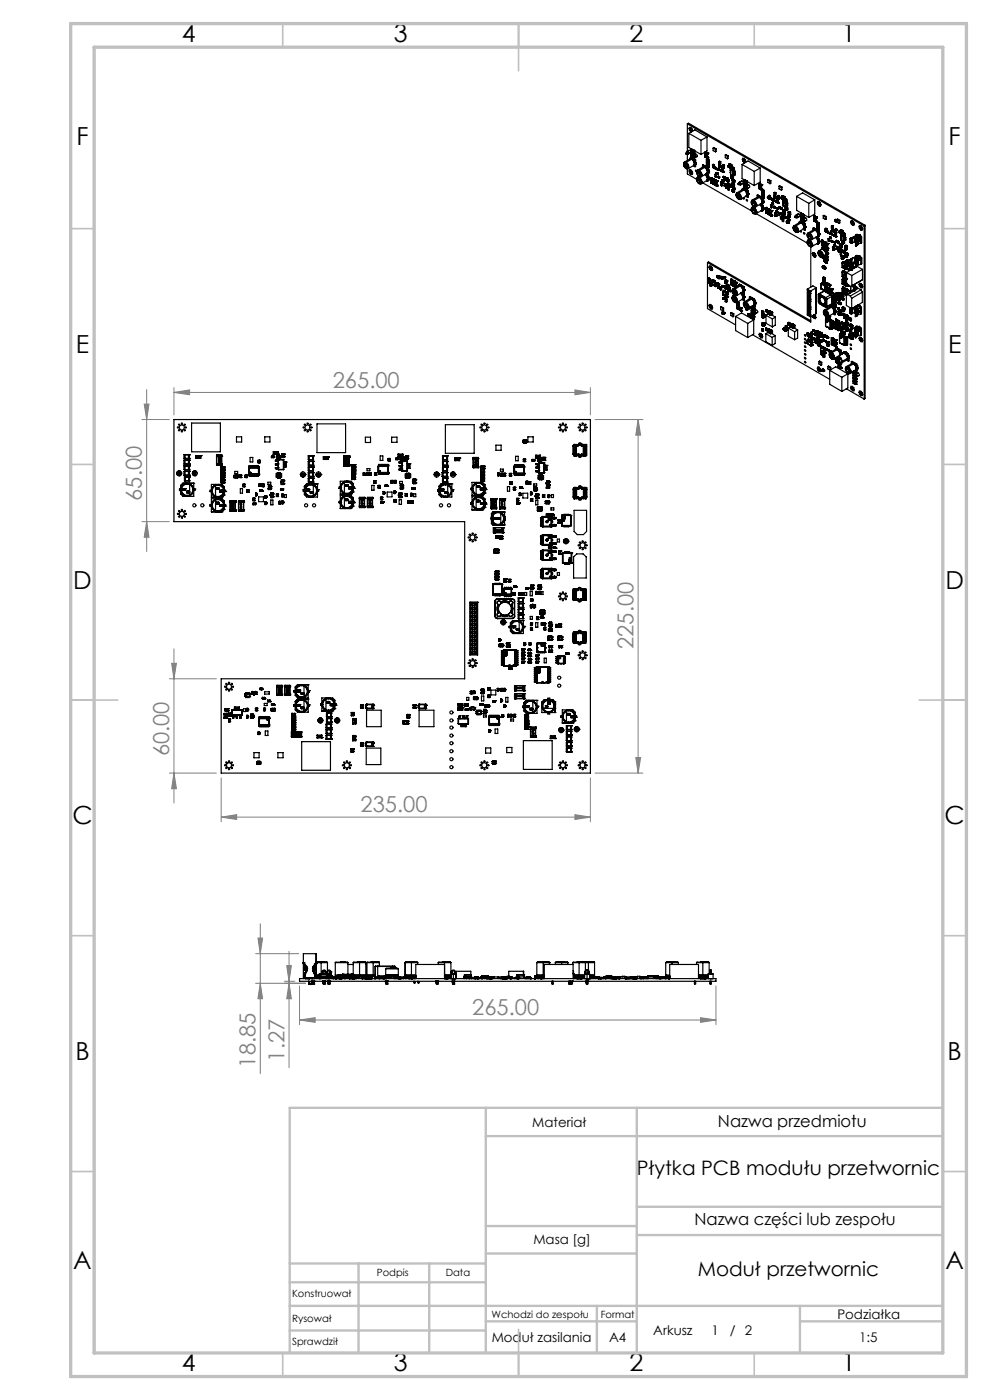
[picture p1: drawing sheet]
<svg xmlns="http://www.w3.org/2000/svg" width="210mm" height="297mm" viewBox="0 0 210 297" stroke-linecap="round" stroke-linejoin="round" font-family="sans-serif">
<defs><g id="words">
<g font-size="5.3">
<text x="38.5" y="8.9">4</text>
<text x="83.5" y="8.9">3</text>
<text x="133.6" y="8.9">2</text>
<text x="178.6" y="8.9">1</text>
<text x="16.2" y="30.7">F</text>
<text x="201.2" y="30.7">F</text>
<text x="16.1" y="74.9">E</text>
<text x="201.1" y="74.9">E</text>
<text x="15.5" y="124.9">D</text>
<text x="200.5" y="124.9">D</text>
<text x="15.4" y="174.9">C</text>
<text x="200.4" y="174.9">C</text>
<text x="16" y="224.9">B</text>
<text x="201" y="224.9">B</text>
<text x="15.5" y="269.2">A</text>
<text x="200.5" y="269.2">A</text>
<text x="38.5" y="290.9">4</text>
<text x="83.5" y="290.9">3</text>
<text x="133.6" y="290.9">2</text>
<text x="178.6" y="290.9">1</text>
</g>
<g font-size="4.7" fill="#808080">
<text x="70.6" y="82.2">265.00</text>
<text x="30.1" y="106.2" transform="rotate(-90 30.1 106.2)">65.00</text>
<text x="134.4" y="137.7" transform="rotate(-90 134.4 137.7)">225.00</text>
<text x="35.9" y="160.4" transform="rotate(-90 35.9 160.4)">60.00</text>
<text x="76.5" y="172.3">235.00</text>
<text x="100.2" y="215.4">265.00</text>
<text x="54.2" y="226.5" transform="rotate(-90 54.2 226.5)">18.85</text>
<text x="60.3" y="225.2" transform="rotate(-90 60.3 225.2)">1.27</text>
</g>
<g font-size="4.2">
<text x="135.1" y="249.4">Płytka PCB modułu przetwornic</text>
<text x="148" y="270.7">Moduł przetwornic</text>
</g>
<g font-size="3.5">
<text x="152.3" y="239">Nazwa przedmiotu</text>
<text x="147.3" y="260">Nazwa części lub zespołu</text>
</g>
<g font-size="2.8">
<text x="112.9" y="239">Materiał</text>
<text x="113.1" y="263.9">Masa [g]</text>
<text x="177.6" y="279.7">Podziałka</text>
<text x="104.3" y="284.6">Moduł zasilania</text>
<text x="129.2" y="284.6">A4</text>
<text x="138.6" y="283.2">Arkusz</text>
<text x="150.9" y="283.2">1</text>
<text x="154.8" y="283.2">/ 2</text>
<text x="182.3" y="284.6">1:5</text>
</g>
<g font-size="2.1">
<text x="61.9" y="275.1">Konstruował</text>
<text x="79.9" y="270.6">Podpis</text>
<text x="94.6" y="270.6">Data</text>
<text x="61.9" y="280.5">Rysował</text>
<text x="104.3" y="279.6">Wchodzi do zespołu</text>
<text x="127.4" y="279.6">Format</text>
<text x="62" y="285.3">Sprawdził</text>
</g>
</g></defs>
<g fill="none" stroke="#000" stroke-width=".25">
<path d="M145.1 34.8h.1M145.1 34.8v.2M145.1 35h.1M145.1 34.8v.1M145.1 34.8l.1 .2M145.1 34.9v.1M145.2 34.4a.93 .93 0 0 0 .3 1.3M145.2 34.8h.1M145.2 34.4h.4M145.2 35h.1M145.2 34.8v.1M145.2 34.9h.1"/>
<path d="M145.2 34.9v.1M145.3 34.9h.1M145.3 34.9l-.1 .1M145.3 34.9v.2M145.3 35.1h.1M145.5 35.3h.1M145.5 35.4h.1M145.5 35.4v.1M145.5 35.3v.1M145.5 35.7l.5 .1M145.5 34.5l.2 .2M145.5 35.7l.2 .1"/>
<path d="M145.5 34.5h-.2a.6 .6 0 0 0-.3 .5 .6 .6 0 0 0 .3 .6l.2 .1M145.5 35.7h.1M145.6 34.4l-.1 .1M145.6 35.4l-.1 .1M145.6 35.4h.1M145.6 34.4a.97 .97 0 0 1 .4 1.4M145.6 35.3h.1M145.6 35.5h.1M145.6 35.3l.1 .1M145.6 35.4v.1M145.6 35.3v.1M145.6 32.2l.3-.1 .2 .4"/>
<path d="M145.7 35.5h.1M145.7 35.4v.1M145.7 35.4h.1M145.7 32.2l-.2 .4 .1 .1M145.7 32.2h.1M145.7 32.5h.1M145.7 32.2l.1 .1M145.7 32.6h-.1M145.7 32.6l.1 .1M145.7 32.1l.5-.2 .3 .4M145.7 34.7a.61 .61 0 0 1 0 1.1M145.7 34.7v1.1"/>
<path d="M145.8 32.3l-.2 .3 .2 .1M145.8 32.3h.1M145.8 32.4h.1M145.8 32.4l-.2 .1 .2 .2M145.8 32.5l-.1 .1M145.8 32.2l.1 .1M145.8 32.5l.1 .1M145.8 32.2h.1M145.8 26.3v5.8M145.8 32.7v1.3M145.8 35.8v1.1l1.9 1.1M145.8 26.3l.2-.2 37.5 21.7"/>
<path d="M145.8 26.3l37.5 21.6M145.8 32.4v.1M145.8 32.3l.1 .1M145.9 32.6l-.1 .1M145.9 32.4h.1M145.9 32.4h-.1M145.9 32.3h.1M145.9 32.5v.1M145.9 32.6h.1M145.9 32.3v.1M145.9 32.3v.3M146.1 32.5l-.3 .2"/>
<path d="M146.1 36.2l.1 .2zM146.1 28.3l1.3-.8 2.6 1.6M146.1 28.3l2.6 1.5M146.1 28.3v3l2.6 1.5M146.2 36l.1 .1zM146.2 27.6l.1 .1zM146.3 33.8h.4M146.3 36.3a.27 .27 0 0 1 .4 .1 .27 .27 0 0 1-.2 .4zM146.3 27.3a.29 .29 0 0 1 .4 .1 .29 .29 0 0 1-.1 .4l-.2-.2zM146.3 33.8l-1.1 .6M146.3 33.8v-.2l.3-.2 1 .5M146.4 33.7h.4"/>
<path d="M146.5 33.7l.3 .1M146.5 36l.1 .2zM146.5 27.9v.1zM146.5 32.3l-.5 .4M146.5 27l.1 .2zM146.5 33.4l.2 .1M146.5 32.3l-.4 .2M146.5 27.3l.3 .3M146.5 36.2l.3 .4M146.6 32.9h.1M146.6 33.3h.1M146.6 31.7h.1"/>
<path d="M146.6 32.1h.1M146.6 32.3h.1M146.6 32.7h.1M146.6 31.7v.4M146.6 32.3v.4M146.6 32.9v.4M146.7 32.9h.1M146.7 33.3l.2 .1zM146.7 33.3h.1M146.7 31.7h.1M146.7 32.1h.1M146.7 32.7h.1"/>
<path d="M146.7 33.8a.96 .96 0 0 1 .4 1.3l-1.1 .7M146.7 33.6l-.2 .1M146.7 32.1l.3 .2M146.7 32.7l.3 .2M146.7 31.7v.4M146.7 32.3v.4M146.7 32.9v.4M146.7 33.5v.1M146.7 33.8l-1.1 .6M146.7 33.5h.1M146.7 32.9l.3 .2M146.7 31.7l.3 .2"/>
<path d="M146.7 32.3l.3 .2M146.7 32.2h.1M146.7 33.6l.2 .1M146.7 36.3l.1 .1zM146.7 31.6l-.1 .1M146.7 32.2l-.1 .1M146.7 33.5l.3 .3M146.7 33.6h.1M146.8 32.8h.1M146.8 32.2h.1M146.8 32.8l-.2 .1M146.8 33.8l.4 .5v.7"/>
<path d="M146.8 27.9h-.1M146.8 33.8a1.01 1.01 0 0 1 .4 1.2h.1M146.8 32.2l.3 .2M146.8 31.7h-.1M146.8 32.2l-.1 .1M146.8 33.8h-.1M146.8 33.7v.1M146.8 33.7a.86 .86 0 0 1 .3 1.4 .75 .75 0 0 0-.1-1.3M146.8 36.7l.1 .1zM146.8 27.7l.1 .1zM146.8 32.8l.3 .2M146.8 32.8l-.1 .1"/>
<path d="M146.9 33.7l.2 .1M146.9 33.7h-.1M147 31.9h.1M147 32.3h.1M147 32.9h.1M147 32.3v.1M147 32.5v.1M147 31.9v.1M147 31.9v.4M147 32.5v.4M147 32.5h.1M147 32.4h.1"/>
<path d="M147 32h.1M147 32.6h.1M147 32.5l.1 .1M147 33.1l-.1 .2 .1 .2M147 33.1h.2M147 33.1a.27 .27 0 0 1 .4-.1 .27 .27 0 0 1 .1 .3M147 33.1h.1M147 32v.3M147 32.6v.3M147 33.8l.4 .2M147.1 32.3l-.1 .1M147.1 35.2l.3 .2"/>
<path d="M147.1 32.4h.1M147.1 32.9l.5-.2 .3 .4M147.1 32.4l.1 .1M147.1 31.9h-.1M147.1 32.4l-.1 .1M147.1 33.1a.21 .21 0 0 0-.2 .3 .21 .21 0 0 0 .3 .1l.1-.1M147.1 33.1h.2M147.1 33.3v.2M147.1 33.3l-.1 .1M147.1 33.3l.1 .1M147.2 32.3h.1M147.2 32.5h.1"/>
<path d="M147.2 32.9h.1M147.2 33.1h.1M147.2 31.9h.1M147.2 31.9v.4M147.2 32.5v.4M147.2 33.2h.1M147.2 32.3l-.2 .1M147.2 32.9h-.2M147.2 31.9l-.1 .1M147.2 32.3h-.1M147.2 32.5l-.1 .1M147.2 32.5h-.2"/>
<path d="M147.2 33.2l-.2 .1 .1 .2M147.2 33.4l-.1 .1M147.2 33.2l-.1 .1M147.2 33.4h.1M147.3 35h.1M147.3 33.1h.1M147.3 33.3v.1M147.3 33.3l-.1 .1M147.3 33.4h.1M147.3 33.1v.3M147.3 33.1l-.1 .1M147.4 34v1.4"/>
<path d="M147.5 33.3l-.3 .2M147.5 34.7h.1M147.5 34.7l.1 .6-.2 .1M147.5 34.7l.2 .1M147.5 34.6h.2M147.6 33.9v.6M147.6 34.5l.1 .1M147.6 34.5l-.1 .2M147.6 33.9l-.2 .1M147.7 34.6h.1M147.7 34.6v.2M147.7 34.7v.1"/>
<path d="M147.8 36.3l-.3-.2v.2l.2 .1M147.9 33.1l-.5 .4M147.9 37.6h.4M147.9 36.1l.4 .1M147.9 33.1l-.4 .2M148.1 38.7l.2 .2M148.1 37.7h.2M148.1 37.7a.61 .61 0 0 0 0 1M148.1 37.2l.2 .2M148.1 36.2l.2 .1M148.1 36.2a.61 .61 0 0 0 0 1M148.1 36.2v1"/>
<path d="M148.1 37.7v1M148.1 37.9l.1 .1M148.1 38h.1M148.1 38l.1 .1M148.1 38.1h.1M148.1 38v.1M148.1 36.4h.1M148.1 36.5h.1M148.1 36.5l.1 .1M148.2 38.1h.1M148.2 38v.1M148.2 38h.1"/>
<path d="M148.2 38l-.1 .1M148.2 36.5v.1M148.2 36.4v.1M148.2 36.4l-.1 .1M148.2 36.5h.1M148.2 36.6h.1M148.2 36.4h.1M148.2 36.6v.1M148.2 37.4a.83 .83 0 0 0-.4 .8 .83 .83 0 0 0 .5 .7M148.2 36.7h.1M148.3 37.7a.79 .79 0 0 1 .3 1.3l-.3-.1M148.3 38h.1"/>
<path d="M148.3 38v.1M148.3 38.1h.1M148.3 38.1v.1M148.3 36.3a.79 .79 0 0 1 .3 1.2l-.3-.1M148.3 36.5h.1M148.3 36.6h.1M148.3 36.6v.1M148.3 36.5v.1M148.3 38.9h.1M148.3 37.4v.1M148.3 38.9l.4 .1M148.3 37.5h.4"/>
<path d="M148.3 38.2h.1M148.3 36.7h.1M148.3 36.6h-.1M148.3 37.6v.1M148.3 36.2v.1M148.3 37.6a.98 .98 0 0 1 .4 1.4M148.3 36.2a.98 .98 0 0 1 .4 1.3M148.4 38.3h.1M148.4 38.6h.1M148.4 37h.1M148.4 36.9h.1M148.4 38.3l.1 .1"/>
<path d="M148.4 36.9v.1M148.4 38.3v.3M148.4 38.4l.1 .2M148.4 36.9l.1 .2M148.5 38.4h.1M148.5 36.9h.1M148.5 38.4v.1M148.5 36.9v.1M148.5 38.6h.1M148.5 38.5h.1M148.5 37h.1M148.5 37.1h.1"/>
<path d="M148.5 37.5l-.2 .1M148.6 38.4h.1M148.6 38.6h.1M148.6 36.9h.1M148.6 37.1h.1M148.6 36.9v.2M148.6 38.4v.2M148.6 38.4l-.1 .2M148.6 36.9l-.1 .2M148.6 36.9v.1M148.6 37h.1M148.6 37l.1 .2"/>
<path d="M148.6 38.6v-.1l.1 .2M148.6 38.4l.1 .2M148.6 37l.1 .1M148.7 38.6h.1M148.7 38.7h.1M148.7 37.2h.1M148.7 37.1h.1M148.7 38.5h.1M148.7 37h.1M148.7 38.5v.2M148.7 38.5v.1M148.7 29.8v3"/>
<path d="M148.7 37v.2M148.7 37v.1M149 35.1l.2-.1 .7 .4M149 35.1l.4 .2M149 35.1v.4M149.1 38.8l10.4 6M149.2 35.4l.4 .1M149.3 35.3h.1M149.3 35.3l-.1 .1M149.4 35.3l-.3 .2 .5-.1M149.4 35.3h.1M149.5 35.5h-.5l-1 .6a.87 .87 0 0 0 .3 1.4"/>
<path d="M149.5 35.5a.98 .98 0 0 1 .4 1.4M149.5 35.5l-1.2 .7M149.5 35.3l.2 .1M149.5 35.2l-.1 .1M149.5 35.2l.3 .3M149.5 35.2v.1M149.5 35.3h-.1M149.5 33.2h.1M149.5 32.3v.1M149.5 33.3h.1M149.5 37a.99 .99 0 0 1 .4 1.3M149.5 32.3h.1"/>
<path d="M149.5 32.3v1M149.5 32.4h.1M149.5 33.3l.5 .2M149.5 32.3l.1 .1M149.5 32.4l.5 .3M149.5 33.2l.5 .2M149.6 35.5a.9 .9 0 0 1 .4 1.2M149.6 33.2h.1M149.6 32.3l.4 .2M149.6 33.2l.4 .2M149.6 35.5h-.1M149.6 32.4h.1"/>
<path d="M149.6 37a.88 .88 0 0 1 .4 1.2M149.6 35.4a.93 .93 0 0 1 .3 1.4M149.6 35.4v.1M149.6 32.5h.1M149.6 32.4v.1M149.6 32.5l.3 .1M149.6 33.2l.3 .2M149.6 37a.9 .9 0 0 1 .3 1.3M149.7 35.4l.1 .1M149.7 32.2l.4 .3M149.7 35.4h-.1M149.7 33.1h.1"/>
<path d="M149.7 32.7h.1M149.7 32.7l.1 .1M149.8 36.9v.1M149.8 33.1h.1M149.8 32.6h.1M149.8 32.7h.1M149.8 32.8h.1M149.8 32.8v.2M149.8 32.9h.1M149.8 32.8v.1M149.8 33.2v.1M149.8 33.2h.1"/>
<path d="M149.8 33.1v.1M149.8 32.7v.1M149.8 33h.1M149.8 32.9v.1M149.8 33.3h.1M149.8 32.6v.1M149.8 33.1v.2M149.8 37a.91 .91 0 0 1 .2 1.3M149.8 35.5a.91 .91 0 0 1 .2 1.3M149.8 32.7l-.1-.1 .1 .2M149.8 32.9h-.1l.1 .2M149.8 33l-.1 .1"/>
<path d="M149.8 37l.2 .1M149.8 35.5l.2 .1M149.9 34.1h.1M149.9 34.3h.1M149.9 34.9h.1M149.9 35.1h.1M149.9 34.5h.1M149.9 34.7h.1M149.9 33.8h.1M149.9 34h.1M149.9 34.3v.1M149.9 38.3l-1.2 .7"/>
<path d="M149.9 36.9l-1.2 .6M149.9 33.8v.2M149.9 34.1v.2M149.9 34.5v.2M149.9 34.9v.2M149.9 36.9l.2 .1M149.9 36.9h.1M149.9 35.2h.1M149.9 35.2v.2M149.9 35.2l.1-.1-.1 .1M149.9 32.6h.1M149.9 34.4h.1"/>
<path d="M149.9 35.4h.1M149.9 33.4h.1M149.9 34.1v.3M149.9 34.1l.2 .2M149.9 35.1l.2 .1M149.9 34.9l.2 .1M149.9 35.4l.2 .1M149.9 34.4h.2M149.9 34.7l.2 .1M149.9 34.5l.2 .1M149.9 33.8l.2 .1M149.9 34l.2 .1"/>
<path d="M149.9 35.2l.2 .1M150 29.1v2.9l-1.3 .8M150 34l-.1 .1M150 29.1l-1.3 .7M150 32.6h.1M150 33.5h.1M150 32.5h.1M150 32.7h.1M150 33.4h.1M150 34.4l-.1 .1M150 32.5v1M150 34.8l-.1 .1"/>
<path d="M150 33.7l-.1 .1M150 37.1l.2 .4M150 35.6l.2 .3M150 34.1h-.1M150.1 38.2h.1M150.1 36.7h.1M150.1 32.5h.1M150.1 33.4h.1M150.1 33.3v.1M150.1 32.5h-.1M150.1 34.8l-.2 .1M150.1 34.4l-.2 .1"/>
<path d="M150.1 33.5h.1M150.1 34.3h.1M150.1 34.4h.1M150.1 35h.1M150.1 35.2h.1M150.1 34.6h.1M150.1 33.9h.1M150.1 34.1h.1M150.1 35.3h.1M150.1 35.5h.1M150.1 32.6h.1M150.1 38.2l-.1 .1"/>
<path d="M150.1 36.7l-.1 .1M150.1 32.5v.1M150.1 33.4v.1M150.1 33.9v.2M150.1 34.3v.2M150.1 34.6v.3M150.1 35v.2M150.1 35.3v.2M150.1 32.6v.8M150.1 33.5h-.1M150.1 34.4v.1M150.1 35.5l.1 .1"/>
<path d="M150.1 35.5l-.1 .1M150.1 33.7l-.2 .1M150.1 34.5h.1M150.1 34.9h.1M150.1 37l-.1 .1M150.1 37l.3 .4M150.1 35.6l.3 .3M150.1 34.3l.2-.1-.2 .1M150.2 35.6h.1M150.2 35.3h.1M150.2 35.3v.3M150.2 35.9v.9l-.2 .1"/>
<path d="M150.2 37.5v.8M150.3 34.1l-.2 .2M150.3 34.9l-.2 .1M150.3 34.5l-.2 .1M150.3 33.8l-.2 .1M150.3 35.2l-.2 .1M150.3 37.9h.1M150.3 36.4h.1M150.3 36.3h.1M150.3 34.4l-.2 .1M150.3 35.1l-.2 .1M150.3 34.7l-.2 .2"/>
<path d="M150.3 34l-.2 .1M150.3 37.7h.1M150.3 37.8h.1M150.3 37.9l.1 .1M150.3 36.4l.1 .1M150.3 36.3h.2M150.4 35.5l-.2 .1M150.4 37.4v.8l-.4 .2-.1-.1M150.4 37.4l-.2 .1M150.4 35.9v.9l-.4 .1M150.4 35.9h-.2M150.4 35.2l-.2 .1"/>
<path d="M150.4 37.8h.1M150.4 36.5h.1M150.5 36.3v.2M150.5 37.8l-.1 .2M150.5 38h-.1M150.8 37.7h.1M150.8 37.8h.1M150.8 38.7h.1M150.8 38.8h.1M150.8 38.6h.1M150.8 37.7l.4 .3M150.8 37.7v1.1"/>
<path d="M150.8 37.8v.1M150.8 38.8l.4 .2M150.8 38.6l.4 .3M150.8 37.9l.4 .2M150.8 37.9h.1M150.8 38.7l.4 .1M150.9 37.7h.1M150.9 37.7l.4 .2M151 38.2h.1M151 38.1v.1M151 38.1h.1M151 38.7h.1"/>
<path d="M151 38.6v.1M151 38.6h.1M151 38.5h.1M151 38.4h.1M151 38.3v.1M151 38.3h.1M151 38v.1M151 38h.1M151 38.2v.1M151 38.1v.6M151 38v.3M151 38.5v.1"/>
<path d="M151.1 34.9l.5 .1M151.1 34.9l.3 .2M151.1 34.9v.3l.3 .1M151.2 38.1h.1M151.2 38.9h.1M151.2 38.8h.1M151.2 35.2h.1M151.2 35.5h.1M151.2 35.5l.1 .1M151.2 35.2v.3M151.2 38.8v.1M151.2 35.2l.1 .1"/>
<path d="M151.2 35.3h.1M151.2 35.4h.1M151.2 35.3v.1M151.2 35.4l.1 .1M151.2 39h.1M151.2 38h.1M151.2 35.4v.1M151.2 35.3v.2M151.2 38v1M151.3 35.3h.1M151.3 35.5h.1M151.3 31.4v.6l.5 .2"/>
<path d="M151.3 35.3v.3M151.3 35.3l-.1 .1M151.3 31.4l.1-.1 .5 .3M151.3 31.4l.5 .3M151.3 37.9h.1M151.3 39h.1M151.3 38.1h.1M151.3 38.8h.1M151.3 38h.1M151.3 37.9v.1M151.3 38.9h.1M151.3 37.9v1.1"/>
<path d="M151.3 39h-.1M151.3 37.9l-.1 .1M151.3 38h-.1M151.4 35.1v.2M151.4 35.4h.1M151.4 35.6h.1M151.4 35.4v.2M151.4 35.6l.1 .1M151.4 35.4h.2M151.4 35.5v.1M151.4 35.5h.1M151.4 35.4l.1 .1"/>
<path d="M151.4 35.5l.1 .1M151.5 35.6h.1M151.5 35.4v.3M151.5 39h.1M151.5 38.2h.1M151.5 38.3h.1M151.5 39.1h.1M151.5 39.2h.1M151.5 35.5h.1M151.5 38.2l.5 .2M151.5 38.2v1M151.5 39.2l.5 .3"/>
<path d="M151.5 35.4h.1M151.5 39l.5 .3M151.5 38.3l.5 .3M151.6 38.3h.1M151.6 39.1h.1M151.6 38.2h.1M151.6 38.3h-.1M151.6 35l-.2 .1M151.6 35l-.2 .3M151.6 39v.1M151.6 39l.4 .3M151.6 35.5h.1"/>
<path d="M151.6 35.6h.1M151.6 35.4l-.1 .3M151.6 38.3l.3 .2M151.6 39.1l.3 .2M151.6 35.4h-.1M151.6 38.1h.1M151.6 37v.5l.2 .1M151.6 38.1l.5 .2M151.6 38.1v.1M151.6 37l.2-.1 .2 .1M151.6 37l.2 .1M151.7 35.5h.1"/>
<path d="M151.7 35.8h.1M151.7 35.5v.3M151.7 35.7v.1M151.7 35.6h.1M151.7 35.7l.1 .1M151.7 35.5l.1 .1M151.7 38.6h.1M151.7 38.6v.1M151.7 39v.1M151.7 39h.1M151.7 39.1h.1M151.7 38.9h.1"/>
<path d="M151.7 38.9l.1 .1M151.7 38.8h.1M151.7 38.7h.1M151.7 38.4h.1M151.7 38.5h.1M151.7 35.7h.1M151.7 38.7l.1 .1M151.7 39.1l.1 .1M151.7 38.8l.1 .1M151.7 38.4v.3M151.7 38.7v.2M151.7 39v.2"/>
<path d="M151.7 35.6v.1M151.7 38.5l.1 .1M151.7 39.2h.1M151.7 38.8v.1M151.7 38.4l.1 .1M151.7 35.6l.1 .2M151.8 38.6h.1M151.8 38.7h.1M151.8 39.2h.1M151.8 39.1h.1M151.8 39.1v.1M151.8 38.9h.1"/>
<path d="M151.8 39h.1M151.8 38.8h.1M151.8 38.8v.1M151.8 38.5h.1M151.8 35.6h.1M151.8 35.8h.1M151.8 38.6h-.1M151.8 31.7v.5M151.8 35.6v.2M151.8 38.9v.2M151.8 38.6v.1M151.8 38.5l-.1 .1"/>
<path d="M151.8 38.8v.3l-.1-.1M151.8 38.5v.1M151.8 35.7h.1M151.8 35.5v.3M151.8 37.1v.5M151.8 35.5v.1M151.9 38.5h.1M151.9 39.3h.1M151.9 31.6v.5l-.1 .1M151.9 39.3l.1 .1M151.9 38.5l.1 .1M151.9 31.6l-.1 .1"/>
<path d="M151.9 36.7h.1M151.9 36.9h.1M151.9 36.6l.1 .3M151.9 36.8l.1 .1M151.9 36.6l.2 .1M151.9 36.6l.1 .1M152 38.5h.1M152 39.5h.1M152 38.4h.1M152 39.3h.1M152 38.6h.1M152 39.3v.1"/>
<path d="M152 36.7h.1M152 36.8h.1M152 37v.5l-.2 .1M152 38.4v1.1M152 36.7v.1M152 36.9h.1M152 37l-.2 .1M152 36.8v.1M152 36.7v.2M152.1 38.3v.1M152.1 38.4h.1M152.1 39.4h.1"/>
<path d="M152.1 38.5h.1M152.1 39.3h.1M152.1 38.3h.1M152.1 38.4v.1M152.1 39.3v.1M152.1 38.5l-.1 .8M152.1 39.4h-.1M152.1 38.3l-.1 .1M152.1 38.4h-.1M152.1 36.7h.1M152.1 36.9h.1M152.1 36.7l-.1 .2"/>
<path d="M152.1 36.7h-.1M152.2 35.8h.1M152.2 36h.1M152.2 35.8l.1 .3M152.2 35.8v.1M152.2 35.9h.1M152.2 35.9v.1M152.2 35.9l.1 .1M152.2 35.8l.1 .1M152.2 36l.1 .1M152.3 35.9h.1M152.3 36.1h.1"/>
<path d="M152.3 35.8v.3M152.3 35.9h-.1M152.3 37.4h.1M152.3 37.6h.1M152.3 37.6l.1 .1M152.3 37.4h.2M152.3 37.4l.1 .1M152.3 37.4v.3M152.3 37.7h.1M152.3 37.5h.1M152.3 37.5v.1M152.3 36h.1"/>
<path d="M152.3 37.5l.1 .1M152.3 35.8h.1M152.3 35.8v.1M152.4 37.6h.1M152.4 37.5v.1M152.4 37.5v.2M152.4 37.5h.1M152.4 35.9h.1M152.4 37.7h.1M152.4 35.3h.1M152.4 35.2h.1M152.4 35.9l.9 .5"/>
<path d="M152.4 35.2v.7M152.4 35.3l.9 .5M152.5 35.2h.1M152.5 36h.1M152.5 35.2l-.1 .1M152.5 35.8l.1 .1zM152.5 37.5h.1M152.5 37.6h.1M152.5 34.3l.2 .1M152.5 34.3v.5l.2 .1M152.5 35.9v.1M152.5 37.4l-.1 .3"/>
<path d="M152.5 34.3l.1-.1 .3 .1M152.5 35.2l.9 .5M152.5 35.2l.8 .5M152.5 35.8h.1M152.5 37.4l-.1 .1M152.5 35.1v.1M152.5 35.8l.1 .1M152.5 36l.1 .1M152.5 35.1h.1M152.5 35.9h.1M152.5 35h.1M152.5 35.1h.2"/>
<path d="M152.5 35v.1M152.5 36v.1M152.6 36h.1M152.6 36v.1M152.6 35.1h.1M152.6 36l.2 .2M152.6 35.2v.1M152.6 35h.1M152.6 35v.1M152.6 36.1h.1M152.6 35.2h.1M152.6 36l.1 .1"/>
<path d="M152.6 35.2l.2 .1M152.7 36.1h.1M152.7 35.1l-.1 .1M152.7 34.4v.5M152.7 35.1h.1M152.7 35.2v.1M152.7 35.2h.1M152.7 35.3h.1M152.7 35.1l.1 .1M152.7 35.3l.1 .1M152.7 36.1l.1 .1M152.8 36.1h.1"/>
<path d="M152.8 36.1v.1M152.8 35.2h.1M152.8 35.2l-.1 .1M152.8 36.1l.2 .2M152.8 35.3v.1M152.8 35.1l.1 .1M152.8 35.3h.1M152.8 36.2h.1M152.8 35.1v.1M152.8 35.2v.1M152.8 35.3l.1 .2M152.8 35.4l.1 .1"/>
<path d="M152.8 35.3l.1 .1M152.9 36.2h.1M152.9 35.2h.1M152.9 38.6h.1M152.9 38.7h.1M152.9 38.8h.1M152.9 39.2h.1M152.9 39.2v.1M152.9 39.3h.1M152.9 35.2l-.1 .1M152.9 38.6v.2M152.9 39.2l.2 .1"/>
<path d="M152.9 38.8l.1 .1M152.9 38.6l.1 .1M152.9 35.3v.1M152.9 35.3h.1M152.9 38.7v.1M152.9 35.4h.1M152.9 34.3l-.2 .1M152.9 34.3v.5l-.2 .1M152.9 39.2l.1 .2M152.9 39.2l.1 .1M152.9 36.2l.1 .1M152.9 35.3v.2"/>
<path d="M152.9 36.2l.2 .2M152.9 35.2l.2 .1M152.9 35.5h.1M152.9 35.2l.1 .1M152.9 38.7l.1 .2M152.9 38.9h.1M152.9 39.1l.2 .1M153 36.3h.1M153 35.3h-.1M153 35.2h.1M153 35.4l-.1 .1M153 38.7h.1"/>
<path d="M153 38.9h.1M153 39.3h.1M153 39.1h.1M153 39.1l-.1 .1M153 38.7v.2M153 39.3l.1 .1M153 35.4v.1M153 35.3v.1M153 35.5l.2 .2M153 35.5l.1 .1M153 38.8v.1M153 35.5h.1"/>
<path d="M153 35.3h.1M153 38.6l-.1 .1M153 38.6v.1M153.1 36.3h.1M153.1 35.4v.2M153.1 35.4h.1M153.1 35.3l-.1 .1M153.1 39.3h.1M153.1 39.4h.1M153.1 35.4l.2 .3M153.1 35.3h.1M153.1 35.5h.1"/>
<path d="M153.1 38.3h.1M153.1 38.4h.1M153.1 39.2h.1M153.1 38.4v.1M153.1 38.2l.1 .3M153.1 38.2h.2M153.1 38.2l.1 .4M153.1 38.2l.1 .1M153.1 35.3l.1 .1M153.1 35.3v.1M153.1 36.3v.1M153.1 35.5v.1"/>
<path d="M153.1 35.5l.1 .1M153.1 38.4l.1 .1M153.1 36.4h.1M153.1 35.4v.1M153.1 35.3l.1 .2M153.1 35.6h.1M153.1 39.2v.2M153.1 36.3l.3 .2M153.1 38.3l.1 .1M153.1 39.2v.1M153.2 36.4h.1M153.2 35.6h.1"/>
<path d="M153.2 35.5l-.1 .1M153.2 35.5h.1M153.2 38.4h.1M153.2 38.5h.1M153.2 36.3l.2 .1M153.2 38.3h.1M153.2 35.4h.1M153.2 35.5v.1M153.2 35.4l.1 .1M153.2 35.4v.1M153.2 38.3v.3M153.2 35.5l.2 .2"/>
<path d="M153.3 36.4h.1M153.3 35.6h.1M153.3 35.6l-.1 .1M153.3 35.6h-.1M153.3 35.5h-.1M153.3 35.8h.1M153.3 38.3h.1M153.3 38.4h.1M153.3 35.8v.7M153.3 38.2v.3M153.3 38.8v.5l.4 .2M153.3 35.4l.1 .2"/>
<path d="M153.3 35.4v.1M153.3 38.8l.4 .2M153.3 35.5h.1M153.3 35.6l.1 .1M153.3 38.2l-.1 .1M153.3 38.5l-.1 .1M153.3 38.8l.1-.1 .5 .3M153.3 36.4v.1M153.3 35.5v.1M153.3 35.7v.1M153.3 34.9h.1M153.3 35.2h.1"/>
<path d="M153.3 34.9l.1 .1M153.3 34.9l.2 .1M153.3 34.9v.3M153.3 35.7h.1M153.3 35.8v.6M153.3 36.5h.1M153.3 36.4l.1 .1M153.3 35.1h.1M153.4 36.5h.1M153.4 36.4h.1M153.4 36.4v.1M153.4 35.5l-.1 .1"/>
<path d="M153.4 35.7h.1M153.4 35.6l-.1 .1M153.4 35.7v.1M153.4 35h.1M153.4 35.1h.1M153.4 35v.2M153.4 35.7v.8M153.4 35.1v.1M153.4 35.7h-.1M153.4 35v.1M153.4 35.6h.1M153.4 35.6v.1"/>
<path d="M153.4 35.5h.1M153.4 35.2h.1M153.4 37.5h.1M153.4 37.7h.1M153.4 37.4l.2 .1M153.4 37.5l.1 .2M153.4 35.5v.1M153.4 35.7v.7M153.4 37.4l.1 .3M153.4 36.4l-.1 .1M153.4 37.4l.1 .1M153.4 35.7l-.1 .1"/>
<path d="M153.4 37.6l.1 .1M153.5 37.6h.1M153.5 37.5h.1M153.5 37.6v.1M153.5 37.7h.1M153.5 38.1h.1M153.5 38.2h.1M153.5 35h.1M153.5 35.2h.1M153.5 38.1l.2 .1M153.5 37.6l-.1 .1M153.5 35l-.1 .2"/>
<path d="M153.5 38.1v.1M153.5 35h-.1M153.5 38.2l.2 .1M153.5 37.5v.2M153.6 38.1h.1M153.6 38.2h-.1M153.6 38.1h-.1M153.6 38.2v.1M153.6 37.5h.1M153.6 37.7h.1M153.6 38.2h.1M153.6 38.3h.1"/>
<path d="M153.6 37.5l-.1 .2M153.6 37.5h-.1M153.7 37.6h.1M153.7 37.8h.1M153.7 38.2h.1M153.7 38.3h.1M153.7 37.8l.1 .1M153.7 37.6l.1 .1M153.7 37.6v.1M153.7 38.2v.1M153.7 37.7h.1M153.7 37.7v.1"/>
<path d="M153.7 37.6v.2M153.7 39v.5M153.7 37.9h.1M153.8 37.7h.1M153.8 37.9h.1M153.8 37.7l-.1 .2M153.8 37.7v.2M153.8 37.8h.1M153.8 32.9v.5l.5 .3M153.8 37.6v.3M153.8 32.9l.5 .3M153.8 32.9l.2-.1 .4 .3"/>
<path d="M153.8 37.6v.1M153.9 39v.5h-.2M153.9 39h-.2M154 39h.1M154 39.2h.1M154 39.7h.1M154 39.9h.1M154 39v.1M154 39.2l.1 .1M154 39.6h.1M154 39v.2M154 39.6v.3"/>
<path d="M154 39.6l.1 .1M154 39.8v.1M154 39.9l.1 .1M154 39.8h.1M154 39l.1 .1M154 39.7v.1M154 39.1v.1M154 39.1h.1M154 39.8l.1 .1M154.1 39h.1M154.1 39.1h.1M154.1 39.3h.1"/>
<path d="M154.1 39.7h.1M154.1 39.8h.1M154.1 39.9h.1M154.1 39v.3M154.1 39.7v.3M154.1 39.2h.1M154.1 37.8l.2-.1 .2 .1M154.1 37.8l.3 .1M154.1 37.8v.2l.3 .1 .1-.3M154.1 39.6v.3M154.1 39.6v.1M154.1 39.9v.1"/>
<path d="M154.2 38.1h.1M154.2 38.1l.1 .1M154.2 38.4l.1 .1M154.2 38.4h.1M154.2 38.4l.3 .1M154.3 38.1h.1M154.3 38.2h.1M154.3 38.4h.1M154.3 38.5h.1M154.3 38.1l.1 .1M154.3 38.1l.1 .2M154.3 38.4l.1 .2"/>
<path d="M154.3 38.1l.2 .1M154.3 38.4v.1M154.3 38.5l.1 .1M154.3 38.4l.1 .1M154.3 33.2v.5M154.3 38.1v.1M154.3 38.3l.2 .1M154.3 38.3l-.1 .1M154.3 38.3h.1M154.4 39h.1M154.4 39.5h.1M154.4 39.3h.1"/>
<path d="M154.4 39l.1 .2M154.4 38.2h.1M154.4 38.2v.1M154.4 38.5v.1M154.4 38.5h.1M154.4 38.6h.1M154.4 37.9v.3M154.4 39v.5M154.4 39.8v.4l.2 .2M154.4 39.5l.1 .1M154.4 39l.2 .1M154.4 39.8l.2 .1"/>
<path d="M154.4 39.8h.3M154.4 39.1h.1M154.4 39.2h.1M154.4 39.1v.1M154.4 38.3h.1M154.4 38.2l.1 .1M154.4 39.1v.2M154.4 38.1l.1 .1M154.4 35.2h.1M154.4 35.4h.1M154.4 35.3h.1M154.4 33.1v.5l-.1 .1"/>
<path d="M154.4 35.2v.2M154.4 33.1l-.1 .1M154.5 39.5h.1M154.5 35.2l-.1 .1M154.5 38.1h.1M154.5 38.4h.1M154.5 35.2v.1M154.5 38.1l.1 .1M154.5 38.2v.1M154.5 39h.1M154.5 39.6h.1M154.5 39.2h.1"/>
<path d="M154.5 35.3h.1M154.5 35.4h.1M154.5 38.4v.2M154.5 38.4v.1M154.5 39h.2M154.5 35.4l.1 .1M154.5 37.8l-.1 .1M154.5 35.3v.1M154.5 39.2v.4M154.5 38.2h.1M154.6 35.3h.1M154.6 39.1v.1"/>
<path d="M154.6 39.6h.1M154.6 38.2l-.1 .1M154.6 39.9v.5M154.6 35.2h.1M154.6 35.2h-.2M154.6 35.2h-.1M154.6 39.5h.1M154.6 39.2h.1M154.6 39.1h.1M154.6 35.5h.1M154.6 35.2l-.1 .1M154.6 35.3v.2"/>
<path d="M154.6 39.1v.5M154.6 35.3l.1 .1M154.7 39v.1M154.7 35.4h.1M154.7 35.5h.1M154.7 39h.1M154.7 34.8v.3M154.7 34.8v.1M154.7 35.2l.1 .1M154.7 39.4h.1M154.7 39.1h.1M154.7 39l-.1 .1"/>
<path d="M154.7 39.1h-.1M154.7 34.8l.4 .3M154.7 39.2h.1M154.7 34.9h.1M154.7 35.1h.1M154.7 39.4v.1M154.7 39.5h.1M154.7 35.4v.1M154.7 39.1v.1M154.7 39.8v.5l-.1 .1M154.7 39.8l-.1 .1M154.7 39.4l.1 .1"/>
<path d="M154.7 39.1l.1 .1M154.7 34.9v.2M154.7 34.9l.3 .2M154.7 35.1l.3 .2M154.8 39.4l-.1 .1M154.8 39.2h.1M154.8 35.3h.1M154.8 34.8l.4 .3M154.8 39.1v.1M154.8 35.3h-.2M154.8 34.8h-.1M154.8 34.8h.1"/>
<path d="M154.8 35.4h.1M154.8 35.1h.1M154.8 35l.1 .2M154.8 35h.1M154.8 35v.1M154.8 35.4l-.1 .1M154.8 35.3v.1M154.8 35.3l-.1 .1M154.9 35.5h.1M154.9 35.7h.1M154.9 35h.1M154.9 35.1v.1"/>
<path d="M154.9 35.5v.2M154.9 35v.1M154.9 35.1h.1M154.9 35.2h.1M154.9 36.5l.1 .2M154.9 36.2l.1 .1M154.9 36.5h.1M154.9 36.5l.1 .1M154.9 35.8l.1 .1M154.9 35.8h.1M154.9 35v.2M154.9 35.8l.1 .2"/>
<path d="M154.9 36.2h.1M154.9 35l.1 .1M154.9 35l-.1 .1M154.9 35.5l.2 .1M154.9 35.7l.2 .1M155 36h.1M155 37h.1M155 37.4h.1M155 37.3h.1M155 37.8h.1M155 35.1h.1M155 35.2h.1"/>
<path d="M155 39.4h.1M155 39.5h.1M155 39.6h.1M155 37.4v.1M155 37.5h.1M155 37.3l.2 .1M155 35.1v.1M155 36v1M155 37.3v.5M155 39.4l.1 .3M155 37l.4 .3M155 37.8l.2 .1"/>
<path d="M155 39.4v.1M155 36l.4 .3M155 39.4h.2M155 35.1h-.1M155 37.3l.2 .2M155 35.9h.1M155 37.2h.1M155 39.5v.1M155 35.9v.1M155 37.2v.1M155 35.3h.1M155 35.1l.1 .2"/>
<path d="M155 35.4l-.1 .1M155.1 37.2h.1M155.1 35.9l.5 .3M155.1 35.9h.1M155.1 35.1h.1M155.1 39.5h.1M155.1 39.6h.1M155.1 35.9l-.1 .1M155.1 37.2l-.1 .1M155.1 35.3h.1M155.1 35.6h.1M155.1 35.8h.1"/>
<path d="M155.1 35h.1M155.1 35l.1 .1M155.1 35.1v.2M155.1 35.6v.2M155.1 35.8l.1 .1M155.1 35.6l.1 .1M155.1 37.2l.2 .2M155.1 35.5h-.2M155.2 35.9h.1M155.2 37.9h.1M155.2 35.7h.1M155.2 39.5h.1"/>
<path d="M155.2 39.6h.1M155.2 39.4l-.1 .3M155.2 39.4h-.1M155.2 35.7v.2M155.2 37.5v.4M155.2 37.4v.1M155.2 37.4h.1M155.2 35.9h-.1M155.2 35.1h-.1M155.2 35.1l-.1 .2M155.2 37.4l.2 .1M155.2 37.8h.1"/>
<path d="M155.2 37.5h.1M155.2 37.6h.1M155.2 37.7h.1M155.2 35.9l.4 .2M155.2 37.4v.5M155.2 37.6h.2M155.3 39.1h.1M155.3 39.2h.1M155.3 37.8l-.1 .1M155.3 39.1v.1M155.3 37.4h.1M155.3 37.4h-.1"/>
<path d="M155.3 37.7h.1M155.3 37.4v.4M155.3 39.1l.1 .1M155.3 38.2h.1M155.3 38.7h.1M155.3 37.8h.1M155.3 37.5h.1M155.3 37.4l-.1 .1M155.3 37.5h-.1M155.3 37.6h.1M155.3 37.7v.1M155.3 35.6h-.2"/>
<path d="M155.3 35.8l-.1 .1M155.3 39.2l.1 .1M155.3 38.2v.5M155.4 35.6h.1M155.4 35.8h.1M155.4 35.9h.1M155.4 39.2h.1M155.4 38.2h.1M155.4 38.7h.1M155.4 38.7l.1 .1M155.4 35.6l.1 .1M155.4 35.6v.3"/>
<path d="M155.4 37.5h.1M155.4 37.7v.1M155.4 38.2v.5M155.4 35.9l.1 .1M155.4 35.8l.1 .1M155.4 38.2l.1 .1M155.4 39h.1M155.4 36.3h.1M155.4 37.3h.1M155.4 37.7h.1M155.4 37.4h.1M155.4 37.6h.1"/>
<path d="M155.4 36.3v1M155.4 39l-.1 .1M155.4 38.2l.2 .1M155.4 39.3h.1M155.4 39l.2 .1M155.4 39.2v.1M155.4 37.8h.1M155.5 38.2h.1M155.5 39.3h.1M155.5 39.7h.1M155.5 39.9h.1M155.5 39.2h.1"/>
<path d="M155.5 39.2v.1M155.5 39.7v.2M155.5 39l.1 .1M155.5 39.7l.1 .1M155.5 39.9l.1 .1M155.5 39.7v.1M155.5 38.8h.1M155.5 39.8h.1M155.5 38.3h.1M155.5 38.3v.5M155.5 39.8v.1M155.5 35.7h.1"/>
<path d="M155.5 36h.1M155.5 35.9h.1M155.5 40h.1M155.5 35.5l-.1 .1M155.5 35.7v.3M155.5 36.5l.1 .5M155.5 39.8v.2M155.5 36.5h.1M155.6 36.5h.1M155.6 37.2h.1M155.6 39.1h.1M155.6 39.8h.1"/>
<path d="M155.6 40h.1M155.6 38.3h.1M155.6 38.7h.1M155.6 38.4h.1M155.6 38.8h.1M155.6 37.2l-.2 .1M155.6 39.8v.4l.2 .1M155.6 36.2v.3M155.6 37v.2M155.6 38.3v.5M155.6 39.1v.2M155.6 36.2l-.2 .1"/>
<path d="M155.6 36.5h-.1M155.6 39.8h-.1M155.6 39.1l-.2 .1M155.6 39.1v.1M155.6 39.3h.1M155.6 38.6h.1M155.6 39.3h-.1M155.6 38.6v.1M155.6 39.1l-.1 .1M155.6 38.7v.1M155.6 36.1l.1 .1M155.6 38.2v.1"/>
<path d="M155.6 37h.1M155.6 36.1h.1M155.6 38.2h.1M155.6 36.5v.5M155.6 38.4v.2M155.6 39.7v.2M155.6 39.7v.1M155.6 36.1l-.2 .2M155.6 38.2l-.1 .1M155.7 37.1v.1M155.7 38.3h.1M155.7 38.6v.1"/>
<path d="M155.7 38.6h.1M155.7 38.7h.1M155.7 36.2h.1M155.7 37.2h.1M155.7 36.2v.3M155.7 37v.2M155.7 38.3v.1M155.7 37.2h-.1M155.7 38.7l-.1 .1M155.7 36.2h-.1M155.7 38.3h-.2M155.7 38.6l-.1 .1"/>
<path d="M155.7 38.4h.1M155.7 35.6l-.2 .1M155.7 35.9l-.2 .1M155.7 35.8l-.2 .1M155.8 36.5h.1M155.8 37h.1M155.8 36.5l.1 .1M155.8 36.5v.5M155.8 36.5h-.2M155.8 37h-.2M155.8 36.5l.1 .6-.1-.1M155.9 39.9l-.1 .4"/>
<path d="M155.9 39.9h-.3l.2 .1M155.9 39.9l-.1 .1M156.6 39v.2h.4M156.7 39h.1M156.7 38.9h.1M156.7 38.9v.1h.3M156.7 38.9v.1M156.8 39v.1M156.8 39h-.1M156.8 38.9v.1M156.9 38.8l-.3 .2 .4 .1M156.9 38.8h.1"/>
<path d="M156.9 38.8l.2 .1M156.9 38.8l-.1 .1M156.9 39h.1M157 38.8l-.2 .1M157 38.7l-.2 .1M157 38.7l.2 .2v.3h-.2M157 38.9v.1M157 38.9l-.2 .1M157 39.1v.1M157 38.9h.1M157.1 38.9l-.1 .2M157.1 39.1l-.1 .1"/>
<path d="M157.1 38.9h.1M157.1 39h.1M157.1 39.1h.1M157.1 38.9v.2M157.4 38.4l.2 .5-.5 .3M157.4 38.4l-.6 .3M157.4 34.9v3l2.6 1.5M157.4 34.9l2.6 1.5M157.4 34.9l1.3-.8 2.6 1.6M157.4 38.4l-.4 .3M157.4 33.8l.2 .1zM157.5 34.1l.2 .1z"/>
<path d="M157.6 33.8a.27 .27 0 0 1 .4 .2 .27 .27 0 0 1-.2 .3zM157.7 39.9l.1 .1M157.7 39.9l-.3 .3M157.8 38.9h.1M157.8 39.3h.1M157.8 38.1h.1M157.8 39.4h.1M157.8 39.8v.1M157.8 38.3h.1M157.8 38.7h.1M157.8 39.8h.1M157.8 38.3v.4"/>
<path d="M157.8 38.9v.4M157.8 39.4v.4M157.8 39.9h.1M157.8 39.4v.1M157.8 39.9h-.1M157.8 39.9l.9 .5M157.8 33.6l.1 .1zM157.8 39.5h.1M157.8 33.8l.3 .3M157.8 39.3l.4 .2M157.8 38.1l.4 .2M157.8 39.9l.2 .1"/>
<path d="M157.8 38.7l.4 .2M157.8 39.5v.4M157.8 38.9l.4 .2M157.8 39.5l.3 .1M157.8 38.3l.4 .2M157.9 38.8h.1M157.9 39.4h.1M157.9 38.2h.1M157.9 39.4l.3 .1M157.9 38.8l-.1 .1M157.9 39.4h-.1M157.9 38.2l-.1 .1"/>
<path d="M158 38.8h.1M158 39.4h.1M158 38.2h.1M158 39.8l.1 .2h.3M158 38.8l.3 .2M158 38.2l.3 .2M158 38.8l-.2 .1M158 39.4l-.2 .1M158 38.2l-.2 .1M158 33.8l.2 .2zM158.1 39.7h.2M158.1 39.7l-.1 .1 .2 .1 .2-.1"/>
<path d="M158.1 39.8h.1M158.1 39.7v.1M158.1 34.5h-.1M158.2 39.1h.1M158.2 39.5h.1M158.2 38.3h.1M158.2 38.5h.1M158.2 38.9h.1M158.2 38.5v.1M158.2 38.5v.4M158.2 39.1v.4M158.2 39.8v.1"/>
<path d="M158.2 38.6h.1M158.2 39.1v.4l.6-.3M158.2 38.6v.3M158.3 39.8h-.2M158.3 39.7v.2l-.1-.1M158.3 39h.1M158.3 38.4h.1M158.3 39.6h-.3v.2l.4 .1M158.3 39.6h.1M158.3 39.6l.2 .1M158.3 39l-.1 .1M158.3 38.4l-.1 .1"/>
<path d="M158.3 39.6v.1M158.3 39.8h.1M158.4 39h.1M158.4 38.4h.1M158.4 38.9h.1M158.4 38.4v.1M158.4 39.6l-.1 .1M158.4 38.4v.5M158.4 39v.4M158.4 38.9h-.2M158.4 39l-.2 .1M158.4 38.4l-.2 .2"/>
<path d="M158.4 39.8h-.1M158.4 39.5l.2 .3v.2h-.2M158.4 39.5l-.2 .1M158.4 39.7v.1M158.4 39.9v.1M158.4 39.8h.1M158.5 39.8l-.1 .1M158.5 39.9l-.1 .1M158.5 39.7v.1M158.5 39.8h.1M158.5 39.9h.1M158.5 39.7v.2"/>
<path d="M158.8 39.2l.2 .5-.5 .3M158.8 39.2l-.4 .3M160 36.4v3M161 38.9h.1M161 39h.1M161 39.9h.1M161 39.1h.1M161 40h.1M161 38.9v1.1M161 39l.1 .1M161 38.9l.5 .3M161 39.1l.5 .3"/>
<path d="M161 39.9l.5 .2M161.1 39.1h.1M161.1 39.9h.1M161.1 39.9l.3 .2M161.1 39.2l.3 .1M161.1 38.9h.1M161.1 38.9l.4 .3M161.1 38.9l.5 .3M161.1 38.9h-.1M161.2 39.8h.1M161.2 39.2v.1M161.2 39.3h.1"/>
<path d="M161.2 39.3v.1M161.2 39.9h.1M161.2 39.5h.1M161.2 39.2l.1 .2M161.2 39.8l.1 .1M161.2 39.3l.1 .1M161.2 39.4h.1M161.2 39.6h.1M161.2 39.9l.1 .1M161.2 39.6l.1 .1M161.2 39.5l.1 .1M161.2 39.4l.1 .4"/>
<path d="M161.2 39.4l.1 .1M161.2 39.2v.3M161.3 39.8h.1M161.3 39.3h.1M161.3 39.3v.1M161.3 39.4v.1M161.3 39.5h.1M161.3 39.5v.1M161.3 39.6h.1M161.3 40h.1M161.3 39.5l-.1 .2M161.3 35.7l-1.3 .7"/>
<path d="M161.3 35.7v2.9l-1.3 .8M161.3 39.8v.2M161.3 39.8h-.1M161.3 39.8v.1M161.3 39.9h.1M161.3 39.4h.1M161.3 39.9h-.1M161.3 39.7v.1M161.4 39.3h.1M161.5 39.3h.1M161.5 39.2h.1M161.5 39.2v1"/>
<path d="M161.6 39.2h.1M161.6 39.3h.1M161.6 39.2v.1M162.9 38.2l.1-.1 .5 .2M162.9 38.2l.4 .2M162.9 38.2v.5l.4 .3M163.3 38.4v.6M163.5 38.3l-.2 .1M163.5 38.3v.6l-.2 .1M165.2 39.5l.2-.1 .5 .3M165.2 39.5l.5 .3M165.2 39.5v.6l.5 .2"/>
<path d="M165.7 39.8v.5M165.9 39.7l-.2 .1M165.9 39.7v.5l-.2 .1M150.1 55.7v9.8l5.9 3.4M150.1 55.7l21.9 12.6v-1.1M150.1 55.7l.2-.1 21.7 12.4M150.2 59.1h.1M150.2 59.3h.1M150.2 59.5h.1M150.2 59.1v.2M150.2 59.5v.5l.3 .1M150.2 59.5l.1 .1"/>
<path d="M150.2 59.5l.3 .1M150.2 59.5h.4M150.2 60h.1M150.3 59.3h.1M150.3 59.7h.1M150.3 59.7l.1 .1M150.3 59.7v.1M150.3 59.8h.1M150.3 59.9h.1M150.3 59.1h.1M150.3 59.8l.1 .1M150.3 59.6l.1 .1"/>
<path d="M150.3 59.1v.2M150.3 59.5v.1M150.3 59.7v.2M150.3 59.9v.1M150.3 59.9l.1 .1M150.3 59.1l.2 .1M150.3 59.3l.2 .1M150.4 59.9h.1M150.4 59.7h.1M150.4 56.6l.1 .2zM150.4 59.8h.1M150.4 59.6l.1 .5"/>
<path d="M150.4 59.6l.1 .1M150.4 59l-.2 .1M150.5 59.2h.1M150.5 59.4h.1M150.5 59.7h.1M150.5 56.4l.1 .1zM150.5 59.2v.2M150.5 59.4v.1M150.5 59.2v.1M150.5 59l-.2 .1M150.5 57l.1 .1zM150.5 59.8h.1"/>
<path d="M150.5 59.5h.1M150.5 59.3h.1M150.5 59.8l.2 .1M150.5 59.3v.1M150.5 59.4h.2l-.2 .1M150.5 59.8h.2M150.6 59.7h.1M150.6 59.5l-.1 .6M150.6 59.5l-.1 .1M150.6 56.6a.3 .3 0 0 1 .4 .2 .3 .3 0 0 1-.2 .4l-.3-.4zM150.6 59.1l-.1 .1M150.7 59.9h.1"/>
<path d="M150.7 59.8h.1M150.7 56.4l.1 .2zM150.7 59.7l-.2 .1M150.7 59.8v.4M150.7 59.2l-.2 .1M150.8 59.6h.1M150.8 59.6l.1-.1 .2 .2M150.8 56.7l.2 .3M150.8 59.6v.1M150.8 59.6v.5M150.8 59.9h-.1M150.8 59.8h-.1"/>
<path d="M150.8 59.7l.9 .4M150.8 59.6l.9 .5M151 57.3l.1 .1zM151 56.7l.1 .1zM151 59.5h.1M151 59.5h.2M151 59.5h-.1M151 59.5l-.2 .1M151.1 57.1l.1 .1zM151.1 59.5v.1M151.1 59.5l.5 .3M151.1 59.6l.5 .3"/>
<path d="M151.1 59.6l.5 .2M151.2 59.4v.1M151.2 59.5h-.1M151.2 59.3l.5 .2M151.2 59.3l.5 .3M151.2 59.4l.5 .3M151.2 59.3v.1M151.2 59.5l.5 .2M151.6 59.8h.1M151.6 59.8v.1M151.6 59.9l.2 .1M151.6 59.8l.3 .2"/>
<path d="M151.7 59.7h.1M151.7 59.6v.1M151.7 59.7l-.1 .1M151.7 59.5v.1M151.7 59.5v.2M151.9 60h.1M151.9 60l-.2 .1M152.1 58.6h.1M152.1 58.8v.1M152.1 58.8h.1M152.1 58.6v.2M152.1 58.9l.4 .2"/>
<path d="M152.1 58.6l.4 .2M152.2 58.8h.1M152.1 58.6l.2 .1M152.2 58.6h.1M152.2 58.5v.1M152.2 58.5h.1M152.3 58.5h.1M152.3 58.5l-.1 .1M152.3 58.6l.2 .1M152.3 58.4l-.1 .1M152.3 58.7h.1M152.3 58.5v.1"/>
<path d="M152.3 58.6h-.1M152.4 58.7h.1M152.4 58.7h-.1M152.4 58.6l-.1 .1M152.4 58.6h.1M152.4 58.5v.1M152.4 58.6l.1 .1M152.4 58.8h.1M152.4 58.6v.1M152.5 59.1h.1M152.5 58.8h.1M152.5 58.8v.3"/>
<path d="M152.5 58.7v.1M152.5 58.7l-.1 .1M152.5 58.6v.1M152.5 58.7l.1 .1M152.5 58.6h.1M152.5 58.7h.1M152.6 59h.1M152.6 58.8h.1M152.6 58.6h.1M152.6 58.7h-.1M152.6 59.1h.1M152.6 59v.1"/>
<path d="M152.6 58.6l-.1 .1M152.6 59l-.1 .1M152.6 58.8h-.1M152.6 58.8v.2M152.7 58.8h.1M152.7 58.9v.1M152.7 59h.1M152.7 59l.4 .2M152.7 58.8v.2M152.7 58.8l.4 .2M152.8 58.7h.1M152.8 58.7l.1 .1"/>
<path d="M152.8 58.7l-.1 .1M152.8 58.7v.1M152.8 58.8h.1M152.9 58.8h.1M152.9 58.6h.1M152.9 58.6v.1M152.9 58.7h.1M152.9 58.8l.1 .1M152.9 58.7l.2 .1M152.9 58.7v.1M153 58.9h.1M153.1 59.2h.1"/>
<path d="M153.1 59h.1M153.1 58.9h.1M153.1 59v.2M153.1 58.8v.1M153.1 58.8h.1M153.1 58.8l.1 .1M153.2 58.8v.1M153.2 58.8h.1M153.2 59.2h.1M153.2 58.9h.1M153.2 59v.2M153.2 59.2h-.1"/>
<path d="M153.2 58.9h-.1M153.2 59h-.1M153.2 58.9l-.1 .1M153.2 59.1h.1M153.2 58.9v.1M153.2 58.9v.2M153.2 59.1v.1M153.4 58.9h.1M153.4 58.8h.1M153.4 58.7v.2M153.5 58.8h.1M153.5 58.8v.1"/>
<path d="M153.5 58.8l.1 .1M153.5 58.9l.1 .1M153.5 58.9h.1M153.5 58.7h.1M153.5 58.7h-.1M153.6 58.9h.1M153.6 59h.1M153.6 58.9v.1M153.6 58.7h.1M153.6 58.8v.1M153.6 58.7l.1 .1M153.6 58.7l-.1 .1"/>
<path d="M153.7 58.8h.1M153.7 59.8h.1M153.7 59.9h.1M153.7 59.9l.1 .1M153.7 58.8h-.1M153.7 59.9h.2M153.7 59.8v.1M153.7 59.8l.1 .1M153.7 59.8l.2 .1M153.7 58.9h.1M153.7 58.9l-.1 .1M153.7 58.8l-.1 .1"/>
<path d="M153.7 59.9l.2 .1M153.8 58.9h-.1M153.8 59.9h.1M153.8 58.8h.1M153.8 58.8v.1M153.8 59.9v.1M153.8 59.8h.1M153.8 58.8l-.2 .1M153.8 58.9l-.2 .1M153.8 59.8h-.1M153.8 59.8l.2 .1M153.8 60h.1"/>
<path d="M153.8 59.4v.2l.4 .3M153.8 59.4l.2-.1 .4 .2M153.8 59.4l.4 .2M153.8 59.9l.1 .1M153.9 59.9v.1M153.9 59.9h.1M154 59.9h.1M154 59.9l-.1 .1M154 59.9h-.1M154.2 59.6v.3M154.4 59.5l-.2 .4M154.4 59.5l-.2 .1"/>
<path d="M155 59.3h.1M155 59.4h.1M155 59.5h.1M155 59.3v1.1M155 59.4v.1M155 59.3l.4 .3M155 59.5l.4 .2M155.1 59.3h.1M155.1 59.3l.4 .2M155.2 59.6h.1M155.2 59.6v.1M155.2 59.7h.1"/>
<path d="M155.2 59.8h.1M155.2 59.7v.1M155.2 59.9h.1M155.2 59.8v.2M155.2 60h.1M155.2 59.7l.1 .1M155.2 59.8v.1M155.2 59.9l.1 .1M155.2 60l.1 .1M155.2 40.5h.1M155.2 40.3h.1M155.2 40.3l.1 .3"/>
<path d="M155.2 59.9v.1M155.2 40.5l.1 .1M155.2 40.3l.1 .2M155.2 40.3l.1 .1M155.2 40.3h.2M155.2 40.4h.1M155.3 59.7h.1M155.3 40.5h.1M155.3 40.4h.1M155.3 59.7v.3M155.3 59.9h-.1M155.3 40.6h.1"/>
<path d="M155.3 40.5h-.1M155.3 40.4v.2M155.4 59.7h.1M155.4 40.4h.1M155.4 40.5h.1M155.4 40.3l-.1 .3M155.4 40.3l-.1 .1M155.4 59.6h.1M155.4 59.6v1M155.5 40.4h.1M155.5 40.5h.1M155.5 40.7h.1"/>
<path d="M155.5 40.4v.3M155.5 40.4l.1 .1M155.5 40.6h.1M155.5 59.5h.1M155.5 59.7h.1M155.5 59.5v1.1M155.5 40.5v.1M155.5 59.5l-.1 .1M155.5 40.6l.1 .1M155.5 40.5v.2M155.6 40.5h.1M155.6 40.7h.1"/>
<path d="M155.6 40.5v.2M155.7 59.7h.1M155.7 59.8v.1M155.7 59.8l.1 .1M155.7 59.9h.1M155.7 59.8h.1M155.7 59.7v1.1M155.7 59.7l.4 .3M155.7 59.9l.4 .2M155.8 59.9h.1M155.8 59.9l.3 .2M155.8 59.7h.1"/>
<path d="M155.8 59.7l.4 .2M155.8 59.7h-.1M155.8 40v.3M156.1 60h.1M156.1 60v.9M156.2 59.9v1M156.2 59.9l-.1 .1M156.2 60h-.1M156.2 59.9h.1M156.2 41.3h.1M156.2 41.4h.1M156.2 41.3v.1"/>
<path d="M156.3 41.3h.1M156.3 41.3v.2M156.3 41.3l-.1 .1M156.3 40.9a.93 .93 0 0 0 .4 1.4M156.3 40.9l.4 .1M156.3 41.3l.1 .2M156.4 41.3h.1M156.4 41.5h.1M156.4 41.5v.1M156.4 41.3v.1M156.4 41.4h.1M156.4 41.6h.1"/>
<path d="M156.4 41.4v.1v-.1M156.4 41.4l.1 .2M156.4 41.4v.2M156.5 41.4h.1M156.5 41.6h.1M156.5 41.4v.2M156.6 41.8h.1M156.6 41.9h.1M156.6 41.8l.1 .1M156.7 42.3h.4M156.7 41l.2 .2M156.7 42.2l.2 .1"/>
<path d="M156.7 41.9h.1M156.7 41h-.2a.58 .58 0 0 0-.4 .5 .58 .58 0 0 0 .4 .6l.2 .1M156.7 41.8h.1M156.7 41.9h-.1M156.7 42.2v.1M156.7 41h.1M156.7 41.9l.1 .1M156.8 41.8v.1M156.8 41.8h.1M156.8 41.8l-.1 .1M156.8 41.9v.1M156.8 42h.1"/>
<path d="M156.8 41.9h.1M156.9 41.2a.65 .65 0 0 1 0 1.1M156.9 41.2v1.1M157.4 40.2l.4 .1M157.4 40.2l-1.1 .7M157.5 40.2h.5M157.6 40.2l.3 .1M157.7 40.1h-.1M157.7 40.1l-.1 .1 .2-.1M157.7 41.9l.1 .4-.2-.3M157.8 40.3a1 1 0 0 1 .4 1.3l-1.1 .7a.92 .92 0 0 0-.4-1.3M157.8 40h.1"/>
<path d="M157.8 40v.1M157.8 40.3l-1.1 .7M157.9 40.1l.3 .2M157.9 40v.1M157.9 40l.3 .3M157.9 40.1h-.1M157.9 40.3a.96 .96 0 0 1 .5 1.2M157.9 40.3h.1M158 40.2l-.1 .1M158 40.2a.92 .92 0 0 1 .3 1.4 .81 .81 0 0 0-.1-1.3M158 40.2h.1M158.1 40l.1 .1"/>
<path d="M158.2 40.1h.1M158.2 40.3l.4 .2M158.2 41.7l.4 .2M158.2 40v.1M158.3 42.3l.2 .1v.2h-.1zM158.3 40l-.1 .1M158.4 41.5h.1M158.4 41.5v.1M158.6 40.5v1.4M158.7 41.1h.1M158.7 41.1v.1M158.7 41.2l.1 .1"/>
<path d="M158.7 40.4v.6M158.7 41.2v.6l-.1 .1M158.7 40.4l-.1 .1M158.7 41v.1M158.7 41l.2 .1M158.8 41.1v.2M158.9 41.1l-.1 .2M158.9 41.1h-.1M159.5 44a.79 .79 0 0 0 .2 1.1M159.5 44h.4M159.6 42.5a.87 .87 0 0 0 .3 1.3M159.7 45.1l.2 .2"/>
<path d="M159.7 44l.2 .1M159.7 44a.65 .65 0 0 0 0 1.1M159.7 43.6l.2 .2M159.7 42.5l.2 .1M159.7 42.5a.61 .61 0 0 0 0 1.1M159.7 42.5v1.1M159.7 44v1.1M159.7 44.4h.1M159.7 44.3v.1M159.7 44.3l.1 .1M159.7 44.3h.1M159.7 42.8h.1"/>
<path d="M159.7 42.9h.1M159.7 42.8v.1M159.7 42.9l.1 .1M159.8 44.4h.1M159.8 44.3v.1M159.8 44.3l-.1 .1M159.8 44.3h-.1M159.8 44.4h-.1M159.8 44.3h.1M159.8 42.9v.1M159.8 42.8v.1M159.8 43h.1"/>
<path d="M159.8 42.9h.1M159.8 42.9h-.1M159.8 42.8h.1M159.8 44.5h.1M159.8 44.5l.1 .1M159.8 43.8l-.3 .2M159.9 44.1a.79 .79 0 0 1 .3 1.2h-.3M159.9 44.4h.1M159.9 44.5v.1M159.9 44.5h.1M159.9 42.6a.79 .79 0 0 1 .3 1.2h-.3M159.9 42.9h.1"/>
<path d="M159.9 43h.1M159.9 45.3h.1M159.9 43.8h.1M159.9 44.4v.1M159.9 45.3l.4 .1M159.9 43.8h.4M159.9 44.6h.1M159.9 42.9v.1M159.9 44v.1M159.9 42.5v.1M159.9 43v.1M159.9 44a.98 .98 0 0 1 .4 1.4"/>
<path d="M159.9 42.5a1 1 0 0 1 .4 1.3M160.1 44.9h.1M160.1 44.7h.1M160.1 43.4h.1M160.1 43.2h.1M160.1 43.2v.2M160.1 44.7v.2M160.1 44.8v.1M160.1 43.4v.1M160.1 43.9l-.2 .1M160.2 44.8l-.1 .1M160.2 45h.1"/>
<path d="M160.2 44.8h.1M160.2 43.3h.1M160.2 43.5h.1M160.2 43.3v.2M160.2 44.8v.2M160.2 43.3l-.1 .2M160.2 43.3l-.1 .1M160.2 43.5v-.1l.1 .1M160.2 44.8l.1 .2M160.2 43.3l.1 .2M160.3 45h.1M160.3 43.5h.1"/>
<path d="M160.3 45v-.1v.1M160.3 44.9h.1M160.3 43.4h.1M160.3 44.9v.1M160.3 43.4v.2M160.3 43.4v.1M160.3 43.6h.1M160.4 45.3l10.8 6.3M160.6 41.4l.4 .3M160.6 41.4l.2-.1 .8 .5M160.6 41.4v.4M160.7 41.8l.4 .1"/>
<path d="M160.7 41.8l-1.2 .7h.4M160.8 41.8h.3M160.9 41.7l-.1 .1M161 40l.5 .2M161 41.7l-.3 .1h.5M161 41.7h.1M161.1 41.9a.98 .98 0 0 1 .4 1.3M161.1 41.9l-1.2 .6M161.1 43.4a.93 .93 0 0 1 .4 1.3M161.1 41.7h.2M161.1 41.6l.3 .2M161.1 41.6l-.1 .1"/>
<path d="M161.1 41.6v.1M161.1 41.7h-.1M161.1 41.8a.88 .88 0 0 1 .5 1.3M161.1 41.8a.92 .92 0 0 1 .5 1.3M161.1 41.8v.1M161.2 41.8a.9 .9 0 0 1 .3 1.4M161.2 41.8h-.1M161.2 43.4a.92 .92 0 0 1 .4 1.2M161.3 43.3a.9 .9 0 0 1 .2 1.4M161.3 41.7l.1 .1M161.3 41.7l-.1 .1M161.4 43.3h.1z"/>
<path d="M161.4 40.1h.1M161.4 43.4a.74 .74 0 0 1 .2 1.2M161.4 41.8a.91 .91 0 0 1 .2 1.3h.1M161.4 41.8l.2 .1M161.4 43.4h.1M161.4 43.4l.2 .1M161.5 40.2h.1M161.5 40.1h.1M161.5 44.7l-1.2 .7M161.5 43.2l-1.2 .6M161.5 44.7l.1 .1M161.5 43.2l.2 .2"/>
<path d="M161.5 40h.1M161.6 40.2h.1M161.6 40h.1M161.6 40v.2M161.6 40l-.1 .1M161.6 41.3h.1M161.6 41.3v.2M161.6 43.5l.2 .3M161.6 40.6h.1M161.6 40.8h.1M161.6 41.7h.1M161.6 41.8h.1"/>
<path d="M161.6 40.3h.1M161.6 40.5h.1M161.6 41h.1M161.6 41.2h.1M161.6 41.5h.1M161.6 40.3v.2M161.6 40.6v.2M161.6 41v.2M161.6 41.7v.1M161.6 41.5l.1 .1M161.6 40.8l.1 .1M161.6 41.8l.1 .1"/>
<path d="M161.6 40.5l.1 .1M161.6 44.6h.1M161.6 41.9l.3 .4M161.6 43.1h.1M161.6 40.3l.1 .1M161.6 40.6l.1 .1M161.7 40.9h.1M161.7 41.9h.1M161.7 41.6h.1M161.7 40.6h.1M161.7 41.2h.1M161.7 40.7h.1"/>
<path d="M161.7 41.7h.1M161.7 41.3h.1M161.7 40.4h.1M161.7 41h.1M161.7 41.9l.2 .1M161.7 41.2l.2 .1M161.7 40.4v.2M161.7 40.7v.2M161.7 41v.2M161.7 41.3v.3M161.7 41.7v.2M161.7 41.6l.2 .1"/>
<path d="M161.7 40.7l.2 .1M161.7 40.9l.2 .1M161.7 41.7l.2 .1M161.7 41.3l.2 .1M161.7 40.4l.2 .1M161.7 40.6h.2M161.7 41l.2 .1M161.7 44.6h-.1M161.7 43.4l-.1 .1M161.7 43.4l.2 .3M161.7 44.7l-.1 .1M161.7 41.9h-.1"/>
<path d="M161.7 40.6h-.1M161.7 41.6l-.1 .1M161.7 41.2l-.1 .1M161.7 40.9l-.1 .1M161.7 41.9l.3 .4M161.8 40.6l-.1 .1M161.8 41.6l-.1 .1M161.8 41.3h-.1M161.8 41h-.1M161.8 40.2l-.2 .1M161.8 43.8v.9l.1-.1M161.9 40.8h.1"/>
<path d="M161.9 41h.1M161.9 41.8h.1M161.9 42h.1M161.9 41.4h.1M161.9 41.7h.1M161.9 40.5h.1M161.9 40.6v.1M161.9 41.1h.1M161.9 41.3h.1M161.9 40.6h.1M161.9 40.5v.2M161.9 40.8v.2"/>
<path d="M161.9 41.1v.2M161.9 41.4v.3M161.9 41.8v.2M161.9 42.3v.9M161.9 40.7h.1M161.9 43.2l-.3 .1-.1-.1M161.9 41.4v.1M161.9 40.2l-.2 .2M161.9 41.5h.1M161.9 41.5v.2M161.9 44.3h.1M161.9 44.1h.1"/>
<path d="M161.9 42.8h.1M161.9 44.6l-.3 .2M161.9 43.7l-.1 .1M161.9 42.6v.2M161.9 43.7v.9M161.9 44.1l.1 .1M161.9 44.1l.2 .1M161.9 42.6h.1M161.9 42.6l.1 .1M161.9 42.8l.1 .1M161.9 40.5l.2-.1-.2 .1M162 42.3h-.1"/>
<path d="M162 43.1l-.1 .1M162 42.3v.3M162 42.8v.3M162 42.6l.1 .1M162 43.1l-.3 .1M162 40.7l-.1 .1M162 41.3l-.1 .1M162 40.4l-.1 .1M162 41l-.1 .1M162 42.7v.2M162 44.2v.1M162.1 41.6l-.2 .1"/>
<path d="M162.1 44.2l-.1 .1M162.1 44.2h-.1M162.1 42.7l-.1 .2M162.1 42.7h-.1M162.1 40.9l-.2 .1M162.1 41.6l-.2 .2M162.1 41.9l-.2 .1M162.1 40.6l-.2 .1M162.1 41.2l-.2 .1M162.1 40.7l-.2 .1M162.1 41.7l-.2 .1M162.1 41.4l-.2 .1"/>
<path d="M162.1 41l-.2 .1M162.4 44.1h.1M162.4 44.2h.1M162.4 45h.1M162.4 45.1h.1M162.4 45l.5 .2M162.4 44.1v1M162.4 45.1l.4 .3M162.4 44.1l.5 .2M162.4 44.2l.4 .3M162.5 44.2h.1M162.5 44h.1"/>
<path d="M162.5 45h.1M162.5 44.3h.1M162.5 44l-.1 .1M162.5 44.2v.1M162.5 44.3l.3 .1M162.5 45l.3 .2M162.5 44l.4 .3M162.6 44.5h.1M162.6 44.6h.1M162.6 44.4h.1M162.6 44.6l.1 .1M162.6 45h.1"/>
<path d="M162.6 44.5v.1M162.6 44.8v.1M162.6 44.9h.1M162.6 44.8h.1M162.6 44.7v.1M162.6 44.7h.1M162.6 44.6v.1M162.6 44.7v.2M162.6 45v.1M162.6 44.4l.1 .1M162.6 44.4v.2M162.6 44.8l.1 .1"/>
<path d="M162.7 44.5v.1M162.7 44.6h.1M162.7 45.1h.1M162.7 45v.1M162.7 45h.1M162.7 44.9h.1M162.7 44.9v.1M162.7 44.7h-.1v.1M162.7 44.8h.1M162.7 44.7h.1M162.7 44.4h.1M162.7 45l-.1-.1v.1"/>
<path d="M162.7 44.7v.2M162.8 45.2h.1M162.8 44.4h.1M162.8 41.7h.1M162.8 41.9h.1M162.8 41.8h.1M162.8 41.7l.1 .3M162.8 45.2v.1M162.8 41.7l.1 .1M162.8 41.9l.1 .1M162.8 41.7h.2M162.8 44.3h.1"/>
<path d="M162.8 45.3h.1M162.8 45.4h.1M162.8 41.8v.1M162.8 44.5h.1M162.8 44.3v1.1M162.8 41.8l.1 .1M162.9 44.4h.1M162.9 45.4h.1M162.9 44.3h.1M162.9 45.2h.1M162.9 41.9h.1M162.9 41.8v.1"/>
<path d="M162.9 41.8h.1M162.9 42h.1M162.9 41.8h-.1M162.9 41.8v.2M162.9 45.3h.1M162.9 44.3v1M162.9 45.3v.1M163 41.8h.1M163 41.9h.1M163 41.7l-.1 .3M163 41.7l-.1 .1M163 41.5v.2l.3 .2"/>
<path d="M163 41.5l.3 .2M163 41.5l.2-.1 .2 .2M163.1 41.9h.1M163.1 42.1l.1 .1M163.1 41.8l.1 .1M163.1 42v.1M163.1 41.8v.3M163.1 42h.1M163.1 42.1h.1M163.1 44.5h.1M163.1 44.6h.1M163.1 45.4h.1"/>
<path d="M163.1 45.5h.1M163.1 42.2h.1M163.1 44.6l.1 .1M163.1 41.9v.1M163.1 42v.2M163.1 44.5v1M163.1 45.5l.5 .3M163.1 45.4l.5 .2M163.1 44.5l.5 .2M163.1 44.5l.5 .3M163.1 44.6l.5 .3M163.1 45.4l.1 .1"/>
<path d="M163.2 41.9h.1M163.2 42.1h.1M163.2 42.2h.1M163.2 41.9v.3M163.2 44.6v.1M163.2 44.7h.1M163.2 45.5h.1M163.2 44.6h.1M163.2 44.7l.3 .1M163.2 45.4l.3 .2M163.2 44.4h.1M163.2 44.4l.5 .3"/>
<path d="M163.2 44.4l-.1 .1M163.2 42.1v.1M163.2 41.9v.2M163.3 41.7v.2M163.3 44.9h.1M163.3 44.9v.1M163.3 45.4h.1M163.3 45.5h.1M163.3 45.2v.1M163.3 45.3h.1M163.3 45.2h.1M163.3 45.1h.1"/>
<path d="M163.3 45h.1M163.3 44.8h.1M163.3 44.8v.1M163.3 42h.1M163.3 42.2h.1M163.3 45.3l.1 .1M163.3 42.2l.1 .1M163.3 42l.1 .3M163.3 45.1l.1 .1M163.3 44.8v.2M163.3 45.1v.1M163.3 45.3v.2"/>
<path d="M163.3 42h.2M163.3 45.4l.1 .1M163.3 45l.1 .1M163.3 45.4v.1M163.3 42.1h.1M163.3 45.2l.1 .1M163.3 42.1v.2M163.3 42l.1 .1M163.3 42.1l.1 .1M163.4 44.9h.1M163.4 45h.1M163.4 45.5h.1"/>
<path d="M163.4 45.4h.1M163.4 45.3h-.1M163.4 45.3v.1M163.4 45.2h.1M163.4 44.8h.1M163.4 42.2h.1M163.4 44.9l-.1 .1M163.4 42v.1M163.4 42v.3M163.4 44.8v.2M163.4 45.4v.1M163.4 44.8v.1"/>
<path d="M163.4 42.1h.1M163.4 42.3h.1M163.4 45.1v.3M163.4 41.6l-.1 .1M163.4 41.6l-.1 .3M163.5 42.1h.1M163.5 42.2h.1M163.5 43.5h.3M163.5 42l-.1 .3M163.5 43.5v.5l.2 .1M163.5 43.5l.2 .1M163.5 42h-.1"/>
<path d="M163.5 44.8h.1M163.5 45.6h.1M163.5 44.8l.1 .1M163.5 45.6l.1 .1M163.6 44.9h.1M163.6 45.8h.1M163.6 44.7v.1M163.6 44.8h.1M163.6 44.7h.1M163.6 45.6h.1M163.6 44.7v1.1M163.7 44.7h.1"/>
<path d="M163.7 44.8h.1M163.7 45.6h.1M163.7 45.8h.1M163.7 44.7l-.1 .1M163.7 43.6v.5M163.7 44.7v1.1M163.7 45.8h-.1M163.7 44.7h-.1M163.7 45.7h.1M163.7 45.7v.1M163.7 45.7l-.1 .1M163.7 44.7v.1"/>
<path d="M163.7 45.6v.2M163.7 43.1h.1M163.7 43.3h.1M163.7 43l.1 .4M163.7 43l.1 .1M163.7 43.2l.1 .1M163.7 43l.2 .1M163.8 43.1h.1M163.8 43.1v.1M163.8 43.2h.1M163.8 43.3h.1M163.8 43.2l-.1 .1"/>
<path d="M163.8 42.3h.1M163.8 42.5h.1M163.8 42.3l.1 .1M163.8 42.3h.2M163.8 43.5v.5l-.1 .1M163.8 43.5l-.1 .1M163.8 42.3v.2M163.8 42.5l.1 .1M163.8 42.4h.1M163.8 43.4h.1M163.8 43.1v.3M163.8 42.4l.1 .1"/>
<path d="M163.9 42.4h.1M163.9 42.5h.1M163.9 42.4v.1M163.9 42.3h.1M163.9 42.6h.1M163.9 43.1h.1M163.9 43.3h.1M163.9 43.1h-.1M163.9 42.3v.3M163.9 43.1l-.1 .3M164 42.3h.1M164 42.5h.1"/>
<path d="M164 42.5l-.1 .1M164 42.3h-.1M164 42.3v.2M164.1 41.8v.1M164.1 42.5h.1M164.1 41.9h.1M164.1 41.8h.1M164.1 41.9v.6M164.1 41.9l.8 .5M164.1 42.5l.8 .5M164.1 43.8h.1M164.1 44h.1"/>
<path d="M164.1 43.8h.2M164.1 44l.2 .1M164.1 41.8l.9 .5M164.1 42.5l.1 .1M164.1 42.4l.2 .1M164.1 42.4h.1M164.1 43.9h.1M164.1 42.5l.2 .2M164.1 43.8l.1 .1M164.1 43.9l.1 .1M164.1 41.7l.2 .2M164.1 41.7v.1"/>
<path d="M164.1 43.8v.2M164.2 41.8h.1M164.2 41.7h-.1M164.2 41.6v.1M164.2 41.7h.1M164.2 43.9h.1M164.2 44h.1M164.2 40.9v.5l.2 .1M164.2 41.6l.1 .2M164.2 40.9l.2-.1 .2 .1M164.2 40.9l.2 .1M164.2 42.5v.1"/>
<path d="M164.2 42.6h.1M164.2 41.7v.1M164.2 41.8l.1 .1M164.2 43.8l.1 .3M164.2 41.6h.1M164.3 42.6h.1M164.3 41.7l-.1 .1M164.3 41.7h.1M164.3 41.6h.1M164.3 43.8h.1M164.3 44.1h.1M164.3 41.6l-.1 .1"/>
<path d="M164.3 41.8h.1M164.3 44h.1M164.3 43.8v.3M164.3 41.6v.3M164.3 41.8l.1 .2M164.3 41.6v.1M164.3 42.6v.1M164.3 42.6l.2 .2M164.3 45.4h.1M164.3 45.1l.2 .1M164.3 45.2h.1M164.3 45.1v.3"/>
<path d="M164.3 45.4h.2M164.4 42.7h.1M164.4 41.9h.1M164.4 41.8l-.1 .1M164.4 41.8h.1M164.4 41.7l-.1 .1M164.4 45.2h.1M164.4 45.3h.1M164.4 45.6l.1 .1M164.4 45.4h.1M164.4 45.2v.1M164.4 45.6l.1 .2"/>
<path d="M164.4 42.7h-.1M164.4 42.6l-.1 .1M164.4 45.2h-.1M164.4 41.8v.1M164.4 41.7v.1M164.4 45.6h.1M164.4 45.8h.1M164.4 45.6l.2 .2M164.4 41v.5M164.4 41.7h.1M164.4 45.3v.1M164.4 45.7v.1"/>
<path d="M164.4 42.8h.1M164.5 42.8h.1M164.4 41.7h-.1M164.4 45.3l-.1 .1M164.4 41.9h-.1M164.4 45.8l.2 .1M164.4 45.6l.2 .1M164.4 41.7v.3M164.4 42.7l.1 .1M164.4 45.2l.1 .2M164.4 45.6v.2M164.5 41.9l-.1 .1"/>
<path d="M164.5 41.8l-.1 .1M164.5 41.8h.1M164.5 45.7h.1M164.5 45.8h.1M164.5 45.6h.1M164.5 45.2h.1M164.5 45.4h.1M164.5 41.9v.1M164.5 41.8l.1 .1M164.5 45.2l-.1 .1M164.5 41.9h.1M164.5 42.8l.3 .2"/>
<path d="M164.5 41.8v.1M164.5 41.7v.1M164.5 45.2v.2M164.5 45.7v.1M164.5 41.9v.1h.1M164.5 42h.1M164.6 41.9h.1M164.6 41.9v.1M164.6 41.9l-.1 .1M164.6 41.8l-.1 .1M164.6 42.8h.1M164.6 45.8h.1"/>
<path d="M164.6 45.7h.1M164.6 45.9h.1M164.6 42l.1 .1M164.6 41.8v.1M164.6 45.7v.2M164.6 44.7h.1M164.6 44.9h.1M164.6 44.8h.1M164.6 44.8l.1 .1M164.6 42v.1M164.6 44.9l.1 .1M164.6 40.9l-.2 .1"/>
<path d="M164.6 40.9v.5l-.2 .1M164.6 42.8v.1M164.6 44.7v.2M164.6 45.8v.1M164.6 44.7h.2M164.6 44.8h.2M164.6 42.9h.1M164.6 44.7l.1 .1M164.6 42h.1M164.6 42.8l.1 .1M164.6 41.9l.1 .1M164.6 44.8l.1 .2"/>
<path d="M164.7 42h.1M164.7 41.8h.1M164.7 42.9h.1M164.7 44.9h.1M164.7 45h.1M164.7 44.9v.1M164.7 41.8v.1M164.7 41.9v.2M164.7 45.7l-.1 .2M164.7 41.8l-.1 .1M164.7 45.7l-.1 .1M164.7 41.9h.1"/>
<path d="M164.7 41.9v.1M164.7 44.8h.1M164.7 42.1h.1M164.7 44.8v.2M164.7 42v.1M164.7 41.9l.1 .1M164.8 42h.1M164.7 44.1h.1M164.7 42.9l.2 .1M164.7 44.1l.1 .1M164.7 44.7v.1M164.7 42.1l.2 .1"/>
<path d="M164.7 42.9l.1 .1M164.7 44.1v.1M164.7 44.7v.3M164.7 44.1l.3 .1M164.8 42.9h.1M164.8 44.2h.1M164.8 44.1h.1M164.8 42.1h-.1M164.8 44.1l.1 .1M164.8 43h.1M164.8 41.9h-.1M164.8 44.2l.1 .1"/>
<path d="M164.8 42v.1M164.8 42.9l.1 .1M164.8 42.1l.1 .1M164.8 44.1l.2 .1M164.8 42l.1 .1M164.8 44.1h-.1M164.9 42.1h.1M164.9 42.1h-.1M164.9 42.1l-.1 .1M164.9 41.9h.1M164.9 42h-.1M164.9 43h.1"/>
<path d="M164.9 44.2h.1M164.9 44.1h.1M164.9 42h.1M164.9 41.9v.1M164.9 41.9v.2M164.9 42.2h.1M164.9 44.2v.1M164.9 45v.5l.4 .3M164.9 45l.1-.1 .4 .3M164.9 44.3h.1M164.9 45l.4 .2M164.9 42h-.2"/>
<path d="M164.9 42v.1M164.9 42.1v.1M164.9 42.4h.1M164.9 42.1l.2 .2M164.9 42.4v.7h.2M164.9 42l.1 .1M164.9 42.2l.1 .1M165 42.2h-.1M165 42.1l-.1 .1M165 42.1h.1M165 43h.1M165 42.3l-.1 .1"/>
<path d="M165 42.3v.1M165 44.2h.1M165 44.3h.1M165 43l.1 .1M165 42.3h.1M165 42v.1M165 42.2v.1M165 44.2v.1M165 42h-.1M165 42.2h.1M165 42.1v.1M165 43v.1"/>
<path d="M165 42.4v.7M165 43.1h.1M165 41.6h.1M165 41.7h.1M165 42l.1 .1M165 41.5l.1 .3M165 42h.1M165 41.5h.2M165 41.7l.1 .1M165 42v.3M165 42.3v.8M165 41.5l.1 .1"/>
<path d="M165.1 42.3h.1M165.1 42.9v.1M165.1 42.1l-.1 .1M165.1 42.9h.1M165.1 41.6v.1M165.1 42.1h.1M165.1 42.3v.6M165.1 43.1h.1M165.1 42.9l-.1 .1M165.1 42.3l-.1 .1M165.1 41.6h.1M165.1 41.7h.1"/>
<path d="M165.1 41.8h.1M165.1 41.6v.2M165.2 41.7h.1M165.2 41.5l-.1 .1M165.2 41.8h-.1M165.2 41.5v.3M165.3 44h.1M165.3 44.2h.1M165.3 43.9l.1 .1M165.3 44.1l.1 .1M165.3 43.9l.2 .1M165.3 43.9v.3"/>
<path d="M165.3 45.2v.6M165.3 44.1h.1M165.3 44v.1M165.3 44.1v.1M165.3 44v.2M165.4 44h.1M165.4 44.2h.1M165.4 44v.2M165.4 45.2v.4l-.1 .2M165.4 45.2h-.1M165.5 44h.1M165.5 44.2h.1"/>
<path d="M165.5 44h-.1M165.5 44v.2M165.5 44.2h-.1M165.6 45.2h.1M165.6 45.4h.1M165.6 46.1h.1M165.6 46.3h.1M165.6 44.1h.1M165.6 44.3h.1M165.6 44.1l.1 .1M165.6 45.4l.1 .1M165.6 46.1v.3"/>
<path d="M165.6 46.3l.1 .1M165.6 44.1v.1M165.6 45.2v.1M165.6 45.2l.1 .1M165.6 44.1v.2M165.6 45.2v.2M165.6 46.1l.1 .3M165.6 44.3l.1 .1M165.6 45.3h.1M165.6 46.2v.1M165.6 44.1l.1 .3M165.6 45.2v.3"/>
<path d="M165.6 45.3v.1M165.6 44.2v.1M165.6 46.1v.1M165.6 46.2h.1M165.6 41.9h.1M165.6 42h.1M165.6 44.2h.1M165.6 45.5h.1M165.6 41.9v.1M165.6 41.9l.2 .1M165.6 46.4h.1M165.7 41.9h.1"/>
<path d="M165.7 42h.1M165.7 45.3h.1M165.7 45.5h.1M165.7 46.1h.1M165.7 46.4h.1M165.7 46.2h.1M165.7 44.2h.1M165.7 44.4h.1M165.7 42l.1 .1M165.7 46.4h-.1M165.7 41.9v.1M165.7 44.2v.2"/>
<path d="M165.7 45.3v.2M165.7 46.1v.3M165.7 41.9l.1 .1M165.7 45.4h.1M165.7 46.3h.1M165.7 44.3h.1M165.7 44.1v.3M165.7 45.2v.3M165.7 45.2v.1M165.7 44.1v.1M165.8 42h.1M165.8 41.8h.1"/>
<path d="M165.8 41.8l-.2 .1M165.8 41.8v.1M165.8 41.9h.1M165.8 42.1h.1M165.8 42.1v.1M165.8 41.9h-.1M165.8 42v.2M165.8 42.2h.1M165.9 41.6v.2M165.9 41.6h.1M165.9 41.8h.1M165.9 41.9h.1"/>
<path d="M165.9 41.6v.3M165.9 46.4v.5l.2 .1M165.9 41.9l-.1 .1M165.9 46.4h.4M165.9 46.4l.2 .1M165.9 41.8v.1M165.9 41.6l.4 .2M165.9 46h.1M165.9 45.7v.1M165.9 46.2h.1M165.9 45.8h.1M165.9 45.9h.1"/>
<path d="M166 46h.1M165.9 45.7h.1M165.9 45.8v.4M165.9 46.2h.2M165.9 45.7l.2 .1M165.9 45.8h.2M165.9 41.9l.4 .1M166 45.8h.1M166 45.9h.1M166 41.9v.1M166 42.1h.1M166 45.8v.1"/>
<path d="M166 45.9v.1M166 41.9h.1M166 42h.1M166 42.1l-.2 .1M166 42v.1M166 44.5v.3l.2 .1M166 45.8v.2M166 44.5l.2 .2M166 44.5l.4 .1M166 41.5l.1 .1M166 41.5l-.1 .1M166 41.5l.4 .3"/>
<path d="M166 41.9l-.2 .1M166 42h-.2M166 42.1v.1M166 42.3h.1M166 45.7h.1M166 41.8h.1M166 41.7h.1M166 41.8l.1 .1M166 45.7h-.1M166 41.7l.1 .2M166 42.2l.1 .4M166 42.3l.1 .1"/>
<path d="M166 45.7l.2 .1M166 41.7l.1 .1M166 42.1l.1 .1M166.1 46.2h.1M166.1 42.4h.1M166.1 41.7h.1M166.1 41.6h.1M166.1 42.2h.1M166.1 42.8h.1M166.1 42.2l.1 .1M166.1 42.8v.1M166.1 42.4l.1 .1"/>
<path d="M166.1 42.6h.1M166.1 43.6h.1M166.1 45.6h.1M166.1 43.1h.1M166.1 45.8h.1M166.1 41.7v.2M166.1 41.7l.1 .2M166.1 42.6v1M166.1 45.8v.4M166.1 43.6l.4 .3M166.1 45.6l.1 .2M166.1 45.6l-.2 .1"/>
<path d="M166.1 43.2v.1M166.1 42.6l.4 .3M166.1 45.2h.1M166.1 45.3h.1M166.1 45h.1M166.1 44.8h.1M166.1 44.8l.1 .2M166.1 45.2v.1M166.1 46.5v.5M166.1 45.3h.2M166.1 45.2l.2 .1M166.1 45.2l.1 .1"/>
<path d="M166.1 44.9h.1M166.1 44.8l.2 .2M166.1 44.9l.1 .1M166.2 42.5h.1M166.2 45.8h.1M166.2 46.2h.1M166.2 41.9h.1M166.2 41.8h.1M166.2 45.3h.1M166.2 45.2h.1M166.2 44.9h.1M166.2 45.8v.4"/>
<path d="M166.2 44.9h.2M166.2 45l.1 .1M166.2 42.5l-.1 .1M166.2 45.9h.1M166.2 46.1h.1M166.2 45.8h-.1M166.2 41.9l.1 .2M166.2 45h.1M166.2 45.3l.1 .1M166.2 45.2l.1 .1M166.2 41.8v.1M166.2 44.9l.1 .1"/>
<path d="M166.2 45.2l.2 .1M166.2 42l-.2 .1M166.2 45.2h-.1M166.2 42.3h.1M166.2 42.3v.2M166.2 44.7l.1 .3M166.2 45.8l.1 .4M166.2 42.5l.5 .3M166.2 42.1l-.1 .1M166.2 42l-.1 .2M166.3 46.1h.1M166.3 46.2h.1"/>
<path d="M166.3 45.8v.1M166.3 45.8h.1M166.3 41.8h.1M166.3 42h.1M166.3 45h.1M166.3 44.9v.1M166.3 41.8v.2M166.3 46.4v.5l-.2 .1M166.3 46.1h-.1M166.3 46.2h-.1M166.3 45.8h-.1M166.3 46.4l-.2 .1"/>
<path d="M166.3 42.5h.1M166.3 42.3h.1M166.3 45.3h.1M166.3 45.4h.1M166.3 44.9h.1M166.3 45.1h.1M166.3 42.3v.2M166.3 44.9v.2M166.3 45.3v.1M166.3 46.1v.1M166.3 45.9h.1M166.3 42.5l.5 .2"/>
<path d="M166.3 41.8v.3M166.4 41.7h.1M166.4 45.3h.1M166.4 44.9h.1M166.4 41.7v.1M166.4 44.6l-.2 .3M166.4 44.6l-.2 .1M166.4 41.8h-.1M166.4 42.2l-.2 .1M166.4 44.9l-.1 .2v-.1M166.4 45.3l-.1 .1M166.4 45.3h-.1"/>
<path d="M166.4 44.9l-.1 .1M166.4 41.8l-.1 .3M166.5 42.2h.1M166.5 42.3h.1M166.5 42.4h.1M166.5 42.5h.1M166.5 42.4l.2 .1M166.5 42.3l.2 .1M166.5 42.2v.3M166.5 42.5l.2 .1M166.5 42.4l-.2 .1M166.5 42.2l.2 .1"/>
<path d="M166.5 43.9h.1M166.5 42.9h.1M166.5 42.9v1M166.6 44.1h.1M166.6 44.5h.1M166.6 46h.1M166.6 46.1h.1M166.6 46.2h.1M166.6 46.3h.1M166.6 44v.1M166.6 44.1v.1M166.6 44.2h.1"/>
<path d="M166.6 44h.1M166.6 43.9h.1M166.6 46l.2 .1M166.6 44.1l.2 .1M166.6 44v.5M166.6 46v.3M166.6 44.5l.2 .1M166.6 46.3l.1 .1M166.6 46.2l.1 .1M166.6 46.1l.1 .1M166.6 46.2l.1 .2M166.6 46l.1 .1"/>
<path d="M166.6 44l.2 .1M166.7 42.4h.1M166.7 42.6h.1M166.7 42.3h.1M166.7 42.5h.1M166.7 46.2h.1M166.7 44h.1M166.7 42.1l-.4 .2M166.7 46.1h.1M166.7 42.3v.3M166.7 46.1v.3M166.7 44h-.1"/>
<path d="M166.7 42.8v1M166.7 43.8h.1M166.7 46.3h.1M166.7 46.4h.1M166.7 43.1h.1M166.7 42.8l-.2 .1M166.7 43.8l-.1 .1M166.7 43.6h.1M166.7 46.1v.2M166.7 44l.2 .1M166.7 46.3v.1M166.8 43.1h.1"/>
<path d="M166.8 43.6h.1M166.8 44.2h.1M166.8 44.6h.1M166.8 44.2v.4M166.8 46.1h.1M166.8 46.3h.1M166.8 46.3l-.1 .1M166.8 42.7v.1M166.8 43.7v.1M166.8 42.7h.1M166.8 43.8h.1M166.8 42.8v1"/>
<path d="M166.8 43.8l-.2 .1M166.8 42.8l-.2 .1M166.8 42.7l-.1 .1M166.8 47h.1M166.8 47.1h.1M166.8 44.4h.1M166.8 44.3h.1M166.8 44.3h.2M166.8 44.5h.1M166.8 44.1v.1M166.8 44.1h.1M166.8 46.9l.1 .1"/>
<path d="M166.8 46.9l.1 .4M166.8 47.2h.1M166.8 46.9l.2 .1M166.9 47.1h.1M166.9 44.3h.1M166.9 44.2h.1M166.9 44.5h.1M166.9 47.1v.1M166.9 42.3l-.2 .1M166.9 42.5l-.2 .1M166.9 44.6h-.1M166.9 42.4l-.2 .1"/>
<path d="M166.9 42.2l-.2 .1M166.9 44.1h.1M166.9 43.1h.1M166.9 43.6h.1M166.9 47h.1M166.9 47.2h.1M166.9 43.1v.5M166.9 44.1v.5M166.9 44.1h-.1M166.9 44.4h.1M166.9 43.1h-.1M166.9 43.6h-.1"/>
<path d="M166.9 44.6h.1M166.9 47v.1M166.9 43.1h.2M166.9 47v.3M166.9 43.1l.1 .1M166.9 43.6l.1 .1M167 44.2l-.1 .2M167 44.5v.1M167 44.6h.1M167 47.2h.1M167 44.3h-.1M167 44.2h.1"/>
<path d="M167 44.5h.1M167 47l-.1 .3M167 47h-.1M167 47.2h-.1M167 44.3l-.1 .1M167 44.2v.1M167 43.2v.5M167.1 46.3h.1M167.1 46.6h.1M167.1 47.3h.1M167.1 43.1l-.1 .6M167.1 46.3v.3"/>
<path d="M167.1 47.1v.2M167.1 47.1h.1M167.1 43.1l-.1 .1M167.1 46.5v.1M167.1 47.1h.2M167.1 47.3l.1 .1M167.1 46.3l.1 .1M167.1 46.3h.2M167.1 45.8h.1M167.1 46h.1M167.1 45.8l.1 .1M167.1 47.2h.1"/>
<path d="M167.1 46.4h.1M167.1 46.5h.1M167.1 46.4v.1M167.1 45.8v.2M167.1 47.1l.1 .1M167.1 47.4h.1M167.1 47.3v.1M167.1 47.3l.2 .1M167.2 45.9h.1M167.2 46h.1M167.2 47.2h.1M167.2 47.3h.1"/>
<path d="M167.2 46.4h.1M167.2 46.6h.1M167.2 46.4l-.1 .1M167.2 45.9v.1M167.2 46.4v.4l.2 .2M167.2 47.1v.3M167.2 46l.1 .1M167.2 45h.1M167.2 45.4h.1M167.2 45v.4M167.2 45.4l.2 .1M167.2 46.6l.2 .1"/>
<path d="M167.2 46.6h.4M167.2 45l.2 .1M167.3 45.9h.1M167.3 45.8h.1M167.3 47.2h.1M167.3 47.3h.1M167.3 46.4h.1M167.3 45.8h-.2M167.3 47.1h-.1M167.3 46.3v.2M167.3 47.1v.3M167.3 47.4h-.1"/>
<path d="M167.3 46.3l-.1 .1M167.3 46v.1M167.3 44.9h.1M167.3 46.1h.1M167.3 45.8l.1 .1M167.3 45.9v.1M167.3 44.9l.2 .1M167.3 45.8l-.1 .1M167.3 45.9v.2M167.3 46h.1M167.4 44.9h.1M167.4 44.9l.1 .1"/>
<path d="M167.4 44.9l-.2 .1M167.4 46v.1M167.4 45.5h.1M167.4 45.9h.1M167.4 45.1h.1M167.4 45.1v.4M167.4 45.9h-.1M167.4 46.7v.3M167.5 45.9h.1M167.5 46h.1M167.5 45h.1M167.5 45.4h.1"/>
<path d="M167.5 45.1h.1M167.5 45.2h.1M167.5 45.5h.1M167.5 46l-.2 .1M167.5 45v.5M167.5 45.9v.1M167.5 45.5h-.1M167.5 45.9l-.2 .1M167.5 45.9l-.1 .1M167.5 46l-.1 .1M167.5 45l-.1 .1M167.5 45.4l.1 .1h-.1"/>
<path d="M167.6 45.4h.1M167.6 45.5h.1M167.6 46.6l-.2 .1M167.6 46.6l-.2 .4M167.6 45.1h.1M167.6 45.4v.1M167.6 45.1l-.1 .1M168.3 48.3h.1M168.3 48.3v.1M168.3 48.4h.1M168.4 48.3h.1M168.4 48.3v.2v-.2"/>
<path d="M168.4 48.3l-.1 .1M168.4 48.4l.1 .1M168.4 47.9a.93 .93 0 0 0 .4 1.3M168.4 47.9h.4M168.5 48.3h.1M168.5 48.3v.2M168.5 48.3v.1M168.5 48.4h.1M168.5 48.5h.1M168.5 48.4l.1 .2M168.5 48.4v.1M168.6 48.4h.1"/>
<path d="M168.6 48.6h.1M168.6 45.9l.1 .3h.4M168.6 48.4v.2M168.7 48.8h.1M168.7 48.9h.1M168.7 48.8v.1M168.7 45.9v.1h.3M168.7 46h.2M168.7 45.9v.1M168.7 46h.1M168.8 49.2l.4 .1M168.8 48l.2 .2"/>
<path d="M168.8 49.2l.2 .1M168.8 48.9h.1M168.8 48h-.2a.58 .58 0 0 0-.4 .5 .58 .58 0 0 0 .4 .6l.2 .1M168.8 48.9h-.1M168.8 49.2h.1M168.8 47.9v.1M168.8 48.8h.1M168.8 47.9a.96 .96 0 0 1 .4 1.4M168.8 48.9l.1 .1M168.8 46h.1M168.9 48.8v.1M168.9 48.8h.1"/>
<path d="M168.9 48.9h.1M168.9 49h.1M168.9 48.9v.1M168.9 45.8h-.2l-.1 .2h.5M168.9 45.8h.1M168.9 45.8v.2M168.9 45.8l.2 .1M169 48.2a.62 .62 0 0 1 0 1.1M169 46h.1M169 41.7v2.9l2.6 1.5M169 48.2v1.1M169 41.7l2.6 1.4"/>
<path d="M169 41.7l1.3-.8 2.5 1.5M169 45.8l-.3 .1M169 45.6a.27 .27 0 0 1 .3 .3 .27 .27 0 0 1-.3 .3M169 45.6h-.1l-.1 .2M169.1 45.9l-.1 .1M169.1 45.9v.1M169.1 45.9l-.2 .1M169.1 46v.2M169.1 45.9v.3M169.1 45.9h.1M169.1 46h.1M169.4 45.4l.3 .4-.5 .4"/>
<path d="M169.4 45.4l-.5 .2M169.4 45.4l-.4 .2M169.5 47.2l.4 .1M169.5 47.2l-1.1 .7M169.6 47.2h.5M169.7 47.2l.3 .1M169.8 47.1h.1M169.8 46.9l-.3 .3M169.8 46.9l.1 .2M169.8 46.9l1 .5M169.8 45.8h.1M169.8 46.2h.1"/>
<path d="M169.8 45.3h.1M169.8 45.3l.1 .3M169.8 46.4h.1M169.8 46.4l.1 .4M169.8 45.8v.4M169.8 45.8l.1 .1M169.9 45.3h.1M169.9 46.4h.1M169.9 48.9v.3l-.2-.2M169.9 45.6h.1M169.9 46.8h.1M169.9 45.6v.1"/>
<path d="M169.9 46.4v.1M169.9 45.3v.3M169.9 46.4v.4M169.9 45.9h.1M169.9 46.2h.1M169.9 45.7h.1M169.9 46.5h.1M169.9 46.2l.3 .2M169.9 45.7l.3 .2M169.9 46.8l.2 .2M169.9 45.3v.4M169.9 45.9v.3"/>
<path d="M169.9 46.5v.3M169.9 45.9l.3 .1M169.9 45.3l.3 .2M169.9 46.5l.3 .1M169.9 47.3a.95 .95 0 0 1 .4 1.3l-1.1 .7M169.9 47.1l-.2 .1M169.9 45.2v.1M169.9 47.3l-1.1 .6M170 45.8h.1M170 46.3h.1M170 47.1l.3 .2M170 45.8h-.2"/>
<path d="M170 46.3l-.1 .1M170 46.3v.1M170 47l.4 .2M170 47l-.1 .1M170 47v.1M170 45.2l-.1 .1M170 46.4h.1M170 47.3a.96 .96 0 0 1 .5 1.2M170 45.8l.3 .2M170 46.4l.3 .1M170 45.8l-.1 .1M170 46.4l-.1 .1"/>
<path d="M170 47.3h.1M170.1 47.2l-.1 .1M170.1 47.2a.86 .86 0 0 1 .3 1.4 .71 .71 0 0 0-.1-1.3M170.1 46.9l.4 .1M170.1 46.8v.1M170.2 47.2h-.1M170.2 46l.1 .1M170.2 46h.1M170.2 46.4h.1M170.2 45.5h.1M170.2 45.9h.1M170.2 46.6h.1"/>
<path d="M170.2 46.7l.1 .2 .2-.1M170.2 46.4l.1 .1M170.2 45.5v.4M170.2 46l.1 .5M170.2 46.7v.2M170.3 46.5h.1M170.3 47.1h.1M170.3 45.9h.1M170.3 46.1h.1M170.3 45.5h.1M170.3 45.5v.4M170.3 46.1v.4"/>
<path d="M170.3 46.8v.1M170.3 47.3l.4 .2M170.3 48.6l.4 .3M170.3 46h.1M170.3 46.8l.1 .1M170.3 46h-.1M170.3 45.4l-.1 .1M170.4 46.7h-.2M170.4 46.8h-.2M170.4 46.7h.1M170.4 46h.1M170.4 47.2l-.1 .1"/>
<path d="M170.4 46.7v.1M170.4 46v.4M170.4 46.4h.1M170.4 46.6l-.3 .1v.1l.4 .1M170.4 46.4l-.1 .1M170.4 46l-.1 .1M170.4 46.6h.1M170.4 46.6v.1M170.4 46.6l.2 .1M170.4 45.5h-.1M170.4 45.8h.1M170.4 45.5v.3"/>
<path d="M170.4 45.8l-.1 .1M170.5 46.8h.1M170.5 46.8h-.1M170.5 46.5l.2 .3v.2h-.2M170.5 46.5l-.2 .1M170.5 46.7l-.1 .1M170.5 48.5h.1M170.5 46.7v.1M170.5 46.9v.1M170.6 46.7l-.1 .2M170.6 46.7l-.1 .3M170.6 46.7h.1"/>
<path d="M170.6 46.8h.1M170.6 46.9h.1M170.6 46.7l-.1 .1M170.7 47.5v1.4M170.8 48h.1M170.8 48l.1 .3M170.8 48l.1 .1M170.8 47.4l-.1 .1M170.8 47.4v.6M170.8 48.2v.6l-.1 .1M170.8 48l.2 .1M170.9 48.1v.2"/>
<path d="M170.9 46.2l.2 .5-.5 .3M170.9 46.2l-.6 .3M170.9 46.2l-.4 .3M171 48.1l-.1 .2M171 48.1h-.1M171.4 49.5h.4M171.4 50.9l.4 .1M171.4 49.5a.87 .87 0 0 0 .4 1.3M171.4 50.9a.78 .78 0 0 0 .1 1.2M171.5 52.1l.3 .2M171.5 50.6l.2 .2M171.5 49.5l.2 .1"/>
<path d="M171.5 49.5a.61 .61 0 0 0 0 1.1M171.5 52.1l.2 .1M171.5 51l.2 .1M171.5 51a.61 .61 0 0 0 0 1.1M171.5 49.5v1.1M171.5 51v1.1M171.6 43.1v3M171.6 49.9h.1M171.6 49.8h.1M171.6 49.8v.1M171.6 51.3h.1M171.6 51.4h.1"/>
<path d="M171.6 51.3v.1M171.7 49.8l-.1 .1M171.7 49.8h.1M171.7 49.9h.1M171.7 51.3l-.1 .1M171.7 51.3h.1M171.7 51.4h.1M171.7 51.5h.1M171.7 49.9v.1M171.7 49.9l.1 .1M171.7 50h.1M171.7 50.8l-.3 .1"/>
<path d="M171.7 49.6a.79 .79 0 0 1 .3 1.2h-.3M171.7 51.1a.79 .79 0 0 1 .3 1.2l-.3-.1M171.7 50.8h.1M171.7 52.2l.1 .1M171.8 50.8h.4M171.8 52.3h.4M171.8 49.9v.1M171.8 49.9h.1M171.8 49.8v.1M171.8 50h.1M171.8 49.8l-.1 .1M171.8 49.8h.1"/>
<path d="M171.8 51.5h.1M171.8 51.4h.1M171.8 51.4h-.1M171.8 49.5l-.1 .1M171.8 51l-.1 .1M171.8 49.5a.98 .98 0 0 1 .4 1.3M171.8 51a.98 .98 0 0 1 .4 1.3M171.9 50.4h.1M171.9 51.7v.2M171.9 50.2l.1 .2M171.9 50.3h.1M171.9 50.2h.1"/>
<path d="M171.9 51.9h.1M171.9 51.7h.1M171.9 50.3l.1 .1M171.9 50.2v.2M172 50.4h.1M172 51.9h.1M172 52.3v8.6M172 50.9l-.2 .1M172 50.3h.1M172 51.7h.1M172 50.3v.1M172 51.7l.1 .3"/>
<path d="M172 51.7v.2M172 51.8h.1M172 50.4l.1 .1M172.1 50.3h.1M172.1 50.5h.1M172.1 51.8h.1M172.1 52h.1M172.1 51.8v.2M172.1 50.3v.2M172.1 50.3v.1M172.1 51.8v.1M172.1 50.4h.1"/>
<path d="M172.1 51.9v.1M172.1 51.9h.1M172.1 52l.1-.1v.1M172.2 50.3h.1M172.2 51.8h.1M172.2 50.4l-.1 .1M172.2 50.3l-.1 .1M172.2 50.5h.1M172.2 51.8v.1M172.2 51.8l-.1 .1M172.2 51.9h.1M172.2 52h.1"/>
<path d="M172.2 50.3v.2M172.2 51.9v.1M172.3 53.8l.1 .1zM172.4 54.1l.1 .2zM172.4 53.5l.1 .2zM172.5 48.4l.4 .2M172.5 48.4l.1-.1 .6 .4M172.5 48.4v.4M172.5 53.8a.32 .32 0 0 1 .4 .2 .32 .32 0 0 1-.1 .3l-.3-.3zM172.6 45.8h.1M172.6 45.9v.1M172.6 46.8h.1"/>
<path d="M172.6 46.9h.1M172.6 46h.1M172.6 46.7h.1M172.6 45.9h.1M172.6 45.8v1.1M172.6 46.9l.5 .2M172.6 45.8l.5 .3M172.6 46l.5 .2M172.6 46.7l.5 .3M172.7 53.8l.2 .3M172.7 46h.1M172.7 46.8h.1"/>
<path d="M172.7 48.7l.3 .1M172.7 48.7h.1M172.7 45.8h.1M172.7 45.8h-.1M172.7 46l.3 .2M172.7 46.8l.3 .2M172.8 45.8h.1M172.8 45.8l.4 .2M172.8 45.8h-.2M172.8 46.7h.1M172.8 46.6h.1M172.8 46.1h.1"/>
<path d="M172.8 46.1v.1M172.8 46.2h.1M172.8 46.1l.1 .1M172.8 46.2l.1 .3M172.8 46.5h.1M172.8 42.4v3l-1.2 .7M172.8 46.7l.1 .1M172.8 42.4l-1.2 .7M172.8 46.2l.1 .1M172.8 46.3l.1 .1M172.8 46.4h.1M172.8 46.5l.1 .1"/>
<path d="M172.9 46.7h.1M172.9 46.6l-.1 .1M172.9 46.1h.1M172.9 46.2h.1M172.9 46.4h.1M172.9 46.2v.1M172.9 46.3h.1M172.9 46.5h.1M172.9 46.4v.1M172.9 46.8h.1M172.9 46.1v.1M172.9 46.6h.1"/>
<path d="M172.9 46.5v.1M172.9 46.3v.2M172.9 46.7v.1M172.9 48.8a1 1 0 0 1 .4 1.4M172.9 48.8h-.4l-1.1 .7M172.9 48.7l-.3 .1h.4M172.9 46.6v.1M172.9 46.3v.1M172.9 46.6v.2M172.9 54.4l.1 .1zM172.9 53.8l.1 .2zM172.9 48.6v.1"/>
<path d="M172.9 48.8l-1.1 .7M172.9 46.4v.2M172.9 46.6h-.1M173 48.6l.1 .1M173 50.4a.96 .96 0 0 1 .3 1.3M173 48.6l.3 .2M173 48.6h-.1M173 48.6h.1M173 48.6l-.1 .1M173 48.8a.88 .88 0 0 1 .4 1.3M173 48.8l-.1 .1M173 46.2h.1"/>
<path d="M173 48.8a.9 .9 0 0 1 .4 1.3 .75 .75 0 0 0-.1-1.2M173 48.8h.1M173 50.3a.86 .86 0 0 1 .4 1.2 .88 .88 0 0 0-.3-1.2 .84 .84 0 0 1 .3 1.3M173 47h.1M173.1 46.2h.1M173.1 47.1h.1M173.1 46.1h.1M173.1 47h.1M173.1 46.1v1M173.1 48.7l.2 .1M173.1 48.7l-.1 .1M173.2 46h.1"/>
<path d="M173.2 47.1h.1M173.2 47h.1M173.2 46.2h.1M173.2 46v1.1M173.2 47.1h-.1M173.2 46l-.1 .1M173.2 50.2l.1 .1M173.2 47.9h.1M173.2 48.1h.1M173.2 48.5h.1M173.2 48.7h.1M173.2 48.2h.1"/>
<path d="M173.2 48.4h.1M173.2 47.2h.1M173.2 47.4h.1M173.2 47.5h.1M173.2 47.7h.1M173.2 47.2v.2M173.2 47.5v.2M173.2 47.9v.2M173.2 48.2v.2M173.2 48.5v.2M173.2 48.7l.1 .1M173.2 47.2l.2-.1-.1 .1"/>
<path d="M173.2 47.7l.1 .1M173.2 47.5l.1 .1M173.3 50.3a.91 .91 0 0 1 .1 1.3M173.3 48.8l.2 .1M173.3 50.3l.2 .1M173.3 50.3h.1M173.3 48.8v.1M173.3 47.2h.1M173.3 48.1h.1M173.3 48.8h.1M173.3 48.4h.1M173.3 47.4h.1"/>
<path d="M173.3 47.8h.1M173.3 47.9h.1M173.3 48.5h.1M173.3 48.2h.1M173.3 47.6h.1M173.3 50.2l-1.1 .6M173.3 51.7l-1.1 .6M173.3 48.4l.2 .1M173.3 50.2l.3 .1M173.3 47.2v.2M173.3 47.6v.2M173.3 47.9v.2"/>
<path d="M173.3 48.2v.2M173.3 48.5v.3M173.3 47.9l.2 .1M173.3 48.1l.2 .1M173.3 48.5l.2 .1M173.3 48.2l.2 .1M173.3 47.2l.2 .1M173.3 47.4l.2 .1M173.3 47.6l.2 .1M173.3 47.8l.2 .1M173.4 47.8l-.2 .1M173.4 48.5h-.2"/>
<path d="M173.4 48.1l-.2 .1M173.4 47.4l-.2 .1M173.4 43.4l.1 .1zM173.4 42.8h.2zM173.4 47.8l-.1 .1M173.4 48.5h-.1M173.4 48.2h-.1M173.4 47.5l-.1 .1M173.5 48.9l.2 .4M173.5 48h.1M173.5 48.6h.1M173.5 48.9h.1"/>
<path d="M173.5 48.3h.1M173.5 48.5h.1M173.5 47.3h.1M173.5 47.7h.1M173.5 47.3v.3M173.5 47.7v.2M173.5 48v.2M173.5 48.3v.3M173.5 48.6v.3M173.5 48.5v.1M173.5 50.1h.1M173.5 50.4l.2 .4"/>
<path d="M173.5 48.3v.1M173.5 48.6v.1M173.5 47.1l-.2 .1M173.5 53.6a.91 .91 0 0 0 1 1l.2-.4M173.5 48.2h.1M173.5 47.6h.1M173.5 47.9h.1M173.5 53.6a.46 .46 0 0 1 .5-.4 .46 .46 0 0 1 .4 .4l.3 .7M173.5 48.7h.1M173.5 48.4h.1M173.5 43a.27 .27 0 0 1 .4 .1 .27 .27 0 0 1-.2 .4zM173.5 51.5v.1"/>
<path d="M173.6 50.1h-.1M173.6 51.5l-.1 .1M173.6 53.3a.75 .75 0 0 1 .8 .4 .75 .75 0 0 1-.1 .9 1 1 0 0 1-.7-1.3zM173.6 48.9l.2 .3M173.6 50.3l-.1 .1M173.6 50.3l.2 .4M173.6 53.7h.1M173.6 53.7l.1 .1M173.7 53.7h.1M173.7 53.7v.1M173.7 47.9l-.2 .1M173.7 48.2l-.2 .1"/>
<path d="M173.7 47.2l-.2 .1M173.7 47.6l-.2 .1M173.7 43.6l.1 .1zM173.7 48.1l-.2 .1M173.7 48.6h-.2M173.7 48.8l-.2 .1M173.7 48.5l-.2 .1M173.7 47.5l-.2 .1M173.7 47.8l-.2 .1M173.7 49.3v.9l-.2 .1 .3-.2v-.3M173.7 50.8v.8M173.7 48.3l-.2 .1"/>
<path d="M173.7 47.3l-.2 .1M173.7 53.8h.1M173.7 43l.3 .4M173.8 49.6h.1M173.8 51.3h.1M173.8 53.7h.1M173.8 53.8h.1M173.8 49.6v.2M173.8 53.7v.1M173.8 49.7l.1 .1M173.8 51.1h.1M173.8 49.2l-.1 .1"/>
<path d="M173.8 51.1v.2M173.8 49.2v.4M173.8 50.7v.4M173.8 51.3v.3l-.3 .2-.2-.1M173.8 50.7l-.1 .1M173.9 53.8h.1M173.9 53.9h.1M173.9 53.8v.1M173.9 51.1v.2M173.9 51.1h.1M173.9 53.8l.1 .1M173.9 49.6v.2"/>
<path d="M174 53.9h.1M174 43.6v.1zM174 53.8v.1M174 43l.1 .1zM174 53.9v.1M174 54h.2M174.1 54h.1M174.1 53.9h.1M174.1 43.4l.1 .1zM174.1 53.9v.1M174.1 53.9l.1 .1M174.2 54h.1"/>
<path d="M174.2 54v.1M174.2 52.9h.3l.4 .3M174.2 54.1h.1M174.2 52.9a.96 .96 0 0 1 1 1M174.2 52.9l-.5 .3M174.3 52.6h.1M174.3 51h.1M174.3 51.1h.1M174.3 52h.1M174.3 52.1h.1M174.3 51.9h.1M174.3 51v1.1"/>
<path d="M174.3 52.6v.3M174.3 52.1l.4 .2M174.3 51.1v.1M174.3 51.2l.4 .2M174.3 51l.4 .3M174.3 51.9l.4 .3M174.3 53.5a.67 .67 0 0 1 0 1.1M174.3 53.5h.1M174.3 53.5l.3 .6-.2 .5M174.3 53.5v1.1M174.3 51.2h.1M174.3 51.2l.3 .2"/>
<path d="M174.3 52l.3 .2M174.4 52.8l-.1 .1M174.4 52.8a.93 .93 0 0 1 1 1M174.4 51l.4 .3M174.4 54.6h.1M174.4 52.6h.1M174.4 52.6l.3 .1M174.4 52.6h-.1M174.4 52.5v.1M174.4 52.5l-.1 .1M174.4 56.5h.1M174.4 56.8h.1"/>
<path d="M174.4 51.4l.1 .2M174.4 51.5h.1M174.4 51.4h.1M174.4 52h.1M174.4 51.9h.1M174.4 51.8v.1M174.4 51.7h.1M174.4 51.6h.1M174.4 51.3v.1M174.4 51.3h.1M174.4 51.4v.2M174.4 51.7l.1 .2"/>
<path d="M174.4 51.9v.1M174.4 56.5v.3M174.4 51.6l.1 .1M174.4 51.8l.1 .1M174.4 51.9l.1 .1M174.4 56.8l.4 .2M174.4 56.5l.4 .3M174.5 54.7h.1M174.5 52.9l.5 .3 .3 .7M174.5 51.5h.1M174.5 52h.1M174.5 52v.1"/>
<path d="M174.5 51.8h.1M174.5 51.7v.1M174.5 51.3v.1M174.5 56.5h.1M174.5 51.9h.1M174.5 51.4h.1M174.5 51.4h-.1M174.5 56.5l.4 .3M174.5 52.5h.1M174.5 51.5v.1M174.5 52.1h.1M174.5 51.8h-.1"/>
<path d="M174.5 51.9v.1M174.5 51.7h.1M174.5 51.6h.1M174.5 52.5l1 .6M174.5 52.5l-.1 .1M174.5 52.5h-.1M174.5 51.7v.2M174.5 56.5l.2 .1M174.6 54.7h.1M174.6 58.9h.1M174.6 59.1h.1M174.6 59.2h.1"/>
<path d="M174.6 59.4h.1M174.6 59.5h.1M174.6 59.7h.1M174.6 56.5h-.1M174.6 58.9v.2M174.6 59.2v.2M174.6 59.5v.3M174.6 59.7v.1M174.6 56.5h.1M174.6 56.5h-.2M174.6 59.8h.1M174.6 56.6h.1"/>
<path d="M174.6 54.7l.7 .4M174.6 54.5v.2M174.6 56.5v.1M174.6 59.4l.2 .1M174.6 52.9l.4 .4 .2 .6M174.6 51.4h.1M174.6 52.2h.1M174.6 54.6h.1M174.6 54.5v.1M174.6 56.4h.1M174.6 56.4l.1 .1M174.6 45.8l.2-.1 .5 .2"/>
<path d="M174.6 45.8l.5 .2M174.6 45.8v.5l.5 .3M174.6 59.5l.2 .2M174.6 58.9l.2 .1M174.6 59.1l.2 .1M174.6 59.2l.2 .1M174.6 59.8l.2 .1M174.6 56.4v.1M174.7 51.4h.1M174.7 54.3l-.1 .2-.3 .1M174.7 52.2h.1M174.7 54.5h.1"/>
<path d="M174.7 54.6h.1M174.7 56.5v.2M174.7 56.5h-.1M174.7 59.1l-.1 .1M174.7 59.5h-.1M174.7 56.4h-.1M174.7 56.4v.1M174.7 52.8h.1M174.7 52.7h.1M174.7 52.8l-.4 .1a.88 .88 0 0 1 .9 1.3M174.7 52.8h-.3M174.7 51.3h.1"/>
<path d="M174.7 52.3h.1M174.7 56.7h.1M174.7 56.5v.1M174.7 56.4h.1M174.7 51.3v1M174.7 52.7v.1M174.7 54.5v.1M174.7 54.5l.1 .1M174.7 55.1h.1M174.7 55.2h.1M174.7 55.3h.1M174.7 56.6v.1"/>
<path d="M174.7 56.5h.1M174.7 55.1v.3M174.7 58.8l-.1 .1M174.7 55.3l.1 .1M174.7 59.2h-.1M174.7 55.1l.1 .1M174.7 55.1h.2M174.7 55.4h.1M174.8 52.7h.1M174.8 59h.1M174.8 59.2h.1M174.8 59.3h.1"/>
<path d="M174.8 59.7h.1M174.8 59.9h.1M174.8 52.7l.2 .2M174.8 54.7h.1M174.8 54.6h.1M174.8 55.3h.1M174.8 56.8h.1M174.8 59.5h.1M174.8 52.7l-.1 .1M174.8 54.6v.1M174.8 56.4v.1M174.8 59v.2"/>
<path d="M174.8 59.3v.2M174.8 59.7v.2M174.8 55.2h.1M174.8 52.7l.2 .1M174.8 55.2v.1M174.8 56.5h.1M174.8 55.3h-.1M174.8 59.3v.1M174.8 51.3h.1M174.8 52.1h.1M174.8 52.3h.1M174.8 51.4h.1"/>
<path d="M174.8 56.7l.1 .1M174.8 51.3v1M174.8 56.7h.1M174.8 52.3h-.1M174.8 55.4h.1M174.8 51.3h-.1M174.8 56.5l-.1 .1M174.8 54.6l.1 .1M174.8 58.8l-.2 .1M174.8 57h.1M174.8 59.4h.1M174.8 56.5l.2 .2"/>
<path d="M174.8 54.6h-.1M174.8 55.2v.2M174.8 56.8v.2M174.8 59.4v.1M174.9 53.1l.3 .6M174.9 54.7h.1M174.9 56.7h.1M174.9 56.7h-.1M174.9 57h.1M174.9 56.8h.1M174.9 54.4l.4 .2M174.9 53.2l.3 .7"/>
<path d="M174.9 49h.1M174.9 55.2h.1M174.9 55.3h.1M174.9 48.8h.1M174.9 56.5h.1M174.9 56.6l-.1 .1M174.9 55.4h-.1M174.9 48.8v.2M174.9 48.7l.1 .1M174.9 48.7l.1 .3M174.9 54.6v.1M174.9 55.1v.3"/>
<path d="M174.9 56.5v.1M174.9 56.8v.2M174.9 55.1l-.1 .1M174.9 56.6h.1M174.9 54.7l.1 .1M174.9 48.7l.2 .1M174.9 48.9l.1 .1M174.9 52.9h.1M174.9 52.9l.5 .8M174.9 48.9h.1M174.9 56.6v.1M174.9 52.9l.5 .3"/>
<path d="M174.9 54.7h.2M174.9 58.9l-.1 .1M174.9 59.2l-.1 .1M174.9 59.5l-.1 .2M175 56.7h.1M175 56.9h.1M175 54.7h.1M175 55.5h.1M175 55.6h.1M175 48.8h.1M175 49h.1M175 48.9h.1"/>
<path d="M175 48.8v.1M175 57h.1M175 56.9l-.1 .1M175 48.8v.2M175 54.7v.1M175 55.5v.1M175 56.7v.2M175 48.9l-.1 .1M175 55.5l.2 .1M175 55.6l.2 .2M175 56.7l-.1 .1M175 51.5h.1"/>
<path d="M175 51.6h.1M175 52.4h.1M175 52.5h.1M175 54.8h.1M175 55.4h.1M175 54.3l-.5 .4M175 54.3l.4 .2M175 51.5v1M175 52.5l.5 .3M175 59.1l-.2 .1M175 59.5h-.2M175 59.8l-.2 .1"/>
<path d="M175 51.5l.5 .2M175 51.6l.5 .3M175 52.4l.5 .2M175 52.4l.1 .1M175 58.9l-.2 .1M175 59.3l-.2 .1M175 59.4l-.2 .1M175 59.6l-.2 .1M175 52.8h.1M175 52.8l-.1 .1M175 48.5v.2l.3 .2M175 55.4l.3 .1"/>
<path d="M175 55.4l.2 .1M175 48.5l.3 .1M175 48.5h.4M175.1 51.6h.1M175.1 52.5h.1M175.1 51.7h.1M175.1 52.4h.1M175.1 54.8h.1M175.1 55.5h.1M175.1 55.4v.1M175.1 55.3h.1M175.1 48.8h.1"/>
<path d="M175.1 49h.1M175.1 55.3l-.1 .2M175.1 46v.6M175.1 48.8l-.1 .2M175.1 51.6v.1M175.1 52.4v.1M175.1 54.7v.2M175.1 51.7l.3 .1M175.1 52.4l.3 .2M175.1 55.3l.2 .3M175.1 48.8h-.1M175.1 51.4h.1"/>
<path d="M175.1 54.7h.1M175.1 54.7v.1M175.1 54.2h.1M175.1 51.4l.5 .3M175.1 51.4l-.1 .1M175.2 54.9h.1M175.2 55.3l-.1 .1M175.2 55.3h.1M175.2 48.9h.1M175.2 49.1h.1M175.2 48.9l.1 .1M175.2 49.1l.1 .1"/>
<path d="M175.2 48.9v.2M175.2 51.9h.1M175.2 52.4h.1M175.2 52.5h.1M175.2 52.3h.1M175.2 52.2h.1M175.2 52.1h.1M175.2 52h.1M175.2 51.8h.1M175.2 51.7h.1M175.2 51.7v.1M175.2 51.8v.1"/>
<path d="M175.2 54.8h.1M175.2 55.5h.1M175.2 55.4h.1M175.2 49h.1M175.2 53.9l-.2 .4M175.2 52.1l.1 .1M175.2 48.9v.3M175.2 52.1v.4M175.2 54.2h.1M175.2 55.3v.1M175.2 52l.1 .1h-.1M175.2 55.4l.1 .1"/>
<path d="M175.2 52.3l.1 .1M175.2 53.9l-.5 .4M175.2 51.9v.1M175.2 52v.1M175.2 52.2v.1M175.2 49v.1M175.2 52.4v.1M175.2 54.8v.1M175.2 55.6h.1M175.2 55.8h.1M175.2 55.4l-.1 .1M175.2 55.4v.1"/>
<path d="M175.2 53.9h.1M175.2 55.6l.1 .2M175.2 52.2l.1 .1M175.2 52.4l.1 .1M175.2 52l.1 .1M175.3 54.6h.1M175.3 54.7h.1M175.3 55.1h.1M175.3 55.8h.1M175.3 53.9l-.1 .2M175.3 51.9h.1M175.3 51.9v.1"/>
<path d="M175.3 52h.1M175.3 52.5h.1M175.3 52.4v.1M175.3 52.4h.1M175.3 52.3h.1M175.3 52.2v.1M175.3 52.2h.1M175.3 51.8h.1M175.3 51.8v.1M175.3 55.4h-.3M175.3 55.4l-.1 .1M175.3 55.6h.1"/>
<path d="M175.3 55.5l-.1 .3M175.3 49h.1M175.3 49.2h.1M175.3 45.9v.6l-.2 .1M175.3 49v.2M175.3 51.8v.2M175.3 54.6v.5M175.3 52.3v.1M175.3 45.9l-.2 .1M175.3 51.9l-.1 .1M175.3 52.2v.3M175.3 54.6v.1"/>
<path d="M175.3 55.5v.1M175.3 55.5h.1M175.3 48.6v.3M175.3 55.4v.1M175.3 55.1l.1 .1M175.3 54.6l.1 .1M175.3 55.7h.1M175.3 55.7v.1M175.3 55.4h.1M175.3 49.1h.1M175.3 48.9v.3M175.3 54.6h.2"/>
<path d="M175.3 48.9v.1M175.4 53.7h.1M175.4 54h.1M175.4 54.5h.1M175.4 55.2h.1M175.4 53.2h.1M175.4 54l-.3 .3M175.4 54l-.2 .2M175.4 54.7h.1M175.4 55.5h.1M175.4 53.8l-.2 .4M175.4 53.2v.5"/>
<path d="M175.4 54v.5M175.4 54.7v.5M175.4 55.5l-.1 .3M175.4 53.8h.1l-.1 .1M175.4 55.5l-.2 .1M175.4 51.8h.1M175.4 52.6h.1M175.4 49h.1M175.4 51.8l.1 .1M175.4 49l.2 .1M175.4 49.2h.1M175.4 49.3l.1 .1"/>
<path d="M175.4 49l.1 .1M175.4 49v.3M175.4 52.6l.1 .1M175.4 49.1l.1 .1M175.4 53.9h.1M175.4 49.1h.1M175.4 53.9v.1M175.4 48.5l-.1 .4M175.4 48.5l-.1 .1M175.5 53.6h.1M175.5 51.9h.1M175.5 52.8h.1"/>
<path d="M175.5 54.6h.1M175.5 55.1h.1M175.5 53.9v.1M175.5 53.9h.1M175.5 53.9h-.1M175.5 51.7h.1M175.5 52.6h.1M175.5 52.7h.1M175.5 49.1h.1M175.5 49.2h.1M175.5 53.9l-.1 .1M175.5 53.6l-.1 .1"/>
<path d="M175.5 51.7v1.1M175.5 53.6v.3M175.5 54.6v.6M175.5 55.2h-.1M175.5 54h-.1M175.5 54.6l-.1 .1M175.5 49.3h.1M175.5 49.4h.1M175.5 49.1v.3M175.5 49.1v.2M175.5 49.1l-.1 .1M175.5 60l-.2 .1"/>
<path d="M175.5 53.7h.1M175.5 53.1h.1M175.5 53.8h.1M175.5 54.4h.1M175.5 51.8h.1M175.5 51.7v1M175.5 53.1v1.3M175.5 54.4l-.1 .1M175.5 52.7v.1M175.5 53.1l-.1 .1M175.6 51.7h.1M175.6 52.7h.1"/>
<path d="M175.6 51.8h.1M175.6 52.6h.1M175.6 49.1h.1M175.6 49.3h.1M175.6 49.1l-.1 .3M175.6 51.7v.1M175.6 52.6v.1M175.6 53.7v.1M175.6 49.1h-.1M175.6 53.7l-.1 .1M175.6 50.7v.4l.3 .2M175.6 50.7h.4"/>
<path d="M175.6 50.7l.3 .1M175.9 50.8v.5M175.9 49.4h.1M175.9 49.6l.2 .1M175.9 49.4h.2M176 49.4h.1M176 49.5h.1M176 49.6h.1M176 50.3h.1M176 50.5h.1M176 50.4l.1 .1M176 49.4l-.1 .2"/>
<path d="M176 50.2l.1 .4M176 50.2l.1 .1M176 49.5l.1 .1M176 49.5v.1M176 50.4h.1M176 50.7v.5l-.1 .1M176 50.7l-.1 .1M176 50.3l.1 .1M176 49.6l.1 .1M176 49.4l.1 .3M176.1 49.4h.1M176.1 49.6h.1"/>
<path d="M176.1 49.7h.1M176.1 50.3h.1M176.1 50.4h.1M176.1 50.4v.1M176.1 50.5h.1M176.1 50.3v.2M176.1 49.4v.3M176.1 50.3v.3M176.1 50.5v.1M176.3 51h.1M176.3 51.3h.1M176.3 51v.1"/>
<path d="M176.3 51h.2M176.3 51l.1 .1M176.3 49h.1M176.3 51.1h.1M176.3 51.2h.1M176.3 49.6h.1M176.3 51.2l.1 .1M176.3 51.1l.1 .1M176.3 49.6l.9 .5M176.3 49v.6M176.3 51v.3M176.3 51l.1 .2"/>
<path d="M176.3 49l.9 .5M176.4 49.7h.1M176.4 48.9h.1M176.4 49h-.1M176.4 49.5l.1 .1M176.4 48v.4l.2 .2M176.4 48.9v.1M176.4 48.9l-.1 .1M176.4 48l.2-.2 .2 .2M176.4 48l.2 .1M176.4 49l.8 .5M176.4 49.5h.1"/>
<path d="M176.4 51.2v.1M176.4 51.1h.1M176.4 51.2h.1M176.4 51.3h.1M176.4 51.1v.2M176.4 48.9l.8 .5M176.4 48.8v.1M176.4 48.8h.1M176.4 49.7l.2 .1M176.4 48.9l.1 .1M176.5 49.7h.1M176.5 49.7v.1"/>
<path d="M176.5 48.8h.1M176.5 48.8l-.1 .1M176.5 48.8h-.1M176.5 48.9v.1M176.5 51v.3M176.5 51.2v.1M176.5 49.8h.1M176.5 48.8v.1M176.5 49h.1M176.5 48.9h.1M176.5 48.7v.1M176.5 51l-.1 .1"/>
<path d="M176.5 51.3h-.1M176.5 48.8l.1 .1M176.6 49.8h.1M176.6 48.9h-.1M176.6 48.8h.1M176.6 48.8l-.1 .1M176.6 48.8v.1M176.6 49h.1M176.6 49.8l.1 .1M176.6 49.8h-.1M176.6 48.9v.1M176.6 48.9h.1"/>
<path d="M176.6 52.3h.1M176.6 52.4h.1M176.6 52.5h.1M176.6 52.6h.1M176.6 48.1v.5M176.6 52.3l.1 .3M176.6 49l.1 .1M176.6 52.3l.1 .1M176.6 52.3h.2M176.6 52.9h.1M176.6 52.8h.1M176.6 52.4l.1 .1"/>
<path d="M176.6 52.8l.2 .1M176.6 48.9l-.1 .1M176.6 52.9l.1 .1M176.6 49v.1M176.6 49.8v.1M176.6 52.5l.1 .1M176.6 52.8v.1M176.6 52.8l.1 .2M176.7 49.9h.1M176.7 49h-.1M176.7 49h.1M176.7 49.8h.1"/>
<path d="M176.7 49.8v.1M176.7 48.9l-.1 .1M176.7 52.8h.1M176.7 52.9h.1M176.7 52.5h.1M176.7 52.4v.1M176.7 52.6h.1M176.7 49.1h.1M176.7 52.4v.2M176.7 52.8v.2M176.7 52.8l.1 .1M176.7 53l.1 .1"/>
<path d="M176.7 52.8h-.1M176.7 52.8l.2 .1M176.7 49v.1M176.7 48.9h.1M176.7 52.9v.1M176.7 52.4h.1M176.7 48.9v.1M176.7 49.1h.2M176.7 48.9l.1 .1M176.7 53h.1M176.7 52.4h-.1M176.8 49.9h.1"/>
<path d="M176.8 48.9l-.1 .1M176.8 49.1h.1M176.8 49v.1M176.8 53h.1M176.8 52.4h.1M176.8 52.6h.1M176.8 49.9h-.1M176.8 49.1v.1M176.8 48l-.2 .1M176.8 48v.5l-.2 .1M176.8 52.3l-.1 .3M176.8 52.3l-.1 .1"/>
<path d="M176.8 49.9v.1M176.8 48.9h.1M176.8 49h.1M176.8 52.9h.1M176.8 49.9l.1 .1M176.8 48.9v.1M176.8 52.9v.1M176.8 52.9v.2M176.8 53.1h.1M176.8 49l.2 .1M176.8 50h.1M176.8 52h.1"/>
<path d="M176.8 52.1h.1M176.8 51.9h.2M176.8 51.3l.1 .1M176.8 52h.2M176.8 51.3l.3 .1M176.8 51.3h.1M176.8 49.2h.2M176.8 51.9l.1 .3M176.8 51.9l.2 .3M176.8 52.1l.1 .1M176.8 51.9l.2 .1M176.9 49.1v.1"/>
<path d="M176.9 49.1l-.1 .1M176.9 49v.1M176.9 52.9h.1M176.9 52.1h.1M176.9 52h.1M176.9 51.3h.1M176.9 50h.1M176.9 49.2h.1M176.9 49.1h.1M176.9 51.3v.1M176.9 51.3l.1 .1M176.9 51.4l.1 .1"/>
<path d="M176.9 49.1h-.1M176.9 52.2h.1M176.9 51.4h.1M176.9 50l.1 .1M176.9 52.9h-.1M176.9 51.3l.2 .1M176.9 52.9l-.1 .2v-.2M177 50h.1M177 50v.1M177 49.1l-.1 .1M177 49l-.1 .1M177 52h.1"/>
<path d="M177 52.2h.1M177 51.3h.1M177 49.2h.1M177 51.4v.1M177 52v.2M177 50.1h.1M177 49.1l.1 .1M177 49.1v.1M177 49h.1M177 49.1h.1M177 51.4h.1M177 51.5h.1"/>
<path d="M177 49.2l.1 .1M177 49v.1M177 52.1h.1M177 49.2v.1M177 51.9v.3M177 51.9v.1M177.1 46.7h.1M177.1 46.9h.1M177.1 50.1h.1M177.1 49.3h.1M177.1 49.2h-.1M177.1 49.1v.1"/>
<path d="M177.1 49.2h.1M177.1 51.4h.1M177.1 51.5h.1M177.1 46.7v.2M177.1 49.3l.1 .1M177.1 50.1l.2 .1M177.1 51.4v.1M177.1 52.1v.6l.4 .2M177.1 52.1h.1l.5 .2M177.1 52.1l.4 .3M177.1 46.8h.1M177.1 49.2v.1"/>
<path d="M177.1 46.9l.2 .1M177.1 50.1l.1 .1M177.1 46.7l.2 .1M177.1 49.3v.1M177.1 46.7l.3 .1M177.2 50.1h.1M177.2 46.6l-.1 .1M177.2 46.6h.1M177.2 50.2h.1M177.2 49.3h.1M177.2 49.2l-.1 .1M177.2 49.2h-.1"/>
<path d="M177.2 49.5h.1M177.2 49.1v.1M177.2 49.3v.1M177.2 49.5v.7M177.2 49.4h.1M177.2 49.1h.1M177.2 49.2h.1M177.2 46.8h.1M177.2 46.7h.1M177.2 46.6v.1M177.2 46.7h.2M177.2 49.2v.1"/>
<path d="M177.2 48.6h.1M177.2 48.8h.1M177.2 48.6v.3M177.2 48.6h.2M177.2 48.8l.1 .1M177.2 48.9h.1M177.2 49.4v.1M177.2 49.4l.1 .1M177.2 48.7h.1M177.2 48.8v.1M177.2 49.4v.8M177.2 46.6l.2 .1"/>
<path d="M177.2 48.6l.1 .1M177.2 48.7l.1 .1M177.3 46.8h.1M177.3 49.4h.1M177.3 46.9h.1M177.3 46.8v.1M177.3 46.6h.1M177.3 50.2h.1M177.3 49.3h.1M177.3 49.3l-.1 .1M177.3 49.2l-.1 .1M177.3 49.5h.1"/>
<path d="M177.3 49.4v.1M177.3 50.1h.1M177.3 48.7h.1M177.3 48.7v.1M177.3 48.8h.1M177.3 49.4l-.1 .1M177.3 46.8v.2M177.3 48.6v.3M177.3 49.2v.1M177.3 50.2v.1M177.3 46.6l.1 .1M177.3 48.6v.1"/>
<path d="M177.3 46.6l-.1 .1M177.3 46.6h-.1M177.3 48.8h-.1M177.3 50.3h.1M177.3 49.2h.1M177.3 48.6h.1M177.3 48.9h.1M177.3 47h.1M177.3 49.4v.7M177.3 47h.2M177.4 46.8h.1M177.4 46.7v.1"/>
<path d="M177.4 47h.1M177.4 48.6h.1M177.4 48.8h.1M177.4 48.6v.3M177.4 48.9h-.1M177.4 48.6h-.1M177.4 46.7h.1M177.4 51.1h.1M177.4 51.3h.1M177.4 46.8v.2M177.4 51v.3M177.4 51h.1"/>
<path d="M177.4 51h.2M177.4 51.3l.1 .1M177.4 46.8h-.1M177.4 51.2l.1 .1M177.4 51l.1 .1M177.4 51.2h.1M177.4 46.7l.1 .1M177.4 51v.1M177.4 51.1l.1 .1M177.5 46.8h.1M177.5 46.9v.1M177.5 46.7h-.1"/>
<path d="M177.5 47h.1M177.5 51.1h.1M177.5 51.2h.1M177.5 51.3h.1M177.5 51.2v.1M177.5 51.1v.3M177.5 52.4v.5M177.5 47h-.1M177.5 46.8h-.1M177.5 46.6v.5l.5 .3M177.5 46.6l.5 .2M177.5 46.6l.2-.1 .5 .2"/>
<path d="M177.6 51.1h.1M177.6 51.3h.1M177.6 51.3l-.1 .1M177.6 51v.3M177.6 51l-.1 .1M177.7 51.2h.1M177.7 51.3h.1M177.7 51.5h.1M177.7 51.4h.1M177.7 51.4v.1M177.7 51.2v.1M177.7 51.2v.3"/>
<path d="M177.7 52.3v.5l-.2 .1M177.7 51.2l.1 .1M177.7 52.3l-.2 .1M177.7 51.3v.1M177.7 51.4l.1 .1M177.7 51.3v.2M177.8 51.4h-.1M177.8 51.4h.1M177.8 51.5h.1M177.8 51.3h.1M177.8 51.3v.2M177.8 51.3h-.1"/>
<path d="M177.8 52.5h.1M177.8 52.6h.1M177.8 53.1h.1M177.8 53.3h.1M177.8 52.4h.2M177.8 53.1h.2M177.8 51.2v.3M177.8 52.4l.1 .3M177.8 53.1v.2M177.8 52.4l.1 .1M177.8 53.1l.1 .1M177.8 53.3l.1 .1"/>
<path d="M177.8 51.2v.1M177.9 52.6h.1M177.9 52.5h.1M177.9 53.2h.1M177.9 53.3h.1M177.9 52.6v.1M177.9 52.5v.1M177.9 53.1l-.1 .2M177.9 53.3l.1 .1M177.9 53.2v.1M177.9 49.1h.1M177.9 49.2h.1"/>
<path d="M177.9 49.1l.1 .1M177.9 49.1l.2 .1M177.9 49.1v.2M177.9 52.7h.1M177.9 53.4h.1M177.9 52.5v.2M177.9 53.2v.2M177.9 49.3l.2 .1M178 49.2h.1M178 52.7h.1M178 53.2h.1M178 53.4h.1"/>
<path d="M178 46.8v.6M178 53.2v.2M178 49.1l.1 .1M178 49h.1M178 52.5h.1M178 52.6h.1M178 53.3h.1M178 52.4v.3M178 52.4l-.1 .3M178 49l-.1 .1M178 53.1v.3M178 53.4h-.1"/>
<path d="M178 52.4l-.1 .1M178 53.1l-.1 .1M178 53.1v.1M178 51.7v.3l.3 .1 .1-.3M178 49l.1 .1M178 51.7l.3 .2M178 51.7l.2-.1 .2 .2M178.1 49.1h.1M178.1 49.2h.1M178.1 49.4h.1M178.1 49.2v.2M178.1 49.1h-.1"/>
<path d="M178.2 52.2h.1M178.2 52h.1M178.2 52.1h.1M178.2 46.7v.6l-.2 .1M178.2 52v.2M178.2 52.3v.2M178.2 46.7l-.2 .1M178.2 52l.2 .2M178.2 52.1l.1 .1M178.2 52.3h.1M178.2 49.1h.1M178.2 52.4h.1"/>
<path d="M178.2 52.5h.1M178.2 49.1l.1 .1M178.2 52.3l.2 .2M178.2 52.2l.1 .1M178.2 52.1v.1M178.2 52.3v.1M178.2 49.1l-.1 .1M178.2 53.5v.5l.2 .1M178.2 52.3l.2 .1M178.2 53.5l.3 .1M178.2 53.5l.2 .2M178.2 52.5l.2 .1"/>
<path d="M178.3 53.1h.1M178.3 53h.1M178.3 53.1v.1M178.3 52.9h.1M178.3 53.4h.1M178.3 49.2h.1M178.3 49.3h.1M178.3 52.9v.1M178.3 53.2h.1M178.3 52.5h.1M178.3 52.4v.1M178.3 52.3h.1"/>
<path d="M178.3 52.2h.1M178.3 52.1h.1M178.3 48.8v.3M178.3 49.2v.1M178.3 52.3l-.1 .2M178.3 52.9v.5M178.3 49.3l-.2 .1M178.3 48.8v.1M178.3 52.9l.1 .1M178.3 48.8l.4 .3M178.3 49.2h-.2M178.3 48.9h.1"/>
<path d="M178.3 49.1h.1M178.3 51.9v.3M178.3 53v.1M178.3 52.9h.2M178.3 48.9v.2M178.3 52.1l.1 .2M178.3 52.5l.1 .1M178.3 48.9l.3 .2M178.3 49.1l.3 .2M178.4 53.4h.1M178.4 52.8h.1M178.4 49.4h.1"/>
<path d="M178.4 49.6h.1M178.4 52.5h.1M178.4 52.6h.1M178.4 52.2h.1M178.4 49.4v.2M178.4 49.7v.1M178.4 50.1v.1M178.4 52.8l.1 .1M178.4 52.8l-.1 .1M178.4 48.8h.1M178.4 50.1h.1M178.4 49.7h.1"/>
<path d="M178.4 48.8h-.1M178.4 48.8l.4 .2M178.4 52.1h.1M178.4 50.9h.1M178.4 53h.1M178.4 49.1h.1M178.4 49h.1M178.4 52.4h.1M178.4 49.9h.1M178.4 49l.1 .2M178.4 49.9v1M178.4 52.5v.1"/>
<path d="M178.4 53v.4M178.4 53.7v.4M178.4 50.4v.2M178.4 49l.1 .1M178.4 49.1l.1 .1M178.4 49v.1M178.4 49.4l.2-.1-.2 .1M178.4 49.8h.1M178.4 52.4v.1M178.4 49.8v1.1M178.4 52.1v.2M178.4 50.9l.5 .3"/>
<path d="M178.4 51.8l-.1 .1M178.4 52.1v.1M178.4 49.9l.5 .2M178.4 49.9l.5 .3M178.4 49.6l.2 .1M178.4 49.4l.2 .1M178.5 54.4h.1M178.5 54.8h.1M178.5 49.7v.1M178.5 53.3h.1M178.5 53.4h.1M178.5 53h.1"/>
<path d="M178.5 53.1h.1M178.5 52.9h.1M178.5 49h.1M178.5 54.4l.1 .1M178.5 52.9l-.1 .1M178.5 52.4l-.1 .2M178.5 52.9v.5M178.5 54.4v.4M178.5 54.8l.2 .2M178.5 49.8h-.1M178.5 53h-.1M178.5 54.4l.2 .1"/>
<path d="M178.5 54.3h.1M178.5 49.7h.1M178.5 49.1h.1M178.5 49.2h.1M178.5 54.3v.1M178.5 49v.2M178.5 53v.4M178.5 49l.1 .1M178.5 54.3l.2 .2M178.5 54.3l.2 .1M178.5 51.1h.1M178.5 51.6h.1"/>
<path d="M178.5 49.8h.1M178.6 51.3h.1M178.5 53.6l-.1 .1M178.5 49.8l-.1 .1M178.5 52.9l.1 .5M178.5 53.6v.5h-.1M178.5 51.6l.3 .1M178.5 49.3l-.1 .1M178.5 51.2h.1M178.5 49.8l.5 .3M178.5 51.1l.3 .1M178.5 51.1l.3 .2"/>
<path d="M178.5 52.9v.1M178.6 49.5h.1M178.6 49.7h.1M178.6 51.1h.1M178.6 53.3h.1M178.6 53.3h-.1M178.6 53.4h.1M178.6 53h.1M178.6 53.1h.1M178.6 49.1h.1M178.6 49.2h.1M178.6 51.2v.1"/>
<path d="M178.6 51.1h-.1M178.6 49.1v.1M178.6 49.5v.2M178.6 51l-.1 .6M178.6 51.1l.2 .1M178.6 49.7v.1M178.6 51h.1M178.6 53.4h-.1M178.6 53h-.1M178.6 49.1h-.1M178.6 49.5v.1M178.6 54.3h.1"/>
<path d="M178.6 51v.1M178.6 54.8v.1M178.6 54.8h.1M178.6 54.3l.2 .1M178.6 54.3h-.1M178.6 53v.1M178.6 53.3v.1M178.7 55.8h.1M178.6 56.7l.1 .1M178.6 58.6l.1 .1M178.6 49.8h.1M178.6 54.9h.1"/>
<path d="M178.6 49.6h.1M178.6 54.5h.1M178.6 59.3h.1M178.6 55.8h.1M178.6 57.7h.1M178.6 49.8h-.1M178.6 49v.3M178.6 49.6v.2M178.6 53l-.1 .1M178.6 54.5v.4M178.6 55.8v.9M178.6 57.7l.1 1"/>
<path d="M178.6 59.3v.9M178.6 49.3l.1 .1M178.7 49.7h.1M178.7 59.2l-.1 .1M178.7 57.7h-.1M178.7 55h.1M178.7 49.1h.1M178.7 49.3h.1M178.7 54.5h-.1M178.7 54.5h.1M178.7 59.2h.1M178.7 57.7h.1"/>
<path d="M178.7 58.7h.1M178.7 54.9v.1M178.7 49.7l.4 .3M178.7 56.8l.7 .4M178.7 58.7l.7 .4M178.7 59.3l.7 .4M178.7 55.8l.7 .4M178.7 57.7l.7 .4M178.7 55.6h.1M178.7 55.7h.1M178.7 59.1h.1M178.7 57.6h.1"/>
<path d="M178.7 54.9h.1M178.7 59.2v.1M178.7 55.7v.1M178.7 49h.1M178.7 54.8h.1M178.7 54.6h.2M178.7 54.6h.1M178.7 54.7h.1M178.7 54.4h.1M178.7 54.4v.1M178.7 57.5h.1M178.7 54.8h.2"/>
<path d="M178.7 49.1v.3M178.7 54.4v.5M178.7 55.6v.1M178.7 57.5v.1M178.7 59.1v.1M178.7 59.2l.7 .5M178.7 55.7l.7 .5M178.8 59.2h.1M178.8 57.6h.1M178.8 51.7h.1M178.8 59.1h-.1M178.8 54.8h.1"/>
<path d="M178.8 54.5h.1M178.8 54.5h.1v.1M178.8 54.7h.1M178.8 51.2v.1M178.8 51.3h.1M178.8 54.9l-.1 .1M178.8 49.4l-.2 .1M178.8 51.2h.1M178.8 59.1h.1M178.8 54.4h.1M178.8 51.4h.1M178.8 51.5h.1"/>
<path d="M178.8 51.6h.1M178.8 49l-.1 .4M178.8 51.2v.5M178.8 54.4v.5M178.8 51.6h.2M178.8 49l-.1 .1M178.8 54.4l-.1 .1M178.8 54.4h-.1M178.8 49.5h.1M178.8 49.7h.1M178.8 49.8h.1M178.8 55.5l-.1 .1"/>
<path d="M178.8 59h.1M178.8 57.4h.1M178.8 54.6h.1M178.8 57.4l-.1 .1M178.8 59l-.1 .1M178.8 49.7l-.2 .1M178.8 49.5l.2 .1M178.8 49.5v.3M178.8 51.3v.1M178.8 51.5v.1M178.8 54.4v.1M178.8 54.7v.1"/>
<path d="M178.8 49.8l.2 .1M178.8 59v.1M178.8 55.5l.1 .1M178.8 59l.1 .1M178.8 57.4l.1 .1M178.8 49.7l.2 .1M178.9 51.2h.1M178.9 50.2h.1M178.9 54.8h.1M178.9 54.5h.1M178.9 54.6h.1M178.9 54.7h-.2"/>
<path d="M178.9 54.7h.1M178.9 50.2v1.4M178.9 54.6v.1M178.9 54.6l-.1 .1M178.9 54.5h-.1M178.9 51.2h-.1M178.9 54.9h-.1M178.9 50.1v.1M178.9 51.4h.1M178.9 51.2l.1 .1h-.2M178.9 59.1l-.2 .1M178.9 59.1l.7 .4"/>
<path d="M178.9 55.6l.8 .4M178.9 55.6l-.2 .1M178.9 57.5l.7 .4M178.9 59v.1M178.9 55.5h.1M178.9 55.5v.1M178.9 57.4h.1M178.9 57.4v.1M178.9 53.3h.1M178.9 53.5h.1M178.9 51.5h-.1M178.9 51.5h.1"/>
<path d="M178.9 51.6h.1M178.9 51.3h.1M178.9 55.5l-.2 .3M178.9 51.4v.1M178.9 53.3v.2M178.9 59l.7 .4M178.9 57.4l-.2 .3M178.9 53.3h.2M178.9 53.3l.1 .1M178.9 51.4h-.1M178.9 55.5l.8 .4M178.9 57.4l.7 .4"/>
<path d="M178.9 53.5l.1 .1M179 59.9l.1 .2zM179 56.4l.1 .2zM179 58.3l.1 .2zM179 53.4h.1M179 51.4h.1M179 51.5l-.2 .1M179 51.5h.1M179 51.4l-.1 .1M179 53.3v.3M179 53.5v.1M179 53.4v.1"/>
<path d="M179 51.6h.1M179 49.6h.1M179 49.9h.1M179 50.1h.1M179 51.1h.1M179 49.8h.1M179 53.5h.1M179 53.6h.1M179 50.4l.1 .5M179 49.4l-.4 .2M179 49.6v.3M179 50.1h-.1"/>
<path d="M179 50.4h.1M179 59.9h.1M179 56.4h.1M179 58.3h.1M179 50.3l.1 .1M179 59.9l.1 .1M179 56.4l.1 .1M179 58.3l.1 .2M179 59.9v.1h.1M179 56.4v.1h.1M179 58.3v.1l.1 .1M179 50.1v.3"/>
<path d="M179 50.9v.2M179 53.4v.2M179 51.1l-.1 .1M179 50.1l-.1 .1M179.1 50.4h.1M179.1 50.9h.1M179.1 50.4v.5M179.1 50h.1M179.1 51h.1M179.1 56.5l-.1 .1M179.1 58.5h-.1M179.1 53.4h.1"/>
<path d="M179.1 53.5h.1M179.1 50.4l.1-.1v.6M179.1 53.3v.3M179.1 53.3l-.1 .1M179.1 50l-.1 .1M179.1 53.6h-.1M179.1 59.7h.1M179.1 58.1h.1M179.1 56.2h.1M179.1 50v.4M179.1 50.9v.1M179.1 56.2v.1h.2"/>
<path d="M179.1 58.1v.1h.2M179.1 59.7l.2 .2M179.1 51l-.2 .2M179.1 59.7l.3 .1M179.1 56.2l.3 .2M179.1 58.1l.3 .2M179.2 54.1h.1M179.2 54.4h.1M179.2 54.1v.3M179.2 49.5l-.2 .1M179.2 49.8l-.2 .1M179.2 54.1l.1 .1"/>
<path d="M179.2 49.7l-.2 .1M179.2 54.1h.2M179.2 52.7h.1M179.2 52.8h.1M179.2 59.7h.1M179.2 59.8h.1M179.2 58.1h.1M179.2 58.2h.1M179.2 56.2h.1M179.2 56.3h.1M179.2 58.3h.1M179.2 56.4h.1"/>
<path d="M179.2 59.9h.1M179.2 54.2h.1M179.2 54.3h.1M179.2 52.7v.1M179.2 56.2v.2M179.2 58.1v.2M179.2 59.7v.2M179.2 56.3v.1M179.2 54.2v.1M179.2 59.8v.1M179.2 52.8v.1M179.2 58.2l.2 .1"/>
<path d="M179.2 59.8h.2M179.2 59.7l.1 .1M179.2 52.7l.1 .1M179.2 54.3l.1 .1M179.2 52.1h.1M179.2 52.6h.1M179.2 50.4h.1M179.2 50.9h.1M179.2 58.8l.2 .1zM179.3 58.8h.1M179.2 52.9h.1M179.2 50.4h.2"/>
<path d="M179.2 52.1v.5M179.2 54.2v.2M179.2 55.5l.2 .1M179.2 56.2v.1M179.2 50.9h.2M179.2 52.9h.2M179.2 52.6l.2 .1M179.2 50.4h-.1M179.2 50.9h-.1M179.2 55.5h.2M179.2 52.7l.2 .1M179.2 52.1l.2 .1"/>
<path d="M179.3 58.2h.1M179.3 59.8h.1M179.3 56.3h.1M179.3 57h.1M179.3 58.9h.1M179.3 58.3h.1M179.3 59.9h.1M179.3 56.9v.1zM179.3 58.2l-.1 .1M179.3 58.1h.1M179.3 59.7h.1M179.3 52.8h.1"/>
<path d="M179.3 52.8h-.1M179.3 54.2h.1M179.3 54.4h.1M179.3 52.1h.1M179.3 59.8l-.1 .1M179.3 54.2v.2M179.3 55.5v.1M179.3 56.9v.1M179.3 58.1v.2M179.3 58.8v.1M179.3 59.7v.1M179.3 56.9h-.1"/>
<path d="M179.3 55.6h.1M179.3 52.1h-.1M179.3 56.3l.1 .1M179.3 55.5h.1M179.3 52.1l.2 .1M179.3 55.5l.2 .1M179.3 52.7h.1M179.3 52.7h-.1M179.3 55.5l.3 .1M179.3 55.6l.2 .1M179.4 52.8h.1M179.4 52.1h.1"/>
<path d="M179.4 58.3h.1M179.4 59.8h.1M179.4 52.9h.1M179.4 54.2h.1M179.4 54.3h.1M179.4 55.6h.1M179.4 55.5h.1M179.4 54.1l-.1 .1M179.4 50.4v.5M179.4 52.8v.1M179.4 54.1l-.1 .3M179.4 56.3v.1"/>
<path d="M179.4 52.9v.1M179.4 52.1l.1 .1M179.4 52.1h-.1M179.4 50.4h.1M179.4 52.7h.1M179.4 59.7h.1M179.4 56.2h.1M179.4 57.1h.1M179.4 58.1h.1M179.4 59.1h.1M179.4 52.2h.1M179.4 52.2v.5"/>
<path d="M179.4 55.6v.1M179.4 56.2v.9M179.4 58.1v1M179.4 59.7v.9M179.4 52.7h-.2M179.4 57.2h.1M179.4 53h.1M179.4 53.7h.1M179.4 53.8h.1M179.4 54.5h.1M179.4 55.7h.1M179.4 53.6l.1 .1"/>
<path d="M179.4 52.8v.2M179.4 53.6l.1 .3M179.4 54.3v.2M179.4 54.3h.2M179.4 53.6h.2M179.4 54.5l.1 .1M179.4 53.7h.2M179.4 54.3l.1 .1M179.5 53.8h.1M179.5 53.7h.1M179.5 53.7v.1M179.5 54.5h.1"/>
<path d="M179.5 54.4h.1M179.5 54.3v.1M179.5 54.3h.1M179.5 59.2h.1M179.5 55.6h.1M179.5 55.7h.1M179.5 52.2h.1M179.5 52.6h.1M179.5 52.7h.1M179.5 57.1v.1M179.5 59.1h.1M179.5 52.2v.5"/>
<path d="M179.5 53.8h-.1M179.5 54.3v.2M179.5 55.6v.1M179.5 56.2v.9M179.5 59.1v.1M179.5 52.2h.1l-.1 .1M179.5 54.5v.1M179.5 53.8v.1M179.5 52.7h-.1M179.5 52.2v.1M179.5 54.4v.1M179.5 52.2h-.1"/>
<path d="M179.5 55.5h.1M179.5 52.3h.1M179.5 52.7v.1M179.5 55.5v.1M179.5 53.7v.2M179.5 54.3v.3M179.5 58.1v1.1M179.5 59.7v.9M179.5 52.7l-.1 .1M179.5 52.8h.1M179.5 52.9h.1M179.5 53.9h.1"/>
<path d="M179.5 54.6h.1M179.5 52.9l-.1 .1M179.5 52.2v.4M179.5 52.8v.1M179.5 52.6v.1M179.5 52.8h-.1M179.6 59.2h.1M179.6 59.1h.1M179.6 52.2h.1M179.6 52.3h.1M179.6 52.6h.1M179.6 52.5h.1"/>
<path d="M179.6 55.6h-.1M179.6 52.2l-.1 .1M179.6 52.2v.1M179.6 52.8v.1M179.6 55.6l-.1 .1M179.6 57.8v2.2l.2 .5M179.6 59.6l-.2 .1M179.6 58l-.2 .1M179.6 57.8l1.1 .7M179.6 52.5l-.1 .1M179.6 52.5v.1M179.6 59.7h-.1"/>
<path d="M179.6 58.1h-.1M179.6 59l-.1 .1M179.6 56.3l.3 .1M179.6 53.7h.1M179.6 53.8h.1M179.6 54.3h.1M179.6 54.5h.1M179.6 56.7l.1 .1M179.6 52.6h-.1M179.6 53.6v.5l.2 .1M179.6 54.3v.2M179.6 55.1v.2l.2 .2"/>
<path d="M179.6 56.2l.1 .1M179.6 55.1l.2 .2M179.6 55.1l.4 .1M179.6 54.3h-.1M179.6 56.6h.1M179.6 57h.1M179.6 57.1h.1M179.6 53.9h-.1M179.6 53.6l-.1 .1M179.6 54.5l-.1 .1M179.6 57.1l-.1 .1M179.7 56v.1"/>
<path d="M179.7 56h.1M179.7 55.8h.1M179.7 55.7h.1M179.7 56.5v.1M179.7 55.7v.1M179.7 56.6v.2M179.7 56.9l.1 .1M179.7 56.2h.1M179.7 56l-.3 .2M179.7 55.7l.2 .1M179.7 57.1l.2 .1M179.7 57h.2"/>
<path d="M179.7 56.3h.2M179.7 56.1h.1M179.7 55.7l.1 .2M179.7 56.1v.1M179.7 56.3v.6M179.7 57v.1M179.7 56.1l-.2 .1M179.7 55.7l.1 .1M179.7 55.9l.1 .2M179.7 55.9v.1M179.7 55.7l.3 .1M179.7 56.7v.1"/>
<path d="M179.8 57h.1M179.8 56.2h.1M179.8 55.9h.1M179.8 55.8h.1M179.8 55.7h.1M179.8 55.8v.1M179.8 56.1v.1M179.8 56.4v.6M179.8 56.1h-.1M179.8 53.9v.3M179.8 55.3v.2M179.8 56.2l.1 .1"/>
<path d="M179.9 57h.1M179.9 57.2h.1M179.9 56.3h.1M179.9 56.4h.1M179.9 55.8h.1M179.9 57h.3M179.9 56.2l.3 .1M179.9 56.2h-.1M179.9 56.2l.1 .1M180 57h.1M180 57h-.1M180 57.1v.1"/>
<path d="M180 56.3h.1M180 56.3h-.1M180 56.4h.1M180 53.8v.3l-.2 .1M180 55.8l-.1 .2v-.2M180 56.3l-.1 .1M180 57l-.1 .2M180 53.8h-.4l.2 .1M180 53.8l-.2 .1M180 55.8h-.1M180 55.2l-.2 .3M180 55.2l-.2 .1"/>
<path d="M180 56.3v.1M180 57v.2M180 57l.1 .1M180 57.2h.1M180 56.4l.1 .1M180.1 57.1h.1M180.1 57.2h.1M180.1 56.3h.1M180.1 56.5h.1M180.1 56.3v.2M180.1 57.1v.1M180.2 56.8h.1"/>
<path d="M180.2 56.9h.1M180.2 57h.1M180.2 57.1h.1M180.2 57v.1M180.2 57.2h.1M180.2 56.3h.1M180.2 56.4h.1M180.2 56.3v.1M180.2 56.8v.4M180.2 56.9l.2 .1M180.2 57.1l.2 .1M180.2 56.4l-.1 .1"/>
<path d="M180.2 57.1h-.1M180.2 57.2h-.1M180.2 57l.2 .1M180.2 56.8l.2 .1M180.3 55.1v.8l.6 .2M180.4 56.6h.1M180.4 56.6v.7M180.4 56.7l-.2 .1M180.4 56.7l.6 .3M180.4 57.2h.1M180.4 57.1l.1 .1M180.4 57.1h.1"/>
<path d="M180.4 56.6v.1M180.4 56.6l.6 .4M180.4 57.2l.1 .1M180.5 57.2h.1M180.5 56.9h.1M180.5 57.3h.1M180.5 57.1v.2M180.5 57.1h.1M180.5 56.9l.1 .1M180.5 57h.1M180.5 56.8h.1M180.5 56.8v.1"/>
<path d="M180.5 57.2v.1M180.5 50.4l-.2 .2v.9l.3 .1M180.5 56.5l-.1 .1M180.5 57l.1 .1M180.5 57v.1M180.5 56.5h.1M180.5 50.4h.1M180.6 56.8h.1M180.6 57h.1M180.6 56.9h.1M180.6 56.8v.1M180.6 56.8l-.1 .1"/>
<path d="M180.6 57.1h.1M180.6 57v.1M180.6 56.5l.6 .3M180.6 56.5h.1M180.6 50.4h.3M180.6 54.9h.1M180.6 57.1v.2M180.6 56.5l-.2 .1M180.6 54.9l-.3 .2M180.6 50.4l-.3 .2M180.6 54.9v1M180.6 55.9h.3"/>
<path d="M180.7 56.4h.1M180.7 47a.3 .3 0 0 1 .3 .2 .3 .3 0 0 1-.2 .4l-.2-.4zM180.7 56.4l.1 .1M180.7 56.4l-.2 .1M180.7 58.5v2.1l-.3 .2M180.7 54.9h-.1M180.7 51.6h-.1M180.7 54.9v.9M180.7 56.5v.1M180.7 56.5l.5 .3M180.8 56.5h-.1M180.8 55.8h-.1"/>
<path d="M180.8 55.9h-.2M180.8 55.9h.1M180.8 50.6l-.1 1M180.8 50.6h.1M180.8 47.7l.1 .1zM180.8 55.8v.1M180.8 56.5l.4 .2M180.8 47.1l.2 .3M180.9 56.4h.1M180.9 51.5l-.2 .1M180.9 56.4l.4 .3M180.9 50.5v1"/>
<path d="M180.9 56.4l-.1 .1M180.9 55.7l-.1 .1M180.9 55.8l-.1 .1M180.9 55.7v.1M180.9 50.4v.1M180.9 55.9v.2M180.9 50.5l-.3 .1v1M181 47.7l.1 .1zM181 47.1l.1 .1zM181.1 47.4l.1 .2zM181.2 56.8h.1M181.2 56.7v.1"/>
<path d="M181.2 50.3l-.4 .1M181.2 50.3l-.3 .1M181.2 50.5h-.3M181.2 50.3v.2M181.3 55.7h.1M181.3 55.6h.1M181.3 55.6l-.4 .1M181.3 55.7l-.4 .1M181.3 55.6v.1M181.3 56.7h.1M181.3 55.7l-.5 .2M181.3 56.7v.1l-.1-.1"/>
<path d="M181.3 56.7l-.1 .1M181.3 54.7l-.6 .2M181.3 55.6l-.6 .2M181.3 51.4l-.4 .1M181.3 50.4v1M181.3 54.7v.9M181.4 55.7l-.5 .2M181.4 55.9l-.5 .2M181.4 50.2l-.2 .1M181.4 50.4l-.2 .1M181.4 50.4v-.1v1M181.4 50.2v.2"/>
<path d="M181.4 55.7v.2M181.4 54.6l-.1 .1M181.4 55.6l-.1 .1M181.4 51.3l-.1 .1M181.4 54.6v1M181.4 55.6v.1M181.5 51.3v.8M181.5 55.8v.8M181.5 55.8h.1M181.5 56.6h.1M181.5 56.6l.1 .1M181.5 55.7l-.1 .2"/>
<path d="M181.5 51.3h.1M181.5 51.2l-.1 .1M181.5 52.1h.1M181.5 52.1l.1 .1M181.5 55.5h.1M181.5 51h.1M181.5 55.5v.3M181.5 51v.3M181.6 51.3v.8M181.6 55.8v.8M181.6 56.6v.1M181.6 52.1v.1"/>
<path d="M181.6 56.7l-2 1.1M181.6 55.5l.1 .9M181.6 55.5v.3M181.6 51v.3M181.6 56.6l.2-.1 1.2 .6M181.6 49.8h.3M181.6 49.8l-.2 .4M181.6 51h.1M181.6 49.8v.9M181.6 50.8v1.4M181.6 54.3v1M181.6 56.4v.3"/>
<path d="M181.6 54.3l-.2 .3M181.6 50.9v.1M181.6 50.8v.2M181.7 55.4l-.1 .1M181.7 54.3h.2M181.7 54.3h-.1M181.7 54.3v1M181.7 55.4v1M181.8 50.9l-.2 .1M181.8 51l-.2 .1M181.8 52l-.2 .1M181.8 51v1"/>
<path d="M181.9 55.3l-.2 .1M181.9 56.4h-.2M181.9 55.3v1.1M181.9 50.6l-.3 .2M181.9 50.7l-.3 .3M181.9 50.7h.1M181.9 50.7l-.3 .2M181.9 49.8v.7M181.9 50.6v.2M181.9 54.3v.9M181.9 54.3l.1 .1M181.9 49.8l.1 .1"/>
<path d="M182 50.7l-.2 .3M182 51.7l-.2 .3M182 50.7v1M182 54.4l.1 .1M182 49.9l.1 .1M182.1 55.1l-.2 .2M182.1 56.1l-.2 .3M182.1 54.5v.1M182.1 50h.1M182.1 55.1v1M182.1 55v.1M182.1 55v1.1"/>
<path d="M182.1 54.3l-.4-.1-.4 .4-.7 .3M182.1 50.7h-.1M182.1 49.8l-.2-.1-.4 .1-.3 .5-.7 .1M182.1 51.7h-.1M182.1 54.3l-.1 .1M182.1 50.7v1M182.1 54.3v.2M182.1 50.7h-.2M182.1 49.8l-.1 .1M182.1 49.8v.2M182.1 54.5h.1M182.2 54.5l-.1 .1"/>
<path d="M182.2 48.1l.1 .1zM182.2 50.9h.3v.3l-.3 .1zM182.2 54.5h.1M182.2 54.5l.2 .1M182.2 50l.2 .2M182.2 51h.1M182.2 51.2h.1M182.2 54.4l.1-.2 .2 .3M182.2 49.9l.2-.1 .1 .3M182.2 51v.2M182.3 51.1h.1M182.3 47.8l.1 .2z"/>
<path d="M182.3 51.1h.2M182.3 51l-.1 .2M182.3 54.3l-.1 .2M182.3 49.8l-.1 .2M182.3 49.8h.1M182.3 54.3h.1M182.4 55.2h.1M182.4 51h.1M182.4 54.6h.1M182.4 54.6v.1M182.4 50.2h.1M182.4 48a.3 .3 0 0 1 .4 .2 .3 .3 0 0 1-.2 .4l-.2-.3z"/>
<path d="M182.4 51l.1 .1M182.5 55.2v.1M182.5 54.4l-.1 .2M182.5 54.6h.1M182.5 54.6v.1M182.5 49.9l-.1 .3M182.5 50.1h.1M182.5 50.1v.1M182.5 54.6h-.1M182.5 50.1l-.1 .1M182.5 51l-.3 .2M182.5 50.9h.1"/>
<path d="M182.5 54.7h-.1M182.5 50.9l-.3 .1M182.5 50.9v.2M182.5 51.1l-.3 .1M182.5 54.6l.3 .1-.1 .2M182.5 50.2h.3l-.1 .2M182.5 51.2h.1M182.5 48.7l.1 .1zM182.5 47.9l.1 .1zM182.5 54.6l.1 .1M182.5 50.2h.1M182.6 48.1l.2 .3"/>
<path d="M182.6 50.4v1.2M182.6 50.4l-.7 .2M182.6 51.6l-.5 .1M182.6 54.8l-.6 .2-.5 .5M182.6 54.7v.1M182.6 50.4l-1 .2-.1 .4M182.6 50.2v.2M182.6 54.9l-.5 .1M182.6 56.1l-.6 .1M182.6 54.9v1.2M182.7 54.9h-.1M182.7 56.1h-.1"/>
<path d="M182.7 50.4h-.1M182.7 51.6h-.1M182.7 50.4v1.2M182.7 54.9v1.2M182.8 50.3l-.1 1.3M182.8 48.2l.1 .1zM182.8 54.7l-.1 1.4M182.8 48.7l.1 .1zM183 57.1l-2.3 1.4M183 59.3l-2.6 1.5M183 57.1v2.2M183 59.3l-.3 .2"/>
<path d="M183.3 47.9v36.8M183.5 47.8l-.2 .1M183.5 47.8v36.7l-.2 .2M150.4 64.8l.1 .1zM150.5 60h.1M150.5 60.1h.1M150.5 65.2l.1 .1zM150.5 64.6l.1 .1zM150.5 60l.2 .1M150.5 60.1l.2 .1M150.6 60.6h.1M150.6 60.4h.1"/>
<path d="M150.6 60.5h.1M150.6 64.8a.28 .28 0 0 1 .4 .2 .28 .28 0 0 1-.2 .3l-.2-.1zM150.6 60.5l.1 .1M150.6 60.6l.1 .1M150.6 60.4v.2M150.6 60.4l.1 .1M150.7 60.2h.1M150.7 60.7h.1M150.7 60.1h.1M150.7 60.6h.1M150.7 60.4h.1M150.7 60.5h.1"/>
<path d="M150.7 60.1v.1M150.7 60.4v.3M150.7 60.3h.1M150.7 65.4l.1 .1zM150.7 64.6l.1 .1zM150.7 60.3l-.1 .1M150.8 60.1h.1M150.8 64.8l.2 .4M150.8 60.1l.9 .6M150.8 60.1l.9 .5M150.8 60.6h.1M150.8 60.3v.1"/>
<path d="M150.8 60.5h.1M150.8 60.4h.1M150.8 60.3h.1M150.8 60.4v.2M150.8 60.6l-.1 .1M150.8 60.3l-.1 .1M150.8 60.5l-.1 .1M150.8 60.4l-.1 .1M151 64.9v.1zM151.1 65.2l.1 .1zM151.1 60.3l.1 .1M151.2 60.4h.1"/>
<path d="M151.4 60.5l.1 .1M151.5 60.6h.1M151.7 60.7h.1M151.7 60.1h.1M151.7 60.6h.1M151.7 60.6v.1M151.7 60.1v.5M151.7 60.1l.1 .7M151.8 60.6h.1M151.8 60v.6M151.8 60.7h.1M151.8 60l-.1 .1"/>
<path d="M151.8 60.6h-.1M151.8 60.7v.1M151.8 60.6v.2M151.9 60.5h.1M151.9 60v.5M151.9 60.5l-.2 .2M151.9 60h.4M151.9 60.3l.2 .1M151.9 60l.2 .1M152.1 60.1v.3M152.3 60v.4h-.2M152.3 60l-.2 .1"/>
<path d="M152.3 60.9h.1M152.3 61.1h.1M152.3 60.4h.1M152.3 60.3v.1M152.3 60.4l.1 .1M152.3 61.1l.1 .1M152.3 60.2h.1M152.3 60.1v.3M152.3 60.9h.2M152.3 60.1h.2M152.3 60.1l.1 .1M152.3 60.1h.1"/>
<path d="M152.3 61h.1M152.3 60.9v.1M152.3 60.3h.1M152.3 60.2v.1M152.3 60.3l.1 .1M152.3 60.2l.1 .1M152.3 60.9v.2M152.3 60.9l.1 .1M152.4 61.1h.1M152.4 61h.1M152.4 60.4h.1M152.4 60.3v.1"/>
<path d="M152.4 60.3h.1M152.4 60.2h.1M152.4 60.2v.1M152.4 61v.1M152.4 60.9h.1M152.4 60.2v.3M152.4 60.9v.3M152.5 60.9h.1M152.5 61.1h.1M152.5 60.2h.1M152.5 60.4h.1M152.5 60.1v.3"/>
<path d="M152.5 60.9l-.1 .3M152.5 60.4l-.1 .1M152.5 60.9h-.1M152.5 60.1l-.1 .1M152.6 61.2l.1 .2M152.6 60.9l.1 .1M152.6 60.9l.2 .1M152.6 61.2l.1 .1M152.7 61h.1M152.7 61.1h.1M152.7 61.2h.1M152.7 61.3h.1"/>
<path d="M152.7 60.9l.2 .2M152.7 60.9v.2M152.7 61.2l.2 .1M152.7 61v.1M152.7 61.3l.1 .1M152.7 60.9h.1M152.7 60.9l.2 .1M152.7 61h.2M152.7 61l.1 .1M152.7 61.2v.2M152.7 61.1l.2 .1M152.7 60.9h-.1"/>
<path d="M152.7 61.4l.2 .1M152.7 61.2h-.1M152.8 61.1h.1M152.8 61h.1M152.8 61.2h.1M152.8 61.3h.1M152.8 61.4h.1M152.8 61v.1M152.8 61.3v.1M152.8 61.3l.1 .2M152.9 61.1h.1M152.9 61.4h.1"/>
<path d="M152.9 61.5h.1M152.9 65.2l.4 .2M152.9 61v.2M152.9 65.2v.5l.4 .3M152.9 65.2l.1-.2 .5 .3M152.9 61h.1M152.9 61.3h.1M152.9 61.1v.1M152.9 61.3v.2M152.9 61.3l-.1 .1M153 61l-.1 .2M153 61.3l-.1 .2"/>
<path d="M153 61l-.1 .1M153.1 60.6h.1M153.1 60.7h.1M153.1 60.8h.1M153.1 60.6h.2M153.1 60.7l.1 .1M153.1 60.6l.1 .1M153.1 60.6v.2M153.1 60.7l.1 .2M153.1 60.8l.1 .1M153.2 66.2v.1M153.2 66.6h.1"/>
<path d="M153.2 60.7h.1M153.2 60.8h.1M153.2 66.3h.1M153.2 66.2h.1M153.2 66.3l.1 .1M153.2 66.3v.3M153.2 66.6l.1 .1M153.2 60.9h.1M153.2 66.4h.1M153.2 66.3v.1M153.2 60.6h.1M153.2 66.2l.1-.1 .2 .2"/>
<path d="M153.2 60.6v.3M153.2 66.2l.2 .2M153.2 66.2l.2 .1M153.3 66.6h.1M153.3 66.2h.1M153.3 60.6l-.1 .3M153.3 60.6h-.1M153.3 66.7h.1M153.3 66.4h.1M153.3 66.6v.1M153.3 66.2h-.1M153.3 65.4v.6"/>
<path d="M153.3 66.4v.2M153.4 61.8v.1M153.4 62.5h.1M153.4 66.4h.1M153.4 63.2h.1M153.4 63.4h.1M153.4 63.3h.1M153.4 66.2h.1M153.4 66.6v.1M153.4 61.8h.1M153.4 63.2v.1M153.4 61.9v.6"/>
<path d="M153.4 63.2v.2M153.4 66.4v.2M153.4 66.2h-.2M153.4 63.4l.1 .1M153.4 61.9l.8 .5M153.4 66.5h.1M153.4 66.6h.1M153.4 62.5l.8 .5M153.4 61.8h.5M153.4 63.1l.1 .1M153.4 61.8l.8 .5M153.4 63.3v.1"/>
<path d="M153.4 66.3v.1M153.4 66.3h.1M153.4 62.6h.1M153.4 63.5h.1M153.4 66.3v.3M153.4 62.5v.1M153.4 63.2v.3M153.4 61.8l.9 .5M153.5 66.3h.1M153.5 61.8h.1M153.5 61.7l-.1 .1M153.5 61.7h.1"/>
<path d="M153.5 62.6h.1M153.5 63.2h.1M153.5 63.5h.1M153.5 63.2v.3M153.5 61.7l.1 .1M153.5 63.2l-.1 .1M153.5 61.7v.1M153.5 61.6h.1M153.5 61.7v.2h.1M153.5 65.3v.6l-.2 .1M153.5 66.3v.3M153.5 62.6l.2 .1"/>
<path d="M153.5 66.3h-.1M153.5 65.3l-.2 .1M153.5 61.6v.1M153.5 66.4h.1M153.5 66.5h.1M153.5 66.4h-.1M153.5 63.4h.1M153.5 66.3l-.1 .1M153.5 66.4l.1 .1M153.5 66.4l-.1 .1M153.5 61.8v.1M153.5 66.5l-.1 .1"/>
<path d="M153.5 66.5l.1 .1M153.5 66.5v.1M153.5 66.3l.1 .1M153.6 66.4l-.2 .1M153.6 66.4h.1M153.6 66.5l-.2 .1M153.6 66.5h.1M153.6 66.3l-.2 .1M153.6 66.3h.1M153.6 61.8h.1M153.6 61.8h-.1M153.6 61.7v.1"/>
<path d="M153.6 61.7l-.1 .1M153.6 62.6h.1M153.6 61.8l.1 .1M153.6 66.3l-.1 .3M153.6 62.7h.1M153.6 62.6v.1M153.6 61.9h.1M153.7 61.8h.1M153.7 61.8l-.1 .1M153.7 61.7h.1M153.7 61.8h-.1M153.7 62.7h.1"/>
<path d="M153.7 62.7v.1M153.7 61.9l.1 .1M153.7 61.7v.1M153.7 61.9h.1M153.7 62.8h.1M153.7 62.8l.2 .1M153.7 61.8l.4 .4M153.7 61.9l.2 .2M153.7 61.9h.2M153.7 61.9v.1M153.8 61.9h-.1M153.8 61.8v.1"/>
<path d="M153.8 62.8h.1M153.8 62h.1M153.8 62.8l.1 .1M153.8 61.8l-.1 .1M153.8 60.6v.2l.3 .1M153.8 61.8h.1M153.8 60.6l.3 .1M153.8 60.6h.4M153.8 61.9v.1M153.8 61.9h.1M153.8 63.5v.5l.3 .1M153.8 63.5l.2-.1 .3 .1"/>
<path d="M153.8 63.5l.3 .1M153.8 61h.1M153.8 61.2h.1M153.8 61v.2M153.8 61.2l.2 .1M153.8 61h.2M153.8 61l.1 .1M153.8 61l.2 .1M153.9 62.8h.1M153.9 62.8v.1M153.9 61.9h-.1M153.9 61.8v.3"/>
<path d="M153.9 61.2h.1M153.9 61.2l.1 .1M153.9 62.8l.2 .2M153.9 61.8l-.1 .2M153.9 61.8h.1M153.9 62.1h.1M153.9 61.1h.1M153.9 61.1v.1M153.9 62.9h.1M153.9 60h.1M153.9 61.9h.1M153.9 61.9l.2 .2"/>
<path d="M153.9 61.3h.1M153.9 61.8v.1M154 62.9h.1M154 62h.1M154 62l-.1 .1M154 61.9v.1M154 61.9h.1M154 61.1h.1M154 61.3h.1M154 62.9l.1 .1M154 62.1v.1M154 61.1l-.1 .2"/>
<path d="M154 61.9h-.1M154 61.1v.2M154 62.1h.1M154 62v.1M154 61.9v.3M154 61.2h.1M154 61v.1M154 61v.3M154.1 62l-.1 .1M154.1 62.9h.1M154.1 62.9v.1M154.1 62.4l.1 .1"/>
<path d="M154.1 62.4h.1M154.1 62.2h.1M154.1 60.7v.2M154.1 61.9v.1M154.1 63h.1M154.1 63.6v.5M154.1 61.9v.2M154.1 62h-.3M154.1 62.1v.1M154.1 62.9l.1 .1M154.1 62.1h.1M154.1 62h.1"/>
<path d="M154.1 62v.1M154.2 63h.1M154.1 62.2l.1 .1M154.1 62.1h-.1M154.1 62l.2 .2M154.2 62.1h-.1M154.2 62h.1M154.2 63v.1M154.2 62v.1M154.2 62.2v.1M154.2 62v.2M154.2 62.1l-.1 .1"/>
<path d="M154.2 62.1h.1M154.2 62.4h.1M154.2 60.4h.1M154.2 62.2h.1M154.2 60.5h.1M154.2 60.6l-.1 .1M154.2 60.6l-.1 .3M154.2 60.4v.1M154.2 62.4v.7M154.2 60.4l.2 .1M154.2 62.1v.1M154.2 63l.1 .1"/>
<path d="M154.2 62.3l.1 .1M154.2 62.3v.1M154.2 60.3v.1M154.2 60.5l.2 .1M154.2 63.1h.1M154.2 62.3h.1M154.2 60.3l.1 .1M154.2 60.3l.3 .2M154.3 63.1h.1M154.3 62.3v.1M154.3 63h.1M154.3 60.5h.1"/>
<path d="M154.3 60.4v.1M154.3 63h-.1M154.3 62.3h-.1M154.3 63.1h-.1M154.3 63.5v.5l-.2 .1M154.3 62.3h.1M154.3 62.4v.7M154.3 63.5l-.2 .1M154.3 62.4h.1M154.3 62.2h.1M154.3 62.2v.1M154.3 62.1l-.1 .2"/>
<path d="M154.3 63v.1M154.3 60.4h.1M154.3 60.5v.1M154.3 62.1v.1M154.3 62.3v.8M154.3 62.2h-.1M154.3 60.6h.1M154.4 60.5h.1M154.4 60.6h.1M154.4 60.5v.1M154.4 60.4h.1M154.4 60.4l.1 .1"/>
<path d="M154.5 61.5h.1M154.5 61.6h.1M154.5 60.5h-.1M154.5 61.4v.1M154.5 61.4h.2M154.5 61.4l.1 .1M154.5 60.5l-.1 .1M154.5 61.4l.1 .3M154.5 61.5l.1 .1M154.5 61.6l.1 .1M154.5 61.1h.3M154.6 61.6h.1"/>
<path d="M154.6 61h.1M154.6 61.1h.1M154.6 60.9l.1 .3M154.6 61.5l-.1 .1M154.6 60.9l.2 .2M154.6 61.5h.1M154.6 61.5v.1M154.6 61.7h.1M154.6 60.9h.1M154.6 61v.1M154.6 61.5v.2M154.6 60.9l.2 .1"/>
<path d="M154.7 61.6h.1M154.7 61.1h.1M154.7 61.1v.1M154.7 61.4l-.1 .3M154.7 61.4l-.1 .1M154.7 61v.2M154.7 61.2h.1M154.7 61.5l.2 .1M154.7 61.8h.1M154.7 61.7l.1 .1M154.7 61.8l.2 .1M154.7 61l.1 .2"/>
<path d="M154.7 61.5v.3M154.8 61.7h.1M154.8 61.6h.1M154.8 61h.1M154.8 61.7v.1M154.8 61.6v.1M154.8 61v.2M154.8 61v.1M154.8 61.8h.1M154.8 61.6l.1 .3M154.8 61.6l.1 .1M154.9 61.6h.1"/>
<path d="M154.9 61.8h.1M154.9 61.6v.2M154.9 61.8v.1M155 60.3h.1M155 60.4h.1M155 60.2h.1M155 60.4l.4 .2M155 60.2l.4 .3M155 66.4l.2-.1 .4 .3M155 66.4l.5 .3M155 66.4v.5l.5 .3M155 60.3l.4 .1"/>
<path d="M155.2 60.1v.1M155.2 60.1h.1M155.2 60.2h.1M155.2 60.3h.1M155.2 60.2v.1M155.2 60.1l.1 .1M155.2 60v.1M155.3 60.2h.1M155.3 60h.1M155.3 60.1h.1M155.3 60.3h-.1M155.3 60.3h.1"/>
<path d="M155.3 60.1v.1M155.3 60.1h-.1M155.3 60.2h-.1M155.4 60.5h.1M155.4 60.4h.1M155.4 63.3v.1M155.4 60.4v.1M155.4 63.1v.2M155.4 63.1h.1M155.4 63.4h.1M155.4 61.7h.1M155.4 61.8h.1"/>
<path d="M155.4 61.7v.1M155.4 60.6h.1M155.4 63.2h.1M155.4 63.2l.1 .2M155.4 63.2v.2M155.4 63.2v.1M155.4 61.7l.1 .2M155.5 62.8a.93 .93 0 0 0 .3 1.3M155.5 61.3a.93 .93 0 0 0 .3 1.3M155.5 62.8h.4M155.5 61.3h.4M155.5 66.7v.5"/>
<path d="M155.5 60.4h.1M155.5 60.6h.1M155.5 63.2h.1M155.5 63.4h.1M155.5 61.7h.1M155.5 61.9h.1M155.5 61.7v.2M155.5 63.2v.2M155.5 60.6h-.1M155.5 61.8h.1M155.6 63.3h.1M155.6 61.8h.1"/>
<path d="M155.6 63.3l-.1 .1M155.6 61.8l-.1 .1M155.6 63.3v.2M155.6 61.8v.2M155.6 63.5h.1M155.6 62h.1M155.6 66.6v.5l-.1 .1M155.6 66.6l-.1 .1M155.7 60.7h.1M155.7 60.8h.1M155.7 60.6h.1M155.7 60.8l.3 .2"/>
<path d="M155.7 60.6l.4 .3M155.8 60.7h.1M155.8 60.7l.3 .2M155.8 63.6v.1M155.8 63.7h.1M155.8 63.8h.1M155.8 63.7v.1M155.8 62.2h.1M155.8 62.3h.1M155.8 62.2v.1M155.8 62.6l-.3 .2M155.8 64.1l.5 .1"/>
<path d="M155.8 62.6l.5 .1M155.8 62.9l.2 .2M155.8 64.1l.2 .1M155.8 62.9h-.3a.79 .79 0 0 0 .3 1.2M155.8 61.4l.2 .2M155.8 62.6l.2 .1M155.8 61.4h-.2a.58 .58 0 0 0-.3 .5 .58 .58 0 0 0 .3 .6l.2 .1M155.8 64.1h.1M155.8 62.6h.1M155.8 62.3h.2M155.9 63.7h.1M155.9 63.8h.1"/>
<path d="M155.9 62.2h.1M155.9 62.3h.1M155.9 60.6h.1M155.9 60.1h.1M155.9 60.7h.1M155.9 62.3h-.1M155.9 60.1l.1 .1M155.9 62.8l-.1 .1M155.9 63.8v.1M155.9 61.3l-.1 .1M155.9 62.3v.1M155.9 60.5v.1"/>
<path d="M155.9 60h.1M155.9 60l.1 .1M155.9 60.1v.1M155.9 60.3h.1M155.9 60.3l.1 .1M155.9 60.4h.1M155.9 60.6v.1M155.9 62.8a.98 .98 0 0 1 .4 1.4M155.9 61.3a.98 .98 0 0 1 .4 1.4M155.9 60v.4M155.9 60.2v.1M155.9 60.5h.1"/>
<path d="M155.9 63.7l.1 .1M155.9 63.9h.1M155.9 63.7v.1M155.9 63.8l.1 .1M155.9 62.2l.1 .1M155.9 62.2v.1M155.9 62.4h.1M155.9 62.3l.1 .1M155.9 60.2l.1 .1M155.9 60.2h.1M155.9 60.3v.1M155.9 60.5v.2"/>
<path d="M155.9 60.6l.1 .1M156 63.9h.1M156 63.8v.1M156 63.8h.1M156 62.4h-.1M156 62.3h-.1M156 62.3h.1M156 62.4h.1M156 60.6h.1M156 60.1h.1M156 60.3h.1M156 60.2h.1"/>
<path d="M156 60.4h.1M156 60.5h.1M156 60.7h.1M156 60.4h-.1v.2M156 60.3v.2M156 62.3l-.1 .1M156 60.5v.1M156 60.3h-.1M156 63.1a.61 .61 0 0 1 0 1.1M156 61.6a.65 .65 0 0 1 0 1.1M156 61.6v1.1M156 63.1v1.1"/>
<path d="M156 67.1v3l2.6 1.5M156 67.1l2.6 1.5M156 67.1l1.3-.7 2.6 1.5M156.1 60.1h.1M156.1 60.9h.1M156.1 62.7l-.2 .1M156.2 60.1h.1M156.2 60.9h.1M156.2 64.4h.1M156.2 64.6h.1M156.2 64.7v.1M156.2 64.8h.1"/>
<path d="M156.2 64.6v.2M156.3 64.9h.1M156.3 65.4h.1M156.3 64.8h.1M156.3 64.2h.1M156.3 64.4h.1M156.3 64.6h.1M156.3 64.2l-.1 .2M156.3 64.2v.2M156.3 64.6v.2M156.3 64.9v.5M156.3 65.4l.1 .1"/>
<path d="M156.3 64.4l.2 .1M156.3 64.2l.2 .1M156.3 64.8l.2 .1M156.3 64.6l.2 .1M156.4 64.8h.1M156.4 65.4h.1M156.4 65.5h.1M156.4 65h.1M156.4 64.9v.1M156.4 64.8l.1 .1M156.4 64.9h-.1M156.4 65.4v.1"/>
<path d="M156.4 64.1l.1 .1M156.4 64.9h.1M156.4 65.3h.1M156.4 65.2h.1M156.4 65.5l.7 .4M156.4 65v.5M156.4 64.5l-.2 .1M156.4 64.1l-.1 .1M156.4 65l.7 .4M156.5 64.3h.1M156.5 64.5h.1M156.5 64.7h.1"/>
<path d="M156.5 64.9h.1M156.5 64.1h.1M156.5 65.3h.1M156.5 64.5v.1M156.5 64.3v.2M156.5 64.7v.2M156.5 65.2v.1M156.5 65.2h.1M156.5 64.9l.7 .4M156.5 64.6h.1M156.5 64.2h.1M156.5 64v.2"/>
<path d="M156.5 64.3v.3M156.5 65.2v.2M156.6 65.4h.1M156.6 65.3h.1M156.6 60.6l.4 .1M156.6 65.3v.1M156.6 60.6l-1.1 .7M156.6 65.4h.2M156.6 64.2l-.1 .1M156.6 64.6l-.1 .1M156.7 60.6h.4M156.7 65.4h.1"/>
<path d="M156.7 65.4v.1M156.7 65.3v.1M156.7 65.4h-.1M156.7 64.4l-.2 .2M156.7 64.8l-.2 .1M156.7 64.1l-.2 .1M156.7 64.2l-.2 .1M156.7 64.6l-.2 .1M156.7 65.5h.1M156.8 60.6l.3 .1M156.8 65.4h.1M156.8 60.5h.1"/>
<path d="M156.8 65.4v.1M156.8 60.3l1.1 .5M156.8 60.3l.2 .1M156.8 60.3l-.2 .3M156.8 60.5l-.1 .1M156.8 65.4l.2 .2M156.9 65.4v.1M156.9 65.4h.1M156.9 65.5h.1M156.9 65.5v.1M156.9 65.5l.1 .1M156.9 65.6h.1"/>
<path d="M157 65.6h.1M157 65.5v.1M157 65.5h.1M157 60.7a1 1 0 0 1 .4 1.4M157 60.5l-.3 .1M157 60.7l-1.1 .6M157 60.4h.1M157 60.4v.1M157 60.5l.4 .2M157 65.5l.1 .1M157 60.5h.1M157 60.4l.3 .3"/>
<path d="M157.1 62.2a.96 .96 0 0 1 .3 1.3M157.1 65.4h.1M157.1 65.9h.1M157.1 65.6h.1M157.1 65.8h.1M157.1 60.7a.96 .96 0 0 1 .4 1.2M157.1 65.4v.5M157.1 60.7h-.1M157.1 62.2l.5 .7-.1 .5M157.1 60.6v.1M157.1 60.6a.86 .86 0 0 1 .3 1.4 .71 .71 0 0 0-.1-1.3M157.2 65.3h.1"/>
<path d="M157.2 65.3l.1 .1M157.2 65.9h.1M157.2 62.2a.83 .83 0 0 1 .2 1.3 .71 .71 0 0 0-.1-1.3M157.2 65.4h.1M157.2 65.4v.5M157.2 60.6h-.1M157.3 65.4h.1M157.3 65.9h-.1M157.3 65.4h-.1M157.3 65.9h.1M157.3 65.4v.5M157.3 62.2h.1"/>
<path d="M157.3 62.2l.4 .2M157.3 60.7l.4 .2M157.4 62.2h-.1M157.4 63.5l.3 .2M157.4 62.1l.3 .2M157.4 63.5l-1.1 .7M157.4 62.1l-1.1 .6M157.6 63.4h.1M157.6 61.9h.1M157.6 63.4l-.1 .1M157.6 61.9h-.1M157.7 60.9v1.4"/>
<path d="M157.7 62.4v1.3M157.8 62.3h.1M157.8 63.1h.1M157.8 62.9h.1M157.8 61.5h.1M157.8 61.5l.1 .1M157.8 62.9v.2M157.8 63.1l.1 .6h-.2M157.8 63.1h.2M157.8 62.9l.2 .1M157.8 61.5h.2M157.8 61.6l.2 .1"/>
<path d="M157.9 64.1a.91 .91 0 0 0 .4 1.3M157.9 64.1h.4M157.9 62.3l-.1 .6M157.9 61.4l.1 .1M157.9 62.3l-.2 .1M157.9 60.8v.6M157.9 61.6v.6l-.2 .1M157.9 62.9l.1 .1M157.9 60.8l-.2 .1M157.9 61.4l-.1 .1M158 63h.1M158 61.5v.2"/>
<path d="M158 63v.1M158 65.2l.2 .2M158 64.1l.2 .1M158 64.1a.61 .61 0 0 0 0 1.1M158 61.5h.1M158 64.1v1.1M158.1 64.4h.1M158.1 64.5v.1M158.1 64.4v.1M158.1 64.5h.1M158.2 64.5l-.1 .1M158.2 64.4l-.1 .1"/>
<path d="M158.2 64.5h.1M158.2 64.6h.1M158.2 64.2a.79 .79 0 0 1 .3 1.2h-.3M158.2 64.4h.1M158.2 65.4l.1 .4M158.2 65.4h.1M158.3 65.4h.4M158.3 64.6h.1M158.3 64.4v.1M158.3 64.5h.1M158.3 64.4l-.1 .1M158.3 64.4h.1"/>
<path d="M158.3 64.5l-.1 .1M158.3 64.1l-.1 .1M158.3 64.1a.98 .98 0 0 1 .4 1.3M158.3 65.6h.1M158.4 65.4v.4l.2-.3M158.4 65.6l.1 .1M158.4 65h.1M158.4 64.8h.1M158.4 64.8v.2M158.4 65.5l-.1 .2h.2M158.4 64.8v.1M158.5 65h.1"/>
<path d="M158.5 64.9h.1M158.5 64.9v.1M158.5 64.9v.2M158.6 64.9h.1M158.6 65.1h.1M158.6 65.6l-.1 .1M158.6 65.6h-.2M158.6 64.9v.1M158.6 65h.1M158.6 65.5v.1zM158.6 66.6h.1M158.6 66.6v.2"/>
<path d="M158.6 65v.1M158.6 68.6v3M158.6 66.6l.4 .2M158.6 66.8h.1M158.6 66.6l.1 .1M158.6 65.1l.1 .1M158.7 65.2h.1M158.7 64.9h.1M158.7 66.6h.1M158.7 66.5v.1M158.7 64.9v.3M158.7 66.6l.3 .2"/>
<path d="M158.7 66.8l.3 .2M158.7 66.5l.4 .3M158.7 66.8l.2 .1M158.7 66.8h.1M158.7 66.7h.1M158.7 66.8h.2M158.7 66.7v.1M158.7 65.4l.1 .1M158.7 66.7l.1 .2M158.8 66.7h.1M158.8 66.9h.1M158.8 66.8l-.1 .1"/>
<path d="M158.8 65.5l-.2 .2M158.9 66.9h.1M158.9 66.8h-.3M158.9 66.9v.1M158.9 66.7v.3M158.9 67h.1M158.9 66.8h.1M159 67h.1M159 66.8h.1M159 63l.4 .2M159 67v.1M159 63l.1-.1 1 .6"/>
<path d="M159 63v.4M159 66.8v.3M159.1 66.7h.1M159.1 66.7v.1M159.1 66.8h-.1M159.1 66.8l-.1 .3M159.2 63.4h.3M159.2 65.2v.1M159.2 63.3h.1M159.2 65.3l-.5 .4M159.2 63.3h-.1M159.2 65.3l-.4 .2"/>
<path d="M159.4 65.4h.1M159.4 65.8h.1M159.4 65.9h.1M159.4 66.3v.1M159.4 65.2h.1M159.4 67.1h.1M159.4 67.5h.1M159.4 66.5h.1M159.4 66.9h.1M159.4 63.5a.96 .96 0 0 1 .4 1.3M159.4 63.5l-.4-.1-1.1 .7M159.4 63.3l-.3 .1h.4"/>
<path d="M159.4 66.3h.1M159.4 63.2v.1M159.4 65v.2M159.4 65.4v.4M159.4 65.9v.5M159.4 66.5v.4M159.4 67.1v.4M159.4 66.4h.1M159.4 66.9l.1 .1M159.4 65.9l.1 .1M159.4 66.3l.1 .1M159.4 66.5l.1 .1"/>
<path d="M159.4 63.5l-1.1 .6M159.5 65.4h.1M159.5 65.8h.1M159.5 66h.1M159.5 66.4h.1M159.5 65.2h.1M159.5 67.1h.1M159.5 67.5h.1M159.5 66.6h.1M159.5 67h.1M159.5 66.5v.1M159.5 63.2l.1 .1"/>
<path d="M159.5 65.2l.4 .3M159.5 65.8l.3 .2M159.5 66.4l.2 .1M159.5 67.5l.3 .2M159.5 67l.3 .1M159.5 63.2h.1M159.5 65v.2M159.5 65.4v.4M159.5 66v.4M159.5 66.6v.4M159.5 67.1v.4M159.5 63.2l.3 .2"/>
<path d="M159.5 63.2h-.1M159.5 63.2l-.1 .1M159.5 65.4l.3 .2M159.5 66l.3 .1M159.5 67.1l.3 .2M159.5 66.6l.3 .1M159.5 63.4a.88 .88 0 0 1 .4 1.3M159.5 63.4l-.1 .1M159.5 65.9h.1M159.5 63.4a.91 .91 0 0 1 .4 1.3M159.5 63.4h.1M159.5 65.3h.1"/>
<path d="M159.5 65.3l-.1 .1M159.5 65.9h-.1M159.5 66.4l.1 .1M159.5 67l-.1 .1M159.5 67l.1 .1M159.5 66.4l-.1 .1M159.6 65.3h.1M159.6 65.9h.1M159.6 67.1h.1M159.6 66.5h.1M159.6 65.9l.3 .2M159.6 67.1l.3 .1"/>
<path d="M159.6 65.3l-.1 .1M159.6 65.9l-.1 .1M159.6 67.1h-.1M159.6 66.5l-.1 .1M159.6 63.3l.2 .1M159.6 71l16.4 9.5M159.6 63.3l-.1 .1M159.7 64.8l.2 .1M159.7 66.6h.1M159.8 65.6h.1M159.8 66h.1M159.8 66.1h.1"/>
<path d="M159.8 65.4h.1M159.8 67.3h.1M159.8 67.7h.1M159.8 66.7h.1M159.8 67.1h.1M159.8 63.4a.91 .91 0 0 1 .1 1.3M159.8 67.7v.1M159.8 67.1v.1M159.8 65h.1M159.8 65l-.2-.1 .2 .1M159.8 65v.4M159.8 65.6v.4"/>
<path d="M159.8 66.1v.1M159.8 66.7v.4M159.8 67.3v.4M159.8 66.7v.1M159.8 63.4l.1 .1M159.8 66.8h.1M159.8 67.2h.1M159.8 64.8l-1.1 .6M159.8 66.8v.4M159.8 67.3v.5M159.8 64.8l.1 .1M159.8 67.8h.1"/>
<path d="M159.8 66.1l.3-.1 .2 .4M159.9 66.1l-.2 .5M159.9 66.1l.2 .1M159.9 66.4h.1M159.9 67.2v.1M159.9 66.1h-.1M159.9 67.2l-.1 .1M159.9 66.6l-.1 .1M159.9 67.9v3l-1.3 .7M159.9 67.9l-1.3 .7M159.9 66.1l.1 .1M159.9 66.5h-.1"/>
<path d="M159.9 66.5l.1 .1M159.9 65.5h.1M159.9 64.9l-.1 .1M159.9 64.9h.1M159.9 66l.5-.2 .3 .4M159.9 65.5l-.1 .1M159.9 67.3l.1 .4M159.9 66.7h.1M159.9 67.1h.1M159.9 67.3h.1M159.9 67.1l-.1 .1M159.9 67.3h-.1"/>
<path d="M159.9 66.7v.4M159.9 66.7l-.1 .1M159.9 63.5l.3 .4M160 65.5h.1M160 65.9h.1M160 64.9v.1M160 65.4h.1M160 66.2l-.2 .4 .3-.1M160 66.2h.1M160 66.2l-.2 .2 .2 .2M160 66.4l-.1 .1M160 65h.1"/>
<path d="M160 67.7l-.2 .1M160 64.7h-.1M160 65v.4M160 65.5v.4M160 66.7v.4M160 65.9l-.2 .1M160 65.4h-.2M160 64.9l-.2 .1M160 65.5l-.2 .1M160 66.4h.1M160 66.1l.2 .1M160 66.2v.1"/>
<path d="M160.1 66.1h.1M160.1 66.2l-.1 .2M160.1 66.2v.1M160.1 63.5h-.2M160.1 63.5l.2 .3M160.1 66.2h.1M160.1 66.4l-.1 .2M160.1 66.2l.1 .1M160.1 66.4v.1M160.1 66.5h.1M160.2 66.4h-.1M160.2 66.4l-.1 .1"/>
<path d="M160.2 63.9v.9l-.3 .1M160.2 66.2v.3M160.3 64.4h.1M160.3 64.2h.1M160.3 63.8v.9l-.4 .2M160.3 63.8l-.1 .1M160.3 64.2l.1 .1M160.3 64.3l.1 .1M160.3 66.4l-.2 .1M160.4 64.3v.1M160.4 64.2v.2M160.4 64.2v.1"/>
<path d="M160.7 66.2l-.5 .4M160.7 66.2l-.4 .2M161 70.9l.1 .1zM161.1 71.3l.1 .1zM161.2 70.9a.29 .29 0 0 1 .4 .2 .29 .29 0 0 1-.2 .4l-.3-.3zM161.3 71.5l.1 .2zM161.4 70.9l.2 .4M161.6 69.8h.1M161.6 70.1h.1M161.6 71.6v.1zM161.6 71l.1 .1zM161.6 69.8v.3"/>
<path d="M161.6 69.8l.1 .2M161.6 70.1l.1 .1M161.6 66h.1M161.6 66.1h.1M161.6 66.3h.1M161.6 66.4h.1M161.6 66v.4M161.6 66.1l.2 .1M161.6 66.4l.2 .1M161.6 66l.2 .1M161.6 66.3l.2 .1M161.6 68.9h.1"/>
<path d="M161.6 67.2h.1M161.6 67.3h.1M161.6 68.6h.1M161.6 68.7h.1M161.6 69.1h.1M161.6 66.8h.1M161.6 69h.1M161.6 66.9h.1M161.6 66.8v.5M161.6 68.6v.5M161.6 67.3l.3 .1M161.6 68.7l.3 .1"/>
<path d="M161.6 66.9l.3 .2M161.6 69.1l.3 .1M161.6 67.2l.3 .1M161.6 69l.3 .1M161.6 68.6l.3 .1M161.6 66.8l.3 .2M161.7 68.9h.1M161.7 71.3l.1 .2zM161.7 68.9v.1M161.7 70h.1M161.7 70.2h.1M161.7 69.9h.1"/>
<path d="M161.7 69.7l-.1 .1M161.7 69.9v.3M161.8 66.2h.1M161.8 66.5h.1M161.8 66.1h.1M161.8 66.4h.1M161.8 66h-.2M161.8 66.1v.4M161.9 67.1h.1M161.9 67.2h.1M161.9 69.1h.1M161.9 67.3h.1"/>
<path d="M161.9 67.4h.1M161.9 68.7h.1M161.9 68.8h.1M161.9 69.2h.1M161.9 67h.1M161.9 67v.4M161.9 68.7v.5M161.9 68.4h.1M161.9 66.7h.1M161.9 68.4l.2 .1M161.9 66.7l.2 .1M161.9 68.4l-.3 .2"/>
<path d="M161.9 66.7l-.3 .1M161.9 69.8l-.2 .2M161.9 70.1l-.2 .1M161.9 69.8l-.2 .1M162 66.1l-.2 .1M162 66.4l-.2 .1M162 66l-.2 .1M162 66.3l-.2 .1M162.1 68.6h.1M162.1 69h.1M162.1 66.9h.1M162.1 67.2h.1"/>
<path d="M162.1 67.3h.1M162.1 68.5h.1M162.1 69.1h.1M162.1 66.8h.1M162.1 66.8v.5M162.1 68.5v.6M162.1 68.6l-.2 .2M162.1 66.9l-.2 .2M162.1 69l-.2 .1M162.1 67.2l-.2 .1M162.1 67.3l-.2 .1M162.1 68.5l-.2 .2"/>
<path d="M162.1 69.1l-.2 .1M162.1 66.8l-.2 .2M162.4 69.7h.1M162.4 70h.1M162.4 65.8h.1M162.4 66h.1M162.4 66.1h.1M162.4 65.8v.3M162.4 69.7v.3M162.4 69.7l.2 .1M162.4 70l.2 .1M162.4 65.8l.2 .1"/>
<path d="M162.4 66.1l.2 .1M162.4 65.8h.2M162.4 66l.2 .1M162.5 70.8v1.7l1.3 .8M162.5 70.8l1.3 .8M162.5 66.9v1.7l1.3 .8M162.5 66.9l1.3 .8M162.6 69.8h.1M162.6 70.1h.1M162.6 65.9h.1M162.6 66.2h.1M162.6 65.8v.1"/>
<path d="M162.6 66.1h.1M162.6 69.6l-.2 .1M162.6 65.8h.2l-.2 .1M162.6 65.6l-.2 .2M162.6 65.9v.3M162.6 69.8v.3M162.8 70h.1M162.8 70v.4M162.8 70v.1M162.8 69.7l-.2 .1M162.8 70l-.2 .1M162.8 66l-.2 .1"/>
<path d="M162.8 66.5h.1M162.8 66.1h.1M162.8 70.4h.1M162.8 66.5l.6 .3M162.8 66.1v.4M162.8 70.1v.3M162.8 70.4l.6 .4M162.8 66.1l.6 .3M162.8 66.1l.5 .3M162.8 66.5l.5 .3M162.8 70l.6 .3M162.8 70.1l.5 .2"/>
<path d="M162.8 70.4l.5 .3M162.9 69.9h.1M162.9 69.9l-.1 .1M162.9 70.5l-.4 .3M163 66h.1M163 69.9h.1M163 66l-.4 .2M163 66l.6 .3M163 69.9l.6 .3M163 66.6l-.5 .3M163.1 69.8h.1M163.1 69.8l-.1 .1"/>
<path d="M163.1 65.9h.1M163.1 65.9l.1 .1M163.1 65.9l-.1 .1M163.1 69.8l.1 .1M163.2 66h.1M163.2 69.9h.1M163.3 66h.1M163.3 69.9h.1M163.3 69.9l.2 .2M163.3 66.4h.1M163.3 66.8h.1M163.3 66.4v.4"/>
<path d="M163.3 70.3v.4M163.3 70.3l.1 .1M163.3 70.7l.1 .1M163.3 66l.2 .1M163.4 66.8h.1M163.4 70.8h.1M163.4 66.4h.1M163.4 70.3v.1M163.4 70.4h.1M163.4 66.4v.4M163.4 70.4v.4M163.5 66.1v.1"/>
<path d="M163.5 66.2h.1M163.5 70.1h.1M163.5 70.1l.2 .1M163.5 66.1h.1M163.5 66.2l.3 .1M163.5 66.2h.2M163.6 66.7h.1M163.6 70.7h.1M163.6 66.3h.1M163.6 70.2v.1M163.6 70.3h.1M163.6 70.2h.1"/>
<path d="M163.6 70.6h.1M163.6 66.7l-.2 .1M163.6 70.7l-.2 .1M163.6 66.6v.1M163.6 66.7l.9 .6M163.6 66.4h.1M163.6 66.3l-.2 .1M163.6 66.3v.4M163.6 70.3v.4M163.6 70.3l-.2 .1M163.6 70.7l.8 .5M163.7 66.2h.1"/>
<path d="M163.7 70.2h.1M163.7 66.7h.1M163.7 70.6h.1M163.7 66.7h-.1M163.7 70.2v.1M163.7 66.2l-.3 .2M163.7 70.2l-.3 .1M163.7 70.2l-.1 .1M163.7 70.3h.1M163.7 66.2v.5M163.7 70.2v.4M163.7 66.2l-.1 .1"/>
<path d="M163.7 66.4h.1M163.7 66.4h-.1M163.8 66.3l-.2 .1M163.8 66.6h.1M163.8 70.3l-.2 .4M163.8 66.4v.2M163.8 66.6l-.1 .1M163.8 71.6v1.7M163.8 67.7v1.7M164.4 71.2v1.7l-.6 .4M164.4 71.2l-.6 .4M164.5 67.3v1.7l-.7 .4"/>
<path d="M164.5 67.3l-.7 .4M166.2 69.7h.1M166.2 70h.1M166.2 69.9v.1M166.2 69.7v.3M166.3 69.7h.1M166.3 70h.1M166.3 70l.2 .1M166.3 69.7v.3M166.3 69.7l.2 .2M166.4 70.1h.1M166.4 69.5l-.2 .2"/>
<path d="M166.4 69.5h.1M166.4 69.5l.1 .1M166.5 70.1h.1M166.5 69.6h.1M166.5 69.9h.1M166.5 69.6l.4 .2M166.5 69.9v.2M166.5 70.1l.1 .1M166.5 69.6l-.2 .1M166.5 69.9l.1 .1M166.5 69.6l.3 .1M166.6 69.1h.1"/>
<path d="M166.6 69.2h.1M166.6 69.4h.1M166.6 69.4v.1M166.6 69.1v.1M166.6 70h.1M166.6 70.2h.1M166.6 69.5h.1M166.6 69.5l.2 .1M166.6 69.4l.2 .1M166.6 69.2l.2 .1M166.6 69.1v.4M166.6 70v.2"/>
<path d="M166.6 69.1l.2 .1M166.8 69.7h.1M166.8 69.7l-.3 .2M166.8 69.7l.1 .1M166.8 69.3h.1M166.8 69.6h.1M166.8 69.2h.1M166.8 69.5h.1M166.8 69.2v.4M166.8 69l-.2 .1M166.8 69.5l.2-.1-.2 .2M166.9 69.8h.1"/>
<path d="M166.9 70.1h.1M166.9 69.8v.3M166.9 69.8l-.3 .2M166.9 70.1l-.3 .1M167 69.1l-.2 .1M167 69.2l-.2 .1M167.2 68.5h.1M167.2 68.8h.1M167.2 68.5l.2 .1M167.2 68.5v.3M167.2 68.8l.2 .1M167.2 68.8h.2"/>
<path d="M167.2 69.6v1.7l1.4 .8M167.2 69.6l1.4 .8M167.4 68.6h.1M167.4 68.9h.1M167.4 68.8v.1M167.4 68.4l-.2 .1M167.4 68.8h.1l-.1 .1M167.4 68.6v.3M167.5 68.8h.1M167.5 69.2h.1M167.5 68.8v.1M167.5 69.2l.6 .4"/>
<path d="M167.5 68.8v.4M167.5 68.5l-.1 .1M167.5 68.8l.6 .3M167.5 68.9l.5 .2M167.5 69.2l.5 .3M167.7 68.7h.1M167.7 68.7l-.2 .1M167.7 69.4l-.5 .2M167.7 68.7l.6 .3M167.8 68.6h.1M167.8 68.6l.2 .1M167.8 68.6l-.1 .1"/>
<path d="M168 68.7h.1M168 69.1l.1 .1M168 69.5l.1 .1M168 69.1v.4M168 68.7l.3 .2M168.1 69.6h.1M168.1 69.1v.1M168.1 69.2h.1M168.1 69.2v.4M168.3 68.9h.1M168.3 68.9l.1 .1M168.3 69.5h.1"/>
<path d="M168.3 69h.1M168.3 69v.5M168.3 69.5l-.2 .1M168.3 69l-.2 .2M168.3 69.5l.9 .5M168.3 69.1h.1M168.3 69.4h.1M168.4 69h.1M168.4 69.4h.1M168.5 69.1h.1M168.4 69v.4M168.4 69.4l-.1 .1"/>
<path d="M168.4 69l-.3 .1M168.4 69h-.1M168.5 69.1l-.1 .3M168.5 69.1h-.1M168.6 70.4v1.7M169.2 70l-.6 .4M169.2 70v1.7l-.6 .4M171.2 72.3h.1M171.2 72.8h.1M171.2 72.8l.8 .5M171.2 72.3v.5M171.2 72.3l.8 .5"/>
<path d="M171.2 70.7h.1M171.2 70.9h.1M171.2 70.7v.2M171.2 61.3l.7 .4M171.2 61.3v5.5l.7 .4M171.3 70.9h.1M171.3 72.2h.1M171.3 70.7h.1M171.3 72.2l-.1 .1M171.3 71h.1M171.3 70.7v.2M171.3 71v.3"/>
<path d="M171.3 71l.4 .3M171.3 70.7l.1 .1M171.3 70.9l.1 .1M171.3 71.3h.1M171.3 61.9l.1 .1M171.3 61.9l.2 .2M171.3 61.5l.2 .1M171.3 66.7l.2 .2M171.3 66.5l.2 .1M171.3 61.5v.3M171.3 61.9v.3M171.3 62.3v.3"/>
<path d="M171.3 62.7v.3M171.3 63.1v.3M171.3 63.6v.2M171.3 64v.2M171.3 64.4v.3M171.3 64.8v.3M171.3 65.2v.3M171.3 65.6v.3M171.3 66v.3M171.3 66.5v.2M171.3 66.3l.2 .2M171.3 66l.2 .2"/>
<path d="M171.3 65.9l.2 .1M171.3 65.6l.2 .2M171.3 65.5l.2 .1M171.3 65.2l.2 .2M171.3 65.1l.2 .1M171.3 64.8l.2 .1M171.3 64.7l.2 .1M171.3 64.4l.2 .1M171.3 64.2l.2 .2M171.3 64l.2 .1M171.3 63.8l.2 .2M171.3 63.6l.2 .1"/>
<path d="M171.3 63.4l.2 .2M171.3 63.1l.2 .2M171.3 63l.2 .1M171.3 62.7l.2 .2M171.3 62.6l.2 .1M171.3 62.3l.2 .1M171.3 62.2l.2 .1M171.3 61.8l.2 .1M171.3 61.5l.1 .1M171.3 64l.1 .2M171.3 62.3l.1 .1M171.3 62.7l.1 .1"/>
<path d="M171.3 63.1l.1 .1M171.3 63.6h.1M171.3 64.4l.1 .1M171.3 64.8l.1 .1M171.3 65.2l.1 .1M171.3 65.6l.1 .1M171.3 66l.1 .1M171.3 66.5l.1 .1M171.3 71.1h.1M171.3 71l.4 .2v.3M171.3 72.2l.1 .1M171.3 71.3l.4 .2"/>
<path d="M171.4 65.4l-.1 .1M171.4 63.6l.1 .1M171.4 65l-.1 .1M171.4 70.6l-.2 .1M171.4 62.4l.1 .1M171.4 61.7l.1 .2M171.4 61.6h.1M171.4 61.7l-.1 .1M171.4 61.6v.1M171.4 62v.1M171.4 62.4v.1M171.4 62.8v.1"/>
<path d="M171.4 63.2v.2M171.4 63.6v.2M171.4 64.5v.1M171.4 64.9v.1M171.4 65.3v.1M171.4 65.7v.2M171.4 66.1v.2M171.4 66.6v.1M171.4 62.1l.1 .2M171.4 62l.1 .1M171.4 62.1l-.1 .1M171.4 62.5l.1 .2"/>
<path d="M171.4 62.5l-.1 .1M171.4 62.9l.1 .2M171.4 62.8l.1 .1M171.4 62.9l-.1 .1M171.4 63.2l.1 .1M171.4 63.4l.1 .2M171.4 63.4h-.1M171.4 63.8l.1 .2M171.4 63.8h-.1M171.4 64.2l.1 .2M171.4 64.2h-.1M171.4 64.5l.1 .1"/>
<path d="M171.4 64.6l.1 .2M171.4 64.6l-.1 .1M171.4 64.9h.1M171.4 65l.1 .2M171.4 65.3l.1 .1M171.4 65.4l.1 .2M171.4 65.9l.1 .1M171.4 65.7l.1 .1M171.4 65.9h-.1M171.4 66.1l.1 .1M171.4 66.3l.1 .2M171.4 66.3h-.1"/>
<path d="M171.4 66.6h.1M171.4 66.7l.1 .2M171.4 66.7h-.1M171.4 71.2h.1M171.4 71.2l.1 .2M171.4 70.8h.1M171.4 71h.1M171.4 72.3h.1M171.4 72.2h.1M171.4 72h.1M171.4 70.8l.1 .1M171.4 70.8v.2"/>
<path d="M171.4 71.9v.1M171.4 72.2v.1M171.4 71l.1 .1M171.4 72.3l.3 .1M171.4 71.2v.1M171.4 71.9l.2 .1M171.4 72l.2 .1M171.4 72l-.1 .2M171.4 70.6l-.1 .1M171.5 71.1h.1M171.5 72.2h.1M171.5 71.2h.1"/>
<path d="M171.5 71.3v.1M171.5 70.9h.1M171.5 71.2l.1 .1M171.5 72.2l.2 .1M171.5 65.4h.1M171.5 65.8h.1M171.5 64.9h.1M171.5 63.3h.1M171.5 63.7h.1M171.5 61.6v.3M171.5 62.1v.2M171.5 63.3v.3"/>
<path d="M171.5 63.7v.3M171.5 64.1v.3M171.5 64.9v.3M171.5 65.4v.2M171.5 65.8v.2M171.5 66.6v.3M171.5 70.9v.2M171.5 71.2v.2M171.5 72.2l-.1 .1M171.5 61.6h.1M171.5 61.6l-.1 .1M171.5 62.1h.1"/>
<path d="M171.5 62.1h-.1M171.5 62.5h-.1M171.5 62.9h-.1M171.5 63.3l-.1 .1M171.5 63.7l-.1 .1M171.5 64.1h.1M171.5 64.1l-.1 .1M171.5 64.6h-.1M171.5 64.9l-.1 .1M171.5 65.4h-.1M171.5 65.8l-.1 .1M171.5 66.2l-.1 .1"/>
<path d="M171.5 66.6h.1M171.5 66.6l-.1 .1M171.5 71.4h.1M171.5 66.2h.1M171.5 62.4v.3M171.5 62.9v.2M171.5 64.5v.3M171.5 66.2v.3M171.5 62.4v.1M171.5 62.9h.1M171.5 64.5v.1M171.5 71.1l.3 .1"/>
<path d="M171.6 72.1h.1M171.6 71.2h.1M171.6 71.4h.1M171.6 72h.1M171.6 72.1l-.2 .1M171.6 71.2v.2M171.6 72v.1M171.6 72.1l-.1 .1M171.6 71.3h.1M171.6 71.3v.1M171.6 70.7l-.2 .1M171.6 73.1l.4 .3"/>
<path d="M171.7 72.4h.1M171.7 71.3h.1M171.7 71.5h.1M171.7 65.4v.1M171.7 71l-.2 .1M171.7 62.1l.2 .2M171.7 61.7v.3M171.7 62.1v.3M171.7 62.5v.3M171.7 62.9v.3M171.7 63.4v.2M171.7 63.8v.2"/>
<path d="M171.7 64.2v.2M171.7 64.6v.3M171.7 65v.3M171.7 65.4v.3M171.7 65.9v.2M171.7 66.2v.3M171.7 66.7v.3M171.7 72.4v.1M171.7 62.5l.2 .1v.3l-.2-.1M171.7 62.9l.2 .2v.3l-.2-.2M171.7 65.9l.2 .1v.2l-.2-.1M171.7 66.2l.2 .2v.3l-.2-.2"/>
<path d="M171.7 66.7l.2 .1M171.7 65.4l.2 .2M171.7 65l.2 .2M171.7 64.6l.2 .1M171.7 64.2l.2 .1M171.7 63.8l.2 .1M171.7 63.4l.2 .1M171.7 61.7l.2 .1M171.7 61.7v.1M171.7 62.1v.1M171.7 62.5v.1M171.7 62.9v.1"/>
<path d="M171.7 63.4h.1M171.7 63.8h.1M171.7 64.2v.1M171.7 64.6v.1M171.7 65v.1M171.7 65.9h.1M171.7 66.2v.2M171.7 66.7v.1M171.7 72.5h.1M171.7 70.8l-.2 .1M171.7 71.3v.2M171.7 71.2h.1"/>
<path d="M171.7 64.8v.1M171.7 61.9v.1M171.7 61.9l.2 .1M171.7 65.2v.1M171.7 65.1l.2 .1M171.7 71.2l.1 .1M171.7 63.6h.2M171.7 63.1l.2 .1M171.7 61.8v.1M171.7 62.2l.2 .2M171.7 62.6l.2 .2M171.7 63v.1"/>
<path d="M171.7 63.8l.2 .3M171.7 64.3l.2 .1M171.7 64.7v.1M171.7 65.1v.1M171.7 65.5l.2 .2M171.7 65.9l.2 .2M171.7 66.4v.1M171.7 66.8v.1M171.7 61.8h.2M171.7 62.2l.2 .1M171.7 62.6l.2 .1-.2 .1M171.7 63l.2 .1h-.2"/>
<path d="M171.7 63.1v.1M171.7 63.6h.1M171.7 64.3h.2M171.7 64.7l.2 .1M171.7 64.8l.2 .1M171.7 65.2l.2 .1M171.7 65.5l.2 .1M171.7 65.9l.2 .1-.2 .1M171.7 66.4h.2l-.2 .1M171.7 66.5h.2M171.7 66.5h.1M171.7 66.8h.2"/>
<path d="M171.7 66.9l.2 .1M171.7 66.9v.1M171.8 71h.1M171.8 71.2h.1M171.8 72.5h.1M171.8 72.4h.1M171.8 72.2h.1M171.8 71v.2M171.8 72.1v.1M171.8 72.4v.1M171.8 72.2l-.1 .2M171.8 72.5l.2 .1"/>
<path d="M171.8 72.2l.1 .1M171.8 72.1h.1M171.8 71.3h.1M171.8 71l-.1 .5M171.8 71.3h-.1M171.8 71l.2 .2M171.8 71.3l.2 .1M171.8 72.4l.2 .1M171.9 61.8h.1M171.9 62.3h.1M171.9 63.5h.1M171.9 63.9h.1"/>
<path d="M171.9 65.2h.1M171.9 65.6h.1M171.9 66.8h.1M171.9 72.3h.1M171.9 64.7v.3l-.2-.1M171.9 66.8v.3l-.2-.1M171.9 61.8v.3l-.2-.1M171.9 62.3v.2l-.2-.1M171.9 63.5v.3l-.2-.2M171.9 63.9v.3l-.2-.2M171.9 64.3v.3l-.2-.2M171.9 65.2v.2l-.2-.1"/>
<path d="M171.9 65.6v.2l-.2-.1M171.9 61.8l-.2 .1M171.9 62.3l-.2 .1M171.9 63.5l-.2 .1M171.9 63.9l-.2 .1M171.9 64.3l-.2 .1M171.9 64.8h-.2M171.9 65.2h-.2M171.9 65.6l-.2 .1M171.9 66.8l-.2 .1M171.9 72.3l-.1 .1M171.9 71.6h.1"/>
<path d="M171.9 71.7h.1M171.9 72.1v.2M171.9 71.7v.1M171.9 71.6v.2M171.9 71.8h.1M171.9 70.9l-.1 .1M171.9 61.7v5.5M171.9 71.8h.2M171.9 71.6l.2 .1M172 71.2h.1M172 71.4h.1M172 71.8h.1"/>
<path d="M172 71.2v.2M172 71.7v.1M172 72.6l.1 .1M172 72.6h.1M172 70.9l-.2 .1M172 71.6l.1 .1M172 71.5h.1M172 72.5v.1M172 71.5l-.1 .1M172 70.5v.3l.2 .1M172 70.5l.2 .1M172 70.5h.3"/>
<path d="M172 72.5l.1 .1M172 73.3h.1M172 72.8h.1M172 72.8v.6M172.1 72.4l-.1 .1M172.1 71.5h.1M172.1 71.7h.1M172.1 71.8h.1M172.1 73.3l-.1 .1M172.1 71.5l.1 .1M172.1 71.7v.1M172.1 72.6v.1"/>
<path d="M172.1 72.4l.1 .1M172.1 71.5l-.1 .1M172.1 72.6h.1M172.1 72.7h.1M172.1 72.3h.1M172.1 72.3v.1M172.2 72.6l.1 .1M172.2 71l-.2 .2M172.2 71.6h.1M172.2 73.3h-.2M172.2 71.6l-.1 .1M172.2 70.6v.3"/>
<path d="M172.2 72.7v.6M172.2 72.5l-.1 .1M172.2 72.7l-.2 .1M172.2 72.3v.2M172.2 72.3h.1M172.2 72.3l-.1 .3M172.2 71.3l-.2 .1M172.2 71.1l-.2 .1M172.3 71.6h.1M172.3 71.8h.1M172.3 71.8h-.2M172.3 71.6v.2"/>
<path d="M172.3 71.6l-.2 .1M172.3 72.7h.1M172.3 73.2h.1M172.3 72.7v.5M172.3 73.2l-.1 .1M172.3 72.7h-.1M172.4 71.7h.1M172.3 71.9h.1M172.3 70.5v.3l-.1 .1M172.3 71.7v.2M172.3 70.5l-.1 .1M172.4 67.2l.1 .1z"/>
<path d="M172.4 71.9h.1M172.4 71.7l.3 .2M172.4 71.9l.3 .2M172.4 71.9l.4 .2M172.4 71.7l.4 .2M172.4 71.6h.1M172.4 71.6v.1M172.4 71.6l.2 .2M172.4 70h.1M172.4 70.1h.1M172.4 70v.2M172.4 70h.2"/>
<path d="M172.4 70.1l.1 .1M172.4 70.2h.1M172.4 70l.1 .1M172.4 70.2l.1 .1M172.5 71.6h.1M172.5 70.1h.1M172.5 70.2h.1M172.5 66.9a.27 .27 0 0 0 0 .4 .27 .27 0 0 0 .4-.1M172.5 71.6h-.1M172.5 71.6l.2 .1M172.5 70.2v.1M172.5 70h.1"/>
<path d="M172.5 70.3h.1M172.6 71.8h.1M172.6 70.2l-.1 .1M172.6 70.2h.1M172.6 70l-.1 .3M172.6 71.7v.1M172.6 66.8l.3 .4M172.6 70l-.1 .2M172.6 70h-.1M172.6 70h.1M172.6 71.6h.1M172.6 71.6v.1"/>
<path d="M172.6 67.4l.1 .2zM172.6 71.6l.1 .1M172.6 71.8l.2 .1M172.7 71.7h.1M172.7 66.8l.2 .4M172.7 71.7l-.1 .1M172.7 71.8l.2 .1M172.7 70.7h.1M172.8 70.8h.1M172.8 70.9h.1M172.7 70.9h.1M172.7 70.1h.1"/>
<path d="M172.7 70.3h.1M172.7 70.2h.1M172.7 71.9h.1M172.7 72.1h.1M172.7 70.7l.2 .1M172.7 71.6v.1M172.7 70.1l.1 .3M172.7 70.7v.3M172.7 71.9v.2M172.7 70.1h.2M172.7 70.3l.1 .1M172.7 70.9l.1 .1"/>
<path d="M172.7 70.7l.1 .1M172.7 71h.1M172.7 70.1l.1 .1M172.8 72.1h.1M172.8 70.3h.1M172.8 70.2l-.1 .1M172.8 71.9h.1M172.8 70.2h.1M172.8 70.2v.1M172.8 70.8v.1M172.8 71.9v.2M172.8 71h.1"/>
<path d="M172.8 70.4h.1M172.8 70.8v.2M172.8 70.2v.2M172.9 71.9h.1M172.9 72h.1M172.9 72.1h.1M172.9 71.9h-.1M172.9 72l-.1 .1M172.9 71.9l-.1 .2M172.9 72.4h.1M172.9 72.7h.1M172.9 70.8h.1"/>
<path d="M172.9 71h.1M172.9 70.2h.1M172.9 70.3h.1M172.9 67.5l.1 .1zM172.9 72.7l.4 .2M172.9 70.1l-.1 .3M172.9 70.8l-.1 .2M172.9 72.4v.3M172.9 70.8h-.1M172.9 70.1l-.1 .1M172.9 72.4l.4 .2M172.9 72.6h.1"/>
<path d="M172.9 72.6l.1 .1M173 72.7h.1M172.9 66.9l.1 .1zM173 70.9h.1M173 71.1h.1M173 72.4h.1M173 72.4h-.1M173 70.9v.1M173 72.4l.3 .1M173 71.1l.1 .1M173 71h.1M173 67.2l.1 .2z"/>
<path d="M173 71v.1M173 70.9v.2M173 71.2h.1M173 72.3h.1M173 72.3l.1 .1M173 72.4l.1 .1M173 72.2l.1 .1M173 72.3v.1M173 72.2h.1M173 70.9v.3M173 72.2v.1M173.1 70.9h.1"/>
<path d="M173.1 71.2h.1M173.1 72.5h.1M173.1 61.4v.1M173.1 70.9l-.1 .1M173.1 65.2h.1M173.1 63.9v.1M173.1 70.9v.3M173.1 62.7h.1M173.1 63.1h.1M173.1 64.7v.1M173.1 61.8v.1M173.1 62.3h.1"/>
<path d="M173.1 66.4v.1M173.1 63.5h.1M173.1 64.3v.1M173.1 65.6h.1M173.1 66h.1M173.1 72.4l-.1 .1M173.1 72.4v.1M173.1 72.3h.1M173.1 72.3v.1M173.1 72.4h-.1M173.1 71.1h.1M173.1 65.6v.4"/>
<path d="M173.1 66v.5M173.1 66.5l-1.2 .7M173.1 61.1l-1.2 .6M173.1 61.1v.4M173.1 61.5v.4M173.1 61.9v.4M173.1 62.3v.4M173.1 62.7v.4M173.1 63.1v.4M173.1 63.5v.5M173.1 64v.4M173.1 64.4v.4"/>
<path d="M173.1 64.8v.4M173.1 65.2v.4M173.1 61.1l-.7-.5-1.2 .7M173.2 71.8h.1M173.2 71.9h.1M173.2 72.5h-.1M173.2 72.4h.1M173.2 71.8v.1M173.2 72.3v.1M173.2 72.4h-.1M173.2 72.6h.1M173.2 71.9v.1"/>
<path d="M173.2 72.4l-.1 .1M173.2 72h.1M173.2 72.4v.1M173.2 71.8v.2M173.2 72h.2M173.2 71.8l.2 .1M173.3 71.9h.1M173.3 72.9h.1M173.3 72.6h.1M173.3 72.6v.3M173.3 71.7h.1M173.3 72.5v.1"/>
<path d="M173.3 72.5l-.1 .1M173.3 72.5h.1M173.3 72.5l.1 .1M173.3 71.7l.1 .1M173.3 71.7l-.1 .1M173.4 70.4h.1M173.4 70.8h.1M173.4 71.9h.1M173.4 72h.1M173.4 72.8v.1M173.4 72.6h.1M173.4 72.8h.1"/>
<path d="M173.4 72.8l-.1 .1M173.4 70.4v.4M173.4 71.1v.5l.1 .1M173.4 71.9v.1M173.4 72.5h.1M173.4 72.6v.3M173.4 70.8l.1 .1M173.4 72.9h.1M173.4 70.4l.1 .1M173.4 71.1l.1 .1M173.4 71.1h.3M173.4 72.4h-.1"/>
<path d="M173.4 70.3h.1M173.4 71.8h.1M173.4 72.4h.1M173.4 72.5l-.1 .1M173.4 72.4l-.1 .1M173.4 71.8h-.2M173.4 72.6h-.1M173.4 70.3v.1M173.4 70.3l.2 .1M173.5 70.8h.1M173.5 70.7h.1M173.5 70.3h.1"/>
<path d="M173.5 70.7v.1M173.5 77.9h.1zM173.5 70.9h.1M173.5 70.8v.1M173.5 70.7v.2M173.5 70.4v.1M173.5 70.5h.1M173.5 71.8h.1M173.5 70.3l.1 .1M173.5 70.5v.4M173.5 71.8v.1M173.5 71.8l-.1 .1"/>
<path d="M173.5 71.9h.1M173.5 72h.1M173.5 78.1a.29 .29 0 0 1 .4 .1 .29 .29 0 0 1-.1 .4zM173.5 71.2v.5M173.5 71.9v.1M173.5 73.2v.2l.3 .1M173.5 71.9h-.1M173.5 72h-.1M173.5 73.2l.3 .1M173.5 73.2l.2-.1 .2 .1M173.6 70.7h.1M173.6 70.4h.1"/>
<path d="M173.6 70.9h.1M173.6 70.6h.1M173.6 70.4h-.1M173.6 70.4v.5M173.6 64.1l.2 .3M173.6 62.5h.1M173.6 64.1h.1M173.6 62.5v1.6M173.6 72.8h.1M173.6 72.8l.2 .2M173.6 70.8h.1M173.6 72.5h.1"/>
<path d="M173.6 72.7h.1M173.6 73h.1M173.6 72.5v.2M173.6 72.8v.2M173.6 70.8v.1M173.6 72.5l.2 .2M173.6 70.4l-.1 .1M173.6 73l.2 .1M173.6 72.6l.1 .1M173.6 72.8l.2 .1M173.7 70.7h.1M173.7 72.6h.1"/>
<path d="M173.7 72.9h.1M173.7 73h.1M173.7 72.8h.1M173.7 72.7l.1 .1M173.7 72.5h.1M173.7 71.1v.5l-.2 .1M173.7 72.6v.1M173.7 72.9v.1M173.7 71.1l-.2 .1M173.7 72.8l.2 .1M173.7 72.5h-.1M173.7 72.8h-.1"/>
<path d="M173.7 72.5l.2 .1M173.7 70.6v.1M173.7 72.7h.1M173.7 78.7l.1 .1zM173.7 72.9l.1 .1M173.7 76.7v.5l.5 .3M173.7 76.7l.5 .3M173.7 76.7l.1-.1 .5 .3M173.7 70.6h.1M173.7 72.1h.1M173.7 72.2h.1M173.7 72.4h.1"/>
<path d="M173.7 78.1l.3 .4M173.7 72.1l.1 .1M173.7 73l.1 .1M173.7 72.2v.2M173.7 72.1v.3M173.7 72.1l.2 .1M173.7 72.4l.1 .1M173.8 72.4h.1M173.8 72.3h.1M173.8 72.2h.1M173.8 72.7h.1M173.8 73h.1"/>
<path d="M173.8 72.9h.1M173.8 73.1h.1M173.8 72.2v.1M173.8 72.9v.2M173.8 73.3v.2M173.8 72.3v.1M173.8 63.9v.3l.3 .1M173.8 62.4l-.2 .1M173.8 62.4h.1M173.8 62.9h.1M173.8 62.4l-.1-.1-.1 .2M173.8 63.9h.1"/>
<path d="M173.8 72.8h.1M173.8 64.4l1.4 .8M173.8 72.2v.3M173.8 72.6v.2M173.8 73v.1M173.8 72.3l-.1 .1M173.8 62.9l.1 .1M173.8 62.4l1.4 .8M173.8 62.4l1.4 .7M173.8 63.9v.2l.3 .2M173.8 73h-.1M173.9 72.6h.1"/>
<path d="M173.9 63v.8M173.9 63.4a.5 .5 0 0 1 .5-.4 .5 .5 0 0 1 .5 .5l.2 .6M173.9 63.4v-.2a.62 .62 0 0 1 .7-.1 .62 .62 0 0 1 .4 .6v.4M173.9 63.4a.92 .92 0 0 0 1.1 1v-.3M173.9 63h.1M173.9 63.8h.1M173.9 63.8l-.1 .1M173.9 72.9l-.1 .2M173.9 72.9l-.1 .1M173.9 72.2h.1M173.9 72.4h.1M173.9 72.2l-.1 .3"/>
<path d="M173.9 72.6l-.1 .2M173.9 73.2l-.1 .3M173.9 73.2l-.1 .1M173.9 72.2h-.1M173.9 72.6l-.1 .1M174 78.7l.1 .1zM174 71.3h.1M174 71.5h.1M174 70.5h.1M174 70.8h.1M174 72.3h.1M174 72.5h.1"/>
<path d="M174 70.5l.1 .1M174 71.3l.1 .1M174 71.3v.2M174 72.3l.1 .1M174 70.7h.1M174 70.5l.2 .1M174 72.3h.2M174 72.5l.1 .1M174 70.5v.3M174 72.3v.2M174 71.5l.1 .1M174 70.5v.1"/>
<path d="M174 71.4h.1M174 70.6h.1M174 72.4h.1M174 72.4l.1 .1M174 70.6v.2M174 71.4l.1 .1M174 70.7l.1 .1M174 71.4l.1 .2M174 70.6l.1 .1M174.1 73.7h.1M174.1 74.3v.1M174.1 62.8l-.3-.2v.3"/>
<path d="M174.1 62.8h.1M174.1 71.4h.1M174.1 71.5h.1M174.1 70.7h.1M174.1 72.5h.1M174.1 78.5v.1zM174.1 74.3h.1M174.1 74.4l.8 .5M174.1 73.7v.7M174.1 62.8v.1M174.1 73.7l.8 .5M174.1 74.3l.8 .5"/>
<path d="M174.1 73.6h.1M174.1 74.4h.1M174.1 73.6v.1M174.1 70.6h.1M174.1 70.8h.1M174.1 72.4h.1M174.1 72.6h.1M174.1 74.9l.1 .1M174.1 73.6l.2 .2M174.1 75.2h.1M174.1 72.4v.2M174.1 74.9v.3"/>
<path d="M174.1 73.6l.9 .6M174.1 74.9l.2 .1M174.1 75.1v.1M174.1 64.2l.7 .5M174.1 62.9l.7 .4M174.1 62.9l.4 .1M174.1 73.5v.1M174.1 71.6h.1M174.1 75.1h.1M174.1 75h.1M174.1 64.2v.1M174.1 75.1l.1 .1"/>
<path d="M174.1 74.4l.1 .1M174.1 73.5l.1 .1M174.1 70.6v.2M174.1 71.3v.2M174.1 70.6l-.1 .1M174.1 71.4h-.1M174.1 73.5h.1M174.2 60.2h.1M174.2 61.3h.1M174.2 73.6h.1M174.2 73.6h-.1M174.2 73.5h.1"/>
<path d="M174.2 74.4h.1M174.2 71.3h.1M174.2 71.5h.1M174.2 70.6h.1M174.2 70.8h.1M174.2 72.4h.1M174.2 72.5h.1M174.2 75h.1M174.2 70.6h-.1M174.2 60.2v1.1M174.2 70.6l-.1 .2M174.2 70.9l-.1 .7"/>
<path d="M174.2 72.3l-.1 .3M174.2 73.4l-.1 .2M174.2 77v.5M174.2 61.3l.7 .4M174.2 73.4h.1M174.2 73.6l-.1 .1M174.2 60.2l.7 .4M174.2 60.2l.7 .5M174.2 61.2l.7 .4M174.2 72.6h-.1M174.2 71.5l-.1 .1M174.2 70.8h-.1"/>
<path d="M174.2 75v.1M174.2 70.9l.4 .3M174.2 70.9h.1l.5 .2M174.2 71.5l.4 .2M174.2 73.5v.1M174.2 74.4v.1M174.2 75.2h.1M174.2 75.1h.1M174.2 73.4l.1 .2M174.2 73.4v.1M174.2 73.7h.1M174.2 74.5h.1"/>
<path d="M174.2 73.6v.1M174.2 74.4l.1 .1M174.2 73.7h.2M174.2 75v.2M174.3 73.6h.1M174.3 73.6l-.1 .1M174.3 73.5h.1M174.3 73.6h-.1M174.3 74.5h.1M174.3 75l-.1 .2M174.3 73.5v.1M174.3 75.2h-.1"/>
<path d="M174.3 78.5h.1M174.3 78.6v.1M174.3 78.7h.1M174.3 78.7l.3 .1M174.3 73.7v.1M174.3 76.9v.5l-.1 .1M174.3 78.5v.2M174.3 74.5l.1 .1M174.3 76.9l-.1 .1M174.3 78.5l.3 .1M174.3 73.8h.1M174.3 60h.1"/>
<path d="M174.3 78.6h.1M174.3 78.4h.1M174.3 73.5l.1 .2M174.3 73.6v.1M174.3 60l-.1 .2M174.3 73.5l.1 .1M174.3 73.7l.1 .1M174.3 73.6l.1 .1M174.3 78.6l.1 .1M174.3 78.4l.3 .2M174.4 78.4h.1M174.4 74.5h.1"/>
<path d="M174.4 74.5v.1M174.4 73.7h.1M174.4 73.7h-.1M174.4 73.6v.1M174.4 60l.2 .1M174.4 78.4l-.1 .1M174.4 60l.8 .5M174.4 74.5l.1 .1M174.4 78.7h.1M174.4 78.4v.1M174.4 73.7v.1M174.4 74.6h.1"/>
<path d="M174.4 72.1h.1M174.4 72.1v.1M174.4 73.8h.1M174.4 60h.1M174.4 78.5h.1M174.4 73.6h.1M174.4 73.8l.1 .1M174.4 72.1l.3 .1M174.4 72.2h.2M174.5 78.4h.1M174.5 78.3h.1M174.5 73.7h-.1"/>
<path d="M174.5 72.1h.1M174.5 72.2h.1M174.5 60h.1M174.5 73.6v.1M174.5 60h-.2M174.5 72.1l.2 .1M174.5 78.3v.1M174.5 72.1h-.1M174.5 78.4h-.1M174.5 78.3l-.1 .1M174.5 74.6h.1M174.5 72.2l.1 .1"/>
<path d="M174.5 72.1l.1 .1M174.5 78.7h.1M174.5 78.6h.1M174.5 78.5h.1M174.5 78.3v.2M174.5 73.9h.1M174.5 73.7v.1M174.5 73.7h.1M174.5 75.2l.2-.1 .3 .2M174.5 73.7l.1 .1M174.5 75.2l.3 .2M174.5 75.2v.5l.3 .1"/>
<path d="M174.5 73.8v.1M174.6 78.8h.1M174.6 78.4v.1M174.6 78.6h.1M174.6 74.6h.1M174.6 74.7h.1M174.6 73.8h.1M174.6 73.8h-.1M174.6 73.7v.1M174.6 73.6h.1M174.6 72.2h.1M174.6 72.3h.1"/>
<path d="M174.6 72.2v.1M174.6 73.9h.1M174.6 74.6v.1M174.6 78.4h.1M174.6 78.6v.2M174.6 73.6l.1 .1M174.6 60.1l.4 .3M174.6 78.4l.1 .1M174.6 73.6v.1M174.6 60v.1M174.6 64.9l.3 .1M174.6 73.7h.1"/>
<path d="M174.6 73.8v.1M174.6 64.8v.1M174.6 78.5h.1M174.6 60l.4 .3M174.6 78.5h-.1M174.6 78.5v.1M174.6 74.7l.1 .1M174.6 73.9l.1 .1M174.6 72.4h.1M174.6 71.2v.5M174.6 72.2v.2M174.7 78.5l-.1 .1"/>
<path d="M174.7 78.5h.1M174.7 74.7h.1M174.7 73.8h.1M174.7 72.2h.1M174.7 74.7h-.1M174.7 60l.4 .3M174.7 73.8h-.2M174.7 78.8h.1M174.7 72.2v.2M174.7 73.9v.1M174.7 74.7v.1M174.7 78.4v.1"/>
<path d="M174.7 78.6v.2M174.7 60h-.1M174.7 60h.1M174.7 73.7l-.1 .1M174.7 78.7h.1M174.7 78.5v.1M174.7 74h.1M174.7 73.8v.1M174.7 74.8h.1M174.7 78.7l-.1 .1M174.7 73.7v.1M174.7 73.7h.1"/>
<path d="M174.7 73.9h.1M174.7 74.2l.2 .1M174.7 78.6h.1M174.7 78.7v.1M174.7 74.2h.1M174.8 66.2h.1M174.8 66.4h.1M174.8 73.8l-.1 .1M174.8 73.8h.1M174.8 74.8h.1M174.8 74.2v.1M174.8 66.2v.2"/>
<path d="M174.8 71.1v.5l-.2 .1M174.8 73.8v.1M174.8 74h.1M174.8 74.2h.1M174.8 74.8l.2 .1M174.8 75.4v.4M174.8 71.1l-.2 .1M174.8 73.9v.1M174.8 73.9h.1M174.8 74.3h.1M174.8 74l.1 .1M174.8 66.2l.1 .2"/>
<path d="M174.8 65.8a.93 .93 0 0 0 .4 1.3M174.8 63.3h.1M174.8 64.7h.1M174.8 65.8h.5M174.8 73.9h-.1M174.8 73.8l.1 .1M174.8 64.7l.1 .1M174.8 74.8v.1M174.9 64.8l.1 .1 .2-.1M174.9 63.2l.3 .4M174.9 63.2h.1M174.9 61.8h.1"/>
<path d="M174.9 61.8l-1.2 .5M174.9 64.8h.1M174.9 73.9h-.1M174.9 74.8v.1M174.9 74.8h.1M174.9 73.9l-.1 .1M174.9 73.9h.1M174.9 71.1h.1M174.9 71.3h.1M174.9 61.8l1.3 .7M174.9 73.9v.1M174.9 66.2v.2"/>
<path d="M174.9 71.1v.2M174.9 63.2l-.1 .1M174.9 61.8l-1.1 .6M174.9 71.3l.1 .1M174.9 74.1h.1M174.9 71.1v.1M174.9 71.1l.1 .1M174.9 74.9h.1M174.9 66.2h.1M174.9 66.4h.1M174.9 64.8l.2 .1 .1-.1M174.9 74h.1"/>
<path d="M174.9 74.2h.1M174.9 71.2h.1M174.9 74v.1M174.9 74.2v.7M174.9 71.2v.1M174.9 61.7h.1M174.9 66.3h.1M174.9 60.6v.1M174.9 60.7h.1M174.9 71.4h.1M174.9 60.7v1M174.9 71.2v.2"/>
<path d="M174.9 74.2v.6M174.9 66.3v.1M174.9 73.8v.1M175 66.3h.1M175 74.1h.1M175 74l-.1 .1M175 74.9h.1M175 74.2h.1M175 74.1v.1M175 74.8v.1M175 74.8h.1M175 71.2h.1"/>
<path d="M175 71.4h.1M175 66.3v.2M175 71.2v.2M175 74.1v.9M175 75.3v.4l-.2 .1M175 60.4h.1M175 75.3l-.2 .1M175 60.4l.2 .1M175 71.2h-.1M175 66.5h.1M175 60.3v.1M175 60.3h.1"/>
<path d="M175 74h.1M175 74v.1M175 73.9h.1M175 73.9v.1M175 74h-.1M175 60.3l.3 .2M175 64.1h.1M175 75h.1M175 71.3h.1M175 71.1v.3M175 74.8l-.1 .1M175 74.2l-.1 .6"/>
<path d="M175 74.9v.1M175 71.1v.1M175.1 60.3h.1M175.1 64.6l.1 .2M175.1 63.7v.9M175.1 63.7h.1M175.1 64.1l-.2 .4-.4-.1M175.1 60.3v.1M175.1 64.5v.1M175.1 60.3h-.1M175.1 67.6h.1M175.1 69.2h.1"/>
<path d="M175.1 67.6v1.6M175.1 69.2l.4 .3M175.1 67.6l1 .6M175.2 66.7h.1M175.2 66.8h.1M175.2 66.7v.1M175.2 63.2l.1 .3M175.2 63.1v.1M175.2 63.1l.2 .4M175.2 65.2h.1M175.2 72.4h.1M175.2 72.6h.1"/>
<path d="M175.2 71.3h.1M175.2 71.5h.1M175.2 67.5h.1M175.2 72.4v.3M175.2 67.5v.1M175.2 71.3v.2M175.2 72.4l.1 .3M175.2 63.7h-.1M175.2 71.5l.1 .1M175.2 72.4l.1 .1M175.2 67.1l.4 .1M175.2 61.6h.1"/>
<path d="M175.2 65.9l.2 .2M175.2 67.1l.2 .1M175.2 65.9h-.2a.66 .66 0 0 0-.3 .6 .66 .66 0 0 0 .5 .6M175.2 60.5h.1M175.2 63.6l-.1 .1M175.2 63.6h.1M175.2 63.6v.1M175.2 64.2l-.1 .3M175.2 72.5h.1M175.2 71.4h.1M175.2 71.4v.1M175.2 60.5v1.1"/>
<path d="M175.2 67.1h.1M175.2 61.6l-.3 .1M175.2 72.5v.1M175.2 60.5l-.3 .1M175.2 60.5l-.3 .2M175.2 71.3v.1M175.2 71.3l.1 .1M175.2 72.7h.1M175.2 67.5l-.1 .1M175.2 67.5l1.1 .6M175.3 60.5v1.2M175.3 61.6h.1"/>
<path d="M175.3 67.9h.1M175.3 68.1h.1M175.3 68.2h.1M175.3 65.8l-.1 .1M175.3 66.8h.1M175.3 66.7h.1M175.3 60.5h.1M175.3 60.7h.1M175.3 72.5h.1M175.3 72.6h.1M175.3 71.3h.1M175.3 71.5h.1"/>
<path d="M175.3 71.4h.1M175.3 74h.1M175.3 74.1h.1M175.3 74.3h.1M175.3 67.4h.1M175.3 67.8h.1M175.3 68.3h.1M175.3 68h.1M175.3 65.8a1 1 0 0 1 .3 1.4M175.3 61.6h-.1M175.3 60.5h-.1M175.3 74v.3"/>
<path d="M175.3 60.5v.2M175.3 61.3v.3M175.3 67.3v.1M175.3 67.8v.1M175.3 68v.1M175.3 71.3v.3M175.3 72.4v.3M175.3 74.1v.1M175.3 66.7l-.1 .1M175.3 74l.1 .1M175.3 74.3l.1 .1M175.3 67.3l.1 .1"/>
<path d="M175.3 60.6v.1M175.3 60.6h.1M175.3 61.3h.1M175.3 61.2h.1M175.3 61.7h.1M175.3 66.7v.1M175.3 66.8v.1M175.3 74.2h.1M175.3 67.9v.1M175.3 67.5h.1M175.3 61.2l.7 .3M175.3 61.7l.7 .4"/>
<path d="M175.3 74.2l.1 .1M175.3 67.4l-.1 .1M175.3 67.5l1 .6M175.3 60.1h.1M175.3 60.3h.1M175.3 60.4h.1M175.3 66.9h.1M175.3 63.5h.1M175.3 65l-.1 .2M175.3 65h.1M175.3 68.2v.1M175.3 60.1v.3"/>
<path d="M175.3 63.5v1.5M175.3 68.1v.2M175.3 72.4v.2M175.3 60.1l.2 .2M175.3 60.4l.2 .1M175.3 60.1l.2 .1M175.3 60.3l.2 .1M175.3 72.4h.1M175.3 72.6v.1M175.4 65l-.2 .2M175.4 61.6l.1 .1M175.4 61.1h.1"/>
<path d="M175.4 61.6h.1M175.4 74.1h.1M175.4 74.3h.1M175.4 67.4h.1M175.4 68.1h.1M175.4 63.5v1.5M175.4 74.1v.3M175.4 61.1l-.1 .1M175.4 67.4l-.2 .1M175.4 74.1l-.1 .1M175.4 66.1a.61 .61 0 0 1 0 1.1M175.4 66.1v1.1"/>
<path d="M175.4 61.1l.6 .4M175.4 71.5h.1M175.4 71.6h.1M175.4 71.4l.1 .1M175.4 67.4h-.1M175.4 71.4l.1 .3M175.4 71.6l.1 .1M175.4 61.1l.1 .1M175.4 71.4h.2M175.5 61.8h.1M175.5 71.6h.1M175.5 71.5h.1"/>
<path d="M175.5 73.1h.1M175.5 73.2h.1M175.5 73.4h.1M175.5 67.4h.1M175.5 61.1v.1M175.5 73.2v.2M175.5 73.1l.1 .1M175.5 67.4l1 .6M175.5 71.5v.1M175.5 73.1v.1M175.5 73.3h.1M175.5 67.4l-.2 .1"/>
<path d="M175.5 60.3h.1M175.5 60.5h.1M175.5 61.1h.1M175.5 61v.1M175.5 61h.1M175.5 60.2h.1M175.5 60.4h.1M175.5 61l-.2 .2M175.5 60.2v.3M175.5 60.9v.1M175.5 61.8l.2 .1M175.5 71.5v.2"/>
<path d="M175.5 72.5v.5l.2 .1M175.5 72.5l.2 .1M175.5 72.5h.4M175.5 60.9h.1M175.5 61.1l.1 .1M175.5 73.2v.1M175.5 73.3l.1 .1M175.5 61l-.1 .1M175.5 71.7h.1M175.5 69.5l.6 .3M175.5 69.5h.1M175.6 61h-.1"/>
<path d="M175.6 73.2h.1M175.6 73.4h.1M175.6 73.2l-.1 .2M175.6 60.9v.1M175.6 61.9h.1M175.6 73.2v.2M175.6 60.9h.1M175.6 61l-.1 .1M175.6 71.6h.1M175.6 61.2v.1M175.6 69.4v.1M175.6 71.4l-.1 .3"/>
<path d="M175.6 77.7v.6l.4 .2M175.6 77.7l.5 .3M175.6 77.7l.2-.1 .4 .3M175.6 71.4l-.1 .1M175.6 69.5h.1M175.6 67.3l.2 .1M175.6 61.1v.1M175.6 67.3h.1M175.6 67.2v.1M175.6 61.1l.2 .1M175.7 61.2h.1M175.7 61.1l-.1 .1"/>
<path d="M175.7 61.1h-.1M175.7 60.1l-.2 .2M175.7 60.4l-.2 .1M175.7 61.9h.1M175.7 61.1h.1M175.7 61.1l.1 .1M175.7 61.2l-.1 .1M175.7 61.9l.1 .1M175.7 61.2l.1 .1M175.7 60.3l-.2 .1M175.7 60.1l-.2 .1M175.7 61h.1"/>
<path d="M175.7 72.6v.5M175.7 61v.1M175.8 67.4h.1M175.8 67.3h.1M175.8 67.2h.1M175.8 67.3v.1M175.8 61.1h-.1M175.8 67.2v.1M175.8 61h.1M175.8 61v.1M175.8 62h.1M175.8 61.1v.1"/>
<path d="M175.8 74.3h.1M175.8 74.5h.1M175.8 62l.1 .1M175.8 61.3h.1M175.8 74.6h.1M175.8 67.1v.3M175.8 74.3v.3M175.8 74.5l.1 .1M175.8 74.5v.1M175.8 74.3h.2M175.8 74.3l.1 .1M175.8 61.2v.1"/>
<path d="M175.8 74.4v.1M175.8 69.6l.1 .1M175.8 61.2h.1M175.8 74.4l.1 .1M175.8 74.4h.1M175.9 69.7h.1M175.9 67.4h.1M175.9 61.2l-.1 .1M175.9 61.2h.1M175.9 74.4h.1M175.9 60.3h.1M175.9 60.4h.1"/>
<path d="M175.9 60.6h.1M175.9 60.3v.3M175.9 72.5v.5l-.2 .1M175.9 60.3v.1M175.9 69.7l.1 .1M175.9 62.1h.1M175.9 60.3l.1 .1M175.9 60.4v.2M175.9 72.5l-.2 .1M175.9 61.3l.1 .1M175.9 67.2h.1M175.9 67.1h.1"/>
<path d="M175.9 61.3h.1M175.9 61.1h.1M175.9 74.5h.1M175.9 74.6h.1M175.9 60.5h.1M175.9 74.4h-.1M175.9 67.4h-.1M175.9 60.4l.1 .1M175.9 67v.4M175.9 74.4v.2M175.9 61.1v.1M175.9 60.5l.1 .1"/>
<path d="M175.9 61.6h.1M175.9 61.6v.5M175.9 62.1h.2M175.9 61.2v.1M175.9 67.1h.2M176 67.3h.1M176 65.2h.4M176 75.2h.1M176 67.1h.1M176 61.4h.1M176 61.2h-.1M176 62.1h.1"/>
<path d="M176 61.5v.1M176 61.5l-.1 .1M176 74.4h.1M176 74.5h.1M176 60.4h.1M176 60.5h.1M176 60.6h.1M176 69.6h.1M176 69.6v.2M176 65.2l-1.2 .6M176 60.4v.2M176 61.1l-.1 .1"/>
<path d="M176 65.2v-.2l.3-.2 .9 .5M176 67v.3M176 74.3v.3M176 75.2v.1M176 67.3l-.1 .1M176 62.1v.1M176 60.5h-.1M176 61.4v.1M176 74.3l-.1 .1M176 74.6h-.1M176 69.8h.1M176 75.3h.1"/>
<path d="M176 67.1l-.1 .1M176 67.2h-.1M176 67.2h.1M176 61.3v.1M176 62.1l.1 .1M176 67.1v.1M176 78.6v2.9l2.6 1.5M176 61.3l.1 .1M176 78.6l1.3-.8 2.5 1.5M176 78.6l2.6 1.4M176 61.5h.1M176 61.3h.1"/>
<path d="M176 65.1h.5M176 74.7h.1M176 74.5l.1 .1M176 75.2l.1 .2M176 69.7v.1M176 74.5v.2M176 74.5h.2M176 74.7l.1 .1M176.1 74.8a.94 .94 0 0 0 .3 1.4M176.1 62.1h.1M176.1 61.4l-.1 .1M176.1 61.3l-.1 .1"/>
<path d="M176.1 61.2h.1M176.1 61.3h-.1M176.1 61.5h.1M176.1 74.6h.1M176.1 74.6v.1M176.1 75.2h.1M176.1 75.4v.1M176.1 74.6l.1 .2M176.1 61.2v.1M176.1 61.5v.7M176.1 67.1l-.1 .1M176.1 78v.5"/>
<path d="M176.1 67.2h-.1M176.1 62.2h.1M176.1 74.5h.1M176.1 61.3h.1M176.1 61.5l-.1 .1M176.1 69.8h.1M176.1 75.4h.1M176.1 68.2h.1M176.1 61.5v.6M176.1 68.2v1.6M176.1 74.5v.1M176.1 75.2v.2"/>
<path d="M176.1 61.3v.1M176.1 61.4l.1 .1M176.1 65.1l.4 .1M176.1 75.5h.1M176.1 61.4v.1M176.1 74.7h.1M176.1 74.8h.1M176.1 61.4h.1M176.1 62.1v.1M176.1 75.2v.2l.1-.1M176.2 75.3h.1M176.2 74.5h.1"/>
<path d="M176.2 61.5l-.1 .6M176.2 74.5v.3M176.2 64.8l.2 .1M176.2 65h-.1M176.2 75.3v.2v-.2M176.2 75.3l-.1 .2M176.2 75.3v.2M176.2 62.5l.2 .4M176.2 74.7h.1M176.2 68.2h.1M176.2 69.8h.1M176.2 65l-.1 .1"/>
<path d="M176.2 68.2v1.6M176.2 74.5v.2M176.2 77.9v.5M176.2 62.5l-1 .6M176.2 62.5h.1M176.2 77.9l-.1 .1M176.2 75.5h.1M176.2 61.9h.1M176.2 62.2h.1M176.2 62.2h.2M176.2 62.2l.2 .1M176.2 61.9l.2 .1"/>
<path d="M176.2 61.9h.2M176.3 74.6h.1M176.3 62h.1M176.3 62.1h.1M176.3 62.1v.1M176.3 62.2h.1M176.3 68.3h.1M176.3 69.5h.1M176.3 69.2l.1 .1M176.3 69.3h.1M176.3 68.9h.1M176.3 69.1h.1"/>
<path d="M176.3 68.5h.1M176.3 68.1h.1M176.3 69.8h.1M176.3 62.2h-.1M176.3 68.1l-.1 .1M176.3 61.9v.3M176.3 68.1v1.7M176.3 68.2h.1M176.3 62l.1 .1M176.3 62.1l.1 .1M176.3 68.8l.1 .1M176.3 68.4h.1"/>
<path d="M176.3 69l.1 .1M176.3 69.4l.1 .1M176.3 69.6l.1 .1M176.3 69.7h.1M176.3 61.2h.1M176.3 61.4h.1M176.3 61.2v.2M176.3 68.6h.1M176.3 68.8h.1M176.3 61.3h.1M176.3 69h.1M176.3 61.3h.3"/>
<path d="M176.3 69.6h.1M176.3 69.4h.1M176.3 69.2h.1M176.3 61.2l.2 .1M176.4 73v.1M176.4 72.2h.1M176.4 69.7h.1M176.4 65.2a.96 .96 0 0 1 .4 1.3l-1.2 .7M176.4 75.8h.1M176.4 75.7v.1M176.4 72.5h.1M176.4 71.7h.1"/>
<path d="M176.4 61.3h.1M176.4 62.1h.1M176.4 62.2h.1M176.4 68.2h.1M176.4 69.5h.1M176.4 68.6h.1M176.4 68.6v.1M176.4 68.9h.1M176.4 69.1h.1M176.4 68.4h.1M176.4 68.1h.1M176.4 73h.1"/>
<path d="M176.4 61.3v.1M176.4 62v.3M176.4 68.1v.1M176.4 68.2v.2M176.4 68.4v.2M176.4 68.6v.2M176.4 68.9v.5M176.4 69.5v.1M176.4 71.7v.5M176.4 72.5v.5M176.4 69.7l-.2 .1M176.4 65.2l-1.1 .6"/>
<path d="M176.4 64.9h.1M176.4 62v.1M176.4 61.4l.1 .1M176.4 73.1h.1M176.4 65h.2M176.4 64.9l-.3 .2M176.4 75.7h.1M176.4 62h.1M176.4 69.4h.1M176.4 69.2h.1M176.4 69.6h.1M176.4 68.8h.1"/>
<path d="M176.4 61.2l.2 .1M176.4 72.5l.1 .1M176.4 72.2l.1 .1M176.4 61.2h.1M176.4 64.9l.3 .3M176.4 61.2h-.1M176.4 71.7l.1 .1M176.4 76.2h.4M176.4 74.9l.2 .2M176.4 76.1l.2 .1M176.4 74.9h-.2a.61 .61 0 0 0-.3 .5 .61 .61 0 0 0 .3 .6l.2 .1M176.4 62.9h.1"/>
<path d="M176.4 64.4h.1M176.4 64.4l-1.1 .8M176.4 61.4h.1M176.4 76.1v.1M176.4 61.9v.1M176.4 63.2v.8M176.4 61.9v.4M176.4 62.9v1.5M176.4 68.2v.1M176.4 68.4v.1M176.4 62.9l-1 .6M176.4 64.4l-1 .6"/>
<path d="M176.5 72.5h.1M176.5 73h.1M176.5 73.1h.1M176.5 71.6h.1M176.5 72.2h.1M176.5 72.3h.1M176.5 65.2l.5 .7-.1 .5M176.5 74.8l-.1 .1M176.5 75.7h.1M176.5 72.6h.1M176.5 72.6v.1M176.5 71.8h.1"/>
<path d="M176.5 68h.1M176.5 65.2a.92 .92 0 0 1 .4 1.2h.1M176.5 74.8a1 1 0 0 1 .4 1.4M176.5 72.2v.1M176.5 72.5h-.1M176.5 71.6l.1 .1M176.5 71.6l-.1 .1M176.5 61.3v.2M176.5 71.8v.5M176.5 65.2h-.1M176.5 71.8v.1M176.5 68l-.2 .1"/>
<path d="M176.5 65.1v.1M176.5 65.1a.86 .86 0 0 1 .3 1.4 .75 .75 0 0 0-.1-1.3M176.5 75.8l.1 .1M176.5 75.8h.1M176.5 72.7h.1M176.5 61.4h.1M176.5 61.5h.1M176.5 73.1l.6 .4M176.5 72.3l.6 .4M176.5 68v.2M176.5 68.3v.1M176.5 68.5v.1"/>
<path d="M176.5 68.7v.1M176.5 68.9v.1M176.5 69.1v.1M176.5 69.3v.1M176.5 69.5v.1M176.5 72.6v.5M176.5 72.6l.7 .4M176.5 72.6l.6 .4M176.5 71.8l.7 .3M176.5 71.8l.6 .3M176.5 68l-.3 .2M176.5 75.7l.1 .1"/>
<path d="M176.5 75.7v.1M176.5 75.9h.1M176.5 72.8h.1M176.5 72.9h.1M176.5 72.9l.1 .1M176.5 72h.1M176.5 72v.1M176.5 72.1h.1M176.5 61.3h.1M176.5 72.1h.3M176.5 72l.1 .1M176.5 72.8l.1 .2"/>
<path d="M176.5 72.8v.1M176.5 75.8v.1M176.6 75.8h-.1M176.6 75.8h.1M176.6 75.9h.1M176.6 72.5h.1M176.6 72.9v.1M176.6 72.9h.1M176.6 72.8h.1M176.6 72l-.1 .1M176.6 72.1h.1M176.6 72h.1"/>
<path d="M176.6 61.3h.1M176.6 72.5l.6 .4M176.6 75.8v.1M176.6 71.7l.6 .4M176.6 72h-.1M176.6 72.8l-.1 .1M176.6 71.7h.1M176.6 65l.1 .2M176.6 73h.1M176.6 61.3l-.1 .2M176.6 72.8v.2M176.6 69.1h.1"/>
<path d="M176.6 68.9h.1M176.6 61.3l-.1 .1M176.6 65l-.1 .1M176.6 75.1a.65 .65 0 0 1 0 1.1M176.6 68.2h.1M176.6 69.4h.1M176.6 69.5h.1M176.6 69.2h.1M176.6 69.6h.1M176.6 69.7h.1M176.6 68.5h.1M176.6 68.6h.1"/>
<path d="M176.6 68.8h.1M176.6 69h.1M176.6 68.4h.1M176.6 69l.1 .1M176.6 68.7l-.2 .1M176.6 68.5l-.2 .1M176.6 68.4l-.2 .1M176.6 68.8l-.2 .1M176.6 69.4h-.2M176.6 68.5v.1M176.6 69.4v.1M176.6 69.6v.1"/>
<path d="M176.6 75.1v1.1M176.6 68.7l.1 .1M176.6 68.5l.1 .1M176.6 68.8l.1 .1M176.6 68.9l.1 .1M176.6 69.2l.1 .1M176.6 69l-.2 .1M176.6 69.6h-.2M176.6 68.1l-.2 .1M176.6 68.2l.1 .1M176.6 68.1l.1 .1M176.6 68.2h-.2"/>
<path d="M176.6 68.2l-.2 .1M176.6 69.4l-.2 .1M176.6 69.5h-.2M176.6 69.1l.1 .1M176.6 69.2h-.2M176.6 69.2l-.2 .1M176.6 69.6l-.2 .1M176.6 69.7h-.2M176.6 68.6l-.2 .1M176.6 69h-.2M176.6 68.4h-.2M176.7 63.4h.1"/>
<path d="M176.7 63.8h.1M176.7 64.6h.1M176.7 64.9h.1M176.7 62.8h.1M176.7 63.2h.1M176.7 64h.1M176.7 64.3v.1M176.7 72.9h.1M176.7 72.9v.1M176.7 73h.1M176.7 72.1h.1M176.7 72.2h.1"/>
<path d="M176.7 62.8v.1M176.7 64.4h.1M176.7 62.8v.4M176.7 63.4v.4M176.7 64v.4M176.7 64.6v.3M176.7 72.1v.1M176.7 64.9v.1M176.7 68.2v.1M176.7 68.4h.1M176.7 68.6h.1M176.7 68.8v.1"/>
<path d="M176.7 69.2v.1M176.7 69.4v.1M176.7 69.6v.1M176.7 65.2l.4 .2M176.7 68.8h.1M176.7 65h.1M176.7 73l.1 .1M176.7 68.4h-.3M176.7 68.2h.1M176.7 63.8l.4 .2M176.7 65l.4 .2M176.7 63.2l.4 .2"/>
<path d="M176.7 64.4l.4 .2M176.7 64.6v.4M176.7 69h.1M176.7 66.6l.4 .2M176.7 72.9l.1 .1M176.7 69v.1M176.7 69.2h.1M176.7 69.6h.1M176.7 69.4h.1M176.7 63.4l.4 .2M176.7 64.6l.4 .2M176.7 62.8l.4 .2"/>
<path d="M176.7 64l.4 .2M176.8 73h.1M176.8 73h-.1M176.8 73.1h.1M176.8 73v.1M176.8 72.1h.1M176.8 72.1v.1M176.8 72.2h.1M176.8 62.3h.1M176.8 62.2l.1 .4M176.8 62.4v.1M176.8 62.2l.1 .1"/>
<path d="M176.8 62.2l.2 .1M176.8 63.3h.1M176.8 64.4h.1M176.8 62.7h.1M176.8 63.9h.1M176.8 62.4h.1M176.8 62.5h.1M176.8 63.3l-.1 .1M176.8 63.3l.1 .1M176.8 64.4l-.1 .2M176.8 64.4l.1 .1M176.8 62.7l-.1 .1"/>
<path d="M176.8 62.7l.1 .1M176.8 63.9l-.1 .1M176.8 62.3l.1 .1M176.8 72.3h.1M176.8 73.1l.1-.1v.2M176.8 72.1v.2M176.9 63.4h.1M176.9 64.5h.1M176.9 62.8h.1M176.9 63.9h.1M176.9 73h.1M176.9 72.2h.1"/>
<path d="M176.9 62.3h.1M176.9 62.5h.1M176.9 63.4l.3 .1M176.9 64.5l.3 .2M176.9 62.8l.3 .1M176.9 63.9l.3 .2M176.9 63.9l-.2 .1M176.9 63.4h-.2M176.9 64.5l-.2 .1M176.9 62.8h-.2M176.9 73v.1M176.9 62.3v.3"/>
<path d="M176.9 73l-.1 .1M176.9 72.2v.1M176.9 72.2l-.1 .1M176.9 72.3h.1M177 73.1h.1M177 73.2h.1M177 72.3h.1M177 72.4h.1M177 72.2v.1M177 72.2h.1M177 62.3h.1M177 62.5h.1"/>
<path d="M177 66.4h.1M177 62.5h-.1M177 62.5l-.1 .1M177 62.3h-.1M177 62.3v.2M177 72.2v.2M177 73.1v.1M177 72.3v.1M177 62.4h.1M177 62.6h.1M177 62.4v.2M177 73.1l.1 .1"/>
<path d="M177 62.4h.2M177 62.6l.1 .1M177.1 63.6h.1M177.1 64h.1M177.1 64.8h.1M177.1 65.2h.1M177.1 63h.1M177.1 63.4h.1M177.1 64.2h.1M177.1 64.6h.1M177.1 73.2h.1M177.1 73.1h.1"/>
<path d="M177.1 73.1v.1M177.1 72.4h.1M177.1 72.3h.1M177.1 68.4h.1M177.1 68.3h.1M177.1 62.5h.1M177.1 69h.1M177.1 68.9h.1M177.1 69.2h.1M177.1 69.4h.1M177.1 69.5h.1M177.1 69.7h.1"/>
<path d="M177.1 68.6h.1M177.1 68.7h.1M177.1 72.3h-.1M177.1 63.4v.1M177.1 62.4v.1M177.1 69.3h.1M177.1 62.4v.3M177.1 63v.5M177.1 63.6v.4M177.1 64.2v.4M177.1 64.8v.4M177.1 68.3v.1"/>
<path d="M177.1 68.6v.2M177.1 68.9v.1M177.1 69.2v.2M177.1 69.5v.2M177.1 62.6h.1M177.1 63v.1M177.1 69.2l.2 .1M177.1 68.9l.2 .1M177.1 68.6l.2 .1M177.1 69.6l.1 .1M177.1 69.5l.2 .2M177.1 68.3l.2 .1"/>
<path d="M177.1 68.6l.1 .2M177.1 68.9l.1 .1M177.1 69.2l.1 .2M177.1 63.1h.1M177.1 63.5h.1M177.1 72.3v.1M177.1 62.7h.1M177.1 69.6v.1M177.1 69.6h.1M177.1 68.7l.1 .1M177.1 68.4l.1 .1M177.1 65.4v1.4"/>
<path d="M177.1 68.9l.1 .2M177.1 68.6l.1 .1M177.1 69l.1 .1M177.1 72.3l-.1 .1M177.1 69.7l.1 .1M177.1 68.8h.1M177.1 69.4l.1 .1M177.1 73.4h.1M177.1 72.6h.1M177.1 68.7v.1M177.1 72.1h.1M177.1 68.5v.1"/>
<path d="M177.1 63.1v.4M177.1 68.6v.1M177.1 69.3v.1M177.1 72.1v.6M177.1 73v.5M177.1 69.5l.2 .1M177.1 68.5l.2 .2M177.1 68.2l.2 .2M177.1 68.8v.1M177.1 68.3l.1 .1M177.1 73.5h.1M177.1 72.7h.1"/>
<path d="M177.1 72.2h.1M177.1 68.5l.1 .1M177.1 68.2v.1M177.1 68.2l.1 .1M177.2 73h.1M177.2 73.1h.1M177.2 73.4h.1M177.2 73.5h.1M177.2 72.1h.1M177.2 72.2h.1M177.2 72.6h.1M177.2 72.7h.1"/>
<path d="M177.2 63.5h.1M177.2 64.7h.1M177.2 62.9h.1M177.2 64.1h.1M177.2 72.1l.1 .1M177.2 68.4h.1M177.2 68.3h.1M177.2 69h.1M177.2 68.9h.1M177.2 69.3h.1M177.2 69.4h.1M177.2 69.3v.1"/>
<path d="M177.2 69.2h.1M177.2 69.7h.1M177.2 69.6h.1M177.2 69.5h.1M177.2 68.7h.1M177.2 68.8h.1M177.2 68.6h.1M177.2 68.7v.1M177.2 69v.1M177.2 69.6v.1M177.2 72.1v.1M177.2 72.6v.1"/>
<path d="M177.2 73v.1M177.2 73.4v.1M177.2 73.5l.1 .1M177.2 63.5l-.1 .1M177.2 64.7l-.1 .1M177.2 62.9l-.1 .1M177.2 64.1l-.1 .1M177.2 68.7l.1 .1M177.2 73l.1 .1M177.2 73h-.1M177.2 76.2h.1M177.2 66.1h.1"/>
<path d="M177.2 74.2h.4M177.2 68.4h-.1M177.2 62.5h.1M177.2 62.6h.1M177.2 74.2l-1.1 .6h.4M177.2 74.2v-.2l.3-.2 1 .5M177.2 63.5v.1M177.2 62.9v.1M177.2 62.4v.5l.2 .1M177.2 76v.2M177.2 66.1v.6l-.1 .1M177.2 66h.1"/>
<path d="M177.2 66.1l.1 .1M177.2 62.4h-.1M177.2 63.6l.1 .4M177.2 64h.1M177.2 64.7l.1 .4M177.2 65.1h.1M177.2 63h.1M177.2 63.4h.1M177.2 64.6h.1M177.2 76.3h.1M177.2 76.5h.1M177.2 76.6h.1"/>
<path d="M177.2 63.6h.1M177.2 64.1v.1M177.2 72.9h.1M177.2 67.7h.1M177.2 67.8h.1M177.2 68h.1M177.2 68.5h.1M177.2 69.1h.1M177.2 69.8h.1M177.2 67.9h.1M177.2 76.8h.1M177.2 64h-.1"/>
<path d="M177.2 65.1l-.1 .1M177.2 63.4l-.1 .1M177.2 64.6h-.1M177.2 65.9v.2M177.2 72.9l.2 .1M177.2 72.1h.2M177.2 76.6l.1 .1M177.2 63v.4M177.2 63.6v.4M177.2 64.2v.4M177.2 64.7v.4M177.2 65.3v.6"/>
<path d="M177.2 67.7v.3M177.2 68.4v.1M177.2 69.3v.2M177.2 69.6v.2M177.2 76.3v.2M177.2 76.6v.2M177.2 75.9l.1 .1M177.2 63.6h-.1M177.2 63l-.1 .1M177.2 63h-.1M177.2 64.2h-.1M177.2 65.3l-.1 .1"/>
<path d="M177.2 65.9l.2 .1M177.2 67.7l.1 .1M177.2 72.9l.1 .1M177.2 67.9l.1 .1M177.2 67.7h.2M177.2 69.7l.1 .1M177.3 73.6h.1M177.3 72.7h.1M177.3 76.5h.1M177.3 76.8h.1M177.3 76.2h.1M177.3 74.1h.4"/>
<path d="M177.3 73v.1M177.3 73.1h.1M177.3 73h.1M177.3 72.2h.1M177.3 76.3h.1M177.3 76.7h.1M177.3 76h.1M177.3 67.8h.1M177.3 67.9h.1M177.3 68.5h.1M177.3 68.4h.1M177.3 69h.1"/>
<path d="M177.3 69.1h.1M177.3 69.3h.1M177.3 69.5h.1M177.3 69.7h.1M177.3 69.8h.1M177.3 68.7h.1M177.3 68.8h.1M177.3 64.1l-.1 .1M177.3 63v.4M177.3 64.1v.5M177.3 68.4v.1M177.3 68.7v.2"/>
<path d="M177.3 69.3v.2M177.3 69.7v.1M177.3 72.2v.5M177.3 73v.6M177.3 76v.2M177.3 76.3v.2M177.3 76.7v.1M177.3 76.3l.1 .1M177.3 76.5l.1 .1M177.3 76.8l.1 .1M177.3 76l.1 .1M177.3 76.2l.1 .1"/>
<path d="M177.3 67.8v.1M177.3 68h.1M177.3 68.3h.1M177.3 69.6h.1M177.3 68.6h.1M177.3 76.5l-.1 .1M177.3 67.8v.2M177.3 68.6v.1M177.3 68.3v.1M177.3 67.9h-.1M177.3 74.1l.4 .1M177.3 72.1l.1 .1"/>
<path d="M177.3 72.1h.1M177.3 69v.1M177.3 68.4h-.2M177.3 76.2l-.1 .1M177.3 69.3l-.2 .1M177.3 66v.2M177.3 69.6v.2M177.3 75.9h.1M177.3 72.1v.1M177.3 69.6v.1M177.4 73h.1M177.4 73.5h.1"/>
<path d="M177.4 72.1h.1M177.4 72.7h.1M177.4 72.2h.1M177.4 72.1v.1M177.4 66h-.1M177.4 66l-.1 .2M177.4 72.1v.6M177.4 73v.5M177.4 73.5l-.1 .1M177.4 72.7h-.1M177.4 73h-.1M177.4 72.2h-.1"/>
<path d="M177.4 76.3h-.1M177.4 76.6l-.1 .1M177.4 75.9l-.1 .1M177.4 67.8h.1M177.4 67.9h.1M177.4 62.3h.1M177.4 62.1h.1M177.4 74h.1M177.4 62.1v.2M177.4 62.7v.3M177.4 67.7l-.1 .3M177.4 73.8l.2 .1"/>
<path d="M177.4 67.7l-.1 .1M177.4 67.8h-.1M177.4 62.1l.2 .1M177.4 76.4h.1M177.4 76.6h.1M177.4 76.7h.1M177.4 76.9h.1M177.4 75.9h.1M177.4 76.1h.1M177.4 76.3h.1M177.4 74l-.1 .1 .3-.1M177.4 62.2h.1"/>
<path d="M177.4 75.9l.1 .1M177.4 76.6l.1 .1M177.4 76.1l.1 .2M177.4 76.7l.1 .1M177.4 75.8v.1M177.4 76.1v.2M177.4 76.4v.2M177.4 76.7v.2M177.4 76.9l.1 .1M177.4 62.2h.2M177.4 62.3l.2 .1M177.5 76.1a.44 .44 0 0 1 .3-.5 .44 .44 0 0 1 .5 .3l.3 .8"/>
<path d="M177.5 76.1l.1 .3M177.5 77h.1M177.5 76h.1M177.5 76.3h.1M177.5 76.8h.1M177.5 62.2h.1M177.5 62.3h.1M177.5 76.1h.1M177.5 75.8v.2M177.5 76.8v.2M177.5 76.1h-.1M177.5 62.1h-.1"/>
<path d="M177.5 62.1l.2 .1M177.5 76.7h.1M177.5 76.1l.1-.2a.58 .58 0 0 1 .6-.1 .58 .58 0 0 1 .3 .7v.2M177.5 76.1l.1 .2M177.5 76.4h.1M177.5 62.2v.1M177.5 62.1h.1M177.5 76.4v.3M177.6 76.4a.87 .87 0 0 0 .9 .6M177.6 76.3a.6 .6 0 0 0 .9 .6M177.6 62.3h.1M177.6 62.2h.1"/>
<path d="M177.6 76.4h-.1M177.6 75.8l-.8 .4M177.6 76.4h-.2M177.6 76.3l.9 .6M177.6 62.2v.1M177.6 62.6l-.2 .1M177.6 62.6h-.4l.2 .1M177.6 62.6v.3l-.2 .1M177.6 74.2l.5 .7v.5M177.6 74h.2M177.6 73.9h.1M177.6 74.2l-1.1 .6"/>
<path d="M177.6 62.2v.2M177.6 69.4h.1M177.6 69.2h.1M177.6 68.9h.1M177.6 68.7h.1M177.6 68.6h.1M177.6 62.4h.1M177.6 69.9h.1M177.6 69.3h.1M177.6 76.6l-.2 .1M177.6 69.2l.2 .1M177.6 73.9l.3 .3"/>
<path d="M177.6 68.6v.1M177.6 68.9l.1 .1M177.6 69.2v.2M177.6 69.9l.1 .1M177.6 73.9v.1M177.6 68.6l.2 .1M177.6 68.9l.2 .1M177.6 69.2l.1 .2M177.6 69.9l.3 .1M177.7 69.6h.1M177.7 69.7h.1M177.7 69.2h.1"/>
<path d="M177.7 68.9h.1M177.7 69.9h.1M177.7 70h.1M177.7 68.6h.1M177.7 62.2h.1M177.7 69.4h.1M177.7 69.1h.1M177.7 76.6l-.2 .1M177.7 68.6l.1 .1M177.7 69.6l.2 .1M177.7 68.6v.2M177.7 68.9v.2"/>
<path d="M177.7 69.6v.1M177.7 69.9v.1M177.7 69.4l.1 .1M177.7 68.9l.1 .1M177.7 69.9l.1 .1M177.7 70l.1 .1M177.7 68.8h.1M177.7 68.6h-.1M177.7 76.7l-.2 .1M177.7 74.2l.4 .5v.7a.96 .96 0 0 0-.4-1.2zM177.7 69.3h.1M177.7 62.7v.5l.2 .1"/>
<path d="M177.7 76.9l-.2 .1M177.7 62.2l-.1 .2M177.7 68.9l.2 .1M177.7 68.5v.1M177.7 62.2l-.1 .1M177.7 69.2l.2 .1M177.7 62.7l.3 .1M177.7 69v.1M177.7 69.3v.1M177.7 62.7l.2 .1M177.7 68.5l-.1 .1M177.7 69.8l.2 .2"/>
<path d="M177.7 69.6l.1 .1M177.7 69.7l.1 .1M177.7 69.5v.1M177.7 69.5h.1M177.7 69.2h-.1M177.7 68.9h-.1M177.7 69.8l-.1 .1M177.7 69.8h.1M177.7 68.5l.2 .2M177.7 69.5l.2 .1M177.7 74.2h-.1M177.7 74.1v.1"/>
<path d="M177.7 74.1l.5 .5v.7l.1-.4-.4-.7M177.7 69h.1M177.7 68.2h.1M177.7 68.7h.1M177.7 68.7v.1M177.7 68h.1M177.7 68h.2M177.7 69.1l.1 .1M177.7 68.2l.1 .1M177.7 68.7l.1 .1M177.7 65.3v.3l.2 .2M177.7 68v.3"/>
<path d="M177.7 69.8v.1M177.7 65.3l.2 .2M177.7 65.3l.3 .1M177.7 69l.1 .1M177.7 68l.1 .1M177.7 68.3h.1M177.8 63.5h.1M177.8 63.7v.1M177.8 64.2h.1M177.8 64.4h.1M177.8 76.2h.1M177.8 76.3h.1"/>
<path d="M177.8 76.4h.1M177.8 63.6h.1M177.8 63.7h.1M177.8 69.7h.1M177.8 69.6v.1M177.8 69.5h.1M177.8 69.3h.1M177.8 69.4h.1M177.8 69h.1M177.8 69.1h.1M177.8 70h.1M177.8 70.1h.1"/>
<path d="M177.8 68.2h.1M177.8 68.1h.1M177.8 68.7h.1M177.8 63.8h.1M177.8 68.1v.1M177.8 63.5v.3M177.8 64.2v.2M177.8 68h.1M177.8 68.2v.1M177.8 68.7v.1M177.8 69v.1M177.8 69.3v.1"/>
<path d="M177.8 70v.1M177.8 64.4l.4 .2M177.8 68v.1M177.8 63.5l.1 .1M177.8 63.7l.1 .1M177.8 64.2l.4 .2M177.8 76.8v.1M177.8 76.8h.1M177.8 77h.1M177.8 77.8h.1M177.8 77.9h.1M177.8 76.3v.1"/>
<path d="M177.8 74l.2 .2M177.8 77.7h.1M177.8 68.8h.1M177.8 74l-.1 .1M177.8 68.7v.2M177.8 69v.2M177.8 69.3v.2M177.8 76.9v1M177.8 77.9l.5 .2M177.8 77l.5 .3M177.8 77.7l.5 .3M177.8 76.9h.2"/>
<path d="M177.8 68.2l.1 .1M177.8 76.8l.1 .1M177.8 76.2l.1 .1M177.8 76.2v.1M177.8 69.8h.1M177.8 69.2h.1M177.8 68.3h.1M177.8 66h.1M177.8 66.2h.1M177.8 66.5h.1M177.8 66.7h.1M177.8 64.1h.1"/>
<path d="M177.8 66h.2M177.8 62.4l.1 .1M177.8 66v.2M177.8 66.5v.2M177.8 68v.3M177.8 69.7v.1M177.8 66l.1 .2M177.8 66.2l.1 .1M177.8 66.5l.1 .1M177.8 66l.1 .1M177.8 66.5h.2M177.8 62.4h.1"/>
<path d="M177.8 69.7l.1 .1M177.8 66.7l.1 .1M177.8 64.1l.2 .1M177.9 77h.1M177.9 77.8h.1M177.9 63.6h.1M177.9 63.7h.1M177.9 63.8h.1M177.9 76.4h.1M177.9 76.3h.1M177.9 63.6v.1M177.9 69.7h.1"/>
<path d="M177.9 69.8h.1M177.9 69.3h.1M177.9 69h.1M177.9 70h.1M177.9 68h.1M177.9 68.3h.1M177.9 66.2h.1M177.9 66.1h.1M177.9 68.6h.1M177.9 62.2h.1M177.9 62.1h.1M177.9 62.5h.1"/>
<path d="M177.9 62.4h.1M177.9 66.7h.1M177.9 66.6h.1M177.9 77.8l.3 .2M177.9 62.1v.1M177.9 62.4v.1M177.9 63.6v.2M177.9 66.5l-.1 .2M177.9 68v.3M177.9 69.7v.1M177.9 70v.1M177.9 62.1l.1 .1"/>
<path d="M177.9 66.6v.1M177.9 62.2h.2M177.9 66.1v.1M177.9 77l.3 .2M177.9 69.6h.1M177.9 70h-.2M177.9 62.5l.1 .1M177.9 68.6v.1M177.9 62.4l.1 .1M177.9 62.1l.2 .1M177.9 62.4l.2 .1M177.9 63.4h.1"/>
<path d="M177.9 64.1h.1M177.9 76.3h-.1M177.9 68.2h.1M177.9 62.8v.5M177.9 65.5v.3M177.9 66.1v.2M177.9 68.7l-.1 .2M177.9 69l-.1 .2M177.9 69.3l-.1 .2M177.9 63.4l-.1 .1M177.9 63.4l.1 .1M177.9 64.1l.1 .1"/>
<path d="M177.9 64.1l-.1 .1M177.9 76.3l-.1 .1M177.9 68h-.1M177.9 62.3l-.1 .1M177.9 62.3v.1M177.9 68.3h-.1M177.9 62.2l.1 .1M177.9 69.3l-.1 .1M177.9 69h-.1M177.9 68.7h-.1M177.9 62.3l.2 .2M177.9 66.3h.1"/>
<path d="M177.9 66.8h.1M177.9 66.6v.2M177.9 69.6v.2M177.9 74.2l.4 .2M177.9 69.6v.1M177.9 62.1l.3 .1M178 75.8h.1M178 75.8l.1 .2M178 75.9h.1M178 76h.1M178 76.1h.1M178 77.3h.1"/>
<path d="M178 77.7h.1M178 77.8h.1M178 77.6h.1M178 77.5h.1M178 77.4h.1M178 77.1v.1M178 77.1h.1M178 77.2h.1M178 66.1h.1M178 66.3h.1M178 62.2h.1M178 62.2v.1"/>
<path d="M178 62.3h.1M178 62.1h.1M178 62.5h.1M178 66.6h.1M178 66.8h.1M178 64.2h.1M178 77.5l.1 .1M178 77.4l.1 .1M178 75.8l.1 .1M178 76.1l.1 .1M178 76l.1 .1M178 75.9l.1 .2"/>
<path d="M178 75.9l.1 .1M178 66.1v.2M178 66.6v.2M178 77.3v.1M178 77.4v.4M178 77.4v.1M178 77.3l.1 .1M178 64.2v.1M178 63.5h.1M178 63.7h.1M178 77.8v.1M178 77.6v.1"/>
<path d="M178 63.6h.1M178 66.2h.1M178 66.7h.1M178 62.6h.1M178 62.5v.1M178 63.5v.2M178 66v.3M178 66.5v.3M178 63.7l-.1 .1M178 66v.1M178 63.6h-.1M178 63.5l-.1 .1"/>
<path d="M178 66l-.1 .1M178 66.3h-.1M178 66.5v.1M178 66.5l-.1 .1M178 66.8h-.1M178 77.9h.1M178 77.1v.2M178 64.3h.1M178 64.1h.1M178 64.1v.1M178 62.8v.4l-.1 .1M178 65.4l-.1 .4"/>
<path d="M178 77.2v.2M178 77.5v.4M178 64.1l.1 .1M178 62.8h-.1M178 65.4l-.1 .1M178 64.3l.2 .1M178.1 71h.1M178.1 72.7h.1M178.1 76.2h.1M178.1 76h.1M178.1 77.3v.1M178.1 77.3h.1"/>
<path d="M178.1 77.9h.1M178.1 77.8v.1M178.1 77.8l-.1 .1M178.1 77.7h.1M178.1 77.6h.1M178.1 77.5h.1M178.1 62.3h.1M178.1 62.2h.1M178.1 62.4h.1M178.1 64.2l-.1 .1M178.1 72.7l.4 .3M178.1 62.2v.1"/>
<path d="M178.1 62.5v.1M178.1 71v1.7M178.1 64.2l.2 .1M178.1 62.4v.1M178.1 71l1 .6M178.1 76.1h.1M178.1 75.9h.1M178.1 64.2h.1M178.1 64.2h-.1M178.1 75.9v.1M178.1 75.9h-.1l.1 .1M178.1 77l.2 .1"/>
<path d="M178.1 62.5h.1M178.2 64.6h.1M178.2 64.4h.1M178.2 62.2l-.1 .1M178.2 64.4v.2M178.2 62.2h-.1M178.2 77.2h.1M178.2 78h.1M178.2 71h.1M178.2 66.2l.3 .1M178.2 77l.1 .1M178.2 70.9h.1"/>
<path d="M178.2 66.2v.5l.2 .2M178.2 66.2l.2 .2M178.2 77.2l.1 .1M178.2 71.3h.1M178.2 71.5h.1M178.2 71.6h.1M178.2 71.5l.1 .1M178.3 71.4h.1M178.2 71.4h.1M178.2 71.8h.1M178.2 71.7h.1M178.2 71.4l.1 .1"/>
<path d="M178.2 71.3v.3M178.2 71.6v.2M178.2 71.3l.1 .1M178.2 70.9l1 .7M178.3 77.2h.1M178.3 78.1h.1M178.3 77.1h.1M178.3 77.3h.1M178.3 78h.1M178.3 70.8h.1M178.3 71.6h.1M178.3 71.3h.1"/>
<path d="M178.3 71.7h.1M178.3 71.5h.1M178.3 64.6h.1M178.3 77.1h.1l-.1 1M178.3 77.1v1M178.3 70.8l-.2 .2M178.3 71.5v.1M178.3 71.7v.1M178.3 70.9l1 .6M178.3 71.8h.1M178.3 64.3h.1M178.3 64.5h.1"/>
<path d="M178.3 71.3v.1M178.3 64.3v.2M178.3 70.3l.1 .1M178.3 71.4v.1M178.3 71.5v.3M178.3 64.5l-.1 .1M178.3 64.3l-.1 .1M178.3 70.3h.1M178.3 68.5h.1M178.3 69.4h.1M178.3 63h.1M178.3 63.2h.1"/>
<path d="M178.3 63.1v.1M178.3 63.1h.1M178.3 69.7h.1M178.3 70.1h.1M178.3 70h.1M178.3 63l.1 .3M178.3 68.5v.9M178.3 69.6l.1 .2M178.3 70v.1M178.3 70.8v.1M178.3 74.4v.9M178.3 70.8l-.1 .1"/>
<path d="M178.3 63h.3M178.3 69.6l.2 .1M178.3 63l.1 .1M178.3 70l.2 .1M178.3 69.6h.1M178.3 69.7l.1 .1M178.3 70.4h.1M178.3 70.3l.2 .1M178.4 78.1h.1M178.4 77.2h.1M178.4 63.1h.1M178.4 69.6h.1"/>
<path d="M178.4 70h.1M178.4 70.3h.1M178.4 70.4h.1M178.4 69.4l.6 .4M178.4 70.2l-.1 .1M178.4 69.8h.1M178.4 70.2v.1M178.4 68.5l.6 .4M178.4 77.2h-.1M178.4 70.4l.1 .1M178.4 69.6l.1 .1M178.4 70l.1 .1"/>
<path d="M178.4 70.3l.1 .1M178.4 70.2l.2 .2M178.4 69.3h.1M178.4 63.2h.1M178.4 63.3h.1M178.4 65.7h.1M178.4 65.8h.1M178.4 65.9h.1M178.4 69.7h.1M178.4 69.7v.1M178.4 70.1h.1M178.4 65.9l.1 .1"/>
<path d="M178.4 65.8l.1 .1M178.4 69.9h.1M178.4 65.7v.2M178.4 66.4v.5M178.4 70v.1M178.4 70.3v.1M178.4 63v.1M178.4 69.6l.2 .1M178.4 69.9l.2 .1M178.4 69.6h-.1M178.4 69.9l-.1 .1M178.4 65.7l.1 .1"/>
<path d="M178.4 65.7h.2M178.4 68.4h.1M178.4 70.9h.1M178.4 75.1h.1M178.4 68.4l-.1 .1M178.4 63h.1M178.4 63v.3M178.4 69.7l.1 .1M178.4 75h.2M178.4 75.1l.1 .1M178.4 70.9l1.1 .6M178.4 70.9h-.1"/>
<path d="M178.4 74.9h.1M178.4 70.1l.1 .1M178.4 68.4l.8 .4M178.5 62.5h.1M178.5 63h.1M178.5 65.8h.1M178.5 65.9h.1M178.5 66h.1M178.5 69.8h.1M178.5 62.5v.5M178.5 70.4h-.1M178.5 74.3v.9"/>
<path d="M178.5 63.2l-.1 .1M178.5 63l.1 .1M178.5 63.3h-.1M178.5 62.5l.1 .1M178.5 69.7h.1M178.5 74.3l-.2 .1M178.5 74.9l.1 .1M178.5 70.1h.1M178.5 68.4h.1M178.5 62.6h.1M178.5 70.2h.1M178.5 70.4h.1"/>
<path d="M178.5 70.5h.1M178.5 73l.1-.1 .5 .4M178.5 73h.1M178.5 65.8v.2M178.5 69.7v.1M178.5 70.1v.1l-.1-.1M178.5 70.4v.1M178.5 65.8h-.1M178.5 76.7h.1M178.5 76.7v.2M178.5 62.4v.1M178.5 69.9h.1"/>
<path d="M178.5 65.7v.3M178.5 66.3v.5l-.1 .1M178.5 69.7v.2M178.5 70.1v.1M178.5 70.3h.1M178.5 62.5l.2 .1M178.5 62.5h.2M178.5 66.3l-.1 .1M178.5 70.3l.1 .1M178.6 68.4h.1M178.6 63h.1M178.6 62.9h.1"/>
<path d="M178.6 62.8h.1M178.6 62.4h.1M178.6 63.1h.1M178.6 63.2h.1M178.6 63.3h.1M178.6 63.3v.1M178.6 63.4h.1M178.6 69.7h.1M178.6 70h.1M178.6 72.9l-.1 .1M178.6 65.8l-.1 .2M178.6 63.1v.3"/>
<path d="M178.6 68.4l.1 .1M178.6 72.9h.1M178.6 75v.1M178.6 63.1h.2M178.6 70.4h-.1M178.6 63.1l.1 .1M178.6 63.4l.1 .1M178.6 70.3v.1M178.6 65.7l-.1 .1M178.6 72.9l.1 .1M178.6 62.9v.1M178.6 62.6h.1"/>
<path d="M178.6 63v.1M178.6 62.4l-.1 .1M178.6 62.4l.2 .1M178.6 70l-.2 .1M178.6 63.2v.1M178.6 70l-.1 .1M178.6 62.6v.4M178.6 63.2v.2M178.6 69.7l-.1 .2M178.6 70l-.1 .2M178.6 70.4l-.1 .1M178.6 69.7h-.1"/>
<path d="M178.6 62.1l.1 .1M178.6 60.2l.1 .1M178.6 76.7l-.1 .3M178.6 61.2h.1M178.6 62.1h.1M178.6 60.2h.1M178.6 61.2v.9M178.7 68.5h.1M178.7 61.1l-.1 .1M178.7 65.3h.1M178.7 65.2h.1M178.7 65.7h.1"/>
<path d="M178.7 62.6h.1M178.7 63h.1M178.7 63.2h.1M178.7 63.5h.1M178.7 63.4h.1M178.7 65.3v.1M178.7 65.4h.1M178.7 61.1h.1M178.7 62.1v.1M178.7 60.2v.1M178.7 62.6h-.1M178.7 63.2v.4l.2 .1"/>
<path d="M178.7 62.2l.7 .4M178.7 60.3l.7 .4M178.7 65.7l.2 .1M178.7 63.3l.3 .1M178.7 65.2l.2 .1M178.7 63.3l.2 .1M178.7 61.2l.7 .4M178.7 62.1l.7 .4M178.7 60.2l.7 .4M178.7 65.2l.2 .2M178.7 61h.1M178.7 68.9h.1"/>
<path d="M178.7 61.1v.1M178.7 62.8h.1M178.7 62.9h.1M178.7 62.5v.1M178.7 61v.1M178.7 62.6v.4M178.7 65.1v.1M178.7 68.9l.1 .1M178.7 63l-.1 .1M178.7 62.5h.1M178.7 68.9l.3 .1M178.7 61.1l.7 .5"/>
<path d="M178.8 68.5h.1M178.8 61.1h.1M178.8 62.5h.1M178.8 69h.1M178.8 61h-.1M178.8 63.2h.1M178.8 65.2h.1M178.8 63.1l-.1 .1M178.8 65.2l-.1 .5M178.8 65.8l.1 .3M178.8 63.1v.2M178.8 68.5l.1 .1"/>
<path d="M178.8 62.8h.1M178.8 61h.1M178.8 65.8v.1M178.8 65.8l.2 .2M178.8 65.2h-.1M178.8 63h.1M178.8 75a.93 .93 0 0 1 1 1M178.8 65.9h.1M178.8 66h.1M178.8 75l-1.1 .6M178.8 62.5v.5M178.8 63h-.1"/>
<path d="M178.8 62.5l-.2 .1M178.8 69.1h.1M178.8 60.9h.1M178.8 62.8h-.1M178.8 62.8l-.1 .1M178.8 66.5h.1M178.8 66.8h.1M178.8 65.8h.1M178.8 66.5l.1 .3M178.8 60.9l-.1 .1M178.8 65.9v.1M178.8 66.6v.2"/>
<path d="M178.8 66.5l.1 .1M178.8 65.2l.2 .1M178.8 66.7h.1M178.8 66.5l.2 .1M178.8 60.9v.1M178.8 60.9l.1 .1M178.8 62.8l.1 .1M178.8 66.6l.1 .1M178.8 65.8l.2 .1M178.9 68.6h.1M178.9 75a.89 .89 0 0 1 1 .9M178.9 69h.1"/>
<path d="M178.9 66.7h.1M178.9 65.9h.1M178.9 66h.1M178.9 65.8h.1M178.9 65.4h.1M178.9 66.6h.1M178.9 63.4v.3M178.9 65.4v.4M178.9 65.9v.1M178.9 69.1h.1M178.9 69l-.1 .1M178.9 69h-.1"/>
<path d="M178.9 66.7v.1M178.9 66.8h.1M178.9 65.3v.1M178.9 65.3h.1M178.9 62.8v.1M178.9 61l-.2 .1M178.9 61l.8 .4M178.9 69v.1M178.9 60.9v.1M178.9 66.1h.1M178.9 73.1h.1M178.9 73.1l.1 .1"/>
<path d="M178.9 65.7h.1M178.9 65.5h.1M178.9 65.6h.1M178.9 65.7h.2M178.9 68.6l.2 .2M178.9 60.9l.8 .4M178.9 65.3v.5M178.9 65.9v.2M178.9 66.6v.2M178.9 65.8h-.1M178.9 66v.1M179 75a.94 .94 0 0 1 .8 .9"/>
<path d="M179 69h.1M179 69.1h.1M179 61.8l.1 .2zM179 66h.1M179 65.7h.1M179 65.4h.1M179 65.5h.1M179 65.8h-.1M179 66v.1M179 69v.1M179 70.4v.5l.2 .1M179 66.1h.1"/>
<path d="M179 70.4l.2 .1M179 70.4l.1-.1 .2 .1M179 67.3h.1M179 67.4h.1M179 67.2h.1M179 73.2h.1M179 65.3h.1M179 67.3v.1M179 66.6h.1M179 66.8h.1M179 65.9h.1M179 74.7l-.2 .3"/>
<path d="M179 74.7l.4 .1M179 65.3v.5M179 66.6l-.1 .2M179 67.2v.2M179 67.4l.1 .1M179 74.7l.8 .4M179 67.2l.1 .1M179 66.6h-.1M179 65.3h-.1M179 69.8h.1M179 61.8h.1M179 60h.1"/>
<path d="M179 68.9h.1M179 61.8l.1 .1M179 65.4h-.1M179 65.6h-.1M179 65.6h.1M179 61.8v.1h.1M179 74.9h.1M179 63.4v.2l-.1 .1M179 65.5v.1M179 65.9v.2M179 68.9v.9M179 63.4h-.1"/>
<path d="M179 65.7v.1M179 65.9v.1M179.1 68.7h.1M179.1 73.3h.1M179.1 74.9h-.2a.95 .95 0 0 1 1.1 .8M179.1 66.9h.1M179.1 66.7h.1M179.1 71.6h.1M179.1 65.4h.1M179.1 66.7v.1M179.1 65.5v.1M179.1 66.7l.1 .3"/>
<path d="M179.1 68.7l.1 .1M179.1 71.6v1.7M179.1 66.9l.1 .1M179.1 65.6h.1M179.1 65.5h.1M179.1 61.9l-.1 .1M179.1 67.5h.1M179.1 68.8h.1M179.1 67.2v.1M179.1 67.3h.1M179.1 67.4h.1M179.1 66.8h.1"/>
<path d="M179.1 65.6l-.1 .1M179.1 67.2v.3M179.1 66.8v.1M179.1 67.1h.1M179.1 61.6h.1M179.1 67h.1M179.1 61.6v.1h.3M179.1 66.7v.2M179.1 61.6l.2 .1M179.1 67.1l-.1 .1M179.1 67.1l.1 .1M179.2 69.3h.1"/>
<path d="M179.2 68.8h.1M179.2 69.7h.1M179.2 66.7h.1M179.2 67h.1M179.2 71.6h.1M179.2 73.3h.1M179.2 66.7v.3M179.2 68.8v.9M179.2 70.5v.5M179.2 71.6v1.7M179.2 69.7l-.2 .1M179.2 68.8l-.2 .1"/>
<path d="M179.2 69.2h.1M179.2 61.6h.1M179.2 61.7h.1M179.2 61.8h.1M179.2 61.6v.2M179.2 61.7v.1M179.2 61.6l.2 .1M179.2 67.2h.1M179.2 67.4h.1M179.2 60.4l.2 .1zM179.3 60.4h.1M179.2 62.3l.2 .1z"/>
<path d="M179.3 62.3h.1M179.2 66.9h.1M179.2 73.2v.1M179.2 68.4h.1M179.2 68.6h.1M179.2 67.2v.2M179.2 68.4v.3l.4 .2M179.2 71.6v1.6M179.2 67.4l-.1 .1M179.2 71.7l.2 .1M179.2 72.1h.2M179.2 67.2l-.1 .1"/>
<path d="M179.2 67.4h-.1M179.2 72.9h.2M179.2 67.2h-.1M179.2 71.9h.2M179.2 72.5h.2M179.2 72.5l.2 .1M179.2 73h.2M179.2 71.6l.2 .1M179.2 71.9l.2 .1M179.2 72.7h.2M179.2 72.7l.2 .1M179.2 72.3h.2"/>
<path d="M179.2 72.4h.2M179.2 72.1l.2 .1M179.2 73.1h.2M179.2 73.2h.2M179.2 68.4l.4 .2M179.2 68.6l.4 .3M179.3 68.6h.1M179.3 62.3v.1M179.3 62.4h.1M179.3 60.5h.1M179.3 61.7h.1M179.3 61.8h.1"/>
<path d="M179.3 61.6h.1M179.3 60.4v.1M179.3 61.6v.1M179.3 61.7l-.1 .1M179.3 72.4l.1 .1 .2-.1M179.3 72.8l.1 .1 .2-.1M179.3 71.5l.3 .1M179.3 71.8l.1 .1M179.3 72.6l.1 .1M179.3 72.1l.1 .2M179.3 72l.1 .1M179.3 73l.1 .1"/>
<path d="M179.3 71.5h.1M179.3 73.2h.1M179.3 68.4h.1M179.3 70.4v.5l-.1 .1M179.3 73.2l-.1 .1M179.3 70.4l-.1 .1M179.3 68.4h-.1M179.3 73.2h-.1M179.4 67.6h.1M179.4 67.8h.1M179.4 69.8h.1M179.4 70.1h.1"/>
<path d="M179.4 61.7h.1M179.4 72.5h.1M179.4 72.6h.1M179.4 72.9v.1M179.4 73h.1M179.4 71.7h.1M179.4 71.8h.1M179.4 71.9h.1M179.4 72h.1M179.4 72.7h.1M179.4 72.8h.1M179.4 72.3h.1"/>
<path d="M179.4 72.4h.1M179.4 72.1h.1M179.4 72.2h.1M179.4 73.1h.1M179.4 73.2h.1M179.4 68.4h.1M179.4 67.6v.2M179.4 68.4l.3 .2M179.4 69.8v.3M179.4 71.7v.1M179.4 71.9v.1M179.4 72.1v.1"/>
<path d="M179.4 72.3v.1M179.4 72.5v.1M179.4 72.7v.1M179.4 73.1v.1M179.4 69.8v.1M179.4 69.4h.1M179.4 74.8h.1M179.4 61.6h.1M179.4 62.5h.1M179.4 60.6h.1M179.4 68.3v.1M179.4 62.5v.1"/>
<path d="M179.4 60.6v.1M179.4 74.7l.2 .1M179.4 74.8l.1 .1M179.4 61.6v.9M179.4 69.4v.2M179.4 74.7v.1M179.4 68.3l.1 .1M179.4 74.7l.1 .1M179.4 67.8l.2 .1M179.4 67.6l.2 .1M179.4 62.6h.1M179.4 60.7h.1"/>
<path d="M179.4 69.6h.1M179.4 69.9h.1M179.4 69.9v.2M179.4 69.4l.2 .1M179.4 69.6l.2 .1M179.4 69.9l.2 .1M179.4 70.1l.2 .1M179.5 67h.1M179.5 67.4h.1M179.5 71.5h.1M179.5 66.9h.1M179.5 68.4h.1"/>
<path d="M179.5 68.4h-.1M179.5 68.3h-.1M179.5 67v.4M179.5 68.2v.1M179.5 71.5v.1M179.5 71.7v.1M179.5 71.9v.1M179.5 72.1v.1M179.5 72.4v.1M179.5 72.6v.1M179.5 72.8v.1M179.5 73v.1"/>
<path d="M179.5 67.4l.1 .1M179.5 68.2l.1 .1-.2 .1M179.5 67l.1 .1M179.5 71.5l-.3 .1M179.5 68.3h.1M179.5 62.5v.1M179.5 60.6v.1M179.5 66.9v.1M179.5 61.6v.9M179.5 66.8v.1M179.5 68.4v.1M179.5 66.9l.2 .1"/>
<path d="M179.5 68.4l.1 .1M179.5 77.8a.87 .87 0 0 0 .4 1.3M179.5 74.9h.1M179.5 77.8h.4M179.5 67.5l-.1 .1M179.5 69.7l-.1 .1M179.5 74.8v.1M179.5 66.8l.1 .1M179.5 68.3v.1M179.6 67.4h.1M179.6 67.3h.1M179.6 66.9h.1"/>
<path d="M179.6 67.7h.1M179.6 67.9h.1M179.6 68.6h.1M179.6 67.3v.1M179.6 68.7h.1M179.6 68.5h.1M179.6 68.4v.1M179.6 69.2l-.2 .2M179.6 67.7v.2M179.6 74.8v.1M179.6 67.9v.1M179.6 74.9l.3 .2"/>
<path d="M179.6 74.8h-.1M179.6 76.4l.4 .2M179.6 67.7v.1M179.6 67.5l-.2 .1M179.6 67.5h.1M179.6 69.5h.1M179.6 69.7h.1M179.6 68h.1M179.6 70h.1M179.6 61.7l.3 .1M179.6 67v.1M179.6 67.1h.1"/>
<path d="M179.6 67.8h.1M179.6 72.4h.1M179.6 72.5h.1M179.6 72.8h.1M179.6 72.9h.1M179.6 71.6h.1M179.6 71.7h.1M179.6 71.8h.1M179.6 71.9h.1M179.6 72.6h.1M179.6 72.7h.1M179.6 72.2h.1"/>
<path d="M179.6 72.3h.1M179.6 72h.1M179.6 72.1h.1M179.6 73.1h.1M179.6 73h.1M179.6 68.3h.1M179.6 68.3v.1M179.6 66.9l.1 .1M179.6 66.9h-.1M179.6 71.8l.1 .1M179.6 62.1l.1 .1M179.6 67.1v.4"/>
<path d="M179.6 67.8v.2M179.6 69.5v.2M179.6 70v.2M179.6 71.6v.1M179.6 71.8v.1M179.6 72v.1M179.6 72.2v.1M179.6 72.4v.1M179.6 72.6v.1M179.6 72.8v.1M179.6 69.8l-.2 .1M179.6 72l.1 .1"/>
<path d="M179.6 60.4l.1 .1M179.6 61.6l.1 .1M179.6 68.4h.1M179.6 60.2l.1 .1M179.6 60.1h.1M179.6 62h.1M179.6 62.4h.1M179.6 60.6h.1M179.6 72.6l.1 .1M179.6 69.3l-.2 .1M179.6 72.3l-.2 .1M179.6 72.5l-.2 .1"/>
<path d="M179.6 72.4l-.2 .1M179.6 72.4l.1 .1M179.6 72.8l.1 .1M179.6 72.8l-.2 .2M179.6 72.9l-.2 .1M179.6 72.9l.1 .1M179.6 71.6l-.2 .1M179.6 71.7l-.2 .1M179.6 71.8l-.2 .1M179.6 71.9l-.2 .1M179.6 72.6l-.2 .1M179.6 72.7l-.2 .1"/>
<path d="M179.6 72.2l-.2 .1M179.6 72l-.2 .1M179.6 72.1l-.2 .1M179.6 73l-.2 .1M179.6 73.1l-.2 .1M179.6 73.1l.1 .1M179.6 68.3l.1 .1M179.6 68.4h-.1M179.6 70.2h.1M179.6 68.9h.1M179.6 77.9a.68 .68 0 0 0 .1 1.1l.1 .1M179.6 77.9h.2"/>
<path d="M179.6 79.1h.1M179.6 68.6v.3M179.6 77.9v1.2M179.6 68.4l.1 .1M179.6 73l.1 .1M179.6 62.5h-.1M179.6 60.6h-.1M179.7 61.4v.1M179.7 61.4h.1M179.7 67h.1M179.7 67.5h.1M179.7 69.5h.1"/>
<path d="M179.7 68.4l-.1 .1M179.7 68.4h-.1M179.7 68.3h.1M179.7 69.7h.1M179.7 67.3h.1M179.7 67.2h.1M179.7 62.5l-.2 .1M179.7 60.6l-.2 .1M179.7 60.3v.1M179.7 79l-.1 .1M179.7 79.1l.3 .1M179.7 61.9v.1"/>
<path d="M179.7 60.2v.1M179.7 62v.2M179.7 68.3v.1M179.7 69.5v.2M179.7 71.6v.1M179.7 71.9h.1M179.7 72.1h.1M179.7 72.2v.1M179.7 72.5h.1M179.7 72.7h.1M179.7 72.9v.1M179.7 73.1v.1"/>
<path d="M179.7 78.9v.2M179.7 62.3l.1 .1M179.7 60.4l.1 .1M179.7 61.6h.1M179.7 61.4l-.3 .2M179.7 72.2h.1M179.7 68.9h.1M179.7 78.1h.1M179.7 78.1v.1M179.7 78.2v.1M179.7 78.2h.1M179.7 62.4h.1"/>
<path d="M179.7 60.6l.2 .1M179.7 60.5h.2M179.7 61.7h.2M179.7 61.5h.1M179.7 67v.5M179.7 79.1h.1M179.7 68.5h.1M179.7 68.6h.1M179.7 72.8v.2M179.7 71.8v.1M179.7 72v.1M179.7 73.1h.1"/>
<path d="M179.7 60.5v.1M179.7 61.5v.1M179.7 61.7v.6M179.7 62.4l-.1 .1M179.7 68.5v.4M179.7 61.5l-.2 .1M179.7 72.8v.1M179.7 71.6h.1M179.7 67.4h.1M179.7 78.1l.1 .1M179.7 78.3h.1M179.7 61.3l.1 .1"/>
<path d="M179.7 67l-.1 .5M179.7 68.4h.1M179.7 67.4v.1M179.7 67.6l-.1 .1M179.7 68.9h-.1M179.7 62.1v.1M179.7 61.3v.1M179.7 67h-.1M179.7 67l-.1 .1M179.7 68.4l.1 .1M179.7 68.6h-.1M179.7 68.6l-.1 .1"/>
<path d="M179.8 76l-.1 .3-1.2 .7M179.8 78.2l-.1 .1M179.8 78.2h-.1M179.8 78.2h.1M179.8 62.4h.1M179.8 60.5h.1M179.8 61.6h.1M179.8 67.2h.1M179.8 67.3h.1M179.8 68.9h.1M179.8 69.4l-.2 .1M179.8 69.9l-.2 .1"/>
<path d="M179.8 67.2h-.1M179.8 68.8h.1M179.8 61.4l-.1 .1M179.8 76l-1.2 .7M179.8 75.1l.2 .4M179.8 60.4v.1M179.8 61.4v.2M179.8 61.8v.6M179.8 67.2v.1M179.8 79.1h.1M179.8 67.3h-.1M179.8 68.5h-.1"/>
<path d="M179.8 68.5v.1M179.8 76.3h.1M179.8 79.1l.2 .1 .4-.1M179.8 68.4v.1M179.8 68.4h.1M179.8 68.4l-.2 .1M179.8 68.6h.1M179.8 68.5h.1M179.8 76.3h-.1M179.8 62.5l-.3 .1v2.2l1.2 .7M179.8 67.9l-.2 .1M179.8 70.1l-.2 .1"/>
<path d="M179.8 68.4l-.1 .1M179.8 68.6l-.1 .3M179.8 68.8l-.1 .1M179.8 62.5l.6 .3M179.8 68.5l-.1 .1M179.8 68.6h-.1M179.8 67.7l-.2 .1M179.8 75.9h.1M179.8 75.9l-.1 .4M179.8 77.9a.79 .79 0 0 1 .4 1.3l-.4-.1M179.8 78.3h.1M179.8 62.4h.2"/>
<path d="M179.8 61.6l.2 .1M179.8 69.6l-.1 .1M179.8 79.3v3l-1.2 .7M179.8 79.3l-1.2 .7M179.8 60.5l.6 .3M179.8 61.6l.1 .1M179.8 75.9v.1M179.8 69.4l-.1 .1M179.9 79.1l.4 .1M179.9 78.3h.1M179.9 78.2h.1M179.9 78.2v.1"/>
<path d="M179.9 60.5h.1M179.9 60.7h.1M179.9 61.7h.1M179.9 61.8h.1M179.9 75.1h-.1M179.9 75.1l.2 .3M179.9 76.1l.1 .1M179.9 75.9l-.2 .4 .2-.2M179.9 77.8l-.1 .1M179.9 78.3v.1M179.9 62.4h.1M179.9 61.6l.3 .1"/>
<path d="M179.9 77.8a.91 .91 0 0 1 .4 1.4M179.9 60.5v.2M179.9 61.7v.1M180 61.7h.1M180 76.2v.4M180 76.1h.1M180 76.1h-.1M180 75.7v.2M180 75.9v.2M180 79.2h.1M180 79.2l.1 .1M180 75.7v.4"/>
<path d="M180 75.5v.2M180 75.9h-.1M180 78.7h.1M180 76.1v.1M180 61.8l.1 .1M180 60.6v.1M180 61.7v.1M180 78.5v.2M180 78.6l.1 .1M180 60.7h.1M180.1 67.6h.1M180.1 67.7h.1"/>
<path d="M180.1 67.7v.1M180.1 67.5h.1M180.1 78.6h.1M180.1 67.6v.1M180.1 67.8h.1M180.1 67.5v.3M180.1 67.5v.1M180.1 78.6v.1M180.1 78.7h.1M180.1 75.4l-.1 .1M180.1 75.4v1.1l-.1 .1M180.1 60.7h.1"/>
<path d="M180.1 61.7h.1M180.1 61.9h.1M180.1 79.2h.1M180.1 60.6v.1M180.1 61.7v.2M180.1 67.6v.2M180.1 79.2v.1M180.2 71.7v.1M180.2 67.4h.1M180.2 69.1h.1M180.2 78.6h.1M180.2 78.8h.1"/>
<path d="M180.2 71.1h.1M180.2 71h.1M180.2 71.2h.1M180.2 71.4h.1M180.2 71.3h.1M180.2 71.5h.1M180.2 71.6h.1M180.2 71.7h.1M180.2 67.6h.1M180.2 69h.1M180.2 69.2h.1M180.2 67.8h.1"/>
<path d="M180.2 62.2v.1M180.2 69v.2M180.2 70.8v.1M180.2 78.6v.2M180.2 70.8h.1M180.2 67.4l-.1 .1M180.2 67.4l.1 .1M180.2 69.2l.3 .2M180.2 62.2h.1M180.2 69l.4 .2M180.2 69l.3 .2M180.2 70.9v.8"/>
<path d="M180.2 61.7h-.1M180.2 61.8h.1M180.2 70.9h.1M180.2 69.1v.1M180.2 61.7v.1M180.2 78.7v.1M180.2 71.8l.5 .2M180.2 61.8l-.1 .1M180.2 60.7h-.1M180.2 71l.5 .2M180.2 71l.5 .3M180.2 71.7l.5 .3"/>
<path d="M180.2 67.7h.1M180.2 67.9h.1M180.2 67.7l.2 .1M180.2 67.9l.2 .1M180.2 67.7v.1M180.2 67.6l.2 .1M180.3 70.8h.1M180.3 69.9h.1M180.3 70.1h.1M180.3 67.5h.1M180.3 78.7h.1M180.3 70.8v.1"/>
<path d="M180.3 71.1v.2M180.3 67.6h.1M180.3 68.9l.4 .2M180.3 68.9h.1M180.3 65.6v.9M180.3 67.5l-.1 .4M180.3 69.9v.2M180.3 78.7v.2M180.3 68.9l-.1 .1M180.3 78.9h.1M180.3 78.7l-.1 .1M180.3 65.6h.1"/>
<path d="M180.3 69.9l.1 .1M180.3 67.5l-.1 .1M180.3 67.6h-.1M180.3 70.8l-.1 .1M180.3 70.9l.6 .1M180.3 66.5l.3 .1M180.3 71.3h.1M180.3 68.8h.1M180.3 69.9v.1M180.3 68.8l-.1 .1M180.3 68.9l.1 .1M180.4 68.8h.1"/>
<path d="M180.4 73.8l.2 .1v.3l-.2-.1zM180.4 62.2h-.2M180.4 62.8l.3 .5M180.4 67.8h.1M180.4 68h.1M180.4 67.7h.1M180.4 68.9v.1M180.4 67.5l-.2 .1M180.4 67.7v.3M180.4 69h.1M180.4 68.9h-.1M180.4 61.6h.1"/>
<path d="M180.5 69.2h.1M180.4 68.8v.1M180.4 60.8v.8M180.4 67.7v.1M180.4 61.6l.5 .3M180.4 69.8l-.1 .1M180.4 69l.2 .1M180.4 61.6l.5 .2M180.5 69h.1M180.5 69h-.1M180.5 69.9h.1M180.5 65.4v.1"/>
<path d="M180.5 65.4h.1M180.5 69.9l-.2 .2M180.5 68.9h.1M180.5 69.9l-.2 .2v.8M180.5 65.5l-.2 .1M180.5 65.4l-.2 .2M180.5 68.9h-.1M180.5 68.8h.1M180.5 69.4h.1M180.5 69.4h.2M180.5 68.8l.1 .1M180.5 69.2v.2"/>
<path d="M180.5 69.8l-.2 .1M180.5 68.8l.2 .1M180.6 68.9h.1M180.6 69.2h.1M180.6 69l.1 .1M180.6 69.2v.2M180.6 68.9l-.1 .1M180.6 69.4h.1M180.6 70.9h.3M180.6 76.7l.4 .3M180.6 76.7h.1l1 .5M180.6 69.9v1"/>
<path d="M180.6 76.7v.4M180.6 71.1l.1 .1M180.6 67.6l-.2 .1M180.6 69.1h.1M180.6 69v.1M180.6 69h.1M180.6 68.9v.1M180.6 67.7l-.2 .1M180.6 67.9l-.2 .1M180.6 68.9l.1 .1M180.6 65.4l-.1 .1M180.6 69.1v.3"/>
<path d="M180.6 71.1l.2 .1M180.6 60.7l.6 .3M180.7 72h.1M180.7 71.2v.1M180.7 69.1h.1M180.7 69v.1M180.7 63.3v2.2M180.7 69.1v.3M180.7 71.3v.7M180.7 68.9h-.1M180.7 71.3h.1M180.7 71.2h.1"/>
<path d="M180.7 66.6h-.1M180.7 69.9h-.1M180.7 69.4h.1M180.7 69h.1M180.7 68.9v.1M180.7 69.9v.9M180.7 69h-.1M180.7 69l-.1 .2M180.7 68.9h.1M180.7 69.1h-.1M180.7 60.7l.5 .3M180.7 69.3l-.1 .1"/>
<path d="M180.7 65.6v1M180.7 70.8h.1M180.7 70.9h-.1M180.7 70.9h.1M180.7 69.3h.1M180.7 65.6h.1M180.7 70.8v.1M180.7 65.4h.2M180.7 69.1l-.1 .1M180.7 71.1h.1M180.8 65.6h-.1M180.8 71.9h.1"/>
<path d="M180.8 71.7h.1M180.8 71.3h.1M180.8 71.5h.1M180.8 72h.1M180.8 71.2h.1M180.8 71.2h-.1M180.8 71.1h.1M180.8 72h-.1M180.8 71.6h.1M180.8 77.1h.4M180.8 71.4h.1M180.8 71.2v.1"/>
<path d="M180.8 71.4v.1M180.8 71.2v.8M180.8 71.1l.1 .1M180.8 77h.1M180.8 66.5l-.1 .1M180.8 70.7l-.1 .1M180.8 70.8l-.1 .1M180.8 71.8v.1M180.8 71.5v.1M180.8 71.1v.1M180.8 60.6l.6 .3M180.8 65.6v.9"/>
<path d="M180.8 70.7v.1M180.8 71.3v.1M180.9 78.8l-.5 .4M180.9 71.9h.1M180.9 71.6h.1M180.9 71.2h.1M180.9 71.4l.1 .1M180.9 71.7h.1M180.9 65.4v.1M180.9 71.2v.7M180.9 65.5l-.3 .1v1M180.9 71.5h.1"/>
<path d="M180.9 60.5l.3 .2M180.9 71.3h-.1M180.9 71.3h.1M180.9 71.4h.1M180.9 70.9v.1M180.9 71.2v.1M180.9 71.6v.1M180.9 71.4v.1M180.9 71.1h.1M180.9 71v.1M180.9 71.9l.1 .1M180.9 71.6l.1 .1"/>
<path d="M180.9 71.7l.1 .1M180.9 71.2l.1 .1M181 71.1h.1M181 71v.1M181 71.1l.1 .1M181 60.5l.3 .2M181 79.7h.1M181 79h.1M181 79.2h.1M181 79.5h.1M181 77l-.3 .1h.5M181 61.7h.1"/>
<path d="M181 61.6h.1M181 65.3h.1M181 71.5h.1M181 71.7v.1M181 71.9v.1M181 77h.1M181 78.8v.2M181 79.2v.3M181 79.7v.4M181 79.5l.1 .1M181 61.6v.1M181 79.7l.2 .2-.1-.1"/>
<path d="M181 61.6h.2M181 61.5h.1M181 61.4h.1M181 77.2a.98 .98 0 0 1 .4 1.3M181 77.2l-.4-.1-1.1 .7M181 61.4v.2M181 71.1v.1M181 71.2h.1M181 71.6v.1M181 71.6v.2M181 71.3h.1M181 61.5l.2 .1"/>
<path d="M181 77.2l-1.1 .6M181 71l.2 .1M181 61.4v.3M181 61.4l.2 .1M181 71.9h.1M181.1 61.7h.1M181.1 71.1h.1M181.1 79.8h.1M181.1 79h.1M181.1 79.2h.1M181.1 79.6h.1M181.1 77h.2"/>
<path d="M181.1 61.6h.1M181.1 61.4h.1M181.1 61.5h.1M181.1 71.2h.1M181.1 71.1l-.1 .1M181.1 65.2v.1M181.1 79l.3 .2M181.1 79.6l.1 .1M181.1 71h.1M181.1 61.4v.2M181.1 61.6v.1M181.1 76.9v.1"/>
<path d="M181.1 78.7v.3M181.1 79.2v.4M181.1 79.8v.4M181.1 76.9l.3 .2M181.1 76.9l-.1 .1M181.1 77h-.1M181.1 61.4l.1 .1M181.1 61.5l.1 .1M181.1 79.2l.3 .2M181.1 79.7h.1M181.1 79.1h.1M181.1 65.3l-.3 .1"/>
<path d="M181.1 71v.1M181.1 79.7h-.1M181.1 79.1l-.1 .1M181.1 71.1v.1M181.2 61.5h.1M181.2 61.6h.1M181.2 77.1a.9 .9 0 0 1 .3 1.3M181.2 65.3h-.3M181.2 79.7h.1M181.2 79.1h.1M181.2 79.7h-.2M181.2 79.1l-.2 .1"/>
<path d="M181.2 77.1l-.1 .1M181.2 71.2h.1M181.2 77.1a.92 .92 0 0 1 .3 1.4M181.2 77.1h.1M181.2 61h.1M181.2 65.3l-.3 .1M181.2 65.5h-.3M181.2 71.1h.1M181.2 79.1l.3 .2M181.2 61v.7M181.2 65.3v.2M181.2 71.1v.1"/>
<path d="M181.2 79.7l-.1 .1M181.2 79.1l-.1 .1M181.2 78.7l.2 .1M181.2 70.7h.1M181.2 70.6h.1M181.2 70.6l-.1 .2-.4 .1M181.2 70.6l-.4 .1M181.2 70.7l-.4 .1M181.2 79.7v.2h.4M181.2 60.7v.1M181.2 71h.1M181.3 77l.1 .1"/>
<path d="M181.3 60.7h-.1M181.3 60.7h.1M181.3 66.4l-.5 .1M181.3 71h.1M181.3 61v.6M181.3 65.4v1M181.3 71h-.2M181.3 77l-.1 .1M181.3 71.2h.1M181.3 65.2l-.1 .1M181.3 65.1l-.2 .2M181.3 65.4l-.1 .1"/>
<path d="M181.3 69.7l-.6 .2M181.3 70.6l-.6 .2M181.3 79.6v.2h.3M181.3 78.6l.3 .1M181.3 60.7l.2 .1M181.3 71.2h-.1M181.3 65.2v.2M181.3 69.7v.9M181.3 71v.2M181.3 65.4l.1-.1v1.8M181.3 71l-.1 .1M181.3 70.7l-.4 .2"/>
<path d="M181.3 70.9l-.4 .1M181.3 79.6l.1 .2 .2-.1M181.3 70.7v.2M181.3 79.6v.2M181.4 79.8h.1M181.4 79.9v.1M181.4 79.2h.1M181.4 79.4h.1M181.4 60.6h.1M181.4 60.6l-.1 .1M181.4 79.9h.1M181.4 60.6l-.3-.2 .3 .2"/>
<path d="M181.4 78.8h.1M181.4 78.8v.4M181.4 79.4v.1M181.4 79.7v.1M181.4 79.9v.5M181.4 77.1a.96 .96 0 0 1 .2 1.4l.1-.1M181.4 60.9h.1M181.4 66.3l-.1 .1M181.4 69.6l-.1 .1M181.4 70.6l-.2 .1M181.4 60.6v.1M181.4 69.6v1"/>
<path d="M181.4 77.1l.2 .2M181.4 77.1h.1M181.4 60.9l-.2 .1M181.4 70.6l-.1 .1M181.4 80h.1M181.4 67.1l.1 .1M181.4 78.5l-1.1 .7M181.4 71.6h.2M181.4 60.9v.6M181.4 70.8v.8M181.4 66.3h.1M181.4 60.9l-.1 .1"/>
<path d="M181.4 66.2v.1M181.4 67.1h.1M181.4 70.8h.1M181.4 71.6h.1M181.4 70.7l-.1 .2M181.5 78.8v.4M181.5 79.7v.1M181.5 66h.1M181.5 66l-.1 .3M181.5 65l-.2 .2M181.5 70.5l-.1 .3M181.5 70.5v.3"/>
<path d="M181.5 79.8h.1M181.5 78.7h.1M181.5 79.3h.1M181.5 60.8h.1M181.5 79.5l-.2 .1M181.5 79.7h-.2l.2 .1M181.5 79.5h.1M181.5 79.7h.1M181.5 78.7l-.1 .1M181.5 79.3l-.1 .1M181.5 60.8l-.1 .1M181.5 60.8v.1"/>
<path d="M181.5 61h.1M181.5 60.9h.1M181.5 60.9v.1M181.5 66v1.2M181.5 70.8v.8M181.5 71.6h.1M181.5 60.9h-.1M181.6 78.7v.1M181.6 79.2h.1M181.6 66h.1M181.6 78.8h.1M181.6 61h.1"/>
<path d="M181.6 61v.5M181.6 64.9v.7M181.6 66v1.1M181.6 69.3v1M181.6 78.8v.4M181.6 79.9v.4M181.6 79.2h-.2M181.6 78.8h-.1M181.6 78.7l-.2 .1M181.6 79.2h-.1M181.6 67.1l-.1 .1M181.6 69.3l-.2 .3"/>
<path d="M181.6 79.7h.1M181.6 66.1h.1M181.6 67.1h.1M181.6 70.4v1M181.6 79.6h-.3M181.6 79.4l.3 .4-.3 .1M181.6 79.4h-.1l-.1 .1M181.6 65.8v.2M181.6 66.1v1M181.6 77.3l.2 .3M181.6 65.8l-.1 .2M181.6 71.4v.2"/>
<path d="M181.6 69.3h.3M181.6 69.3h.1M181.6 78.4h.1M181.6 79.8v.1M181.7 79.6l-.1 .1M181.7 65.9l-.1 .1M181.7 79.7l-.1 .1M181.7 79.8l-.1 .1M181.7 79.6v.1M181.7 79.8h.1M181.7 77.2l-.1 .1M181.7 77.2l.2 .4"/>
<path d="M181.8 65.9l-.2 .1M181.8 79.7l-.3-.2v.2M181.8 79.7v.1M181.8 66l-.2 .1M181.8 67l-.2 .1M181.8 66v1M181.8 70.3l-.2 .1M181.8 71.4h-.2M181.8 70.3v1.1M181.8 77.6v.9M181.9 64.8h.1M181.9 64.8v1"/>
<path d="M181.9 64.8l.1 .1M181.9 78.1h.1M181.9 77.9h.1M181.9 65.7l-.2 .2M181.9 65.7h.1M181.9 65.7l-.3 .3M181.9 69.3v.9M181.9 77.9v.2M181.9 77.9l.1 .1M181.9 69.3l.1 .1M181.9 78.1v.3l-.3 .2-.2-.1M181.9 77.6h-.1"/>
<path d="M181.9 77.6v.3M181.9 64.7v.1M181.9 64.8h.2M182 65.7l-.2 .3M182 66.7l-.2 .3M182 70.1l-.2 .2M182 71.1l-.2 .3M182 65.7v1M182 70.1v1M182 64.9v.1M182 69.4v.1M182 65h.1"/>
<path d="M182 70l-.5 .5M182 69.5l.1 .1M182 78v.1M182.1 65.7h-.1M182.1 66.7h-.1M182.1 70l-.1 .1M182.1 70l-.1 1.1M182.1 69.3l-.5-.1-.3 .4-.7 .3M182.1 79.2l.2 .4-.5 .3M182.1 79.2l-.6 .2M182.1 65.7v1M182.1 65.7h-.2"/>
<path d="M182.1 64.8l-.1 .1M182.1 64.8v.2M182.1 69.3l-.1 .1M182.1 69.3v.2M182.1 79.2l-.5 .2M182.1 65h.1M182.1 69.5h.1M182.1 65h-.1M182.1 69.5h-.1M182.1 69.5v.1M182.1 65l.3 .2M182.1 66l.4-.1v.3"/>
<path d="M182.1 69.5l.3 .1M182.2 66h.1M182.2 66.2h.1M182.2 71.8v.1zM182.2 69.4l.1-.2 .1 .3M182.2 64.9l.1-.1 .1 .2M182.2 60.3v.2zM182.2 66l-.1 .3 .4-.1M182.2 66.1h.1M182.2 66v.2l.1-.1M182.2 66v.1M182.3 64.8l-.2 .2"/>
<path d="M182.3 64.8h.1M182.3 69.2l-.2 .3M182.3 60.1l.1 .1zM182.3 69.2h.1M182.3 69.2l.1 .1M182.3 66h.1v.1M182.3 70.2h.1M182.3 66h.1M182.3 66.1h.1M182.3 66v.1M182.4 69.6h.1M182.4 69.6v.1"/>
<path d="M182.4 65.2h.1M182.4 66h.1M182.4 70.2h.1M182.4 66v.1M182.4 70.2v.1M182.4 66.1h.1M182.4 64.9v.3M182.4 65v.1M182.4 65.1h.1M182.4 65.1l.1 .1M182.4 69.4v.2M182.4 69.6l.1 .1"/>
<path d="M182.4 71.8a.28 .28 0 0 1 .4 .1 .28 .28 0 0 1-.2 .4l-.2-.4zM182.4 60.3a.3 .3 0 0 1 .4 .2 .3 .3 0 0 1-.2 .4l-.2-.4zM182.4 65.1v.1M182.5 65.2h.2v.2M182.5 65.2h-.1M182.5 69.7h-.1M182.5 65.9l-.3 .1M182.5 66.2h-.3M182.5 65.2h.1M182.5 66.2h.1M182.5 69.6l.2 .1v.2M182.5 69.6l.1 .1"/>
<path d="M182.5 69.6v.1M182.5 72.4l.1 .1zM182.5 71.5l.1 .2zM182.5 60.9l.1 .2zM182.5 60.1l.1 .2zM182.6 65.4l-.7 .2-.3 .2M182.6 65.4v1.2M182.6 69.9v1.2M182.6 66.6l-.5 .1M182.6 69.9l-.5 .1M182.6 71.1l-.6 .1M182.6 65.4l-1 .2-.1 .4"/>
<path d="M182.6 65.2v.2M182.6 69.8l-.6 .2M182.6 69.7v.1M182.6 60.3l.2 .4M182.6 71.8l.2 .3M182.6 61.5l-2.2 1.3M182.6 61.5l.3 .5M182.6 61.5l-.5-.3-2.3 1.3M182.7 65.4h-.1M182.7 66.6h-.1M182.7 69.9h-.1M182.7 71l-.1 .1"/>
<path d="M182.7 65.4v1.2M182.7 69.9v1.1M182.7 65.3v1.3M182.7 69.8v1.2M182.8 72.4l.1 .1zM182.8 61v.1zM182.8 71.8l.1 .1zM182.8 60.4l.1 .1zM182.9 72.2l.1 .1zM182.9 60.7l.1 .2zM182.9 62l-2.2 1.3M182.9 62v2.2l-2.2 1.3"/>
<path d="M36.9 89h88.3v75h-78.3v-20h51.7v-33.3h-61.7zM37.9 100v.2M37.9 100v.9M37.9 100h.3v.9h-.3M38 99.9l-.4 .1-.1 .4M38 99.9h.1M39.1 97.6h.1M39.1 98.5h.1M39.1 97.3h.1M39.1 99.6h.1M39.1 99.6v.1M39.1 97.6h1"/>
<path d="M39.1 98.5h1M39.1 96.4v.9M39.1 97.6v.9M39.1 98.8v.8M39.1 96.4h1M39.1 97.3h1M39.1 98.8h1M39.1 99.6h1M39.1 96.4h.1M39.1 98.8h.1M39.3 97.6h.1M39.3 98.5h.1"/>
<path d="M39.3 96.4h.1M39.3 97.3h.1M39.3 98.8h.1M39.3 99.6v.1M39.3 96.4v.9M39.3 97.6v.9M39.3 98.8v.8M40 97.6h.1M40 98.5h.1M40 96.4h.1M40 97.3h.1M40 98.8h.1"/>
<path d="M40 99.6v.1M40 96.4v.9M40 97.6v.9M40 98.8v.8M40.1 97.6h.1M40.1 98.5h.1M40.1 97.3h.1M40.1 99.6h.1M40.1 99.6v.1M40.1 96.4v.9M40.1 97.6v.9M40.1 98.8v.8"/>
<path d="M40.1 96.4h.1M40.1 98.8h.1M40.6 89.7h6.1v6.1h-6.1zM41.2 100v.9M41.2 100h.3v.9h-.3M41.2 100v.2M41.3 99.9h.1M41.3 99.9l-.3 .1-.2 .4M41.5 96.7h.1M41.5 96.7h1.1M41.5 96.7v.5h1.1v-.5M41.6 96.7h.1"/>
<path d="M41.7 96.7h.1M41.7 96.7v.5M41.7 97.2h-.1M41.8 96.9h.1M41.9 96.9h.1M41.9 96.8v.3l.1-.2M41.9 96.8h.1M42 96.8h.1M42 96.8l.1 .3v-.3M42 96.8h-.2v.3h.3M42.1 96.8h-.1M42.1 96.8h.1"/>
<path d="M42.1 96.8v.3M42.2 96.8h.1M42.2 97.1h.1M42.2 96.9h.1M42.2 96.8v.3M42.3 96.9h.1M42.3 96.8h.1M42.3 97.1h.1M42.3 96.8v.3M42.4 96.7h.1M42.4 96.7v.5M42.4 97.2h.1"/>
<path d="M42.5 96.7h.1M42.6 96.7h.1M45.9 96.8h.1M45.9 98.7h.1M45.9 96.6h.1M45.9 98.7h1.1M45.9 96.8h1.1M45.9 98.4h1.1M45.9 98.4h.2M45.9 96.6h1.1M45.9 96.8l.1 .1M45.9 96.6v2.1"/>
<path d="M46 98.7h.1M46 96.8h.1M46 98.5h.1M46 96.6h.1M46 96.9h1M46 96.6v.2M46 96.9v1.5M46 98.5v.2M46.1 98.5h.1M46.1 98.4h.1M46.1 96.8h.1M46.1 96.8h-.1"/>
<path d="M46.1 98.4v.1M46.4 97.5v.1M46.4 97.6h.1M46.4 97.5h.1M46.4 98.1h.2M46.4 98.1h.1M46.4 98v.1M46.4 97.9v.1M46.4 97.3h.1M46.4 98.3h.2M46.4 98.2v.1M46.4 96.9v.1"/>
<path d="M46.4 97h.1M46.4 97.2h.1M46.4 97.2l.2-.1-.1 .1M46.4 97.6h.2M46.4 97.9h.2M46.4 97.3l.1 .1M46.4 97.6v.1M46.4 97.8v.1M46.4 97.7l.1 .1M46.4 98.2h.1M46.4 98.3h.1M46.4 96.9h.1"/>
<path d="M46.4 96.9l.1 .1M46.4 97.7l.2 .1-.2 .1M46.4 98.1v.1M46.4 97.9l.1 .1M46.5 97.3l-.1 .1M46.5 97.3h.1M46.5 97.2h.1M46.5 98l-.1 .1M46.5 97.3v.1M46.5 97.4h.1M46.5 96.9v.1M46.5 97.9v.3"/>
<path d="M46.5 98.3h.1M46.5 97.5l.1 .1M46.5 97.9l.1 .1M46.5 98h.1M46.5 98.1l.1 .1M46.5 98.2h.1M46.5 97h.1M46.5 97.8h.1M46.5 97.8h-.1M46.6 98v.1M46.6 98h.1M46.6 97.9v.1"/>
<path d="M46.6 97.4h.1M46.6 97.6h.1M46.6 98l-.1 .1M46.6 97.3l-.1 .1M46.6 97.3h.1M46.6 97.3v.1M46.6 97.9h.1M46.6 97h.1M46.6 96.9h.1M46.6 96.9v.1M46.6 97.4v.3h-.2M46.6 98.2v.1"/>
<path d="M46.6 98.2l-.1 .1M46.8 96.8h.1M46.8 98.5h.1M46.8 98.4h.1M46.8 98.5h.2M46.8 98.4v.1M46.8 96.8h.2M46.8 98.4h.2M46.9 99.8h.1M46.9 99.5h.1M46.9 99.1h.1M46.9 99.1h.7"/>
<path d="M46.9 99.1v.4M46.9 99.8v.4M46.9 99.5h.7M46.9 99.8h.7M47 98.5h.1M47 98.7h.1M47 96.8h.1M47 96.6h.1M47 96.6v.2M47 96.9v1.5M47 98.5v.2M47 99.8h.1"/>
<path d="M47 99.5h.1M47 99.1h.1M47 96.8v.1M47 96.6v2.1M47 99.1v.4M47 99.8v.4M47.4 99.8h.1M47.4 99.5h.1M47.4 99.1h.1M47.4 99.1v.4M47.4 99.8v.4M47.6 99.8h.1"/>
<path d="M47.6 99.1h.1M47.6 99.5h.1M47.6 99.1v.4M47.6 99.8v.4M50.2 92.7h1.1v1.1h-1.1zM52.8 99.2v1.4M52.8 99v.1M52.8 99h.1M52.8 99.2h.1M52.8 99.1h.1M52.8 99.2h2.1M52.8 99.1v.1"/>
<path d="M52.8 99.2v.1M52.8 99.3v1.2M52.8 99.3h2M52.9 99.2h.1M52.9 99v.1M52.9 99h.1M52.9 99.1v.1M53.1 99v.1M53.1 99h.1M53.1 99.1h.1M53.1 97h.5v1h-.5zM53.1 99.1v.1"/>
<path d="M53.1 99.2h.1M53.3 99.2h.1M53.3 99v.1M53.3 99h.1M53.3 99.1h.1M53.3 99.1v.1M53.5 99.2h.1M53.5 99v.1M53.5 99h.1M53.5 99.1h.1M53.5 99.1v.1M53.6 99v.1"/>
<path d="M53.6 99h.1M53.6 99.1v.1M53.6 99.2h.1M53.7 99.2h.1M53.7 99v.1M53.7 99h.1M53.7 99.1h.1M53.7 99.1v.1M53.8 99v.1M53.8 99h.1M53.8 99.1v.1M53.8 99.2h.1"/>
<path d="M53.9 99v.1M53.9 99h.1M53.9 99.1h.1M53.9 99.1v.1M53.9 99.2h.1M54 99.2h.1M54 99v.1M54 99h.1M54 99.1v.1M54.1 99v.1M54.1 99h.1M54.1 99.1h.1"/>
<path d="M54.1 99.1v.1M54.1 99.2h.1M54.2 99.2h.1M54.2 99v.1M54.2 99h.1M54.2 99.1v.1M54.3 99.2h.1M54.3 99v.1M54.3 99h.1M54.3 99.1h.1M54.3 99.1v.1M54.4 99v.1"/>
<path d="M54.4 99h.1M54.4 99.1v.1M54.4 99.2h.1M54.6 99.2h.1M54.6 99v.1M54.6 99h.1M54.6 99.1h.1M54.6 99.1v.1M54.7 97.7l.1 .4M54.7 97.8h.3M54.7 98.1h.3M54.8 99v.1"/>
<path d="M54.8 99h.1M54.8 97.8h.1M54.8 97.9h.1M54.8 98h.1M54.8 99.1h.1M54.8 99.1v.1M54.8 99.2h.1M54.8 99.3h.1M54.8 99.2v.1M54.8 99.2l.1 .1M54.8 99.3v1.2M54.9 99v.1"/>
<path d="M54.9 99h.1M54.9 99.2h.1M54.9 97.9h.1M54.9 98h.1M54.9 99.1v.1M54.9 99.3v1.2M54.9 97.7h.1M54.9 98.1h.1M54.9 97.8h.1M54.9 97.8l-.1 .1M54.9 97.7v.4M54.9 99.2v1.4"/>
<path d="M54.9 99.2v.1M55 97.6h-.3v.6h.3M55 97.6v.6M55 97.6h.1M55 97.7h.1M55 97.8h.1M55 98.1h.1M55 98.2h.1M56.2 92.7h1.1v1.1h-1.1zM57.6 96.8h.1M57.6 97h.1M57.6 97v.1"/>
<path d="M57.6 96.8v.2M57.6 97h.5M57.6 96.8h.5M57.6 97.1h.5M57.7 96.9h.1M57.7 96.8h.1M57.7 97h.1M57.7 96.9h.2M57.7 96.8v.2M57.7 96.8v.1M57.8 96.9h.1M57.8 96.8v.1"/>
<path d="M57.8 96.8h.1M57.8 96.8l-.1 .1M57.9 96.8h.1M57.9 96.9h.1M57.9 96.8v.1M57.9 96.8l-.1 .1M58 96.4h.1M58 96.4h1M58 96.4v-.6h1v.6M58 96.8h.1M58 97h.1M58 96.8v.2"/>
<path d="M58 96.3h.1M58 95.8l.1 .1M58 96.3v.1M58.1 96.8h.1M58.1 97h.1M58.1 97v.1M58.1 96.8v.2M58.1 96.4h.1M58.1 95.8v.6M58.3 96.2h.1M58.3 96.2v.1M58.3 95.9v.1"/>
<path d="M58.3 96.1h.1M58.3 95.9h.1M58.3 96v.2M58.3 95.9v.4M58.4 97.6h.1M58.4 98.4h.1M58.4 99.2h.1M58.4 96h.1M58.4 96.2l.1 .1M58.4 97.6h.6M58.4 97.6v.3h.6M58.4 98.4v.3h.6"/>
<path d="M58.4 99.2v.2h.6M58.4 98.4h.6M58.4 99.2h.6M58.4 96v.2M58.5 95.9h.2v.4l-.1-.1M58.5 96.2h.1M58.5 95.9h.1M58.6 96.2v.1M58.6 96.2l-.1 .1M58.6 95.9l-.1 .3M58.7 97.6v.3zM58.7 98.4v.3z"/>
<path d="M58.7 99.2v.2zM58.7 96.7h.1M58.7 97.2h.1M58.7 96.7h.6M58.7 96.7v.5M58.7 97.2h.6M58.7 96l-.1 .1M58.7 97.6h.1M58.7 98.4h.1M58.7 99.2h.1M58.7 96.2v.1v-.4l-.1 .3M58.7 96.2h.1"/>
<path d="M58.8 96.7h.1M58.8 97.2h.1M58.8 96.7v.5M58.8 97.6h.1M58.8 97.9h.1M58.8 98.4h.1M58.8 98.7h.1M58.8 99.2h.1M58.8 99.4h.1M58.8 97.6v.3M58.8 98.4v.3M58.8 99.2v.2"/>
<path d="M58.9 96.4h.1M58.9 97.6h.1M58.9 98.4h.1M58.9 99.2h.1M58.9 95.8v.6M58.9 96.3h.1M58.9 95.8v.1M58.9 96.3v.1M59 96.4h.1M59 99.6h.1M59 97.6h.1M59 99.2h.1"/>
<path d="M59 98.4h.1M59 97.5h.1M59 99.6h1.2M59 97.5v2.1M59.1 97.5h.1M59.1 99.6h.1M59.1 97.5h-.1M59.1 97.5h1M59.1 99.6h1M59.1 97.5v2.1M59.2 97.2h.1M59.2 96.7h.1"/>
<path d="M59.2 96.7v.5M59.3 96.7h.1M59.3 97.2h.1M59.3 96.7v.5M59.8 96.8h.1M59.8 96.9h.1M59.8 96.3h.4M59.8 96.4h.4M59.8 96.3v.6M59.8 96.4h.1M59.8 96.3h.1M59.8 96.8h.4"/>
<path d="M59.8 96.9h.4M60.1 97.5h.1M60.1 99.6h.1M60.1 97.5v2.1M60.2 99.6h-.1M60.2 98h.1M60.2 97.5h-.1M60.2 97.5v2.1M60.2 98h.5M60.2 96.8h.1M60.2 96.9h.1M60.2 96.4h.1"/>
<path d="M60.2 96.3h.1M60.2 96.3v.6M60.3 98h.1M60.4 98v1.1zM60.4 98h.1M60.5 98v1.1zM60.7 98h.1M60.7 98v1.1h-.5M65.4 96.7h.1M65.4 97.9h.1M65.4 99.1h.1M65.4 96.7v.8"/>
<path d="M65.4 97.9v.8M65.4 99.9h.1M65.4 99.1v.8M65.4 97.5h.1M65.4 98.7h.1M65.4 96.7h1.1M65.4 97.5h1.1M65.4 97.9h1.1M65.4 98.7h1.1M65.4 99.1h1.1M65.4 99.9h1.1M65.6 96.7h.1"/>
<path d="M65.6 97.5h.1M65.6 97.9h.1M65.6 98.7h.1M65.6 99.1v.8M65.6 96.7v.8M65.6 97.9v.8M66.3 96.7h.1M66.3 97.5h.1M66.3 97.9h.1M66.3 98.7h.1M66.3 99.1v.8M66.3 96.7v.8"/>
<path d="M66.3 97.9v.8M66.5 96.7h.1M66.5 97.9h.1M66.5 99.1h.1M66.5 97.5h.1M66.5 98.7h.1M66.5 99.9h.1M66.5 96.7v.8M66.5 97.9v.8M66.5 99.1v.8M67.2 89.9h6.1v6.1h-6.1zM68.6 96.9h.1"/>
<path d="M68.6 96.9v.6h1.1v-.6M68.6 96.9h1.1M68.7 96.9h.1M68.7 97h.1M68.7 96.9v.1M68.8 96.9h.1M68.8 97.4l-.1 .1M68.8 96.9v.6M68.9 97.1h.1M68.9 97.1l.1 .1M68.9 97.1v.3l.3-.1M68.9 97v.4"/>
<path d="M69 97h-.1M69 97.2v.1h.2M69 97.2l-.1 .1M69.1 97.1l-.1 .1M69.1 97l-.2 .1M69.1 97h.1M69.1 97v.3M69.2 97v.3M69.2 97h.2l-.1 .3v-.1M69.3 97.2l.1 .2-.2-.1M69.5 96.9v.6M69.5 97.4l.1 .1"/>
<path d="M69.5 97h.1M69.5 96.9h.1M69.6 96.9v.1M69.6 96.9h.1M69.6 97h.1M69.7 96.9h.1M73 97h.1M73 98.6h.1M73 98.8h.1M73 96.7h.1M73 96.9h.1M73 96.7h1"/>
<path d="M73 98.6h1M73 97h1M73 96.7v2.1M73 98.8h1M73.1 96.9v.1M73.1 98.6h.1M73.1 96.9h.1M73.1 97h.1M73.4 98.2v.1M73.4 98.2h.1M73.4 97.3h.1M73.4 98.5h.1"/>
<path d="M73.4 98.4v.1M73.4 97.7v.1M73.4 97.8v.1M73.4 98.1v.1M73.4 97.3h.2M73.4 97.2h.1M73.4 97.9h.2M73.4 97.3v.1M73.4 98.4h.1M73.4 97.1v.1M73.4 97.1h.1M73.4 97.7h.1"/>
<path d="M73.4 97.5h.1M73.4 98h.2zM73.4 98.1h.1M73.4 97.3v.3l.1-.1M73.4 98.5h.2M73.4 97.6l.2 .2M73.4 97.6v.1M73.4 97.6h.1M73.5 98.2h.1M73.5 98.2l-.1 .1M73.5 98.2h-.1M73.5 97.1h.1"/>
<path d="M73.5 97.6h.1M73.5 97.5h.1M73.5 98.1v.1M73.5 97.1l.1 .1M73.5 97.2h.1M73.5 97.6l.1 .1M73.6 98.1h.1M73.6 98.3h.1M73.6 98.3v.1M73.6 97.6h.1M73.6 98.5h.1M73.6 97.9h.1"/>
<path d="M73.6 98.2v.1M73.6 98.1h-.1M73.6 97.9l-.2 .1M73.6 98.2h.1M73.6 98.1v.1M73.6 98.4h.1M73.6 97.2h.1M73.6 97.8h.1M73.6 97.5h.1M73.6 97.1v.1M73.6 97.6v.3l-.2-.1M73.6 97.1h.1"/>
<path d="M73.6 97.5v.1M73.6 98.4v.1M73.6 97.3h.1M73.8 98.6h.1M73.8 97h.1M73.9 98.6h.1M73.9 96.9l-.1 .1M73.9 96.9h.1M74 97h.1M74 98.6h.1M74 98.8h.1M74 96.7h.1"/>
<path d="M74 96.9h.1M74 96.7v2.1M74.6 99.3h.1M74.6 99.7h.1M74.6 99h.1M74.6 98.6h.1M74.6 99.9h.1M74.6 98.6v.4M74.6 99.3v.4M74.6 99.9v.5M74.6 99.9h.7M74.6 99h.7"/>
<path d="M74.6 98.6h.7M74.6 99.3h.7M74.6 99.7h.7M74.7 99.3v.4M74.7 99.7h.1M74.7 99.3h.1M74.7 99h.1M74.7 98.6v.4M74.7 98.6h.1M74.7 99.9h.1M74.7 99.9v.5M75.1 99.7h.1"/>
<path d="M75.1 99.3h.1M75.1 98.6h.1M75.1 99h.1M75.1 99.9h.1M75.1 98.6v.4M75.1 99.3v.4M75.1 99.9v.5M75.3 99.7h.1M75.3 99.3h.1M75.3 98.6h.1M75.3 99h.1M75.3 99.9h.1"/>
<path d="M75.3 98.6v.4M75.3 99.3v.4M75.3 99.9v.5M77.5 92.7h1.1v1.2h-1.1zM77.9 99.4h.6v.5h-.6zM80.3 98.9l-.1 1.4M80.3 98.7v.1M80.3 98.7h.1M80.3 98.6v.1M80.3 99h.1M80.3 98.8l-.1 .1M80.3 98.8h.1"/>
<path d="M80.3 98.6h.1M80.3 98.8h2M80.3 99h2M80.3 99v1.2M80.4 98.8h.1M80.4 98.7v.1M80.4 98.7h.1M80.4 98.6v.1M80.4 100l.1 .1 .2-.1M80.4 100l.2-.2 .1 .2M80.4 100h.3M80.5 98.8h.1"/>
<path d="M80.5 98.7v.1M80.5 98.7h.1M80.5 98.6v.1M80.5 98.6h.1M80.6 98.8h.1M80.6 98.7v.1M80.6 98.7h.1M80.6 98.6v.1M80.6 96.7h.6v1h-.6zM80.7 98.8h.1M80.7 98.7v.1M80.7 98.7h.1"/>
<path d="M80.7 98.6v.1M80.7 98.6h.1M80.8 98.7v.1M80.8 98.7h.1M80.8 98.6v.1M80.8 98.8h.1M80.9 98.8h.1M80.9 98.7v.1M80.9 98.7h.1M80.9 98.6v.1M80.9 98.6h.1M81 98.8h.1"/>
<path d="M81 98.7v.1M81 98.7h.1M81 98.6v.1M81.2 98.7v.1M81.2 98.7h.1M81.2 98.6v.1M81.2 98.8h.1M81.2 98.6h.1M81.4 98.8h.1M81.4 98.7v.1M81.4 98.7h.1M81.4 98.6v.1"/>
<path d="M81.4 98.6h.1M81.5 98.8h.1M81.5 98.7v.1M81.5 98.7h.1M81.5 98.6v.1M81.6 98.8h.1M81.6 98.7v.1M81.6 98.7h.1M81.6 98.6v.1M81.6 98.6h.1M81.7 98.7v.1M81.7 98.7h.1"/>
<path d="M81.7 98.6v.1M81.7 98.8h.1M81.8 98.8h.1M81.8 98.7v.1M81.8 98.7h.1M81.8 98.6v.1M81.8 98.6h.1M81.9 98.7v.1M81.9 98.7h.1M81.9 98.6v.1M81.9 98.8h.1M82 98.7v.1"/>
<path d="M82 98.7h.1M82 98.6v.1M82 98.8h.1M82 98.6h.1M82.1 98.8h.1M82.1 98.7v.1M82.1 98.7h.1M82.1 98.6v.1M82.2 98.7v.1M82.2 98.7h.1M82.2 98.6v.1M82.2 98.8h.1"/>
<path d="M82.2 98.6h.1M82.3 98.9v.1M82.3 98.9h.1M82.3 98.9h-2M82.3 99v1.2M82.3 98.7v.1M82.3 98.7h.1M82.3 98.6v.1M82.3 98.8l.1 .1M82.3 97.7h.3M82.3 97.4h.3M82.3 97.3l.1 .3"/>
<path d="M82.3 98.8h.1M82.4 98.9v1.4M82.4 97.4h.1M82.4 97.4v.1M82.4 97.5h.1M82.4 97.6h.1M82.4 97.7v.1M82.5 97.5h.1M82.5 97.6h.1M82.5 97.8h.1M82.5 97.3h.1M82.5 97.4h.1"/>
<path d="M82.5 97.3v.3M82.6 97.3h-.3v.5h.3M82.6 97.3v.5M82.6 97.3h.1M82.6 97.7h.1M82.6 97.4h.1M82.6 97.8h.1M83.1 92.7h1.1v1.1h-1.1zM83.9 97.2v.1M83.9 97.5h.1M83.9 97.3h.1M83.9 97.5h.5"/>
<path d="M83.9 97.3h.5M83.9 97.2h.5M83.9 97.3v.2M84 97.3h.1M84 97.5h.1M84.1 97.3h.1M84.1 97.3h.2M84.1 97.3l-.1 .2M84.2 97.3h.1M84.3 97.3h.1M84.3 97.5h.1M84.3 97.3v.2"/>
<path d="M84.4 96.9h.1M84.4 97.2v.1M84.4 97.2l.1 .1M84.4 97.3h.1M84.4 97.5h.1M84.4 96.9v-.6h1.1v.6M84.4 96.9h1.1M84.4 97.3v.2M84.5 97.5h-.1M84.5 97.3v.2M84.5 96.8h.1M84.5 96.3l.1 .1"/>
<path d="M84.5 96.8v.1M84.5 96.9h.1M84.6 96.9h.1M84.6 96.3v.6M84.7 98h.1M84.7 98.8h.1M84.7 99.5h.1M84.7 98.8h.6M84.7 98h.6M84.7 99.5h.6M84.7 98v.2h.6M84.7 98.8v.2h.6"/>
<path d="M84.7 99.5v.3h.6M84.7 96.7h.1M84.7 96.4h.1M84.7 96.6h.1M84.7 96.4v.2M84.8 96.4l-.1 .3M84.8 96.4v.4l-.1-.1M84.8 96.4h.1M84.9 96.7h.1M84.9 96.4h.1M84.9 96.4v.3M84.9 98v.2z"/>
<path d="M84.9 98.8v.2zM84.9 99.5v.3zM84.9 96.4h.3v.4l-.2-.1M84.9 97.6h.1M84.9 97.2h.1M84.9 97.2v.4M84.9 97.6h.7M84.9 97.2h.7M84.9 98h.1M84.9 98.8h.1M84.9 99.5h.1M85 96.4h.1"/>
<path d="M85 96.4v.3M85 96.7h.1M85 97.2v.4M85 97.6h.1M85 97.2h.1M85.1 96.7h.1M85.1 98h.1M85.1 98.2h.1M85.1 98.8h.1M85.1 99h.1M85.1 99.5h.1M85.1 99.8h.1"/>
<path d="M85.1 98v.2M85.1 98.8v.2M85.1 99.5v.3M85.2 96.7l-.1 .1M85.2 96.4h.1M85.2 96.4v.4M85.2 96.4l-.2 .3M85.2 96.7h.1M85.3 99.9v.1M85.3 98h.1M85.3 99.5h.1M85.3 98.8h.1"/>
<path d="M85.3 97.8v.1M85.3 97.8v2.1M85.3 97.9h.1M85.3 99.9h.1M85.3 97.8h.1M85.3 99.9h1.1M85.3 99.9l1.1 .1M85.3 97.8l1.1 .1M85.3 97.8v2.2M85.3 97.8h1.1M85.3 96.9h.1M85.3 96.8h.1"/>
<path d="M85.3 96.3v.6M85.4 96.3l-.1 .1M85.4 96.8v.1M85.4 96.9h.1M85.4 96.8h.1M85.4 97.2h.1M85.4 97.6h.1M85.4 97.2v.4M85.5 96.9h.1M85.6 97.6h.1M85.6 97.2h.1M85.6 97.2v.4"/>
<path d="M86 97.2h.1M86 97.3h.1M86 96.7h.5M86 96.8h.5M86 96.7v.6M86.1 97.2h.1M86.1 97.3h.1M86.1 96.7h.1M86.1 96.8h.1M86.1 97.3h.4M86.1 97.2h.4M86.4 97.8v.1"/>
<path d="M86.4 99.9h.1M86.4 97.9v2M86.4 99.9v.1M86.4 97.8h.1M86.4 98.4h.1M86.4 97.8v2.1M86.4 98.4h.6M86.5 97.2h.1M86.5 97.3h.1M86.5 96.8h.1M86.5 96.7h.1M86.5 96.7v.6"/>
<path d="M86.6 98.4h.1M86.6 98.4v1v-1M86.7 98.4h.1M86.7 98.4v1zM87 98.4v1h-.6M87 98.4h.1M93.9 96.7h.1M93.9 97.9h.1M93.9 99.1h.1M93.9 97.5h.1M93.9 98.7h.1M93.9 99.9h.1"/>
<path d="M93.9 96.7v.8M93.9 97.9v.8M93.9 99.1v.8M93.9 96.7h1M93.9 97.5h1M93.9 97.9h1M93.9 98.7h1M93.9 99.1h1M93.9 99.9h1M94 96.7h.1M94 97.5h.1M94 97.9h.1"/>
<path d="M94 98.7h.1M94 99.1v.8M94 96.7v.8M94 97.9v.8M94.5 90.1h6.1v6.1h-6.1zM94.8 96.7h.1M94.8 97.5h.1M94.8 97.9h.1M94.8 98.7h.1M94.8 99.1v.8M94.8 96.7v.8M94.8 97.9v.8"/>
<path d="M94.9 96.7h.1M94.9 97.5h.1M94.9 97.9h.1M94.9 98.7h.1M94.9 99.1h.1M94.9 99.9h.1M94.9 96.7v.8M94.9 97.9v.8M94.9 99.1v.8M96.4 97.2h.1M96.4 97.2v.5h1.1v-.5M96.4 97.2h1.1"/>
<path d="M96.5 97.2h.1M96.5 97.3h.1M96.5 97.2v.1M96.6 97.2h.1M96.6 97.6l-.1 .1M96.6 97.2v.5M96.7 97.4h.1M96.8 97.3h.1M96.8 97.3l-.1 .3h.3v-.3M96.8 97.6h.1M96.8 97.3h.2M96.8 97.3v.3"/>
<path d="M96.8 97.3v.1M96.9 97.4l-.1 .2M96.9 97.3h.1M96.9 97.4l-.1 .2h.2M96.9 97.3v.1M96.9 97.6h.1M96.9 97.3v.3M97 97.3h.1M97.1 97.3h.1M97.1 97.6h.1M97.1 97.4l.1 .1M97.1 97.5h.1"/>
<path d="M97.1 97.3v.3M97.2 97.3h.1M97.2 97.3v.1M97.2 97.5v.1M97.2 97.4h.1M97.3 97.2h.1M97.3 97.6l.1 .1M97.3 97.3h.1M97.3 97.2v.5M97.4 97.2h.1M97.4 97.3h.1M97.4 97.2v.1"/>
<path d="M97.5 97.2h.1M100.4 99h.1M100.4 97.3h.1M100.4 99.2h.1M100.4 99.2h1.1M100.4 97.1h1.1M100.4 97.4h1.1M100.4 98.9h1.1M100.4 97.1v2.1M100.4 97.1h.1M100.4 97v.1M100.4 97h1"/>
<path d="M100.5 99h.1M100.5 97.3h.1M100.5 97.4h.1M100.5 97.3v.1M100.5 98.9v.1M100.8 98h.1M100.8 98.5l.1 .1M100.8 97.5h.1M100.8 97.6h.1M100.8 98.7l.2 .1M100.8 98.7h.1M100.8 98.7l.1 .1"/>
<path d="M100.8 97.6h.3M100.8 97.6l.1 .1M100.9 98.5h-.1M100.9 98.5v.1M100.9 98.6h.1M100.9 98.2h.2M100.9 98h-.1M100.9 98h.1M100.9 97.5h.1M100.9 97.4l-.1 .1M100.9 97.4h.1M100.9 98.8h.1"/>
<path d="M100.9 97.9l-.1-.1 .1 .1M100.9 97.9h.1M100.9 97.4l.1 .1M100.9 97.8v.1M100.9 98l.1 .1M101 98.1h.1M101 98.6h.1M101 98.5h.1M101 98.5l-.1 .1M101 97.8v.3M101 97.8h-.1M101 97.8l-.1 .1"/>
<path d="M101 97.8v.1M101 98.7h.1M101 98v.1M101 98.4l-.1 .1M101 98.4h.1M101 97.9h.1M101 98.7v.1M101 97.5h.1M101 98.3l-.2 .1h.3M101 98.3h.1M101 98.5v.1M101 97.9l.1 .3-.3-.1 .2 .2"/>
<path d="M101 98.8h.1M101 97.4l.1 .2zM101 98.4v.2M101.1 97.6h.1M101.1 98.2v.1M101.1 98.4h.1M101.1 98.3l-.2 .1M101.3 97.3h.1M101.3 97.4h.1M101.3 99h.1M101.3 97.3h.2M101.3 97.3v.1"/>
<path d="M101.3 98.9v.1M101.3 99h.2M101.4 99.2h.1M101.4 99h.1M101.4 97.3h.1M101.4 97v.1M101.4 97l.1 .1M101.4 97.1v2.1M102 99.3h.1M102 98.9h.1M102 99.6h.1M102 99.6h.7"/>
<path d="M102 99.3h.7M102 98.9v.4M102 99.6v.4M102 98.9h.7M102.1 99.6h.1M102.1 99.6v.4M102.2 98.9h.1M102.2 99.3h.1M102.2 98.9v.4M102.6 98.9h.1M102.6 99.3h.1M102.6 99.6h.1"/>
<path d="M102.6 98.9v.4M102.6 99.6v.4M102.7 99.6h.1M102.7 99.6v.4M102.7 98.9h.1M102.7 99.3h.1M102.7 98.9v.4M105.2 94.4h1.1v1.1h-1.1zM106.2 99.5h.6v.5h-.6zM109.1 99.1h.1M109.1 99.1v1.3M109.1 98.8v.1"/>
<path d="M109.1 98.8h.1M109.1 99l-.1 1.4M109.1 98.8v-.1l.1 .1M109.1 98.9v.1M109.1 99h2.1M109.1 98.9h.1M109.1 99v.1M109.1 99h.1M109.1 99.1h2M109.2 99h.1M109.2 98.8v.1M109.2 98.8h.1"/>
<path d="M109.2 98.9v.1M109.3 99h.1M109.3 98.8v.1M109.3 98.8h.1M109.3 98.8v-.1l.1 .1M109.3 98.9v.1M109.3 98.9h.1M109.4 96.8h.5v1h-.5zM109.4 99h.1M109.4 98.8v.1M109.4 98.8h.1M109.4 98.9v.1"/>
<path d="M109.5 99h.1M109.5 98.8v.1M109.5 98.8h.1M109.5 98.8v-.1l.1 .1M109.5 98.9v.1M109.5 98.9h.1M109.6 98.8v.1M109.6 98.8h.1M109.6 98.9v.1M109.6 99h.1M109.8 98.8v.1M109.8 98.8h.1"/>
<path d="M109.8 98.8v-.1l.1 .1M109.8 98.9v.1M109.8 98.9h.1M109.8 99h.1M109.9 99h.1M109.9 98.8v.1M109.9 98.8h.1M109.9 98.9v.1M110 98.8v.1M110 98.8h.1M110 98.8v-.1l.1 .1M110 98.9v.1"/>
<path d="M110 98.9h.1M110 99h.1M110.1 99h.1M110.1 98.8v.1M110.1 98.8h.1M110.1 98.9v.1M110.2 98.8v.1M110.2 98.8h.1M110.2 98.8v-.1l.1 .1M110.2 98.9v.1M110.2 98.9h.1M110.2 99h.1"/>
<path d="M110.3 99h.1M110.3 98.8v.1M110.3 98.8h.1M110.3 98.9v.1M110.4 99h.1M110.4 98.8v.1M110.4 98.8h.1M110.4 98.8v-.1l.1 .1M110.4 98.9h.1M110.4 98.9v.1M110.5 99h.1M110.5 98.8v.1"/>
<path d="M110.5 98.8h.1M110.5 98.9v.1M110.6 99h.1M110.6 98.8v.1M110.6 98.8h.1M110.6 98.8v-.1l.1 .1M110.6 98.9h.1M110.6 98.9v.1M110.7 98.8v.1M110.7 98.8h.1M110.7 98.9v.1M110.7 99h.1"/>
<path d="M110.8 99h.1M110.8 98.8v.1M110.8 98.8h.1M110.8 98.8v-.1l.1 .1M110.8 98.9v.1M110.8 98.9h.1M110.9 99h.1M110.9 93.5h.1M110.9 93.8h.1M110.9 93.4v.1M110.9 93.4h.1M110.9 98.8v.1"/>
<path d="M110.9 98.8h.1M110.9 93.5v.3M110.9 98.9v.1M111 93.4v.1M111 93.4l-.1 .1M111 93.8h.1M111 93.4h.1M111 93.5v.3M111 93.5h.6M111 93.4h.6M111 93.8v.1M111 93.9h.1"/>
<path d="M111 93.3v.1M111 93.3h.1M111 97.5h.3M111 97.8h.3M111.1 93.8h.1M111.1 98.8v.1M111.1 98.8h.1M111.1 98.8v-.1l.1 .1M111.1 98.9v.1M111.1 98.9h.1M111.1 99h.1M111.1 93.8v.1"/>
<path d="M111.1 93.9h.1M111.1 93.4h.1M111.1 93.3v.1M111.1 97.5h.1M111.1 97.6h.1M111.1 97.6l.1 .1M111.1 97.7h.1M111.1 97.7v.1M111.1 97.8h.1M111.1 97.4l-.1 .5M111.1 99.1h.1M111.1 99v.1"/>
<path d="M111.1 99l.1 .1M111.1 99.1v1.3M111.2 98.8v.1M111.2 98.8h.1M111.2 99v1.4M111.2 97.6h.1M111.2 97.8h.1M111.2 98.9v.1M111.2 99.1h.1M111.2 93.8v.1M111.2 93.9h.1M111.2 97.5h.1"/>
<path d="M111.2 97.7h.1M111.2 97.7v.1M111.2 97.9h.1M111.2 97.4v.5M111.2 97.4h.1M111.3 97.9h.1M111.3 97.8h.1M111.3 97.5h.1M111.3 97.4h.1M111.3 93.6h.1M111.3 93.5h.1M111.3 97.4h-.3v.5h.3"/>
<path d="M111.3 97.4v.5M111.3 93.8v.1M111.3 93.9h.1M111.3 93.5v.1M111.4 93.5h.1M111.4 93.6h.1M111.4 93.5v.1M111.5 93.6h.1M111.5 93.5h.1M111.5 93.5v.1M111.5 93.4h.1M111.5 93.3v.1"/>
<path d="M111.5 93.8v.1M111.5 93.9h.1M111.5 93.3h.1M111.6 93.8h.1M111.6 93.4v.1M111.6 93.5h.1M111.6 93.4h.1M111.6 93.8h-.7M111.6 93.5v.3M111.6 93.4v.4M112 92.7h1.1v1.1h-1.1zM112.9 97.8h.1"/>
<path d="M112.9 97.5h.1M112.9 97.5h.4M112.9 97.8h.4M112.9 97.5v.3M113 97.8h.1M113 97.5h.1M113 97.5v.3M113.1 97.5h.1M113.1 97.6h.1M113.1 97.5v.1M113.2 97.5h.1M113.2 97.5v.3"/>
<path d="M113.2 97.8h.1M113.3 97.8h.1M113.3 97.5h.1M113.3 97.5v.3M113.4 97.5v.3M113.6 97.1h.1M113.6 97.1v-.5h1.1v.5M113.6 97.1h1.1M113.7 97.1h.1M113.7 97h.1M113.7 96.6l.1 .1M113.7 97v.1"/>
<path d="M113.8 97.1h.1M113.8 96.6v.5M113.9 97h.1M114 98.4h.1M114 99.1h.1M114 99.9h.1M114 98.6h.1M114 99.3h.1M114 96.9l-.1-.2h.1v.3M114 96.8l-.1-.1 .1 .3M114 98.4v.2M114 99.1v.2"/>
<path d="M114 99.9v.2M114 97.8h.1M114 97.8h.7M114.1 97h.1M114.1 97.8h.1M114.1 97.4h.1M114.1 96.7h.3v.3h-.3zM114.1 96.7h.2l-.1 .2M114.1 97.4v.4M114.1 98.4l.1 .2zM114.1 99.1l.1 .2zM114.1 99.9l.1 .2z"/>
<path d="M114.2 98.4h.1M114.2 99.1h.1M114.2 99.9h.1M114.2 97h.1M114.2 96.7v.3M114.2 97.4h.1M114.2 97.8h.1M114.2 97.4v.4M114.3 98.4h.1M114.3 99.9h.1M114.3 99.1h.1M114.3 97h.1"/>
<path d="M114.3 96.9h.1M114.3 96.7h.1M114.3 99.1h-.6v.2h.6M114.3 99.9h-.6v.2h.6M114.3 98.4h-.6v.2h.6M114.3 98.2h.1M114.3 96.9v.1M114.3 98.2v2.1M114.3 96.7l-.1 .3M114.3 98.1v.1M114.3 98.1h1.1M114.3 96.7v.3"/>
<path d="M114.3 98.1l.1 .1M114.4 98.2h.1M114.4 98.2h-.1M114.4 96.9h.1M114.4 98.2h1M114.4 98.2v2.1M114.5 97.1h.1M114.5 97h.1M114.5 96.6v.5M114.6 97.8h.1M114.6 97.4h.1M114.6 96.6l-.1 .1"/>
<path d="M114.6 97v.1M114.6 97.4v.4M114.6 97.1h.1M114.6 97h.1M114.7 97.1h.1M114.7 97.8h.1M114.7 97.4h.1M114.7 97.4h-.7v.4M114.7 97.4v.4M115.1 97.7h.1M115.1 97.6h.1M115.1 97h.1"/>
<path d="M115.1 97.2h.1M115.1 97.7h.4M115.1 97h.4M115.1 97v.7M115.1 97.6h.4M115.1 97.2h.4M115.4 98.2h.1M115.4 98.1l.1 .1M115.4 98.1v2.2M115.5 98.7h.1M115.5 98.2h-.1M115.5 98.7h.6"/>
<path d="M115.5 97.7h.1M115.5 97.6h.1M115.5 97h.1M115.5 97.2h.1M115.5 97v.7M115.6 98.7v1M115.6 99.7h.1M115.7 98.7h.1M115.7 99.7h.1M115.7 98.7v1M116.1 98.7h.1M116.1 98.7v1h-.6"/>
<path d="M121.5 94.6v1.7M121.5 96.3h.2M121.5 94.6h.2M121.5 96.3l.2 .4M121.7 94.6v1.7M121.7 96.3l.2 .4M121.7 96.7h.5h-.3M121.7 96.7h.1M121.7 96.6v.1M121.7 94.3h.1M121.7 94.3v.1M121.7 96.7h.7"/>
<path d="M121.7 94.3h.6M121.7 94.3l-.2 .3M121.8 96.7h.3M121.9 96.7h.1M121.9 94.3l-.2 .3M122 96.7h.2M122 96.7h.1M122 94.6v2.1M122 94.6h.4M122.1 94.6h.2M122.2 94.7h-.2h.2M122.2 94.7h.1"/>
<path d="M122.2 96.7h.1M122.2 94.6h.1M122.2 94.7v2M122.3 94.6h.1M122.3 94.6l-.1 .1M122.3 94.3h.1v.3M122.3 94.3v2.4M122.4 96.7h.1M122.4 94.4l.1 .1M122.5 94.5l.1 .1M122.5 96.4l-.1 .3M122.5 96.4h.1"/>
<path d="M122.5 94.5h.1M122.7 96.3h.1M122.7 96.3l.1 .1M122.7 96.3l-.2 .1M122.8 96.8h.1M122.8 94.5l-.1 .1-.2-.1M122.8 96.5v.3M122.8 96.8h.5M122.8 96.6a.3 .3 0 0 0 .2 .4 .3 .3 0 0 0 .3-.4M122.8 96.5h.5M122.8 96.4v.1M122.8 94.5h.5"/>
<path d="M123.3 96.5v.2M123.3 96.5v.3M123.3 94.5l.1 .1M123.3 94.1v.4M123.3 94.3v.1a.31 .31 0 0 0-.1-.4 .31 .31 0 0 0-.4 0 .31 .31 0 0 0 0 .4M123.3 94.4v.1M123.3 94.1h-.5v.4M123.3 94.1v.2M123.3 94.5h.1M123.3 96.7v.1M123.3 96.4h.1M123.3 96.7h.1"/>
<path d="M123.3 96.8h.1M123.3 94.1h.1M123.3 94.3h.1M123.4 96.3h.1M123.4 96.3l.2 .4M123.4 96.3l-.1 .1M123.5 94.4l-.1 .2-.1-.1M123.6 96.7h.1M123.6 96.7h.7M123.8 96.7h.1M123.8 96.7h.2M123.8 94.6h.1"/>
<path d="M123.8 94.6h-.3h.6M123.8 94.7h.2zM123.8 94.3h-.3v.3M123.8 94.3v2.4M123.8 94.3h.5M123.8 94.6v.1M123.9 96.7h.1M123.9 96.7h.3M124.1 94.6l-.1 2.1M124.1 96.7h-.2h.4M124.1 96.7h.1M124.1 94.3l.3 .3"/>
<path d="M124.2 96.7h.1M124.3 96.7h.1M124.3 94.3h.1M124.3 94.3l.2 .3M124.3 94.3v.1M124.3 96.6v.1M124.4 94.6v1.7M124.4 96.3h.1M124.4 96.3l-.3 .4M124.4 94.6h.1M124.5 96.3l-.2 .4M124.5 94.6v1.7"/>
<path d="M178.6 80v3M179.5 82.5l3.8 2.2M180.5 82.5l.1 .2zM180.6 82.2a.27 .27 0 0 1 .4 .1 .27 .27 0 0 1-.2 .4zM180.8 82.2l.2 .3M181 80.9h.1M181 80.3h.1M181 80.7h.1M181 80.1h.1M181 82.8l.1 .1zM181 81.3h.1M181 80.3v.4"/>
<path d="M181 80.9v.4M181 80.1l.1 .1M181 80.3l.1 .1M181 82.2l.1 .1zM181.1 80.9h.1M181.1 81.3h.1M181.1 80.4h.1M181.1 80.7h.1M181.1 80.2h.1M181.1 81.3l.3 .2M181.1 80.7l.3 .2M181.1 80.2l.3 .2"/>
<path d="M181.1 80.4v.3M181.1 80.9v.4M181.1 80.9l.3 .2M181.1 80.4l.3 .1M181.1 80.8h.1M181.1 80.3h.1M181.1 80.8l-.1 .1M181.1 80.3h-.1M181.2 80.8h.1M181.2 80.3h.1M181.2 80.8v.1M181.2 80.8l-.2 .1"/>
<path d="M181.2 80.3h-.2M181.2 80.9h.1M181.2 80.9l.3 .1M181.2 80.3l.3 .2M181.2 80.9h-.1M181.2 80.3l-.1 .1M181.4 81.5h.1M181.4 80.5h.1M181.4 80.9h.1M181.4 80.4h.1M181.4 81.5v.1M181.4 80.9v.1"/>
<path d="M181.4 81.1v.1M181.4 80.5v.4M181.4 81.1v.4M181.4 80.5v.1M181.4 81.1h.1M181.4 81.6h.1M181.4 81h.1M181.4 81.1l.1 .1M181.4 80.6h.1M181.4 81.2h.1M181.4 80v.4M181.4 80.6v.4"/>
<path d="M181.4 81.2v.4M181.5 80v.4M181.5 80.6v.4M181.5 81.2v.4M181.5 81h.1M181.5 80.5h.1M181.5 81l.1 .1M181.5 81l-.1 .1M181.5 80.5h-.1M181.6 81.1h.1M181.6 81.5h.1M181.6 80.5h.1"/>
<path d="M181.6 80.9h.1M181.6 80.3h.1M181.6 80.5v.4M181.6 81.1v.4M181.6 81.5l-.2 .1M181.6 80.5l-.1 .1M181.6 80.9l-.2 .1M181.6 80.3l-.2 .1M181.6 81.1l-.1 .1M181.6 81.1h-.2M181.6 81.5l-.1 .1M181.6 80.5l-.2 .1"/>
<path d="M181.6 80.9l-.1 .1M181.6 80.3l-.1 .1M182.2 83.2v.1zM182.3 83.5l.1 .1zM182.4 83.2a.28 .28 0 0 1 .4 .2 .28 .28 0 0 1-.2 .3l-.2-.4zM182.5 83.8l.1 .1zM182.5 83l.1 .1zM182.6 83.2l.2 .4M182.8 83.8l.1 .2zM182.8 83.3l.1 .1zM182.9 83.6l.1 .1zM37.5 100.4a.49 .49 0 0 0 .5 .5"/>
<path d="M37.5 100.4h.1M37.9 100.2h.1M37.9 100.7h.1M37.9 100.6h.1M37.9 100.6v.1M37.9 100.2v.5M37.9 100.6v.3M38 100.9h.1M38.1 103.7v.4h.2M38.1 103.7h.2M38.1 103.7h.1M38.2 100.2h.1"/>
<path d="M38.2 100.2v.5M38.2 100.6h.1M38.2 100.7h.1M38.3 103h.1M38.3 103.9a1.39 1.39 0 0 0 1.4 1.4M38.4 103.9h.1M38.7 103.7h.1M38.7 103.7v.3l.1-.2M38.7 103.7v.3M38.7 104h.1M38.8 103.7h.1M38.8 102.5h.1"/>
<path d="M38.8 103.7l-.1 .3M38.8 103.7v.1M38.8 102.5h2.3M38.8 102.5l-.5 .5M38.8 103.7l.1 .3M38.8 103.8l.1 .2M38.9 103.7v.3M38.9 104h.1M38.9 103.7h.1M39 103.7h.1M39.1 104h.1M39.1 103.7l-.1 .3 .2-.3 .1 .3v-.3"/>
<path d="M39.1 100.8h.1M39.1 100v.8M39.1 100h1M39.1 100.8h1M39.1 100h.1M39.1 101.2h.1M39.1 102h.1M39.1 101.2v.8M39.2 101.2h.1M39.2 103.7h.1M39.2 101.2h-.1M39.2 102h.1"/>
<path d="M39.2 101.2h1M39.2 102h1M39.2 103.7l-.1 .3M39.2 103.7l.1 .3M39.3 100h.1M39.3 100.8h.1M39.3 102.6a1.34 1.34 0 0 0-1 1.3 1.34 1.34 0 0 0 1 1.3M39.3 105.2l.4 .1M39.3 100v.8M39.3 102.5v.1M39.3 103.7v.3M39.3 105.2v.1"/>
<path d="M39.3 103.7h.1M39.3 104h.1M39.3 102.5h.1M39.3 105.2h.1M39.3 101.2v.8M39.6 104.3h.1M39.6 104.5h.1M39.6 104.5h.2M39.6 104.3v.2M39.6 104.3h.2M39.6 104.3l.1 .1M39.7 104.2h.1"/>
<path d="M39.7 104.4h.1M39.7 104.5h.1M39.7 102.5h.1M39.7 105.3h.1M39.7 104.4l-.1 .1M39.7 104.2l-.1 .1M39.7 104.2l.1 .1M39.7 102.5a1.34 1.34 0 0 0-1.3 1.4 1.34 1.34 0 0 0 1.3 1.3M39.7 102.5v.2M39.7 102.7a1.2 1.2 0 0 0-1.2 1.2 1.2 1.2 0 0 0 1.2 1.2M39.7 105.1v.1M39.7 102.7l.5 .1"/>
<path d="M39.7 102.5a1.34 1.34 0 0 1 1.3 1.4 1.34 1.34 0 0 1-1.3 1.3M39.7 102.5l-.3 .1a1.35 1.35 0 0 0-1 1.3M39.7 102.5l.3 .1a1.35 1.35 0 0 1 1 1.3M39.7 102.5l.4 .1M39.7 102.5l-.4 .1M39.8 104.3h.1M39.8 104.5h.1M39.8 104.2h.1M39.9 104.2h.1M39.9 104.3h.1M39.9 104.5h.1M39.9 104.5h.2"/>
<path d="M39.9 104.3l.1 .1M40 100h.1M40 100.8h.1M40 104.4l-.1 .1M40 100v.8M40 104.2l-.1 .1M40 104.2l.1 .1M40 104.2h.1M40 104.4h.1M40 104.5h.1M40 104.3h.1M40 101.2v.8"/>
<path d="M40 104.3v.1M40.1 104.3h.1M40.1 104.5h.1M40.1 104.3v.2M40.1 100.8h.1M40.1 102.6a1.34 1.34 0 0 1 1 1.3 1.34 1.34 0 0 1-1 1.3M40.1 105.2l-.4 .1M40.1 100v.8M40.1 102.5v.1M40.1 105.2v.1M40.1 100h.1M40.1 102.5h.1"/>
<path d="M40.1 105.2h.1M40.2 101.2h.1M40.2 102h.1M40.2 102h-1M40.2 101.2v.8M40.2 102.8a1.23 1.23 0 0 1 0 2.2M40.2 105l-.5 .1M40.2 102.8v2.2M40.8 100.4h.1M40.8 100.4a.49 .49 0 0 0 .5 .5M41 103.9h.1M41.1 103.9a1.45 1.45 0 0 1-1.4 1.4"/>
<path d="M41.1 102.5h.1M41.1 102.5v2.8h-2.3l-.5-.5v-1.8M41.1 103.7h.2M41.2 100.6h.1M41.2 100.6v.1M41.2 100.2v.5M41.2 100.6v.3M41.3 100.9h.1M41.3 103.7h.1M41.3 103.7v.4h-.2M41.5 100.2h.1M41.5 100.7h.1"/>
<path d="M41.5 100.2v.5M41.5 100.6h.1M44.6 107.3h.2M44.6 104.3h.2M44.6 107.3h.1M44.6 104.3h.1M44.8 108.6h.1M44.8 105.5h.1M44.8 107h-.2v.3M44.8 108.6h2.3M44.8 104h-.2v.3M44.8 105.5h2.3"/>
<path d="M44.9 107.2h.1M44.9 104.1h.1M44.9 107.2a1.33 1.33 0 0 0 1.3 1.3M44.9 104.1a1.33 1.33 0 0 0 1.3 1.4M45.7 106.1a1.17 1.17 0 0 0-.7 1.1 1.17 1.17 0 0 0 .7 1.1M45.7 108.3l.5 .1M45.7 103a1.2 1.2 0 0 0-.7 1.1 1.2 1.2 0 0 0 .7 1.1M45.7 105.2l.5 .1M45.7 103v2.2M45.7 106.1v2.2M45.8 105.9a1.36 1.36 0 0 0-.9 1.3 1.36 1.36 0 0 0 .9 1.3M45.8 108.5h.9"/>
<path d="M45.8 102.9a1.34 1.34 0 0 0-.9 1.2 1.34 1.34 0 0 0 .9 1.3M45.8 105.4l.4 .1M45.8 102.8v.1M45.8 105.4v.1M45.8 105.8v.1M45.8 108.5v.1M45.8 108.6h.1M45.8 105.9h.1M45.8 105.5h.1M45.8 102.9h.1M45.9 106.8h.1M45.9 106.6h.1"/>
<path d="M45.9 103.7h.1M45.9 103.6h.1M45.9 106.6v.2M45.9 106.8v.1M45.9 103.7v.1M45.9 103.6v.1M45.9 106.6v.1M45.9 106.9h.1M45.9 106.7h.1M45.9 103.8h.1M45.9 103.5h.1M45.9 106.7l.1 .1"/>
<path d="M45.9 106.7v.1M45.9 103.5v.1M45.9 103.5l.1 .1M45.9 103.6l.1 .1M46 106.6l-.1 .1M46 103.6h-.1M46 106.6v.2M46 103.6v.1M46 106.8h.1M46 106.6h.1M46 103.7h.1M46 103.6h.1"/>
<path d="M46 106.8l-.1 .1M46 103.7l-.1 .1M46.1 106.9h.1M46.1 103.8h.1M46.1 106.8h.1M46.1 106.8v.1M46.2 106.6h.1M46.2 106.8v.1M46.2 103.7v.1M46.2 106.8h.1M46.2 103.7h.1M46.2 106.7h.1"/>
<path d="M46.2 108.5h.1M46.2 105.8h.1M46.2 103.6h.1M46.2 105.5h.1M46.2 102.8h.1M46.2 108.4v.1M46.2 105.9a1.32 1.32 0 0 0-1.3 1.3 1.32 1.32 0 0 0 1.3 1.3M46.2 105.9v.1M46.2 106l-.5 .1M46.2 105.9a1.32 1.32 0 0 1 1.4 1.3 1.32 1.32 0 0 1-1.4 1.3M46.2 106a1.2 1.2 0 0 1 1.2 1.2 1.2 1.2 0 0 1-1.2 1.2M46.2 105.8l-.4 .1"/>
<path d="M46.2 105.8a1.33 1.33 0 0 0-1.3 1.4M46.2 105.8l.5 .1M46.2 105.8a1.33 1.33 0 0 1 1.4 1.4M46.2 102.8a1.34 1.34 0 0 1 1.4 1.3 1.34 1.34 0 0 1-1.4 1.4M46.2 105.3v.2M46.2 102.9a1.2 1.2 0 0 1 1.2 1.2 1.2 1.2 0 0 1-1.2 1.2M46.2 102.8v.1M46.2 102.8a1.34 1.34 0 0 0-1.3 1.3 1.34 1.34 0 0 0 1.3 1.4M46.2 102.9l-.5 .1M46.2 102.8l-.4 .1M46.2 102.8a1.33 1.33 0 0 0-1.3 1.3M46.2 102.8l.5 .1"/>
<path d="M46.2 102.8a1.33 1.33 0 0 1 1.4 1.3M46.2 106.9h.1M46.2 103.8h.1M46.2 103.5h.1M46.2 106.7l.1 .1M46.2 103.6l.1 .1M46.2 103.6v.1M46.2 103.5l.1 .1M46.2 103.5v.1M46.3 106.6l-.1 .1M46.3 103.6h-.1M46.3 106.6l.1 .2"/>
<path d="M46.3 103.6l.1 .1M46.3 106.8h.1M46.3 106.6h.1M46.3 103.7h.1M46.3 103.6h.1M46.4 106.8l-.2 .1M46.4 103.7l-.2 .1M46.4 106.8h.1M46.4 103.7h.1M46.6 107.4h.1M46.6 104.3v-.3l.1 .3 .2-.3v.3M46.6 107.1h.1"/>
<path d="M46.6 104h.1M46.6 104.3h.1M46.6 107.1l.1 .3M46.6 104l.1 .3M46.7 105.9a1.38 1.38 0 0 1 .9 1.3 1.38 1.38 0 0 1-.9 1.3M46.7 102.9a1.36 1.36 0 0 1 .9 1.2 1.36 1.36 0 0 1-.9 1.3M46.7 105.4l-.5 .1M46.7 102.8v.1M46.7 105.4v.1M46.7 105.8v.1M46.7 108.5v.1M46.7 108.6h.1"/>
<path d="M46.7 105.9h.1M46.7 105.5h.1M46.7 102.9h.1M46.7 107.4h.1M46.7 104.3h.1M46.7 107.3l.2-.3v.4M46.7 107.3l-.1-.3v.4M46.7 107.3h.1M46.8 107.4h.1M46.8 104.3h.1M46.8 107.1v.3M46.8 104.1v.2"/>
<path d="M46.8 107.1h.1M46.8 104.1h.1M46.9 100.2h.1M46.9 101.7h.1M46.9 101.3h.1M46.9 101h.1M46.9 100.5h.1M46.9 100.5v.5M46.9 101.3v.4M46.9 100.5h.7M46.9 100.2h.7M46.9 101h.7"/>
<path d="M46.9 101.3h.7M46.9 101.7h.7M46.9 107.4h.1M46.9 104.3h.1M46.9 102h.1M46.9 102.4h.1M46.9 102h.7M46.9 102v.4M46.9 102.4h.7M47 107.4h.1M47 104.3h.1M47 104.3v-.3l.1 .3 .1-.3v.3"/>
<path d="M47 107.1h.1M47 104h.1M47 107.1l.1 .3M47 104v.3M47 107.1v.3M47 104l.1 .3M47 100.2h.1M47 101.7h.1M47 101.3h.1M47 101h.1M47 100.5h.1M47 102h.1"/>
<path d="M47 102.4h.1M47 100.5v.5M47 101.3v.4M47 102v.4M47.1 107.4h.1M47.1 108.6h.1M47.1 104.3h.1M47.1 105.5h.1M47.1 107.3l.1-.3v.4M47.1 107.3l-.1-.3v.4M47.1 107.3h.1M47.2 107.4h.1"/>
<path d="M47.2 107.1l-.1 .3M47.2 104.1v.2M47.2 107.1v.3M47.2 104.3h.1M47.2 104.1l-.1 .2M47.2 107.1h.1M47.2 104.1h.1M47.4 100.2h.1M47.4 101.3h.1M47.4 101.7h.1M47.4 100.5h.1M47.4 101h.1"/>
<path d="M47.4 100.5v.5M47.4 101.3v.4M47.4 102.4h.1M47.4 102h.1M47.4 102v.4M47.6 107.2a1.33 1.33 0 0 1-1.4 1.3M47.6 104.1a1.33 1.33 0 0 1-1.4 1.4M47.6 100.2h.1M47.6 101.3h.1M47.6 101.7h.1M47.6 100.5h.1M47.6 101h.1"/>
<path d="M47.6 102h.1M47.6 102.4h.1M47.6 100.5v.5M47.6 101.3v.4M47.6 102v.4M47.6 107.2h.1M47.6 104.1h.1M47.6 107h.3v.3M47.6 108.1v-1.8l-.5-.5h-2.3v2.8M47.6 105v-1.7l-.5-.5h-2.3v2.7M47.6 108.1l-.5 .5M47.6 107.3h.3"/>
<path d="M47.6 104h.3v.3M47.6 104.3h.3M47.6 105l-.5 .5M47.6 108.1h.1M47.6 105h.1M47.9 107.3h.1M47.9 104.3h.1M48.8 108.1h.1M48.8 106.6h.1M48.8 108.4h.1M48.8 108.2h.1M48.8 106.3h.1"/>
<path d="M48.8 106.5h.1M48.8 106.6h1.1M48.8 106.5h.2M48.8 108.2h.2M48.8 106.3h1.1M48.8 108.1h1.1M48.8 108.4h1.1M48.8 106.3v2.1M49 108.2h.1M49 106.5h.1M49 106.6h.1M49 108.1h.1"/>
<path d="M49 106.5v.1M49 108.1v.1M49.2 106.7v.1M49.2 106.7h.1M49.2 107.8h.3zM49.2 106.8h.1M49.2 107.9h.1M49.2 106.9v.1M49.2 107h.1M49.2 107.6v.1M49.2 107.7h.2M49.2 107.4l.1 .2"/>
<path d="M49.2 107.9v.2M49.2 106.9h.1M49.2 107.2h.1M49.2 107.4l.1 .1M49.3 106.6l-.1 .1M49.3 106.6h.1M49.3 107.9l-.1 .2M49.3 107.9l.1 .1M49.3 108l.1 .1M49.3 107h.1M49.3 106.9h-.1M49.3 106.9h.1"/>
<path d="M49.3 107.6h-.1M49.3 107.5l-.1 .1M49.3 107.5h.1M49.3 107.4l.1 .1M49.3 107.2l.2 .1-.2 .1M49.3 106.8v.1M49.3 107.6h.1M49.3 107h-.1M49.3 107.6l.2 .1-.1-.1M49.4 108.1h.1M49.4 106.9h.1M49.4 107.6h.1"/>
<path d="M49.4 107.7v.1M49.4 106.6h.1M49.4 107.7h.1M49.4 107.6l-.2 .1M49.4 108h.1M49.4 107h-.1M49.4 106.9l-.1 .1M49.4 106.6l.1 .1M49.4 106.8h.1M49.4 106.6v.1M49.4 107.9h.1M49.4 106.9v.1"/>
<path d="M49.4 107h.1M49.4 107.4h.1M49.4 107.6v.1M49.4 106.7v.1M49.4 106.7h.1M49.4 107.9v.1M49.4 107.9v.2M49.4 107.4v.1M49.4 107.5h.1M49.4 107.1l-.2 .1M49.5 106.7l-.1 .1M49.5 107.1h-.3l.2 .2h-.2v.2"/>
<path d="M49.5 106.7h.1M49.5 107.1h.1M49.5 107.1l-.2 .1M49.6 101.2h.3M49.6 100.9v.4M49.6 100.9h.3M49.7 106.5h.1M49.7 106.6h.1M49.7 108.2h.1M49.7 108.1h.1M49.7 101h.1M49.7 101.1h.1"/>
<path d="M49.7 101.2h.1M49.7 106.5v.1M49.7 108.1v.1M49.7 106.5h.2M49.7 108.2h.2M49.8 101.2h.1M49.8 101v.1M49.8 101.1h.1M49.8 100h.6v.5h-.6zM49.8 101h.1M49.8 100.9h.1M49.8 101.3h.1"/>
<path d="M49.8 101h-.1M49.8 100.9v.4M49.9 106.6h.1M49.9 108.1h.1M49.9 108.2h.1M49.9 106.3h.1M49.9 108.4h.1M49.9 106.5h.1M49.9 106.3v2.1M49.9 100.9h.1M49.9 101.2h.1M49.9 101.3h.1"/>
<path d="M49.9 100.8h.1M49.9 100.8h-.3v.5h.3M49.9 100.8v.5M50.2 101.2h.3M50.2 100.8h.3M50.2 101.3h.1M50.2 100.9h.3M50.2 100.8v.5M50.2 101.2h.1M50.2 100.9h.1M50.2 100.8h.1M50.3 101.3h.1"/>
<path d="M50.3 100.8h.1M50.3 101.2h.1M50.3 101.2v.1M50.3 101.1h.1M50.3 101h.1M50.3 100.9l.1 .1M50.3 100.8v.4M50.4 101.1h-.1M50.4 101h.1M50.4 100.9v.1M50.4 101.1h.1M50.4 101.1v.1"/>
<path d="M50.4 101v.1M50.4 101.2l.1 .1M50.4 101.2h.1M50.4 100.8v.2M50.5 100.8h.1M50.5 100.8v.5h-.3M50.6 106.6h.1M50.6 108.1h.1M50.6 108.2h.1M50.6 106.3h.1M50.6 108.4h.1M50.6 106.6h1.1"/>
<path d="M50.6 106.3h1M50.6 106.3v2.1M50.6 108.1h1.1M50.6 108.4h1M50.6 106.5h.1M50.6 106.5h.2M50.6 108.2h.2M50.6 108.1h1M50.6 106.3v.2M50.6 106.6v1.5M50.6 108.2v.2M50.8 108.2h.1"/>
<path d="M50.8 108.1h.1M50.8 106.5h.1M50.8 106.6h.1M50.8 106.5v.1M50.8 108.1v.1M50.8 101.2h.3M50.8 100.9h.3M50.9 100.9h.1M50.9 101h.1M50.9 101v.1M50.9 101.1h.1M50.9 101.2h.1"/>
<path d="M50.9 100.8v.4M50.9 101.2v.1M51 101h.1M51 101.2h.1M51 101.1h.1M51 103.6h.4v1h-.4zM51 101.1v.1M51 106.9v.1M51 107h.1M51 107.5h.1M51 107.3h.1M51 107.3l.2 .2"/>
<path d="M51 106.7l.1 .1M51 106.7v.1M51 107.6v.1M51 107.7h.1M51 107.9h.1M51 108.1h.1M51 100.9h.1M51 101v.1M51 107.8h.2zM51 107.2h.1M51 101v.2M51 106.7h.1"/>
<path d="M51 107.2l.2 .1h-.2v.2M51 107.9v.2M51 107.4l.2 .1M51 106.9h.1M51 106.6v.1M51 106.6h.2M51 106.8h.1M51 107.6h.1M51 107.5v.1M51 107.9l.2 .1M51 107.9l.1 .1M51 101.1h-.1"/>
<path d="M51.1 107h-.1M51.1 107h.1M51.1 106.9h-.1M51.1 107.7h.1M51.1 108v.1M51.1 100.8h-.3v.5h.3M51.1 107.2l.1 .1h-.2M51.1 100.8v.5M51.1 106.8v.1M51.1 100.8h.1M51.1 101.2h.1M51.1 100.9h.1"/>
<path d="M51.1 101.3h.1M51.1 107.6v.1M51.1 107.6h.1M51.1 107.6l.1 .1v-.1M51.2 106.9l-.1 .1M51.2 106.9v.1M51.2 107h.1M51.2 107.4h.1M51.2 106.6v.1M51.2 107.6l-.1 .1M51.2 108.1h.1M51.2 107.9h.1"/>
<path d="M51.2 107.7v.1M51.2 106.8h.1M51.2 107.7h.1M51.2 107.6h.1M51.2 106.9h.1M51.2 107.9v.1M51.2 107.1l-.2 .1M51.2 107.4v.1M51.2 106.7v.1M51.2 108v.1M51.2 106.7h.1M51.2 107.1h.1"/>
<path d="M51.5 108.2h.1M51.5 108.1h.1M51.5 106.5h.1M51.5 106.6h.1M51.5 103.1h.3M51.5 102.8v.4M51.5 106.5v.1M51.5 108.1v.1M51.5 102.8h.3M51.6 102.9h.1M51.6 102.9h.1h-.1M51.6 103h.1"/>
<path d="M51.6 103.1h.1M51.6 108.2h.1M51.6 108.4h.1M51.6 106.3h.1M51.6 106.5h.1M51.6 102.9v.1M51.6 106.3v.2M51.6 106.6v1.5M51.6 108.2v.2M51.6 108.1h.1M51.7 106.6h.1M51.7 108.1h.1"/>
<path d="M51.7 106.3h.1M51.7 103h.1M51.7 103.1h.1M51.7 106.3v2.1M51.7 102.8h.1M51.7 103.2h.1M51.7 102.8v.4M51.8 102.7h-.3v.6h.3M51.8 102.7v.6M51.8 102.7h.1M51.8 102.8h.1M51.8 103.1h.1"/>
<path d="M51.8 103.3h.1M51.8 103.2h.1M52 101.2h.3M52 100.9h.3M52.1 100.9v.3M52.1 101.2h.1M52.1 101h.1M52.1 100.8v.5M52.1 101v.1M52.1 101.1h.1M52.1 101.1l.1 .1M52.2 101h.1"/>
<path d="M52.2 101.2h.1M52.2 101.1h.1M52.2 100.8h.1M52.2 101.3h.1M52.2 100.9h.1M52.2 100.8v.5M52.3 101.2h.1M52.3 100.9h.1M52.3 101.3h.1M52.3 100.8h.1M52.3 100.8h-.3v.5h.3M52.3 100.8v.5"/>
<path d="M52.4 104h.2M52.4 104.3h.2M52.4 104.1h.1M52.4 104.2h.1M52.4 104.3h.1M52.4 104.2h.2M52.4 104v.4M52.4 104.1h.2M52.5 104.2h.1M52.5 104.3h.1M52.5 104.1h.1M52.6 104h.1"/>
<path d="M52.6 104.4h.1M52.6 104v.4M52.6 104.3h.1M52.6 104.5h.1M52.6 103.9h-.2v.6h.2M52.6 103.9v.6M52.8 100.5v.1M52.8 100.5h.1M52.8 100.6h.1M52.8 100.7v.1M52.8 100.8h.1M52.8 100.8v.1"/>
<path d="M52.8 100.9h.1M52.8 100.7h.1M52.8 100.6h2.1M52.8 100.6v.1M52.8 100.5h2M52.9 100.7v.1M52.9 100.8h.1M52.9 100.8v.1M52.9 100.6v.1M53 100.3l.1 .1 .1-.1M53 100.3l.1-.1 .1 .1M53 100.3h.2"/>
<path d="M53.1 100.7v.1M53.1 100.8h.1M53.1 100.8v.1M53.1 100.6v.1M53.1 100.9h.1M53.1 100.7h.1M53.3 100.7v.1M53.3 100.8h.1M53.3 100.8v.1M53.3 100.9h.1M53.3 100.7h.1M53.3 100.6v.1"/>
<path d="M53.5 100.7v.1M53.5 100.8h.1M53.5 100.8v.1M53.5 100.9h.1M53.5 100.7h.1M53.5 100.6v.1M53.6 100.7v.1M53.6 100.8h.1M53.6 100.8v.1M53.6 100.6v.1M53.6 105.8h.3M53.6 106.1h.3"/>
<path d="M53.6 105.7v.5M53.7 106.8h.1M53.7 106.8h.5M53.7 106.9h.1M53.7 100.7v.1M53.7 100.8h.1M53.7 100.8v.1M53.7 105.8h.1M53.7 105.9h.1M53.7 105.8l.1 .1M53.7 105.9l.1 .1M53.7 106h.1"/>
<path d="M53.7 106l.1 .1M53.7 107l.5 .1M53.7 106.9h.5M53.7 106.8v.3h.5v-.3M53.7 100.9h.1M53.7 100.7h.1M53.7 100.6v.1M53.7 106.1h.1M53.8 100.7v.1M53.8 100.8h.1M53.8 100.8v.1M53.8 105.9v.1"/>
<path d="M53.8 106.1h.1M53.8 100.6v.1M53.8 106.8v.3M53.8 106l-.1 .1M53.8 106.8h.1M53.8 105.9h.1M53.8 107h.1M53.8 106.9h.2M53.8 105.8v.3M53.8 106.2h.1M53.8 105.7h.1M53.8 106.9v.1"/>
<path d="M53.8 105.7v.5M53.9 107h.1M53.9 100.7v.1M53.9 100.8h.1M53.9 100.8v.1M53.9 106.9h.1M53.9 106.9v.1M53.9 105.7h-.3v.5h.3M53.9 100.6v.1M53.9 100.9h.1M53.9 105.7v.5M53.9 100.7h.1"/>
<path d="M53.9 106.2h.1M53.9 105.8h.1M53.9 106.1h.1M53.9 105.7h.1M54 107h.1M54 106.9v.1M54 100.7v.1M54 100.8h.1M54 100.8v.1M54 106.9h.1M54 100.6v.1M54.1 106.8v.3"/>
<path d="M54.1 106.8h.1M54.1 100.7v.1M54.1 100.8h.1M54.1 100.8v.1M54.1 100.9h.1M54.1 100.7h.1M54.1 100.6v.1M54.2 106.8h.1M54.2 106.9h.1M54.2 106.8v.1M54.2 105.1h.1M54.2 104.7h.1"/>
<path d="M54.2 104.6h.1M54.2 105.2h.1M54.2 100.7v.1M54.2 100.8h.1M54.2 100.8v.1M54.2 104.6h.3v.6h-.3M54.2 104.7h.3M54.2 105.1h.3M54.2 100.6v.1M54.2 104.6v.6M54.3 105h.1M54.3 104.9h.1"/>
<path d="M54.3 104.8h.1M54.3 104.7v.4M54.3 105.1h.1M54.3 104.7h.1M54.3 100.7v.1M54.3 100.8h.1M54.3 100.8v.1M54.3 100.9h.1M54.3 100.7h.1M54.3 100.6v.1M54.4 104.8h.1M54.4 105h.1"/>
<path d="M54.4 104.9h.1M54.4 100.7v.1M54.4 100.8h.1M54.4 100.8v.1M54.4 104.9h-.1M54.4 100.6v.1M54.5 104.7v.4M54.6 100.7v.1M54.6 100.8h.1M54.6 100.8v.1M54.6 100.9h.1M54.6 100.7h.1"/>
<path d="M54.6 100.6v.1M54.8 100.7v.1M54.8 100.8h.1M54.8 100.8v.1M54.8 100.9h.1M54.8 100.7h.1M54.8 100.6v.1M54.8 100.5v.1M54.8 100.5h.1M54.9 100.6h.1M54.9 100.7v.1M54.9 100.8h.1"/>
<path d="M54.9 100.8v.1M54.9 105.4h1v1h-1zM54.9 100.6v.1M54.9 100.5l-.1 .1M54.9 100.5v.1M55 102.8h.2M55 103.1h.2M55 102.8h.1M55 102.9h.1M55 103h.1M55 102.7v.4M55 103h.2"/>
<path d="M55.1 102.9h.1M55.1 104.2h.1M55.1 103h.1M55.1 104.2v-.3h.5v.3M55.1 104.2h.5M55.1 103.9h.5M55.1 104.1v.1M55.1 104.1h.5M55.1 104.1h.1M55.2 103.1h.1M55.2 102.7h.1M55.2 102.8h.1"/>
<path d="M55.2 102.9h.1M55.2 103h.1M55.2 102.9h-.2M55.2 102.7v.4M55.2 104.2h.1M55.2 103.9v.3M55.2 103.2h.1M55.2 104.1h.1M55.2 102.7h-.2v.5h.2M55.2 102.7v.5M55.2 104v.1M55.3 104h.1"/>
<path d="M55.3 104.1h.1M55.3 104v.1M55.4 104.1h.1M55.4 104h.1M55.4 104v.1M55.5 104v.1M55.5 104.1h.1M55.5 104h.1M55.5 103.9v.3M55.5 104.2h.1M55.6 103.2h.1M55.6 103.1h.2"/>
<path d="M55.6 102.8h.2M55.6 103.2h.2M55.6 102.7v.4M55.6 104.2h.1M55.6 104.1h.1M55.6 104.1v.1M55.6 102.8l.2 .1M55.6 102.9h.1M55.6 102.9v.1M55.6 103h.1M55.6 103.1h.1M55.6 103h.2"/>
<path d="M55.6 102.9h.2M55.6 103.1v.1M55.7 103h.1M55.7 102.9h.1M55.7 103.1h.1M55.7 102.9v.1M55.8 103.2h.1M55.8 102.7h.1M55.8 102.9h.1M55.8 103h.1M55.8 103.1h.1M55.8 102.7v.1"/>
<path d="M55.8 102.9v.2M55.8 103.1v.1M55.8 102.7h-.2v.5M55.8 102.7v.5M55.8 102.8h.1M56.2 105.2h.1M56.2 105.3h.1M56.2 105.6h.1M56.2 105.7h.1M56.2 106.5h.1M56.2 106.9h.1M56.2 106.6h.1"/>
<path d="M56.2 107h.1M56.2 106.5h.3v.5h-.3M56.2 106.6h.3M56.2 106.9h.3M56.2 105.6h.3M56.2 105.2h.3M56.2 105.2v.5M56.2 106.5v.5M56.2 105.3h.3M56.3 105.2h.1M56.3 105.7h.1M56.3 107h.1"/>
<path d="M56.3 106.5h.1M56.3 105.5l.1 .1M56.3 105.5h.1M56.3 105.3h.1M56.3 106.9h.1M56.3 106.8h.1M56.3 106.7h.1M56.3 106.6h.1M56.3 105.4h.1M56.3 105.2v.1M56.3 105.3v.2M56.3 105.6v.1"/>
<path d="M56.3 106.5v.5M56.3 105.4v.1M56.4 105.5h.1M56.4 105.3h.1M56.4 106.8h.1M56.4 106.6h.1M56.4 106.7h.1M56.4 105.4v.1M56.4 106.6v.1M56.4 105.4h.1M56.4 106.9h.1M56.4 105.4h-.1"/>
<path d="M56.4 105.3l.1 .4M56.4 105.2v.1M56.5 105.2h.1M56.5 105.2v.5h-.3M56.5 106.5l-.1 .5M56.8 102.3h.6v.5h-.6zM56.9 103.6h.1M56.9 103.6v.3h.5v-.3M56.9 103.6h.5M56.9 103.3h.1M56.9 103.3h.6M56.9 103.3v-.3h.6v.3"/>
<path d="M57 103.2h.1M57 103h.1M57 103.3h.1M57 103.6h.1M57 103v.3M57 103.6v.3M57 103.6v.2M57.1 103.1h.1M57.1 103.2h.1M57.1 103.6h.1M57.1 103.8h.1M57.1 103.1h.2"/>
<path d="M57.1 103.6h.2M57.1 103.2h.3M57.1 103v.1M57.1 103.1v.1M57.1 103.6v.2M57.1 103.7h.1M57.1 103.6l.1 .2M57.2 103.1v.1M57.2 103.2h.1M57.2 103.8h.1M57.2 103.1h.1M57.2 103.1l-.1 .1"/>
<path d="M57.2 103v.1M57.3 103.2h.1M57.3 103.6v.2M57.3 103.6h.1M57.3 103.7h.1M57.3 103.8h.1M57.3 103.1v.1M57.3 103v.1M57.3 103.1h.1M57.3 103.6v.1M57.3 103.7v.1M57.3 105.1h.1"/>
<path d="M57.3 105h.1M57.3 103v.2M57.3 105v.1M57.4 103.3h.1M57.4 105.1h.1M57.4 105h.1M57.4 103v.3M57.4 103.6v.3M57.4 105v.1M57.4 103.6h.1M57.4 103.8l-.5 .1M57.4 103.2h.1"/>
<path d="M57.4 104.6h.1M57.4 105.5h.1M57.4 105h-.2v.1h.2M57.4 104.6h.5v.9h-.5M57.4 103h-.3v.2M57.4 103.2v.1M57.4 104.6v.9M57.4 106.1h.5v1h-.5zM57.5 103.3h.1M57.5 105.5h.1M57.5 104.6h.4M57.5 104.6v.9"/>
<path d="M57.5 104.7h.1M57.5 104.8h.1M57.5 104.9h.1M57.5 105h.1M57.5 104.9v.1M57.5 104.8v.1M57.5 105.1h.1M57.5 104.7v.1M57.5 104.9v.2M57.8 105.4h.1M57.8 104.6h.1M57.8 104.6v.9"/>
<path d="M57.8 105.5h.1M57.9 105.3h.1M57.9 105.4h.1M57.9 104.8h.1M57.9 104.7h.1M57.9 104.7v.1M57.9 105.3v.1M58 105.3v.1M58 104.7v.1M58.6 104.8l.1 .5M58.6 104.9h.3M58.6 105.2h.3"/>
<path d="M58.7 100.9h.1M58.7 100.8h.1M58.7 100.6h.1M58.7 100.5h.1M58.7 101.2h.1M58.7 101.1h.1M58.7 101.1v.1M58.7 100.8v.1M58.7 100.5v.1M58.7 104.9h.1M58.7 105h.1M58.7 105.1h.1"/>
<path d="M58.7 105.2h.1M58.7 105v.1M58.8 105.1h.1M58.8 105.2h.1M58.8 105.3h.1M58.8 104.8h.1M58.8 100.9h.1M58.8 100.8h.1M58.8 100.6h.1M58.8 100.5h.1M58.8 101.1h.1M58.8 101.2h.1"/>
<path d="M58.8 104.9h.1M58.8 105h.1M58.8 101.3h.1M58.8 100.4h.1M58.8 105h-.1M58.8 100.4v.9M58.8 104.8v.5M58.8 100.4h.5M58.8 101.3h.5M58.9 104.9h.1M58.9 105.2h.1M58.9 105.3h.1"/>
<path d="M58.9 104.8h.1M58.9 100.5v.1zM58.9 104.8h-.3v.5h.3M58.9 104.8v.5M58.9 100.5h.1M58.9 100.5v.1M58.9 100.6h.1M59.2 106.9h.1M59.2 106.8h.1M59.2 106.5h.1M59.2 106.4h.1M59.2 106.8h.3"/>
<path d="M59.2 106.4h.3v.5h-.3M59.2 106.5h.3M59.2 106.4v.5M59.3 106.4h.1M59.3 106.9h.1M59.3 106.7h.1M59.3 106.6h.1M59.3 106.5h.1M59.3 106.4v.5M59.3 101.3h.1M59.3 100.4h.1M59.3 100.4v.9"/>
<path d="M59.3 101.1h.1M59.3 101.2h.1M59.3 100.5h.1M59.3 100.6h.1M59.3 100.9h.1M59.3 100.8h.1M59.3 106.6v.1M59.4 106.5h.1M59.4 106.5h-.1M59.4 106.7h.1M59.4 106.6h.1M59.4 106.6h-.1"/>
<path d="M59.4 106.4l.1 .5M59.4 101.1h.1M59.4 101.2h.1M59.4 100.5h.1M59.4 100.6h.1M59.4 100.9h.1M59.4 100.8h.1M59.4 100.5v.1M59.4 100.8v.1M59.4 101.1v.1M59.5 101.2h.1M59.5 100.8h.1"/>
<path d="M59.5 100.5h.1M59.5 100.6h.1M59.5 100.5v.1M59.5 100.8v.1M59.5 101.1v.1M59.5 100.9h.1M59.5 101.1h.1M59.5 103.7h.1M59.5 103.9h.1M59.5 103.7h.5M59.5 103.9h.5M59.5 103.7v.2"/>
<path d="M59.6 102.2v.2M59.6 103.7h.1M59.6 103.9h.1M59.6 103.7v.2M59.7 103.7h.1M59.7 103.7h.2M59.7 101.8h.1M59.7 102.2h-.2v.2h.2M59.7 102.8h.4M59.7 101.8v1M59.7 101.8h.4M59.7 102.8h.1"/>
<path d="M59.8 103.7h.1M59.8 106.3h.1M59.8 106.4h.1M59.8 106.9h.1M59.8 106.8h.1M59.8 106.7h.1M59.8 105.4h.1M59.8 105.3h.1M59.8 104.8h.1M59.8 104.9h.1M59.8 104.8h.3v.6h-.3M59.8 104.9h.3"/>
<path d="M59.8 106.3h.3v.6h-.3M59.8 106.7h.3M59.8 104.8v.6M59.8 106.3v.6M59.8 105.3h.3M59.8 106.4h.3M59.9 106.4h.1M59.9 106.8h.1M59.9 104.9h.1M59.9 105.3h.1M59.9 103.7h.1M59.9 106.7h.1"/>
<path d="M59.9 106.6h.1M59.9 106.5h.1M59.9 105.2h.1M59.9 105.1h.1M59.9 105h.1M59.9 104.9v.4M59.9 106.4v.4M59.9 103.9h.1M59.9 103.7v.2M59.9 105.1v.1M60 106.5h.1M60 105h.1"/>
<path d="M60 103.9h.1M60 103.7h.1M60 106.7h.1M60 106.6h.1M60 105.2h.1M60 105.1h.1M60 106.6h-.1M60 105.1h-.1M60 103.7v.2M60.1 102.8h.1M60.1 101.8h.1M60.1 106.4v.4"/>
<path d="M60.1 104.9v.4M60.1 101.8v1M60.1 102.5l.2 .2zM60.1 101.9l.2 .2zM60.2 101.9h.1M60.2 102.1h.1M60.2 102.5h.1M60.2 102.7h.1M60.2 101.9v.2M60.2 102.5v.2M60.3 104.9h.4v.6h-.4zM63.7 100.6h.1"/>
<path d="M63.7 100.6l.2 .4 .3 .2M63.8 100.8h.9M63.8 100.8v-.3h.9v.3M63.8 100.8h.2M64 100.5h.1M64 100.8h.5M64 100.8h.1M64 100.5h.5M64.1 100.8h.5M64.1 100.5h-.1M64.2 101.2h.1M64.3 103.9h.1"/>
<path d="M64.3 103.9v.3h.3M64.3 103.9h.3M64.4 100.8h.2M64.5 100.5h.1M64.5 100.8h.2M64.5 100.8h.1M64.6 103.2h.1M64.6 104.1a1.33 1.33 0 0 0 1.4 1.3M64.6 104.1h.1M64.8 100.6h.1M64.8 100.6a.49 .49 0 0 1-.6 .6M64.9 103.8h.1"/>
<path d="M64.9 103.8v.4l.2-.2M64.9 104.1h.1M64.9 103.8v.3M65.1 103.8h.1M65.1 102.7h.1M65.1 103.9h.1M65.1 102.7h2.2M65.1 103.8l-.2 .3M65.1 102.7l-.5 .5M65.1 103.9l.1 .3M65.1 103.8l.1 .3M65.2 104.1h.1"/>
<path d="M65.2 104.2h.1M65.2 103.8v.4M65.2 103.8h.1M65.3 104.1h.1M65.3 103.8h.1M65.3 103.8v.4l.1-.3 .1 .3v-.4M65.4 100.3h.1M65.4 101.5h.1M65.4 103.8h.1M65.4 100.3v.8M65.4 101.5v.8M65.4 103.8l-.1 .3"/>
<path d="M65.4 101.4h.1M65.4 101.1h.1M65.4 101.4v.1M65.4 101.4h.2v.9M65.4 102.3h.1M65.4 100.3h1.1M65.4 101.1h1.1M65.4 101.5h1.1M65.4 102.3h1.1M65.4 103.8l.1 .3M65.5 104.1h.1M65.5 103.8h.1"/>
<path d="M65.5 102.7h.1M65.5 105.3h.1M65.5 102.8h.9M65.5 102.8a1.36 1.36 0 0 0-.9 1.2 1.36 1.36 0 0 0 .9 1.3M65.5 105.3l.5 .1M65.5 102.7v.1M65.5 103.8v.3M65.5 105.3v.1M65.6 100.3h.1M65.6 101.1h.1M65.6 102.3h.1M65.6 100.3v.8"/>
<path d="M65.8 104.5h.1M65.8 104.6h.1M65.8 104.6l.1 .1M65.8 104.5l.1 .1M65.9 104.5h.1M65.9 104.6h.1M65.9 104.6v.1M65.9 104.6h-.1M65.9 104.3h.1M65.9 104.7h.1M65.9 104.4l.1 .1M65.9 104.4v.1"/>
<path d="M65.9 104.3l-.1 .2M65.9 104.3l.1 .2M65.9 104.5v.1M66 104.6h.1M66 102.7h.1M66 105.4h.1M66 104.6l-.1 .1M66 102.7a1.32 1.32 0 0 0-1.4 1.3 1.32 1.32 0 0 0 1.4 1.4M66 102.7v.2M66 102.9a1.2 1.2 0 0 0-1.3 1.2 1.2 1.2 0 0 0 1.3 1.2M66 105.3v.1M66 102.9l.5 .1"/>
<path d="M66 102.7a1.32 1.32 0 0 1 1.3 1.3 1.32 1.32 0 0 1-1.3 1.4M66 102.7a1.33 1.33 0 0 0-1.4 1.4M66 102.7a1.33 1.33 0 0 1 1.3 1.4M66 104.5h.1M66.1 104.3h.1M66.1 104.5h.1M66.1 104.5l.1 .1M66.2 104.5h.1M66.2 104.6h.1M66.2 104.6l.1 .1M66.3 104.3h.1M66.3 104.5h.1"/>
<path d="M66.3 104.7h.1M66.3 104.3v.2M66.3 104.3l-.2 .2M66.3 104.6h-.1M66.3 104.6h.1M66.3 104.4l-.1 .1M66.3 104.4v.1M66.3 104.6v.1M66.3 100.3h.1M66.3 101.1h.1M66.3 102.3h.1M66.3 104.5v.1"/>
<path d="M66.3 100.3v.8M66.4 102.7h.1M66.4 105.3h.1M66.4 102.8a1.36 1.36 0 0 1 .9 1.2 1.36 1.36 0 0 1-.9 1.3M66.4 105.3l-.4 .1M66.4 102.7v.1M66.4 105.3v.1M66.5 101.4h.1M66.5 100.3h.1M66.5 101.1h.1M66.5 101.4v.1M66.5 101.4h-.2v.9"/>
<path d="M66.5 101.5h.1M66.5 102.3h.1M66.5 103a1.17 1.17 0 0 1 .7 1 1.17 1.17 0 0 1-.7 1.1M66.5 105.1l-.5 .2M66.5 100.3v.8M66.5 101.5v.8M66.5 103v2.1M67 100.6h.1M67 100.6a.49 .49 0 0 0 .6 .6M67.1 100.8h.9M67.1 100.8v-.3h.9v.3M67.1 100.8h.2"/>
<path d="M67.3 104.1h.1M67.3 100.5h.1M67.3 104.1a1.33 1.33 0 0 1-1.3 1.3M67.3 100.8h.5M67.3 100.5h.5M67.3 100.8h.1M67.3 102.7h.1M67.3 102.7v2.7h-2.2l-.5-.5v-1.7M67.3 103.9h.3M67.4 100.8h-.2h.7h-.2M67.6 101.2h.1M67.6 103.9v.3h-.3"/>
<path d="M67.6 103.9h.1M67.8 100.5h.1M67.8 100.8h.2M67.8 100.8h.1M68.1 100.6a.49 .49 0 0 1-.5 .6M68.1 100.6h.1M71.9 106.6h.1M71.9 103.6h.1M71.9 106.6h.3M71.9 103.6h.3M72.2 106.4h-.3v.2M72.2 107.9h2.2"/>
<path d="M72.2 103.3h-.3v.3M72.2 104.8h2.3M72.2 107.9h.1M72.2 104.8h.1M72.2 106.5h.1M72.2 103.5h.1M72.2 106.5a1.33 1.33 0 0 0 1.4 1.3M72.2 103.5a1.33 1.33 0 0 0 1.4 1.3M73.1 105.4a1.2 1.2 0 0 0-.7 1.1 1.2 1.2 0 0 0 .7 1.1M73.1 107.6l.5 .1M73.1 102.4a1.2 1.2 0 0 0-.7 1.1 1.2 1.2 0 0 0 .7 1.1M73.1 104.6l.5 .1"/>
<path d="M73.1 102.4v2.2M73.1 105.4v2.2M73.1 107.9h.1M73.1 105.2h.1M73.1 104.8h.1M73.1 102.2h.1M73.1 105.2a1.34 1.34 0 0 0-.9 1.3 1.34 1.34 0 0 0 .9 1.3M73.1 107.8h.5M73.1 102.2a1.34 1.34 0 0 0-.9 1.3 1.34 1.34 0 0 0 .9 1.2M73.1 104.7l.5 .1M73.1 102.1v.1M73.1 104.7v.1"/>
<path d="M73.1 105.1v.1M73.1 107.8v.1M73.2 106.1l.1 .1M73.2 105.9v.2M73.2 105.9h.1M73.2 103l.1 .1M73.2 102.9v.1M73.2 102.9h.1M73.2 106.1h.1M73.2 103h.1M73.2 105.9l.1 .1M73.3 106.2h.1"/>
<path d="M73.3 106h.1M73.3 105.9h.1M73.3 103.1h.1M73.3 103h.1M73.3 102.8h.1M73.3 105.9h-.1M73.3 106v.1M73.3 106l-.1 .1M73.3 102.8v.1M73.3 102.8l-.1 .1M73.3 103h-.1M73.3 102.9h.1"/>
<path d="M73.3 106l.1 .1M73.3 105.9v.1M73.3 106.1h.1M73.3 102.9v.1M73.4 106.1l-.1 .1M73.4 103l-.1 .1M73.4 106.1h.1M73.4 103h.1M73.4 103.1h.1M73.4 106.2h.1M73.5 106.1h.1M73.5 105.9h.1"/>
<path d="M73.5 103h.1M73.5 102.9h.1M73.5 105.9h.2M73.5 106.1l.1 .1M73.5 103l.1 .1M73.5 103h.2M73.5 102.9h.2M73.6 105.2a1.34 1.34 0 0 1 1.3 1.3 1.34 1.34 0 0 1-1.3 1.3M73.6 107.7v.1M73.6 105.3a1.2 1.2 0 0 1 1.2 1.2 1.2 1.2 0 0 1-1.2 1.2M73.6 105.2v.1M73.6 105.2a1.34 1.34 0 0 0-1.4 1.3 1.34 1.34 0 0 0 1.4 1.3"/>
<path d="M73.6 105.3l-.5 .1M73.6 105.2h-.5M73.6 105.2a1.33 1.33 0 0 0-1.4 1.3M73.6 105.2h.4M73.6 105.2a1.39 1.39 0 0 1 1.3 1.3M73.6 105.9h.1M73.6 107.8h.1M73.6 105.2h.1M73.6 102.9h.1M73.6 106l.1 .1M73.6 106h.1M73.6 103h.1"/>
<path d="M73.6 102.8l.1 .1M73.6 102.8v.1M73.6 104.7v.1M73.6 102.1a1.34 1.34 0 0 0-1.4 1.4 1.34 1.34 0 0 0 1.4 1.3M73.6 102.1v.2M73.6 102.3l-.5 .1M73.6 102.1a1.34 1.34 0 0 1 1.3 1.4 1.34 1.34 0 0 1-1.3 1.3M73.6 102.3a1.2 1.2 0 0 1 1.2 1.2 1.2 1.2 0 0 1-1.2 1.2M73.6 102.1l-.5 .1M73.6 102.1a1.33 1.33 0 0 0-1.4 1.4M73.6 102.1l.4 .1M73.6 102.1a1.33 1.33 0 0 1 1.3 1.4"/>
<path d="M73.6 102.9v.1M73.6 106.2h.1M73.6 103.1h.1M73.6 102.8h.1M73.6 104.8h.1M73.6 102.1h.1M73.6 105.9v.1M73.7 106.1h.1M73.7 105.9h.1M73.7 103h.1M73.7 102.9h.1M73.7 106.1h-.1"/>
<path d="M73.7 105.9l-.1 .1M73.7 102.9h-.1M73.7 106.1l-.1 .1M73.7 103l-.1 .1M73.7 102.9l-.1 .1M73.9 106.7h.1M74 103.7h.1M74 103.7v-.4l.1 .3 .2-.3v.4M74 106.4h.1M74 106.7h.1M74 107.9h.1M74 105.2h.1"/>
<path d="M74 103.4h.1M74 104.8h.1M74 102.2h.1M74 105.2a1.34 1.34 0 0 1 .9 1.3 1.34 1.34 0 0 1-.9 1.3M74 107.8h-.4M74 102.2a1.34 1.34 0 0 1 .9 1.3 1.34 1.34 0 0 1-.9 1.2M74 104.7l-.4 .1M74 106.4l-.1 .3M74 106.4l.1 .3M74 102.1v.1M74 103.4v.3M74 104.7v.1"/>
<path d="M74 105.1v.1M74 106.4v.3M74 107.8v.1M74 103.4l.1 .3M74.1 103.7h.1M74.1 106.7h.1M74.2 106.7h.1M74.2 106.4h.1M74.2 103.4h.1M74.2 106.7h.2M74.2 106.4l-.1 .3M74.2 103.4l-.1 .3"/>
<path d="M74.3 106.4v.3M74.3 103.7h.1M74.3 106.7h.1M74.3 103.3v.4M74.3 103.3h.1M74.4 106.7h.1M74.4 106.4h.1M74.4 103.4h.1M74.4 106.4h-.2l-.1 .3M74.4 106.4v.2M74.4 106.4v.3M74.4 103.4v.3"/>
<path d="M74.4 103.3v.3M74.4 103.6h.1M74.4 106.6l.1 .1M74.4 107.9h.1M74.5 106.6v.1M74.5 106.6l.1-.2v.3M74.5 103.6l.1-.3v.4M74.5 106.7h.1M74.5 103.7h.1M74.5 104.8h.1M74.6 106.4h.1M74.6 106.7h.1"/>
<path d="M74.6 103.4h.1M74.6 103.7h.1M74.6 100.6h.1M74.6 101h.1M74.6 101l.1 .1M74.6 100.6v.4M74.6 103.4v.3M74.6 106.4v.3M74.6 106.4l-.1 .3M74.6 103.4l-.1 .3M74.6 100.6h.6M74.6 101h.6"/>
<path d="M74.6 101.3h.1M74.6 101.7h.1M74.6 100.4h.1M74.6 101.3v.4M74.6 100.4h.7M74.6 101.3h.7M74.6 101.7h.7M74.7 100.6h.1M74.7 101v.1M74.7 101h.1M74.7 100.4h.1M74.7 100.6v.4"/>
<path d="M74.8 101.3h.1M74.8 101.7h.1M74.8 101.3v.4M74.9 106.5h.1M74.9 103.5h.1M74.9 106.5a1.33 1.33 0 0 1-1.3 1.3M74.9 103.5a1.33 1.33 0 0 1-1.3 1.3M75 106.4h.2v.2M75 104.3v-1.7l-.5-.5h-2.3v2.7M75 107.4v-1.8l-.6-.5h-2.2v2.8M75 107.4l-.6 .5M75 106.6h.2"/>
<path d="M75 103.3h.2v.3M75 104.3l-.5 .5M75 103.6h.2M75 107.4h.1M75 104.3h.1M75.1 100.6h.1M75.1 101h.1M75.1 101v.1M75.1 100.6v.4M75.1 101.7h.1M75.1 101.3h.1M75.1 100.4h.1"/>
<path d="M75.1 101.3v.4M75.2 106.6h.1M75.2 103.6h.1M75.2 100.6h.1M75.2 101h.1M75.2 101l-.1 .1M75.2 100.6v.4M75.3 101.3h.1M75.3 101.7h.1M75.3 100.4h.1M75.3 101.3v.4M76.2 105.8h.1"/>
<path d="M76.2 107.4h.1M76.2 107.7h.1M76.2 107.4h.2M76.2 105.8h.2M76.2 107.3h1.1M76.2 105.5h1.1M76.2 105.8h1.1M76.2 107.7h1.1M76.2 105.5v2.2M76.3 105.8h.1M76.3 107.4h.1M76.3 105.5h.1"/>
<path d="M76.3 107.7h.1M76.4 105.8h.1M76.4 107.4h.1M76.4 107.3v.1M76.7 106v.1M76.7 106h.1M76.7 106.2v.1M76.7 106.6h.1M76.7 107.2h.1M76.7 107.1l.2-.1zM76.7 106.9h.1M76.7 106.8v.1"/>
<path d="M76.7 106.3l.2 .1-.2 .1 .1-.1zM76.7 106.7h.1M76.7 106.5h.1h-.1v.2M76.7 107.2v.1M76.7 106.1v.1M76.7 106.2h.1M76.7 106.3h.1M76.7 106.6v.1M76.7 106.5l.2 .1h-.2M76.7 106.8h.1M76.7 107.2l.1 .1M76.7 106.1h.1"/>
<path d="M76.7 106.7h.2M76.8 105.9h.1M76.8 106.2l-.1 .1M76.8 106.1h.1M76.8 107.3h.1M76.8 106.9h.1M76.8 105.9l-.1 .1M76.8 106.1v.1M76.8 106.3h.1M76.8 106.8v.1M76.8 106.8l.1 .1M76.8 106h.1z"/>
<path d="M76.8 105.9l.1 .1M76.8 106.1v.2M76.9 106.7h.1M76.8 107h.1M76.8 106.1l.1 .1M76.8 106.7h.1M76.9 107.2h.1M76.9 105.9l-.2 .1M76.9 105.9v.1M76.9 106.3h.1M76.9 106.2l-.1 .1M76.9 106.7h-.1"/>
<path d="M76.9 106.9h.1M76.9 107.2v.1M76.9 106.1v.1M76.9 107.2l-.1 .1M76.9 106.2v.1M77.1 100.8h.1M77.1 100.3h.2v.6h-.2M77.1 100.4h.2M77.1 100.3v.6M77.1 100.7h.2M77.1 100.9h.1M77.1 100.4h.1"/>
<path d="M77.1 100.7h.1M77.1 100.3h.1M77.2 100.8h.1M77.2 100.4h.1M77.2 107.4h.1M77.2 105.8h.1M77.2 100.7h.1M77.2 100.6h.1M77.2 100.5h.1M77.2 100.5v.3M77.2 107.3v.1M77.3 100.6l-.1 .1"/>
<path d="M77.3 100.5h.1M77.3 100.5v.2M77.3 105.8h.1M77.3 107.4h.1M77.3 107.7h.1M77.3 105.5h.1M77.3 100.8h.1M77.3 105.5v2.2M77.7 100.4h.2M77.7 100.7h.2M77.8 100.5h.1M77.8 100.6h.1"/>
<path d="M77.8 100.6v.1M77.8 100.7h.1M77.8 100.5l-.1 .3M77.8 100.4h.1M77.8 100.5v.1M77.9 100.4h.1M77.9 100.8h.1M77.9 100.5h.1M77.9 100.6h.1M77.9 100.6v.1M77.9 100.5v.3M77.9 100.3h.1"/>
<path d="M77.9 100.9h.1M77.9 100.7h.1M77.9 107.7h.1M77.9 107.4h.1M77.9 105.8h.1M77.9 100.3h-.2v.6h.2M77.9 107.4h.2M77.9 105.8h.2M77.9 107.3h1.1M77.9 105.5h1.1M77.9 105.8h1.1M77.9 100.3v.6"/>
<path d="M77.9 105.5v2.2M77.9 107.7h1.1M78 107.7h.1M78 107.4h.1M78 105.5h.1M78 105.8h.1M78.1 107.4h.1M78.1 105.8h.1M78.1 107.3v.1M78.2 100.4h.3M78.2 100.7h.3M78.3 100.5h.1"/>
<path d="M78.3 100.6h.1M78.3 100.5l-.1 .3M78.3 100.4h.1M78.3 100.6h.2M78.4 106.2v.1M78.4 107.2l.1 .1M78.4 107.2h.1M78.4 106.9h.1M78.4 106.6h.1M78.4 106v.1M78.4 106h.1M78.4 107.2v.1"/>
<path d="M78.4 100.5h.1M78.4 106.3h.1M78.4 106.2h.1M78.4 106.1v.1M78.4 106.1h.1M78.4 106.6v.1M78.4 100.6h.1M78.4 100.7h.1M78.4 100.5v.1M78.4 100.6v.1M78.4 106.8v.1M78.4 106.7h.2"/>
<path d="M78.4 106.7h.1M78.4 106l.1 .2M78.4 105.9v.1M78.4 105.9h.1M78.5 100.8h.1M78.5 100.4h.1M78.5 106.2l-.1 .1M78.5 106.9h.1M78.5 106.9h-.1M78.5 105.9h.1M78.5 100.5h.1M78.5 100.6h.1"/>
<path d="M78.5 100.6v.1M78.5 100.6h-.2l.2 .1M78.5 100.5h-.2M78.5 100.5v.3M78.5 106.8v.1M78.5 106.8l.1 .1M78.5 107h.1M78.5 107l-.1 .1 .2-.1M78.5 106.1v.2M78.5 106.1h.1M78.5 106.1l.1 .1M78.5 106.3h.1"/>
<path d="M78.5 107.2h.1M78.5 107.3h.1M78.5 106.6h.1M78.5 106.6l.1 .1M78.5 106.7h.1M78.5 105.9l.1 .1M78.5 100.3h-.3v.6h.3M78.5 106.4h-.1l.1 .1M78.5 106.5h-.1v.2v-.1M78.5 100.3v.6M78.5 106.3l.1 .1M78.5 100.3h.1"/>
<path d="M78.5 100.7h.1M78.5 100.9h.1M78.6 106.2l-.1 .1M78.6 106.3h.1M78.6 106.1v.2M78.6 107.2h.1M78.6 106.9h-.1M78.6 106.9h.1M78.6 106.6v.1M78.6 106.7h-.1M78.6 106l-.1 .1M78.6 105.9v.1"/>
<path d="M78.6 105.9l-.2 .1M78.6 106.6h-.2M78.6 106.3h-.2l.1 .1M78.6 106.4l-.2 .1h.2M78.6 106.1h.1M78.6 106.5v.1M78.6 107.2v.1M78.6 107.3h-.1M78.8 105.8h.1M78.8 107.4h.1M78.8 105.8h.2M78.8 107.4h.2"/>
<path d="M78.8 103h.5v1h-.5zM78.8 107.3v.1M79 107.7h.1M79 105.8h.1M79 107.4h.1M79 105.5h.1M79 105.5v.3M79 105.8v1.5M79 107.4v.3M79 105.5v2.2M79.3 102h.3M79.3 102.4h.3"/>
<path d="M79.3 102.1h.1M79.3 102.2h.2M79.3 102.2h.1M79.3 102.2v.1M79.3 102.3h.1M79.3 102.3h.2M79.3 102.1h.2M79.3 102v.1M79.3 102.1v.4M79.4 102.3v.1M79.4 102.2h.1M79.4 102.3h.1"/>
<path d="M79.4 100.7h.3M79.4 100.4h.3M79.5 102h.1M79.5 102.5h.1M79.5 102.1h.1M79.5 102.2h.1M79.5 102.2v.1M79.5 102.3h.1M79.5 102.1v.4M79.5 100.4h.1M79.5 100.4v.1M79.5 100.5h.1"/>
<path d="M79.5 100.6h.1M79.5 100.5h.2M79.5 100.7h-.1M79.5 100.3v.3M79.6 100.6h.1M79.6 102h-.3v.5h.3M79.6 102v.5M79.6 102h.1M79.6 102.4h.1M79.6 102.5h.1M79.6 100.5h.1M79.6 100.5v.1"/>
<path d="M79.6 100.4h.1M79.7 100.7h.1M79.7 100.3h.1M79.7 100.4h.1M79.7 100.4l-.1 .1M79.7 100.5h-.1M79.7 100.5l-.1 .1M79.7 100.3v.1M79.7 100.3h-.3v.5h.3M79.7 100.3v.5M79.7 100.8h.1M80.2 100.3h.1"/>
<path d="M80.2 103.4h.3M80.2 103.1h.3M80.3 100.2h.1M80.3 100.2l2 .1M80.3 100.4v.1M80.3 100.5h.1M80.3 103.2h.1M80.3 103.2v.1M80.3 103.3h.1M80.3 103.4v.1M80.3 103.1h.1M80.3 103.4h.1"/>
<path d="M80.3 100.3h2M80.3 100.4h.1M80.3 100.3v.1M80.3 103v.4M80.3 100.3h.1M80.3 100.2h2M80.4 100.4v.1M80.4 100.5h.1M80.4 103.2h.1M80.4 103.4h.1M80.4 103.3h.1M80.4 100.3v.1"/>
<path d="M80.4 103.5h.1M80.4 103h.1M80.4 103v.1M80.4 103.4v.1M80.4 103.1h.1M80.4 103.3h-.1M80.4 103.2h-.1M80.4 103.1v.3M80.5 103h-.3v.5h.3M80.5 103v.5M80.5 103.5h.1M80.5 103.4h.1"/>
<path d="M80.5 103.1h.1M80.5 103h.1M80.5 100.4v.1M80.5 100.5h.1M80.5 100.4h.1M80.5 100.3v.1M80.6 100.4v.1M80.6 100.5h.1M80.6 100.3v.1M80.7 100.4v.1M80.7 100.5h.1M80.7 105.5v.5"/>
<path d="M80.7 105.9h.3M80.7 100.4h.1M80.7 100.3v.1M80.7 105.6h.3M80.8 105.6h.1M80.8 105.6l.1 .1v.2M80.8 105.7h.1M80.8 105.8h.1M80.8 105.8l.1 .1M80.8 106.5v.2h.6v-.2M80.8 106.5h.6M80.8 106.5h.1"/>
<path d="M80.8 100.4v.1M80.8 100.5h.1M80.8 105.9h.1M80.8 100.3v.1M80.9 105.9h.1M80.9 105.8l-.1 .1M80.9 106.5h.1M80.9 105.7h.1M80.9 106.5v.2M80.9 105.5h.1M80.9 106h.1M80.9 100.4v.1"/>
<path d="M80.9 100.5h.1M80.9 100.4h.1M80.9 100.3v.1M80.9 105.5v.5M81 106.5l-.1 .1M81 106.5h.2M81 106.5v.1M81 106.6h.1M81 106.5h.1M81 105.5h-.3v.5h.3M81 105.5v.5M81 105.9h.1"/>
<path d="M81 105.6h.1M81 105.5h.1M81 106h.1M81 100.4v.1M81 100.5h.1M81 100.3v.1M81.1 106.5h.1M81.1 106.6h.1M81.1 106.5v.1M81.2 100.4v.1M81.2 100.5h.1M81.2 106.6h.1"/>
<path d="M81.2 106.5h.1M81.2 106.6l-.4 .1M81.2 100.3v.1M81.2 106.5v.1M81.2 100.4h.1M81.2 106.6l.1 .1M81.2 106.5v.2M81.3 104.3h.1M81.3 104.3h.3v.5h-.3M81.3 104.4h.3M81.3 104.8h.1M81.3 104.7h.3"/>
<path d="M81.3 104.3v.5M81.3 106.5h.1M81.3 104.7h.1M81.3 104.4h.1M81.4 106.5h.1M81.4 104.3h.1M81.4 104.8h.1M81.4 100.4v.1M81.4 100.5h.1M81.4 104.7h.1M81.4 104.6h.1M81.4 104.5h.1"/>
<path d="M81.4 104.5v.1M81.4 104.4v.1M81.4 104.4l.1 .1M81.4 100.3v.1M81.4 104.3v.1M81.4 104.5v.2M81.4 104.7v.1M81.4 100.4h.1M81.5 100.4v.1M81.5 100.5h.1M81.5 104.6h-.1M81.5 104.5h.1"/>
<path d="M81.5 104.6h.1M81.5 100.3v.1M81.5 104.4v.1M81.5 104.6v.1M81.5 104.7h.1M81.5 104.7l.1 .1M81.5 104.5v.1M81.6 104.3l-.1 .1M81.6 100.4v.1M81.6 100.5h.1M81.6 100.3v.1M81.6 100.4h.1"/>
<path d="M81.7 100.4v.1M81.7 100.5h.1M81.7 103.2v-.3h.5v.3M81.7 103.2h.5M81.7 100.3v.1M81.7 103.2h.1M81.7 103.1h.1M81.7 102.9l.1 .1M81.7 103.1v.1M81.8 103.2h.1M81.8 102.9v.3M81.8 100.4v.1"/>
<path d="M81.8 100.5h.1M81.8 103h.1M81.8 103.1h.1M81.8 100.3v.1M81.8 103v.1M81.8 100.4h.1M81.8 103.1h.3M81.8 103h.3M81.9 100.4v.1M81.9 100.5h.1M81.9 103h.1M81.9 103.1h.1"/>
<path d="M81.9 100.3v.1M81.9 103v.1M82 103.1h.1M82 103h.1M82 103v.1M82 100.4v.1M82 100.5h.1M82 100.3v.1M82 100.4h.1M82.1 103v.1M82.1 100.4v.1M82.1 100.5h.1"/>
<path d="M82.1 100.3v.1M82.1 103.2h.1M82.1 104.4h1v1h-1zM82.1 103.1h.1M82.1 102.9v.3M82.2 102.9l-.1 .1M82.2 103.1v.1M82.2 103.2h.1M82.2 103.1h.1M82.2 100.4v.1M82.2 100.5h.1M82.2 100.3v.1"/>
<path d="M82.2 100.4h.1M82.3 100.2v.1M82.3 100.2h.1M82.3 100.3h.1M82.3 100.4v.1M82.3 100.5h.1M82.3 100.3v.1M82.4 100.2l-.1 .1M82.4 100.2h.1M82.4 100.3h-.1M82.4 100.3h.1M82.9 102h.3"/>
<path d="M82.9 102.4h.3M83 102.1h.1M83 102.2h.1M83 102.2v.1M83 101.9v.4h.1M83 102.4h-.1M83 102.3h.1M83 102.1v.1M83.1 102.3h.1M83.1 102.1h.1M83.1 102.1h-.1M83.1 102.2h.1"/>
<path d="M83.1 102.2v.1M83.1 102.2l-.1 .1M83.1 101.9v.4M83.1 102.4h.1M83.1 101.9h.1M83.2 101.9h.1M83.2 102h.1M83.2 102.4h.1M83.2 101.9h-.3v.5h.3M83.2 101.9v.5M83.6 102h.3M83.6 104.2h.1"/>
<path d="M83.6 104.3h.3M83.6 102.4h.3M83.6 104.2h.3v.5h-.3M83.6 104.6h.3M83.6 106.1h.3M83.6 106l.1 .1M83.6 104.2v.5M83.6 106.4h.3M83.6 104.3h.1M83.6 104.6h.1M83.6 104.7h.1M83.7 104.7h.1"/>
<path d="M83.7 104.2h.1M83.7 104.6h.1M83.7 104.5h.1M83.7 104.4v.1M83.7 104.4h.1M83.7 104.3h.1M83.7 106.1h.1M83.7 106.2h.1M83.7 106.2v.1M83.7 106.3h.1M83.7 106.4h.1M83.7 102.1h.1"/>
<path d="M83.7 102.2h.1M83.7 102.2v.1M83.7 102.3h.1M83.7 104.3l.1 .1M83.7 106.4l-.1 .1M83.7 102.4h-.1M83.7 101.9v.4M83.7 104.2v.5M83.7 106.1v.3M83.7 106.3v.1M83.8 104.6h.1M83.8 104.5h.1"/>
<path d="M83.8 104.4h.1M83.8 104.3h.1M83.8 106.2h.1M83.8 106.3h.1M83.8 106.4h.1M83.8 102.1h.1M83.8 102.1h-.1M83.8 102.2h.1M83.8 102.2v.1M83.8 102.3h.1M83.8 102.2l-.1 .1M83.8 106.5h.1"/>
<path d="M83.8 106h.1M83.8 102.4h.1M83.8 101.9v.4M83.8 106v.1M83.8 106.1v.3M83.8 106.4v.1M83.8 101.9h.1M83.9 106.4h.1M83.9 106.1h.1M83.9 106.5h.1M83.9 106h.1M83.9 102.4h.1"/>
<path d="M83.9 102h.1M83.9 101.9h.1M83.9 104.2l-.1 .5M83.9 106h-.3v.5h.3M83.9 101.9h-.3v.5h.3M83.9 101.9v.5M83.9 106v.5M84.6 105h.1M84.6 105.1h.1M84.6 105v.1M84.7 105.5h.1M84.7 104.6h.1"/>
<path d="M84.7 106h.5v1h-.5zM84.7 104.6h.4M84.7 105h-.2v.1h.2M84.7 105.5h.4M84.7 104.6v.9M84.8 105.1h.1M84.8 104.7h.1M84.8 104.9h.1M84.8 105h.1M84.8 104.9v.1M84.8 104.8h.1M84.8 104.7v.4"/>
<path d="M84.8 102.1h.6v.5h-.6zM84.8 104.8v.1M84.9 103.5v.2h.5v-.2M84.9 103.1h.5M84.9 103.1v-.3h.5v.3M84.9 103.5h.5M84.9 103.5h.1M84.9 103.1h.1M84.9 103.6h.1M84.9 103h.1M84.9 102.8l.1 .1M84.9 103v.1"/>
<path d="M84.9 103.5v.1M85 103.5h.1M85 103.1h.1M85.1 105.4h.1M85 103.7h-.1M85 102.8v.3M85 103.5v.2M85.1 104.6h.1M85.1 105.5h.1M85.1 103.6h.1M85.1 103.7h.1M85.1 102.9h.1"/>
<path d="M85.1 103h.1M85.1 103.7h.3M85.1 103.6h.3M85.1 102.9h.3M85.1 102.9v.1M85.1 103.6v.1M85.1 104.6v.9M85.1 103h.3M85.1 105.3h.2v.1h-.2M85.1 104.7h.2v.1h-.2M85.2 105.3h.1M85.2 105.4h.1"/>
<path d="M85.2 104.7h.1M85.2 104.8h.1M85.2 103.6h.1M85.2 103.7h.1M85.2 103h.1M85.2 102.9h.1M85.2 102.9v.1M85.2 103.6v.1M85.2 104.7v.1M85.2 105.3v.1M85.3 103.6h.1M85.3 103.7h.1"/>
<path d="M85.3 103h.1M85.3 102.9h.1M85.3 103.5h.1M85.3 103.1h.1M85.3 102.8v.3M85.3 103.5v.2M85.4 103.6h.1M85.4 103h.1M85.4 103.5h.1M85.4 103.1h.1M86 104.8h.2M86 104.7v.1"/>
<path d="M86 105.2h.2M86 104.9h.2M86 104.9h.1M86 104.9v.1M86 105h.1M86 105v.1M86 105.1h.1M86 101.3h.1M86 101.2h.1M86 101h.1M86 100.9h.1M86 100.5h.1"/>
<path d="M86 100.7h.1M86 101.2v.1M86 104.9v.3M86 100.9v.1M86 100.5v.2M86.1 101.3h.1M86.1 101.2h.1M86.1 101h.1M86.1 100.9h.1M86.1 100.5h.1M86.1 100.7h.1M86.1 104.9h.1"/>
<path d="M86.1 105.1h.1M86.1 104.9v.1M86.1 105h.1M86.2 104.7h.1M86.2 105.2h.1M86.2 101.3h.1M86.2 101.2h.1M86.2 100.9h.1M86.2 101h.1M86.2 100.5h.1M86.2 100.7h.1M86.2 105h.1"/>
<path d="M86.2 105.1h-.1M86.2 100.5v.9M86.2 101.4h.1M86.2 100.4h.1M86.2 101.4h.5M86.2 100.5h.5M86.2 100.4v1M86.2 104.7v.1M86.2 105.1h.1M86.2 100.4h.5M86.2 104.9l-.1 .1M86.2 105l-.1 .1"/>
<path d="M86.2 104.8h.1M86.2 105.3h.1M86.2 104.7h-.2v.6h.2M86.2 104.7v.6M86.3 100.6h.1M86.6 106.8h.1M86.6 106.7h.1M86.6 106.3h.1M86.6 106.3h.2v.5h-.2M86.6 106.7h.2M86.6 106.3v.5M86.6 106.3h.2"/>
<path d="M86.6 106.6h.1M86.6 106.5h.1M86.6 106.4v.1M86.6 106.4h.1M86.6 106.4v.3M86.7 106.4h.1M86.7 101.4h.1M86.7 100.4v.1M86.7 100.5h.1M86.7 100.4h.1M86.7 100.5v.9M86.7 100.9h.1"/>
<path d="M86.7 101h.1M86.7 100.7h.1M86.7 101.2h.1M86.7 101.3h.1M86.7 106.6h.1M86.7 106.5h.1M86.7 106.5h-.1M86.7 106.3h.1M86.7 106.4l.1 .3M86.8 101.2h.1M86.8 100.5v.2M86.8 100.9v.1"/>
<path d="M86.8 101.2v.1M86.8 100.9h.1M86.8 100.5h.1M86.8 100.7h.1M86.8 101.3h.1M86.8 101h.1M86.9 100.5v.2M86.9 100.9v.1M86.9 101.2v.1M86.9 100.9h.1M86.9 101h.1M86.9 100.7h.1"/>
<path d="M86.9 100.5h.1M86.9 101.2h.1M86.9 101.3h.1M87.1 106.7h.3M87.1 105.1h.3M87.1 104.8h.3M87.1 104.7h.3v.5h-.3M87.1 105.2h.1M87.1 106.3h.3M87.1 104.7v.5M87.1 104.7h.1M87.1 104.8h.1"/>
<path d="M87.1 105.1h.1M87.2 104.7h.1M87.2 105.2h.1M87.2 104.9h.1M87.2 104.8v.3M87.2 106.6h.1M87.2 104.8h.1M87.2 105.1h.1M87.2 106.4h.1M87.2 104.7v.5M87.2 106.3h.1M87.2 106.4l-.1 .3"/>
<path d="M87.2 106.4v.2M87.3 106.6h.1M87.3 104.9h.1M87.3 104.8h.1M87.3 104.9v.1M87.3 106.5h.1M87.3 106.4h.1M87.3 106.5h-.1M87.3 105.1h.1M87.3 105h.1M87.3 105h-.1M87.3 104.7l.1 .5"/>
<path d="M87.3 106.7h.1M87.3 106.3h.1M87.3 106.4v.3M87.4 106.3h.1M87.4 106.7h.1M87.4 106.8h.1M87.4 103.7h.1M87.4 103.5h.1M87.4 106.3h-.3v.5h.3M87.4 103.7h.5M87.4 103.5h.5M87.4 103.5v.2"/>
<path d="M87.4 106.3v.5M87.6 103.5h.1M87.6 103.7h.1M87.6 102.2h.1M87.6 102.1h.1M87.6 102.1v.1M87.6 103.5v.2M87.6 103.6h.1M87.6 103.5v.1M87.7 103.5h.1M87.7 103.5v.1M87.7 103.6h.1"/>
<path d="M87.7 102.5h.1M87.7 102.5v.1M87.7 102.6h.1M87.7 101.6h.1M87.7 102.1h-.2l.2 .1M87.7 102.6h.4M87.7 101.6h.4M87.7 101.6v1M87.7 102.5v-.9h.4v.9M87.7 104.8h.5v.6h-.5zM87.8 103.5h.1M87.8 103.7h.1"/>
<path d="M87.8 103.5v.2M87.9 103.7h.1M87.9 103.5h.1M87.9 103.5v.2M88.1 102.5v.1M88.1 102.5h.1M88.1 101.6h.1M88.1 102.6h.1M88.1 102.3h.2v.2h-.2M88.1 101.7h.2l-.2 .1M88.1 101.6v1M88.1 101.7h.1"/>
<path d="M88.1 101.8h.1M88.1 102.3h.1M88.1 101.7v.1M88.1 102.3v.2M88.2 101.7h.1M88.2 101.8h.1M88.2 102.3h.1M88.2 102.5h.1M88.2 101.7v.1M88.2 102.3v.2M92.1 100.7h.1M92.2 100.6h.9"/>
<path d="M92.2 100.6v.2h.9v-.2M92.2 100.6h.2M92.4 100.6h.5M92.4 100.9h.5M92.4 100.9h.1M92.6 100.2l.4 .1 .1 .4M92.6 100.2l-.3 .1-.2 .4M92.6 100.2h.1M92.8 103.9h.1M92.8 103.9v.3h.3M92.8 103.9h.3M92.9 100.6h.1"/>
<path d="M92.9 100.6h.2M92.9 100.5v.1M92.9 100.8l-.1 .1M92.9 100.8v.1M92.9 100.9h.1M93.1 103.2h.1M93.1 104.1a1.33 1.33 0 0 0 1.4 1.3M93.1 104.1h.1M93.1 100.7h.1M93.5 103.8h.1M93.5 103.8v.4l.1-.2M93.5 103.8v.3"/>
<path d="M93.5 104.1h.1M93.6 103.9h.1M93.6 103.8h.1M93.6 103.8l-.1 .3M93.6 102.7h2.2M93.6 102.7l-.5 .5M93.6 102.7h.1M93.6 103.8l.1 .3M93.7 104.1h.1M93.7 103.8h.1M93.7 103.8v.3M93.7 103.8v.4l-.1-.3"/>
<path d="M93.8 100.3h.1M93.8 103.8h.1M93.8 100.3v.8M93.8 103.8v.4l.1-.2M93.8 101.1h.1M93.8 100.3h1.1M93.8 101.1h1.1M93.8 103.8v.3M93.8 104.1h.1M93.9 101.5h.1M93.9 101.4h.1M93.9 101.4v.1"/>
<path d="M93.9 101.4h.1v.9M93.9 102.3h.1M93.9 101.5v.8M93.9 101.5h1M93.9 102.3h1M93.9 103.9h.1M93.9 103.8l-.1 .3M93.9 103.8h.1M94 100.3h.1M94 101.1h.1M94 100.3v.8M94 103.8l.1 .3"/>
<path d="M94 102.3h.1M94.1 104.1h.1M94.1 102.7h.1M94.1 105.3h.1M94.1 102.8h.8M94.1 102.8a1.36 1.36 0 0 0-1 1.2 1.36 1.36 0 0 0 1 1.3M94.1 105.3l.4 .1M94.1 103.8v.4l-.2-.3M94.1 102.7v.1M94.1 105.3v.1M94.1 103.8h.1M94.4 104.6v.1"/>
<path d="M94.4 104.5v.1M94.4 104.5h.1M94.4 104.6h.1M94.4 104.3h.1M94.4 104.7h.1M94.4 104.4l.1 .1M94.4 104.4v.1M94.4 104.3l.1 .2M94.5 104.6h.1M94.5 104.6h-.1M94.5 102.9l.5 .1M94.5 102.7v.2"/>
<path d="M94.5 102.7a1.32 1.32 0 0 1 1.3 1.3 1.32 1.32 0 0 1-1.3 1.4M94.5 105.3v.1M94.5 102.7a1.32 1.32 0 0 0-1.4 1.3 1.32 1.32 0 0 0 1.4 1.4M94.5 102.9a1.2 1.2 0 0 0-1.2 1.2 1.2 1.2 0 0 0 1.2 1.2M94.5 102.7a1.33 1.33 0 0 0-1.4 1.4M94.5 102.7a1.33 1.33 0 0 1 1.3 1.4M94.5 104.5v.1M94.5 104.5h.1M94.5 102.7h.1M94.5 105.4h.1M94.5 104.6l-.1 .1M94.6 104.4h.1"/>
<path d="M94.6 104.3v.1M94.6 104.3h.1M94.7 104.5h.1M94.7 104.6h.1M94.7 104.6l.1 .1M94.7 104.5v.1M94.7 100.3h.1M94.7 101.1h.1M94.7 100.3v.8M94.8 104.3h.1M94.8 104.5h.1M94.8 104.7h.1"/>
<path d="M94.8 102.3h.1M94.8 104.3l-.1 .2M94.8 104.3l.1 .2M94.8 104.6h-.1M94.8 104.6h.1M94.8 104.4l-.1 .1M94.8 104.4v.1M94.8 104.6v.1M94.9 104.5h.1M94.9 104.6h.1M94.9 100.3h.1M94.9 101.1h.1"/>
<path d="M94.9 104.6l-.1 .1M94.9 104.5l-.1 .1M94.9 100.3v.8M94.9 101.4v.1M94.9 101.4h-.1v.9M94.9 101.5h.1M94.9 102.3h.1M94.9 101.5v.8M94.9 101.4h.1M94.9 102.7h.1M94.9 105.3h.1M94.9 102.8a1.38 1.38 0 0 1 .9 1.2 1.38 1.38 0 0 1-.9 1.3"/>
<path d="M94.9 105.3l-.4 .1M94.9 102.7v.1M94.9 105.3v.1M95 103a1.17 1.17 0 0 1 .7 1 1.17 1.17 0 0 1-.7 1.1M95 105.1l-.5 .2M95 103v2.1M95.6 100.7h.1M95.6 100.6h.9M95.6 100.6h.2M95.6 100.6v.2h.9v-.2M95.8 104.1h.1M95.8 104.1a1.33 1.33 0 0 1-1.3 1.3"/>
<path d="M95.8 102.7h.1M95.8 100.9h.1M95.8 100.6h.5M95.8 102.7v2.7h-2.2l-.5-.5v-1.7M95.8 100.8v.1M95.8 103.9h.3M95.8 100.9h.5M95.9 100.8v.1M96.1 100.2h.1M96.1 100.2h.2l.3 .5M96.1 100.2l-.4 .1-.1 .4M96.1 103.9v.3h-.3"/>
<path d="M96.1 103.9h.1M96.3 100.5v.1M96.3 100.8v.1M96.3 100.9h.1M96.3 100.6h.2M96.6 100.7h.1M99.9 103.9h.1M99.9 106.9h.1M99.9 106.9h.2M99.9 103.9h.2M100.1 106.6h-.2v.3M100.1 105.1h2.3"/>
<path d="M100.1 103.6h-.2v.3M100.1 108.2h2.3M100.1 105.1h.1M100.1 108.2h.1M100.2 103.7a1.33 1.33 0 0 0 1.3 1.4M100.2 106.7a1.33 1.33 0 0 0 1.3 1.4M100.2 103.7h.1M100.2 106.7h.1M101 102.6a1.2 1.2 0 0 0-.7 1.1 1.2 1.2 0 0 0 .7 1.1M101 104.8l.5 .1M101 105.7a1.17 1.17 0 0 0-.7 1.1 1.17 1.17 0 0 0 .7 1M101 107.8l.5 .1"/>
<path d="M101 102.6v2.2M101 105.7v2.1M101.1 105.1h.1M101.1 102.4h.1M101.1 108.2h.1M101.1 105.5h.1M101.1 102.4a1.34 1.34 0 0 0-.9 1.3 1.34 1.34 0 0 0 .9 1.3M101.1 105l.4 .1M101.1 105.5a1.36 1.36 0 0 0-.9 1.3 1.36 1.36 0 0 0 .9 1.3M101.1 108.1h.9M101.1 102.3v.1M101.1 105v.1"/>
<path d="M101.1 105.4v.1M101.1 108.1v.1M101.1 103.3h.1M101.1 103.1h.1M101.1 106.4h.1M101.1 106.2h.1M101.1 103.1v.2M101.1 103.3l.1 .1M101.1 106.4l.1 .1M101.1 106.2v.2M101.1 106.2h.2M101.2 103.1v.1"/>
<path d="M101.2 103.3h.1M101.2 106.2v.1M101.2 106.4h.1M101.2 103.1h.1M101.2 106.2h.1M101.2 103.4h.1M101.2 103.2h.1M101.2 106.5h.1M101.2 106.3h.1M101.2 106.1h.1M101.2 103.1h-.1M101.2 103.2l.1 .1"/>
<path d="M101.2 103.2v.1M101.2 106.1v.1M101.2 106.3l.1 .1M101.2 106.3v.1M101.3 103.3h.1M101.3 103.1h.1M101.3 106.4h.1M101.3 106.2h.1M101.3 103.1l-.1 .1M101.3 106.2l-.1 .1M101.3 103.3l-.1 .1M101.3 106.4l-.1 .1"/>
<path d="M101.4 106.4v.1M101.4 103.4h.1M101.4 106.5h.1M101.5 103.3h.1M101.5 103.1h.1M101.5 106.4h.1M101.5 106.2h.1M101.5 103.3v.1M101.5 106.4v.1M101.5 105.1h.1M101.5 102.4h.1M101.5 102.4a1.34 1.34 0 0 1 1.3 1.3 1.34 1.34 0 0 1-1.3 1.4"/>
<path d="M101.5 104.9v.2M101.5 102.5a1.2 1.2 0 0 1 1.2 1.2 1.2 1.2 0 0 1-1.2 1.2M101.5 102.4v.1M101.5 102.4a1.34 1.34 0 0 0-1.3 1.3 1.34 1.34 0 0 0 1.3 1.4M101.5 102.5l-.5 .1M101.5 102.4h-.4M101.5 102.4a1.33 1.33 0 0 0-1.3 1.3M101.5 102.4h.5M101.5 102.4a1.39 1.39 0 0 1 1.4 1.3M101.5 103.2l.1 .1M101.5 106.3l.1 .1M101.5 106.1l.1 .1"/>
<path d="M101.5 106.1v.1M101.5 107.9v.2M101.5 105.4a1.32 1.32 0 0 0-1.3 1.4 1.32 1.32 0 0 0 1.3 1.3M101.5 105.4v.1M101.5 105.5l-.5 .2M101.5 105.4a1.32 1.32 0 0 1 1.3 1.4 1.32 1.32 0 0 1-1.3 1.3M101.5 105.5a1.2 1.2 0 0 1 1.2 1.2 1.2 1.2 0 0 1-1.2 1.2M101.5 105.4l-.4 .1M101.5 105.4a1.33 1.33 0 0 0-1.3 1.3M101.5 105.4l.5 .1M101.5 105.4a1.33 1.33 0 0 1 1.4 1.3M101.5 103.2v.1"/>
<path d="M101.5 103.4h.1M101.5 103.2h.1M101.5 106.5h.1M101.5 106.3h.1M101.5 106.1h.1M101.5 108.1h.1M101.5 105.4h.1M101.6 103.1h.1M101.6 103.1l-.1 .1M101.6 103.2v.1M101.6 106.3v.1M101.6 103.3h.1"/>
<path d="M101.6 106.4h.1M101.6 106.2h.1M101.6 103.3h-.1M101.6 103.1v.1M101.6 106.2l-.1 .1M101.6 103.3l-.1 .1M101.6 106.4l-.1 .1M101.6 106.2v.1M101.9 103.9h.1M101.9 107h.1M101.9 107v-.4l.2 .3 .1-.3v.4M102 103.6h.1"/>
<path d="M102 103.9h.1M102 105.1h.1M102 102.4h.1M102 107h.1M102 106.7h.1M102 108.2h.1M102 105.5h.1M102 102.4a1.34 1.34 0 0 1 .9 1.3 1.34 1.34 0 0 1-.9 1.3M102 105l-.5 .1M102 105.5a1.36 1.36 0 0 1 .9 1.3 1.36 1.36 0 0 1-.9 1.3M102 103.6v.3M102 102.3v.1"/>
<path d="M102 105v.1M102 105.4v.1M102 106.7v.3M102 108.1v.1M102 100.3h.1M102 100.7h.1M102 101.6h.1M102 102.1h.1M102 101h.1M102 101.4h.1M102 100h.1M102 102.1h.7"/>
<path d="M102 100.3h.7M102 101.4h.7M102 100.3v.4M102 101v.4M102 101.6v.5M102 100.7h.7M102 101h.7M102 101.6h.7M102 100h.7M102.1 103.9h.1M102.1 107h.1M102.1 100.3h.1"/>
<path d="M102.1 100.7h.1M102.1 101.6h.1M102.1 102.1h.1M102.1 101h.1M102.1 101.4h.1M102.1 100h.1M102.1 100.3v.4M102.1 101v.4M102.1 101.6v.5M102.2 103.9h.1M102.2 103.6h.1M102.2 106.7h.1"/>
<path d="M102.2 103.6l-.1 .3M102.2 106.7l-.1 .3M102.2 107h.1M102.2 103.6v.3M102.3 106.6h.1M102.3 106.6v.4M102.3 107h.1M102.3 103.9h.1M102.3 103.6h.1M102.3 106.7h.1M102.3 103.6l.1 .3M102.3 103.6v.3"/>
<path d="M102.3 106.7l.1 .3M102.3 106.6l.1 .3M102.4 105.1h.1M102.4 103.8l-.1-.2h-.2v.3l-.2-.3v.3M102.4 103.8h.1M102.4 106.9h.1M102.4 106.9l.2-.3v.4M102.4 103.8l.2-.2v.3M102.4 103.9h.1M102.4 107h.1M102.4 108.2h.1M102.5 103.6h.1"/>
<path d="M102.5 103.9h.1M102.5 106.7h.1M102.5 107h.1M102.5 103.6v.3M102.5 106.7v.3M102.5 103.6l-.1 .3M102.5 106.7l-.1 .3M102.6 103.9h.1M102.6 107h.1M102.6 100.7h.1M102.6 100.3h.1M102.6 102.1h.1"/>
<path d="M102.6 101.6h.1M102.6 101.4h.1M102.6 101h.1M102.6 100h.1M102.6 100.3v.4M102.6 101v.4M102.6 101.6v.5M102.7 100.3h.1M102.7 100.7h.1M102.7 102.1h.1M102.7 101.6h.1M102.7 101.4h.1"/>
<path d="M102.7 101h.1M102.7 100h.1M102.7 100.3v.4M102.7 101v.4M102.7 101.6v.5M102.8 103.7h.1M102.8 106.7h.1M102.8 103.7a1.33 1.33 0 0 1-1.3 1.4M102.8 106.7a1.33 1.33 0 0 1-1.3 1.4M102.9 104.6h.1M102.9 107.6h.1M102.9 106.6h.3v.3"/>
<path d="M102.9 106.9h.3M102.9 103.9h.3M102.9 103.6h.3v.3M102.9 104.6v-1.8l-.5-.5h-2.3v2.8M102.9 107.6v-1.7l-.5-.5h-2.3v2.8M102.9 104.6l-.5 .5M102.9 107.6l-.5 .6M103.2 103.9h.1M103.2 106.9h.1M104.2 107.6h.1M104.2 107.9h.1M104.2 105.8h.1"/>
<path d="M104.2 105.8h1.1M104.2 105.8v2.1M104.2 107.6h1.1M104.2 107.9h1.1M104.2 106h.1M104.2 106h.2M104.2 107.6h1M104.2 105.8v.2M104.2 106.1v1.5M104.2 109h.1M104.2 109.6h.1M104.2 111.1h.1"/>
<path d="M104.2 109.6l.1 .1M104.2 110.3h.1M104.2 109.7h.1M104.2 109.6v.1M104.2 109.9v.2M104.2 109v2.1M104.3 109.6v.1M104.3 110.3h.1M104.3 109.7h.1M104.3 109.6h.1M104.3 111.1l.3 .3M104.3 110h.1"/>
<path d="M104.4 110.3h.1M104.4 109.6v.1M104.4 109.6h.1M104.4 110.3a1.24 1.24 0 0 0 .9 1M104.4 109.7h.1M104.4 107.7h.1M104.4 106h.1M104.4 106.1h.1M104.4 107.7h-.2v.2M104.4 106v.1M104.6 111.4h.1M104.6 108.6l-.3 .4"/>
<path d="M104.6 108.6h.1M104.6 106.5h.1M104.6 107.4h.1M104.6 107.1h.1M104.6 107.1l.1 .1M104.6 106.9h.1M104.6 106.6h.1M104.6 106.2l.1 .1M104.6 106.2l.1 .3M104.6 106.6h.2M104.6 108.6h2.4M104.6 107.3h.2"/>
<path d="M104.6 111.4h2.4M104.6 106.2h.1M104.6 106.7h.1M104.6 107.3h.1M104.6 107.4v.2v-.1M104.6 106.7l.2 .1M104.6 106.4v.1M104.6 106.4h.1M104.6 107.4l.1 .1M104.6 107.5h.1M104.6 107v.1M104.6 106.9l.2 .1"/>
<path d="M104.6 106.1h.2M104.6 106.9v.1M104.6 107l.1 .1M104.7 109.9h.1M104.7 110h.1M104.7 106.5h.1M104.7 107.5l.1 .1M104.7 107.5h.1M104.7 107.1h-.1M104.7 111.9h.1M104.7 113h.1M104.7 106.1h.1"/>
<path d="M104.7 111.9v1.1M104.7 107.2h.1M104.7 106.7l.1 .1M104.7 106.1l-.1 .1M104.7 111.9h2.1M104.7 113h2.1M104.7 110.1h.1M104.7 107.1h.1M104.7 107.1v.1M104.7 106.1l.1 .1M104.7 107.1l.1 .1M104.7 110v.1"/>
<path d="M104.7 106.4v.1M104.7 106.4h.1M104.8 107.5h.1M104.8 106.9h.1M104.7 117.2h.1M104.7 116.7h1M104.7 116.7h.1M104.8 106.3h.1M104.7 116.7v.5M104.8 117.2h.1M104.8 109.9v.1M104.8 110h.1"/>
<path d="M104.8 106.4h.1M104.8 106.4v.1M104.8 106.5h.1M104.8 107.4v.1M104.8 107.2v.1M104.8 106.2v.1M104.8 106.1v.1M104.8 116.7h-.1M104.8 116.7h.1M104.8 116.7v.5M104.8 117.2h.9M104.8 106.6l-.2 .1"/>
<path d="M104.8 116.7h.9M104.8 107.5v.1M104.8 107.2h.1M104.8 107.3h.1M104.8 106.9v.1M104.8 106.8h-.2v.2M104.8 106.6l-.1 .1M104.8 106.8h.1M104.8 110v.1M104.8 117.4h.1M104.8 109.9l.2 .1M104.8 117.2v.1"/>
<path d="M104.8 117.3h.1M104.8 116.6v.1M104.8 116.6h.1M104.8 110.1h.1M104.8 109.9v.2l.1-.2M104.8 116.6v-.2l.2 .2M104.8 117.3v.1M104.8 117.3h.2M104.8 117.2h.2M104.8 117.4h.2M104.8 116.6h.2M104.9 110h.1"/>
<path d="M104.9 110l.1 .1M104.9 112.8h.1M104.9 112.1h.1M104.9 111.9h.1M104.9 113h.1M104.9 111.9v.2M104.9 112.8v.2M105 111.9v.2M105 112.8v.2M105 117.4h.1M105 116.7h.1M105 110h.1"/>
<path d="M105 113h.1M105 111.9h.1M105 117.2v.1M105 117.3h.1M105 116.6v.1M105 116.6h.1M105 111.9v1.1M105 117.2h.1M105 117.3v.1M105 109.9l.1 .2zM105.1 109.9v.2M105.1 110.1h.1"/>
<path d="M105.1 107.7h.1M105.1 106h.1M105.1 106.1h.1M105.1 107.7h.2l-.1 .2M105.1 112.6h.1M105.1 112.4v.2M105.1 106v.1M105.1 110h.1M105.1 112.4h.1M105.2 116.7h.1M105.2 117.4h.1M105.2 110h.1"/>
<path d="M105.2 109.9h.1M105.2 116.6v.1M105.2 116.6h.1M105.2 117.2v.1M105.2 117.3h.1M105.2 116.6v-.2l.1 .2M105.2 117.2h.1M105.2 117.3v.1M105.2 112.5l-.1 .1M105.2 114h.2M105.2 113.7h.2M105.2 112.4h.1"/>
<path d="M105.2 112.5h.1M105.2 109.9v.1M105.2 110v.1M105.2 110.1h.1M105.2 107.9h.1M105.2 106h.1M105.2 105.8h.1M105.2 105.8v.2M105.2 106.1v1.5M105.2 107.6h.1M105.3 110h.1M105.3 110.1h.1"/>
<path d="M105.3 107.6h.1M105.3 105.8h.1M105.3 112.4h.1M105.3 112.4v.1M105.3 112.5h.1M105.3 113.8h.1M105.3 113.9h.1M105.3 114h.1M105.3 112.5v.1M105.3 106l-1.1 .1M105.3 105.8v2.1M105.3 113.7l-.1 .4"/>
<path d="M105.3 116.7h.1M105.3 117.4h.1M105.3 109.9h.1M105.3 108.6h.1M105.3 108.7h.1M105.3 111.4h.1M105.3 111.3h.1M105.3 108.7a1.24 1.24 0 0 0-.9 .9M105.3 112.6h.1M105.3 116.6v.1M105.3 116.6h.1M105.3 117.2v.1"/>
<path d="M105.3 117.3h.1M105.3 110h.2M105.3 108.6v.1M105.3 111.3v.1M105.3 117.2h.1M105.3 117.3v.1M105.3 109.9l.1 .1M105.4 113.7h.1M105.4 114.1h.1M105.4 110v.1M105.4 109.9v.1M105.4 113.8h.1"/>
<path d="M105.4 113.9h.1M105.4 114h.1M105.4 110.1h.1M105.4 113.7v.4M105.4 113.9l-.1 .1M105.4 112.5h.1M105.4 112.4h.1M105.4 112.5v.1M105.4 113.6h.1M105.4 114.2h.1M105.4 110h.1M105.4 109.9h.1"/>
<path d="M105.4 112.5l-.1 .1M105.4 113.6v.6M105.4 113.6h-.2v.6h.2M105.5 116.7h.1M105.5 117.4h.1M105.5 110h.1M105.5 109.9h.1M105.5 116.6v.1M105.5 116.6h.1M105.5 117.2v.1M105.5 117.3h.1M105.5 116.6v-.2l.1 .2"/>
<path d="M105.5 117.2h.1M105.5 117.3v.1M105.5 109.9l.1 .1M105.5 112.4v.2l-.2-.1M105.5 116.8h.1M105.5 112.4l.1 .2M105.6 110l.1 .1M105.6 110h.1M105.6 109.9v.1M105.6 110h-.2M105.6 116.7v.1zM105.6 109.9l-.1 .2"/>
<path d="M105.6 112.4v.2M105.6 112.4l-.1 .2M105.6 112.6l.1-.2v.2h.2M105.6 116.8h.1M105.6 100.9h.1M105.6 100.4h.1M105.6 100.8h.1M105.6 100.5h.1M105.6 116.7h.1M105.6 117.4h.1M105.6 116.6v.1M105.6 116.6h.1"/>
<path d="M105.6 117.2v.1M105.6 117.3h.1M105.6 100.8h.3M105.6 100.4v.5M105.6 117.2h.1M105.6 117.3v.1M105.6 100.5h.3M105.6 100.4h.3v.5h-.3M105.7 100.4h.1M105.7 100.9h.1M105.7 117.2h.1M105.7 100.7v.2"/>
<path d="M105.7 100.7h.1M105.7 100.6h.1M105.7 100.4v.1M105.7 116.7h.1M105.7 100.5v.2M105.7 116.7v.5M105.7 100.5h.1M105.7 110v.1M105.7 110.1h.1M105.7 112.4l.1 .2 .1-.1M105.8 100.5h.1M105.7 100.6v.1"/>
<path d="M105.7 112.4l-.1 .2M105.8 110h.1M105.8 109.9h.1M105.8 112.4h.1M105.8 110h.2M105.8 110h-.2M105.8 110.1h.1M105.8 100.7h.1M105.8 100.6v.1M105.8 100.6h.1M105.8 100.4v.1M105.8 100.5v.4"/>
<path d="M105.9 110h.1M105.9 110.1h.1v-.2v.2M105.9 110v.1M105.9 112.5l-.1 .1M105.9 110l-.1 .1M105.9 112.4v.1M105.9 112.4h.1M105.9 113.8h.7v.5h-.7zM105.9 112.6h.1M105.9 112.5l.1 .1M105.9 114.2h.1M105.9 113.9h.1"/>
<path d="M105.9 113.9v.4M105.9 112.5h.1M106 110.1h.1M106 108.6h.1M106 111.4h.1M106 108.7h.1M106 108.7a1.24 1.24 0 0 1 .9 .9M106 111.3h.1M106 106.1h.1M106 107.6h.1M106 107.9h.1M106 107.7h.1"/>
<path d="M106 105.8h.1M106 106h.1M106 112.5v.1M106 112.5h.1M106 112.6h.1M106 105.8h1M106 105.8v2.1M106 108.6v.1M106 111.3v.1M106 106l1 .1M106 107.6h1M106 107.9h1"/>
<path d="M106 114.2h.5M106.1 114.2h.1M106 114.2h.1M106 114.3h.1M106 114.3v.1M106 113.8h.1M106 113.7v.1M106 113.7h.1M106 114.4h.1M106 113.8v.1M106.1 112.5l-.1 .1M106.1 114.3h.1"/>
<path d="M106.1 114.3v.1M106.1 113.8h.1M106.1 113.7v.1M106.1 112.4l-.1 .1M106.1 112.4h.1M106.1 113.8v.1M106.1 106h.1M106.2 106h.1M106.2 106.1h.1M106.2 107.7h.1M106.2 107.7h-.1M106.2 112.4h.1"/>
<path d="M106.2 106v.1M106.2 100.4h.1M106.2 100.4v.6h.3M106.2 100.5h.3M106.2 100.9h.3M106.2 100.4h.3M106.2 108.9a1.2 1.2 0 0 1 0 2.2zM106.2 112.6h.1M106.2 114.3h.1M106.2 114.3v.1M106.2 113.8h.1M106.2 113.7v.1"/>
<path d="M106.2 112.4v.2M106.2 113.7h.1M106.2 113.8v.1M106.2 114.4h.1M106.3 100.6h.1M106.3 100.8h.1M106.3 100.4v.1M106.3 100.6v.1M106.3 100.9h-.1M106.3 100.7h.1M106.3 114.3h.1M106.3 114.3v.1"/>
<path d="M106.3 113.8h.1M106.3 113.7v.1M106.3 100.7v.1M106.3 113.8v.1M106.3 112.4h.1M106.4 106.2v.1M106.4 106.5h.1M106.4 106.4v.1M106.4 106.9h.1M106.4 107.4h.1M106.4 107.1v.1M106.4 107.1h.1"/>
<path d="M106.4 106.6h.1M106.4 112.4h-.1M106.4 100.7h.1M106.4 100.8h.1M106.4 107h.1M106.4 106.6h.2M106.4 107.3h.2M106.4 106.7h.1M106.4 107.3h.1M106.4 107.4v.2M106.4 112.5v.1M106.4 107.6h.1"/>
<path d="M106.4 106.7l.2 .1M106.4 112.5h.1M106.4 100.4h.1M106.4 100.9h.1M106.4 106.3h.1M106.4 106.4h.1M106.4 106.9l.1 .1M106.4 107.4l.1 .1M106.4 107.5h.1M106.4 107.2h.1M106.4 112.4h.1M106.4 100.6h.1"/>
<path d="M106.4 100.7v.1M106.4 106.3v.1M106.4 100.4v.1M106.4 100.6v.3M106.4 100.6h-.1M106.4 106.1v.1M106.4 106.1h.1M106.4 107.5l.1 .1M106.4 112.5l-.1 .1h.2M106.4 114.3h.1M106.4 114.3v.1M106.4 113.8h.1"/>
<path d="M106.4 113.7v.1M106.4 113.7h.1M106.4 114.4h.1M106.4 112.4v.1M106.4 113.8v.1M106.5 107h.1M106.5 107.6h.1M106.5 107.1h.1M106.5 107.1h.1l-.1 .2M106.5 112.4h.1M106.5 100.4v.6M106.5 106.5h.1"/>
<path d="M106.5 106.5h-.1M106.5 112.4l-.1 .1M106.5 100.4h.1M106.5 101h.1M106.5 100.9h.1M106.5 100.5h.1M106.5 106.4h.1M106.5 107.1v.1M106.5 113h.1M106.5 111.9h.1M106.5 112.8h.1M106.5 114.3h.1"/>
<path d="M106.5 114.3v.1M106.5 113.8h.1M106.5 113.7v.1M106.5 111.9v1.1M106.5 113.8v.1M106.5 106.4v.1M106.5 107.5h.1M106.5 112.1h.1M106.5 106.1l.1 .1M106.6 106.3h.1M106.6 106.5h.1M106.6 106.9h.1"/>
<path d="M106.5 107.4l.1 .1M106.5 107.2l.1 .1M106.5 114.2h.1M106.5 113.9h.1M106.5 107.4v.1M106.5 111.9v.2M106.5 112.8v.2M106.5 113.9v.3M106.5 114.2l.1 .1M106.6 106.2h.1M106.6 106.4h.1M106.6 106.9l-.1 .1"/>
<path d="M106.6 107.5h.1M106.6 107.3h.1M106.6 112.8h.1M106.6 113h.1M106.6 112.1h.1M106.6 111.9h.1M106.6 111.9v.2M106.6 112.8v.2M106.6 106.6l-.2 .1M106.6 106.2v.1M106.6 106.4v.1M106.6 107.5v.1"/>
<path d="M106.6 106.8h-.2v.2M106.6 106.8h.1M106.8 113h.1M106.8 111.9h.1M106.8 100.4h.1M106.8 100.5h.3M106.8 100.4v.6h.3M106.8 111.9v1.1M106.8 100.9h.3M106.8 100.4h.3M106.9 106h.1M106.9 106.1h.1"/>
<path d="M106.9 107.7h.1M106.9 100.6h.1M106.9 100.7h.1M106.9 100.8h.1M106.9 100.4v.1M106.9 100.6v.2M106.9 100.9h-.1M106.9 106v.1M106.9 100.7v.1M106.9 110.3h.1M106.9 109.6h.1M106.9 109.6v.1"/>
<path d="M106.9 110.3a1.24 1.24 0 0 1-.9 1M106.9 109.7h.1M106.9 100.6v.1M107 100.7h.1M107 100.7l-.1 .1M107 108.6h.1M107 111.4h.1M107 110.3h.1M107 109.6v.1M107 109.6h.1M107 109.7h.1M107 100.6h.1"/>
<path d="M107 100.8h.1M107 100.7v.1M107 100.4v.1M107 100.6v.3M107 108.6v2.8M107 100.9h.1M107 100.4h.1M107 107.6h.1M107 106.1h.1M107 105.8h.1M107 106h.1M107 107.9h.1"/>
<path d="M107 107.7h.1M107 109.9v.2M107 105.8v2.1M107 107.6l-1 .1M107.1 100.4h.1M107.1 101h.1M107.1 100.9h.1M107.1 100.5h.1M107.1 100.4v.6M107.6 103.2h.5v1h-.5zM108.1 100.5v.4M108.1 100.9h.2"/>
<path d="M108.1 100.5h.2M108.1 100.6h.1M108.1 100.7h.1M108.1 100.8h.1M108.1 100.8h.2M108.1 100.6h.2M108.1 100.7h.2M108.2 102.2h.1M108.2 102.2h.2M108.2 102.7h.2M108.2 102.2v.6h.2M108.2 102.3h.2"/>
<path d="M108.2 100.7h.1M108.2 100.8h.1M108.2 100.6v.1M108.2 102.3v.1M108.2 102.4h.1M108.2 102.5h.1M108.2 102.6h.1M108.2 102.3h.1M108.2 102.7h.1M108.2 102.4l.1 .1M108.2 102.2v.1M108.2 102.4v.2"/>
<path d="M108.3 100.9h.1M108.3 100.5h.1M108.3 100.6h.1M108.3 100.7h.1M108.3 100.8h.1M108.3 102.5h.1M108.3 100.5v.4M108.3 102.5v.1M108.3 102.6h.1M108.3 101h.1M108.3 100.4h.1M108.3 102.7h.1"/>
<path d="M108.3 102.2h.1M108.3 102.3v.1M108.3 102.4h.1M108.3 100.4v.6M108.3 102.2v.1M108.3 102.4v.3M108.3 100.4h-.2v.6h.2M108.4 102.2v.6M108.4 102.2h.1M108.4 102.7h.1M108.4 102.8h.1M108.4 102.3h.1"/>
<path d="M108.9 103.4h.1M108.9 103.4v.5h.3M108.9 103.8h.3M108.9 103.4h.3M108.9 103.5h.3M109 103.5h.1M109 103.6h.1M109 103.7h.1M109 103.7l.1 .1M109 103.4v.1M109 103.5v.2M109 103.8l-.1 .1"/>
<path d="M109 103.7v.1M109 100.4l.1 .1M109 100.4h.1M109 103.8h.1M109.1 100.4h.1M109.1 100.4v.1M109.1 103.6h.1M109.1 103.7h.1M109.1 100.5v.1M109.1 100.6h.1M109.1 100.6v.1M109.1 103.5h.1"/>
<path d="M109.1 103.6l-.1 .1M109.1 100.7h.1M109.1 103.4v.1M109.1 103.5v.4M109.1 103.9h.1M109.1 100.5h2.1M109.1 100.5h.1M109.1 103.4h.1M109.1 100.4h2M109.2 103.9h.1M109.2 103.4h.1M109.2 103.8h.1"/>
<path d="M109.2 103.5h.1M109.2 103.4v.5M109.2 100.5v.1M109.2 100.6h.1M109.2 100.6v.1M109.2 100.5h.1M109.3 100.2h.2M109.3 100.2v-.2l.2 .2M109.3 100.5v.1M109.3 100.6h.1M109.3 100.6v.1M109.3 100.7h.1"/>
<path d="M109.3 100.5h.1M109.4 100.5v.1M109.4 100.6h.1M109.4 100.6v.1M109.4 100.5h.1M109.5 100.5v.1M109.5 100.6h.1M109.5 100.6v.1M109.5 100.7h.1M109.5 100.5h.1M109.6 106.2h.3M109.6 105.8h.3"/>
<path d="M109.6 100.5v.1M109.6 100.6h.1M109.6 100.6v.1M109.6 105.9h.1M109.6 106h.1M109.6 106l.1 .1M109.6 105.8v.3h.2M109.6 100.5h.1M109.6 106.2h.1M109.7 106.7v.3h.5v-.3M109.7 106.7h.5M109.7 105.9h.1"/>
<path d="M109.7 106h.1M109.7 106.7h.1M109.7 106.8h.1M109.7 106.1h.1M109.7 106.8h.5M109.7 105.9v.1M109.7 106.7v.1M109.8 100.5v.1M109.8 100.6h.1M109.8 100.6v.1M109.8 105.9h.1M109.8 105.9h-.1"/>
<path d="M109.8 106h.1M109.8 106v.1M109.8 106.1h.1M109.8 100.7h.1M109.8 100.5h.1M109.8 105.8v.3M109.8 106.2h.1M109.8 106.7v.3M109.8 106l-.1 .1M109.8 106.7h.1M109.8 105.8h.1M109.8 106.8h.1"/>
<path d="M109.8 106.9h.1M109.8 106.8v.1M109.9 105.7h.1M109.9 106.2h.1M109.9 105.8h.1M109.9 106.3h.1M109.9 100.5v.1M109.9 100.6h.1M109.9 100.6v.1M109.9 106.8h.1M109.9 105.7l-.3 .1v.5h.3M109.9 100.5h.1"/>
<path d="M109.9 105.7v.6M109.9 106.9h.1M109.9 106.8v.1M110 106.8h.1M110 106.9h.1M110 106.8v.1M110 100.5v.1M110 100.6h.1M110 100.6v.1M110 100.5h.1M110 100.7h.1M110.1 100.5v.1"/>
<path d="M110.1 100.6h.1M110.1 100.6v.1M110.1 106.8h.1M110.1 106.9h.1M110.1 100.5h.1M110.1 106.8l-.1 .1M110.1 106.7h.1M110.1 106.7v.3M110.2 106.9l-.5 .1M110.2 104.6h.1M110.2 104.6h.3v.5h-.3M110.2 104.7h.3"/>
<path d="M110.2 105h.3M110.2 104.6v.5M110.2 106.8h.1M110.2 105h.1M110.2 104.7h.1M110.2 105.1h.1M110.2 100.5v.1M110.2 100.6h.1M110.2 100.6v.1M110.2 100.7h.1M110.2 103.6v-.3h.5v.3M110.2 103.6h.5"/>
<path d="M110.2 100.5h.1M110.2 106.7h.1M110.2 103.6h.1M110.2 103.5h.1M110.2 104.9h.2M110.2 104.8v.1M110.2 104.9h.1M110.2 104.8h.1M110.2 103.3l.4 .1M110.2 104.8h.2M110.2 104.7h.2M110.2 103.5v.1"/>
<path d="M110.3 100.5v.1M110.3 100.6h.1M110.3 100.6v.1M110.3 104.8h.1M110.3 104.7v.1M110.3 100.5h.1M110.3 103.6h.1M110.3 104.9h.1M110.3 104.7h.1M110.3 103.3v.3M110.3 103.5h.1M110.3 103.4h.1"/>
<path d="M110.3 103.4v.1M110.3 103.4l.1 .1M110.4 105h.1M110.4 104.9h.1M110.4 104.8h.1M110.4 104.7h.1M110.4 103.5h.1M110.4 103.4h.1M110.4 103.4v.1M110.4 100.5v.1M110.4 100.6h.1M110.4 100.6v.1"/>
<path d="M110.4 100.7h.1M110.4 100.5h.1M110.5 104.6l-.1 .5M110.5 100.5v.1M110.5 100.6h.1M110.5 100.6v.1M110.5 103.5h.1M110.5 103.4v.1M110.5 100.5h.1M110.5 103.4h.1M110.6 103.4h.1M110.6 103.5h.1"/>
<path d="M110.6 103.4v.1M110.6 103.4v.1h-.4M110.6 100.5v.1M110.6 100.6h.1M110.6 100.6v.1M110.6 100.7h.1M110.6 100.5h.1M110.7 103.6h.1M110.7 103.4h.1M110.7 103.5h.1M110.7 103.3v.3M110.7 100.5v.1"/>
<path d="M110.7 100.6h.1M110.7 100.6v.1M110.7 100.5h.1M110.8 100.5v.1M110.8 100.6h.1M110.8 100.6v.1M110.8 100.5h.1M110.8 100.7h.1M110.9 104.6h1v1.1h-1zM110.9 100.5v.1M110.9 100.6h.1M110.9 100.6v.1"/>
<path d="M110.9 100.5h.1M111.1 100.5v.1M111.1 100.6h.1M111.1 100.6v.1M111.1 100.5h.1M111.1 100.7h.1M111.1 100.4h.1M111.2 100.5h.1M111.2 100.5v.1M111.2 100.6h.1M111.2 100.6v.1M111.2 100.4h-.1"/>
<path d="M111.2 100.4v.1M111.2 100.4h.1M111.5 102.1h.1M111.5 102.1v.6h.3M111.5 102.1h.3M111.5 102.5h.3M111.5 102.2h.3M111.6 102.2v.1M111.6 102.3h.1M111.6 102.4h.1M111.6 102.5h.1M111.6 102.2h.1"/>
<path d="M111.6 102.3l.1 .1M111.6 102.1v.1M111.6 102.3v.2M111.6 102.5l-.1 .1M111.7 102.4h.1M111.7 102.5h.1M111.7 102.4v.1M111.7 102.1h.1M111.7 102.6h.1M111.7 102.2v.1M111.7 102.3h.1M111.7 102.4h-.1"/>
<path d="M111.7 102.1v.1M111.7 102.3v.3M111.8 102.6h.1M111.8 102.7h.1M111.8 102.1h.1M111.8 102.5h.1M111.8 102.2h.1M111.8 102.1v.6M112.1 102.2v.5M112.1 102.3h.3M112.1 102.6h.3M112.2 102.4h.1"/>
<path d="M112.2 102.5h.1M112.3 102.6h.1M112.3 102.4h.1M112.3 102.7h.1M112.3 102.2h.1M112.3 102.3h.1M112.3 102.3h-.1v.2h.1M112.3 102.5h.1M112.3 102.2v.5M112.4 102.2h.1M112.4 102.3h.1M112.4 102.6h.1"/>
<path d="M112.4 102.7h.1M112.4 102.2h-.3v.5h.3M112.4 102.2v.5M112.5 104.5h.1M112.5 104.8h.1M112.5 104.9h.1M112.5 104.4h.1M112.5 104.5h.3M112.5 104.4h.3v.5h-.3M112.5 104.8h.3M112.5 106.3h.3M112.5 105.9h.3"/>
<path d="M112.5 104.4v.5M112.6 104.9h.1M112.6 104.5h.1M112.6 104.6h.1M112.6 104.7h.1M112.6 106h.1M112.6 104.5v.4M112.6 105.9h.1M112.6 106.2h.1M112.6 104.6v.2h.1M112.6 106l-.1 .3M112.6 106.1h.1"/>
<path d="M112.6 106v.2M112.7 104.7h.1M112.7 104.6h.1M112.7 106.2h.1M112.7 106.1v.1M112.7 106.1h.1M112.7 105.9h.1M112.7 106.3h.1M112.7 104.8h.1M112.7 104.7h-.1M112.7 106h.1M112.7 106l-.1 .1"/>
<path d="M112.7 106.1h-.1M112.7 106v.3M112.8 104.5v.4M112.8 105.8h-.3v.6h.3M112.8 105.8v.6M112.8 106.3h.1M112.8 105.9h.1M112.8 106.4h.1M113.2 102.7h.6v.4h-.6zM113.3 103.6h.1M113.3 103.6v-.3h.5v.3M113.3 103.6h.5"/>
<path d="M113.3 103.5h.1M113.3 103.9h.5M113.3 103.4h.1M113.3 103.3v.3M113.3 104h.5M113.3 103.9v.3h.5v-.3M113.3 104.1l.5 .1M113.3 103.9h.1M113.3 104h.1M113.4 103.5h.1M113.4 103.4v.1M113.4 103.4l.1 .1"/>
<path d="M113.4 103.9v.3M113.4 103.5h.4M113.4 103.9h.1M113.5 104h.1M113.5 104.1h.1M113.5 103.5h.1M113.5 103.4h.1M113.5 103.4v.1M113.5 104v.1M113.6 103.5h.1M113.6 105.2h.1M113.6 105.3h.1"/>
<path d="M113.6 104h.1M113.6 104v.1M113.6 105.2v.1M113.6 103.4h.1M113.6 103.4v.1v-.1M113.6 104.1h.1M113.6 106.1h.5v1h-.5zM113.7 105.7h.1M113.7 104.8h.1M113.7 103.4h.1M113.7 104.8v.9M113.7 105.7v.1"/>
<path d="M113.7 105.8h.1M113.7 104h.1M113.7 104.1h.1M113.7 104.8h.4M113.7 103.3v.3M113.7 104v.1M113.7 105.8h.4M113.7 103.6h.1M113.7 103.9h.1M113.8 105.2h.1M113.7 103.9v.3M113.7 105.7h.4"/>
<path d="M113.8 103.6h.1M113.8 103.5h.1M113.8 104.9h.1M113.8 105h.1M113.8 105.1h.1M113.8 105v.1M113.8 104.8h.1M113.8 105.3h.1M113.8 105.2v.1M113.8 103.3l-.4 .1M113.8 103.5v.1M113.8 104.8l-.1 .9"/>
<path d="M113.8 103.9h.1M113.8 104h.1M113.8 104.9v.1M113.8 103.9v.1M113.8 104.8v.1M114 107.9h.1M114 108h.1M114 107.6h.1M114 107.7h.1M114 108.2h.1M114 108.3h.1M114 100.1h.1"/>
<path d="M114 105.7h.1M114 107.6v.1M114 107.9v.1M114 108.2v.1M114.1 105.7h.1M114.1 104.8h.1M114.1 107.9h.1M114.1 108h.1M114.1 107.6h.1M114.1 107.7h.1M114.1 108.2h.1M114.1 108.3h.1"/>
<path d="M114.1 107.6v.1M114.1 107.9v.1M114.1 108.2v.1M114.1 105.5h.2v.2h-.2M114.1 104.9h.2v.1h-.2M114.1 104.8v1M114.2 105.5l-.1 .2M114.2 104.9l-.1 .1M114.2 104.9v.1M114.2 105.5v.2M114.2 107.5h.1M114.2 108.4h.1"/>
<path d="M114.2 105.7h.1M114.2 105.5h.1M114.2 104.9h.1M114.2 105h.1M114.2 107.9h.1M114.2 108h.1M114.2 107.6h.1M114.2 107.7h.1M114.2 108.2h.1M114.2 108.3h.1M114.2 107.5v.9M114.2 108.4h.5"/>
<path d="M114.2 100.9h.1M114.2 101h.1M114.2 101.2h.1M114.2 101.3h.1M114.2 101.6h.1M114.2 101.5h.1M114.2 101.2v.1M114.2 100.9v.1M114.2 101.5v.1M114.2 107.5h.5M114.3 100.9h.1M114.3 101h.1"/>
<path d="M114.3 101.2h.1M114.3 101.3h.1M114.3 101.6h.1M114.3 101.5h.1M114.3 100.9v.1M114.3 101.2v.1M114.3 101.5v.1M114.3 100.3h.1M114.3 100.3h1.1M114.4 100.3h.1M114.4 101.7h.1M114.4 100.3h1"/>
<path d="M114.4 100.8v.9M114.4 100.3h-.1M114.4 100.9h.1M114.4 101h.1M114.4 101.2h.1M114.4 101.3h.1M114.4 101.6h.1M114.4 101.5h.1M114.4 100.8h.1M114.4 100.8h.5M114.4 101.7h.5M114.5 101h.1"/>
<path d="M114.5 100.9h.1M114.5 100.9v.1M114.6 108.2h.1M114.6 108.3h.1M114.6 108.2v.1M114.7 110h.1M114.7 111.5h.1M114.7 111.4h.1M114.7 109.9h.1M114.7 118.5h.1M114.7 118.5v.1M114.7 117.1h.1"/>
<path d="M114.7 117.1v.1M114.7 113.7h.1M114.7 113.9h.1M114.7 115.4h.1M114.7 115.4h.3M114.7 115.2h.1M114.7 109.9v.1M114.7 111.4v.1M114.7 113.7v.2M114.7 115.2v.2M114.7 109.8v.1M114.7 111.3v.1"/>
<path d="M114.7 118.4v.1M114.7 116.9v.2M114.7 116.9h.1M114.7 118.6h.1M114.7 108.4h.1M114.7 107.5h.1M114.7 111.3h.1M114.7 118.6h.3M114.7 109.8h.3M114.7 117.1l.1 .1M114.7 111.5h.3M114.7 118.4h.1"/>
<path d="M114.7 113.7h.3M114.7 116.9h.3M114.7 107.5v.9M114.7 108.3h.1M114.7 108.2h.1M114.7 107.7h.1M114.7 107.6h.1M114.7 108h.1M114.7 107.9h.1M114.7 110l.1 .1M114.7 110.1h.1M114.7 110v.1"/>
<path d="M114.7 117.2l.1 1.2M114.7 110.1v1.4M114.8 111.3l-.1 .1M114.8 118.4h-.1M114.8 115.2h-.1M114.8 118.4h.1M114.8 110.1v1.2M114.8 113.9v1.3M114.8 113.9h.1M114.8 115.2h.1M114.8 118.4l-.1 .1M114.8 117.2v1.2"/>
<path d="M114.8 108.2h.1M114.8 108.3h.1M114.8 107.7h.1M114.8 107.6h.1M114.8 107.9h.1M114.8 108h.1M114.8 107.6v.1M114.8 107.9v.1M114.8 108.2v.1M114.9 101.7h.1M114.9 100.8h.1M114.9 107.6v.1"/>
<path d="M114.9 107.9v.1M114.9 108.2v.1M114.9 100.8v.9M114.9 101.2h.1M114.9 101.3h.1M114.9 101.6h.1M114.9 101.5h.1M114.9 101h.1M114.9 100.9h.1M115 109.8v.1M115 110h.1M115 111.4h.1"/>
<path d="M115 111.5h.1M115 116.9h.1M115 118.6h.1M115 115.2v.2M115 113.7h.1M115 117.1v.1M115 113.9h.1M115 115.2h.1M115 118.5h.1M115 117.1h.1M115 109.8v.2M115 111.4v.1"/>
<path d="M115 113.7v.2M115 116.9v.2M115 118.5v.1M115 118.8l.1 .1M115 111.7l.1 .1M115 115.6l.1 .1M115 101.2h.1M115 101.3h.1M115 101.6h.1M115 101.5h.1M115 101h.1M115 100.9h.1"/>
<path d="M115 111.3v.1M115 118.4v.1M115 100.9v.1M115 101.2v.1M115 101.5v.1M115 109.7v2M115 113.6v2M115 116.8v2M115 113.6h.1M115 116.8h.1M115 109.7h.1M115.1 105.4h.3"/>
<path d="M115.1 105.1h.3M115.1 118.7h.1M115.1 116.8h.1M115.1 118.7l.1 .1M115.1 116.7l-.1 .1M115.1 109.7h.1M115.1 111.6l.1 .1M115.1 111.6h.1M115.1 109.6l-.1 .1M115.1 115.5h.1M115.1 113.6h.1M115.1 115.5l.1 .1"/>
<path d="M115.1 113.5l-.1 .1M115.1 109.6h1.8M115.1 118.9h1.8M115.1 111.8h1.8M115.1 100.9v.1M115.1 101.2v.1M115.1 101.5v.1M115.1 109.7v1.9M115.1 113.6v1.9M115.1 116.8v1.9M115.1 118.7l-.1 .1M115.1 116.7l.1 .1"/>
<path d="M115.1 116.7h1.8M115.1 111.6l-.1 .1M115.1 109.6h.1M115.1 115.5l-.1 .1M115.1 113.5h.1M115.1 113.5h1.8M115.1 115.7h1.8M115.1 101.2h.1M115.1 101.3h.1M115.1 101.6h.1M115.1 101.5h.1M115.1 101h.1"/>
<path d="M115.1 100.9h.1M115.1 105.4h.2M115.1 105v.1M115.1 105.2h.2M115.2 109.6l-.1 .1M115.2 109.6v.1M115.2 111.6v.1M115.2 105.1l-.1 .4M115.2 105.3h.1M115.2 105.1h.1M115.2 109.6h1.7M115.2 109.7h1.7"/>
<path d="M115.2 111.6h1.7M115.2 105.1v.3M115.2 109.7v1.9M115.2 111.7l-.1 .1M115.2 118.7v.1M115.2 116.8h.1M115.2 116.8h-.1M115.2 115.5v.1M115.2 113.5v.1M115.2 113.5l-.1 .1M115.2 118.8h1.7M115.2 118.7h1.7"/>
<path d="M115.2 105.3v.1M115.2 113.6v1.9M115.2 116.8v1.9M115.2 115.5h1.7M115.2 113.6h1.7M115.2 116.8h1.7M115.2 118.8l-.1 .1M115.2 115.6h1.7M115.2 113.5h1.7M115.2 115.6l-.1 .1M115.3 105.2h.1M115.3 105.4h.1"/>
<path d="M115.3 105.1h.1M115.3 105.2l-.2 .1M115.3 105.2l-.1 .1M115.3 105.3h.1M115.3 105v.1M115.3 105.1v.4M115.3 105.5h.1M115.3 105h.1M115.4 105.4h.1M115.4 105.1h.1M115.4 105.5h.1M115.4 105h.1"/>
<path d="M115.4 105h-.3v.5h.3M115.4 105v.5M115.4 100.3h.1M115.5 100.3h-.1M115.7 106.4v.4M115.7 106.7h.3M115.7 106.4h.3M115.7 106.5h.1M115.7 106.6h.1M115.7 106.6h.2M115.7 106.7h.2M115.7 106.5h.2"/>
<path d="M115.8 106.7h.1M115.8 106.6h.1M115.8 102.5l.2 .1zM115.8 106.5v.1M115.9 106.6h.1M115.9 102.6h.1M115.9 102.5h.1M115.9 102.5v.1M115.9 106.8h.1M115.9 106.4h.1M115.9 109.3h.1M115.9 103.3h.1"/>
<path d="M115.9 103.6h.1M115.9 106.5h.1M115.9 106.7h.1M115.9 103.3v.3M115.9 106.4v.4M115.9 109.3v-.3h.5v.3M115.9 103.6h.5M115.9 103.3h.5M115.9 109.3h.5M115.9 109.2h.1M115.9 109l.5 .1M115.9 109.2v.1"/>
<path d="M115.9 109.2h.5M116 106.8h.1M116 106.9h.1M116 106.3h.1M116 106.4h.1M116 106.7h.1M116 106.3v.6M116 106.3h-.3v.6h.3M116 102.1h.1M116 103h.1M116 102.1h.4M116 102.1v.9"/>
<path d="M116 109v.3M116 103h.4M116 109.3h.1M116 117.6h.1M116 110.5h.1M116 114.4h.1M116 103.4h.1M116 103.6h.1M116 103.3h.1M116 109.2h.1M116 109.1h.1M116 103.3v.3"/>
<path d="M116 109.1v.1M116 103.4h.2M116.1 109.2h.1M116.1 109.1h.1M116.1 103.4h.1M116.1 109.1v.1M116.1 109.1l-.1 .1M116.2 103.4h.1M116.2 103.4h-.1M116.2 109.2h.1M116.2 109.1h.1M116.2 109.1v.1"/>
<path d="M116.3 105.1h.1M116.3 105.4h.1M116.3 105h.1M116.3 105.5h.1M116.3 106.4h.1M116.3 106.7h.1M116.3 106.3h.1M116.3 106.8h.1M116.3 106.9h.1M116.3 103.3h.1M116.3 103.6h.1M116.3 109.2h.1"/>
<path d="M116.3 109.1h.1M116.3 105.4h.3M116.3 105h.3v.5h-.3M116.3 106.3h.3v.6h-.3M116.3 105.1h.3M116.3 103.3v.3M116.3 105v.5M116.3 106.3v.6M116.3 109.9h.2v.3h-.2zM116.3 106.7h.3M116.3 106.4h.3M116.3 109.3h.1"/>
<path d="M116.3 117h.2l-.2 .3zM116.3 109v.3M116.3 113.8h.2l-.2 .3zM116.3 105.3l.2 .1M116.3 105.3h.1M116.3 105.2h.1M116.3 105.2h.2M116.3 106.5l.2 .2h-.2M116.3 106.6h.1M116.3 106.6h.2M116.3 106.5h.1M116.3 105.3h.2"/>
<path d="M116.3 116.1v.2h.6v-.2M116.3 105.1v.4M116.3 106.4v.4M116.3 106.5h.2M116.3 116.1h.6M116.3 116.1h.1M116.4 116.1h.1M116.4 109.2h.1M116.4 105.2h.1M116.4 106.6h.1M116.4 106.5h.1M116.4 102.1h.1"/>
<path d="M116.4 103h.1M116.4 116.3h.4M116.4 109.3h.1M116.4 103.6h.1M116.4 103.3h.1M116.4 105.3h.1M116.4 102.8h.2v.1h-.2M116.4 102.2h.2v.1h-.2M116.4 102.1v.9M116.4 103.3v.3M116.5 116.1h.1M116.5 105.2v.2"/>
<path d="M116.5 105.3v.1M116.5 105.3h.1M116.5 106.6h-.2M116.5 116.1v.2M116.5 113.9h.1M116.5 110h.1M116.5 110.1h.1M116.5 114.1h.1M116.5 110.2h.1M116.5 117.3h.1M116.5 110.3h.1M116.5 117.4h.1"/>
<path d="M116.5 117.2h.1M116.5 117.2v.1M116.5 114h.1M116.5 113.8h.1M116.5 117h.1M116.5 109.9h.1M116.5 109.8h.1M116.5 116.2h.1M116.5 102.8v.1M116.5 102.2v.1M116.5 109.9v.3M116.5 113.9v.3"/>
<path d="M116.5 116.1v.1M116.5 116.9v.1M116.5 117.1h.1M116.5 109.9h.1v.2M116.5 116.9l.1 .1zM116.5 113.8l.1 .1M116.5 114.1v.1M116.5 110.2v.1M116.5 117.3v.1M116.5 117.3l.1 .1M116.5 109.9l.1 .1M116.5 117l.1 .1"/>
<path d="M116.5 113.7h.1M116.5 116.1h.2M116.5 110.1l.1 .1h-.1M116.5 102.8h.1M116.5 102.9h.1M116.5 102.3h.1M116.5 102.2h.1M116.5 113.7v.1M116.6 110.2h.1M116.6 110.1h.1M116.6 117.2l-.1 .1M116.6 117.3h.1"/>
<path d="M116.6 117.2h.1M116.6 117.2h-.1M116.6 114h.1M116.6 114h-.1M116.6 117h.1M116.6 116.1h.1M116.6 116.2h.1M116.6 106.4v.4M116.6 109.9v.1M116.6 116.1v.1M116.6 117v.1M116.6 105.1l-.1 .4"/>
<path d="M116.6 117h-.1M116.6 111.3l.1 .1M116.6 113.9h.1M116.6 110h.1M116.6 117.4h.1M116.6 117.2v.1M116.6 113.8h.1M116.6 117.1h.1M116.6 109.9h.1M116.6 113.8v.1M116.6 117.1l-.1 .2M116.6 111.3h.1"/>
<path d="M116.6 113.7v.1M116.6 113.9l-.1 .3M116.6 117.1v.2M116.6 110h.2l-.2 .1M116.6 110.2l-.1 .1M116.6 117.4h-.1M116.6 113.8h-.1M116.6 115.2l.1 .1M116.6 115.2h.1M116.6 118.4v.1M116.6 118.4h.1M116.6 118.5h.1"/>
<path d="M116.6 113.9h.2l-.2 .1M116.6 117.1l.2 .1h-.2M116.7 111.3h.1M116.7 111.4h.1M116.7 115.2h.1M116.7 118.5h.1M116.7 116.2h.1M116.7 116.1v.1M116.7 111.3v.1M116.7 115.2v.1M116.7 116.1h.1M116.8 116.1h.1"/>
<path d="M116.8 116.1v.2M116.9 111.6v.1M116.9 111.6h.1M116.9 109.6v.1M116.9 109.6l.1 .1M116.9 109.7h.1M116.9 109h.1M116.9 107.7h.6v.5h-.6zM116.9 109.3h.5M116.9 109v.3M116.9 109.7v1.9M116.9 109h.5v.3"/>
<path d="M116.9 111.7v.1M116.9 109.1h.1M116.9 109.2h.1M116.9 109.3h.1M116.9 116.1h.1M116.9 118.7v.1M116.9 118.7h.1M116.9 116.8h.1M116.9 115.5v.1M116.9 113.6h.1M116.9 115.5h.1M116.9 113.5l.1 .1"/>
<path d="M116.9 113.5v.1M116.9 113.6v1.9M116.9 116.8v1.9M116.9 118.8v.1M116.9 115.6v.1M116.9 116.7l.2 .1M116.9 116.7h.1M116.9 118.9h.1M116.9 109.6l.2 .1M116.9 109.6h.1M116.9 111.8h.1M116.9 113.5l.2 .1"/>
<path d="M116.9 113.5h.1M116.9 115.7h.1M116.9 104.9h.5v.6h-.5zM116.9 116.7v.1M117 118.7l-.1 .1M117 111.6l-.1 .1M117 115.5l-.1 .1M117 109.2h.1M117 109.1h.1M117 109.7v1.9M117 113.6v1.9M117 116.8v1.9"/>
<path d="M117 118.7l.1 .1M117 111.6l.1 .1M117 115.5l.1 .1M117 109.1v.1M117 109.2h.2M117.1 109.7l-.1 .1h.5M117.1 118.8l-.2 .1M117.1 118.8h.1M117.1 116.8h.1M117.1 111.7l-.2 .1M117.1 111.7h.1M117.1 109.7h.1"/>
<path d="M117.1 115.6l-.2 .1M117.1 115.6h.1M117.1 113.6h.1M117.1 109.1v.1M117.1 109.2h.1M117.1 109.1h.1M117.1 116.8l-.1 .1h.3M117.1 113.6l-.1 .1h.3M117.1 116.8h-.1M117.1 109.7h-.1M117.1 113.6h-.1M117.2 109.1h.1"/>
<path d="M117.2 109.2h.1M117.2 109.1v.1M117.3 109.3h.1M117.3 109v.3M117.3 109.2h.1M117.3 118.4h.3M117.3 118.7h.3M117.3 115.5h.3M117.3 115.2h.3M117.3 113.9h.3M117.3 113.7h.3M117.3 117.2h.3"/>
<path d="M117.3 116.9h.3M117.3 118.7h-.3l.1 .1M117.3 117.2h-.3l.1 .4h.1v.3h-.2l.1 .5h.2M117.3 113.9h-.2l-.1 .5h.2l-.2 .8h.3M117.3 113.7v.2M117.3 115.2v.3M117.3 116.9v.3M117.3 118.4v.3M117.3 115.5h-.3l.1 .1M117.4 116.3h.1M117.4 109.3h.1M117.4 109.2h.1"/>
<path d="M117.4 109l-.4 .1M117.4 109.2v.1M117.4 116.3v-.2h.5v.2M117.4 116.3h.5M117.4 118.7h.2M117.4 113.9v.1M117.4 115.5h.2M117.4 116.1h.1M117.4 116.2v.1M117.4 117.2h.2M117.4 118.7h.1M117.4 114h.2"/>
<path d="M117.4 116.2h.5M117.4 116.2h.1M117.5 116.3h.1M117.5 116.1v.2M117.5 116.1h.3v.2M117.5 116.2h.1M117.5 116.1h.1M117.5 116.1v.1M117.5 111.3h.1M117.5 111.5h.1M117.5 110.1l-.4-.1-.1 .6h.2l-.2 .7h.5M117.5 111.5h-.5l.1 .2"/>
<path d="M117.5 111.6h.1M117.5 109.8h.1M117.5 110h.1M117.5 109.7h-.1l-.1 .3h.2M117.5 109.7h.1M117.6 116.1h.1M117.5 109.7v.4M117.5 111.3v.3M117.5 116.1l.1 .1M117.5 111.3h-.1v.3h.1M117.6 118.4h.1M117.6 118.7h.1"/>
<path d="M117.6 118.4h.2M117.6 111.3h.2M117.6 115.2h.1M117.6 115.5h.1M117.6 115.2h.2M117.6 109.7l.2 .1M117.6 110.1h.1M117.6 113.7h.1M117.6 113.9h.1M117.6 113.7h.2M117.6 114h.1M117.6 116.9h.1"/>
<path d="M117.6 117.2h.1M117.6 116.9h.2M117.6 116.2h.1M117.6 118.4h-.2M117.6 113.7h-.2M117.6 115.2h-.2M117.6 116.9h-.2M117.6 113.7v.3M117.6 115.2v.3M117.6 116.9v.3M117.6 118.4v.3M117.6 118.7h.2"/>
<path d="M117.6 110h.2M117.6 113.9h.2M117.6 116.1l.1 .1M117.6 110v.1M117.6 113.9v.1M117.7 116.2h.1M117.7 116.1h.1M117.7 116.1v.1M117.8 111.5l-.2 .1M117.8 115.5h-.2M117.8 117.2h-.2M117.8 116.2h.1"/>
<path d="M117.8 110h.1M117.8 111.3h.1M117.8 109.8h.1M117.8 118.7h.1M117.8 117.2h.1M117.8 111.5h.1M117.8 115.2h.1M117.8 118.4h.1M117.8 113.9h.1M117.8 116.9h.1M117.8 109.8v.2M117.8 111.3v.2"/>
<path d="M117.8 113.7v.2M117.8 115.2v.3M117.8 116.9v.3M117.8 118.4v.3M117.8 115.5h.1M117.8 113.7h.1M117.8 116.3h.1M117.9 116.2h.1M117.9 116.3h.1M117.9 118.4v.3M117.9 111.3v.2M117.9 115.2v.3"/>
<path d="M117.9 109.8v.2M117.9 113.7v.2M117.9 116.9v.3M118.2 114.4h.5v.6h-.5zM118.4 111h.1M118.4 110.5h.1M118.4 110.3h.1M118.4 110.9h.1M118.4 110.3h.4M118.4 110.5h.4M118.4 110.3v.7M118.4 111h.4"/>
<path d="M118.4 110.9h.4M118.5 117.4h.4M118.5 117.5h.1M118.5 117.4h.1M118.5 116.8h.1M118.5 117h.1M118.5 117.5h.4M118.5 117h.4M118.5 116.8h.4M118.5 116.8v.7M118.8 110.9h.1M118.8 111h.1"/>
<path d="M118.8 110.5h.1M118.8 110.3h.1M118.8 110.3v.7M118.9 117.4h.1M118.9 117.5h.1M118.9 117h.1M118.9 116.8h.1M118.9 116.8v.7M119.2 111.5h.1M119.2 109.4h.1M119.2 109.4v2.1M119.2 109.3v.1"/>
<path d="M119.2 109.3h.1M119.2 111.5h1.8M119.2 109.3h1.8M119.3 109.3v.1M119.3 109.3l-.1 .1M119.3 109.4v2.1M119.3 111.5h1.7M119.3 109.3h1.7M119.3 119.4l.1 .1M119.3 117.3v2.1M119.3 117.3h.1M119.3 119.4h.1"/>
<path d="M119.4 110.3h.1M119.4 117.2l-.1 .1M119.4 110.3l.2 .1M119.4 117.2h1.8M119.4 117.2v.1M119.4 119.5h1.8M119.4 117.3h-.1M119.4 117.3h.1M119.4 119.4v.1M119.4 119.4h1.8M119.4 117.3h1.8M119.4 117.3v2.1"/>
<path d="M119.4 119.5h.1M119.5 110.4h.1M119.5 110.4l-.2 .1h.4M119.5 110.3l.1 .1h-.1M119.5 109.7l.1 .1M119.5 110.1h.1M119.5 110.3l-.2-.1 .3 .1M119.5 110.3h.1M119.5 110.5h.1M119.5 109.8h.1M119.5 110.1h.2M119.5 110.1v.1"/>
<path d="M119.5 110.4v.1M119.5 109.7h.2M119.5 109.8h.2M119.5 114.8h.1M119.6 109.5v.1M119.6 109.7h.1M119.6 109.8h.1M119.6 110h.1M119.6 110.4h.1M119.6 109.6h.1M119.6 109.5h.1M119.6 109.9l.1 .1"/>
<path d="M119.6 109.9v.2M119.6 109.9h.1M119.6 109.5l.1 .1M119.7 109.5h.1M119.6 111.7h1M119.6 109.2h1M119.6 114.7h.9M119.6 114.7v.3h.9v-.3M119.6 114.7h.2M119.6 109.2v.1M119.6 110.2l.1 .3M119.6 111.5v.2"/>
<path d="M119.6 110.2h.1M119.6 109.8v.1M119.6 109.6l.1 .1M119.7 109.6h.1M119.7 109.9h.1M119.7 110.1h.1M119.7 110h.1M119.7 110h-.1M119.7 109.9h-.1M119.7 109.6v.1M119.7 109.7h.1M119.7 110.1h-.2"/>
<path d="M119.7 109.5l-.1 .1M119.7 109.7v.3M119.8 115h.1M119.8 117.2h1M119.8 119.6h1M119.8 114.7h.6h-.2M119.8 114.7h.1M119.8 117.2h.1M119.8 119.5v.1M119.8 115h.5M120.1 114.3l-.4 .2-.2 .3M120.1 114.3l.3 .2 .2 .3"/>
<path d="M120.1 114.3h.1M120.3 114.7h.1M120.3 115h.1M120.3 114.7h.2M120.3 114.7h-.5M120.6 114.8h.1M120.6 109.2v.1M120.6 111.5v.2M120.8 118.8h.1M120.8 119h.1M120.8 119.1h.1M120.8 119.3h.1"/>
<path d="M120.8 118.7l.1 .2M120.8 119l.1 .1M120.8 118.9v.1M120.8 119.1l.1 .1M120.8 118.9h.1M120.8 118.7h.1M120.8 119.2h.1M120.8 118.8v.1M120.8 118.6v.1M120.8 118.8v.2M120.8 118.4h.1M120.8 117.2h.1"/>
<path d="M120.8 118.4v.2M120.8 119.2v.1M120.8 119.5v.1M120.8 118.4l.2 .1M120.9 119.2h-.1M120.9 119.2h.1M120.9 119v.1M120.9 119h.1M120.9 119.1h.1M120.9 118.8h.1M120.9 118.9h.1M120.9 118.4h.1"/>
<path d="M120.9 118.5h.1M120.9 118.7h.1M120.9 118.9v.1M120.9 119.3h-.1M120.9 119.3h.1M120.9 118.5v.1M120.9 119.1v.2M120.9 118.4l.1 .1M120.9 119.1h-.1M120.9 118.6h.1M120.9 119h-.1M120.9 118.6h-.1v.2"/>
<path d="M120.9 118.8h-.1M120.9 118.4h.2v-.1h-.3v.3h.3l-.2-.1M120.9 118.3v.1M121 118.4h.1M121 118.5h.1M121 109.3v.1M121 109.3l.1 .1M121 109.4h.1M121 111.5h.1M121 109.3v2.2M121.1 109.4l-.1 2.1M121.1 109.4h.1"/>
<path d="M121.2 117.3h.1M121.2 119.4v.1M121.2 119.4h.1M121.2 117.3v2.1M121.2 119.5h.1M121.2 117.2h.1M121.2 117.2l.1 .1M121.2 117.2v.1M121.3 119.4l-.1 .1M121.3 119.4h.1M121.3 117.3h.1M121.3 117.3v2.1"/>
<path d="M121.3 117.3h-.1M121.6 103.7h.1M121.6 105.4h.1M121.6 103.7v1.7M121.6 105.4l.2 .4M121.7 118.1l.6-.6h1.4l.7 .6v4.5h-2.7zM121.7 103.4h.1M121.7 103.4h.5h-.3M121.7 105.7l.1 .1M121.7 103.4v.1M121.7 103.7v1.7M121.7 105.4l.2 .4"/>
<path d="M121.8 105.8h.1M121.8 103.4h.1M121.8 105.8h.5M121.8 103.4h.6M121.8 108.3h2.6v4.4l-.6 .7h-1.4l-.6-.7zM121.8 103.4l-.2 .3M121.9 103.4l-.2 .3M121.9 103.4h.2M122 105.5h.5h-.2M122.1 103.4h.2M122.1 103.4l-.1 2.1M122.1 105.3h.2z"/>
<path d="M122.1 103.4h.1M122.2 105.5h.1M122.2 105.3l.1 .2M122.3 103.4h.1M122.3 103.4v2.4M122.4 103.4h.1M122.4 103.4l.3 .3M122.5 105.5v.3h-.2M122.6 103.7h.1M122.7 103.7h.1M122.7 105.4l.1 .2M122.8 103.6h.1"/>
<path d="M122.8 103.4h.1M122.8 103.3h.1M122.8 105.6h.1M122.8 105.9h.1M122.8 105.8h.1M122.8 105.6l-.1-.2-.2 .3M122.8 103.6l-.1 .1M122.8 103.3v.3M122.8 103.4v.2M122.8 105.6v.3M122.8 105.6v.2M122.8 103.3h.5"/>
<path d="M122.8 105.7a.3 .3 0 0 0 .2 .4 .3 .3 0 0 0 .3-.4M122.8 103.6h.5M122.8 105.6h.5M122.8 103.3v.1M122.8 105.8v.1M123.3 103.3h.1M123.3 103.6l.1 .1M123.3 103.3v.3M123.3 105.6v.3h-.5M123.3 103.4a.31 .31 0 0 0-.3-.4 .31 .31 0 0 0-.2 .5M123.4 103.7h.1M123.4 105.4l.1 .1"/>
<path d="M123.5 103.7h.1M123.5 105.5h.1M123.5 103.7h-.1M123.5 105.5h-.2v.1M123.5 105.5l.1 .2M123.6 105.5h.2M123.6 105.5h.5M123.6 105.5v.3h.2M123.6 103.4h.1M123.6 103.4h.7M123.6 103.4l-.1 .3M123.8 103.4h.1"/>
<path d="M123.8 105.5h.1M123.8 105.8h.5M123.8 103.4h.3M123.8 105.3h.2zM123.8 103.4v2.4M123.9 105.3v.2h-.1M123.9 103.4h.1M124 103.4h.2M124 103.4h.1M124 103.4l.1 2.1M124.1 103.4v2.1M124.1 103.4h.1"/>
<path d="M124.2 103.4h-.3h.5M124.2 103.4h.1M124.2 103.4l.2 .3M124.3 103.4l.2 .3M124.3 103.4h.1M124.3 105.8h.1M124.4 105.7l-.1 .1M124.4 103.7h.1M124.4 105.4h.1M124.4 103.4v.1M124.4 103.7v1.7M124.4 105.4l-.2 .4"/>
<path d="M124.5 103.7v1.7M124.5 105.4l-.2 .4M99.7 127.8v11.2h1.6v-11.2M99.7 127.8h1.6M99.7 127.8h.1M99.8 128h.5M99.8 128.9h.5M99.8 138.2l.1 .1M99.8 138.7h.5M99.8 138.2h.5M99.8 128v.5M99.8 128.9v.5"/>
<path d="M99.8 129.7v.5M99.8 130.6v.5M99.8 131.4v.5M99.8 132.3v.5M99.8 133.1v.5M99.8 133.9v.6M99.8 134.8v.5M99.8 135.6v.6M99.8 136.5v.5M99.8 137.3v.6M99.8 138.2v.5M99.8 137.9h.5"/>
<path d="M99.8 137.3h.5M99.8 137h.5M99.8 136.5h.5M99.8 136.2h.5M99.8 135.6h.5M99.8 135.3h.5M99.8 134.8h.5M99.8 134.5h.5M99.8 133.9h.5M99.8 133.6h.5M99.8 133.1h.5M99.8 132.8h.5"/>
<path d="M99.8 132.3h.5M99.8 131.9h.5M99.8 131.4h.5M99.8 131.1h.5M99.8 130.6h.5M99.8 130.2h.5M99.8 129.7h.5M99.8 129.4h.5M99.8 128.5h.5M99.8 128l.1 .2M99.8 128.9l.1 .1M99.8 129.7l.1 .2"/>
<path d="M99.8 130.6l.1 .1M99.8 131.4l.1 .1M99.8 132.3l.1 .1M99.8 133.1l.1 .1M99.8 133.9l.1 .2M99.8 134.8l.1 .1M99.8 135.6l.1 .2M99.8 136.5l.1 .1M99.8 137.3l.1 .2M99.9 129.3h.3M99.9 130.1h.3M99.9 129.3l-.1 .1"/>
<path d="M99.9 128.4l-.1 .1M99.9 128.2h.3M99.9 128.2v.2M99.9 129v.3M99.9 129.9v.2M99.9 130.7v.2M99.9 131.5v.3M99.9 132.4v.2M99.9 133.2v.3M99.9 134.1v.2M99.9 134.9v.3M99.9 135.8v.2"/>
<path d="M99.9 136.6v.3M99.9 137.5v.2M99.9 138.3v.3M99.9 128.4h.3M99.9 130.1l-.1 .1M99.9 129h.3M99.9 130.9l-.1 .2M99.9 129.9h.3M99.9 130.7h.3M99.9 131.8l-.1 .1M99.9 130.9h.3M99.9 132.6l-.1 .2"/>
<path d="M99.9 131.5h.3M99.9 131.8h.3M99.9 133.5l-.1 .1M99.9 132.4h.3M99.9 132.6h.3M99.9 134.3l-.1 .2M99.9 133.2h.3M99.9 133.5h.3M99.9 135.2l-.1 .1M99.9 134.1h.3M99.9 134.3h.3M99.9 136l-.1 .2"/>
<path d="M99.9 134.9h.3M99.9 135.2h.3M99.9 135.8h.3M99.9 136.9l-.1 .1M99.9 136h.3M99.9 136.6h.3M99.9 137.7l-.1 .2M99.9 136.9h.3M99.9 138.6l-.1 .1M99.9 137.5h.3M99.9 137.7h.3M99.9 138.3h.3"/>
<path d="M99.9 138.6h.3M100.2 138.6l.1 .1M100.2 128.2v.2M100.2 129v.3M100.2 129.9v.2M100.2 130.7v.2M100.2 131.5v.3M100.2 132.4v.2M100.2 133.2v.3M100.2 134.1v.2M100.2 134.9v.3M100.2 135.8v.2"/>
<path d="M100.2 136.6v.3M100.2 137.5v.2M100.2 138.3v.3M100.2 128.4l.1 .1M100.2 129.3l.1 .1M100.2 130.1l.1 .1M100.2 130.9l.1 .2M100.2 131.8l.1 .1M100.2 132.6l.1 .2M100.2 133.5l.1 .1M100.2 134.3l.1 .2M100.2 135.2l.1 .1"/>
<path d="M100.2 136l.1 .2M100.2 136.9l.1 .1M100.2 137.7l.1 .2M100.3 128v.5M100.3 128.9v.5M100.3 129.7v.5M100.3 130.6v.5M100.3 131.4v.5M100.3 132.3v.5M100.3 133.1v.5M100.3 133.9v.6M100.3 134.8v.5"/>
<path d="M100.3 135.6v.6M100.3 136.5v.5M100.3 137.3v.6M100.3 138.2v.5M100.3 128.9l-.1 .1M100.3 128l-.1 .2M100.3 129.7l-.1 .2M100.3 130.6l-.1 .1M100.3 131.4l-.1 .1M100.3 132.3l-.1 .1M100.3 133.1l-.1 .1M100.3 133.9l-.1 .2"/>
<path d="M100.3 134.8l-.1 .1M100.3 135.6l-.1 .2M100.3 136.5l-.1 .1M100.3 137.3l-.1 .2M100.3 138.2l-.1 .1M100.6 128h.6M100.6 128.9h.6M100.6 138.7h.6M100.6 138.2h.6M100.6 128v.5M100.6 128.9v.5M100.6 129.7v.5"/>
<path d="M100.6 130.6v.5M100.6 131.4v.5M100.6 132.3v.5M100.6 133.1v.5M100.6 133.9v.6M100.6 134.8v.5M100.6 135.6v.6M100.6 136.5v.5M100.6 137.3v.6M100.6 138.2v.5M100.6 137.9h.6M100.6 137.3h.6"/>
<path d="M100.6 137h.6M100.6 136.5h.6M100.6 136.2h.6M100.6 135.6h.6M100.6 135.3h.6M100.6 134.8h.6M100.6 134.5h.6M100.6 133.9h.6M100.6 133.6h.6M100.6 133.1h.6M100.6 132.8h.6M100.6 132.3h.6"/>
<path d="M100.6 131.9h.6M100.6 131.4h.6M100.6 131.1h.6M100.6 130.6h.6M100.6 130.2h.6M100.6 129.7h.6M100.6 129.4h.6M100.6 128.5h.6M100.6 128l.2 .2M100.6 128.9l.2 .1M100.6 129.7l.2 .2M100.6 130.6l.2 .1"/>
<path d="M100.6 131.4l.2 .1M100.6 132.3l.2 .1M100.6 133.1l.2 .1M100.6 133.9l.2 .2M100.6 134.8l.2 .1M100.6 135.6l.2 .2M100.6 136.5l.2 .1M100.6 137.3l.2 .2M100.6 138.2l.2 .1M100.8 129.3h.2M100.8 130.1h.2M100.8 128.2v.2"/>
<path d="M100.8 129v.3M100.8 129.9v.2M100.8 130.7v.2M100.8 131.5v.3M100.8 132.4v.2M100.8 133.2v.3M100.8 134.1v.2M100.8 134.9v.3M100.8 135.8v.2M100.8 136.6v.3M100.8 137.5v.2M100.8 138.3v.3"/>
<path d="M100.8 128.4l-.2 .1M100.8 128.2h.2M100.8 128.4h.2M100.8 129.3l-.2 .1M100.8 129h.2M100.8 130.1l-.2 .1M100.8 129.9h.2M100.8 130.7h.2M100.8 130.9l-.2 .2M100.8 130.9h.2M100.8 131.8l-.2 .1M100.8 131.5h.2"/>
<path d="M100.8 131.8h.2M100.8 132.6l-.2 .2M100.8 132.4h.2M100.8 132.6h.2M100.8 133.5l-.2 .1M100.8 133.2h.2M100.8 133.5h.2M100.8 134.3l-.2 .2M100.8 134.1h.2M100.8 134.3h.2M100.8 135.2l-.2 .1M100.8 134.9h.2"/>
<path d="M100.8 135.2h.2M100.8 135.8h.2M100.8 136l-.2 .2M100.8 136h.2M100.8 136.6h.2M100.8 136.9l-.2 .1M100.8 136.9h.2M100.8 137.7l-.2 .2M100.8 137.5h.2M100.8 137.7h.2M100.8 138.6l-.2 .1M100.8 138.3h.2"/>
<path d="M100.8 138.6h.2M101 128.2v.2M101 129v.3M101 129.9v.2M101 130.7v.2M101 131.5v.3M101 132.4v.2M101 133.2v.3M101 134.1v.2M101 134.9v.3M101 135.8v.2M101 136.6v.3"/>
<path d="M101 137.5v.2M101 138.3v.3M101 128.4l.2 .1M101 129.3l.2 .1M101 130.1l.2 .1M101 130.9l.2 .2M101 131.8l.2 .1M101 132.6l.2 .2M101 133.5l.2 .1M101 134.3l.2 .2M101 135.2l.2 .1M101 136l.2 .2"/>
<path d="M101 136.9l.2 .1M101 137.7l.2 .2M101 138.6l.2 .1M101.2 128v.5M101.2 128.9v.5M101.2 129.7v.5M101.2 130.6v.5M101.2 131.4v.5M101.2 132.3v.5M101.2 133.1v.5M101.2 133.9v.6M101.2 134.8v.5"/>
<path d="M101.2 135.6v.6M101.2 136.5v.5M101.2 137.3v.6M101.2 138.2v.5M101.2 128l-.2 .2M101.2 128.9l-.2 .1M101.2 129.7l-.2 .2M101.2 130.6l-.2 .1M101.2 131.4l-.2 .1M101.2 132.3l-.2 .1M101.2 133.1l-.2 .1M101.2 133.9l-.2 .2"/>
<path d="M101.2 134.8l-.2 .1M101.2 135.6l-.2 .2M101.2 136.5l-.2 .1M101.2 137.3l-.2 .2M101.2 138.2l-.2 .1M101.3 127.8h.1M104.5 126.2h.1M104.5 124h.1M104.5 124v2.2M104.5 123.9v.1M104.5 123.9h.1M104.5 123.9h1.9"/>
<path d="M104.5 123.9l.1 .1M104.5 126.2h1.9M104.6 124h.1M104.6 126.1h.1M104.6 124h1.8M104.6 125.9h1.8M104.6 124v2.1M104.6 126.1h1.8M104.6 126.1l-.1 .1M105 126.3l1 .1M105 123.9h.1M105 126.2v.1"/>
<path d="M105 123.9h1M105 126.3h1M105 127.6h.1M105 130.7h.1M105 130.7l.1 .3 .4 .2M105 127.6v3.1M105.1 130.7l.2 .4 .2 .1M105.1 121.2h.1M105.1 121.6h.1M105.1 122.3h.1M105.1 121.9h.1M105.1 122.6h.1"/>
<path d="M105.1 123h.1M105.1 121.2v.4M105.1 121.9v.4M105.1 122.6v.4M105.1 127.6v3.1M105.1 122.6h.6M105.1 122.3h.6M105.1 121.6h.6M105.1 121.2h.6M105.1 121.9h.6M105.1 123h.6M105.2 121.2h.1"/>
<path d="M105.2 121.6h.1M105.2 122.3h.1M105.2 121.9h.1M105.2 122.6h.1M105.2 123h.1M105.2 121.2v.4M105.2 121.9v.4M105.2 122.6v.4M105.5 127h.1M105.5 127.1l-.2 .1-.2 .4M105.5 127l-.4 .3-.1 .3M105.5 127v.1"/>
<path d="M105.5 131.2h.1M105.5 131.2h3.2M105.5 127h3.2M105.5 127.1h3.2M105.6 130.1a.41 .41 0 0 0 0 .6 .41 .41 0 0 0 .6 0M105.6 130.1h.1M105.6 128.2h.1M105.6 128.2l.1 .1M105.6 130.1a.39 .39 0 0 0 0 .5 .39 .39 0 0 0 .5 .1M105.6 121.2h.1M105.6 121.6h.1M105.6 121.9h.1"/>
<path d="M105.6 122.3h.1M105.6 122.6h.1M105.6 123h.1M105.6 121.2v.4M105.6 121.9v.4M105.6 122.6v.4M105.7 128.3a1.73 1.73 0 0 0 0 1.7M105.7 130h.1M105.7 130l-.1 .1M105.7 128.3h.1M105.7 128.3a1.87 1.87 0 0 0 0 1.7M105.7 129.1a1.41 1.41 0 0 0 1.4 1.4 1.41 1.41 0 0 0 1.4-1.4"/>
<path d="M105.7 129.1h.1M105.7 129.1a1.41 1.41 0 0 1 1.4-1.4 1.41 1.41 0 0 1 1.4 1.4M105.7 129.1a1.38 1.38 0 0 0 1.4 1.4 1.38 1.38 0 0 0 1.4-1.4M105.7 129.1a1.38 1.38 0 0 1 1.4-1.3 1.38 1.38 0 0 1 1.4 1.3M105.7 121.6h.1M105.7 121.2h.1M105.7 122.3h.1M105.7 121.9h.1M105.7 123h.1M105.7 123h-.1M105.7 122.6h.1M105.7 121.2v.4"/>
<path d="M105.7 121.9v.4M105.7 122.6v.4M105.9 135.5h.1M105.9 136.1h.1M105.9 136h.1M105.9 135.6h.1M105.9 136.7v.5M105.9 135.5h.2v.6h-.2M105.9 136.8h.2M105.9 137.1h.2M105.9 135.5v.6M105.9 135.6h.2"/>
<path d="M105.9 136h.2M105.9 135.9h.2M105.9 135.9h.1M105.9 135.8v.1M105.9 135.8h.1M105.9 135.7h.2M105.9 135.7h.1M105.9 136.8h.1M105.9 136.9h.1M105.9 137h.1M105.9 137h.2h-.2M105.9 137.1h.1"/>
<path d="M105.9 135.5v.1M105.9 135.7v.2M105.9 135.8h.2M105.9 136.9h.2M106 135.8h.1M106 135.6v.1M106 135.7h.1M106 123.8h.1M106 126.3h.1M106 126.4h.1M106 123.8v.1M106 123.8l-1 .1"/>
<path d="M106 126.3v.1M106 136.9h.1M106 137.1h.1M106 126.2v.1M106 137v.1M106 135.9h.1M106 135.6h.1M106 136.8h.1M106 135.7l.1 .1M106.1 137.2h.1M106.1 136.7h.1M106.1 135.8h.1"/>
<path d="M106.1 136h.1M106.1 136.7v.5M106.1 135.8l-.1 .1M106.1 127.6h.1M106.1 130.7h.1M106.1 127.6a.39 .39 0 0 0-.5 0 .39 .39 0 0 0 0 .6M106.1 135.5v.1M106.1 127.6l.2 .1M106.1 136.7h-.2v.5h.2M106.1 136.8h.1M106.1 137.1h.1M106.2 127.6a.41 .41 0 0 0-.6 0 .41 .41 0 0 0 0 .6"/>
<path d="M106.2 127.6l.1 .1M106.2 132h.1M106.3 130.6a1.57 1.57 0 0 0 1.6 0M106.3 127.7a1.57 1.57 0 0 1 1.6 0M106.3 127.7h.1M106.3 130.5v.1M106.3 130.5a1.57 1.57 0 0 0 1.6 0M106.3 130.6l-.1 .1M106.3 130.5l-.2 .2M106.3 131.9h.9M106.3 131.9v.2h.9v-.2M106.3 131.9h.2"/>
<path d="M106.4 124h.1M106.4 126.1h.1M106.4 124v2.1M106.4 126.1v.1M106.4 123.9l.1 .1M106.4 126.2h.1M106.4 123.9h.1M106.4 126.1l.1 .1M106.4 123.9v.1M106.5 126.2h-.1M106.5 126.2h.1M106.5 124h.1"/>
<path d="M106.5 124v2.2M106.5 136.7v.5M106.5 124h-.1M106.5 137.2h.1M106.5 136.8h.2M106.5 136.7h.2v.5h-.2M106.5 137.1h.2M106.5 136.7h.1M106.5 137.1h.1M106.5 136.8h.1M106.5 132.2h.1M106.5 138.4v.2z"/>
<path d="M106.5 138.8v.2zM106.5 139.3v.1zM106.5 139.7v.1zM106.5 138v.1zM106.5 131.9h.1M106.5 132.1v.1M106.5 132.2h.5M106.5 137h.1M106.5 136.9h.1M106.5 132.1l.1 .1M106.6 131.9h-.2h.7h-.2M106.6 136.9h.1"/>
<path d="M106.6 136.8h.1M106.6 136.9v.1M106.6 138.4v.2zM106.6 138.8v.2zM106.6 139.3v.1zM106.6 139.7v.1zM106.6 138v.1zM106.6 137.1h.1M106.6 137h.1M106.6 136.9h-.1M106.7 136.7v.5M106.8 131.5h.1"/>
<path d="M106.8 131.5a.49 .49 0 0 1 .5 .5M106.8 131.5l-.4 .2-.2 .3M106.8 137.9h.1M106.8 137.9h2.5M106.8 138.4h-.4v.2h.4M106.8 138h-.4v.1h.4M106.8 138.8h-.4v.2h.4M106.8 139.3h-.4v.1h.4M106.8 139.7h-.4v.1h.4M106.8 137.9v3.4M106.9 126.2h.1M106.9 125h.1"/>
<path d="M106.9 137.9h.1M106.9 125v1.2M106.9 137.9v3.3M106.9 126h.1M106.9 126.1h.1M106.9 123.4h.1M106.9 123.3h.4M106.9 123.3h.1M106.9 122.9h.1M106.9 122.8h.1M106.9 122.8h.4M106.9 122.8v.6"/>
<path d="M106.9 122.9h.4M106.9 123.4h.4M106.9 124.9h.1M106.9 124.9v.1M106.9 126.2h1.6M106.9 124.9h1.6M106.9 125h1.5M106.9 126h1.5M106.9 124.9v1.3M107 132.1v.1M107 131.9h.2M107 124.7v.1"/>
<path d="M107 124.7h.1M107 126.3v.1M107 126.4h.1M107 126.4v.2l.1-.2M107 124.8v.1M107 126.2v.1M107 131.9h.1M107 126.3h.1M107 124.8h.1M107 131.9h-.5M107 132.2h.1M107 126.2h.1"/>
<path d="M107.1 126.2h.1M107.1 124.7v.1M107.1 124.7h.1M107.1 126.3v.1M107.1 126.4h.1M107.1 125.8h.2M107.1 124.8v.1M107.1 126.2v.1M107.2 138.3h.1M107.2 138.7h.1M107.2 138.8h.1M107.2 138.9h.1"/>
<path d="M107.2 138.4h.1M107.2 138.2h.1M107.2 138.5v.1M107.2 138.5h.1M107.2 139h.1M107.2 138.6h.1M107.2 138.7h.2M107.2 138.3h.2M107.2 138.6v.2M107.2 138.8v.2M107.2 139.1l.2 .1M107.2 138.9v.1"/>
<path d="M107.2 138.4h.2M107.2 138.2v.1M107.2 139l.2 .1M107.3 132h.1M107.3 138.8h.1M107.3 138.8l-.1 .1M107.3 138.3h.1M107.3 138.5h.1M107.3 138.9v.1M107.3 138.6h.1M107.3 138.2v.1M107.3 123.4h.1"/>
<path d="M107.3 123.3h.1M107.3 122.8h.1M107.3 122.9h.1M107.3 138.7h.1M107.3 138.4h.1M107.3 138.2h.1M107.3 139.1h.1M107.3 138.5l-.1 .1M107.3 139h.1M107.3 138.9h.1M107.3 122.8v.6M107.3 138.6l.1 .2"/>
<path d="M107.4 138.3h.1M107.4 138.4h.1M107.4 138.3h-.1M107.4 139.1h.1M107.4 138.5h-.2M107.4 139h-.1M107.4 138.8l-.1 .2M107.4 139.1v.1M107.4 138.7h.1M107.4 126.2h.1M107.4 124.7v.1M107.4 124.7h.1"/>
<path d="M107.4 126.3v.1M107.4 126.4h.1M107.4 126.3h.1M107.4 124.8h.1M107.4 126.4v.2l.1-.2M107.4 124.8v.1M107.4 126.2v.1M107.5 136.6v-.1v.1M107.5 137.2v-.1v.1M107.5 136.6h.1M107.5 137.2h.1M107.5 124.7v.1"/>
<path d="M107.5 124.7h.1M107.5 126.3v.1M107.5 126.4h.1M107.5 124.8v.1M107.5 126.2v.1M107.5 126.2h.1M107.6 136.5h.1M107.6 136.6h.1M107.6 137.1h.1M107.6 137.2h.1M107.6 136.4h.1M107.6 137.3h.1"/>
<path d="M107.6 136.5h-.2l.1 .1M107.6 137.1h-.2l.1 .1M107.6 136.4v.9M107.6 136.3h.1M107.6 137.3h.4M107.6 136.3v.1M107.6 136.3h.4M107.6 136.4h.3M107.6 137.3h.3M107.8 126.2h.1M107.8 126.3v.1M107.8 126.4h.1"/>
<path d="M107.8 124.7v.1M107.8 124.7h.1M107.8 124.8v.1M107.8 126.2v.1M107.8 126.4v.2l.1-.2M107.8 126.3h.1M107.8 124.8h.1M107.9 137.2h.1M107.9 137.1h.1M107.9 137.1v.1M107.9 137h.1M107.9 136.9h.1"/>
<path d="M107.9 136.8h.1M107.9 123.3h.3M107.9 123h.3M107.9 136.9v.1M107.9 137.2v.1M107.9 136.8v.1M107.9 126.2h.1M107.9 127.7h.1M107.9 130.5v.1M107.9 137.3h.1M107.9 136.4h.1M107.9 126.3v.1"/>
<path d="M107.9 126.4h.1M107.9 124.7v.1M107.9 124.7h.1M107.9 123h.1M107.9 123.1h.1M107.9 123.2h.1M107.9 123.3h.1M107.9 122.9v.5M107.9 124.8v.1M107.9 126.2v.1M107.9 136.4v.9M107.9 130.6l.2 .1"/>
<path d="M107.9 130.5l.2 .2M107.9 123.3h.2M107.9 123.1h.2M107.9 123.2h.2M108 132.9h.1M108 137.3h-.1M108 136.3h.1M108 137.3h.1M108 132.9v.3h.3M108 132.9h.3M108 136.3l-.1 .1M108 136.3v.1"/>
<path d="M108 123.2h.1M108 136.4h.1M108 123.3h.1M108 136.8h.2v.1h-.2M108 136.4v.9M108.1 127.6a.4 .4 0 0 1 .4-.1 .4 .4 0 0 1 .3 .4M108.1 130.7h.1M108.1 136.9h.1M108.1 136.8h.1M108.1 123.2h.1M108.1 123.3h.1M108.1 127.6l-.2 .1"/>
<path d="M108.1 127.6h.1M108.1 136.8v.1M108.1 123.4h.1M108.1 122.9h.1M108.1 127.6a.38 .38 0 0 1 .4-.1 .38 .38 0 0 1 .2 .4M108.1 123h.1M108.1 123.1h.1M108.1 122.9v.5M108.1 123.1l-.2 .1M108.2 122.9h.1M108.2 123h.1M108.2 123.3h.1"/>
<path d="M108.2 123.4h.1M108.2 122.9h-.3v.5h.3M108.2 122.9v.5M108.3 132.1h.1M108.3 126.2h.1M108.3 124.7v.1M108.3 124.7h.1M108.3 126.3v.1M108.3 126.4h.1M108.3 126.4v.2l.1-.2M108.3 124.8v.1M108.3 126.2v.1"/>
<path d="M108.3 126.3h.1M108.3 124.8h.1M108.3 133h.1M108.3 133a1.33 1.33 0 0 0 1.3 1.4M108.4 126.2h.1M108.4 124.7v.1M108.4 124.7h.1M108.4 126.3v.1M108.4 126.4h.1M108.4 124.8v.1M108.4 126.2v.1M108.4 125h.1"/>
<path d="M108.4 126h.1M108.4 126v.1M108.4 125v1.2M108.5 124.9h.1M108.5 128.3h.1M108.5 128.3l.2 .8M108.5 129.1h.1M108.5 126l-.1 .1M108.5 126.2h.1M108.5 124.9l-.1 .1M108.5 130l.1 .1M108.5 126v.2"/>
<path d="M108.5 126.2h-.1M108.5 125v1.2M108.5 125h.1M108.5 128.3l.3 .8M108.5 130h.1M108.5 130l.2 .1M108.6 132.8h.1M108.6 132.8v.4l.2-.3M108.6 130.1h.1M108.6 128.2h.1M108.6 130.1l.1 .3M108.6 128.2l-.1 .1"/>
<path d="M108.7 132.8h.1M108.7 133.1h.1M108.7 130.1l.1 .3M108.7 132.8v.3M108.7 128.2l-.2 .1M108.7 127.1l.3 .1 .1 .4M108.7 131.2h.1M108.7 127v.1M108.7 127l.3 .2 .2 .4M108.7 129.1h.1M108.7 129.1l-.2 .9M108.7 130.4a.38 .38 0 0 1-.2 .3 .38 .38 0 0 1-.4 0"/>
<path d="M108.7 130.4h.1M108.7 127.9h.1M108.7 127.9l-.1 .3M108.8 130.4a.4 .4 0 0 1-.3 .4 .4 .4 0 0 1-.4-.1M108.8 129.1l-.3 .9M108.8 127.9l-.1 .3M108.8 132.8l.1 .3M108.8 131.7h2.2M108.8 131.7l-.5 .4M108.8 132.8h.1M108.8 131.7h.1M108.8 125.8v.4"/>
<path d="M108.8 126.1h.3M108.8 125.8h.3M108.9 132.8h.1M108.9 133.1h.1M108.9 132.8v.3M108.9 125.9h.1M108.9 126h.1M108.9 126.1h.1M108.9 132.8v.4l-.1-.3M108.9 125.9l.1 .1M108.9 124.5v-.3h.6v.3M108.9 124.5h.6"/>
<path d="M108.9 124.5h.1M109 132.8h.1M109 124.5h.1M109 132.8v.4l.1-.3M109 126h.1M109 126.1h.1M109 124.2l.3 .1M109 124.5h.3M109 126.1h-.1M109 133.1h.1M109 125.9h.1M109 132.8v.3"/>
<path d="M109 126.2h.1M109 125.8h.1M109 124.2v.3M109 125.8v.4M109 126l-.1 .1M109.1 132.8h.1M109.1 125.8h.1M109.1 126.1h.1M109.1 125.7h.1M109.1 126.2h.1M109.1 126.3h.1M109.1 124.4h.1"/>
<path d="M109.1 124.5h.1M109.1 124.3h.1M109.1 132.8l-.1 .3M109.1 125.7h-.3v.6h.3M109.1 124.3v.2M109.1 125.7v.6M109.1 130.7l-.1 .3-.3 .2M109.1 127.6h.1M109.1 130.7h.1M109.1 132.8l.1 .3M109.1 132.9l.2 .3M109.1 127.6v3.1"/>
<path d="M109.2 131.7h.1M109.2 134.3h.1M109.2 131.8a1.36 1.36 0 0 0-.9 1.2 1.36 1.36 0 0 0 .9 1.3M109.2 134.3l.4 .1M109.2 130.7l-.2 .4-.3 .1M109.2 137.9h.1M109.2 127.6v3.1M109.2 131.7v.1M109.2 134.3v.1M109.2 137.9v3.3M109.2 133.1h.1M109.2 124.4h.1"/>
<path d="M109.2 124.5h.1M109.2 124.3v.2M109.2 132.8l.1 .4M109.3 124.3h.1M109.3 132.8h.1M109.3 124.5h.1M109.3 137.9h.1M109.3 124.3v.2M109.3 137.9v3.3M109.3 137.9h-.1M109.3 138.6h.2M109.3 137.9v3.4"/>
<path d="M109.3 138.4h.2M109.3 139.7h.2M109.3 139.3h.2M109.3 138h.2M109.3 139h.2M109.3 139.8h.2M109.3 138.8h.2M109.3 139.4h.2M109.3 138.1h.2M109.4 124.5h.1M109.4 124.2v.3M109.4 124.3h.1"/>
<path d="M109.5 124.5h.1M109.5 133.5h.1M109.5 133.5v.1M109.5 138.1h.1M109.5 138h.1M109.5 138.8h.1M109.5 139h.1M109.5 139.4h.1M109.5 139.3h.1M109.5 139.8h.1M109.5 139.7h.1M109.5 138.6h.1"/>
<path d="M109.5 138.4h.1M109.5 138v.1M109.5 138.4v.2M109.5 138.8v.2M109.5 139.3v.1M109.5 139.7v.1M109.5 133.6h.1M109.5 133.6h.2M109.6 133.6h.1M109.6 138.4h.2v.2h-.2M109.6 138v.1M109.6 138.4v.2"/>
<path d="M109.6 138.8v.2M109.6 139.3v.1M109.6 139.7v.1M109.6 138h.2v.1h-.2M109.6 138.8h.2v.2h-.2M109.6 139.3h.2v.1h-.2M109.6 139.7h.2v.1h-.2M109.6 133.3h.1M109.6 133.5h.1M109.6 133.4h.1M109.6 133.4l-.1 .1M109.6 133.5v.1"/>
<path d="M109.6 133.3l-.1 .2M109.6 133.3l.1 .1M109.6 131.7a1.34 1.34 0 0 0-1.3 1.3 1.34 1.34 0 0 0 1.3 1.4M109.6 131.7v.1M109.6 131.8a1.2 1.2 0 0 0-1.2 1.2 1.2 1.2 0 0 0 1.2 1.2M109.6 134.2v.2M109.6 131.8l.5 .1M109.6 131.7a1.34 1.34 0 0 1 1.4 1.3 1.34 1.34 0 0 1-1.4 1.4M109.6 131.7a1.33 1.33 0 0 1 1.4 1.3M109.6 131.7a1.33 1.33 0 0 0-1.3 1.3M109.6 131.7l.5 .1M109.6 131.7l-.4 .1"/>
<path d="M109.6 138.1h.1M109.6 138h.1M109.6 138.8h.1M109.6 139h.1M109.6 139.4h.1M109.6 139.3h.1M109.6 139.8h.1M109.6 139.7h.1M109.6 138.6h.1M109.6 138.4h.1M109.6 131.7h.1M109.6 134.4h.1"/>
<path d="M109.7 133.4h.1M109.7 133.6h.1M109.7 133.3h.1M109.8 133.5l.1 .1M109.8 133.5h.1M109.9 133.5h.1M109.9 133.6h.1M109.9 133.3h.1M109.9 133.3l-.1 .2M109.9 133.3l.1 .2M109.9 133.4v.1M109.9 133.4l.1 .1"/>
<path d="M110 128.1h.1M110 128h.1M110 130.4h.1M110 126.9h.1M110 129.2h.1M110 128v.1M110 128h.1v.9M110 128.9h.1M110 131.2h.1M110 127.7h.1M110 130h.1M110 130v.1"/>
<path d="M110 129.2v.1M110 133.6h-.1M110 128.1h1M110 126.9v.8M110 128.1v.8M110 129.2v.8M110 130.4v.8M110 128.9h1M110 130.4h1M110 131.2h1M110 126.9h1M110 127.7h1"/>
<path d="M110 129.2h1M110 130h1M110 130.1h1M110 133.5h-.1M110 126.2h.3M110 125.9h.3M110 133.5h.1M110 133.6h.1M110 133.5v.1M110.1 131.7h.1M110.1 134.3h.1M110.1 131.8a1.34 1.34 0 0 1 .9 1.2 1.34 1.34 0 0 1-.9 1.3"/>
<path d="M110.1 134.3l-.5 .1M110.1 125.9h.1M110.1 125.9v.1M110.1 126h.1M110.1 126.1h.1M110.1 125.8v.5M110.1 131.7v.1M110.1 134.3v.1M110.1 128.9h.1M110.1 130.4h.1M110.1 131.2h.1M110.1 126.9h.1"/>
<path d="M110.1 126.9v.8h-.1M110.1 129.2v.1M110.1 129.3v.8M110.1 130.4v.8M110.1 131.9a1.2 1.2 0 0 1 .7 1.1 1.2 1.2 0 0 1-.7 1.1M110.1 134.1l-.5 .1M110.1 131.9v2.2M110.2 126.1h.1M110.2 125.9h.1M110.2 125.9v.1M110.2 126h.1M110.2 125.9l-.1 .1"/>
<path d="M110.2 125.8v.5M110.2 126l-.1 .1M110.2 126.3h.1M110.2 125.8h.1M110.3 125.8h.1M110.3 126.3h.1M110.3 125.9h.1M110.3 126.2h.1M110.3 125.8h-.3v.5h.3M110.3 125.8v.5M110.6 126.2h.3M110.6 125.9h.3"/>
<path d="M110.7 137.7h.1M110.7 139h.1M110.7 139.7h.1M110.7 138.4h.1M110.7 125.9h.1M110.7 125.9v.1M110.7 126h.1M110.7 126.1h.1M110.7 137.7h.5M110.7 138.4h.5M110.7 137.7v.3h.5v-.3M110.7 138.4v.3h.5v-.3"/>
<path d="M110.7 139v.2h.5v-.2M110.7 139.7v.2h.5v-.2M110.7 139.7h.5M110.7 139h.5M110.7 125.8v.5M110.7 137.7v.1M110.7 138.4v.1M110.7 138.7h.5M110.7 139v.1M110.7 139.9h.5M110.7 139.1h.1M110.7 138.5h.1"/>
<path d="M110.7 137.8h.1M110.8 137.7h.1M110.8 139h.1M110.8 139.7h.1M110.8 138.4h.1M110.8 126.1h.1M110.8 137.9l-.1 .1M110.8 139.2h-.1M110.8 126h.1M110.8 137.7v.3M110.8 138.4v.3M110.8 139v.2"/>
<path d="M110.8 139.7v.2M110.8 125.8h.1M110.8 126.3h.1M110.8 137.8h.1M110.8 137.9h.1M110.8 125.9h.1M110.8 125.9v.1M110.8 139.1h.1M110.8 139.2h.1M110.8 138.5h.1M110.8 125.8v.5M110.8 137.8v.1"/>
<path d="M110.8 138.5v.1M110.8 139.1v.1M110.8 125.9l-.1 .1M110.8 128.9h.1M110.8 130.4h.1M110.8 131.2h.1M110.8 126.9h.1M110.8 129.2v.9M110.8 139.9h.1M110.8 138.6h.1M110.8 126.9v.8h.2M110.8 130.4v.8"/>
<path d="M110.8 139.7h.3M110.8 139.1h.3M110.8 138.5h.3M110.8 137.8h.3M110.9 137.9h-.1M110.9 137.8h.1M110.9 137.9h.2M110.9 139.2h-.1M110.9 139.1h.1M110.9 139.2h.2M110.9 139.7h.1M110.9 139.9h.1"/>
<path d="M110.9 138.5h.1M110.9 138.6h.1M110.9 125.8v.5M110.9 137.8v.1M110.9 138.5v.1M110.9 139.1v.1M110.9 139.7v.2M110.9 125.8h-.3v.5h.3M110.9 125.8h.1M110.9 125.9h.1M110.9 126.2h.1M110.9 126.3h.1"/>
<path d="M110.9 137.9h.1M110.9 139.2h.1M110.9 139.8h.1M111 133h.1M111 128h.1M111 130.4h.1M111 126.9h.1M111 129.2h.1M111 128.1h.1M111 128v.1M111 128h-.2v.9M111 128.9h.1"/>
<path d="M111 131.2h.1M111 127.7h.1M111 129.3h.1M111 129.2v.1M111 130h.1M111 130v.1M111 133a1.33 1.33 0 0 1-1.4 1.4M111 126.9v.8M111 128.1v.8M111 129.3v.7M111 130.4v.8M111 131.7h.1"/>
<path d="M111 137.9h.1M111 137.8v.1M111 137.8h.1M111 139.2h.1M111 139.1v.1M111 139.1h.1M111 139.7v.2M111 139.7h.1M111 139.8h.1M111 139.9h.1M111 138.5v.1M111 138.5h.1"/>
<path d="M111 138.6h.1M111 131.7v2.7h-2.2l-.5-.5v-1.8M111 132.9h.3M111.1 137.9h.1M111.1 137.8h.1M111.1 139.1h.1M111.1 139.1v.1M111.1 139.8h.1M111.1 139.7h.1M111.1 138.5h.1M111.1 136.4v.5M111.1 137.7v.3"/>
<path d="M111.1 138.4v.3M111.1 139v.2M111.1 139.7v.2M111.1 136.5h.3M111.1 136.8h.3M111.1 136.4h.3M111.1 137.9l.1 .1M111.1 139.2h.1M111.1 136.5h.1M111.1 136.8h.1M111.1 136.4h.1M111.1 136.9h.1"/>
<path d="M111.1 137.7h.1M111.1 139h.1M111.1 138.4h.1M111.2 137.7h.1M111.2 137.8h.1M111.2 139h.1M111.2 139.1h.1M111.2 139.7h.1M111.2 138.4h.1M111.2 138.5h.1M111.2 137.7v.1M111.2 138.4v.1"/>
<path d="M111.2 139v.1M111.2 136.9h.1M111.2 136.4h.1M111.2 136.8h.1M111.2 136.8v.1M111.2 136.7h.1M111.2 136.6h.1M111.2 136.5v.1M111.2 136.4v.4M111.3 136.6h.1M111.3 136.5v.1M111.3 125.7h.4v.6h-.4z"/>
<path d="M111.3 132.9h.1M111.3 136.8h.1M111.3 136.7v.1M111.3 136.7h.1M111.3 136.4v.2M111.3 132.9v.3h-.3M111.3 136.6v.3M111.4 136.4h.1M111.4 136.4v.5h-.3M111.5 124.8v.2h.6l-.1-.2M111.5 124.8h.6M111.5 124.8h.1"/>
<path d="M111.6 124.8h.1M111.6 125h.1M111.6 124.8v.2M111.7 124.8h.1M111.7 125h.1M111.7 125h.3M111.7 124.8h.3M111.7 124.8v.2M111.8 124.8l-.1 .2M111.8 124.9h.1M111.8 124.8h.1M111.8 125h.1"/>
<path d="M111.8 124.8v.2M111.9 125h.1M111.9 124.8h.1M111.9 124.8l-.1 .2M111.9 124.9h.1M111.9 124.8v.2M112 124.8h.1M112 124.8v.2M112 139.2h.1M112 138.7h.1M112 138h.1M112 138l.1-.3h.5v.3"/>
<path d="M112 138.7l.1-.3h.5v.3M112 139.2l.1-.2h.5v.2M112 139.2h.6M112 138h.6M112 138.7h.6M112.1 139.9v-.2h.5v.2M112.1 139.2h.4M112.1 139.9h.5M112.1 138.6h.4M112.1 137.9h.4M112.1 139.9h.1M112.1 139.2h.1"/>
<path d="M112.1 138.6h.1M112.1 137.9h.1M112.1 139.7h.5M112.1 138.7h.1M112.1 138h.1M112.1 137.7v.3M112.1 138.4v.3M112.1 139v.2M112.2 139.9h.1M112.2 139.1h.1M112.2 139.2h.1M112.2 138.5h.1"/>
<path d="M112.2 138.6h.1M112.2 137.9h.1M112.2 137.8h.1M112.2 137.9h.2M112.2 139.1l.2 .1M112.2 139.7v.2M112.2 137.8v.1M112.2 139.7h.1M112.2 139.8h.1M112.2 139.1v.1M112.2 138.5v.1M112.3 139.8h.1"/>
<path d="M112.3 139.8h-.1M112.3 139.7v.2M112.3 139.7h.1M112.3 139.9h.1M112.3 139.2h.1M112.3 139.1h.1M112.3 138.5h.1M112.3 138.6h.1M112.3 137.9h.1M112.3 137.8h.1M112.3 136.3h.3v.6h-.3M112.3 136.5h.3"/>
<path d="M112.3 136.8h.1M112.3 136.8h.3M112.3 136.4h.1M112.3 136.3v.6M112.3 137.8v.1M112.3 138.5v.1M112.3 139.1v.1M112.3 136.9h.1M112.3 136.3h.1M112.3 136.5h.1M112.4 136.8h.1M112.4 136.4h.1"/>
<path d="M112.4 139.8h.1M112.4 139.9h.1M112.4 139.1h.1M112.4 139.2h.1M112.4 138.5h.1M112.4 138.6h.1M112.4 136.7h.1M112.4 136.6h.1M112.4 136.5h.1M112.4 136.5v.1M112.4 137.8h.1M112.4 137.9h.1"/>
<path d="M112.4 136.4v.4M112.4 137.8v.1M112.4 138.5v.1M112.4 139.1v.1M112.4 139.7v.2M112.4 139.7h.1M112.4 136.6v.1M112.5 139.9h.1M112.5 139.7h.1M112.5 125.4h.4v1h-.4zM112.5 130.8h.4v.6h-.4zM112.5 137.7v.3"/>
<path d="M112.5 138.4v.3M112.5 139v.2M112.5 139.2h.1M112.5 138.7h.1M112.5 138h.1M112.5 136.7h.1M112.5 136.6h.1M112.5 136.5v.1M112.5 136.5h.1M112.5 128.8h.1M112.5 128.4v.4M112.5 139.7v.2"/>
<path d="M112.5 128.4h1M112.5 136.6h-.1M112.5 128.4h.1M112.5 138.6h.1M112.5 132.7h.1M112.5 132.6h.1M112.5 132.3h.1M112.5 132.2h.1M112.5 137.9h.1M112.5 124.8h.1M112.5 133.7h.1M112.5 133.6h.1"/>
<path d="M112.5 133.3h.1M112.5 133.2h.1M112.5 127h.1M112.6 127.1h.1M112.5 127.5h.1M112.6 127.4h.1M112.5 133.2h.3v.5M112.5 133.6h.3M112.5 132.3h.3M112.5 132.6h.3M112.5 133.3h.3M112.5 124.8v.2h.6v-.2"/>
<path d="M112.5 124.8h.6M112.5 127v.5M112.5 132.2v.5M112.5 133.2v.5M112.5 137.7l-.4 .1M112.5 137.9v.1M112.5 138.4l-.4 .1M112.5 138.6v.1M112.5 139l-.4 .1M112.5 132.2h.3M112.5 133.7h.3M112.5 128.8h1"/>
<path d="M112.6 139.9h.1M112.6 139.2h.1M112.6 138.7h.1M112.6 138h.1M112.6 124.8h.1M112.6 127h-.1M112.6 127h.1M112.6 127.5h.1M112.6 136.4v.4M112.6 127h.2M112.6 125h.5M112.6 127.1h.2"/>
<path d="M112.6 124.2h.5M112.6 127v.5M112.6 127.5h.2M112.6 127.4h.2M112.6 132.2h.1M112.6 132.7h.1M112.6 124.2h.1M112.6 133.2h.1M112.6 133.7h.1M112.6 132.5h.1M112.6 132.5l.1 .1M112.6 133.4v.2"/>
<path d="M112.6 133.5h.1M112.6 133.4v.1M112.6 133.4h.1M112.6 133.3h.1M112.6 128.8l.1 .2zM112.6 128.9h.1M112.6 124.2v.2h.5v-.2M112.6 132.4h.1M112.6 132.2v.1M112.6 132.6v.1M112.6 133.2v.1M112.6 133.6v.1"/>
<path d="M112.6 132.4v.1M112.6 132.3v.1M112.6 133.6h.1M112.6 133.3l.1 .1M112.6 124.8v.2M112.6 132.3v.2M112.6 133.3v.3M112.6 132.3h.1M112.7 124.2h.1M112.7 132.5h.1M112.7 132.3h.1M112.7 124.8h.1"/>
<path d="M112.7 133.5h.1M112.7 133.3h.1M112.7 124.2v.2M112.7 124.8v.2M112.7 132.4v.1M112.7 133.3v.1M112.7 132.4h.1M112.7 124.4h.1M112.7 124.8h.2M112.7 127.2h.1M112.7 127.1h.1M112.7 127.3h.1"/>
<path d="M112.7 127.2v.1M112.7 125h.1M112.7 133.6h.1M112.7 133.4h.1M112.7 128.9h.1M112.7 132.4h-.1M112.7 133.5h-.1M112.7 132.3l.1 .4M112.7 124.2l.1 .2M112.7 127.1v.2M112.7 132.2v.1M112.7 133.3v.3"/>
<path d="M112.7 133.6v.1M112.7 124.2h.3M112.8 127.2h.1M112.8 127.1h.1M112.8 127.2v.1M112.8 127.3h.1M112.8 124.4h.1M112.8 124.2h.1M112.8 124.9h.1M112.8 124.8h.1M112.8 125h.1M112.8 124.8v.2"/>
<path d="M112.8 127h.1M112.8 127.5h.1M112.8 127.4h.1M112.8 132.2h.1M112.8 124.3h.1M112.8 133.7h.1M112.8 132.2v.5h-.3M112.8 133.2l-.1 .1M112.8 124.2v.2M112.8 127v.5M112.9 124.2h.1M112.9 124.4h.1"/>
<path d="M112.9 125h.1M112.9 124.8h.1M112.9 124.2v.2M112.9 124.8v.2M112.9 124.9h.1M112.9 128.3h.2zM112.9 128.4v-.2h.2v.2M112.9 124.3h.1M113 124.2h.1M113 124.3h.1M113 124.4h.1M113 124.2v.2"/>
<path d="M113 124.8v.2M113 124.8h.1M113.1 124.8h.1M113.1 128.2l-.2 .1M113.1 124.2h.1M113.2 128.8h.2v.2zM113.2 128.9h.1M113.2 128.9h.2M113.4 128.9h.1M113.5 128.4h.1M113.5 128.8h.1M113.5 128.4v.4"/>
<path d="M113.6 132.1h.5v1h-.5zM113.7 126h.1M113.7 125.6h.1M113.7 125.9h.1M113.7 125.5h.1M113.7 125.5h.2v.5h-.2M113.7 125.5v.5M113.7 125.9h.2M113.7 125.6h.2M113.7 139v.2h.5v-.2M113.7 139.7v.2h.5v-.2M113.7 139.7h.5"/>
<path d="M113.7 139h.5M113.7 139h.1M113.7 139.7h.1M113.7 139.1h.1M113.7 125.8h.1M113.7 125.7h.1M113.7 139v.2M113.7 139.7v.2M113.7 139.2h.1M113.7 139.9h.1M113.8 139h.1M113.8 125.8h.1"/>
<path d="M113.8 125.6h.1M113.8 125.7h.1M113.8 130.9h.1M113.8 130.9h.3M113.8 131.3h.3M113.8 130.9v.5h.3M113.8 125.6v.1M113.8 131h.3M113.8 137.4h.1M113.8 137.5h.1M113.8 138.4h.1M113.8 125.9h.1"/>
<path d="M113.8 139.1h.1M113.8 139.2h.1M113.8 139.7h.1M113.8 139.9h.1M113.8 139.2h.4M113.8 139.9h.4M113.8 136.5v1.9M113.8 139.1v.1M113.8 139.7v.2M113.8 136.5l.1 .1M113.8 139.7h.4M113.8 139.1h.4"/>
<path d="M113.9 136.5h-.1M113.9 136.5h.1M113.9 138.4h.1M113.9 131.3h.1M113.9 139.2h.1M113.9 131.2h.1M113.9 136.5h1.7M113.9 131.3l-.1 .1M113.9 131.1h.1M113.9 130.9v.1M113.9 138.4h1.7M113.9 136.6h.1"/>
<path d="M113.9 138.3h.1M113.9 131v.2M113.9 131.1l.1 .1M113.9 131.2v.1M113.9 139.1h.1M113.9 139.1v.1M113.9 139.7h.1M113.9 139.9h.1M113.9 131.1v.1M113.9 136.6v1.7M113.9 139.7v.2M113.9 138.3h1.6"/>
<path d="M113.9 125.5v.5M113.9 136.6h1.6M113.9 138.3l-.1 .1M113.9 139.8h.1M113.9 131h.1M114 131.2h.1M114 131.3h.1M114 131.4h.1M114 130.9h.1M114 136.4h.1M114 138.4h.1M114 131v.1"/>
<path d="M114 131.1h.1M114 131.2h-.1M114 131.2v.1M114 139.2h.1M114 139.1h.1M114 139.9h.1M114 139.7h.1M114 130.9v.1M114 131.1v.3M114 136.4v.1M114 139.1v.1M114 139.7v.2"/>
<path d="M114 136.4h.2M114 138.4h.2M114 139.8h.1M114.1 138v.1zM114.1 139.1h.1M114.1 139.1v.1M114.1 139.7v.2M114.1 130.9h.1M114.1 131h.1M114.1 131.3h.1M114.1 131.4h.1M114.1 139.8h.1"/>
<path d="M114.1 139.7h.1M114.1 139.9h.1M114.1 130.9v.5M114.1 139.1l-.3 .1M114.1 139h.1M114.1 124.2h.1M114.1 124.4h.1M114.1 125h.1M114.1 124.8h.1M114.1 124.8v.2M114.1 124.2v.2M114.1 139v.2"/>
<path d="M114.2 136.4h.1M114.2 138.4h.1M114.2 124.2h.1M114.2 124.4h.1M114.2 125h.1M114.2 124.8h.1M114.2 124.2v.2M114.2 124.8v.2M114.2 136.4v.1M114.2 139h.1M114.2 139.1h.1M114.2 139.7h.1"/>
<path d="M114.2 139v.1M114.2 124.1h.1M114.2 125l.1 .1M114.2 125.1h.1M114.2 125v.1M114.2 125.5v.5M114.2 124.1v.9M114.2 125.9h.3M114.2 125.6h.3M114.3 125v.1M114.3 124.1h.1M114.3 124.1h-.1"/>
<path d="M114.3 125.1h.1M114.3 124.1v.9M114.3 124.1h.3M114.3 124.2h.1M114.3 125.6h.1M114.3 125.8h.1M114.3 125.7h.1M114.3 125.6v.3M114.4 125.9h.1M114.4 125.7h.1M114.4 125.8v.1M114.4 125.8h.1"/>
<path d="M114.4 126h.1M114.4 125.5h.1M114.4 136.4h.1M114.4 138.4h.1M114.4 125.6h.1M114.4 125.7h-.1M114.4 125.5v.5M114.4 136.4v.1M114.4 136.4h.2M114.4 138.4h.2M114.5 125.6h.1M114.5 125.9h.1"/>
<path d="M114.5 126h.1M114.5 125.5h.1M114.5 124.6h.1M114.5 125.5h-.3v.5h.3M114.5 125.5v.5M114.5 124.9h.1M114.5 124.9v.1M114.5 124.8h.1M114.5 124.7v.1M114.5 124.7h.1M114.5 124.6v.1M114.5 124.6l.1 .1"/>
<path d="M114.5 125h.1M114.5 129.5h.1M114.5 129.6h.1M114.5 129.8h.1M114.5 130h.1M114.5 130.1h.1M114.5 130.3h.1M114.5 124.6v.3M114.5 129.5v.1M114.5 129.8v.2M114.5 130.1v.2M114.6 136.4h.1"/>
<path d="M114.6 138.4h.1M114.6 124.9h.1M114.6 124.7h.1M114.6 124.8h-.1M114.6 124.8h.1M114.6 125h-.1M114.6 125h.1M114.6 124.6h.1M114.6 129.5h.1M114.6 129.6h.1M114.6 129.8h.1M114.6 130h.1"/>
<path d="M114.6 130.1h.1M114.6 130.3h.1M114.6 129.5v.1M114.6 129.8v.2M114.6 130.1v.2M114.6 136.4v.1M114.6 124.7h-.1M114.6 125v.1M114.6 124.1h.1M114.6 125.1h.1M114.6 124.1v.9M114.6 125l-.4 .1"/>
<path d="M114.7 122.4h.1M114.7 120.9h.1M114.7 121h.1M114.7 122.5v.1M114.7 122.5h.1M114.7 125l-.1 .1M114.7 125h.1M114.7 125v.1M114.7 124.1h.1M114.7 124.5h.1v.2h-.1M114.7 120.9v.1M114.7 122.4v.1"/>
<path d="M114.7 124.1v.9M114.7 129.5h.1M114.7 129.6h.1M114.7 129.8h.1M114.7 130h.1M114.7 130.1h.1M114.7 130.3h.1M114.7 122.5l.3 .1M114.7 122.3v.1M114.7 120.8v.1M114.7 124.7h.1M114.7 124.5h.1"/>
<path d="M114.7 129.4h.1M114.7 130.3v.1M114.7 131.1v-.3h.6v.3M114.7 122.3h.1M114.7 122.6h.3M114.7 120.8h.3M114.7 124.5v.2M114.7 131.1h.6M114.7 131.1h.1M114.7 131h.1M114.7 121l.1 .1M114.7 131h.2"/>
<path d="M114.7 130.8h.2M114.7 130.4h.1M114.7 130.4h.5M114.7 129.4h.5M114.7 122.3v.2M114.7 129.4v.9M114.7 130.3h.5M114.8 122.3h-.1M114.8 124.7h.1M114.8 124.5h.1M114.8 125.5h.4v.6h-.4zM114.8 121.1v1.2"/>
<path d="M114.8 124.5v.2M114.8 121.1h.1M114.8 122.3h.1M114.8 129.5h.1M114.8 131.1h.1M114.8 122.3l-.1 .1M114.8 129.5v.1zM114.8 129.5v.1M114.8 129.6h.1M114.8 130.8v.3M114.8 130.9h.1M114.8 132.1l.1 .5"/>
<path d="M114.8 132.2h.3M114.8 132.5h.3M114.9 136.4h.1M114.9 138.4h.1M114.9 130.9h.1M114.9 130.9h-.1M114.9 130.8v.2M114.9 136.4v.1M114.9 130.8h.2M114.9 131h.2M114.9 132.3h.1M114.9 132.4h.1"/>
<path d="M114.9 132.5h.1M114.9 130.8h.1M114.9 131h.1M115 120.8l-.3 .1M115 122.4v.2M115 132.3v.1M115 132.5h.1M115 130.8h.1M115 131h.1M115 121h.1M115 130.9h.1M115 122.4h.1"/>
<path d="M115 120.8v.2M115 130.8v.2M115 136.4h.1M115 138.4h.1M115 122.7l.1 .1M115 122.3v.1M115 136.9l.2 .1M115 137.1h.1M115 120.7v2M115 136.4v.1M115 120.7l.1 .1M115 132.1h.1"/>
<path d="M115 132.6h.1M115 132.3h.1M115 132.4h.1M115 132.1v.5M115 132.3h-.1M115.1 131h.1M115.1 130.8h.1M115.1 137l-.1 .1M115.1 130.8v.2M115.1 136.8l-.2 .3M115.1 136.8l.2 .2M115.1 122.6l.1 .1"/>
<path d="M115.1 122.6h.1M115.1 120.8h.1M115.1 120.6l-.1 .1M115.1 132.1h-.3v.5h.3M115.1 136.8h.1M115.1 120.8v1.8M115.1 132.1v.5M115.1 122.6l-.1 .1M115.1 120.6h.1M115.1 120.6h1.8M115.1 122.8h1.8M115.1 132.1h.1"/>
<path d="M115.1 132.5h.1M115.1 132.2h.1M115.1 132.6h.1M115.1 131.1h.1M115.1 136.8v.1M115.1 130.8v.3M115.2 129.4h.1M115.2 130.3h.1M115.2 130.3v.1M115.2 130.4h.1M115.2 129.4v.9M115.2 131h.1"/>
<path d="M115.2 120.6v.2M115.2 122.6v.1M115.2 120.6l-.1 .2M115.2 130.1h.1M115.2 129.6h.1M115.2 129.5h.1M115.2 129.8h.1M115.2 130h.1M115.2 122.6h1.7M115.2 137l-.3 .1M115.2 120.8v1.8M115.2 120.8h1.7"/>
<path d="M115.2 120.6h1.7M115.2 122.7h1.7M115.2 122.7l-.1 .1M115.3 131.1h.1M115.3 137l-.2 .1h.2v-.3h-.5v.3h.1M115.3 136.4h.1M115.3 138.4h.1M115.3 136.4v.1M115.3 130.3h.1M115.3 130.1h.1M115.3 129.6h.1M115.3 129.5h.1"/>
<path d="M115.3 129.8h.1M115.3 130h.1M115.3 129.5v.1M115.3 129.8v.2M115.3 130.1v.2M115.4 130.3h.1M115.4 130.1h.1M115.4 129.5h.1M115.4 129.6h.1M115.4 129.8h.1M115.4 130h.1M115.4 132.1h.1"/>
<path d="M115.4 132.2h.1M115.4 132.5h.1M115.4 132.6h.1M115.4 136.4h.1M115.4 138.4h.1M115.4 133.1h.1M115.4 133.2h.1M115.4 133.6h.1M115.4 133.5h.1M115.4 139.6h.5v1h-.5zM115.4 133.6h.3M115.4 133.1h.3"/>
<path d="M115.4 132.1h.3v.5h-.3M115.4 133.2h.3M115.4 133.5h.3M115.4 129.5v.1M115.4 129.8v.2M115.4 130.1v.2M115.4 132.1v.5M115.4 133.1v.5M115.4 136.4v.1M115.4 132.2h.3M115.4 132.5h.3M115.5 133.4h.1"/>
<path d="M115.5 133.5h.1M115.5 133.3h.1M115.5 133.3v.1M115.5 133.1h.1M115.5 133.6h.1M115.5 132.1h.1M115.5 132.6h.1M115.5 132.5h.1M115.5 132.4h.1M115.5 132.3h.1M115.5 132.1v.5M115.5 133.4v.1"/>
<path d="M115.5 136.6h.1M115.5 138.3h.1M115.5 138.3l.1 .1M115.6 138.4h.1M115.6 136.5h.1M115.6 132.3h.1M115.6 137.4h.1M115.6 137.5h.1M115.6 132.3h-.1M115.6 136.5v1.9M115.6 136.5l-.1 .1M115.6 132.3v.2"/>
<path d="M115.6 132.4h-.1M115.6 137.4v.1M115.7 133.1h.1M115.7 133.2h.1M115.7 133.6h.1M115.7 133.5h.1M115.7 133.1v.5M115.7 132.1l-.1 .5M116 121.5h.1M116.2 135.6h.1M116.2 135.1h.1M116.2 135.1h1"/>
<path d="M116.2 135.1v.5M116.2 135.7h.9M116.2 135.2h.9M116.2 135.6v.1M116.2 135.6h.9M116.3 135.7h.1M116.3 135.8h.1M116.3 135h.1zM116.3 135h.1M116.3 135.1v-.2h.1v.2M116.3 135.7v.2h.1v-.2M116.3 135.4v.2"/>
<path d="M116.3 135.5h.1M116.3 135.6h.1M116.3 135.5v.1M116.3 120.9h.2v.3h-.2zM116.3 135.4v.1M116.3 132.7h.2v.2zM116.3 133.4h.1M116.3 133.8h.1M116.3 133.4h.7M116.3 133.4v.4M116.3 133.8h.7M116.4 132.1h.1"/>
<path d="M116.4 132.3h.1M116.4 132.9h.1M116.4 132.7h.1M116.4 137h.2M116.4 137.4h.2M116.4 137h.1M116.4 137.4h.1M116.4 138.4h.1M116.4 138h.1M116.4 137.4h.7M116.4 137h.7M116.4 138.4h.7"/>
<path d="M116.4 132.1v.2M116.4 132.7v.2M116.4 137v.4M116.4 138v.4M116.4 138h.7M116.5 133.8h.1M116.5 133.4h.1M116.5 133.4v.4M116.5 121h.1M116.5 121.1h.1M116.5 121.2h.1M116.5 121.3h.1"/>
<path d="M116.5 120.9h.1M116.5 120.8h.1M116.5 120.9v.2M116.5 120.9l.1 .2M116.5 121.2v.1M116.5 120.9l.1 .1M116.5 120.8v.1M116.5 120.8l.1 .1M116.5 132.9h.1M116.5 132.9l.1 .1M116.5 133h.1M116.5 132h.1"/>
<path d="M116.5 138.4h.1M116.5 138h.1M116.5 138v.4M116.6 122.3h.2l-.2 .1zM116.6 121.1h.1M116.6 132l-.1 .1M116.6 132.9v.1M116.6 132v1M116.6 137h.1M116.6 137.4h.1M116.6 120.9v.1M116.6 137v.4"/>
<path d="M116.6 132h.3v1M116.6 121h.1M116.6 120.9h.1M116.6 120.9h-.1M116.6 132.9h.3M116.6 132h.3M116.6 133h.3M116.6 121.2h.1M116.6 132.1h.1M116.6 135h.1zM116.6 135h.1M116.6 135.1v-.2h.1v.2"/>
<path d="M116.6 121.2l-.1 .1M116.6 122.3l.1 .1M116.6 122.3h.1M116.6 121h.2l-.2 .1M116.7 122.3h.1M116.7 122.4h.1M116.7 122.3v.1M116.8 132.9h.1M116.8 132.8h.1M116.8 132.6h.1M116.8 132.7h.1M116.8 132.5h.1"/>
<path d="M116.8 132.8l.1 .1M116.8 132.7v.2M116.8 132.7v.1M116.8 132.5v.1M116.8 132.5l.1 .1M116.9 132.9h.1M116.9 132.8h.1M116.9 132.6h.1M116.9 132.7h.1M116.9 133.8h.1M116.9 133.4h.1M116.9 133.4v.4"/>
<path d="M116.9 120.6v.2M116.9 120.8h.1M116.9 122.6h.1M116.9 122.6v.1M116.9 120.6l.1 .2M116.9 132.1h-.6v.2l.2-.2M116.9 132v.1M116.9 132.1h.1M116.9 132.9v.1M116.9 133h.1M116.9 135.7h.2M116.9 135.8h.2"/>
<path d="M116.9 135h.2zM116.9 135h.2M116.9 135.1v-.2h.2v.2M116.9 120.8v1.8M116.9 135.7v.2h.2v-.2M116.9 122.7v.1M116.9 120.6l.2 .1M116.9 120.6h.1M116.9 122.8h.1M116.9 132h.1M116.9 137h.1M116.9 137.4h.1"/>
<path d="M116.9 137h.2M116.9 138.4h.1M116.9 138h.1M116.9 132.4h.1M116.9 137v.4M116.9 138v.4M117 122.6l-.1 .1M117 132.4h.1M117 132.6h.1M117 133.8h.1M117 133.4h.1M117 120.8v1.8"/>
<path d="M117 132.4v.2M117 133.4v.4M117 122.6l.1 .1M117.1 122.7l-.2 .1M117.1 122.7h.1M117.1 120.7h.1M117.1 138.4h.1M117.1 138h.1M117.1 138v.4M117.1 132.4v.2M117.1 120.7l-.1 .1h.3M117.1 120.7l-.1 .1"/>
<path d="M117.1 137.4h.1M117.1 137.4h-.2M117.1 137h.1M117.1 135.6h.1M117.1 135.2h.1M117.1 135.2v.4M117.1 137v.4M117.1 135.6v.1M117.2 135.6h.1M117.2 135.1h.1M117.2 135.1v.5M117.2 135.1l-.1 .1"/>
<path d="M117.3 122.3h.3M117.3 122.6h.3M117.3 121h.3M117.3 120.8h.3M117.3 121h-.3l.1 .6h.1v.2h-.2l.1 .5h.2M117.3 120.8v.2M117.3 122.3v.3M117.3 122.6h-.3l.1 .1M117.4 121l.2 .1M117.4 122.3h.1M117.4 122.6h.2M117.4 122.3h.2"/>
<path d="M117.6 122.3h.1M117.6 122.6h.1M117.6 120.8h.1M117.6 121h.1M117.6 121.1h.1M117.6 120.8h.2M117.6 120.8h-.2M117.6 120.8v.3M117.6 122.3v.3M117.6 122.3h.2M117.8 122.6h-.2M117.8 121l-.2 .1"/>
<path d="M117.8 121h.1M117.8 122.3h.1M117.8 122.6h.1M117.8 120.8v.2M117.8 122.3v.3M117.8 120.8h.1M117.9 133h.1M117.9 132.9h.1M117.9 132.5h.1M117.9 132.6h.1M117.9 132.9h.2M117.9 132.6h.2"/>
<path d="M117.9 133h.2M117.9 132.5h.2M117.9 132.5v.5M117.9 122.3v.3M117.9 120.8v.2M117.9 132.8h.1M117.9 132.8v.1M117.9 132.7v.1M117.9 132.7h.1M117.9 132.6v.1M117.9 132.6v.3M118 132.8h.1"/>
<path d="M118 132.7h.1M118 132.7v.1M118.1 139.7h.1M118.1 139.8h.1M118.1 139.4h.1M118.1 139.3h.1M118.1 139.3h-.2l.2 .1M118.1 139.7h-.2l.2 .1M118.1 139.3v.1M118.1 139.7v.1M118.1 139.7h.2M118.1 139.8h.2"/>
<path d="M118.1 139.4h.2M118.1 139.3h.2M118.1 133h.1M118.1 132.9h.1M118.1 132.5h.1M118.1 132.6h.1M118.1 132.5v.5M118.2 121.5h.5v.6h-.5zM118.3 135.6h.1M118.3 135.1h.1M118.3 139.2h1.2M118.3 135.1h1"/>
<path d="M118.3 139.7h.1M118.3 139.8h.1M118.3 139.4h.1M118.3 139.3h.1M118.3 139.2h.1M118.3 135.7h.9M118.3 135.2h.9M118.3 135.1v.5M118.3 139.2v1.6M118.3 135.6h.9M118.3 135.6v.1M118.4 139.2h-.1"/>
<path d="M118.4 139.2h.1M118.4 139.2h1.2M118.4 135.7h.1M118.4 135.8h.1M118.4 135h.1zM118.4 135h.1M118.4 135.1v-.2h.1v.2M118.4 135.7v.2h.1v-.2M118.4 135.6h.1M118.4 135.4v.2M118.4 135.5h.1M118.4 135.5v.1"/>
<path d="M118.4 139.2v1.5M118.5 135.5l-.1 .1M118.5 139.2v1.5M118.5 135.5h-.1M118.5 133h.1M118.5 132.9h.1M118.5 132.5h.1M118.5 132.4h.1M118.5 132.9h.4M118.5 133h.4M118.5 132.4v.6M118.5 132.4h.4"/>
<path d="M118.5 132.5h.4M118.5 137.4h.2M118.5 137h.1M118.5 137.4h.1M118.5 137h.2M118.5 137.4h.7M118.5 137h.7M118.5 137v.4M118.7 137.4h.1M118.7 137h.1M118.7 137v.4M118.7 135h.2z"/>
<path d="M118.7 135h.2M118.7 135.1v-.2h.2v.2M118.9 139.2h.1M118.9 132.5h.1M118.9 133h.1M118.9 132.9h.1M118.9 132.4h.1M118.9 132.4v.6M119 135.7h.2M119 135.8h.2M119 135h.2zM119 135h.2"/>
<path d="M119 135.1v-.2h.2v.2M119 135.7v.2h.2v-.2M119.1 137h.1M119.1 137.4h.1M119.1 137v.4M119.1 139.2h.1M119.2 137.4h.1M119.2 137.4h-.1M119.2 137h.1M119.2 135.6h.1M119.2 135.2h.1M119.2 135.2v.4"/>
<path d="M119.2 137v.4M119.2 135.6v.1M119.2 135.1h.1M119.3 135.6h.1M119.3 135.1v.5M119.3 135.1l-.1 .1M119.5 139.2h.1M119.5 139.2v1.5M119.6 139.2h.1M119.6 139.2v1.6M119.6 139.7h.1M119.6 139.8h.1"/>
<path d="M119.6 139.4h.1M119.6 139.3h.1M119.6 139.3v.1M119.6 139.7v.1M119.7 139.4h.1M119.7 139.3h.1M119.7 139.7h.1M119.7 139.8h.1M119.7 139.3v.1M119.7 139.7v.1M119.8 139.3v.1M119.8 139.7v.1"/>
<path d="M119.8 139.3h.1l-.1 .1M119.8 139.7h.1l-.1 .1M120.1 138.7h.1M120.1 138.5h.1M120.1 138.7h.4M120.1 138.5v.2M120.1 138.5h.4M120.2 138.5h.1M120.2 138.7h.1M120.2 138.5v.2M120.3 138.7h.1M120.3 138.7h-.1"/>
<path d="M120.4 138.7h-.1M120.4 138.7h.1M120.4 138.5h.1M120.4 138.5v.2M120.5 138.7h.1M120.5 138.5h.1M120.5 138.5v.2M120.6 138.5v.2M121.5 134.4h.1M121.5 125.3v1.7M121.5 134.4v1.7M121.5 127h.1"/>
<path d="M121.5 125.3h.1M121.5 127l.1 .3M121.5 136.1h.1M121.5 136.1l.2 .4M121.6 125.3v1.7M121.6 127l.2 .3M121.6 127.3h.5h-.3M121.6 127.3h.1M121.6 127.2v.1M121.6 134.4v1.7M121.6 136.1l.2 .4M121.6 125h.1"/>
<path d="M121.6 125v.1M121.6 134.1h.5h-.3M121.6 136.5h.1M121.6 134.1v.1M121.6 136.4v.1M121.6 134.1h.8M121.6 127.3h.7M121.6 125h.6M121.6 125l-.1 .3M121.7 136.5h.1M121.7 134.1h.1M121.7 134.1l-.2 .3"/>
<path d="M121.7 136.5h.5M121.7 127.3h.3M121.7 127.3h.1M121.8 127.3h.1M121.8 134.1l-.2 .3M121.8 134.1h.2M121.8 125l-.2 .3M121.8 127.3h.4M121.8 125.2l.1 2.1M121.8 125.2h.6M121.8 125.2v2.1M121.9 136.2h.5h-.2"/>
<path d="M121.9 125.4h.3zM122 127.3h.1M122 134.1h.2M122 134.1l-.1 2.1M122 136h.2zM122 134.1h.1M122.1 125.2h.1M122.1 136.2h.1M122.1 125.2v.2M122.1 136l.1 .2M122.2 127.3h.1M122.2 125.2h.2"/>
<path d="M122.2 125h.2v.2M122.2 134.1h.1M122.2 125v2.3M122.2 134.1v2.4M122.3 127.3h.1M122.4 134.1h.1M122.4 136.2v.3h-.2M122.4 134.1l.2 .3M122.4 125v.2M122.4 127.1h.1M122.4 125.2h.1M122.4 125.2l.1 .1"/>
<path d="M122.4 127.1l-.1 .2M122.6 127h.1M122.6 134.4h.1M122.6 127l.1 .2M122.6 127l-.2 .1M122.6 136.1l.1 .1M122.7 127.5h.1M122.7 125.2h-.3M122.7 127.2v.3M122.7 127.5h.5M122.7 125a.3 .3 0 0 1 .3-.4 .3 .3 0 0 1 .2 .5M122.7 127.2h.5"/>
<path d="M122.7 125.1v.1M122.7 125.1h.5M122.7 136.2l-.2-.1-.1 .3M122.7 134.3l-.1 .1M122.7 133.9v.4M122.7 134.1v.2M122.7 136.3v.3M122.7 136.3h.1M122.7 133.9h.5M122.7 134.2a.3 .3 0 0 1 .2-.5 .3 .3 0 0 1 .3 .5M122.7 134.3h.5M122.7 136.3h.5"/>
<path d="M122.7 133.9v.2M122.7 136.2v.1M122.7 136.5v.1M122.7 134.3h.1M122.7 134.1h.1M122.7 133.9h.1M122.7 136.2h.1M122.7 136.6h.1M122.7 136.5h.1M123.2 127.1h.1M123.2 127.3h.1M123.2 127.5h.1"/>
<path d="M123.2 125.2h.1M123.2 124.8h.1M123.2 125h.1M123.2 127.2v.1M123.2 127.2h.1M123.2 127.2v.3M123.2 125.2l.1 .1M123.2 124.8v.3M123.2 125v.1M123.2 124.8h-.5v.3M123.2 136.3a.31 .31 0 0 1 0 .4 .31 .31 0 0 1-.5 .1 .31 .31 0 0 1 0-.5v.2M123.2 127.2a.29 .29 0 0 1-.2 .5 .29 .29 0 0 1-.3-.4"/>
<path d="M123.2 124.8v.2M123.2 127.1v.1M123.2 127.3v.2M123.2 133.9h.1M123.2 134.3l.1 .1M123.2 133.9v.4M123.2 136.3v.3h-.5M123.2 134.3h.1M123.3 127l.2 .3M123.3 127l-.1 .1M123.3 127h.1M123.3 134.4h.1"/>
<path d="M123.3 136.1l.1 .1M123.4 134.3h.1M123.4 136.2h.1M123.4 134.3l-.1 .1M123.4 136.2l-.2-.1v.2M123.4 136.2l.1 .2M123.5 127.3h.1M123.5 125l-.2 .3-.1-.1M123.5 136.2h.1M123.5 136.2h.5M123.5 136.2v.3h.1M123.5 127.3h.7"/>
<path d="M123.5 134.1h.1M123.5 134.1h.7M123.5 134.1l-.1 .2M123.6 125.2l.1 .2M123.6 125.2h-.1h.5M123.6 125h-.1v.2M123.7 134.1h.1M123.6 136.2h.1M123.6 125v2.3M123.6 125h.6M123.6 136.5h.6M123.7 127.3h.1"/>
<path d="M123.7 127.3h.2M123.7 125.2h.1M123.7 125.4h.2zM123.7 134.1h.3M123.7 136h.2zM123.7 134.1l-.1 2.4M123.7 136.2h.1M123.8 136v.2h-.2M123.8 127.3h.1M123.9 134.1h.1M123.9 127.3h.2M123.9 134.1h.2"/>
<path d="M123.9 134.1l.1 2.1M124 125.2l-.1 2.1M124 134.1v2.1M124 127.3h-.2h.4M124 127.3h.1M124 134.1h.1M124 125l.2 .3M124.1 127.3h.1M124.1 134.1h-.3h.4M124.1 134.1h.1M124.1 134.1l.1 .3M124.2 127.3h.1"/>
<path d="M124.2 125h.1M124.2 125l.2 .3M124.2 125v.1M124.2 134.1l.2 .3M124.2 134.1h.1M124.2 127.2v.1M124.2 136.4v.1M124.2 134.4h.2M124.2 127h.2M124.2 127l-.2 .3M124.2 125.3v1.7M124.2 134.1v.1"/>
<path d="M124.2 134.4v1.7M124.2 125.3h.2M124.2 136.1h.2M124.2 136.1l-.1 .4M124.4 127l-.2 .3M124.4 125.3v1.7M124.4 134.4v1.7M124.4 136.1l-.2 .4M47.5 151.4l.1 .1M47.5 151.5h.6M47.5 152.2h.6M47.6 152.2l-.1 .1"/>
<path d="M47.6 151.6h.4v.3h-.4zM47.6 151.7l.3 .1M47.6 151.8h.3M47.7 151.7l.2 .1zM47.7 151.8h-.1M47.7 152v.1M47.7 152.1h.1M47.7 151.7v.2h.2l-.2-.1M47.7 150.8h.1M47.7 150.4h.1M47.7 150.4h.7M47.7 150.8h.7"/>
<path d="M47.7 150.4v.4M47.8 152v.1M47.9 151.6h.1M47.9 151.7h.1M47.9 150.4h.1M47.9 150.8h.1M47.9 152.1h.1M47.9 150.4v.4M47.9 152v.1M47.9 152h-.2M48 151.4h.1M48 152.3h.1"/>
<path d="M48 151.4v.1M48 152.2v.1M48.1 151.3h-.6v1.1h.6M48.1 151.3v1.1M48.1 152.4h.1M48.1 152.3h.1M48.1 151.3h.1M48.1 151.4h.1M48.1 152.2h.1M48.1 151.5h.1M48.3 150.8h.1M48.3 150.4h.1"/>
<path d="M48.3 150.4v.4M48.4 150.8h.1M48.4 150.4h.1M48.4 150.4v.4M48.4 151.3h.1M48.4 151.4h.1M48.4 152h.1M48.4 151.9h.1M48.4 151.4h.5M48.4 151.3h.5M48.4 151.9h.5M48.4 152h.5"/>
<path d="M48.4 151.3v.7M48.5 153.1h.1M48.5 153h.1M48.5 152.6h.1M48.5 152.7h.1M48.5 152.6v.5M48.5 152.9h.1M48.5 152.8h.1M48.5 152.8l.1 .1M48.5 152.9l.3 .1M48.5 152.7h.3M48.5 152.6h.3"/>
<path d="M48.5 153.1h.3M48.5 152.9l.1 .1M48.6 152.9h.1M48.6 152.8h.1M48.6 152.7h.1M48.6 152.7v.1M48.6 152.9v.1M48.8 153.1h.1M48.8 153h.1M48.8 152.6h.1M48.8 152.7h.1M48.8 152.6v.5"/>
<path d="M48.9 151.3h-.5M48.9 151.4h.1M48.9 151.3h.1M48.9 152h.1M48.9 151.9h.1M48.9 151.3v.7M49.2 151.7h.1M49.2 150.6h.1M49.2 150.6v1.1M49.2 150.6h2.1M49.2 151.7h2.1M49.4 151.7h.1"/>
<path d="M49.4 151.9h.1M49.4 151.8v.1M49.4 152.3h.1M49.4 152h.2l-.2 .1M49.4 151.9h.2M49.4 151.7v.6M49.6 151.9h.1M49.6 151.7v.6h-.2M49.7 150h.1M49.7 150.6h.1M49.7 150.4h.1M49.7 150.4h1.1h-1.1"/>
<path d="M49.7 150.2l1.1 .1zM49.7 150.3h.1M49.7 150v.6M49.7 150h1.1v.6M50.1 151.7h.1M50.1 151.8v.1M50.1 151.9h.1M50.1 152.3h.1M50.1 152h.3l-.3 .1M50.1 151.9h.3M50.1 151.7v.6M50.4 151.9h.1"/>
<path d="M50.4 151.7v.6h-.3M50.9 151.7h.1M50.9 151.8v.1M50.9 151.9h.1M50.9 152.3h.1M50.9 152h.3l-.3 .1M50.9 151.9h.3M50.9 151.7v.6M51.2 151.9h.1M51.2 151.7v.6h-.3M51.3 151.7h.1M51.3 150.6h.1"/>
<path d="M51.3 150.6v1.1M51.6 150.4h.5v.6h-.5zM52 147.7h.1M52 147.7v.1M52 147.2h1M52 147.2v.5M52 147.2h.1M52 147.2v.1M52 147.7h.9M52.1 147.8h.1M52.1 147h.1M52.1 147.8v.1"/>
<path d="M52.1 147.9h.1M52.1 147.1v.1M52.1 147.1h.1M52.1 147.2h.1M52.1 147v.1M52.1 147.7h.1M52.1 147.6l.1 .1zM52.2 147.8h.1M52.2 147h.1M52.2 147.8v.1M52.2 147.9h.1M52.2 147.1v.1"/>
<path d="M52.2 147.1h.1M52.2 147.7h.1M52.2 147v.1M52.2 147.2h.1M52.4 150.3h.1M52.4 150.3h.2v.5h-.2M52.4 152.2h.2M52.4 151.9h.2M52.4 150.4h.2M52.4 151.8h.2v.5h-.2M52.4 152.3h.1M52.4 150.8h.1"/>
<path d="M52.4 150.3v.5M52.4 151.8v.5M52.4 150.7h.2M52.4 151.9h.1M52.4 152.2h.1M52.4 151.8h.1M52.4 150.7h.1M52.4 150.4h.1M52.4 147.8h.1M52.4 147h.1M52.4 152.1h.1M52.4 152h.1"/>
<path d="M52.4 151.9v.1M52.4 150.6h.1M52.4 150.5h.1M52.4 147.8v.1M52.4 147.9h.1M52.4 147.1v.1M52.4 147.1h.1M52.4 147.2h.1M52.4 147v.1M52.4 151.8v.3M52.4 152.2v.1M52.5 152h.1"/>
<path d="M52.5 152v.1M52.5 151.9h.1M52.5 150.6h.1M52.5 150.4h.1M52.5 150.5h.1M52.5 151.9v.1M52.5 150.4v.1M52.5 152.1h.1M52.5 150.7h.1M52.5 147.8v.1M52.5 147.9h.1M52.5 147.1v.1"/>
<path d="M52.5 147.1h.1M52.5 150.5l-.1 .1M52.5 152.2l.1 .1M52.5 147v.1M52.5 147.2h.1M52.5 151.8v.3M52.5 147.8h.1M52.5 147h.1M52.6 150.3v.5M52.7 147h.1M52.7 147.8h.1M52.7 147.1v.1"/>
<path d="M52.7 147.1h.1M52.7 147.8v.1M52.7 147.9h.1M52.7 147.2h.1M52.7 147v.1M52.8 147.1v.1M52.8 147.1h.1M52.8 147.8v.1M52.8 147.9h.1M52.8 147v.1M52.8 147.2h.1M52.8 147h.1"/>
<path d="M52.8 147.8h.1M52.9 147.2l.1 .1M52.9 147.3h.1M52.9 147.7h.1M52.9 147.2v.5M53 147.2h.1M53 147.7h.1M53 147.7l-1 .1M53 147.2v.5M53.2 152.1h.5M53.2 151.8v-.3h.5v.3M53.2 151.8h.5"/>
<path d="M53.2 152.1v.3h.5v-.3M53.2 151.8h.1M53.2 152.1h.1M53.2 152.2h.1M53.2 151.5l.1 .1M53.2 151.7h.1M53.2 151.7v.1M53.2 152.1v.1M53.3 151.8h.1M53.3 152.1h.1M53.3 152.3l-.1 .1M53.3 151.5v.3"/>
<path d="M53.3 152.1v.3M53.3 151.7h.1M53.3 151.6h.1M53.3 152.2h.1M53.3 152.3h.1M53.3 152.2h.4M53.3 151.7h.4M53.3 152.3l.4 .1M53.3 151.6v.1M53.3 152.2v.1M53.4 151.6h.1M53.4 151.7h.1"/>
<path d="M53.4 152.3h.1M53.4 152.2h.1M53.4 151.6v.1M53.4 151.7h-.1M53.4 152.2v.1M53.5 151.7h.1M53.4 147.3h.1M53.4 146.9h.1M53.4 147.3h1M53.4 146.9h1M53.5 151.6v.1M53.5 151.6h.1"/>
<path d="M53.5 152.3h.1M53.5 152.2h.1M53.5 146.8h.1M53.5 146.8h.2M53.5 146.9v-.2h.2v.2M53.5 152.2v.1M53.6 152.3h.1M53.6 151.6v.1M53.6 152.2v.1M53.6 151.7h.1M53.6 151.6h.1M53.6 152.2h.1"/>
<path d="M53.6 151.8h.1M53.6 152.1h.1M53.6 151.5v.3M53.6 152.1v.3M53.7 146.8h.1M53.7 151.8h.1M53.7 151.7h.1M53.7 152.1h.1M53.7 152.2h.1M53.7 151.5l-.4 .1M53.7 151.7v.1M53.7 152.1v.1"/>
<path d="M53.8 147.4h.2M53.8 147.3v.2h.2v-.2M53.9 159.7h1.1v1.1h-1.1zM54.2 146.8h.1M54.2 146.9v-.2h.1v.2M54.2 150.4h.3M54.2 150.3v.4M54.2 150.7h.3M54.3 150.4h.1M54.3 150.5h.1M54.3 150.6h.1M54.3 146.8h.1"/>
<path d="M54.3 150.4v.2M54.4 150.5h.1M54.4 150.6h.1M54.4 147.3h.1M54.4 146.9h.1M54.4 146.9h-1v.4M54.4 146.9v.4M54.4 150.3h.1M54.4 150.7h.1M54.4 150.4h.1M54.4 150.4v.1M54.4 150.3v.4"/>
<path d="M54.4 150.4l-.1 .1M54.5 150.2h-.3v.6h.3M54.5 150.2v.6M54.5 150.2h.1M54.5 150.3h.1M54.5 150.8h.1M54.5 150.7h.1M54.5 150.4h.1M54.8 155.3h.3v.5h-.3M54.8 155.7h.3M54.8 155.3h.1M54.8 155.4h.3"/>
<path d="M54.8 155.3v.5M54.8 155.8h.1M54.8 155.4h.1M54.8 155.7h.1M54.9 155.8h.1M54.9 155.3h.1M54.9 155.7h.1M54.9 155.6h.1M54.9 155.5h.1M54.9 155.4h.1M54.9 155.3v.5M54.9 155.4v.1"/>
<path d="M55 153.7h.1M55 153.7v.1M55 152.4v1.4M55 152.4h.1M55 152.2v.1M55 152.2h.1M55 152.1v.1M55 153.9v.1M55 154h.1M55 154v.1M55 155.7h.1M55 155.6h.1"/>
<path d="M55 155.5h.1M55 155.4h.1M55 152.1h.1M55 152.3h.1M55 153.8h2M55 153.9h.1M55 154.1h.1M55 152.3v.1M55 153.8v.1M55 152.4h2M55 152.4v.1M55 153.8h.1"/>
<path d="M55 152.5h2M55 152.5v1.2M55 153.7h2M55.1 155.3l-.1 .5M55.1 153.8h.1M55.1 152.2v.1M55.1 152.2h.1M55.1 152.1v.1M55.1 153.9v.1M55.1 154h.1M55.1 154v.1M55.1 146h.5"/>
<path d="M55.1 146.3h.1M55.1 146v.3M55.1 152.3v.1M55.1 153.8v.1M55.1 146h.1M55.1 146.3h.5M55.2 153.8h.1M55.2 152.2v.1M55.2 152.2h.1M55.2 152.1v.1M55.2 153.9v.1M55.2 154h.1"/>
<path d="M55.2 154v.1M55.2 146.3h.1M55.2 146v.3M55.2 152.1h.1M55.2 152.3h.1M55.2 153.9h.1M55.2 154.1h.1M55.2 152.3v.1M55.2 153.8v.1M55.3 146.3h.1M55.3 152.2v.1M55.3 152.2h.1"/>
<path d="M55.3 152.1v.1M55.3 153.9v.1M55.3 154h.1M55.3 154v.1M55.3 146.2h.1M55.3 146.2v.1M55.3 146.2h.2M55.3 152.3v.1M55.3 153.8v.1M55.3 153.8h.1M55.4 146.2l-.1 .1M55.4 146.3h.1"/>
<path d="M55.4 146.2h.1M55.4 146.2v.1M55.5 153.8h.1M55.5 152.2v.1M55.5 152.2h.1M55.5 152.1v.1M55.5 153.9v.1M55.5 154h.1M55.5 154v.1M55.5 146.2h.1M55.5 146.3h.1M55.5 146.2v.1"/>
<path d="M55.5 152.1h.1M55.5 152.3h.1M55.5 153.9h.1M55.5 154.1h.1M55.5 152.3v.1M55.5 153.8v.1M55.5 146v.3M55.6 146.3h.1M55.6 146h.1M55.6 148.2v-.2h.6v.2M55.6 148.2h.6M55.6 146v.3"/>
<path d="M55.6 148.2h.1M55.7 152.2v.1M55.7 152.2h.1M55.7 152.1v.1M55.7 153.9v.1M55.7 154h.1M55.7 154v.1M55.7 152.1h.1M55.7 152.3h.1M55.7 153.9h.1M55.7 154.1h.1M55.7 148h.3"/>
<path d="M55.7 148.2h.1M55.7 152.3v.1M55.7 153.8v.1M55.7 148.2h.3M55.7 153.8h.1M55.7 148v.2M55.8 148.1h.1M55.8 148.2h.1M55.8 148h.1M55.8 148v.2M55.9 153.8h.1M55.9 152.2v.1"/>
<path d="M55.9 152.2h.1M55.9 152.1v.1M55.9 153.9v.1M55.9 154h.1M55.9 154v.1M55.9 148.2h.1M55.9 148h.1M55.9 152.1h.1M55.9 152.3h.1M55.9 153.9h.1M55.9 154.1h.1M55.9 152.3v.1"/>
<path d="M55.9 153.8v.1M55.9 148.1h.1M55.9 148v.2M56 153.8h.1M56 152.2v.1M56 152.2h.1M56 152.1v.1M56 153.9v.1M56 154h.1M56 154v.1M56 148.2h.1M56 148h.1"/>
<path d="M56 148v.2M56 152.3v.1M56 153.8v.1M56 150.8h.1M56 150.7h.1M56 150.4h.1M56 150.2h.1M56 150.3h.1M56 150.4h.2M56 150.2h.2v.6h-.2M56 150.7h.2M56 150.2v.6"/>
<path d="M56.1 150.3h.1M56.1 150.7h.1M56.1 150.6h.1M56.1 150.5h.1M56.1 150.4h.1M56.1 149.2h.6v.5h-.6zM56.1 150.5l.1 .1M56.1 150.3v.4M56.1 150.4l.1 .1M56.1 153.8h.1M56.1 148.2h.1M56.1 153.9v.1"/>
<path d="M56.1 154h.1M56.1 154v.1M56.1 152.2v.1M56.1 152.2h.1M56.1 152.1v.1M56.1 152.1h.1M56.1 152.3h.1M56.1 153.9h.1M56.1 154.1h.1M56.1 148v.2M56.1 152.3v.1M56.1 153.8v.1"/>
<path d="M56.1 148h.1M56.1 146.8h1v.4h-1zM56.2 153.8h.1M56.2 148.2h.1M56.2 153.9v.1M56.2 154h.1M56.2 154v.1M56.2 152.2v.1M56.2 152.2h.1M56.2 152.1v.1M56.2 150.6h.1M56.2 150.5h.1"/>
<path d="M56.2 150.4h.1M56.2 150.4v.2M56.2 152.3v.1M56.2 153.8v.1M56.2 150.3h.1M56.2 150.7h.1M56.3 155.1h.5v.9h-.5zM56.3 153.8h.1M56.3 153.9v.1M56.3 154h.1M56.3 154v.1M56.3 152.2v.1"/>
<path d="M56.3 152.2h.1M56.3 152.1v.1M56.3 152.1h.1M56.3 152.3h.1M56.3 153.9h.1M56.3 154.1h.1M56.3 152.3v.1M56.3 153.8v.1M56.4 153.8h.1M56.4 153.9v.1M56.4 154h.1M56.4 154v.1"/>
<path d="M56.4 152.2v.1M56.4 152.2h.1M56.4 152.1v.1M56.4 152.3v.1M56.4 153.8v.1M56.5 153.8h.1M56.5 152.2v.1M56.5 152.2h.1M56.5 152.1v.1M56.5 153.9v.1M56.5 154h.1M56.5 154v.1"/>
<path d="M56.5 152.1h.1M56.5 154.1h.1M56.5 152.3h.1M56.5 153.9h.1M56.5 152.3v.1M56.5 153.8v.1M56.6 153.8h.1M56.6 152.2v.1M56.6 152.2h.1M56.6 152.1v.1M56.6 153.9v.1M56.6 154h.1"/>
<path d="M56.6 154v.1M56.6 152.3v.1M56.6 153.8v.1M56.7 152.7h.2M56.7 152.7v.1l.2-.1M56.8 153.8h.1M56.8 148.8h.1M56.8 152.2v.1M56.8 152.2h.1M56.8 152.1v.1M56.8 153.9v.1M56.8 154h.1"/>
<path d="M56.8 154v.1M56.8 152.1h.1M56.8 154.1h.1M56.8 148.8v-.2h.5v.2M56.8 152.3h.1M56.8 153.9h.1M56.8 152.3v.1M56.8 153.8v.1M56.8 148.8h.5M56.8 148.6h.1M56.9 148.8h.1M56.9 148.6v.2"/>
<path d="M56.9 148.6h.1M56.9 148.7h.1M56.9 148.6v.1M56.9 148.7v.1M56.9 148.8h.2M56.9 148.6l.1 .2M57 153.8h.1M57 152.2v.1M57 152.2h.1M57 152.1v.1M57 153.9v.1M57 154h.1"/>
<path d="M57 154v.1M57 148.6h.1M57 148.8h.1M57 148.7h.1M57 152.1h.1M57 152.3h.1M57 153.9h.1M57 154.1h.1M57 152.3v.1M57 153.8v.1M57 152.4v.1M57 153.7h.1"/>
<path d="M57 148.6v.2M57 152.5v1.2M57 152.4l.1 1.3M57 152.4h.1M57.1 153.7l-.1 .1M57.1 153.7h.1M57.1 148.7h.1M57.1 148.8h.1M57.1 148.6h.1M57.1 152.4l-.1 1.4M57.1 152.4h.1M57.1 148.6v.2"/>
<path d="M57.2 148.8h.1M57.2 148.6v.2M57.3 148.8h.1M57.3 148.6h-.4M57.5 150.3v.5M57.5 150.4h.3M57.5 150.7h.3M57.6 150.4h.1M57.6 150.5h.1M57.6 150.4l.1 .1h-.1M57.6 150.6h.1M57.6 150.7h.1"/>
<path d="M57.6 149.6h.5M57.6 150.5l.1 .1M57.6 149.6v-.3h.5v.3M57.6 149.6h.1M57.6 149.5h.1M57.6 149.4h.1M57.6 149.5h.4M57.6 150.6v.1M57.7 149.6h.1M57.7 150.5h.1M57.7 150.6h.1M57.7 150.7h.1"/>
<path d="M57.7 149.3v.3M57.7 149.5h.1M57.7 149.4h.1M57.7 150.3h.1M57.7 150.8h.1M57.7 150.3v.5M57.7 149.4v.1M57.7 149.4h.3M57.8 150.3h.1M57.8 150.8h.1M57.8 150.4h.1M57.8 150.7h.1"/>
<path d="M57.8 149.4h.1M57.8 150.3h-.3v.5h.3M57.8 149.4v.1M57.8 150.3v.5M57.8 149.5h.1M57.9 149.5h.1M57.9 149.4h.1M57.9 149.4v.1M58 149.5h.1M58 149.4h.1M58 149.4v.1M58 149.6h.1"/>
<path d="M58 149.3v.3M58.1 150.4h.1M58.1 150.7h.1M58.1 150.3h.1M58.1 150.8h.1M58.1 149.6h.1M58.1 149.5h.1M58.1 150.3h.2v.5h-.2M58.1 150.4h.2M58.1 150.3v.5M58.1 150.7h.2M58.2 150.8h.1"/>
<path d="M58.2 150.3h.1M58.2 150.7h.1M58.2 150.6h.1M58.2 150.5h.1M58.2 150.4h.1M58.2 150.3v.5M58.2 150.4v.1M58.3 150.7h.1M58.3 150.5h.1M58.3 150.4v.1M58.3 150.5l-.1 .1M58.3 150.4v.3"/>
<path d="M58.3 150.6h.1M58.3 150.3h.1M58.3 150.8h.1M58.7 147.2h.1M58.7 145.7h.1M58.7 147.3h.1M58.7 147.5h.1M58.7 145.4h.1M58.7 145.6h.1M58.7 145.4v2.1M58.7 147.2h1.1M58.7 145.7h1.1"/>
<path d="M58.7 145.6l.2 .1M58.7 145.4v.2M58.7 145.7v1.5M58.7 147.3v.2M58.7 147.5h1.1M58.7 147.3h.2M58.7 145.4h1.1M58.9 147.3h.1M58.9 147.2h.1M58.9 145.7h.1M58.9 147.2v.1M58.9 159.7h1.1v1.1h-1.1z"/>
<path d="M59.2 147.1v.1M59.2 147v.1M59.2 146v.1M59.2 146h.1M59.2 146.1h.1M59.2 146.4h.1M59.2 146.3v.1M59.2 145.8v.1M59.2 145.8h.1M59.2 146.9v.1M59.2 146.9h.1M59.2 146.8v.1"/>
<path d="M59.2 146.8h.1M59.2 146.7h.2M59.2 146.1l.1 .2M59.2 146.2h.1M59.2 146h.2M59.2 146.5h.1M59.2 146.5l.1 .1M59.2 147.2h.1M59.2 147.1l.1 .1M59.2 146.3l.2 .2M59.2 146.3h.1M59.2 145.9h.1"/>
<path d="M59.2 147h.1M59.2 146.3l.2 .1M59.2 146.5l.2 .1M59.2 146.2h.2M59.3 146.2h.1M59.3 146.2v.1M59.3 146.3h.1M59.3 147.2h.1M59.3 147l.1 .1M59.3 145.8v.1M59.3 146.8h.1M59.3 147h.1"/>
<path d="M59.3 146.9h.1M59.3 146.6h.1M59.3 146.6l-.1 .1M59.3 146.8l-.1 .1M59.3 146.8l.1 .3M59.3 145.9h.1M59.4 147.1h.1M59.4 146.2l-.1 .1zM59.4 146.3h.1M59.4 146.5h.1M59.4 145.8h.1M59.4 145.9h.1"/>
<path d="M59.4 146.9h-.1M59.4 146.8v.1M59.4 146.9l-.1 .1M59.4 146.7h.1M59.4 146.3v.2h-.2M59.4 147.1l-.1 .1M59.4 145.8v.1M59.4 146h.1M59.4 146.6h.1M59.4 146.6l-.2 .1M59.6 145.7h.1M59.6 147.3h.1"/>
<path d="M59.6 147.2h.1M59.6 147.3h.2M59.6 147.2v.1M59.8 147.3h.1M59.8 147.5h.1M59.8 145.4h.1M59.8 145.6h.1M59.8 145.6l-.2 .1M59.8 145.4v.2M59.8 145.7v1.5M59.8 147.3v.2M59.8 147.2h.1"/>
<path d="M59.8 145.7h.1M59.8 145.4v2.1M60.4 145.7h.1M60.4 147.2h.1M60.4 147.3h.1M60.4 145.4h.1M60.4 147.5h.1M60.4 145.6h.1M60.4 145.4v2.1M60.4 147.2h1.1M60.4 145.7h1.1M60.4 145.6l.2 .1"/>
<path d="M60.4 145.4v.2M60.4 145.7v1.5M60.4 147.3v.2M60.4 147.5h1.1M60.4 147.3h.2M60.4 145.4h1.1M60.6 145.7h.1M60.6 147.3h.1M60.6 147.2h.1M60.6 147.2v.1M60.9 146v.1M60.9 146h.1"/>
<path d="M60.9 145.8v.1M60.9 145.8h.1M60.9 146.1h.1M60.9 146.4h.1M60.9 146.3v.1M60.9 146.9v.1M60.9 146.9h.1M60.9 146.8v.1M60.9 146.8h.1M60.9 147v.1M60.9 147.1v.1M60.9 146.7h.2"/>
<path d="M60.9 146.1l.1 .2M60.9 146.2h.1M60.9 146.5h.1M60.9 146.5l.1 .1M60.9 146h.2M60.9 145.9h.1M60.9 146.3l.2 .2M60.9 146.3h.1M60.9 147.1l.1 .1M60.9 147.2h.1M60.9 147h.1M60.9 146.5l.2 .1"/>
<path d="M60.9 146.3l.2 .1M60.9 146.2h.2M61 146.2h.1M61 146.2v.1M61 146.3h.1M61 147.2h.1M61 146.8l-.1 .1M61 145.8v.1M61 146.8h.1M61 147h.1M61 147l.1 .1M61 146.9h.1"/>
<path d="M61 146.6l-.1 .1M61 146.6h.1M61.1 146.2h.1M61 146.8l.1 .3M61 145.9h.1M61.1 146.7h.1M61.1 145.8h.1M61.1 145.9h.1M61.1 146.3h.1M61.1 146.5h.1M61.1 146.9h-.1M61.1 146.8v.1"/>
<path d="M61.1 146.9l-.1 .1M61.1 147.1h.1M61.1 146.3v.2h-.2M61.1 145.8v.1M61.1 146h.1M61.1 146.6h.1M61.1 146.6l-.2 .1M61.1 147.1l-.1 .1M61.3 147.3h.1M61.3 147.2h.1M61.3 145.7h.1M61.3 147.3h.2"/>
<path d="M61.3 147.2v.1M61.5 145.4h.1M61.5 147.3h.1M61.5 147.5h.1M61.5 145.6h.1M61.5 145.6l-.2 .1M61.5 145.4v.2M61.5 145.7v1.5M61.5 147.3v.2M61.5 145.7h.1M61.5 147.2h.1M61.5 145.4v2.1"/>
<path d="M61.8 155.3h.1M61.8 156.3h.1M61.8 155.3v1M61.8 156.3h2.2M61.8 155.3h2.2M61.9 151.4h.1M61.9 151.3v.1M61.9 151.8h.1M61.9 152.1h.1M61.9 152.5h.1M61.9 153.6h.1M61.9 154.1h.1"/>
<path d="M61.9 154.4h.1M61.9 154.8h.1M61.9 153.3h.1M61.9 152.9h.1M61.9 154.4h.6M61.9 153.6h.6M61.9 152.1h.6M61.9 151.3h.6M61.9 152.5h.6M61.9 153.3h.6M61.9 151.8h.6M61.9 154.8h.6"/>
<path d="M61.9 154.1h.6M61.9 151.4v.4M61.9 152.1v.4M61.9 152.9v.4M61.9 153.6v.5M61.9 154.4v.4M61.9 152.9h.6M62 151.3v.1M62 151.8h.1M62 151.4h.1M62 152.5h.1M62 152.1h.1"/>
<path d="M62 153.6h.1M62 154.1h.1M62 154.4h.1M62 154.8h.1M62 152.9h.1M62 153.3h.1M62 151.4v.4M62 152.1v.4M62 152.9v.4M62 153.6v.5M62 154.4v.4M62.1 155.4h.1"/>
<path d="M62.1 156.2h.1M62.1 156.3h.1M62.1 155.3h.1M62.1 155.3v.1M62.1 156.2v.1M62.1 155.3v1M62.2 155.8h.1M62.2 155.8v.1M62.2 155.7h.1M62.2 155.9h.1M62.3 155.7l-.1 .1M62.3 155.7h.1"/>
<path d="M62.3 155.8l-.1 .1M62.3 155.8h.1M62.3 149.5h.1M62.3 146.5h.1M62.3 155.7l-.1 .2M62.3 149.5v.4h.3M62.3 149.5h.3M62.3 146.5v.3h.3M62.3 146.5h.3M62.4 155.7h.1M62.4 155.9h.1M62.4 151.3v.1"/>
<path d="M62.4 151.8h.1M62.4 151.4h.1M62.4 152.1h.1M62.4 152.5h.1M62.4 154.1h.1M62.4 153.6h.1M62.4 154.8h.1M62.4 154.4h.1M62.4 153.3h.1M62.4 152.9h.1M62.4 151.4v.4M62.4 152.1v.4"/>
<path d="M62.4 152.9v.4M62.4 153.6v.5M62.4 154.4v.4M62.4 155.7v.2M62.5 155.7l.1 .1M62.5 151.3v.1M62.5 151.8h.1M62.5 151.4h.1M62.5 152.1h.1M62.5 152.5h.1M62.5 154.1h.1M62.5 153.6h.1"/>
<path d="M62.5 154.8h.1M62.5 154.4h.1M62.5 153.3h.1M62.5 152.9h.1M62.5 155.9l.2-.1zM62.5 151.4v.4M62.5 152.1v.4M62.5 152.9v.4M62.5 153.6v.5M62.5 154.4v.4M62.6 149.7a1.39 1.39 0 0 0 1.4 1.4M62.6 146.6a1.45 1.45 0 0 0 1.4 1.4"/>
<path d="M62.6 155.8h.1M62.6 155.7h-.1M62.6 155.7h.3v.2l.1-.2M62.6 148.8h.1M62.6 145.8h.1M62.7 149.7h.1M62.7 146.6h.1M62.7 155.8h.1M62.7 155.7h.1M62.7 155.7h-.2M62.7 155.8l.1 .1M62.8 155.8h-.1"/>
<path d="M62.8 155.9h.1M62.8 155.8v.1M62.8 155.7v.1M62.8 155.8h.1M62.9 155.8l-.1 .1M62.9 155.7h.1M62.9 155.7l-.1 .1M62.9 155.7v.2l.1-.2M62.9 149.5h.1M62.9 146.4h.1M62.9 149.5v.4l.2-.4 .1 .4h.2l.1-.4 .1 .4v-.4M62.9 146.4v.4l.2-.3"/>
<path d="M63 149.5h.1M63 149.8h.1M63 146.4h.1M63 146.8h.1M63 146.4v.4M63 149.5v.3M63 155.7l.1 .2v-.2h.2M63.1 149.5h.1M63.1 146.4h.1M63.1 149.5l-.1 .3M63.1 146.4l-.1 .4M63.1 148.3h.1"/>
<path d="M63.1 145.3h.1M63.1 146.5h.1M63.1 149.5l.1 .3M63.1 148.3h2.3M63.1 148.3l-.5 .5M63.1 146.4l.1 .4M63.1 145.3h2.3M63.1 145.3l-.5 .5M63.1 155.7v.2l-.1-.2M63.2 155.7h.1M63.2 155.7v.1M63.2 149.5h.1"/>
<path d="M63.2 149.8h.1M63.2 146.4h.1M63.2 146.8h.1M63.2 155.8l.1 .1M63.2 155.8v.1M63.2 155.9h.1M63.2 155.7l.1 .1M63.2 149.5h.2M63.2 146.4v.4M63.2 149.5v.3M63.2 146.4h.2M63.2 155.8h.1"/>
<path d="M63.3 149.5h.1M63.3 146.4v.4M63.3 149.5v.4M63.3 155.7h-.1M63.3 155.8h.1M63.3 146.4h.1M63.3 155.9h.1M63.3 155.7h.1M63.3 155.8v.1M63.4 149.8h.1M63.4 149.5h.1M63.4 146.4h.1"/>
<path d="M63.4 146.8h.1M63.4 155.8l-.1 .1M63.4 155.7h.1M63.4 146.4v.4M63.4 149.5v.3M63.4 155.8l.1 .1M63.5 149.5h.1M63.5 146.4h.1M63.5 155.7h-.1M63.5 146.5h.1M63.5 149.5l.1 .3M63.5 146.4l.1 .4"/>
<path d="M63.5 146.5l-.1 .3h-.2l-.1-.3M63.5 155.7l.1 .1M63.5 155.7h.1M63.5 148.3h.1M63.5 151h.1M63.5 145.3h.1M63.5 147.9h.1M63.5 148.4h.9M63.5 148.4a1.34 1.34 0 0 0-.9 1.3 1.34 1.34 0 0 0 .9 1.3M63.5 151l.5 .1M63.5 145.4a1.34 1.34 0 0 0-.9 1.2 1.34 1.34 0 0 0 .9 1.3M63.5 147.9l.5 .1"/>
<path d="M63.5 145.3v.1M63.5 147.9v.2M63.5 148.3v.1M63.5 151v.1M63.6 149.5h.1M63.6 149.8h.1M63.6 146.8h.1M63.6 155.8h.1M63.6 155.8l-.1 .1M63.6 155.7h.1M63.6 155.7h-.2M63.6 146.4v.4l-.1-.3"/>
<path d="M63.6 146.4h.1M63.6 155.7v.1M63.6 155.3v1M63.6 155.4h.1M63.6 156.2h.1M63.7 155.3v.1M63.7 155.4h.1M63.7 156.2h.1M63.7 156.3h.1M63.7 155.3h.1M63.7 156.2v.1M63.9 150.1h.1"/>
<path d="M63.9 147.1h.1M63.9 150.1v.2M63.9 147.1v.1M63.9 150.3h.1M63.9 147.2h.1M63.9 150.1l.1 .1M63.9 147.2l.1 .1M63.9 156.3h.1M64 150h.1M64 150.2h.1M64 150.3h.1M64 147h.1"/>
<path d="M64 147.1h.1M64 147.3h.1M64 150v.1M64 150l-.1 .1M64 150.2l-.1 .1M64 147.2h-.1M64 147l-.1 .1M64 147v.1M64 156.3h.1M64 155.3h.1M64 155.3v1M64 148.4h.1"/>
<path d="M64 151.1h.1M64 147.2h.1M64 145.3h.1M64 148h.1M64 148.5l.5 .1M64 148.4v.1M64 148.4a1.32 1.32 0 0 1 1.3 1.3 1.32 1.32 0 0 1-1.3 1.3M64 150.9v.1M64 148.4a1.32 1.32 0 0 0-1.3 1.3 1.32 1.32 0 0 0 1.3 1.3M64 148.5a1.2 1.2 0 0 0-1.2 1.2 1.2 1.2 0 0 0 1.2 1.2M64 148.4a1.33 1.33 0 0 0-1.3 1.3M64 148.4a1.39 1.39 0 0 1 1.3 1.3"/>
<path d="M64 147.2v.1M64 145.3a1.34 1.34 0 0 0-1.3 1.3 1.34 1.34 0 0 0 1.3 1.4M64 145.3v.1M64 145.4a1.2 1.2 0 0 0-1.2 1.2 1.2 1.2 0 0 0 1.2 1.2M64 147.8v.2M64 145.4l.5 .2M64 145.3a1.34 1.34 0 0 1 1.3 1.3 1.34 1.34 0 0 1-1.3 1.4M64 145.3l-.4 .1a1.35 1.35 0 0 0-.9 1.2M64 145.3a1.46 1.46 0 0 1 1.3 1.3M64 145.3l.4 .1M64 145.3l-.5 .1M64 157.3h6.1v6.1h-6.1z"/>
<path d="M64 147.1v.1M64 150.1h.1M64 150.3v.1M64.1 150h.1M64.1 147h.1M64.1 150.1h.1M64.1 150v.1M64.2 150.1h.1M64.2 147.1h.1M64.2 150.1v.2M64.2 147.1v.1M64.2 150.3h.1"/>
<path d="M64.2 147.2h.1M64.2 150.3l.1 .1M64.2 150.1l.1 .1M64.2 147.2l.1 .1M64.3 150h.1M64.3 150.2h.1M64.3 150.3h.1M64.3 147h.1M64.3 147.1h.1M64.3 147.3h.1M64.3 150l-.1 .1M64.3 150v.1"/>
<path d="M64.3 147v.1M64.3 147l-.1 .1M64.3 147.2h-.1M64.3 147.2h.1M64.3 150.1v.1M64.3 147.2v.1M64.3 150.1v.2M64.3 150.3v.1M64.3 147.1v.1M64.3 150.1h.1M64.4 148.3h.1M64.4 151h.1"/>
<path d="M64.4 145.3h.1M64.4 147.9h.1M64.4 148.4a1.34 1.34 0 0 1 .9 1.3 1.34 1.34 0 0 1-.9 1.3M64.4 151l-.4 .1M64.4 145.4a1.34 1.34 0 0 1 .9 1.2 1.34 1.34 0 0 1-.9 1.3M64.4 147.9l-.4 .1M64.4 145.3v.1M64.4 147.9v.2M64.4 148.3v.1M64.4 151v.1M64.5 148.6a1.2 1.2 0 0 1 .7 1.1 1.2 1.2 0 0 1-.7 1.1M64.5 150.8l-.5 .1"/>
<path d="M64.5 145.6a1.2 1.2 0 0 1 .7 1 1.2 1.2 0 0 1-.7 1.1M64.5 147.7l-.5 .1M64.5 145.6v2.1M64.5 148.6v2.2M65.3 149.7h.1M65.3 146.6h.1M65.3 149.7a1.33 1.33 0 0 1-1.3 1.4M65.3 146.6a1.39 1.39 0 0 1-1.3 1.4M65.4 148.3h.1M65.4 145.3h.1M65.4 145.3v2.8h-2.3l-.5-.6v-1.7M65.4 148.3v2.8h-2.3l-.5-.5v-1.8"/>
<path d="M65.4 149.5h.3M65.4 146.5h.3M65.7 149.5h.1M65.7 146.5h.1M65.7 149.5v.4h-.3M65.7 146.5v.3h-.3M67.2 156.5v-.5h1.1v.5M67.2 156.5h1.1M67.2 156.5h.1M67.3 156.5h.1M67.3 156.4h.1M67.3 156h.1"/>
<path d="M67.3 156.4v.1M67.4 156v.5M67.4 156.5h.1M67.5 152.8h.1M67.5 152.8l.1 .4 .4 .1M67.6 156.1v.1M67.6 156.4l-.1-.1 .1 .1M67.6 156.1h.1M67.6 156.2h.1M67.6 156.4h.1M67.6 156.1v.3M67.7 156.1h.1"/>
<path d="M67.7 156.4h.1M67.7 156.1v.3M67.7 156.1h.2M67.8 156.4h.1M67.8 156.1v.3M67.8 156.1h.1M67.8 156.3h.1M67.8 152.6h.1M67.8 153.1h.1M67.9 152.6v.5M67.9 152.4v.2M67.9 152.4v.9"/>
<path d="M67.9 153.1v.2M67.9 152.4h.2v.9h-.2M67.9 156.4h.1M67.9 156.1l-.1 .2M67.9 156.1h.1M68 152.3h.1M68 153.3h.1M68 156.1h.1M68 156.4h.1M68 152.3l-.4 .2-.1 .3M68 156.1v.3M68 149.6h.1"/>
<path d="M68 156.3h.1M68 156.3v.1M68 149.6h.3M68 156.3l-.1 .1M68.1 156.4h.1M68.1 156v.5M68.1 152.6h.1M68.1 156.5h.1M68.2 152.6h.1M68.2 153.1h.1M68.2 152.6v.5M68.2 153l-.1 .1"/>
<path d="M68.2 156.5h.1M68.2 156.4h.1M68.2 156h-.1M68.2 156.4v.1M68.3 149.3h-.3v.3M68.3 150.8h2.3M68.3 150.8h.1M68.3 156.5h.1M68.3 149.4h.1M68.3 149.4a1.33 1.33 0 0 0 1.4 1.4M69.1 148.4a1.2 1.2 0 0 0-.6 1.1 1.2 1.2 0 0 0 .6 1M69.1 150.5l.6 .2"/>
<path d="M69.1 148.4v2.1M69.2 154.4h.1M69.2 156.8h.1M69.2 155.6h.1M69.2 150.8h.1M69.2 148.2h.1M69.2 153.6h.1M69.2 156h.1M69.2 156h.2v.8M69.2 154.8h.1M69.2 148.2a1.36 1.36 0 0 0-.9 1.3 1.36 1.36 0 0 0 .9 1.2M69.2 150.7h.9"/>
<path d="M69.2 154.4h1.1M69.2 148.1v.1M69.2 150.7v.1M69.2 153.6v.8M69.2 154.8v.8M69.2 156v.8M69.2 153.6h1.1M69.2 156.8h1.1M69.2 156h1.1M69.2 155.6h1.1M69.2 154.8h1.1M69.3 153.2h.1"/>
<path d="M69.3 152h.1M69.3 152v.1M69.3 153.2h1M69.3 152.1h.1M69.3 149h.1M69.3 148.9h.1M69.3 152.4v.8M69.3 152.4h.1M69.3 151.3v.7M69.3 149l.1 .2M69.3 148.9v.1M69.3 148.9h.2"/>
<path d="M69.3 151.2v.8M69.3 152.4h1M69.3 152.1h1M69.3 152h1M69.3 151.2h1M69.4 148.8v.1M69.4 148.8l-.1 .1M69.4 149h.1M69.4 149h-.1M69.4 149.2h.1M69.4 148.8h.1M69.4 153.6v.8"/>
<path d="M69.4 156.8h.1M69.4 154.8v.8h-.2M69.4 154.8h.1M69.4 148.9h.1M69.4 153.2h.1M69.4 152.4h.1M69.4 151.3v.8M69.4 151.2v.1M69.4 152.4v.8M69.5 149h.1M69.5 148.9h.1M69.5 149l-.1 .2"/>
<path d="M69.5 148.9v.1M69.5 149.1h.1M69.5 149.1v.1M69.5 149.2h.1M69.6 149h.1M69.6 148.9h.1M69.6 149l.1 .2M69.6 148.9h.2M69.7 148.8v.1M69.7 148.8l-.1 .1M69.7 148.1a1.32 1.32 0 0 1 1.3 1.4 1.32 1.32 0 0 1-1.3 1.3M69.7 150.7v.1"/>
<path d="M69.7 148.2a1.22 1.22 0 0 1 1.2 1.3 1.22 1.22 0 0 1-1.2 1.2M69.7 148.1v.1M69.7 148.1a1.32 1.32 0 0 0-1.4 1.4 1.32 1.32 0 0 0 1.4 1.3M69.7 148.2l-.6 .2M69.7 148.1l-.5 .1M69.7 148.1a1.39 1.39 0 0 0-1.4 1.3M69.7 148.1l.4 .1M69.7 148.1a1.33 1.33 0 0 1 1.3 1.3M69.7 149h.1M69.7 149.2h.1M69.7 148.8h.1M69.7 150.8h.1"/>
<path d="M69.7 148.1h.1M69.7 148.9h.1M69.7 148.9l.1 .1M69.8 149h.1M69.8 148.9h.1M69.8 149l-.1 .2M69.8 148.9h-.1M70.1 149.7h.1M70.1 149.4h.1M70.1 150.8h.1M70.1 148.2h.1M70.1 154.4h.1"/>
<path d="M70.1 153.6v.8M70.1 156.8h.1M70.1 154.8h.1M70.1 148.2a1.36 1.36 0 0 1 .9 1.3 1.36 1.36 0 0 1-.9 1.2M70.1 148.1v.1M70.1 149.4v.3M70.1 150.7v.1M70.1 154.8v.8h.2M70.1 149.4l.1 .3M70.2 149.7h.1M70.2 153.2h.1M70.2 152.4h.1"/>
<path d="M70.2 151.2v.9M70.2 152.4v.8M70.2 149.6l.1-.3v.4M70.2 149.6l-.1-.3v.4M70.2 149.6h.1M70.3 154.4h.1M70.3 156.8h.1M70.3 155.6h.1M70.3 153.6h.1M70.3 153.6h-1.1M70.3 156h.1M70.3 156h-.2v.8"/>
<path d="M70.3 154.8h.1M70.3 153.6v.8M70.3 154.8v.8M70.3 156v.8M70.3 153.2h.1M70.3 152.1h.1M70.3 152h.1M70.3 149.7h.1M70.3 149.4h.1M70.3 152.4h.1M70.3 152v.1M70.3 151.3h.1"/>
<path d="M70.3 151.2v.1M70.3 151.2v.8M70.3 152.4v.8M70.3 149.4l-.1 .3M70.4 149.3h.1M70.4 149.3v.4M70.4 149.7h.1M70.4 149.4h.1M70.4 149.3l.1 .3M70.4 149.4l.1 .3M70.5 149.6h.1M70.6 149.6l.1-.3v.4"/>
<path d="M70.6 149.7h.1M70.6 150.8h.1M70.7 149.4h.1M70.7 149.7h.1M70.7 149.4v.3M70.7 149.4l-.1 .3M71 149.4h.1M71 149.4a1.33 1.33 0 0 1-1.3 1.4M71 152.8h.1M71 152.8a.49 .49 0 0 0 .5 .5M71 150.4h.1M71 149.3h.3v.3"/>
<path d="M71 150.4v-1.8l-.4-.5h-2.3v2.7M71 150.4l-.4 .4M71 149.6h.3M71.3 149.6h.1M71.4 152.6v.5M71.4 152.6h.1M71.4 153.1h.1M71.4 152.7v-.2v.6v-.1M71.4 152.4v.2M71.4 152.4v.9M71.4 153.1v.2M71.4 152.4h.3v.9h-.3"/>
<path d="M71.5 152.3h.1M71.5 153.3h.1M71.5 152.3l-.3 .2-.2 .3M71.7 152.6h.1M71.7 153.1h.1M71.7 152.6v.5M71.7 153v.1M74.5 159.4h.1M74.5 159.5h.4M74.5 159h.1M74.5 158.9h.1M74.5 159.5h.1"/>
<path d="M74.5 158.9v.6M74.5 158.9h.4M74.5 159h.4M74.5 159.4h.4M74.5 151.8h.5M74.5 151.7h.1M74.5 151.3h.1M74.5 151.2h.1M74.5 151.8h.1M74.5 151.3h.5M74.5 151.2h.5M74.5 151.2v.6"/>
<path d="M74.5 151.7h.5M74.8 156.9h.1M74.8 156.3h.1M74.8 153.3h.1M74.8 152.7h.1M74.8 153.5h.1M74.8 156v.1M74.8 156.1h.1M74.8 157.1h.1M74.8 157.1h.6M74.8 152.5h.1M74.8 156h.6"/>
<path d="M74.8 152.7h.6M74.8 156.9h.6M74.8 152.5v1M74.8 156.1v1M74.8 156.3h.6M74.8 153.5h.6M74.8 153.3h.6M74.8 156.1h.6M74.8 152.5h.6M74.9 156.7h.1M74.9 156.8h.1M74.9 156.6v.3"/>
<path d="M74.9 156.6v.1M74.9 159.5h.1M74.9 159.4h.1M74.9 158.9h.1M74.9 159h.1M74.9 158.9v.6M75 151.8h.1M75 151.7h.1M75 151.2h.1M75 151.3h.1M75 151.2v.6M75.3 152.8h.1"/>
<path d="M75.3 152.7h.1M75.3 152.7v.1M75.3 152.9h.1M75.3 152.9v.1M75.3 152.7v.3M75.4 156.3h.1M75.4 156.9h.1M75.4 153.3h.1M75.4 152.7h.1M75.4 153.5h.1M75.4 156v.1M75.4 156.1h.1"/>
<path d="M75.4 157.1h.1M75.4 152.5h.1M75.4 152.5v1M75.4 156.1v1M76.5 157.6h.1M76.5 157.7h.1M76.5 158.3h.1M76.5 158.1h.1M76.5 149.5h.1M76.5 149.7h.1M76.5 150.2h.1M76.5 150.1h.1"/>
<path d="M76.5 150.1h.4M76.5 149.5h.4M76.5 150.2h.4M76.5 149.7h.4M76.5 157.7h.4M76.5 158.1h.4M76.5 149.5v.7M76.5 157.6v.7M76.5 157.6h.4M76.5 158.3h.4M76.9 157.6h.1M76.9 157.7h.1"/>
<path d="M76.9 158.3h.1M76.9 158.1h.1M76.9 149.7h.1M76.9 149.5h.1M76.9 150.2h.1M76.9 150.1h.1M76.9 149.5v.7M76.9 157.6v.7M77.5 157.7h.1M77.5 157.7l.1 .4M77.5 149.6h.1M77.5 149.6l.1 .5"/>
<path d="M77.6 157.7h.1M77.6 149.6v.5M77.6 150.1h.1M77.6 149.6h.1M77.6 158.1h.1M77.6 157.5h.1M77.6 158.4h.1M77.6 157.5v.9M77.7 149.4h.1M77.7 150.3h.1M77.7 157.5h.1M77.7 158.3h.1"/>
<path d="M77.7 158.4h.1M77.7 149.4h1.4M77.7 149.4v.9M77.7 157.5v.8M77.7 158.7h3.1v3.5h-3.1zM77.7 150.3h1.4M77.7 157.5h1.4M77.7 158.4h1.4M77.7 149.4v.1M77.7 149.5h.1M77.7 149.5h1.4M77.7 149.5v.8"/>
<path d="M77.7 158.3l-.1 .1M77.8 150.7h3.1v3.5h-3.1zM78.8 149.5v.8M78.8 157.5v.8M79.1 149.5h.1M79.1 150.3h.1M79.1 157.5h.1M79.1 158.3h.1M79.1 158.3v.1M79.1 149.5v.8M79.1 157.5v.8M79.1 149.4h.1"/>
<path d="M79.1 158.4h.1M79.1 150.1h.1M79.1 149.4v.1M79.1 149.4v.9M79.1 157.5v.9M79.1 149.6h.1M79.1 157.7h.1M79.1 158.1h.1M79.2 157.7h.1M79.2 149.6h.1M79.2 149.6v.5M79.2 157.7v.4"/>
<path d="M79.3 149.6h.1M79.3 149.6l-.1 .5M85.5 153h.1M85.5 153.5h.1M85.5 153.5h1M85.5 153h1M85.5 153v.5M85.7 153.5h.1M85.7 153h.1M85.7 153v.5M86.1 153.5h.1M86.1 153.5h.2"/>
<path d="M86.2 153.5h.1M86.3 153.5h.1M86.3 153h.1M86.3 151.7h.1M86.3 152.1h.1M86.3 152.3h.1M86.3 151.6h.1M86.3 152.1h.4M86.3 151.6h.4M86.3 151.6v.7M86.3 153v.5M86.3 151.7h.4"/>
<path d="M86.3 152.3h.4M86.5 153.5h.1M86.5 153h.1M86.5 153v.5M86.7 152.3h.1M86.7 151.7h.1M86.7 151.6h.1M86.7 152.1h.1M86.7 151.6v.7M87.7 150.2h.1M87.7 150.1h.1M87.7 149.7h.1"/>
<path d="M87.7 149.5h.1M87.7 150.1h.4M87.7 149.5h.4M87.7 150.2h.4M87.7 149.7h.4M87.7 149.5v.7M88.1 149.7h.1M88.1 149.5h.1M88.1 150.2h.1M88.1 150.1h.1M88.1 149.5v.7M88.7 149.6h.1"/>
<path d="M88.7 149.6l.1 .5M88.8 149.6h.1M88.8 150.1h.1M88.8 149.6v.5M88.8 149.4h.1M88.8 150.3h.1M88.8 149.4v.9M88.8 149.4l.1 .1M88.9 149.5h.1M88.9 150.3h.1M88.9 149.4h.1M88.9 149.4h1.4"/>
<path d="M88.9 150.3h1.4M88.9 149.5v.8M88.9 149.4v.1M88.9 149.5h1.3M88.9 150.3h1.3M88.9 150.7h3.1v3.5h-3.1zM88.9 150.3h-.1M90 149.5v.8M90.2 149.5h.1M90.2 150.3h.1M90.2 149.5v.8M90.3 149.4h.1"/>
<path d="M90.3 150.3h.1M90.3 149.4l-.1 .1M90.3 150.1h.1M90.3 149.6h.1M90.3 149.4v.1M90.3 149.4v.9M90.3 149.6h.2M90.3 149.6v.5M90.5 149.6h.1M90.5 149.6l-.2 .5M97.1 150.1h1.1M97.1 150.1v.5h1.1v-.5"/>
<path d="M97.1 150.1h.1M97.2 149.8h.1M97.2 149.3h.1M97.2 149.8h.7M97.2 149.3v.5M97.2 150.1v.1M97.2 150.6h.1M97.2 150.2h.1M97.2 149.3h.7M97.2 150.1h.1M97.2 152.5h.1M97.2 153.6h.1"/>
<path d="M97.2 153.6h2.1M97.3 153.5v.1M97.3 153.5h2M97.3 152.5h2.1M97.3 152.5v1M97.3 153.6h-.1M97.3 150.1v.5M97.3 150.1h.1M97.3 149.8h.1M97.3 149.3h.1M97.3 149.3v.5M97.4 152.3h.2z"/>
<path d="M97.4 152.1h.1M97.4 150.3h.1M97.4 152.1h.2M97.4 150.6h.1M97.4 150.2h.1M97.4 150.2v.4M97.4 150.2v.1M97.5 150.6h.1M97.5 150.5v.1M97.5 150.2v.1M97.5 150.2l-.1 .1M97.5 150.2h.1"/>
<path d="M97.6 150.3v.1M97.6 150.2h.1M97.6 150.4l-.1 .1M97.6 150.2v.1M97.6 150.5v.1M97.6 150.3l-.1 .2M97.6 150.2v.3M97.6 152.4h.1M97.6 152.1h.1M97.6 151.8h.1M97.6 150.5h.1M97.6 151.8h-.2v.6"/>
<path d="M97.6 151.8v.6M97.7 150.2h.1M97.7 149.3h.1M97.7 149.8h.1M97.7 149.3v.5M97.7 150.2v.3M97.8 150.5l-.1 .1M97.8 150.5v.1M97.8 153.8h.1M97.8 153.9h.1M97.8 150.2h.1M97.8 150.5h.1"/>
<path d="M97.8 150.4l.1 .1M97.8 153.8h1M97.8 150.2v.3M97.8 153.6v.6h1M97.8 153.9h1M97.9 150.2l-.1 .2M97.9 150.2v.4M97.9 149.8h.1M97.9 149.3h.1M97.9 149.3v.5M98 150.1h.1M98 150.1v.5"/>
<path d="M98 150.2h.1M98.1 150.1h.1M98.1 150.2h.1M98.1 150.1v.1M98.1 150.6h.1M98.2 152.3h.2zM98.2 152.1h.1M98.2 152.1h.2M98.2 150.1h.1M98.4 152.4h.1M98.4 152.1h.1M98.4 151.8h.1"/>
<path d="M98.4 151.8h-.2v.6M98.4 151.8v.6M98.5 149.8h.1M98.5 149.3h.1M98.5 149.8h.6M98.5 149.3h.6M98.5 149.3v.5M98.6 149.8h.1M98.6 149.3h.1M98.6 149.3v.5M98.7 150.4h.1M98.7 150.7h.1"/>
<path d="M98.7 150.7h.5M98.7 150.4v.3M98.7 150.4h.5M98.8 153.6h.1M98.8 153.9h.1M98.8 153.8h.1M98.8 153.7v.1M98.8 153.6v.6M98.8 154.2h.1M98.8 150.7h.1M98.8 150.4h.1M98.8 150.4v.3"/>
<path d="M98.9 150.6h.1M98.9 150.6h.2M98.9 152.3h.3zM98.9 152.1h.1M98.9 152.1h.3M99 150.6h.1M99 148h.4v.6h-.4zM99 149.3h.1M99 149.8h.1M99 149.3v.5M99.1 150.6h.1M99.1 150.4h.1"/>
<path d="M99.1 150.7h.1M99.1 150.4v.3M99.1 149.3h.1M99.1 149.8h.1M99.1 149.3v.5M99.2 152.4h.1M99.2 152.1h.1M99.2 151.8h.1M99.2 151.8h-.3v.6M99.2 151.8v.6M99.2 150.4h.1M99.2 150.7h.1"/>
<path d="M99.2 150.4v.3M99.3 152.4v.1M99.3 152.5h.1M99.3 153.5h.1M99.3 153.5v.1M99.3 152.5v1M99.3 153.6h.1M99.3 152.4l.1 .1M99.3 152.4h-2.1v1.2M99.3 153.5l.1 .1M99.4 153.6h-.1M99.4 152.5v1.1"/>
<path d="M99.8 150.1h.1M99.8 150.5h.1M99.8 150.1h.9M99.8 147.1h.2M99.8 146.7v.4M99.8 150.5h.9M99.8 146.8h.2M99.8 150.1v.4M99.8 146.8h.1M99.8 146.9h.1M99.8 147h.1M99.8 146.9h.2"/>
<path d="M99.9 147h.1M99.9 150.6h.1M99.9 150.5v.2l.1-.2M99.9 146.9h.1M99.9 146.8h.1M100 146.7h.1M100 147.1h.1M100 150.6h.1M100 146.7v.4M100 146.6h.1M100 147.2h.1M100 146.8h.1"/>
<path d="M100 146.6h-.2v.5l.2 .1M100 146.6v.6M100.2 150h.1M100.2 150.1v-.2l.1 .2M100.3 150h.1M100.4 147.1h.1M100.4 147h.1M100.4 146.7h.1M100.4 146.6h.1M100.4 148.3h.3M100.4 147h.3M100.4 146.7h.3"/>
<path d="M100.4 146.6h.3v.5h-.3M100.4 148h.3M100.4 146.6v.5M100.5 146.6h.1M100.5 147.1h.1M100.5 148h.1M100.5 148.1h.1M100.5 148.2h.1M100.5 148.3h.1M100.5 147h.1M100.5 146.9h.1M100.5 146.8h.1"/>
<path d="M100.5 150.6h.1M100.5 150.5v.2l.1-.2M100.5 147.9l-.1 .5M100.5 146.6v.1M100.5 146.8v.3M100.6 148.3h.1M100.6 146.9h.1M100.6 146.8h.1M100.6 148.2v.1M100.6 148.1h.1M100.6 148.2h.1M100.6 150.6h.1"/>
<path d="M100.6 148h.1M100.6 147h.1M100.6 146.9v.1M100.6 146.8l-.1 .1M100.6 146.6v.1M100.6 146.8l.1 .3M100.6 147.9v.5M100.6 148.2h-.1M100.6 148.4h.1M100.6 147.9h.1M100.7 150.1h.1M100.7 150.5h.1"/>
<path d="M100.7 150.1v.4M100.7 148.3h.1M100.7 148h.1M100.7 147.9h.1M100.7 148.4h.1M100.7 147.9h-.3v.5h.3M100.7 147.9v.5M101 148.4h.1M101 148h.1M101 148.3h.1M101 147.9h.1M101 150.9h.1"/>
<path d="M101 151.4h.1M101 148.3h.3M101 147.9h.3v.5h-.3M101 147.9v.5M101 150.9v.5M101 148h.3M101.1 150.9h.1M101.1 151.4h.1M101.1 150.9h-.1M101.1 151.4h.9M101.1 150.9v.5M101.1 150.9h.9"/>
<path d="M101.1 148.4h.1M101.1 147.9h.1M101.1 148.3h.1M101.1 148.2h.1M101.1 148.1h.1M101.1 147.9v.5M101.1 150.7h.1M101.1 148h.1M101.1 150.8v.1M101.1 150.8h.1M101.1 151.4v.1M101.1 151.5h.1"/>
<path d="M101.1 150.8h.2M101.1 151.5h.2M101.1 150.7h.2M101.1 150.7v.1M101.1 148l.1 .1M101.2 148.2h.1M101.2 148h.1M101.2 148.1h.1M101.2 151.3h.1zM101.2 151.3h.1M101.2 148v.1M101.2 148.3h.1"/>
<path d="M101.2 147.9l.1 .5M101.3 150.7h.1M101.3 151.4h.1M101.3 150.8v.1M101.3 150.9h.1M101.3 150.8h.1M101.3 151.4v.1M101.3 151.5h.1M101.3 151.3h.1M101.3 150.7v.1M101.5 150.7h.1M101.5 151.4h.1"/>
<path d="M101.5 150.8v.1M101.5 150.9h.1M101.5 150.8h.1M101.5 151.4v.1M101.5 151.5h.1M101.5 150.7v.1M101.6 150.7h.1M101.6 151.4h.1M101.6 150.8v.1M101.6 150.9h.1M101.6 150.8h.1M101.6 151.4v.1"/>
<path d="M101.6 151.5h.1M101.6 150.7v.1M101.7 149.3h.1M101.7 149.6h.1M101.7 149.3v.3M101.8 151.4h.1M101.8 150.7h.1M101.8 149.6h.1M101.8 149.3h.1M101.8 151.4v.1M101.8 151.5h.1M101.8 150.8v.1"/>
<path d="M101.8 150.9h.1M101.8 150.8h.1M101.8 149.6h.5M101.8 149.3h.5M101.8 150.7v.1M101.9 149.4h.1M101.9 149.6h.1M101.9 149.3h.1M101.9 149.4h.2M101.9 149.3v.3M101.9 151.4h.1M101.9 150.7h.1"/>
<path d="M101.9 151.4v.1M101.9 151.5h.1M101.9 150.8v.1M101.9 150.9h.1M101.9 150.8h.1M101.9 150.7v.1M102 150.9h.1M102 149.4h.1M102 151.4h.1M102 150.9v.5M102 146.3h.1M102 146.4h.1"/>
<path d="M102 146.9h.1M102 147h.1M102 146.3v.1M102 146.9v.1M102.1 146.3h.1M102.1 146.4h.1M102.1 146.9h.1M102.1 147h.1M102.1 149.4h.1M102.1 146.3v.1M102.1 146.9v.1M102.1 146.2h.5v.9h-.5"/>
<path d="M102.1 146.2h.1M102.1 147.7h.5v1h-.5zM102.1 147.1h.5M102.1 146.2v.9M102.2 147.1h.1M102.2 146.2h.1M102.2 149.3h.1M102.2 149.6h.1M102.2 146.2v.9M102.2 149.3v.3M102.2 146.3h.1M102.3 149.6h.1"/>
<path d="M102.3 149.3h.1M102.3 149.3v.3M102.4 147h.1M102.4 146.9h.1M102.4 146.8v.1M102.4 146.8l.1 .1M102.4 146.7h.1M102.4 146.7v.1M102.4 146.8h.1M102.4 146.6l.1 .1M102.4 146.6h.1M102.4 146.6v.1"/>
<path d="M102.5 147h.1M102.5 146.9h.1M102.5 146.7l-.1 .1M102.5 146.8h.1M102.5 146.7v.1M102.5 146.9h-.1M102.5 146.6h.1M102.5 146.7h.1M102.5 146.6v.1M102.5 146.2h.1M102.5 147.1h.1M102.5 146.2l.1 .9"/>
<path d="M102.6 151.1h.1M102.6 147.1h.1M102.6 146.2h.1M102.6 151.7h.6v.4h-.6zM102.6 151.1h.5M102.6 146.2v.9M102.6 151.1v.3h.5v-.3M102.6 146.7h.1M102.6 146.6h.1M102.6 151.2h.4M102.6 146.6h.2l-.2 .1M102.6 150.8v-.3h.5v.3"/>
<path d="M102.6 151.1v.1M102.6 151.4h.4M102.6 150.8h.5M102.6 151.2h.1M102.6 150.8h.1M102.6 150.7h.1M102.6 150.6h.4M102.6 150.7h.4M102.7 146.7v-.1v.1M102.7 151.1v.3M102.7 151.1h.1M102.7 150.8h.1"/>
<path d="M102.7 151.2h.1M102.7 151.3h.1M102.7 150.5v.3M102.7 151.2v.1M102.7 150.7h.1M102.7 150.6h.1M102.8 150.7h.1M102.8 150.6h.1M102.8 151.2h.1M102.8 151.3h.1M102.8 151.2v.1M102.8 150.6l-.1 .1"/>
<path d="M102.8 150.6v.1M102.8 150.6h-.1M102.9 150.7h.1M102.9 150.6h.1M102.9 151.3h.1M102.9 151.2h.1M102.9 150.6v.1M102.9 149.5h.1M102.9 149.6h.1M102.9 150h.1M102.9 150.1h.1M102.9 149.5h.3v.6h-.3"/>
<path d="M102.9 149.5v.6M102.9 151.2v.1M102.9 149.6h.3M102.9 150h.3M102.9 149.9h.1M102.9 149.7h.1M102.9 149.7v.3M103 151.1h.1M103 149.9h.1M103 149.8h.1M103 149.7l-.1 .1M103 150.7h.1"/>
<path d="M103 150.6h.1M103 149.7h.1M103 149.7v.2M103 150.6v.1M103 151.1v.3M103 158.7h1.1v1.1h-1.1zM103 150.8h.1M103 151.2h.1M103 150.5v.3M103 151.1v.1M103.1 150.7h.1M103.1 151.1h.1"/>
<path d="M103.1 149.9h.1M103.1 149.8h.1M103.1 149.7l-.1 .1M103.1 149.7h.1M103.1 149.7l.1 .3M103.1 149.6h.1M103.1 150.8h.1M103.5 149.5h.3v.6h-.3M103.5 150h.1M103.5 149.6h.3M103.5 150h.3M103.5 149.5v.6"/>
<path d="M103.5 149.6h.1M103.5 150.1h.1M103.5 149.5h.1M103.5 147.5h.3M103.5 146h.3M103.5 145.9l.1 .4M103.5 146.4h.3M103.5 147.9h.3M103.5 149.9h.1M103.5 149.8h.1M103.5 149.7h.2M103.5 149.7h.1"/>
<path d="M103.5 149.9h.2M103.5 149.8h.2M103.5 149.7v.3M103.6 147.6h.1M103.6 147.6v.1M103.6 147.7h.1M103.6 147.8h.1M103.6 146l.1 .1M103.6 146.1h.1M103.6 146.2h.1M103.6 146.2v.1M103.6 146.3h.1"/>
<path d="M103.6 149.7h.1M103.6 146.4h-.1M103.6 147.6l-.1 .4M103.6 147.5h.1M103.6 149.8h.1M103.6 149.8v.1M103.7 147.5h.1M103.7 148h.1M103.7 146.4h.1M103.7 145.9h.1M103.7 147.6h.1M103.7 147.7h.1"/>
<path d="M103.7 147.6v.1M103.7 147.8h.1M103.7 146.1h.1M103.7 146.2h.1M103.7 146.1v.1M103.7 146.3h.1M103.7 149.9h.1M103.7 149.8h.1M103.7 149.7h.1M103.7 149.7l.1 .3M103.7 145.9v.1M103.7 146.1v.2"/>
<path d="M103.7 147.6v.4M103.7 149.6h.1M103.7 153.5l.1 .1M103.7 152.2v1.3M103.8 148h.1M103.8 147.9h.1M103.8 147.5h.1M103.8 146.5h.1M103.8 146.4h.1M103.8 146h.1M103.8 145.9h.1M103.8 154.9h.1"/>
<path d="M103.8 155.3h.1M103.8 154.8h.1M103.8 155.4h.1M103.8 152.2h.1M103.8 153.5h.1M103.8 153.5v.1M103.8 154.8h.2v.6h-.2M103.8 147.5h-.3v.5h.3M103.8 145.9h-.3v.6h.3M103.8 155.3h.2M103.8 154.9h.2M103.8 145.9v.6"/>
<path d="M103.8 147.5v.5M103.8 154.8v.6M103.8 152.1h.1M103.8 151.9v.1M103.8 151.9h.1M103.8 153.6v.1M103.8 153.7h.1M103.8 153.7v.1M103.8 152.1l-.1 .1M103.8 153.6h.1M103.8 153.6h2M103.8 152.1h2"/>
<path d="M103.8 152h.1M103.8 153.8h.1M103.8 152v.1M103.8 152.1v.1M103.8 155.2h.2M103.8 155.1h.1M103.8 155v.1M103.8 155h.2M103.8 152.2h2M103.8 153.5h2M103.8 154.8v.4M103.9 153.6h.1"/>
<path d="M103.9 151.9v.1M103.9 151.9h.1M103.9 153.6v.1M103.9 153.7h.1M103.9 153.7v.1M103.9 155.1h.1M103.9 154.9h.1M103.9 152v1.6M103.9 154.9v.1M103.9 155h.1M103.9 155l-.1 .1M103.9 155.1v.1"/>
<path d="M104 155h.1M104 155.3h.1M104 155l-.1 .1M104 151.9v.1M104 151.9h.1M104 153.6v.1M104 153.7h.1M104 153.7v.1M104 153.6h.1M104 152h.1M104 153.8h.1M104 154.8v.1"/>
<path d="M104 152v.1M104.1 153.6h.1M104.1 151.9v.1M104.1 151.9h.1M104.1 153.6v.1M104.1 153.7h.1M104.1 153.7v.1M104.1 152v.1M104.1 146.4h1.1v1h-1.1zM104.2 153.6h.1M104.2 153.6v.1M104.2 153.7h.1"/>
<path d="M104.2 153.7v.1M104.2 151.9v.1M104.2 151.9h.1M104.2 152h.1M104.2 153.8h.1M104.2 152v.1M104.3 153.6h.1M104.3 153.6v.1M104.3 153.7h.1M104.3 153.7v.1M104.3 151.9v.1M104.3 151.9h.1"/>
<path d="M104.3 152v.1M104.5 153.6h.1M104.5 151.9v.1M104.5 151.9h.1M104.5 153.6v.1M104.5 153.7h.1M104.5 153.7v.1M104.5 152v.1M104.5 153.8h.1M104.5 152h.1M104.5 148.7h.1M104.5 148.7v.2h.5v-.2"/>
<path d="M104.5 148.7h.5M104.6 148.7h.1M104.6 148.7v.2M104.6 148.8h.1M104.6 148.7h.3M104.6 148.7v.1M104.7 153.6h.1M104.7 153.6v.1M104.7 153.7h.1M104.7 153.7v.1M104.7 151.9v.1M104.7 151.9h.1"/>
<path d="M104.7 148.8h.1M104.7 148.7h.1M104.7 152h.1M104.7 153.8h.1M104.7 152v.1M104.7 148.7v.1M104.8 148.7h.1M104.8 148.8h.1M104.8 148.7v.1M104.9 153.6v.1M104.9 153.7h.1M104.9 153.7v.1"/>
<path d="M104.9 151.9v.1M104.9 151.9h.1M104.9 148.8h.1M104.9 148.7h.1M104.9 153.6h.1M104.9 152h.1M104.9 153.8h.1M104.9 152v.1M104.9 148.7v.2M105 153.6v.1M105 153.7h.1M105 153.7v.1"/>
<path d="M105 151.9v.1M105 151.9h.1M105 152v.1M105 153.6h.1M105 148.7h.1M105 148.8l-.5 .1M105 154.7h.6v.9h-.6zM105.1 153.6h.1M105.1 151.9v.1M105.1 151.9h.1M105.1 153.6v.1M105.1 153.7h.1"/>
<path d="M105.1 153.7v.1M105.1 152h.1M105.1 153.8h.1M105.1 152v.1M105.2 153.6h.1M105.2 151.9v.1M105.2 151.9h.1M105.2 153.6v.1M105.2 153.7h.1M105.2 153.7v.1M105.2 152v.1M105.3 153.6h.1"/>
<path d="M105.3 151.9v.1M105.3 151.9h.1M105.3 153.6v.1M105.3 153.7h.1M105.3 153.7v.1M105.3 152h.1M105.3 153.8h.1M105.3 152v.1M105.4 153.6h.1M105.4 151.9v.1M105.4 151.9h.1M105.4 153.6v.1"/>
<path d="M105.4 153.7h.1M105.4 153.7v.1M105.4 152v.1M105.4 152.4l.2-.1 .1 .1M105.4 152.4l.1 .2 .2-.2M105.4 152.4h.3M105.5 153.6h.1M105.5 146.6h.1M105.5 146.5h.1M105.5 146h.1M105.5 146.1h.1M105.5 146.2h.1"/>
<path d="M105.5 153.6v.1M105.5 153.7h.1M105.5 153.7v.1M105.5 151.9v.1M105.5 151.9h.1M105.5 152h.1M105.5 146v.6M105.5 152v.1M105.5 153.8h.1M105.5 146h.3v.6h-.3M105.5 146.2h.3M105.5 146.5h.3"/>
<path d="M105.6 146.4h.1M105.6 146.3h.1M105.6 146.2h.1M105.6 146.1v.4M105.6 146.5h.1M105.6 146.1h.1M105.6 153.6h.1M105.6 153.6v.1M105.6 153.7h.1M105.6 153.7v.1M105.6 151.9v.1M105.6 151.9h.1"/>
<path d="M105.6 152v.1M105.7 146.2h.1M105.7 146.2v.1M105.7 146.2l-.1 .1M105.7 146.3v.1M105.7 153.6h.1M105.7 151.9v.1M105.7 151.9h.1M105.7 153.6v.1M105.7 153.7h.1M105.7 153.7v.1M105.7 146.4h.1"/>
<path d="M105.7 146.3h.1M105.7 152h.1M105.7 152v.1M105.7 153.8h.1M105.7 146.3h-.1M105.8 152.1l.1 .1M105.8 152.2h.1M105.8 152.1v.1M105.8 153.5h.1M105.8 146.1v.4M105.8 152.1h.1M105.8 151.9v.1"/>
<path d="M105.8 151.9h.1M105.8 153.6v.1M105.8 153.7h.1M105.8 153.7v.1M105.8 152v.1M105.8 153.6h.1M105.9 153.5h-.1M105.9 152.2v1.3M105.9 152.2h.1M105.9 153.5h.1M105.9 152.2l-.1 1.4M106.2 148.4h.1"/>
<path d="M106.2 148.8h.1M106.2 148.9h.1M106.2 148.3h.1M106.2 148.3h.3v.6l-.3-.1M106.2 148.8h.3M106.2 148.4h.3M106.2 146.1v.4M106.2 148.3v.6M106.2 146.2h.3M106.2 146.5h.3M106.3 148.8h.1M106.3 148.4h.1"/>
<path d="M106.3 148.7h.1M106.3 148.6h.1M106.3 148.5h.1M106.3 146.2h.1M106.3 146.2v.1M106.3 146.3h.1M106.3 146.4h.1M106.3 148.5l.1 .1M106.3 148.4v.4M106.4 146.3h.1M106.4 146.4h.1M106.4 148.5h-.1"/>
<path d="M106.4 146.1h.1M106.4 146.5h.1M106.4 148.7h.1M106.4 148.6h.1M106.4 148.5h.1M106.4 146.2h.1M106.4 146.2v.1M106.4 146.4h-.1M106.4 146.1v.4M106.5 146v.6M106.5 151.7v.5M106.5 152.1h.2"/>
<path d="M106.5 151.7h.2M106.5 152.1h.1M106.5 148.4l-.1 .4M106.5 146h-.3v.6h.3M106.5 146.5h.1M106.5 146.6h.1M106.5 146h.1M106.5 146.1h.1M106.5 146.2h.1M106.5 151.7h.1M106.5 152.2h.1M106.5 141v.1z"/>
<path d="M106.5 140.1v.2zM106.5 140.5v.2zM106.5 152h.1M106.5 151.9h.1M106.5 151.9v.1M106.5 151.8v.1M106.5 151.8h.1M106.5 151.8v.2M106.6 151.9h.1M106.6 151.8h.1M106.6 141v.1zM106.6 140.1v.2z"/>
<path d="M106.6 140.5v.2zM106.6 152h.1M106.6 151.8v.1M106.6 151.8l.1 .3M106.6 151.9h-.1M106.6 151.7h.1M106.7 151.7h.1M106.7 151.7v.5h-.2M106.8 141.3h.1M106.8 140.1h-.4v.2h.4M106.8 140.5h-.4v.2h.4M106.8 141h-.4v.1h.4"/>
<path d="M106.8 141.3h2.5M106.9 141.2h.1M106.9 141.3h.1M106.9 141.2l-.1 .1M106.9 146.5h.1M106.9 146.2h.1M106.9 146.1h.1M106.9 146h.1M106.9 146.6h.1M106.9 146h.2v.6h-.2M106.9 146v.6M106.9 146.2h.2"/>
<path d="M106.9 146.5h.2M106.9 141.2v.1M107 146.5h.1M107 146.1h.1M107 149.6h.1M107 149.5h.1M107 150.1h.1M107 150h.1M107 146.4h.1M107 146.3h.1M107 146.2h.1M107 149.5h.2v.6h-.2"/>
<path d="M107 149.6h.2M107 150h.2M107 146.1v.4M107 149.5v.6M107 146.2v.1M107 146.3v.1M107 149.9h.1M107 149.8h.1M107 149.7h.1M107 149.7v.3M107.1 146.4h.1M107.1 146.3h.1"/>
<path d="M107.1 146.2v.1M107.1 146.2h.1M107.1 149.7h.1M107.1 146.3h-.1M107.1 149.8v.1M107.1 149.9h.1M107.1 149.8h.1M107.1 149.7l.1 .3M107.1 146.1v.4M107.1 149.6h.1M107.3 148h.4v.9h-.4zM107.5 158.6h1.1v1.1h-1.1z"/>
<path d="M107.7 152.1h.1M107.7 152h.1M107.7 151.7h.1M107.7 151.6h.1M107.7 151.6l.3-.1v.6h-.3M107.7 151.7h.3M107.7 151.5v.6M107.7 152h.3M107.8 152h.1M107.8 151.6h.1M107.8 151.9h.1M107.8 151.8h.1"/>
<path d="M107.8 151.7h.1M107.8 151.7l.1 .1M107.8 151.6v.4M107.8 141.2a.25 .25 0 0 1 .3-.2 .25 .25 0 0 1 .2 .2M107.8 141.2h.1M107.8 141.2l.1 .1M107.8 151.7v.1M107.8 151.8v.1M107.9 141.7h.1M107.9 142h.5M107.9 141.7v.3M107.9 141.7h.5"/>
<path d="M107.9 151.7h-.1M107.9 142h.1M107.9 151.9h.1M107.9 151.8h.1M107.9 151.7h.1M107.9 151.6l.1 .4M108 142h.1M108 141.7h.1M108 141.7v.3M108.3 142h.1M108.3 151.7h.1M108.3 152h.1"/>
<path d="M108.3 151.5h.1M108.3 152.1h.1M108.3 141.7h.1M108.3 141.7v.3M108.3 151.5v.6M108.3 151.6l.3-.1v.6h-.3M108.3 151.7h.3M108.3 152h.3M108.3 141.2h.1M108.3 141.2v.1M108.3 152.5h.6v.5h-.6zM108.4 152h.1"/>
<path d="M108.4 151.6h.1M108.4 151.9h.1M108.4 151.8h.1M108.4 151.7h.1M108.4 151.6v.4M108.4 151.7v.1M108.4 141.7h.1M108.4 141.7v.3M108.4 142h.1M108.4 151.8v.1M108.5 151.7h-.1M108.5 151.7h.1"/>
<path d="M108.5 151.9h.1M108.5 151.8h.1M108.5 151.7v.1M108.5 151.6l.1 .4M108.5 151.8h-.1M108.9 141l.1 .1zM108.9 151.7h.3M108.9 152h.3M109 151.7h.1M109 151.8h.1M109 151.9h.1M109 151.6l-.1 .4"/>
<path d="M109.1 151.8h.1M109.1 151.9h.1M109.1 151.7h.1M109.1 152h.1M109.1 151.6v.4M109.1 151.9h-.1M109.1 151.6h.1M109.1 147.1h.1M109.1 148.2h.1M109.1 145.4h.1M109.1 146.5h.1M109.1 145.4v1.1"/>
<path d="M109.1 147.1v1.1M109.1 146.5h2.2M109.1 147.1h2.2M109.1 148.2h2.2M109.1 145.4h2.2M109.2 151.5h.1M109.2 152.1h.1M109.2 152h.1M109.2 151.7h.1M109.2 148.2h.1M109.2 146.5h.1M109.2 141.2h.1"/>
<path d="M109.2 151.5h-.3v.6h.3M109.2 151.5v.6M109.2 141.2l.1 .1M109.3 141.3h.1M109.3 140.5h.2M109.3 140.1h.2M109.3 141h.2M109.3 141.1h.2M109.3 140.3h.2M109.3 140.7h.2M109.4 147.1h.1M109.4 147.3h.1"/>
<path d="M109.4 148.2h.1M109.4 148.1h.1M109.4 146.5h.1M109.4 145.6h.1M109.4 145.4h.1M109.4 146.4h.1M109.4 145.4v.2M109.4 146.4v.1M109.4 147.1v.2M109.4 148.1v.1M109.4 148h.1M109.4 148v.1"/>
<path d="M109.4 146.3h.1M109.4 146.3v.1M109.4 145.4l.1 1.1M109.4 147.1l.1 1.1M109.5 147.7h.1M109.5 146h.1M109.5 140.5h.1M109.5 140.7h.1M109.5 140.3h.1M109.5 140.1h.1M109.5 141.1h.1M109.5 141h.1"/>
<path d="M109.5 140.1v.2M109.5 140.5v.2M109.5 141v.1M109.6 147.7h.1M109.6 146h.1M109.6 140.1v.2M109.6 140.5v.2M109.6 141v.1M109.6 140.1h.2v.2h-.2M109.6 140.5h.2v.2h-.2M109.6 141h.2v.1h-.2M109.6 147.6l-.1-.1 .1 .1"/>
<path d="M109.6 147.6l-.1 .1M109.6 147.6h.1M109.6 145.9l-.1-.1 .1 .1M109.6 145.9l-.1 .1M109.6 145.9h.1M109.6 140.5h.1M109.6 140.7h.1M109.6 140.1h.1M109.6 140.3h.1M109.6 141.1h.1M109.6 141h.1M109.7 147.7v-.2v.3l.1-.1"/>
<path d="M109.7 146v-.2v.3l.1-.1M109.7 147.7h.1M109.7 146h.1M109.8 147.7h.1M109.8 146h.1M109.9 147.6v.1M109.9 145.9v.1M109.9 147.6h.1M109.9 147.7h.1M109.9 145.9h.1M109.9 146h.1M110 147.7h.1"/>
<path d="M110 147.6h.1M110 146h.1M110 145.9h.1M110 147.6l-.1 .2zM110 145.9l-.1 .2zM110.1 147.7h.1M110.1 146h.1M110.1 145.9l.2-.1v.2l.1-.2 .1 .2v-.2v.3l-.2-.2M110.1 147.6l.2-.1v.2l.1-.2 .1 .2v-.2v.3l-.2-.2M110.1 147.6v.1M110.1 145.9v.1M110.2 147.6h-.1"/>
<path d="M110.2 147.6h.1M110.2 145.9h-.1M110.2 145.9h.1M110.2 147.7h.1M110.2 147.6h-.3M110.2 147.6l-.1 .1M110.2 146h.1M110.2 145.9h-.3M110.2 145.9l-.1 .1M110.2 147.5v.1M110.2 145.8v.1M110.2 147.5v.3l.1-.2"/>
<path d="M110.2 145.8v.3l.1-.2M110.3 145.9h.1M110.3 147.6h.1M110.5 147.6h.2M110.5 147.6h.1M110.5 147.6l.2 .1M110.5 145.9l.2 .1M110.5 145.9h.1M110.5 145.9h.2M110.6 147.6l.1 .1M110.6 147.6h.1M110.6 145.9h.1"/>
<path d="M110.6 145.9l.1 .1M110.7 140.3h.1M110.7 147.7h.1M110.7 147.6h.1M110.7 145.9h.1M110.7 146h.1M110.7 140.3v.3h.5v-.3M110.7 140.3h.5M110.7 147.7h-.2h.2M110.7 146h-.2h.2M110.7 140.3v.1M110.7 140.6h.5"/>
<path d="M110.7 140.4h.1M110.7 147.7h.2M110.7 146h.2M110.8 140.3h.1M110.8 147.6h.1M110.8 147.6h-.1M110.8 145.9h-.1M110.8 145.9h.1M110.8 140.3v.3M110.8 147.7h.1M110.8 146h.1M110.8 140.4h.1"/>
<path d="M110.8 140.4v.1M110.8 140.5h.1M110.8 140.4h.3M110.9 147.6h.1M110.9 145.9h.1M110.9 140.4h.1M110.9 140.5h.1M110.9 149.8v.3h.2M110.9 149.8h.2M110.9 140.4v.1M110.9 149.8h.1M110.9 147.6v.1"/>
<path d="M110.9 147.7h-.1M110.9 146h-.1M110.9 146h.1M110.9 147.7h.1M110.9 145.9v.1M111 148.2h.1M111 147.1h.1M111 148h.1M111 147.3h.1M111 146.3h.1M111 145.6h.1M111 146.5h.1"/>
<path d="M111 145.4h.1M111 145.4v1.1M111 147.1v1.1M111 140.4v.1M111 140.4h.1M111 140.5h.1M111 146.3v.2M111 148v.2M111 157.1h6.1v6.1h-6.1zM111.1 148h.1M111.1 147.3h.1M111.1 147.1h.1"/>
<path d="M111.1 148.2h.1M111.1 148v.1M111.1 148.1h.1M111.1 146.3h.1M111.1 145.6h.1M111.1 146.3v.1M111.1 146.5h.1M111.1 145.4h.1M111.1 146.4h.1M111.1 140.5h.1M111.1 140.4h.1M111.1 145.4l-.1 .2"/>
<path d="M111.1 147.1l-.1 .2M111.1 140.4v.1M111.1 140.3v.3M111.1 149.1h.1M111.1 140.3h.1M111.2 140.3h.1M111.2 140.4h.1M111.2 150a1.33 1.33 0 0 0 1.3 1.3M111.2 140.3v.1M111.2 150h.1M111.3 147.1h.1M111.3 148.2h.1"/>
<path d="M111.3 146.5h.1M111.3 145.4h.1M111.3 145.4v1.1M111.3 147.1v1.1M111.3 154.1h.1M111.3 153.6h.1M111.3 154.3h.1M111.3 154.7h.1M111.3 152.3h.1M111.3 152.7h.1M111.3 152h.1M111.3 151.6h.1"/>
<path d="M111.3 153h.1M111.3 153.4h.1M111.3 153.6h.7M111.3 152h.7M111.3 154.7h.7M111.3 151.6v.4M111.3 152.3v.4M111.3 153v.4M111.3 153.6v.5M111.3 154.3v.4M111.3 151.6h.7M111.3 153.4h.7"/>
<path d="M111.3 153h.7M111.3 152.7h.7M111.3 152.3h.7M111.3 154.3h.7M111.3 154.1h.7M111.4 152.3h.1M111.4 152.7h.1M111.4 151.6h.1M111.4 152h.1M111.4 151.6v.4M111.4 152.3v.4M111.5 149.8h.1"/>
<path d="M111.5 154.1h.1M111.5 153.6h.1M111.5 154.7h.1M111.5 154.3h.1M111.5 153h.1M111.5 153.4h.1M111.5 149.8v.3l.1-.2M111.5 153v.4M111.5 153.6v.5M111.5 154.3v.4M111.5 150h.1M111.5 149.8v.2"/>
<path d="M111.6 149.8h.1M111.6 148.6h.1M111.7 149.9h.1M111.6 149.8l-.1 .2M111.6 148.6h2.3M111.6 148.6l-.5 .5M111.7 149.9v.2M111.7 149.8v.3M111.7 149.8h.1M111.7 150.1h.1M111.7 149.8l.1 .3M111.8 149.8h.1"/>
<path d="M111.9 150h.1M111.9 149.8l-.1 .3 .2-.3 .1 .3v-.3M111.9 154.7h.1M111.9 154.3h.1M111.9 152.7h.1M111.9 152.3h.1M111.9 152h.1M111.9 151.6h.1M111.9 153.4h.1M111.9 153h.1M111.9 151.6v.4M111.9 152.3v.4"/>
<path d="M111.9 153v.4M111.9 154.3v.4M111.9 153.6v.5M111.9 154.1h.1M111.9 153.6h.1M112 149.8h.1M112 152.3h.1M112 152.3v.4M112 152.7h.1M112 152h.1M112 151.6h.1M112 151.6v.4"/>
<path d="M112 149.8l-.1 .2M112 154.1h.1M112 153.6h.1M112 154.7h.1M112 154.3h.1M112 153.4h.1M112 153h.1M112 149.8l.1 .3M112 153v.4M112 153.6v.5M112 154.3v.4M112 140.6h.1"/>
<path d="M112 140.6l.1-.3h.5v.3M112 140.6h.6M112.1 148.7a1.34 1.34 0 0 0-.9 1.3 1.34 1.34 0 0 0 .9 1.2M112.1 151.2l.4 .1M112.1 149.8h.1M112.1 148.6v.1M112.1 149.8v.3M112.1 151.2v.1M112.1 140.5h.4M112.1 150.1h.1M112.1 148.6h.1M112.1 151.2h.1"/>
<path d="M112.1 140.5h.1M112.1 140.6h.1M112.1 140.3v.3M112.2 140.5h.1M112.2 140.4h.1M112.3 140.4v.1M112.3 140.5h.1M112.3 140.4h.1M112.4 140.4v.1M112.4 150.4h.1M112.4 150.5h.1M112.4 150.5h.2"/>
<path d="M112.4 150.4v.1M112.4 140.4h.1M112.4 140.5h.1M112.4 150.5l.1 .1M112.5 140.3v.3M112.5 140.6h.1M112.5 150.3h.1M112.5 150.4h.1M112.5 150.6h.1M112.5 148.6h.1M112.5 151.3h.1M112.5 150.3l.1 .1"/>
<path d="M112.5 150.3l-.1 .1M112.5 150.5h-.1M112.5 148.6a1.34 1.34 0 0 0-1.3 1.4 1.34 1.34 0 0 0 1.3 1.3M112.5 148.6v.2M112.5 148.8a1.2 1.2 0 0 0-1.2 1.2 1.2 1.2 0 0 0 1.2 1.2M112.5 151.2v.1M112.5 148.8l.5 .1M112.5 148.6a1.34 1.34 0 0 1 1.3 1.4 1.34 1.34 0 0 1-1.3 1.3M112.5 148.6a1.33 1.33 0 0 1 1.3 1.4M112.5 148.6a1.33 1.33 0 0 0-1.3 1.4M112.5 148.6l.5 .1M112.5 148.6l-.4 .1"/>
<path d="M112.5 150.5h.1M112.5 140.5h.1M112.5 150.5v.1M112.5 154.6h.1M112.5 156.1h.1M112.5 156.4h.1M112.5 156.2h.1M112.5 154.3h.1M112.5 154.5h.1M112.5 156.4h1.1M112.5 156.2h.2M112.5 154.6h1.1"/>
<path d="M112.5 140.3l-.4 .1M112.5 140.5v.1M112.5 154.3v2.1M112.5 154.5h.2M112.5 154.3h1.1M112.6 150.4h.1M112.6 150.5h.1M112.6 140.6h.1M112.6 150.4h-.2M112.6 150.3h.1M112.7 150.3h.1M112.7 150.4h.1"/>
<path d="M112.7 150.5h.1M112.7 150.5h.2M112.7 150.4l.1 .1M112.7 156.2h.1M112.7 154.5h.1M112.7 154.6h.1M112.7 154.5v.1M112.7 156.1v.1M112.7 150.5l.1 .1M112.7 150.4h.2M112.8 150.5h-.1M112.8 150.3l-.1 .1"/>
<path d="M112.8 150.3l.1 .1M112.8 150.5h.1M112.8 150.3h.1M112.8 150.4h.1M112.8 150.6h.1M112.9 150.4h.1M112.9 150.5h.1M112.9 150.5l-.1 .1M112.9 150.4h-.1M112.9 150.4v.1M112.9 155.9l.1 .2zM112.9 155.8l.3 .1z"/>
<path d="M112.9 155.3h.3l-.2-.1 .2-.1h-.3h.2l-.2 .1 .2 .1h-.2v.2l.1-.1M112.9 155.4h.1M113 148.6h.1M113 151.2h.1M113 148.7a1.34 1.34 0 0 1 .9 1.3 1.34 1.34 0 0 1-.9 1.2M113 151.2l-.5 .1M113 155h.1M113 154.9v.1M113 155.6v.1M113 155.6h.1M113 148.6v.1M113 151.2v.1"/>
<path d="M113 154.6v.4M113 154.9h.1M113 156h.1M113 155.4l.1 .1M113 155.4h.1M113 154.7v.2M113 154.7h.1M113 148.9a1.23 1.23 0 0 1 0 2.2M113 151.1l-.5 .1M113 148.9v2.2M113 155.6l.2 .1-.1-.1M113.1 155.6l-.1 .1"/>
<path d="M113.1 155.6h.1M113.1 155.5h.1M113.1 154.6h.1M113.1 154.7h.1M113.1 154.9l-.1 .1M113.1 154.9h.1M113.1 155h.1M113.1 155.9l.1 .2zM113.1 156h.1M113.1 155.7h.1M113.1 155.4v.1M113.1 155.4h.1"/>
<path d="M113.1 154.9v.1M113.1 154.7v.1M113.1 154.8h.1M113.1 154.6v.2M113.4 156.2h.1M113.4 154.5h.1M113.4 156.1h.1M113.4 154.5v.1M113.4 156.1v.1M113.5 154.5h.1M113.5 156.2h.1M113.5 142.4h.1"/>
<path d="M113.5 142.6h.1M113.5 143.3h.1M113.5 143.4h.1M113.5 144.6h.1M113.5 144.7h.1M113.5 144.3h.1M113.5 144.1h.1M113.5 143.9h.1M113.5 143.7h.1M113.5 141.6h.1M113.5 141.7h.1M113.5 143h.1"/>
<path d="M113.5 142.9h.1M113.5 142h.1M113.5 142.2h.1M113.5 141.6v.1M113.5 142v.2M113.5 142.4v.2M113.5 142.9v.1M113.5 143.3v.1M113.5 143.7v.2M113.5 144.1v.2M113.5 144.6v.1M113.6 154.6h.1"/>
<path d="M113.6 156.1h.1M113.6 156.4h.1M113.6 154.5h.1M113.6 156.2h.1M113.6 154.3h.1M113.6 142.4h.1M113.6 142.6h.1M113.6 143.3h.1M113.6 143.4h.1M113.6 144.7h.1M113.6 144.6h.1M113.6 144.3h.1"/>
<path d="M113.6 144.1h.1M113.6 143.9h.1M113.6 143.7h.1M113.6 141.7h.1M113.6 141.6h.1M113.6 143h.1M113.6 142.9h.1M113.6 142h.1M113.6 142.2h.1M113.6 141.6v.1M113.6 142v.2M113.6 142.4v.2"/>
<path d="M113.6 142.9v.1M113.6 143.3v.1M113.6 143.7v.2M113.6 144.1v.2M113.6 144.6v.1M113.6 154.3v2.1M113.6 156.1h-1.1M113.6 141.6h-.3v.1h.3M113.6 142h-.3v.2h.3M113.6 142.4h-.3v.2h.3M113.6 142.9h-.3v.1h.3M113.6 143.3h-.3v.1h.3"/>
<path d="M113.6 143.7h-.3v.2h.3M113.6 144.1h-.3v.2h.3M113.6 144.6h-.3v.1h.3M113.7 140.3h.1M113.7 140.3v.3h.5v-.3M113.7 141.6v.1M113.7 142v.2M113.7 142.4v.2M113.7 142.9v.1M113.7 143.3v.1M113.7 143.7v.2M113.7 144.1v.2"/>
<path d="M113.7 144.6v.1M113.7 140.3h.5M113.7 142.4h.1M113.7 142.6h.1M113.7 143.3h.1M113.7 143.4h.1M113.7 144.6h.1M113.7 144.7h.1M113.7 144.3h.1M113.7 144.1h.1M113.7 143.7h.1M113.7 143.9h.1"/>
<path d="M113.7 141.6h.1M113.7 141.7h.1M113.7 143h.1M113.7 142.9h.1M113.7 142h.1M113.7 142.2h.1M113.7 140.3v.1M113.7 140.4h.1M113.7 140.5v.1M113.7 140.3v.3M113.8 140.4h.1M113.8 140.5h.1"/>
<path d="M113.8 140.4v.1M113.8 140.5h.4M113.8 140.4h.4M113.8 150h.1M113.8 141.4h.1M113.8 141.4v3.4M113.8 144.8h2.5M113.8 141.5h2.5M113.8 141.4l.1 .1M113.8 141.4h2.5M113.9 150a1.39 1.39 0 0 1-1.4 1.3M113.9 144.8h.1"/>
<path d="M113.9 141.5h.1M113.9 140.4l-.1 .1M113.9 140.5h.1M113.9 148.6h.1M113.9 140.4h.1M113.9 149.8h.3M113.9 148.6v2.7h-2.3l-.5-.5v-1.7M113.9 140.4v.1M114 140.5h.1M114 140.4h.1M114 140.4l-.1 .1M114 140.4v.1"/>
<path d="M114.1 140.4h.1M114.1 140.5h.1M114.1 140.3h.1M114.1 140.3v.3M114.2 149.8h.1M114.2 140.3h.1M114.2 140.4h.1M114.2 141.9h.1M114.2 149.8v.3h-.3M114.2 142.3l.1 .1M114.2 142.3h.1M114.2 142.4h.1"/>
<path d="M114.2 142h.1M114.2 141.8h.1M114.2 142.7h.1M114.2 142.6v.1M114.2 142l.1 .2-.1-.1M114.2 142.1h.1M114.2 142.5v.1M114.2 142.5h.1M114.2 142.6h.1M114.2 142.2v.1M114.2 142.2h.1M114.2 142.2l.2 .1"/>
<path d="M114.3 142.4h.1M114.3 142.4h-.1M114.3 142.5h.1M114.3 142l-.1 .1M114.3 142.5v.1M114.3 141.8h.1M114.3 142.1h.1M114.3 142.6h.1M114.3 142.2v.1M114.3 142.2h.1M114.3 141.9h.1M114.3 142.3h.1"/>
<path d="M114.3 142.3v.1M114.3 142h.1M114.3 141.7h-.1v.2M114.3 141.7h.1M114.3 141.7v.1M114.3 142.7h.1M114.3 142.6l-.1 .1M114.3 142.4v.2M114.3 142h-.1M114.4 142.3h.1M114.4 142.3h-.2M114.9 144.8h.1"/>
<path d="M114.9 144.8a.23 .23 0 0 1 .2-.2 .23 .23 0 0 1 .2 .2M114.9 149.4h.1M114.9 150.2h.1M115 149.8h.1M115 149.8v.4M115 149.8a1.33 1.33 0 0 0 1.3 1.3M115 149.8a1.32 1.32 0 0 1 1.3-1.4 1.32 1.32 0 0 1 1.4 1.4M115 149.8a1.32 1.32 0 0 0 1.3 1.3 1.32 1.32 0 0 0 1.4-1.3M115 150.2h.1M115 149.4h.1M115 150.2a1.38 1.38 0 0 0 1.3 .9 1.38 1.38 0 0 0 1.3-.9M115 149.4a1.36 1.36 0 0 1 1.3-1 1.36 1.36 0 0 1 1.3 1"/>
<path d="M115 149.4v.4M115.1 149.8a1.2 1.2 0 0 1 1.2-1.2 1.2 1.2 0 0 1 1.2 1.2M115.1 149.8l.2 .5M115.3 150.3a1.17 1.17 0 0 0 1 .7 1.17 1.17 0 0 0 1.1-.7M115.3 150.3h2.1M115.3 144.8h.1M115.7 149.8h.1M115.7 150.1h.1M115.7 149.7h.1M115.7 150h.1M115.7 150.2h.1M115.7 149.9h.1"/>
<path d="M115.7 149.7l.1 .1M115.7 149.7v.1M115.7 149.7v.2M115.7 149.7h.2M115.7 150.2h.2M115.7 150v.2M115.7 150h.2M115.7 150v.1M115.7 149.8v.1M115.8 149.8h.1M115.9 150.1h.1M115.9 149.8h.1"/>
<path d="M115.9 150h.1M115.9 150.2h.1M115.9 149.7h.1M115.9 149.9h.1M115.9 149.7v.2M115.9 149.7v.1M115.9 149.7l.1 .1M115.9 150l.1 .1M115.9 150v.1M116 149.9h.1M116 150.1h.1M116 149.8h.1"/>
<path d="M116 149.8l-.1 .1M116 150.1l-.1 .1M116.2 144.8h.1M116.2 141.5h.1M116.2 141.5v3.3M116.2 151.2v.2h.3M116.2 149.2h.4M116.2 148.8h.4M116.2 148.8l.4 .1M116.2 149h.4M116.2 149.2h.1M116.2 149.4h.1"/>
<path d="M116.2 148.8h.1M116.2 149h.1M116.3 148.4h.1M116.3 151.1h.1M116.3 148.4a1.33 1.33 0 0 1 1.4 1.4M116.3 148.4a1.33 1.33 0 0 0-1.3 1.4M116.3 141.5h.1M116.3 144.8h.1M116.3 141.4h.1M116.3 141.4v3.4M116.3 141.4v.1M116.3 141.5v3.3"/>
<path d="M116.3 141.6h.5v.1h-.5M116.3 142h.5v.2h-.5M116.3 142.4h.5v.2h-.5M116.3 142.9h.5v.1h-.5M116.3 143.3h.5v.1h-.5M116.3 143.7h.5v.2h-.5M116.3 144.1h.5v.2h-.5M116.3 144.6h.5v.1h-.5M116.5 151.4h.1M116.5 148.1h.1M116.5 148.1h-.3v.3M116.5 148.1v.3"/>
<path d="M116.5 151.2v.2M116.5 143.3l.1 .1zM116.5 144.1l.1 .2zM116.5 141.6l.1 .1zM116.5 142l.1 .2zM116.5 143.7l.1 .2zM116.5 142.9l.1 .1zM116.5 142.4l.1 .2zM116.5 144.6l.1 .1zM116.6 149.2h.1M116.6 149.4h.1M116.6 149.3h.1"/>
<path d="M116.6 149.1h.1M116.6 148.8h.1M116.6 148.9h.1M116.6 149h.1M116.6 149.1h-.4l.3 .2-.3 .1h.4M116.6 148.8h-.4l.3 .1-.3 .1h.4M116.6 149.1v.1M116.6 149.2v.1M116.6 149.3l-.4 .1M116.6 148.9l-.4 .1M116.6 143.3l.1 .1zM116.6 144.1l.1 .2z"/>
<path d="M116.6 141.6l.1 .1zM116.6 142l.1 .2zM116.6 143.7l.1 .2zM116.6 142.9l.1 .1zM116.6 142.4l.1 .2zM116.6 144.6l.1 .1zM116.7 156.7h.1M116.7 156.7h1.1M116.7 156.7v-.6h1.1v.6M116.8 156.7h.1M116.8 156.6h.1M116.8 156.1l.1 .1"/>
<path d="M116.8 156.6v.1M116.9 156.1v.6M116.9 156.7h.1M117.1 156.6h.1M117 156.2h.1M117 156.4h.1M117 156.2v.2M117 156.5h.1M117.1 156.4h.1M117.1 156.2h.3M117.1 156.5h.1M117.1 156.2h.1"/>
<path d="M117.1 156.2l.1 .3M117.1 156.4l-.1 .1M117.2 156.5v.1M117.2 156.5l-.1 .1M117.2 148.4h-1.8l-.5 .5v2.3h2.8M117.2 148.4l.5 .5M117.2 156.5h.1M117.2 156.2v.3M117.2 148.4h.1M117.3 156.2v.3M117.3 156.2v.4M117.3 156.4v.1"/>
<path d="M117.3 156.5v.1M117.3 156.2h.1M117.3 156.5h.1M117.4 156.2l-.1 .2M117.4 156.5v.1M117.4 156.2l-.1 .3M117.5 156.2h.1M117.5 156.6h.1M117.5 156.2v.4M117.5 149.8h.2M117.5 149.8l-.1 .5M117.5 156.5h.1"/>
<path d="M117.5 156.5h-.1M117.5 156.5v.1M117.6 156.7h.1M117.6 149.4l.1 .4M117.6 149.4h.1M117.6 150.2h.1M117.6 156.1v.6M117.6 156.6h.1M117.7 149.8h.1M117.7 149.8a1.33 1.33 0 0 1-1.4 1.3M117.7 149.8l-.1 .4M117.7 148.9v2.3"/>
<path d="M117.7 156.1l-.1 .1M117.7 156.6v.1M117.7 148.9h.1M117.7 149.4h.1M117.7 151.2h.1M117.7 150.2h.1M117.7 156.7h.1M117.7 156.6h.1M117.8 156.7h.1M118.1 140.1h.1M118.1 140.2h.1M118.1 140.5h.1"/>
<path d="M118.1 140.6h.1M118.1 140.1h-.2l.2 .1M118.1 140.5h-.2l.2 .1M118.1 140.1v.1M118.1 140.5v.1M118.1 140.1h.2M118.1 140.2h.2M118.1 140.5h.2M118.1 140.6h.2M118.3 140.1h.1M118.3 140.2h.1M118.3 140.5h.1"/>
<path d="M118.3 140.6h.1M118.3 140.7l.1 .1M118.3 140.7h.1M118.3 140.7h1.2M118.4 140.8h.1M118.4 140.8h1.2M118.4 140.7l.1 .1M118.4 140.7h.1M118.5 140.7v.1M118.5 140.8h-.1M118.5 154.9h.1M118.6 154.8h.9"/>
<path d="M118.6 154.8v.2h.9v-.2M118.6 154.8h.2M118.8 155h.1M118.8 154.8h.5h-.1M118.8 155h.5M118.8 154.7v.1M118.9 140.8h.1M119 152.1h.3M119 152.1h.1M119 154.4h.1M119 154.4a.49 .49 0 0 1 .6 .5M119 154.4l-.3 .1-.2 .4"/>
<path d="M119.1 140.8h.1M119.2 155h.1M119.3 153.4h.1M119.3 155h.1M119.3 154.8h.2M119.3 154.7l-.5 .1M119.3 151.8h-.3v.3M119.3 153.4h2.2M119.3 154.7v.1M119.3 152h.1M119.3 152a1.33 1.33 0 0 0 1.3 1.3M119.5 140.7h.1"/>
<path d="M119.5 140.7v.1M119.5 140.8h.1M119.6 154.9h.1M119.6 140.8h.1M119.6 140.7l-.1 .1M119.6 140.6h.1M119.6 140.5h.1M119.6 140.2h.1M119.6 140.1h.1M119.6 140.1v.1M119.6 140.5v.1M119.7 140.6h.1"/>
<path d="M119.7 140.5h.1M119.7 140.2h.1M119.7 140.1h.1M119.7 140.1v.1M119.7 140.5v.1M119.8 140.1v.1M119.8 140.5v.1M119.8 140.5h.1l-.1 .1M119.8 140.1h.1l-.1 .1M120.2 159.5h.1M120.2 158.3h.1M120.2 157.2h.1"/>
<path d="M120.2 157.1h.1M120.2 154.8h.1M120.2 156h.1M120.2 158.7h.1M120.2 157.5h.1M120.2 157.1v.1M120.2 156.3h.1M120.2 153.9h.1M120.2 155.1h.1M120.2 155.1h.1v.9M120.2 150.9a1.17 1.17 0 0 0-.7 1.1 1.17 1.17 0 0 0 .7 1.1M120.2 153.1l.4 .1"/>
<path d="M120.2 157.5h1M120.2 158.3h1M120.2 156h1M120.2 159.5h1M120.2 150.9v2.2M120.2 153.9v.9M120.2 155.1v.9M120.2 156.3v.8M120.2 157.5v.8M120.2 158.7v.8M120.2 158.7h1M120.2 157.1h1"/>
<path d="M120.2 157.2h1M120.2 156.3h1M120.2 154.8h1M120.2 153.9h1M120.2 155.1h1M120.2 153.4h.1M120.2 150.7h.1M120.2 150.7a1.38 1.38 0 0 0-.9 1.3 1.38 1.38 0 0 0 .9 1.3M120.2 153.3h.9M120.2 150.6v.1M120.2 153.3v.1M120.3 151.6h.1"/>
<path d="M120.3 151.6l.1 .1M120.3 151.4h.1M120.3 151.4v.2M120.3 158.7v.8M120.3 158.3h.1M120.3 157.5h.1M120.3 156.3v.9M120.3 156.3h.1M120.3 153.9v.9h-.1M120.3 153.9h.1M120.3 156h.1M120.3 151.4l.1 .1"/>
<path d="M120.3 157.5v.8M120.4 151.7h.1M120.4 151.5h.1M120.4 151.4h.1M120.4 151.3l-.1 .1M120.4 151.3v.1M120.4 151.4h-.1M120.4 151.5v.1M120.4 151.5l-.1 .1M120.4 151.4v.1M120.4 151.6v.1M120.4 151.6h.1"/>
<path d="M120.5 151.7h.1M120.6 151.6l.1 .1M120.6 151.4h.1M120.6 151.6h.1M120.6 151.5h.1M120.6 153.3h.1M120.6 150.6h.1M120.6 153.2v.1M120.6 150.7a1.32 1.32 0 0 0-1.3 1.3 1.32 1.32 0 0 0 1.3 1.3M120.6 150.7v.1M120.6 150.8l-.4 .1M120.6 150.7a1.32 1.32 0 0 1 1.4 1.3 1.32 1.32 0 0 1-1.4 1.3"/>
<path d="M120.6 150.8a1.22 1.22 0 0 1 1.2 1.2 1.22 1.22 0 0 1-1.2 1.2M120.6 150.6l-.4 .1M120.6 150.6a1.33 1.33 0 0 0-1.3 1.4M120.6 150.6l.5 .1M120.6 150.6a1.33 1.33 0 0 1 1.4 1.4M120.7 151.7h.1M120.7 151.5h.1M120.7 151.4h.1M120.7 151.5v.1M120.7 151.4h-.1M120.7 151.3l-.1 .1M120.7 151.3l.1 .1"/>
<path d="M120.7 151.6h.1M120.7 151.6v.1M120.7 151.4l-.1 .1M120.8 151.6l-.1 .1M120.8 151.4v.2M120.8 151.6h.1M120.8 151.4h.1M121 152.2h.1M121 159.5h.1M121 158.7v.8M121 158.3h.1M121 157.5h.1"/>
<path d="M121 156.3v.9M121 153.9h.1M121 156h.1M121 152.2v-.4l.2 .3 .1-.3v.4M121 153.9v.9h.2M121 159.5h.2M121 157.5v.8M121.1 151.9h.1M121.1 152.2h.1M121.1 151.9l.1 .3M121.1 151.9v.3M121.1 150.7a1.38 1.38 0 0 1 .9 1.3 1.38 1.38 0 0 1-.9 1.3"/>
<path d="M121.1 150.6v.1M121.1 153.3v.1M121.1 153.4h.1M121.1 150.7h.1M121.2 152.2h.1M121.2 159.5h.1M121.2 158.3h.1M121.2 157.2h.1M121.2 157.1h.1M121.2 154.8h.1M121.2 156h.1M121.2 158.7h.1"/>
<path d="M121.2 158.7h-1M121.2 157.5h.1M121.2 157.1v.1M121.2 156.3h.1M121.2 153.9h.1M121.2 155.1h.1M121.2 155.1h-.2v.9M121.2 153.9v.9M121.2 155.1v.9M121.2 156.3v.8M121.2 157.5v.8M121.2 158.7v.8"/>
<path d="M121.3 152.2h.1M121.3 151.9v.3M121.3 151.9l-.1 .3M121.3 151.9h.1M121.4 152.2h.1M121.4 151.9h.1M121.4 151.9l.1 .3M121.4 151.9v.3M121.5 152.2h.1M121.5 153.4h.1M121.5 152.1h.1M121.5 152.1l-.1-.3v.4"/>
<path d="M121.6 152.2h.1M121.6 151.8h.1M121.6 151.8v.3M121.6 151.9v.3M121.6 151.9h.1M121.7 151.8v.4M121.8 154.7h.1M121.9 154.6h.9M121.9 154.6v.2h.9v-.2M121.9 154.6h.2M122 152a1.33 1.33 0 0 1-1.4 1.3M122 152h.1"/>
<path d="M122 152.9h.1M122 151.8h.3v.3M122 152.9v-1.8l-.5-.5h-2.2v2.8M122 152.9l-.5 .5M122 152.1h.3M122.1 154.9h.1M122.1 154.6h.5M122.1 154.9h.5M122.1 154.8v.1M122.3 152.1h.1M122.3 154.2a.49 .49 0 0 0-.5 .5M122.3 154.2l.4 .1 .2 .4"/>
<path d="M122.3 154.2h.1M122.6 154.5v.1M122.6 154.8l-.1 .1M122.6 154.9h.1M122.6 154.6h.2M122.9 154.7h.1M54.5 162h.1M54.5 162l.1 .1M54.5 161.6l.1 .1M54.5 161.6h.1M54.6 162.1h.1M54.6 162h.1"/>
<path d="M54.6 161.7h.1M54.6 161.6h.1M54.6 161.6v.1M54.6 162v.1M54.6 162.1l.1 .1M54.6 162.2h.1M54.6 161.5h.1M54.6 161.5v.7M54.7 161.5l-.1 .1M54.7 161.5v.1M54.7 162.1v.1M54.7 162.2h.1"/>
<path d="M54.7 161.5h.1M54.7 161.6h.3M54.7 161.5h.4M54.7 162.2h.4M54.7 161.6v.5M54.7 161.9h.1M54.8 161.6h.1M54.8 161.7h.1M54.8 161.8h.1M54.8 161.6v.1M54.8 161.6l-.1 .3M54.8 161.8l-.1 .1"/>
<path d="M55 162h.1M55 161.6h.1M55 161.6v.5M55 161.5h.1M55 162.2h.1M55.1 161.8h.1M55.1 161.9h.1M55.1 162h.1M55.1 161.6h.1M55.1 161.7h.1M55.1 162.1v.1M55.1 161.5v.6"/>
<path d="M55.1 161.5l-.1 .1M55.1 162v.1M55.1 161.8v.1M55.1 161.6v.1M55.1 162l.1 .1h-.5M55.1 162.1h.1M104.4 161.9h.1M104.4 161.9h.7M104.4 161.6h.7M104.4 161.9l.1 .1M104.5 161.9h.1M104.5 161.6h.1"/>
<path d="M104.5 161.5h.1M104.5 162h.1M104.5 161.6v.3M104.5 161.5v.1M104.5 161.9v.1M104.5 161.9h.3M104.6 161.9h.1M104.6 162h.1M104.6 161.5h.1M104.7 161.9h.1M104.7 161.5h.1M104.8 161.9h-.1"/>
<path d="M104.8 161.9h.1M104.8 161.5h.1M105 161.6h.1M105 161.5h.1M105 162h.1M105.1 161.5v.1M105.1 161.6h.1M105.1 161.9h.1M105.1 161.5h.1M105.1 161.6v.4M105.1 161.5h-.7v.4M105.1 161.6v.4h-.6"/>
<path d="M63.5 207.6h88.4v.6h-88.4zM64.3 204.3l.2 .3M64.3 204.3h.1M64.3 204.4v3.2M64.4 204.2l-.1 .1M64.4 204.2h.1M64.5 207.1l.2 .4 .2 .1M64.5 207.1l.2 .4M64.5 204.2l-.2 .1M64.5 204.2l.1 .3M64.5 207.1h.1M64.5 206.9v.2"/>
<path d="M64.5 206.9h.1M64.5 205.2l.3 .7M64.5 204.6l.1 .1M64.5 204.6l.4 .5M64.5 205.2h.1M64.6 204.7v.1M64.6 205.2l.2 .7M64.6 206.8l-.1 .1M64.6 204.7h.1M64.6 206.8h.1M64.6 204.8l-.1 .4M64.6 206.7h.1"/>
<path d="M64.6 204.7l.2 .2M64.6 204.8h.1M64.6 204.5l.6 .9-.6 1.6 .1 .4h.2M64.6 204.8v.4M64.6 204.5l-.1 .1M64.7 206.5h.1M64.7 207.5h.1M64.8 204.9l-.1 .5 .2 .4M64.8 204.9l.1 .2M64.8 205.9v.2M64.8 207.4h.1M64.8 206.2l-.2 .6"/>
<path d="M64.8 205.9h.1M64.8 206.2h.1M64.8 205.9l.1 .2M64.8 206.1l-.3 .8M64.9 205.1l.2 .4M64.9 206.1l-.1 .1M64.9 205.1h.1M64.9 206.1h.1M64.9 205.1l.2 .2-.1 .5M64.9 207.4h.4M64.9 205.8h.1M64.9 207.4h.1"/>
<path d="M65 205.8h.1M65 205.8l-.5 1.1M65 205.8l-.1 .3M65.1 205.5l-.1 .3M65.1 205.5h.1M65.2 207.4v.2M65.3 207.4h.2M65.3 207.4v.2h.2M65.5 208.6l.3 .2M65.5 207.4v.2M65.5 208.6l.2 .2M65.5 208.2v.4"/>
<path d="M65.5 207.4h.5M65.5 208.6h.1M65.5 207.6h.1M65.5 207.4h.1M65.7 208.8h.1M65.8 208.8h.1M65.9 208.8h.1M66 207.4v.2M66 208.2v.4a.27 .27 0 0 1-.2 .2 .27 .27 0 0 1-.3-.2M66 207.4h.3M66 207.4h.1M66.2 208.2l-.1 .5-.2 .1"/>
<path d="M66.2 208.2l.1 .5M66.2 208.2h.1M66.3 207.4v.2h-.3M66.3 207.4h.3M66.3 208.2h.1M66.3 208.2l.1 .5M66.3 208.2h-.1M66.3 205.5l.1 .4M66.3 205.5h.1M66.3 208.7h.1M66.4 207.4v.2M66.4 205.9l.5 1.1"/>
<path d="M66.4 205.9l.1 .3M66.4 205.9h.1M66.4 208.7h-.1M66.4 208.7h.1M66.5 208.7h.1M66.5 206.2h.1M66.5 205l-.2 .5 .1 .4M66.5 205l-.2 .5M66.5 205h.1M66.5 206.2l.4 .8M66.6 205.8h.1M66.6 208.7h.1"/>
<path d="M66.6 208.2h.1M66.6 208.2l-.1 .5M66.6 207.4h.1M66.7 208.2l-.1 .5M66.7 208.2h.1M66.7 204.9l.1 .3M66.8 204.9l-.2 .9M66.8 204.6l-.1 .1M66.8 205.2l-.2 .6M66.8 204.9v.3M66.8 204.6h.1M66.8 205.2h.1"/>
<path d="M66.8 204.6l-.3 .4M66.9 207v.1M66.9 207h.1M66.9 207.1l-.3 .3M66.9 204.5h.1M66.9 207.1l-.2 .3M66.9 204.5l-.1 .1M66.9 204.5l-.4 .5M66.9 204.5l.1 .1M66.9 207.1h.1M67 204.7l-.1 .1a1.14 1.14 0 0 1-.2 1.2v.1M67 206.9l.1 .4-.5 .3"/>
<path d="M67 204.6l-.5 .7v.4l.5 1.2M67 202.3v2M67 204.6v2.3M67 207.4v.2M67.1 204.2l-.2 .3M67.1 204.2h.1M67.1 204.1h1M67.1 204.2v-1.9h-2.8v2M67.1 204.1h.3M67.1 204.5v.1M67.1 204.2l.1 .1-.2 .3M67.1 204.5v3.1"/>
<path d="M67.1 204.1h.1M67.1 207.3h.4zM67.1 206.9h.4M67.1 206.9l.1 .2M67.1 204.6h.1M67.2 207.1h.3M67.2 204.1h.1M67.2 207.1l-.1 .3M67.2 207.2h.3M67.2 204.2v.1M67.2 204.2l.1 .1-.2 .3M67.2 204.2h.1"/>
<path d="M67.2 204.2h.9M67.2 207.3v.3M67.3 204.1h.1M67.4 204.1h.1M67.5 204.1h.2M67.5 204.1h.1M67.5 207.1h.1M67.5 207.1v.3M67.5 207.4h.1M67.5 207.4l.1 .1M67.5 207.5h.1M67.5 206.9h-.4"/>
<path d="M67.5 207.4v.1M67.6 207.1h.1M67.6 206.8h.1M67.6 207.5h.1M67.6 206.8l-.1 .3M67.6 207.1v.3M67.6 204.1h.1M67.6 207.4v.1M67.6 207.5h2M67.6 207.4h.1M67.6 206.7v.1M67.6 207.6h.1"/>
<path d="M67.6 206.7h1.9M67.6 206.8v.3M67.6 206.7h.1M67.7 207.1h.1M67.7 207.1v.3M67.7 206.7h.1M67.7 207.4h.1M67.7 206.8h.1M67.7 207.4l.1 .1M67.7 207.4v.1M67.7 207.5h.1M67.7 207.4v.2"/>
<path d="M67.7 206.8v.3M67.7 204.1h.1M67.7 207.1h1.9M67.7 207.1l.1 .3M67.8 207.4l.4 .1M67.8 207.4v.1M67.8 206.7v.1M67.8 206.7l-.1 .1M67.8 206.8h1.7M67.8 206.8l-.1 .3M67.8 207.5h.1M67.8 206.7h.1"/>
<path d="M67.9 206.7h.1M68 206.7h.1M68 207.6h.1M68 204.1h.1M68.1 204.1h.1M68.1 204.1v.1M68.1 204.1h.3M68.1 204.1h.6M68.1 204.2h1.4M68.1 204.2v2.5M68.2 207.3v.2M68.2 207.1v.2"/>
<path d="M68.2 207.2v.1M68.2 207.3h.9M68.2 207.5l-1.1 .1M68.2 204.1h.1M68.2 207.1h.1M68.2 207.5h.1M68.2 207.2h.1M68.3 204.1h.1M68.3 206.2l.2 .4M68.3 206.2a.44 .44 0 0 1 .4-.4 .44 .44 0 0 1 .5 .4M68.3 206.2h.1M68.4 204.1h.1"/>
<path d="M68.4 208.2h.1M68.5 204.1h.2M68.5 204.1h.1M68.5 206.6h.1M68.5 208.2l.1 .5M68.5 208.2h.1M68.5 206.5l.2 .2M68.5 206.5a.31 .31 0 0 1 0-.5 .31 .31 0 0 1 .5 0 .31 .31 0 0 1-.1 .5M68.5 206.5v.1M68.6 208.2h.1M68.6 208.2l.1 .5M68.6 208.2h-.1"/>
<path d="M68.6 208.7h.1M68.7 204.1h.6zM68.7 204.1h.1M68.7 206.6h.6v.1M68.7 206.6h-.5v.1M68.7 208.7h-.1M68.7 206.6v.1M68.7 208.7h.1M68.8 208.7h.1M68.9 208.7h.1M68.9 208.2h.1M68.9 206.5l-.1 .1"/>
<path d="M68.9 208.2l-.1 .5M68.9 206.5l.1 .1M69 206.6h.1M69 208.2h.1M69 208.2l-.1 .5M69.1 206.7h.1M69.1 207.3v.3M69.1 207.1v.2M69.1 207.6h.1M69.1 207.5h.8M69.1 207.4h.4M69.2 206.7h.1"/>
<path d="M69.2 206.2l-.2 .4M69.2 206.2h.1M69.3 206.7h.1M69.3 207.5v.1M69.3 204.1l.2 .1M69.4 206.7h.1M69.5 208.2h.1M69.5 206.1a.31 .31 0 0 1 .5-.1 .31 .31 0 0 1-.1 .5M69.5 206.3l.1 .2M69.5 205.9l.4-.1 .3 .4M69.5 206.6h.2M69.5 204.2v2.5"/>
<path d="M69.5 208.2l.1 .5M69.5 206.5v.1M69.5 206.8h.1M69.5 206.7v.1M69.5 206.7l.1 .1M69.5 206.8l.1 .3M69.5 206.6h.1M69.5 207.4h.1M69.5 207.4v.1M69.5 207.5h.1M69.5 207.5v.1M69.6 207.5h.1"/>
<path d="M69.6 207.1h.1M69.6 206.5l.1 .2M69.6 207.5v.1M69.6 207.1l-.1 .3M69.6 206.8v.3M69.6 206.5l-.1 .1M69.6 207.4l-.1 .1M69.6 207.4v.1M69.6 208.2h.1M69.6 207.4h.1M69.6 207.3v.1M69.6 207.6h.1"/>
<path d="M69.6 207.3h.3M69.6 207.3v.3M69.6 207.1h.7M69.6 208.2l.1 .5M69.6 208.2h-.1M69.6 208.7h.1M69.6 207.1h.8M69.6 207.1v.3M69.7 207.1h.1M69.7 206.6h.6v.5M69.7 207.5h.1M69.7 207.3v.1"/>
<path d="M69.7 208.7h-.1M69.7 206.6v.5M69.7 207.4v.2M69.7 208.7h.1M69.8 208.7h.1M69.9 208.2h.1M69.9 207.2h.5M69.9 208.2l-.1 .5M69.9 207.2v.4M69.9 208.7h.1M69.9 207.2h.1M69.9 206.5l-.1 .1"/>
<path d="M69.9 206.5l.1 .1M70 207.2v.4M70 207.2h.1M70 206.6h.1M70 208.2h.1M70 208.2l-.1 .5M70.2 206.2l-.2 .4M70.2 206.2h.1M70.3 207.1h.1M70.4 207.2h.1M70.4 207.1h.1M70.4 207.3h.2v.3"/>
<path d="M70.4 207.2v.4M70.4 207.1l.1 .2M70.5 207.2h.1M70.6 207.3v.1M70.6 207.6h.1M70.6 207.5h.1M70.6 207.3h.1M70.6 207.3v.3M70.7 207.6h.1M70.7 207.3h.2M70.8 207.3h.1M70.9 207.4h.1"/>
<path d="M70.8 207.6h.1M70.8 207.4v.1M70.8 207.4h.2M70.8 207.5h.1M70.9 207.3h.1M70.9 207.3l-.1 .3M70.9 207.3v.1M71 207.4h.1M71.1 207.3v.1M71.1 207.3h.1M71.1 207.4h.1M71.1 206.9h.7"/>
<path d="M71.1 204.2h2.7M71.1 207.2h.1M71.1 204.2v2.7M71.1 207.2v.1M71.2 207.4h-.2M71.2 207.6h.1M71.2 207.3v.1M71.2 207.4h.1M71.2 207.3h.1M71.2 206.9v.2M71.3 207.5l-.2 .1M71.3 207.6v-.3h.6v.3"/>
<path d="M71.3 207.6h.1M71.3 207.1l-.2 .1M71.4 207.3v.3M71.4 207.1l-.2 .2M71.8 206.9v.2l-.6 .2M71.8 206.9h.1M71.8 206.9v.4M71.8 207.3v.3M71.9 206.8l-.1 .1M71.9 206.8v.1M71.9 207.3h.5M71.9 206.8h1.7"/>
<path d="M71.9 206.9h1.7M71.9 206.9v.4M71.9 206.8h.1M71.9 207.6h.3M71.9 207.5h.1M72 206.8h.1M72 207.6h.1M72.2 206.8h.1M72.2 207.6h.1M72.2 207.5h.1M72.2 204.1h.4M72.2 207.5v.1"/>
<path d="M72.2 204.1h.1M72.3 207.5h.1M72.3 207.4h.1M72.3 207.6h.1M72.3 207.4v.1M72.3 206.8h.1M72.4 207.6h.1M72.4 207.3h.1M72.4 207.4h.4M72.4 207.4v.2M72.4 207.3v.3M72.4 207.5l-.1 .1"/>
<path d="M72.4 207.4h.1M72.4 207.3h.4M72.4 207.3h.5M72.4 207.3v.1M72.5 206.8h.1M72.5 207.6h.1M72.6 204.1h.1M72.6 206.7h2.3M72.6 206.7l-.1 .1M72.6 206.7h.1M72.7 207.5h.1M72.8 206.7h.1"/>
<path d="M72.8 204.1h.1M72.8 207.3h.1M72.8 207.3l-.1 .3M72.8 207.3v.1M72.8 207.4h.1M72.8 207.4v.1M72.8 207.5h.1M72.8 207.4l.1 .1M72.9 204.1h.1M72.9 207.3h.1M72.9 207.5h.1M72.9 207.3h.2"/>
<path d="M72.9 207.5h.2M72.9 207.3v.2M72.9 206.7h.1M73 204.1h.1M73 207.5h.1M73 207.5l-.6 .1M73.1 207.6h.1M73.1 204.1h.1M73.1 207.3h.1M73.1 207.5v.1M73.1 207.6h.2M73.1 207.3l-.1 .2"/>
<path d="M73.1 207.3h.2M73.2 207.3l-.1 .3M73.2 207.3h.1M73.3 207.2v.4M73.3 207.2h.4M73.3 207.2h.1M73.3 207h.1M73.3 207v.2l.1-.2M73.4 207h-.1M73.4 207h.1M73.4 207h1.7l.1 .3M73.4 206.7h.1"/>
<path d="M73.6 206.9h.1M73.6 206.8v.1M73.6 206.8l.1 .1M73.6 206.9v.1M73.7 207.2h.1M73.7 207.6h.4M73.7 207.3h.4M73.7 206.9v.1M73.7 207.2v.4M73.8 204.2v2.5M73.8 204.6h1.1M73.9 206.7h.1"/>
<path d="M74.1 207.2h.7M74.1 207.2v.4M74.1 207.2h.1M74.1 207.4h1.1M74.1 207.4v.2M74.1 207.4h.1M74.2 207.2h.1M74.2 207.2v.2M74.2 207.4h.1M74.3 207.6h.1M74.3 207.4h.1M74.4 206.7h.1"/>
<path d="M74.4 207.4h.1M74.4 207h.1M74.4 207v.2M74.5 207h.1M74.5 207.4h.1M74.5 206.7h.1M74.5 207.1h.6M74.6 207.4h.1M74.6 206.7h.1M74.6 207.6h.1M74.6 207.2v.2M74.6 207.2h.1"/>
<path d="M74.8 207.4h.1M74.8 207.2h.1M74.8 207.6h.1M74.8 207.2v.2M74.8 207.3h4.1M74.9 207.4h.1M74.9 207.6h.1M74.9 206.7h.1M74.9 206.7v.3M74.9 206.9h.1M74.9 207h.1M74.9 207.1h.1"/>
<path d="M74.9 207.2h.2M74.9 204.2v2.7h1.4M74.9 204.2h1.4M74.9 207v.2l.1-.1M74.9 206.7l.1 .3M75 207.6h.1M75 207v.1M75 207.3v.1M75 207.1h.1M75 207h.1M75 206.9h1.3zM75 207.2h.1"/>
<path d="M75 207.4h.1M75.1 207.2v.1M75.1 207.1h.1M75.1 207.1v.2M75.1 207.4h.1M75.2 207.1h1.1M75.2 207.4v.2M75.2 207.4h.1M75.2 207.2h1.1M75.4 207.3v.3M75.4 207.6h.3M75.4 207.3h.3"/>
<path d="M75.4 207.6h.1M75.4 207.3h.1M75.5 207.3v.3M75.5 207.3h.1M75.6 207.3h.1M75.7 207.3h.1M75.7 207.3v.3M75.9 204.1h.1M76 204.1h.1M76.1 204.1h.1M76.1 204.1h.2M76.2 204.1h.1"/>
<path d="M76.3 204.1l-1.4 .1M76.3 204.1l1.3 .1M76.3 207.1v.1M76.3 206.9h.1M76.3 204.1v.1M76.3 207.1h1.2M76.3 206.9h1.2zM76.3 206.9h1.2M76.3 206.9l-1.3 .1M76.3 207.2h1.3M76.3 206.9h1.3M76.3 204.2h1.3"/>
<path d="M76.3 204.2v2.7M76.3 206.9v.2M76.3 207.2v.1M76.3 204.1h.1M76.4 204.1h.1M76.7 204.1h.2M76.7 204.1h.1M76.8 204.1h.1M76.8 207.6h.1M76.8 207.3v.3M76.8 207.3h.1M76.8 207.5h.1"/>
<path d="M76.9 204.1h.1M77 207.6h.1M77 207.5h.2M77 207.5v.1M77 207.5h.1M77 204.1h.3M77 204.1h.1M77.2 204.1h.1M77.2 207.4h.1M77.2 207.3v.1M77.2 207.4v.1M77.2 207.3h.1"/>
<path d="M77.2 207.5h.1M77.2 207.2h.1M77.2 207.6h.1M77.2 207.4h1.7M77.2 207.5l1.7 .1M77.2 207.2v.1M77.3 207.2h.1M77.3 207.5h.1M77.3 207.5v.1M77.3 207.4h.1M77.3 207.6h.1M77.3 207.4v.2"/>
<path d="M77.3 204.1h.1M77.3 207.3v.3M77.4 207.2h.1M77.5 207.6h.1M77.5 207.1l.1 .1M77.5 207.2h.1M77.5 206.9v.2M77.6 206.9h-.1M77.6 204.2v2.7M77.6 207.2h.1M77.6 204.6h.2v2.6M77.7 207.2h.1"/>
<path d="M77.7 207.5h.1M77.7 207.5v.1M77.7 207.4h.1M77.7 207.6h.1M77.7 207.4v.2M77.8 207.2h.1M77.8 207.5h.1M77.8 207.3v.3M77.8 207.2v.2M77.8 207.5v.1M77.8 206.9h.1M77.8 207.4v.1"/>
<path d="M77.8 207.4h.1M77.8 207.2h1.1M77.8 206.9h1.4M77.8 204.2h1.4M77.8 204.2v2.7M77.8 207.2l.1 .4M77.8 207.5h1.1M77.9 207.5h.1M77.9 207.4v.1M77.9 207.6h.1M77.9 207.5v.1M77.9 207.4h.1"/>
<path d="M77.9 207.1l-.1 .1M77.9 207.1h1M77.9 206.9h1.3zM77.9 206.9h1.3M77.9 207.3h.1M77.9 206.9v.2M77.9 207.4h.2M78 207.6h.1M78.1 207.5h.1M78.1 207.4v.1M78.1 207.5l-.1 .1M78.1 207.6h.1"/>
<path d="M78.1 207.5v.1M78.1 207.4h.1M78.1 207.4h.2M78.2 207.6h.1M78.3 207.5h.1M78.3 207.4v.1M78.3 207.5v.1M78.3 207.6h.1M78.3 207.4h.1M78.4 207.5v.1M78.4 207.5h.1M78.4 207.4v.1"/>
<path d="M78.4 207.4h.1M78.5 207.6h.1M78.5 207.5h.1M78.5 207.4v.1M78.5 207.5v.1M78.5 207.4h.1M78.6 207.5v.1M78.6 207.5h.1M78.6 207.4v.1M78.6 207.4h.1M78.6 207.6h.1M78.7 207.6h.1"/>
<path d="M78.7 207.3h.1M78.7 207.5h.1M78.7 207.4v.1M78.7 207.5v.1M78.7 207.4h.1M78.8 204.1h.1M78.8 207.3h.1M78.8 207.5v.1M78.8 207.5h.1M78.8 207.4v.1M78.8 207.4h.1M78.8 207.6h.1"/>
<path d="M78.8 204.1h.2M78.9 207.1l-.1 .5M78.9 204.1h.1M78.9 207.3l-1.7 .1M78.9 207.1h.5M79 204.1h.1M79.1 204.1h.1M79.2 204.1l-1.4 .1M79.2 204.1l1.3 .1M79.2 206.9h.1M79.2 204.1v.1M79.2 206.9h.4"/>
<path d="M79.2 204.1h.1M79.2 204.2h1.3M79.2 204.2v2.7M79.2 206.9v.2M79.3 204.1h.1M79.4 207.1h.2M79.4 207.6h.1M79.4 207.5h.1M79.4 207.4v.1M79.4 207.2h.2M79.4 207.1v.5M79.4 207.3h.2"/>
<path d="M79.4 207.4h.3M79.4 207.5h.3M79.4 207.4h.2M79.4 207.4h.1M79.5 207.3h.1M79.6 204.1h.2M79.6 204.1h.1M79.6 205h.5M79.6 207.5h.1M79.6 207.4v.1M79.6 207.5v.1M79.6 207.6h.1"/>
<path d="M79.6 205v2.3M79.6 207.4h.1M79.6 205h.1M79.6 207.3h.1M79.6 207.3l.1 .1M79.7 204.1h.1M79.7 207.5h.1M79.7 207.4v.1M79.7 207.4h.1M79.7 207.5v.1M79.7 207.5l-.3 .1M79.7 207.3h.1"/>
<path d="M79.7 207.3v.1M79.7 207.4v.2M79.7 207.5h.3v.1M79.8 204.1h.1M79.9 207.5v.1M79.9 204.1h.3M79.9 204.1h.1M80 207.5h.1M80 204.1h.1M80.1 207.5h-.1h.4M80.1 205h-.5M80.1 205h.1"/>
<path d="M80.1 207.5h.2M80.1 205v2.5M80.1 205h3.2M80.2 204.1h.1M80.3 207.5h.1M80.3 207.1h.1M80.3 207.5v.1M80.3 207.1v.4M80.3 207.3h.4M80.3 207.4h.1M80.3 207.3h.1M80.3 207.1l.1 .5"/>
<path d="M80.3 207.1h1.5M80.3 207.6h.1M80.4 207.6h.1M80.4 207.5h.3v.1M80.4 207.5h.1M80.4 207.4h.1M80.4 207.3v.1M80.4 207.3v.2M80.4 207.3h.1M80.5 207.6h.1M80.5 204.2v.8M80.5 207.5v.1"/>
<path d="M80.5 207.5h.1M80.5 207.3v.1M80.5 207.4v.1M80.5 207.4h.2M80.5 207.4h.1M80.7 207.5v-.2h.5v.3M80.9 207.6h.1M81 207.6h.1M81.1 207.6h.1M81.2 207.3h.3M81.2 207.4h.1M81.2 207.3v.1"/>
<path d="M81.2 207.5h.1M81.2 207.6h.1M81.2 207.5v.1M81.2 207.5h.2M81.2 207.3v.3M81.2 207.4h.2M81.2 207.3h.1M81.4 207.6h.1M81.4 207.5h.1M81.4 207.3v.1M81.4 207.4v.2M81.4 207.4h.1"/>
<path d="M81.5 207.1h.2M81.5 207.2v.4M81.5 207.5l-.8 .1M81.5 207.2h1.3M81.5 207.2h.1M81.6 207.5v.1M81.6 207.5h.1M81.7 207.4h.1M81.7 208.2h.1M81.7 207.6h.1M81.7 207.5h.3v.1M81.7 207.4v.2"/>
<path d="M81.7 207.4h.3M81.7 208.2l.2 .5M81.7 207.5h.1M81.8 207.2h.1M81.8 207.2l1.8 .1v.3M81.8 207.2v.2M81.8 206.8l.1 .1M81.8 205.5h2.7M81.8 206.8h2.7M81.8 207.2h2.7M81.8 205.5v1.3M81.9 207l-.1 .2"/>
<path d="M81.9 206.9h.1M81.9 208.2h.1M81.9 207h2.5M81.9 206.9h2.5M81.9 208.2l.1 .5M81.9 208.2h-.2M81.9 208.7h.1M81.9 207h.1M81.9 206.9v.1M81.9 207.4h.1M82 205.4h.6M82 205.4v.1"/>
<path d="M82 207.3v.3M82 208.7h-.1M82.1 208.7h.1M82.2 208.2l-.1 .5M82.2 208.2h.1M82.2 208.7h.1M82.3 208.2h.1M82.3 208.2l-.1 .5M82.5 207.3v.3M82.6 205.4v.1M82.8 205.4h.1M82.8 207.2h.1"/>
<path d="M82.8 207.2v.1M82.8 205.4v.1M82.9 205.4h.1M82.9 205.4v.1M83 205.4h.3M83 205.4h.1M83.1 205.4h.1M83.2 205.4h.1M83.3 205.4h.1M83.3 205h.1M83.3 205h.5M83.3 205v.5"/>
<path d="M83.3 205.4v.1M83.4 205.4h.1M83.4 205.4v.1M83.5 205.4h.1M83.5 205.4v.1M83.6 205.4h.1M83.6 207.3h.9M83.6 207.4h1M83.6 205.4v.1M83.7 205.4v.1M83.7 205.4h.2M83.7 205.5h.1"/>
<path d="M83.7 207.4h.1M83.8 205.4h.1M83.8 205v.5M83.8 205.5h.1M83.9 205.4h.1M83.9 205.4v.1M84 205.4h.1M84 205.4v.1M84.1 205.4h.1M84.2 207.3h.1M84.2 207.3v.1M84.4 207h.1"/>
<path d="M84.4 206.9v.1M84.4 207l.1 .2M84.4 206.9h.1M84.5 206.8l-.1 .1M84.5 205.5v1.3M84.5 207.2v.1M84.5 207.3h1.4M84.5 207.3h.1M84.5 207.3v.1M84.6 207.4h.1M84.6 207.6h.1M84.6 207.4v.2"/>
<path d="M84.6 207.5h.4M84.6 207.5v.1M84.7 207.3v.3M84.7 207.3h.2M84.7 207.4h.3M84.7 207.6h.1M84.7 207.3h.1M84.7 207.5h.1M84.7 207.4v.1M84.7 207.5v.1M84.7 207.4h.1M84.8 207.5v.1"/>
<path d="M84.8 207.5h.1M84.8 207.4v.1M84.8 207.4h.1M84.9 207.5h.1M84.9 207.4v.1M84.9 207.5v.1M84.9 207.6h.1M84.9 207.4h.1M84.9 207.3h.1M84.9 207.3l.1 .1M85 207.5h.1M85 207.4v.1"/>
<path d="M85 207.4h.1M85 207.4v.2M85 207.6h.1M85 207.5v.1M85 207.5l-.3 .1M85 207.5h.3M85 207.3l.1 .1M85.1 207.4h.1M85.1 207.4v.1M85.3 207.5h.1M85.3 207.5v.1M85.6 207.5h.3"/>
<path d="M85.6 207.3v.3M85.6 207.5h.1M85.9 207.6h.2M85.9 207.3h.2M85.9 207.3v.3M85.9 207.3h.1M85.9 207.5h.1M85.9 207.6h.1M85.9 206.9h.1M85.9 207.2v.1h.2M85.9 204.2h1.4M85.9 206.9h1.4"/>
<path d="M85.9 207.2h.2M85.9 204.2h.1M85.9 207.2h.1M85.9 204.2v2.7M86 207.1l-.1 .1M86 206.9h1.3M86 207.1h1.3zM86 206.9v.2M86 206.9v.2h1.3M86.1 204.1l-.2 .1M86.1 204.1h1.2zM86.1 204.1h.2z"/>
<path d="M86.1 207.2h.1M86.1 207.2v.4M86.1 207.2h.7M86.2 207.2h.1M86.2 207.2v.4M86.3 207.2h.1M86.3 204.1h.6M86.3 204.1h.1M86.4 204.1h.1M86.5 204.1h.1M86.6 204.1h.1M86.6 207.2v.4"/>
<path d="M86.6 207.2h.1M86.7 204.1h.1M86.7 207.2h.1M86.7 207.2v.4M86.8 207.2h.5M86.8 207.6h.5M86.8 207.3h.1M86.8 207.4h.5M86.8 204.1h.1M86.8 207.3v.1M86.8 207.6h.1M86.8 207.4h1.4"/>
<path d="M86.9 204.1h.1M86.9 204.1h.3M86.9 204.1h.2M86.9 207.6h.1M87 207.6h.1M87.1 204.1h.1M87.1 204.1h.3M87.2 204.1h.1M87.2 207.6h.1M87.3 207.4h.1M87.3 204.1v.1M87.3 204.1h.2"/>
<path d="M87.3 204.1h.5M87.3 206.9h.1M87.3 207.1v.1M87.3 206.9h.9M87.3 207.1h.9M87.3 204.1h.1M87.3 204.2h1.3M87.3 207.2h.9M87.3 204.2v2.7M87.3 206.9v.2M87.3 207.2v.2M87.3 207.6h.1"/>
<path d="M87.3 207.4v.2M87.3 207.4h.9M87.4 204.1h.1M87.5 204.1h.1M87.5 207.4h.1M87.6 204.1h.1M87.6 204.1h.2M87.7 204.1h.1M87.7 207.3h.5zM87.7 207.3v.1M87.7 207.3h.1M87.8 204.1h.7z"/>
<path d="M87.8 204.1h.1M87.8 208.2v.2M87.8 208.4v.1M87.8 208.4h.1M87.8 208.5h.1M87.9 208.5h.1M87.9 208.2v.3M88.5 204.1l.1 .1M88.6 204.2v.4M88.7 208.2v.2M88.7 208.4v.1M88.7 208.4h.1"/>
<path d="M88.7 208.5h.1M88.8 208.5h.1M88.8 208.2v.3M92.4 208.2h.1M92.4 208.2l.2 .5M92.5 208.2h.1M92.5 208.2l.2 .5M92.5 208.2h-.1M92.6 208.7h.1M92.7 208.7h-.1M92.7 208.7h.1M92.8 208.7h.1"/>
<path d="M92.9 208.2h.1M92.9 208.2l-.2 .5M93 204.2h1.3M93 204.2v.4M93 208.2l-.2 .5M93 208.2h.1M93.9 204.1h.1M94 204.1h.1M94.1 204.1h.1M94.2 204.1h.1M94.3 204.1h.1M94.3 204.1l-1.3 .1"/>
<path d="M94.3 207.1l1.3 .1zM94.3 206.9h1.3M94.3 204.1l1.3 .1M94.3 204.1v.1M94.3 206.9h1.3zM94.3 204.2h1.3M94.3 204.6h-6.1v3M94.3 207.3h.6M94.3 204.2v3.4M94.4 204.1h.1M94.7 204.1h.3M94.7 204.1h.1"/>
<path d="M94.8 207.3h.1M94.8 207.3v.3M94.8 207.6h.1M94.8 204.1h.1M94.9 204.1h.1M94.9 207.3h.1M94.9 207.6h.1M94.9 207.3v.3M94.9 207.3v.3l.1-.3M95 204.1h.1M95 207.3h.6M95 207.6h.1"/>
<path d="M95 204.1h.3M95.1 204.1h.1M95.2 204.1h.1M95.2 207.3v.3M95.3 204.1h.1M95.6 206.9v.2M95.6 207.6h-.8M95.6 206.6h.6M95.6 204.2v3.4M95.7 206.2l.2 .4M95.7 206.2a.42 .42 0 0 1 .5-.4 .42 .42 0 0 1 .4 .4M95.7 206.2h.1"/>
<path d="M95.9 208.2h.1M95.9 208.2l.1 .5M95.9 207.6h-.3h.6M95.9 206.6h.1M95.9 207.6h.1M96 206.5l.1 .1M96 206.5a.31 .31 0 0 1-.1-.5 .31 .31 0 0 1 .5 0 .31 .31 0 0 1-.1 .5M96 206.5l-.1 .1M96 208.2h.1M96 207.6h.1M96 208.2l.2 .5M96 208.2h-.1"/>
<path d="M96 208.7h.1M96.2 207.6h.5h-.3M96.2 206.6h.5v1M96.2 206.6v1M96.2 208.7h-.2M96.2 208.7h.1M96.3 208.2h.1M96.3 207.6h.1M96.3 208.2l-.1 .5M96.3 208.7h.1M96.3 206.5l-.1 .1M96.3 206.5l.1 .1"/>
<path d="M96.4 206.6h.1M96.4 207.6h.1M96.4 208.2h.1M96.4 208.2l-.1 .5M96.6 206.2l-.2 .4M96.6 206.2h.1M98.4 207.5l.1 .1M98.4 207.4v.1M98.4 207.5h.1M98.4 207.4h.1M98.4 207.3v.1M98.4 207.3h.1"/>
<path d="M98.5 207.3l-.1 .1M98.5 207.3h1.5M98.5 207.3h.1M98.5 207.5h.1M98.5 207.4l-.1 .1h1.6M98.5 207.3v.2M98.5 207.3h1.4M98.5 207.4h.1M98.5 206.8h.1M98.5 207.5h.3M98.5 206.8h1.4M98.5 206.8v.5"/>
<path d="M98.7 207.5v.1M98.8 207.5h.1M98.9 207.6h.1M99.5 207.5h.1M99.5 207.6h.1M99.6 207.5h-.1M99.6 207.5h.1M99.6 207.6h-.1M99.6 207.5h.3M99.7 207.5v.1M99.7 207.5h.1M99.9 206.8h.1"/>
<path d="M99.9 207.5h.1M99.9 206.8v-.7h-3.1v1.5M99.9 206.8v.5M99.9 207.3h.1M99.9 207.3v.2M100 207.3v.3M100 207.4h.1M100 207.4v.1M100 207.6h.1M100 207.5h.1M100.5 207.6h.1M100.6 207.5l-.1 .1"/>
<path d="M100.6 207.5h.1M100.6 207.6h.1M100.6 207.4h.1M100.6 207.4v.2M100.7 207.2v.4M100.7 207.2h.4M100.7 207.4l.4 .1M100.7 207.4v.2M100.7 207.2h.1M100.7 207.4h.1M100.7 207.3h.1M100.7 207.6h.5"/>
<path d="M100.7 207.3h.7M100.7 207.3v.1M100.7 207.6h.1M100.8 207.6h.1M100.9 207.6h.1M101 207.6h.1M101 207.3h.1M101.1 207.2h.1M101.1 207.3h.1M101.1 207.6h.1M101.1 207.5h.1M101.1 207.3h-.5v.2"/>
<path d="M101.1 207.2v.4M101.1 207.4h.1M101.1 207.4l.1 .1M101.1 207.5l.1 .1M101.2 207.6h.1M101.2 207.5h.1M101.2 207.3v.2M101.2 207.5l.1 .1M101.2 207.3h.1M101.3 207.6h.1M101.4 207.3h.1M101.4 207.6h.1"/>
<path d="M101.4 207.3v.3M101.4 207.5h.2M101.6 207.5h.1M101.6 207.5v.1M101.8 207.5v.1M101.8 207.5h.2M101.8 207.5h.1M102 207.5h.1M102 207.4v.1M102 207.4h.1M102.1 207.3l-.1 .1M102.1 207.4l-.1 .1"/>
<path d="M102.1 207.2l-.1 .3M102.1 207.3l.2 .1M102.1 207.2h.6M102.1 207.5h.1M102.1 207.2h.1M102.1 207.2v.1M102.1 207.2h.2M102.1 207.6h.1M102.1 207.3h.1M102.1 207.5h.2M102.1 207.3v.2M102.2 207.3h.1"/>
<path d="M102.2 207.3v.1M102.2 207.4l-.1 .2M102.2 207v.2M102.2 207.6h.1M102.2 207h1.3M102.2 207h.1M102.3 207.2v.4M102.3 207.2h.1M102.4 207h.1M102.4 207v.2M102.7 207.2h.1M102.7 207.2v.4"/>
<path d="M102.7 207.6h.5M102.7 207.3h.5M103.1 207h.1M103.2 207.2h.7M103.2 207.2v.4M103.2 207.2h.1M103.3 207.4h1.1M103.3 207.4h.1M103.3 207.2h.1M103.3 207.2v.4M103.4 207.4h.1M103.5 207h.1"/>
<path d="M103.5 207.6h.1M103.5 207v.2M103.5 207.4h.1M103.6 207.4h.1M103.7 207.4h.1M103.8 207.6h.1M103.8 207.2v.2M103.8 207.4h.1M103.8 207.2h.1M103.9 207.2h.1M103.9 207.2v.2M103.9 207.6h.1"/>
<path d="M103.9 207.3h.2M103.9 207.4h.1M104 207.2h.1M104 207.4h.1M104 207.6h.1M104 207.3v.1M104.1 207.4h.1M104.1 207.3h.1M104.1 207.2v.1M104.1 207.3v.1M104.1 207.6h.1M104.2 207.6h.1"/>
<path d="M104.2 207.4h.1M104.3 207.4h.1M104.4 207.3v.3M104.4 207.6h.2M104.4 207.3h.2M104.4 207.4h.1M104.4 207.3h.1M104.5 207.3v.3M104.5 207.3h.1M104.6 207.3h.1M105.7 207.3v.3M105.7 207.5h.2v.1"/>
<path d="M106.2 207.6h.1M106.2 207.5v.1M106.2 207.5h.3M106.2 207.5h.1M106.4 207.4h.1M106.4 207.4v.1M106.4 207.3h.1M106.4 207.3v.1M106.5 207.5h.1M106.5 207.4v.1M106.5 207.6h.1M106.5 207.5v.1"/>
<path d="M106.5 207.4v.2M106.5 207.5l1.1 .1M106.5 207.4h1.1M106.5 207.5h1.1M106.5 207.4h.1M106.5 207.3h-.1M106.5 207.3h.1M106.5 207.3h1.1M106.5 207.3v.1M106.5 207.4h.2M106.6 207.6h.1M106.7 207.5h.1"/>
<path d="M106.7 207.4v.1M106.7 207.5v.1M106.7 207.3h.1M106.7 207.4h.1M106.7 207.6h.1M106.8 207.5v.1M106.8 207.5h.1M106.8 207.4v.1M106.8 207.4h.1M106.8 207.6h.1M106.9 207.6h.1M106.9 207.5h.1"/>
<path d="M106.9 207.4v.1M106.9 207.5v.1M106.9 207.4h.1M107 207.5v.1M107 207.5h.1M107 207.4v.1M107 207.4h.1M107 207.6h.1M107.1 207.5h.1M107.1 207.4v.1M107.1 207.5v.1M107.1 207.6h.1"/>
<path d="M107.1 207.4h.1M107.2 207.5v.1M107.2 207.5h.1M107.2 207.4v.1M107.2 207.6h.1M107.2 207.4h.1M107.3 207.5h.1M107.3 207.4v.1M107.3 207.5v.1M107.3 207.6h.1M107.3 207.4h.1M107.4 207.5v.1"/>
<path d="M107.4 207.5h.1M107.4 207.4v.1M107.4 207.4h.2M107.4 207.4h.1M107.5 207.6h.1M107.6 207.5h.1M107.6 207.4v.1M107.6 207.6h.1M107.6 207.5v.1M107.6 207.3h-3v.3M107.6 207.6v-.5h.5v.5M107.6 207.4h.1"/>
<path d="M108.1 207.3h.3zM108.1 207.3h.4M108.1 207.4h.4M108.1 207.5h.4M108.1 207.4h.1M108.2 207.6h.1M108.2 207.5h.1M108.2 207.4v.1M108.2 207.5v.1M108.2 207.4h.1M108.3 207.5v.1M108.3 207.5h.1"/>
<path d="M108.3 207.4v.1M108.3 207.4h.1M108.3 207.6h.1M108.4 207.5h.1M108.4 207.4v.1M108.4 207.5v.1M108.4 207.6h.1M108.4 207.4h.1M108.5 207.5h.1M108.5 207.4v.1M108.5 207.4h.1M108.5 207.3h.1"/>
<path d="M108.5 207.5l-.3 .1M108.5 207.3v.2M108.5 207.5v.1M108.5 207.3v.1M108.5 207.5l.1 .1M109.1 207.6h.1M109.1 207.5h.4v.1M109.1 207.5v.1M109.1 207.5h.1M109.3 207.5v.1M109.5 207.5v-.2h1.8v.3M109.5 207.6h.1"/>
<path d="M109.7 206.8h.1M109.7 206.8h1.4M109.7 206.8v.5M109.8 207.6h.1M109.9 207.3v.3h-.4M109.9 207.3h.3M109.9 207.4h.3M110 207.4h.1M110.2 207.3v.3M111 206.1v.7M111.1 206.8h.1M111.1 206.8v.5v-.5"/>
<path d="M111.1 206.9v-.8h-3.2v1M111.4 207.6h.1M111.4 207.5h.3v.1M111.4 207.5v.1M111.4 207.5h.1M111.5 207.4h.1M111.5 207.4v.1M111.5 207.4h1M111.7 207.4h.1M111.9 207.2v.2M111.9 207.2h.4M111.9 207.2h.1"/>
<path d="M112.3 207.2h.1M112.3 207.2v.2M112.5 207.4h.1M112.5 207.6h.1M112.5 207.4v.2M113.4 207v.6M113.4 207h.5M113.4 207.6h.1M113.4 207h.1M113.5 207.2v.4M113.5 207.2h.7M113.5 207.2h.1"/>
<path d="M113.6 207.2h.1M113.6 207.2v.4M113.7 207.2h.1M113.8 207.2h.1M113.9 206.9h.1M113.9 204.2h1.3M113.9 206.9h1.3M113.9 204.2v2.7M113.9 207.1v.1M113.9 207h.1M113.9 207.1h1.3zM113.9 207.1h1.3"/>
<path d="M113.9 206.9v.2M114 204.1l-.1 .1M114 204.1h1.2zM114.1 207.2v.4M114.1 207.2h.1M114.2 207.2h.1M114.2 207.2h1M114.2 207.2v.4M114.2 207.6h.6M114.2 204.1h.3M114.2 204.1h.1M114.3 204.1h.1"/>
<path d="M114.3 207.3v.3M114.4 204.1h.1M114.5 204.1h.1M114.5 204.1h.3M114.6 204.1h.1M114.7 204.1h.1M114.7 207.6h.1M114.8 207.3h-.6l1.3 .1M114.8 204.1h.1M114.8 207.4h.1M114.8 207.3v.3M114.8 207.4h.7"/>
<path d="M114.8 207.3h.1M114.8 207.6h.1M114.9 207.4h.1M115.1 204.1h.1M115.2 204.1h.1M115.2 204.1h.2M115.2 204.1v.1M115.2 204.1h.3M115.2 204.1h.5M115.2 206.9h.1M115.2 207.1v.1M115.2 204.2h1.4"/>
<path d="M115.2 204.2v2.7M115.2 206.9v.2M115.2 207.2v.2M115.2 206.9h.3M115.2 207.1h.3M115.2 207.2h.3M115.3 204.1h.1M115.4 204.1h.1M115.4 204.1h.2M115.5 204.1h.1M115.6 204.1h.1M115.7 204.1h.7z"/>
<path d="M115.7 204.1h.1M116.4 204.1l.2 .1M116.6 204.2h.1M116.6 204.2v.4M117.1 208.2h.1M117.1 208.2v.5h.3v-.5M117.4 208.2h.1M117.8 204.2h1.3M117.8 204.2v.4M117.9 204.1l-.1 .1M117.9 204.1h1.2zM118.1 204.1h.6"/>
<path d="M118.1 204.1h.1M118.2 204.1h.1M118.3 204.1h.1M118.4 204.1h.1M118.5 204.1h.1M118.6 204.1h.1M118.7 204.1h.1M119 204.1h.1M119.1 204.1h.1M119.1 204.1v.1M119.1 204.1h.2M119.1 204.1h.5"/>
<path d="M119.1 204.2h1.4M119.1 204.2v.4M119.2 204.1h.1M119.3 204.1h.1M119.4 204.1h.1M119.5 204.1h.1M119.6 204.1h.7zM119.6 204.1h.1M120.3 204.1l.2 .1M120.5 204.2v.4M120.7 208.2h.1M120.7 208.2v.5h.2v-.5"/>
<path d="M120.9 208.2h.1M121 208.2l.1 .5M121 208.2h.1M121.1 208.2h.1M121.1 208.2h-.1M121.1 208.2l.1 .5M121.1 208.7h.1M121.2 208.7h-.1M121.2 208.7h.1M121.4 208.2l-.2 .5M121.4 208.2h.1M121.5 208.2h.1"/>
<path d="M121.5 204.2h1.3M121.5 204.2v.4M121.5 208.2l-.1 .5h-.2M121.6 205.9v.6M121.6 206.6h.1zM121.7 207.3h.8v.3M121.7 207.1h1.1M121.7 206.9h1.1M121.7 206.6v1h-.1v-3h-6.1v3M121.7 207.2h1.1M121.7 207.6h.8M122.3 207.6h.1"/>
<path d="M122.3 207.3h.1M122.3 207.3v.3M122.3 207.3h1.1M122.4 207.3h.1M122.4 204.1h.1M122.4 204.1h.2M122.5 204.1h.1M122.6 204.1h.1M122.7 204.1h.2M122.7 204.1h.1M122.8 204.1h.1M122.8 204.1l-1.3 .1"/>
<path d="M122.8 204.1l1.4 .1M122.8 207.1v.1M122.8 206.9h.1M122.8 204.1v.1M122.8 207.1h1.2h-.5M122.8 206.9h1.2M122.8 207.2h1.2M122.8 204.2h1.4M122.8 204.2v2.7M122.8 206.9v.2M122.8 207.2v.1M122.9 204.1h.1"/>
<path d="M123.2 207.6h.1M123.2 207.3h.1M123.2 207.3v.3M123.2 207.3h.2M123.2 204.1h.3M123.2 204.1h.1M123.3 204.1h.1M123.4 207.3h.1M123.4 207.6h.1M123.4 207.3v.3M123.4 207.3h.6M123.4 204.1h.1"/>
<path d="M123.5 204.1h.1M123.6 204.1h.3M123.6 204.1h.1M123.7 204.1h.1M123.7 207.3v.3M123.8 204.1h.1M123.9 204.1h.1M123.9 204.1h.9M124 207.6h-.8M124 206.6v1h.5M124.1 206.2l.2 .4M124.1 206.2a.43 .43 0 0 1 .6-.3 .43 .43 0 0 1 .1 .7"/>
<path d="M124.1 206.2h.1M124.2 204.2h.6M124.2 204.2v1.8M124.2 206.4v.2M124.2 208.2h.1M124.2 208.2l.2 .5M124.3 207.6h.1M124.3 206.6h-.3h.5M124.3 206.6h.5M124.3 206.6h.1M124.4 206.5l.1 .1M124.4 206.5l-.1 .1"/>
<path d="M124.4 207.6h.1M124.4 208.2h.1M124.4 208.2h-.2M124.4 208.2l.1 .5M124.4 208.7h.1M124.4 204.1h.1M124.5 207.6h.1M124.5 204.1h.1M124.5 206.6h.6h-.3M124.5 206.6v1M124.5 208.7h-.1M124.5 208.7h.1"/>
<path d="M124.6 204.1h.1M124.7 204.1h.1M124.7 205.9l.1 .3M124.7 207.6h.1M124.7 208.2l-.2 .5M124.7 208.2h.1M124.7 205.8h-.3l-.3 .4M124.7 206.5l-.1 .1M124.7 206.5l.1 .1M124.7 205.8h.1M124.7 206.5h.1M124.8 204.1h.1"/>
<path d="M124.8 207.6h.1M124.8 206.6h.1M124.8 204.1l1.3 .1M124.8 204.1v.1M124.8 208.2h.1M124.8 204.2h1.3M124.8 208.2l-.1 .5h-.2M124.8 204.2v1.7M124.8 206.1v.3M124.8 206.5v.1M124.8 206.2l-.1 .3M124.8 206.2a.32 .32 0 0 0-.4-.3 .32 .32 0 0 0 0 .6"/>
<path d="M124.8 206.2h.1M124.9 204.1h.1M125.1 207.1h.9M125.1 206.9h.9zM125.1 206.9h.9M125.1 206.6v1h-.6M125.1 207.2h1M125.1 206.9h1M125.1 207.6h1.1M125.1 207.6h.1M125.2 204.1h.3M125.2 204.1h.1"/>
<path d="M125.2 207.3l-.1 .1M125.2 207.3l1 .1M125.2 207.3h.1M125.3 204.1h.1M125.3 207.6h.1M125.4 204.1h.1M125.6 204.1h.2M125.6 204.1h.1M125.7 204.1h.1M125.7 207.3v.3M125.8 204.1h.1M126 207.1l.1 .1"/>
<path d="M126 206.9v.2M126.1 206.9h-.1M126.1 204.2v2.7M126.1 207.2v.1M126.2 207.4h.1M126.2 207.5l.2 .1M126.2 207.6h.1M126.2 207.2h.1M126.2 207.2v.4M126.2 207.2h.7M126.3 207.2v.3M126.3 207.2h.1"/>
<path d="M126.4 207.2h.1M126.4 207.2v.3M126.8 207.2h.1M126.8 207.2v.4M126.9 207.2h.1M126.9 207.6h.1M126.9 207.4h.1M126.9 207.2v.4M127 207.6h.1M127 207.4h.1M127 207.4v.2M127.3 207.4h.1"/>
<path d="M127.3 207.4h.7M127.3 207.4v.2M127.3 207.6h.1M127.5 207.4h.1M128 207.6v-.3h.5v.3M128 207.5h.3M128 207.5h.1M128.3 207.5h.1M128.3 207.6h.1M128.4 207.3h.1M128.4 207.3l-.1 .2M128.4 207.3h.2"/>
<path d="M128.4 207.3v.1M128.4 207.4l-.1 .2M128.5 207.6h.1M128.6 207.2h.4M128.6 207.2v.4M128.6 207.5l-.1 .1M128.6 207.2h.1M128.6 207h.1M128.6 207v.2M128.7 207h-.1M128.7 207h.1M128.7 207h1"/>
<path d="M128.7 207v.2M129 207.2h.1M129 207.6h.4M129 207.3h.4M129 207.2v.4M129.4 207.2h.7M129.4 207.2v.4M129.4 207.2h.1M129.6 207.2h.1M129.6 207.2v.4M129.7 207h.1M129.7 207v.2"/>
<path d="M129.8 207.4h1M129.8 207v.2M129.8 207.4v.2M129.8 207.4h.1M129.9 207.6h.1M129.9 207.4h.1M130 207.6h.1M130 207.2h.1M130 207.2v.2M130 207.4h.1M130.1 207.4h.1M130.1 207.2h.1"/>
<path d="M130.1 207.6h.1M130.1 207.2v.2M130.2 207.6h.1M130.2 207.4h.1M130.4 207.6h.1M130.4 207.4h.1M130.5 207.4h.1M130.7 207.6h.1M130.7 207.3h.5M130.7 207.3v.1M130.7 207.4h.1M130.7 207.3h.1"/>
<path d="M130.8 207.6h.5M130.8 207.3v.3M130.8 207.4h.1M130.8 207.3h.1M130.9 207.3h.1M130.9 207.3h4.3M131 207.3h.1M131 207.2v.1M131 207.2h.1M131.1 207.2h.1M131.1 207.3v.3M131.1 207.3h.1"/>
<path d="M131.2 207.3h.1M131.2 207.6h.1M131.2 207.4h.1M131.2 207.3v.3M131.3 207.2h.1M131.3 207.6h.1M131.3 207.2v.1M131.3 207.5v.1M131.3 207.3v.1h-.1M131.3 207.3h.1M131.3 207.3v.3M131.3 207.5h.1"/>
<path d="M131.5 207.3v.3M132 207.3v-.2h.5v.2M132.6 207.6h.1M132.6 207.5h.3M132.6 207.3v.3M132.7 207.3h.2M132.7 207.4h.2M132.7 207.3v.2M132.7 207.5h.1M132.7 207.6h.1M132.8 207.5h.1M132.8 207.6h.1"/>
<path d="M132.8 207.4v.1M132.8 207.4h.1M132.9 207.3v.3M132.9 207.5h.1M133 207.6h.1M133 207.5v.1M133 207.5h.1M133.2 207.5v.1M133.2 207.5h.1M133.2 207.6h.1M133.3 207.5h.1M133.4 207.5h.1"/>
<path d="M133.5 207.5h.1M133.5 207.6h.1M133.5 207.5v.1M133.7 207.2h.1M133.8 207.2h.1M133.8 207.6h.1M133.8 207.5v.1M133.8 207.5h.1M133.8 207.4h.1M133.8 207.4v.1M133.9 207.3h.1M133.9 207.3v.2"/>
<path d="M133.9 207.4v.1M133.9 207.4h1.3M133.9 207.4h.1M133.9 207.3v.1M133.9 207.3h1.3M134 207.2h.1M134 207.4v.1M134 207.4h.1M134.1 207.6h1.1M134.1 207.5h1.1M134.1 207.5v.1M134.1 207.2h.1"/>
<path d="M134.1 207.5h.1M134.1 207.4v.1M134.1 207.6h.1M134.1 207.4l-1.1 .1M134.1 207.4h.1M134.2 207.5h.1M134.2 207.4v.1M134.2 207.6h.1M134.2 207.4h.2M134.2 207.5v.1M134.2 207.4h.1M134.3 207.6h.1"/>
<path d="M134.4 207.5h.1M134.4 207.4v.1M134.4 207.5v.1M134.4 207.6h.1M134.4 207.4h.1M134.4 207.3h.1M134.4 207.4h.2M134.6 207.5h.1M134.6 207.4v.1M134.6 207.5v.1M134.6 207.6h.1M134.6 207.4h.1"/>
<path d="M134.7 207.5v.1M134.7 207.5h.1M134.7 207.4v.1M134.7 207.4h.1M134.7 207.6h.1M134.8 207.5h.1M134.8 207.4v.1M134.8 207.5v.1M134.8 207.6h.1M134.8 207.4h.1M134.9 207.5v.1M134.9 207.5h.1"/>
<path d="M134.9 207.4v.1M134.9 207.4h.1M134.9 207.3h.1M134.9 207.6h.1M135 207.5h.1M135 207.4v.1M135 207.5v.1M135 207.6h.1M135 207.4h.1M135.1 207.5v.1M135.1 207.5h.1M135.1 207.4v.1"/>
<path d="M135.1 207.4h.1M135.2 207.6v-.5h.5v.5M135.7 207.6h.1M135.7 207.5h.1M135.7 207.4v.1M135.7 207.3h.1M135.7 207.3h1.4v.2M135.7 207.3h.2M135.7 207.4h.3M135.7 207.5h.3M135.7 207.4h.2M135.7 207.4h.1"/>
<path d="M135.8 207.3h.1M135.9 207.2l-.1 .1M135.9 207.3h.1M135.9 207.6h.1M135.9 207.5h.1M135.9 207.4v.1M135.9 207.5v.1M135.9 207.4h.1M135.9 207.3l.1 .1M136 207.5h.1M136 207.4v.1M136 207.4h.1"/>
<path d="M136 207.5v.1M136 207.3h.1M136 207.3l.8 .1M136 207.3v.2M136.1 207.5h.1M136.1 207.3v.1M136.1 207.4v.2M136.1 207.4h.1M136.2 207.6h.1M136.2 207.5l-.5 .1M136.2 207.5h.2M136.2 207.5v.1"/>
<path d="M136.2 207.5h.1M136.2 207.4h.1M136.2 207.3v.1M136.2 207.4h.2M136.2 207.3v.2M136.4 207.3v.1M136.4 207.4v.2M136.4 207.4h.1M136.4 207.5h.1M136.5 207.6h.1M136.5 207.5h.3M136.5 207.5v.1"/>
<path d="M136.5 207.5h.1M136.6 207.4h.1M136.6 207.3v.1M136.6 207.2h.1M136.6 207.3v.2M136.7 207.2h.1M136.7 207.3v.1M136.7 207.4v.1M136.7 207.4h.1M136.8 207.2v.1M136.8 207.2v.2M136.8 207.5h.1"/>
<path d="M136.8 207.3v.3M136.8 207.4h.1M136.8 207.4v.1M137 207.6h.1M137 207.5h.3v.1M137 207.5v.1M137 207.5h.1M137.1 207.4h.1M137.1 207.4h.2M137.3 207.4h.1M137.5 207l-.1 .3 .1-.3M137.5 207h.1"/>
<path d="M137.5 207.6h-.2v-.3h1.7v.3M137.5 207.3v.3M138.6 207.3v.3M139 207.3h.6M139 207.4h.9M139 207.5h.1v.1M139 207.3h.1M139 207.3v.1M139.1 207.4h.1M139.6 207.3h.1M139.6 207h.1M139.6 207h-2.1"/>
<path d="M139.6 207v.4M139.9 207.2h1.1M139.9 207.2v.2M139.9 207.2h.1M139.9 207.4h.1M139.9 207.6h.1M139.9 207.4v.2M140.3 207.2h.1M140.3 207.2v.4M140.4 207.2v.4M140.4 207.2h.1M140.5 207.2h.1"/>
<path d="M140.5 207.2v.4M140.9 207.5h.3M140.9 207.5h.1M140.9 207.2v.4M140.9 207.2v.3M140.9 207.2h.1M141 207.2h.1M141 207.4h.2M141 207.2v.3M141.2 207.6h.1M141.2 207.3h.1M141.2 207.3v.3"/>
<path d="M141.2 207.5h.1M141.2 206.9h.1M141.2 204.2h1.4M141.2 206.9h.9M141.2 204.2v2.7M141.2 207.2v.4M141.2 207.2h.9M141.2 207.2h.1M141.3 207.2v.4M141.3 207.2h.1M141.3 207.1l-.1 .1M141.3 206.9h.8"/>
<path d="M141.3 207.1h.8zM141.3 207.1h.8M141.3 206.9v.2M141.4 204.1l-.2 .1M141.4 204.1h1.2zM141.4 207.2h.1M141.4 207.2v.4M141.5 204.1h.3M141.5 204.1h.1M141.6 204.1h.1M141.7 204.1h.1M141.7 207.2h.1"/>
<path d="M141.8 207.4h.1M141.8 207.4h.3M141.8 207.2v.4M141.8 204.1h.1M141.8 207.6h.1M141.8 207.2h.1M141.9 207.2h.1M141.9 204.1h.3M141.9 207.2v.2M141.9 204.1h.1M142 207.4h.1M142 204.1h.1"/>
<path d="M142.1 207.6v-3h6.1v3M142.1 204.1h.1M142.2 204.1h.1M142.5 204.1h.1M142.5 204.1h.2M142.6 204.1v.1M142.6 204.1h.2M142.6 204.1h.5M142.6 204.1h.1M142.6 204.2h1.3M142.6 204.2v.4M142.7 204.1h.1"/>
<path d="M142.8 204.1h.1M142.9 204.1h.1M142.9 204.1h.2M143.1 204.1h.7zM143.1 204.1h.1M143.8 204.1l.1 .1M143.9 204.2v.4M147.3 208.2h.1M147.3 208.2v.5h.3v-.5M147.6 208.2h.1M147.7 204.2h1.4M147.7 204.2v.4"/>
<path d="M148.2 207.3h.6v.3M148.2 207.1h.9M148.2 206.9h.9M148.2 207.2h.9M148.2 207.6h.6M148.6 207.6h.1M148.6 207.3h.1M148.6 207.3v.3M148.6 207.3h1.1M148.7 207.6h.1M148.7 207.3h-.1M148.7 207.3h.1"/>
<path d="M148.7 204.1h.1M148.8 204.1h.1M148.9 204.1h.1M148.9 204.1h.2M149 204.1h.1M149.1 204.1l-1.4 .1M149.1 204.1l1.3 .1M149.1 207.1v.1M149.1 206.9h.1M149.1 204.1v.1M149.1 207.1h1.1M149.1 206.9h1.1"/>
<path d="M149.1 207.2h1.1M149.1 204.2h1.3M149.1 204.2v2.7M149.1 206.9v.2M149.1 207.2v.1M149.1 204.1h.1M149.2 204.1h.1M149.5 204.1h.3M149.5 204.1h.1M149.5 207.6h.1M149.5 207.3h.1M149.5 207.3h.2"/>
<path d="M149.5 207.3v.3M149.6 204.1h.1M149.7 207.3h.1M149.7 207.6h.1M149.7 207.3v.3M149.7 207.3h.5M149.7 204.1h.1M149.8 204.1h.1M149.8 204.1h.3M149.9 204.1h.1M150 204.1h.1M150 207.3v.3"/>
<path d="M150.1 204.1h.1M150.2 207.6h-.7M150.2 206.6h1.1v1h-1.1zM150.4 204.2v2.4M150.6 206.2v.4M150.6 205.8v.4zM150.6 205.9v.3zM150.6 205.8h.3v.4M150.6 208.2h.1M150.6 207.6h.1M150.6 206.6h.1M150.6 208.2v.5h.3v-.5"/>
<path d="M150.6 206.6h.3M150.6 206.2h.3M150.9 206.2v.4M150.9 208.2h.1M150.9 207.6h.1M150.9 206.6h.1"/>
<circle cx="146.2" cy="27.3" r=".07"/>
<circle cx="146.3" cy="27.1" r=".06"/>
<circle cx="146.3" cy="36.6" r=".06"/>
<circle cx="146.5" cy="36.9" r=".07"/>
<circle cx="146.8" cy="36.9" r=".07"/>
<circle cx="146.8" cy="27.4" r=".07"/>
<circle cx="157.6" cy="33.6" r=".07"/>
<circle cx="157.9" cy="34.5" r=".06"/>
<circle cx="158.2" cy="34.2" r=".07"/>
<circle cx="150.8" cy="57.3" r=".06"/>
<circle cx="170.6" cy="49.5" r=".16"/>
<circle cx="172.7" cy="53.6" r=".06"/>
<circle cx="172.7" cy="54.5" r=".07"/>
<circle cx="173.1" cy="54.2" r=".07"/>
<circle cx="173.4" cy="43" r=".07"/>
<circle cx="173.8" cy="42.8" r=".07"/>
<circle cx="180.5" cy="47.1" r=".07"/>
<circle cx="180.6" cy="47.4" r=".07"/>
<circle cx="180.6" cy="46.9" r=".07"/>
<circle cx="180.8" cy="46.9" r=".06"/>
<circle cx="182.3" cy="48.5" r=".07"/>
<circle cx="182.9" cy="48.5" r=".06"/>
<circle cx="151" cy="65.5" r=".06"/>
<circle cx="161.1" cy="70.8" r=".07"/>
<circle cx="161.4" cy="70.8" r=".06"/>
<circle cx="170.8" cy="71.9" r=".16"/>
<circle cx="170.8" cy="73.5" r=".16"/>
<circle cx="170.8" cy="76.8" r=".15"/>
<circle cx="170.8" cy="71.1" r=".15"/>
<circle cx="170.8" cy="75.1" r=".15"/>
<circle cx="170.8" cy="72.7" r=".17"/>
<circle cx="170.8" cy="76" r=".17"/>
<circle cx="170.8" cy="74.3" r=".17"/>
<circle cx="173.4" cy="78.1" r=".07"/>
<circle cx="173.5" cy="78.5" r=".07"/>
<circle cx="173.8" cy="77.9" r=".07"/>
<circle cx="174" cy="78.2" r=".06"/>
<circle cx="180.3" cy="71.2" r=".1"/>
<circle cx="180.5" cy="73.1" r=".16"/>
<circle cx="182.3" cy="72.1" r=".07"/>
<circle cx="182.3" cy="60.7" r=".07"/>
<circle cx="182.3" cy="71.6" r=".06"/>
<circle cx="37.7" cy="90.7" r=".13"/>
<circle cx="38" cy="91.3" r=".13"/>
<circle cx="38" cy="90.1" r=".12"/>
<circle cx="38.6" cy="91.5" r=".13"/>
<circle cx="38.6" cy="89.8" r=".12"/>
<circle cx="38.6" cy="90.7" r=".53"/>
<circle cx="39.2" cy="91.3" r=".13"/>
<circle cx="39.2" cy="90.1" r=".12"/>
<circle cx="39.4" cy="90.7" r=".13"/>
<circle cx="64.4" cy="90.7" r=".13"/>
<circle cx="64.6" cy="91.3" r=".13"/>
<circle cx="64.7" cy="90.1" r=".12"/>
<circle cx="65.2" cy="90.7" r=".52"/>
<circle cx="65.2" cy="91.5" r=".13"/>
<circle cx="65.3" cy="89.8" r=".12"/>
<circle cx="65.8" cy="91.3" r=".13"/>
<circle cx="65.9" cy="90.1" r=".12"/>
<circle cx="66.1" cy="90.7" r=".14"/>
<circle cx="101.9" cy="90.7" r=".13"/>
<circle cx="102.1" cy="91.3" r=".13"/>
<circle cx="102.2" cy="90.1" r=".12"/>
<circle cx="102.7" cy="90.7" r=".52"/>
<circle cx="102.7" cy="91.5" r=".13"/>
<circle cx="102.8" cy="89.8" r=".12"/>
<circle cx="103.3" cy="91.3" r=".13"/>
<circle cx="103.4" cy="90.1" r=".12"/>
<circle cx="103.6" cy="90.7" r=".14"/>
<circle cx="118.6" cy="90.7" r=".13"/>
<circle cx="118.8" cy="91.3" r=".13"/>
<circle cx="118.8" cy="90.1" r=".12"/>
<circle cx="119.4" cy="91.5" r=".13"/>
<circle cx="119.4" cy="89.8" r=".12"/>
<circle cx="119.4" cy="90.7" r=".53"/>
<circle cx="120" cy="91.3" r=".13"/>
<circle cx="120" cy="90.1" r=".12"/>
<circle cx="120.2" cy="90.7" r=".13"/>
<circle cx="122.7" cy="90.7" r=".13"/>
<circle cx="123" cy="91.3" r=".13"/>
<circle cx="123" cy="90.1" r=".12"/>
<circle cx="123.6" cy="90.7" r=".53"/>
<circle cx="123.6" cy="91.5" r=".14"/>
<circle cx="123.6" cy="89.9" r=".13"/>
<circle cx="124.2" cy="91.3" r=".13"/>
<circle cx="124.2" cy="90.1" r=".12"/>
<circle cx="124.4" cy="90.7" r=".13"/>
<circle cx="180.5" cy="82.2" r=".06"/>
<circle cx="180.6" cy="82" r=".07"/>
<circle cx="180.8" cy="82.8" r=".06"/>
<circle cx="180.8" cy="82" r=".06"/>
<circle cx="181.2" cy="82.6" r=".07"/>
<circle cx="182.3" cy="83" r=".07"/>
<circle cx="37.7" cy="109" r=".13"/>
<circle cx="38" cy="108.4" r=".13"/>
<circle cx="38" cy="109.6" r=".12"/>
<circle cx="38" cy="100.4" r=".53"/>
<circle cx="38.6" cy="108.2" r=".13"/>
<circle cx="38.6" cy="109.8" r=".12"/>
<circle cx="38.6" cy="109" r=".54"/>
<circle cx="39.2" cy="108.4" r=".13"/>
<circle cx="39.2" cy="109.6" r=".12"/>
<circle cx="39.4" cy="109" r=".13"/>
<circle cx="41.2" cy="107.2" r=".34"/>
<circle cx="41.3" cy="100.4" r=".52"/>
<circle cx="42.9" cy="107.2" r=".34"/>
<circle cx="64.2" cy="100.6" r=".53"/>
<circle cx="64.9" cy="107.2" r=".34"/>
<circle cx="66.6" cy="107.2" r=".34"/>
<circle cx="67.6" cy="100.6" r=".54"/>
<circle cx="92.6" cy="100.7" r=".53"/>
<circle cx="93.5" cy="107.2" r=".34"/>
<circle cx="95.2" cy="107.2" r=".34"/>
<circle cx="96.1" cy="100.7" r=".53"/>
<circle cx="99.4" cy="114" r=".13"/>
<circle cx="99.6" cy="113.4" r=".13"/>
<circle cx="99.6" cy="114.6" r=".13"/>
<circle cx="100.2" cy="113.2" r=".13"/>
<circle cx="100.2" cy="114.8" r=".13"/>
<circle cx="100.3" cy="114" r=".54"/>
<circle cx="100.8" cy="113.4" r=".13"/>
<circle cx="100.8" cy="114.6" r=".13"/>
<circle cx="101.1" cy="114" r=".13"/>
<circle cx="105.6" cy="110" r="1.25"/>
<circle cx="105.6" cy="110" r="1.33"/>
<circle cx="116" cy="110.7" r=".19"/>
<circle cx="116" cy="117.8" r=".19"/>
<circle cx="116" cy="114.6" r=".2"/>
<circle cx="116" cy="117.8" r=".2"/>
<circle cx="116.7" cy="111.4" r=".1"/>
<circle cx="116.7" cy="118.5" r=".08"/>
<circle cx="116.7" cy="111.3" r=".08"/>
<circle cx="116.7" cy="115.2" r=".11"/>
<circle cx="120.1" cy="114.8" r=".54"/>
<circle cx="122.7" cy="115.7" r=".13"/>
<circle cx="123" cy="115.1" r=".13"/>
<circle cx="123" cy="116.3" r=".12"/>
<circle cx="123.6" cy="115.7" r=".54"/>
<circle cx="123.6" cy="114.9" r=".14"/>
<circle cx="123.6" cy="116.5" r=".13"/>
<circle cx="124.2" cy="115.1" r=".13"/>
<circle cx="124.2" cy="116.3" r=".12"/>
<circle cx="124.4" cy="115.7" r=".13"/>
<circle cx="100.2" cy="139.8" r=".13"/>
<circle cx="106.8" cy="132" r=".53"/>
<circle cx="116" cy="121.7" r=".19"/>
<circle cx="116.7" cy="122.4" r=".08"/>
<circle cx="117" cy="135.3" r=".06"/>
<circle cx="118.6" cy="126.5" r=".13"/>
<circle cx="118.8" cy="139.6" r=".21"/>
<circle cx="118.8" cy="127.1" r=".13"/>
<circle cx="118.8" cy="125.9" r=".13"/>
<circle cx="119.1" cy="135.3" r=".06"/>
<circle cx="119.4" cy="125.7" r=".13"/>
<circle cx="119.4" cy="127.3" r=".12"/>
<circle cx="119.4" cy="126.5" r=".54"/>
<circle cx="120" cy="127.1" r=".13"/>
<circle cx="120" cy="125.9" r=".13"/>
<circle cx="120.2" cy="126.5" r=".13"/>
<circle cx="122.7" cy="139" r=".13"/>
<circle cx="123" cy="139.6" r=".13"/>
<circle cx="123" cy="138.4" r=".12"/>
<circle cx="123.6" cy="139" r=".53"/>
<circle cx="123.6" cy="138.2" r=".14"/>
<circle cx="123.6" cy="139.9" r=".14"/>
<circle cx="124.2" cy="139.6" r=".13"/>
<circle cx="124.2" cy="138.4" r=".12"/>
<circle cx="124.4" cy="139" r=".13"/>
<circle cx="47.7" cy="145.7" r=".13"/>
<circle cx="48" cy="146.3" r=".13"/>
<circle cx="48" cy="145.1" r=".12"/>
<circle cx="48.6" cy="145.7" r=".53"/>
<circle cx="48.6" cy="146.5" r=".14"/>
<circle cx="48.6" cy="144.9" r=".14"/>
<circle cx="49.2" cy="146.3" r=".13"/>
<circle cx="49.2" cy="145.1" r=".12"/>
<circle cx="49.4" cy="145.7" r=".13"/>
<circle cx="68" cy="152.8" r=".53"/>
<circle cx="71.5" cy="152.8" r=".53"/>
<circle cx="95.8" cy="156" r=".33"/>
<circle cx="95.8" cy="154.4" r=".33"/>
<circle cx="95.8" cy="159.4" r=".33"/>
<circle cx="95.8" cy="152.8" r=".33"/>
<circle cx="95.8" cy="151.1" r=".33"/>
<circle cx="95.8" cy="157.7" r=".33"/>
<circle cx="99.4" cy="140.7" r=".12"/>
<circle cx="99.6" cy="140.1" r=".13"/>
<circle cx="99.6" cy="141.3" r=".13"/>
<circle cx="100.2" cy="141.5" r=".13"/>
<circle cx="100.3" cy="140.7" r=".54"/>
<circle cx="100.8" cy="140.1" r=".13"/>
<circle cx="100.8" cy="141.3" r=".13"/>
<circle cx="101.1" cy="140.7" r=".12"/>
<circle cx="115.9" cy="144.6" r=".07"/>
<circle cx="118.6" cy="143.8" r=".33"/>
<circle cx="118.6" cy="145.5" r=".33"/>
<circle cx="119" cy="154.9" r=".53"/>
<circle cx="122.3" cy="154.7" r=".53"/>
<circle cx="47.7" cy="162.4" r=".13"/>
<circle cx="48" cy="161.8" r=".13"/>
<circle cx="48" cy="162.9" r=".13"/>
<circle cx="48.6" cy="162.4" r=".54"/>
<circle cx="48.6" cy="163.2" r=".14"/>
<circle cx="48.6" cy="161.5" r=".14"/>
<circle cx="49.2" cy="161.8" r=".13"/>
<circle cx="49.2" cy="162.9" r=".13"/>
<circle cx="49.4" cy="162.4" r=".13"/>
<circle cx="72.7" cy="162.4" r=".14"/>
<circle cx="73" cy="161.8" r=".12"/>
<circle cx="73" cy="162.9" r=".12"/>
<circle cx="73.6" cy="161.5" r=".13"/>
<circle cx="73.6" cy="163.2" r=".13"/>
<circle cx="73.6" cy="162.4" r=".54"/>
<circle cx="74.2" cy="161.8" r=".13"/>
<circle cx="74.2" cy="162.9" r=".13"/>
<circle cx="74.4" cy="162.4" r=".13"/>
<circle cx="95.8" cy="161.1" r=".33"/>
<circle cx="95.8" cy="162.8" r=".33"/>
<circle cx="101.9" cy="162.4" r=".13"/>
<circle cx="102.1" cy="161.8" r=".13"/>
<circle cx="102.1" cy="162.9" r=".13"/>
<circle cx="102.7" cy="162.3" r=".53"/>
<circle cx="102.7" cy="161.5" r=".13"/>
<circle cx="102.7" cy="163.2" r=".13"/>
<circle cx="103.3" cy="161.8" r=".13"/>
<circle cx="103.3" cy="162.9" r=".13"/>
<circle cx="103.6" cy="162.4" r=".14"/>
<circle cx="118.6" cy="162.4" r=".13"/>
<circle cx="118.8" cy="161.8" r=".13"/>
<circle cx="118.8" cy="162.9" r=".13"/>
<circle cx="119.4" cy="161.5" r=".13"/>
<circle cx="119.4" cy="163.2" r=".13"/>
<circle cx="119.4" cy="162.4" r=".54"/>
<circle cx="120" cy="161.8" r=".13"/>
<circle cx="120" cy="162.9" r=".13"/>
<circle cx="120.2" cy="162.4" r=".13"/>
<circle cx="122.7" cy="162.4" r=".13"/>
<circle cx="123" cy="161.8" r=".13"/>
<circle cx="123" cy="162.9" r=".13"/>
<circle cx="123.6" cy="162.4" r=".54"/>
<circle cx="123.6" cy="163.2" r=".14"/>
<circle cx="123.6" cy="161.5" r=".14"/>
<circle cx="124.2" cy="161.8" r=".13"/>
<circle cx="124.2" cy="162.9" r=".13"/>
<circle cx="124.4" cy="162.4" r=".13"/>
</g>
<g fill="none" stroke="#808080" stroke-width=".21">
<path d="M30.1 89h5.8M30.6 85.7h1l-.5 3.3zM31.1 82.7v34.3M36.9 83.3l3.3-.6v1zM36.9 82.2v5.8M36.9 83.3h88.3M122 82.7l3.2 .6-3.2 .4zM125.2 82.2v5.8M126.2 89h10.2M135.4 89v75M135.4 89l.5 3.3h-1zM30.1 110.7h5.8"/>
<path d="M31.1 110.7l.5 3.3h-1zM36.9 137.7v32.7M35.9 144h10M36.4 140.7h1l-.5 3.3zM35.9 164h10M36.9 164l.5 3.3h-1zM46.9 173.4l3.3-.6v1zM46.9 165v9.3M46.9 173.4h78.3M122 172.8l3.2 .6-3.2 .4zM125.2 165v9.3M126.2 164h10.2"/>
<path d="M134.9 160.7h1l-.5 3.3zM54.7 199h1l-.5 3.3zM55.2 196v31.8M54.2 208.6h10.6M54.2 202.3h9.2M55.2 208.6l.5 3.3h-1zM60.3 208.2h2.2M60.8 204.9h1l-.5 3.3zM61.3 208.6l.5 3.3h-1zM61.3 201.8v24.7M63.5 216.4l3.4-.5v1zM63.5 209.2v8.2"/>
<path d="M63.5 216.4h88.4M148.6 215.9l3.3 .5-3.3 .5zM151.9 209.2v8.2"/>
</g>
<g fill="none" stroke="#c0c0c0" stroke-width=".35">
<path d="M60 5v5M110 5v10M160 5v5M15 48.5h5M200 48.5h5M15 98.5h5M200 98.5h5M15 148.5h10M195 148.5h10M15 198.5h5M200 198.5h5M15 248.5h5"/>
<path d="M200 248.5h5M60 287v5M110 282v10M160 287v5"/>
</g>
<g fill="none" stroke="#c0c0c0" stroke-width=".5">
<path d="M20 220.9v66.1M103 235v52M135.1 235v52M200 235h-138.5v52M103 241h97M135.1 256h64.9M61.5 277h138.5M61.5 272h41.5M61.5 268h41.5M76.1 268v19M91.1 268v19M103 265.9h32.1"/>
<path d="M103 260.1h32.1M126.6 277v10M135.1 262h64.9M169.7 277v10M61.5 282.3h41.5M103 280.3h32.1M169.7 280.3h30.3"/>
</g>
<path d="M15 5h190v287h-190zM20 10h180v277h-180z" fill="none" stroke="#c0c0c0" stroke-width=".7"/>
<g fill="#808080">
<path d="M148.6 215.9l3.3 .5-3.3 .5zM63.5 216.4l3.4-.5v1z"/>
<path d="M122 172.8l3.2 .6-3.2 .4zM46.9 173.4l3.3-.6v1z"/>
<path d="M36.9 83.3l3.3-.6v1zM122 82.7l3.2 .6-3.2 .4z"/>
<path d="M61.3 208.6l.5 3.3h-1zM60.8 204.9h1l-.5 3.3zM55.2 208.6l.5 3.3h-1zM54.7 199h1l-.5 3.3z"/>
<path d="M36.9 164l.5 3.3h-1zM36.4 140.7h1l-.5 3.3zM31.1 110.7l.5 3.3h-1zM30.6 85.7h1l-.5 3.3z"/>
<path d="M135.4 89l.5 3.3h-1zM134.9 160.7h1l-.5 3.3z"/>
</g>
<use href="#words"/>
</svg>
